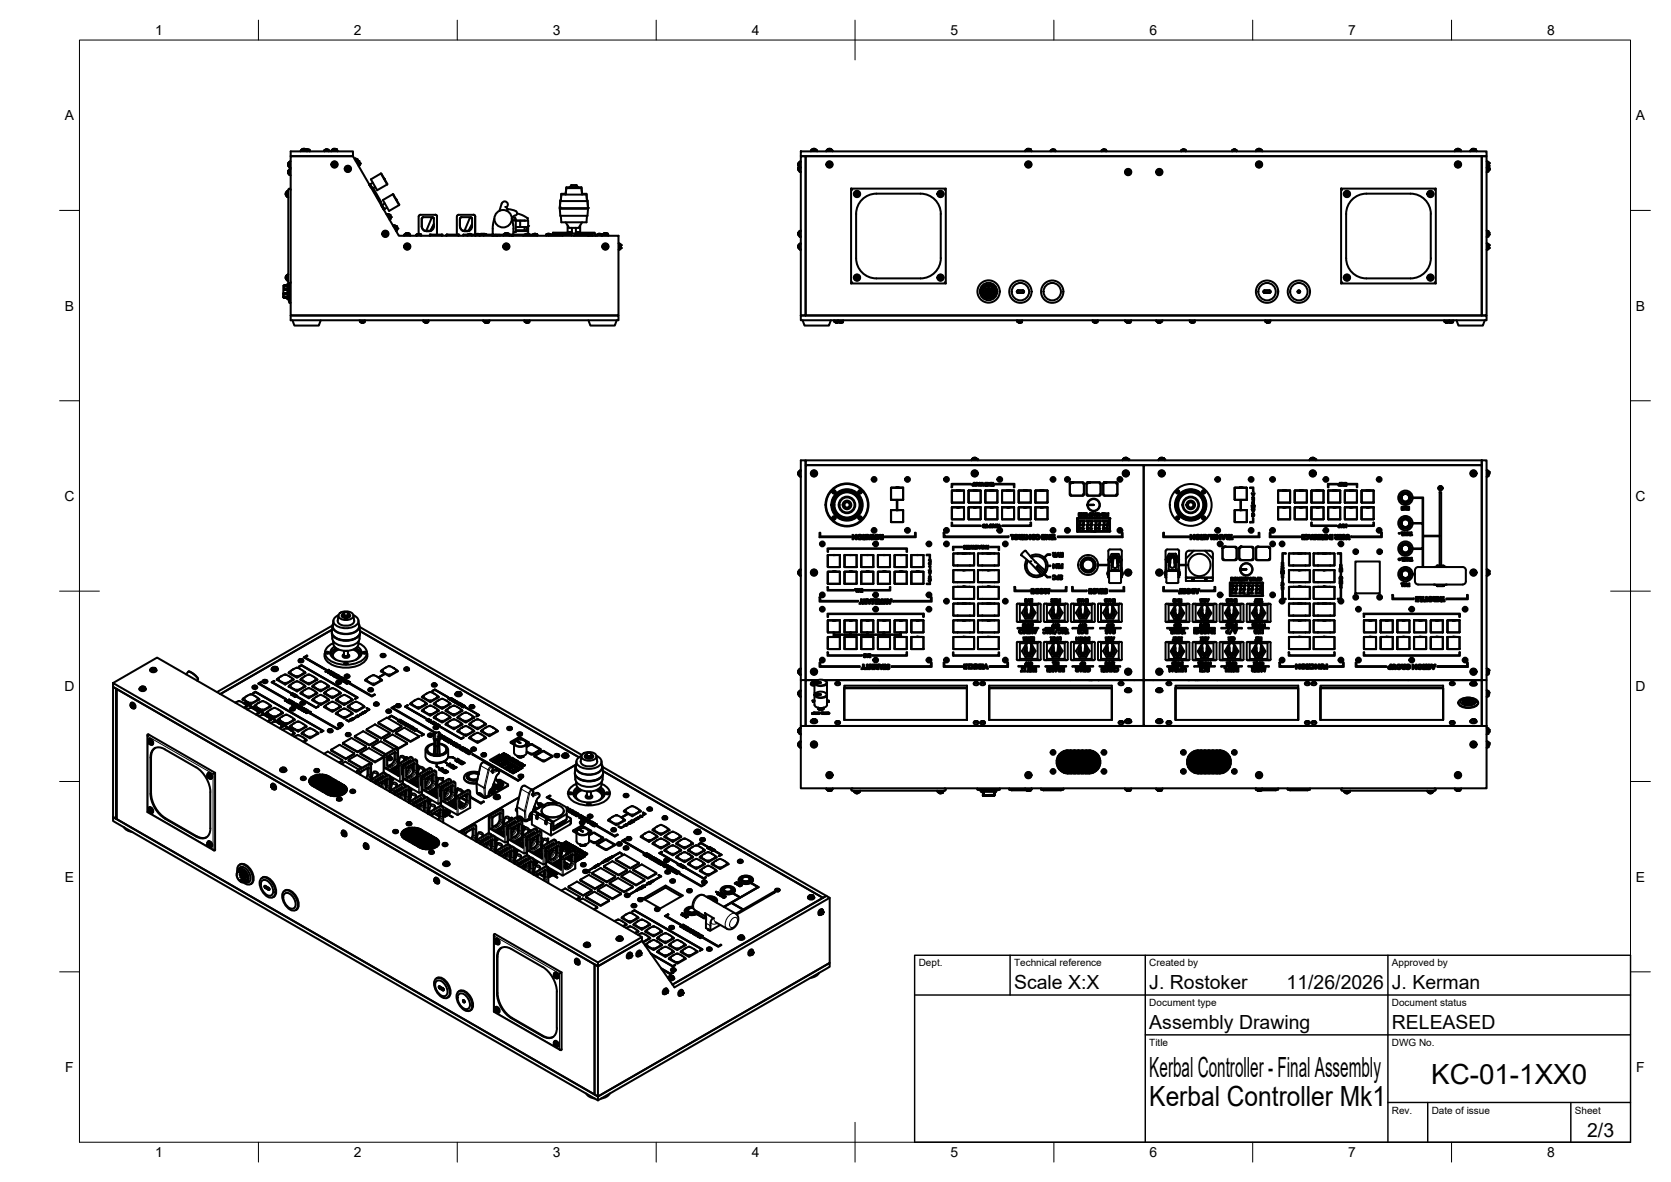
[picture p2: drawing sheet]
<svg xmlns="http://www.w3.org/2000/svg" width="420mm" height="297mm" viewBox="0 0 420 297" stroke-linecap="round" stroke-linejoin="round" font-family="sans-serif">
<defs><g id="words">
<g font-size="7">
<text x="289" y="270.6">Kerbal Controller - Final Assembly</text>
<text x="359.9" y="272.3">KC-01-1XX0</text>
<text x="289" y="278.1">Kerbal Controller Mk1</text>
</g>
<g font-size="4.9">
<text x="255" y="248.5">Scale X:X</text>
<text x="289" y="248.5">J. Rostoker</text>
<text x="323.5" y="248.5">11/26/2026</text>
<text x="350" y="248.5">J. Kerman</text>
<text x="289" y="258.6">Assembly Drawing</text>
<text x="350" y="258.6">RELEASED</text>
<text x="399.1" y="285.7">2/3</text>
</g>
<g font-size="3.5">
<text x="39" y="8.8">1</text>
<text x="89" y="8.8">2</text>
<text x="139" y="8.8">3</text>
<text x="189" y="8.8">4</text>
<text x="239" y="8.8">5</text>
<text x="289" y="8.8">6</text>
<text x="339" y="8.8">7</text>
<text x="389" y="8.8">8</text>
<text x="16.3" y="30.2">A</text>
<text x="411.3" y="30.2">A</text>
<text x="16.3" y="78">B</text>
<text x="411.3" y="78">B</text>
<text x="16.2" y="125.9">C</text>
<text x="411.2" y="125.9">C</text>
<text x="16.2" y="173.7">D</text>
<text x="411.2" y="173.7">D</text>
<text x="16.3" y="221.6">E</text>
<text x="411.3" y="221.6">E</text>
<text x="16.4" y="269.4">F</text>
<text x="411.4" y="269.4">F</text>
<text x="39" y="290.8">1</text>
<text x="89" y="290.8">2</text>
<text x="139" y="290.8">3</text>
<text x="189" y="290.8">4</text>
<text x="239" y="290.8">5</text>
<text x="289" y="290.8">6</text>
<text x="339" y="290.8">7</text>
<text x="389" y="290.8">8</text>
</g>
<g font-size="2.5">
<text x="231" y="242.9">Dept.</text>
<text x="255" y="242.9">Technical reference</text>
<text x="289" y="242.9">Created by</text>
<text x="350" y="242.9">Approved by</text>
<text x="289" y="252.8">Document type</text>
<text x="350" y="252.8">Document status</text>
<text x="289" y="262.9">Title</text>
<text x="350" y="262.9">DWG No.</text>
<text x="350" y="279.9">Rev.</text>
<text x="360" y="279.9">Date of issue</text>
<text x="396" y="279.9">Sheet</text>
</g>
</g></defs>
<!-- layer: Visible -->
<g fill="none" stroke="#000" stroke-width=".51">
<path d="M73.1 38h15.7v1.3h-15.7zM73.1 39.3h15.7l11.5 20h55.2v20h-82.4zM75.6 37.9v.1M75.6 37.9h1.6M75.6 37.9h.1M75.7 37.8h.1M75.7 37.8l.1 .1M76.2 37.4h.1M76.2 37.4l-.5 .4M76.3 37.4h-.1M76.3 37.4h.1M76.3 37.4v.1"/>
<path d="M76.5 37.4l-.2 .1M76.5 37.4h.1M76.6 37.4h.1M76.6 37.4l.5 .4M77 37.6h.1M77.1 37.8h.1M77.1 37.8l-.1 .1M77.2 37.9v.1M77.2 37.6h-.1M77.2 37.6h.1M77.2 37.6l.7 .2M77.9 37.8v.2"/>
<path d="M77.9 37.9l-.1 .1M82 37.6l-.5 .2 .1 .2M82 37.6h.1M82 37.6h.2M82.2 37.6h.1M82.2 37.6l.5 .2M82.7 37.8l-.1 .2M83.3 37.9v.1M83.4 37.8h.1M83.4 37.8l.1 .1M83.4 37.7v.1M83.9 37.4h.1"/>
<path d="M83.9 37.4l-.5 .3M84 37.4h.1M84 37.4h.2M84.2 37.4l.6 .4M84.2 37.4h.1M84.8 37.8h.1M84.8 37.8l-.1 .1M84.8 37.9h-1.5M84.8 37.9h.1M84.9 37.9v.1M89.4 39.8l.4 .3M89.4 39.8l-.2 .2"/>
<path d="M201.4 38h172.4v1.3h-172.4zM201.4 39.3h1.2v40h-1.2zM202.6 39.3h170v40h-170zM203.9 37.9v.1M203.9 37.9h1.6M203.9 37.9h.1M204 37.8l.1 .1M204 37.8h.1M204.4 37.4h.1M204.4 37.4l-.4 .4M204.5 37.4h.1M204.6 37.4l.1 .1"/>
<path d="M204.7 37.4v.1M204.8 37.4h-.1M204.8 37.4l.6 .4M205.4 37.8l-.2 .1M205.4 37.8h.1M205.5 37.9v.1M207.8 37.9v.1M207.8 37.9h1.6M207.8 37.9h.1M207.9 37.8l.1 .1M207.9 37.8h.1M208.2 37.5h.1"/>
<path d="M208.2 37.5l-.3 .3M208.4 37.4h.1M208.5 37.4l-.3 .1M208.5 37.4l.7 .3M209.2 37.7l.1 .1M209.3 37.8h.1M209.3 37.8l-.1 .1M209.4 37.9v.1M257.8 37.9v.1M257.8 37.9h1.6M257.8 37.9h.1M257.9 37.8h.1"/>
<path d="M258.3 37.4h.1M258.3 37.4l-.4 .3 .1 .2M258.5 37.4h-.1M258.5 37.4h.1M258.5 37.4v.1M258.6 37.4l-.1 .1M258.7 37.4h.1M258.8 37.4h.1M258.8 37.4l.4 .3v.2M259.2 37.8h.1M259.4 37.9v.1M264.2 37.8v.2"/>
<path d="M264.2 37.9l.1 .1M264.5 37.6h.1M264.5 37.6l-.3 .2M264.7 37.6h.1M264.7 37.6h-.2M264.8 37.6h.1M264.9 37.6l.5 .2-.1 .2M277.3 37.6l-.3 .2 .1 .2M277.4 37.6h-.1M277.5 37.6h.1M277.5 37.6h-.1M277.6 37.6h.1"/>
<path d="M277.7 37.6h.1M277.7 37.6l.5 .2M278.2 37.8v.2M278.2 37.9l-.1 .1M297.3 37.6l-.3 .2 .1 .2M297.4 37.6h-.1M297.5 37.6h-.1M297.5 37.6h.1M297.6 37.6h.1M297.7 37.6h.1M297.7 37.6l.5 .2M298.2 37.8v.2"/>
<path d="M298.2 37.9l-.1 .1M309.8 37.8l.1 .2M310.3 37.6l-.5 .2M310.3 37.6h.1M310.3 37.6h.2M310.5 37.6h.1M310.5 37.6h.2M310.6 37.6h.1M310.7 37.6l.3 .2-.1 .2M315.8 37.9v.1M315.8 37.9h1.6M315.8 37.9h.1"/>
<path d="M315.9 37.8l.1 .1M315.9 37.8h.1M316.2 37.5l-.3 .3M316.5 37.4l-.3 .1M316.5 37.4h.1M316.7 37.4h-.2M316.7 37.4h.1M316.8 37.4h.1M316.8 37.4l.5 .4M317.3 37.8l-.1 .1M317.3 37.8h.1M317.4 37.9v.1"/>
<path d="M365.8 37.9v.1M365.9 37.8l.1 .1M365.9 37.8h.1M366.2 37.5h.1M366.2 37.5l-.3 .3M366.3 37.4h.1M366.4 37.4l-.2 .1M366.5 37.4h.1M366.7 37.4h.1M366.8 37.4h.1M366.8 37.4l.1 .1M366.9 37.5h.1"/>
<path d="M367 37.5l.3 .3M367.3 37.8h.1M367.3 37.8l-.1 .1M367.3 37.9h-1.5M367.3 37.9h.1M367.4 37.9v.1M369.7 37.9v.1M369.8 37.8h.1M369.8 37.8l.1 .1M370.2 37.4h.1M370.3 37.4l-.5 .4M370.3 37.4h.1"/>
<path d="M370.4 37.4h-.1M370.4 37.4h.1M370.6 37.4h.1M370.7 37.4h.1M370.7 37.4l.1 .1M370.9 37.5l.3 .2-.1 .2M371.2 37.8h.1M371.2 37.9h-1.5M371.2 37.9h.1M371.3 37.9v.1M372.6 39.3h1.2v40h-1.2zM71.8 48.6v.1"/>
<path d="M71.8 48.9l.1 .1M71.9 48.7v.1M71.9 48.8h.1M71.9 48.5h.1M71.9 49h.1M71.9 48.5l-.1 .1M71.9 48.8h-.1M71.9 49l.2 .4 .2-.1M72.2 49.5h.1M72.2 48.1h.1M72.3 49.5h.1M72.3 48.2l-.2-.1-.2 .4"/>
<path d="M72.4 49.6h.1M72.5 43.1v.1M72.5 43.2v.1M72.5 43.4h.1M72.5 41.2v.1M72.5 41.5h.1M72.5 41.6h.1M72.5 43.4v.2M72.5 41.2v.2M72.5 41.6v.1M72.5 43h.1M72.5 41.1h.1"/>
<path d="M72.5 43v.1M72.5 41.1v.1M72.5 43.3h.1M72.5 41.4v.1M72.5 48h-.2v1.5M72.5 42.9v.1M72.5 41v.1M72.5 43.6l.3 .3M72.5 41.7l.3 .3M72.8 43.9h.1M72.8 42.6h.1M72.8 42h.1"/>
<path d="M72.8 40.7h.1M72.8 42.6l-.3 .3M72.8 40.6l-.3 .4M72.8 42.6l.1 .1M72.8 40.6l.1 .2M72.9 43.8l-.1 .1M72.9 41.9l-.1 .1M73 42.1h.1M73.1 42.5h-.2v1.5l.2 .1M73.1 40.6h-.2l.1 1.5M73.1 47.7l-.3-.3-.3 .3v23.2l.3 .3 .3-.3M83.7 41.3l.2 .1"/>
<path d="M83.8 41.4h.1M83.8 41.3h.1M83.9 41.4h.1M83.9 41.3h-.1M83.9 41.3h.1M84 41.5h.1M84 41.2l-.1 .1M84 41.4v.1M84 41.5l.1 .1M84 41.6h.1M84 41.1h.1M84 41.6v.1"/>
<path d="M84 41v.1M84 41.1v.1M84.1 41.6v.1M84.1 41.2h-.1M84.1 41l.1 .1M84.1 41.5v.1M84.1 41v.1M84.1 41.1h.1M84.1 41.7h.1M84.1 41h.1M84.1 41.2h.1M84.2 41.6l-.1 .1"/>
<path d="M84.2 41.6h.1M84.2 41.1h.1M84.2 41.2v.1M84.2 41.1v.1M84.2 41.2l.1 .1M84.2 41.3h.1M84.2 41.5h.1M84.2 41.5l-.1 .1M84.3 41.3h.1M84.3 41.3l.2 .1M84.4 41.4h-.2M84.5 41.4l-.3 .1"/>
<path d="M87.2 42.6h.1M87.2 42.5v.2M87.2 42.2l.1 .2M87.2 42.1l.2 .1M87.2 42.5h.1M87.3 42.5h.1M87.3 42.6h-.1M87.3 42.4v.1M87.3 42.6h.1M87.3 42.4h.1M87.3 42.3v.1M87.4 42.1v.1"/>
<path d="M87.4 42.4h-.1M87.4 42.2h.1M87.4 42.6h.1M87.4 42.2l.1 .1M87.5 42.6h.1M87.5 42.3h.1M87.5 42.7h.1M87.5 42.7l.1 .1M87.6 42.4v.2M87.6 42.3h.1M87.6 42.6l.1 .1M87.6 42.6h.1"/>
<path d="M87.6 42.7v.1M87.6 42.3h-.1M87.7 42.4h-.1M87.7 42.3h-.1M87.7 42.3h.1M87.7 42.4h.1M87.8 42.2l-.3 .1M87.8 42.3h.1M87.8 42.3h-.1M87.8 42.2v.1M87.8 42.3l-.1 .1M89.4 40.4h.2l.7 1.3"/>
<path d="M89.7 40.3v.2M89.8 40.3l.5 .3M89.8 40.3h-.1M89.8 40.2l.1 .2M89.8 40.1v.1M90 40.4h.1M90.2 40.6h.1M90.2 41.5h.2M90.3 40.6v.1M90.3 41.7l-.1 .1M90.3 41.7h.1M90.3 40.7h.1"/>
<path d="M90.3 40.7l.1 .1M90.4 41.5h.1M90.4 40.8h.1M90.4 40.9h.1M90.4 41h.1M90.5 41v.1M90.5 41.1l-.1 .4M92.9 46.4l.3 .5M92.9 46.4h.1M92.9 46.3v.1M92.9 46.3l.4 .8M92.9 46.4l.4 .7"/>
<path d="M93 46.3l.3 .8M93 46.3h.1M93 46.3h-.1M93 46.3l.4 .7M93 46.3l.5 .8M93.1 46.5l.3 .5M93.4 47l.5 .4 .8 1.3 1.1 2 .1 .6zM93.4 47l-.1 .1M93.7 45.9l-.7 .4M94.3 47l-.5 .3M95.8 43.6l1.5 2.8M95.8 43.6l-2.5 1.5 1.1 1.9 .4 .8 2.5-1.4"/>
<path d="M95.9 51.6h.1M95.9 51.6l.3 .5M95.9 51.3l-.1 .1M95.9 51.5l.6 1.2M95.9 51.6l.6 1M95.9 51.5v.1M96 51.5l.6 1.2M96 51.5h-.1M96 51.5l.6 1.1M96 51.5h.1M96.1 51.5l.5 1.1M96.1 51.7l.5 .9"/>
<path d="M96.5 52.7h.1M96.5 58.9l.1 .1M96.6 52.7h-.1M96.6 52.6h.1M96.6 52.6v.1M96.6 58.9v.1M96.6 44.9l.1 .1M96.6 44.9h.1M96.7 58.8l-.1 .1M96.7 58.5v.1M96.7 58.5h.1M96.7 58.8h-.1"/>
<path d="M96.7 58.9h-.1M96.7 45h.1M96.7 58.8h.1M96.7 58.6h.1M96.7 58.7h.1M96.7 58.9l-.1 .1M96.7 58.9h.2M96.7 58.9h.1M96.7 58.6v.1M96.8 58.6v.1M96.8 58.7l-.1 .1M96.8 51.1l-.7 .4"/>
<path d="M96.8 58.6h.1M96.8 58.7h.1M96.8 58.5v.1M96.8 58.5l.1 .1M96.8 58.9h.1M96.9 58.9l.1 .1M96.9 58.9v.1M96.9 58.6h.1M96.9 59h.1M97 59v.1M97 59h.1M97 58.8v.1"/>
<path d="M97 58.6h.1M97 58.9l.1 .1M97 58.9h.1M97 58.8l.1 .1M97 58.6h-.1M97.1 58.9l-.1 .2M97.1 59h.1M97.1 58.6h.1M97.1 59l-.1 .1M97.1 58.7h.1M97.1 58.7l-.1 .1M97.1 58.6v.1"/>
<path d="M97.1 58.7v.1M97.2 53.9l.1-.1 .8 1.3M97.2 58.6h-.1M97.2 58.6h.1M97.2 58.6l-.1 .1M97.3 52.2l-.7 .4M97.4 54l.2-.2 .4 .2M97.9 53.9v.1M98 55h.2M98 54l.1 .1M98.1 54.2h.1M98.1 54.1v.2"/>
<path d="M98.1 55.1l-.1 .1M98.1 54.3h.1M98.2 54.3h.1M98.2 55h-.1M98.2 54.3v.1M98.2 54.4h.1M98.2 54.4v.6M98.8 48.8l1.6 2.7M98.8 48.8l-2.5 1.5 1.2 2.2 .3 .5 2.6-1.5M98.9 56.7h-.1M98.9 56.7h.1M99 56.7l.7 1.3-.1 .1"/>
<path d="M99.5 56.8h.1M99.6 56.8l-.4-.1-.1 .1M99.6 56.8l.1 .1M99.6 50.1l.1 .1M99.6 57.8l.2 .1M99.7 50.1v.1M99.7 50.1h-.1M99.7 50.2h.1M99.7 56.9v.1M99.7 57h.1M99.7 57l.1 .2M99.7 57.9h.1"/>
<path d="M99.8 57.2h.1M99.8 57.9h.1M99.8 57.1v.1M99.9 57.2v.1M99.9 57.3h.1M99.9 57.3l-.1 .6M101.6 59.1v.2M101.6 59.1h1.5l.1 .2M101.7 59l.1 .1M101.7 59h.1M102 58.7h.1M102.2 58.6h.1"/>
<path d="M102.2 58.6l-.5 .4M102.2 58.6h.3M102.3 58.6h.1M102.5 58.6l.2 .1M102.5 58.6h.1M102.7 58.7h.1M102.8 58.7l.3 .2M103.1 58.9v.1M103.1 59h.1M103.1 59l-.1 .1M105.2 58.8l-.5 .2 .1 .3M105.2 58.8h-.1"/>
<path d="M105.2 58.8h.1M105.2 58.8l.7 .2-.1 .3M105.3 58.8v-4.6l.4-.2h3.8l.4 .4v4.6M106 56.9a1.57 1.57 0 0 0 1.6 1.2 1.57 1.57 0 0 0 1.5-1.2M106 55v1.9M106.1 56.9a1.14 1.14 0 0 0 1.5 1.1h.8M106.4 54.6h2.3l.4 .4M106.5 54.6l-.4 .4M108.1 59v.3zM108.1 59h3M108.2 59h-.1M108.9 54.7l-.4 .2-1.3 3.1"/>
<path d="M109.1 55v1.9M109.1 56.3l-.9 1.7M109.1 56.4l-.8 1.6M111.1 59h.1M111.1 59v.3zM112.3 59v.3zM112.3 59h3M112.3 59h.1M114.9 54.4v4.6M114.9 54.4l.4-.4h3.8l.3 .2 .1 4.8h-.9M115.3 59h.1M115.3 59v.3z"/>
<path d="M115.6 55v1.9M115.7 55l.3-.4h2.3l.4 .4M115.7 56.9l.2 .6 .5 .5M116.3 58h1.7M116.5 59v.3M117.5 59l.1 .3M117.6 59h-1.1M118.2 58.8l-.7 .2M118.2 58.8h.2M118.2 58.8h.1M118.2 54.8l-1.4 3.2M118.4 58.8h.1"/>
<path d="M118.4 58.8l.3 .2-.1 .3M118.5 54.7l-.3 .1M118.7 55v1.9a1.55 1.55 0 0 1-1.5 1.2 1.55 1.55 0 0 1-1.5-1.2M118.7 56.3l-.9 1.7M118.7 56.4l-.8 1.6M119.1 54l.4 .4v4.9M119.5 59h.1M119.5 59.2l.1 .1M119.8 58.8h.1M119.8 58.8l-.3 .2M120 58.8h.1M120 58.8h-.2"/>
<path d="M120 58.8h.2M120.2 58.8h.1M120.2 58.8l.4 .1M120.5 59l.2 .3M120.5 59h.1M120.6 59.3h.1M120.9 58.8h.1M120.9 58.8l-.4 .2M121 58.8h.1M121 58.8h-.1M121.2 58.8h.1M121.2 58.8h-.2"/>
<path d="M121.3 58.8h.1M121.3 58.8h.2M121.4 58.8l.3 .2M121.5 58.8h.1M121.6 58.8h.1M121.6 58.8h-.1M121.7 59h2M121.7 59h.1M121.7 59l-.1 .3M121.8 58.8h.1M121.8 58.8h-.2M121.9 58.8h.1"/>
<path d="M121.9 58.8l.4 .1M122 58.8h.1M123.7 59v.3M124 59.2h1.1M124 59.1h1.1M124 59.2v.1M124 59.1v.1M124.3 55l-.4 1.5v2.5h2.7M124.5 59v.1M124.7 59h1v.3M124.9 59v.1M125.1 59.2l-.1 .1"/>
<path d="M125.1 59.1v.1M125.1 59.2h.6M125.4 59l-.3 .3M126.6 59l.1 .1M126.6 59h.1M126.9 58.7l-.3 .3M127 52l.3 .1 .4 .5M127.2 58.6h.1M127.2 58.6l-.2 .1M127.2 58.6h.3M127.3 52.1a.79 .79 0 0 0 .1-1.3 .79 .79 0 0 0-1.3 .4l-.5 1.8M127.4 58.6h.1"/>
<path d="M127.5 58.6h.1M127.5 58.6l.5 .4M127.7 52.6l-.1 .2M127.7 52.6l1.6 .3a.73 .73 0 0 1 .7 .8l-.5 .5a.9 .9 0 0 0-.8 .8M128 59l-.1 .1M128 59l.7 .2M128.1 59.2h.6M128.1 59.1v.2M128.1 59.1h-1.5l-.1 .2M128.6 59.1l.2 .1M128.7 55l.4 1.5v2.5h-1.1M128.7 59.2h.1"/>
<path d="M128.7 59l.1 .2M128.7 59.2v.1M128.8 59.2h-.1M128.8 54.8l.4-.1 .4 .2M128.8 55.3l.9 .1v2.9h-.6M128.8 55.4h.9M129.1 59v.3M129.6 54.9l.2 .5M129.7 57.9h2.3v.2M129.7 58.1h3.1v.7M129.7 55.4h2.3M129.7 55.5h3.1v1.6"/>
<path d="M129.7 57.1h3.1M130 53.7l1.3 .4 1.3 .7M130.8 55.5v1.6M131.5 59.2l.4-.2h2.8l.4 .2zM131.5 59.2v.1M131.9 59h-2.8M131.9 57.1v.8M132 55.4v.1M132.4 57.1v.8h.4v-.8M132.4 58.8h.1M132.4 58.8l-.4 .1M132.5 58.8h.1"/>
<path d="M132.6 54.8h.1M132.6 54.8l.1 .1M132.6 58.8h.1M132.7 58.8l.4 .1M132.7 54.9v.6M134.3 58.8l-.4 .1 .5-.1M134.3 58.8h.1M134.4 58.8h.1M134.4 58.8h-.1M134.4 58.8h.2M134.5 58.8h.1M134.6 58.8h.1"/>
<path d="M134.7 58.8h.1M134.7 58.8l.4 .2M134.8 58.8h.1M134.8 58.8l.3 .2M135.1 59h.1M135.1 59v.3M137.3 59l.1 .3M137.3 59h.1M137.6 58.8h.1M137.6 58.8l-.3 .2M137.7 58.8h.1M137.7 58.8l-.4 .2"/>
<path d="M137.8 58.8h-.2M137.8 58.8h.1M137.8 58.8h-.1M137.8 58.8h.2M137.9 59.2a7.8 7.8 0 0 1 3.6 0zM137.9 59.2v.1M138 58.8h-.1M138 58.8h.1M138.1 58.8h.1M138.1 58.8l.4 .1-.3-.1M138.2 58.8h.1M140.8 52.5l.1 1.7h6.8l.1-1.7"/>
<path d="M140.8 52.5h7M140.8 52.3v.2M140.9 50.5h6.8M141 50.5l.1-1.6h6.4l.1 1.6M141 54.2l.1 1.7h6.4l.1-1.7M141 59h2.7v.3M141 50.3h-.1l-.1 2h7M141.5 59.2v.1M142.2 48.9l.2-1.6h3.8l.2 1.6M142.2 55.9l.9 1.4h2.4l.9-1.4M142.2 48.7h-1.1l-.1 1.6M142.7 56.7v1.6h1.1"/>
<path d="M143.4 47.1h1.8M143.4 47.1h-1l-.2 1.6M143.4 47.1l-.2 .2M143.6 46.7h1.4M143.6 47.1v-.6h1.4v.6M143.6 46.9l-.4 .2M143.7 58.5h-4.7v.5v-.3h10.5l.2 .6M143.7 58.3v.4M143.8 57.3v1.4M144.3 59.2a7.8 7.8 0 0 1 3.6 0zM144.3 59.2v.1M144.8 57.3v1.4"/>
<path d="M144.9 58.5h4.6l.3 .8M144.9 58.3v.4M145 46.9l.4 .2M145.2 47.1h1l.2 1.6h1.1l.3 3.6M145.2 47.1l.2 .2M145.9 56.7v1.6h-1.1M147.5 59h.4v.3M147.7 52.3v.2M147.8 52.1h.1M147.8 52.3v.2M147.8 52.3h.1M147.9 59l.7 .1"/>
<path d="M148 59.2h1.1M148 59.1h1.1M148 59.2v.1M148 59.1v.1M149.1 59.2l-.1 .1M149.1 59.1v.1M150.1 59l.1 .3M150.1 59h.1M150.4 58.8h.1M150.4 58.8l-.3 .2M150.5 58.8h.1M150.5 58.8l-.4 .2"/>
<path d="M150.6 58.8h-.2M150.6 58.8h.1M150.6 58.8h-.1M150.6 58.8h.2M150.8 58.8h.1M150.8 58.8h-.1M150.8 58.8l.5 .2M150.9 58.8h.1M150.9 58.8l.4 .2M151.3 59h.1M151.3 59l-.1 .3M151.4 59.3v-.2h1.6v.2"/>
<path d="M151.5 59l.1 .1M151.5 59h.1M152 58.6h.1M152 58.6l-.5 .4M152.1 58.6h.1M152.1 58.6h-.1M152.1 58.6v.1M152.3 58.6l-.1 .1M152.3 58.6h.1M152.4 58.6h.1M152.5 58.6l.4 .3-.1 .2M152.9 59h.1"/>
<path d="M200.7 58.7h.1M200.7 58.8h.1M200.7 42.4v.2M200.7 41.2v.1M200.7 58.9h.1M200.7 42.3h.1M200.7 58.7v.1M200.7 42.4v.1M200.7 42.4h.1M200.7 58.8v.1M200.7 58.9l.3 .5 .2-.1M200.7 42.6l.3 .5 .2-.1"/>
<path d="M200.7 58.6h.1M200.7 41.3h.1M200.7 41.4h.1M200.7 41.6h.1M200.7 41.1h.1M200.7 42.5h.1M200.7 58.5v.1M200.7 41.1v.1M200.7 41.4v.1M200.7 58.6v.1M200.7 42.3v.1M200.8 41.6v.1"/>
<path d="M200.8 58.5v.1M200.8 58.9h.1M200.8 42.6h-.1M200.8 58.8v.1M200.8 42.5v.1M200.8 41.3v.1M200.8 41.7h.1M200.8 42.6v.1M200.8 41.7l.3 .3 .1-.1M200.9 41.9l-.2 .4M201.2 58.2l-.2-.1-.3 .5M201.2 40.8l-.2-.1-.2 .4"/>
<path d="M201.2 42.1l.1 1.1M201.2 59.5h.2M201.2 42.1h.1M201.3 42.1h.1M201.3 43.2h.1M201.4 58h-.2v1.5M201.4 40.6h-.2v1.5M208.2 41.4l.2 .1M208.4 41.4h.1M208.4 41.3h-.2l.1 .1M208.4 41.3h.1M208.4 41.5h.1"/>
<path d="M208.4 41.2v.1M208.5 41.4v.1M208.5 41.6h.1M208.5 41.5v.1M208.5 41.1v.1M208.5 41.1h.1M208.5 41.6v.1M208.5 41.2l-.1 .1M208.5 41.7h.1M208.5 41h.1M208.5 41.5l.1 .1M208.6 41.1h-.1"/>
<path d="M208.6 41.6v.1M208.6 41v.1M208.6 41.2h.1M208.6 41.1h.1M208.6 41.5v.1M208.6 41.6l-.1 .1M208.6 41.1v-.1l-.1 .1M208.6 41.6h.1M208.6 41.2l.2 .1M208.7 41.1v.1M208.7 41.2l.1 .1M208.7 41.5h.1"/>
<path d="M208.7 41.4l-.1 .1M208.7 41.5l-.1 .1M208.8 41.3h.1M208.8 41.4h-.1M208.8 41.4h.1M208.9 41.3l-.1 .1M208.9 41.4l-.2 .1M208.9 41.3v.1M214 47.4l.3 .3M214 47.4h23.8v23.8h-23.8zM215.1 48.7h.1M215.1 48.8h.1"/>
<path d="M215.1 48.8h.2M215.1 48.7v.1M215.2 48.8h.1M215.2 48.7h.1M215.3 48.7h-.2M215.3 48.8h.1M215.3 48.7h.1M215.3 48.9l.1 .1M215.3 48.6v.1M215.4 48.8v.1M215.4 48.6l-.1 .1M215.4 49h.1"/>
<path d="M215.4 48.9v.1M215.4 48.5v.1M215.4 48.5h.1M215.4 49v.1M215.4 48.5v.2M215.4 48.9l.1 .1M215.5 48.5h-.1M215.5 49.1h.1M215.5 48.4h.1M215.5 49v.1M215.5 48.4v.1M215.5 48.5v.1"/>
<path d="M215.5 48.5h.1M215.5 48.9v.1M215.5 48.5v-.1l-.1 .1M215.5 49l-.1 .1M215.5 49h.1M215.5 48.6l.1 .1M215.6 48.5v.1M215.6 48.6v.1M215.6 48.7h.1M215.6 48.9v.1M215.6 48.8l-.1 .1M215.6 48.6l.1 .1"/>
<path d="M215.6 48.9l-.1 .1M215.7 48.7h.2l-.2 .1M215.7 48.8h-.1M215.7 48.7h.1M215.7 48.8h.1M215.8 48.8h-.1M217.1 49.9a5.1 5.1 0 0 1 3.2-1.2h11.2a5.1 5.1 0 0 1 5 5.1l.1 11.1a5.1 5.1 0 0 1-5.1 5.1h-11.1a5.1 5.1 0 0 1-5.1-5.1v-11.1a5.1 5.1 0 0 1 1.8-3.9zM236.1 48.8h.1M236.2 48.7l-.1 .1M236.2 48.7h.1M236.2 48.7l-.1 .1h.2M236.3 48.8h.1"/>
<path d="M236.3 48.7h.1M236.3 48.8h-.2M236.3 48.9l.1 .1M236.3 48.6v.1M236.4 48.8v.1M236.4 48.6l-.1 .1M236.4 48.9v.1M236.4 48.5v.1M236.4 48.5h.1M236.4 49v.1M236.4 48.5v.2M236.4 49.1h.1"/>
<path d="M236.4 48.9l.1 .1M236.5 48.4l-.1 .1M236.5 48.5h-.1M236.5 49.1h.1M236.5 48.4h.1M236.5 48.5h.1M236.5 49v.1M236.5 48.4v.1M236.5 48.9v.1M236.5 48.5v.1M236.5 48.5v-.1l-.1 .1M236.5 49l-.1 .1"/>
<path d="M236.5 49h.1M236.5 48.6l.1 .1M236.5 48.5l.1 .1M236.6 48.6v.1M236.6 48.7h.1M236.6 48.9l-.1 .1M236.6 48.8l-.1 .1M236.6 48.6l.1 .1M236.7 48.8h-.1M236.7 48.7h.1M236.7 48.7l.2 .1h-.2M236.8 48.8h-.1"/>
<path d="M237.8 47.4l-.3 .3M258.2 41.3l.1 .1M258.2 41.4h.1M258.2 41.3h.1M258.3 41.4h.1M258.3 41.3h-.1M258.4 41.3h-.1M258.4 41.4h.1M258.4 41.4v.1M258.4 41.5h.1M258.4 41.3h.1M258.5 41.4v.1"/>
<path d="M258.5 41.2l-.1 .1M258.5 41.5h.1M258.5 41.5v.1M258.5 41.2v.1M258.5 41.6v.1M258.5 41.1h.1M258.5 41v.1M258.5 41.1v.1M258.5 41.6l.1 .1M258.5 41.2h.1M258.5 41h.1M258.5 41.5l.1 .1"/>
<path d="M258.6 41l-.1 .1M258.6 41.1h-.1M258.6 41.7h.1M258.6 41.6v.1M258.6 41v.1M258.6 41.1h.1M258.6 41.2h.1M258.6 41.5v.1M258.6 41.6h.1M258.6 41.2l.2 .1M258.6 41.1l.1 .1M258.7 41.2h.1"/>
<path d="M258.7 41.4l-.1 .1M258.7 41.5h-.1M258.7 41.2l.1 .1M258.8 41.3h.1M258.8 41.4h.1M258.8 41.4h-.1M258.8 41.4l-.1 .1M258.9 41.3l-.1 .1M258.9 41.4h-.1M283.3 43.2v.1M283.3 43.3h.1M283.3 43.2h.1"/>
<path d="M283.4 43.2h.1M283.4 43.2h-.1M283.4 43.3h.1M283.5 43.3h.1M283.5 43.2h-.1M283.5 43.4h.1M283.5 43.1v.1M283.5 43.3l.1 .1M283.5 43.1l-.1 .1M283.6 43.4v.1M283.6 43.1l-.1 .1M283.6 43h.1"/>
<path d="M283.6 43.5h.1M283.6 43.5v.1M283.6 43v.1M283.6 43.6h.1M283.6 42.9v.1M283.7 42.9v.1M283.7 43h.1M283.7 43v.1M283.7 43.4v.1M283.7 43h-.1M283.7 43.5l-.1 .1M283.7 43.5h.1"/>
<path d="M283.7 43.1l.1 .1M283.7 43l.1 .1M283.8 43.2h.1M283.8 43.4l-.1 .1M283.8 43.4h-.1M283.8 43.1l.1 .1M283.9 43.3l-.2 .1M283.9 43.3h.1M283.9 43.2h.1M283.9 43.3h-.1M284 43.3h-.1M284 43.2v.1"/>
<path d="M284 43.2l-.1 .1M291.1 43.2v.1M291.1 43.3h.2M291.1 43.2h.2M291.1 43.3h.1M291.2 43.3h.1M291.3 43.3h.1M291.3 43.2l-.2 .1M291.3 43.2h.1M291.4 43.4h.1M291.4 43.1l-.1 .1M291.4 43.3v.1"/>
<path d="M291.4 43.4v.1M291.4 43.5l.1 .1M291.4 43v.1M291.4 43.1v.1M291.4 43.6h.1M291.5 43.4v.2M291.5 42.9h.1M291.5 43h.1M291.5 43.5v.1M291.5 43l.1 .2M291.5 43.4v.1M291.5 42.9l-.1 .1"/>
<path d="M291.5 43.5h.1M291.6 43v.1M291.6 42.9v.1M291.6 43.5l-.1 .1M291.6 43.1v.1M291.6 43.4v.1M291.6 43.4h.1M291.6 43.2h.1M291.6 43.3l-.1 .2M291.6 43.1l.1 .1M291.7 43.2h.1M291.7 43.3h.1"/>
<path d="M291.7 43.3h-.1M291.8 43.2v.1M291.9 43.2l-.2 .1M316.2 41.3v.1M316.2 41.4l.2 .1M316.2 41.3h.1M316.2 41.3l.1 .1M316.3 41.3h-.1M316.3 41.4h.1M316.4 41.3h-.1M316.4 41.4h.1M316.4 41.5h.1"/>
<path d="M316.5 41.3h-.1M316.5 41.4v.1M316.5 41.5h.1M316.5 41.2l-.1 .1M316.5 41.6h.1M316.5 41.1h.1M316.5 41.5v.1M316.5 41.1v.1M316.5 41.2v.1M316.5 41.6v.1M316.5 41.7h.1M316.5 41h.1"/>
<path d="M316.5 41v.1M316.6 41.7h.1M316.6 41h.1M316.6 41v.1M316.6 41.6v.1M316.6 41.2h.1M316.6 41.1h.1M316.6 41.5v.1M316.6 41.6h.1M316.6 41.1l.1 .1M316.7 41.5l-.1 .1M316.7 41.2l.1 .1"/>
<path d="M316.7 41.2h.1M316.7 41.4v.1M316.7 41.5h-.1M316.8 41.3h.1M316.8 41.4h.1M316.8 41.4l-.1 .1M316.8 41.3l.1 .1M316.9 41.4h-.2M316.9 41.4h-.1M337.2 47.4l.3 .3M337.2 47.4h23.8v23.8h-23.8zM338.3 48.8h.1"/>
<path d="M338.4 48.8h.1M338.4 48.7h.1M338.4 48.7l-.1 .1M338.4 48.8h.2M338.5 48.8h.1M338.5 48.9l.1 .1M338.5 48.6v.1M338.5 48.7h.1M338.6 48.7h-.2M338.6 48.8v.1M338.6 49h.1M338.6 48.9v.1"/>
<path d="M338.6 48.5v.1M338.6 48.5v.2M338.6 48.5h.1M338.6 49v.1M338.6 48.4l.1 .1M338.6 48.4v.1M338.7 48.4v.1M338.7 48.5h.1M338.7 49v.1M338.7 48.5l.1 .1M338.7 48.9v.1M338.7 49h.1"/>
<path d="M338.7 49l-.1 .1M338.8 48.6v.1M338.8 48.5v.1M338.8 48.7h.1M338.8 48.9v.1M338.8 48.8v.1M338.8 48.6l.1 .1M338.8 48.9l-.1 .1M338.9 48.8h.1M338.9 48.7h.1M338.9 48.8h-.1M339 48.8h-.1"/>
<path d="M339 48.7v.1M343.6 48.7h11.1a5.1 5.1 0 0 1 5 5.1l.1 11.1a5.1 5.1 0 0 1-5.1 5.1h-11.1M343.6 48.7a5.1 5.1 0 0 0-5.1 5.1v11.1a5.1 5.1 0 0 0 5.1 5.1M359.3 48.8h.2M359.4 48.7h.1M359.4 48.7l-.1 .1M359.5 48.8h.1M359.5 48.7h.1M359.5 48.9l.1 .1M359.6 48.7h-.1M359.6 48.6l-.1 .1M359.6 48.8v.1"/>
<path d="M359.6 49h.1M359.6 48.9v.1M359.6 48.5v.1M359.6 48.5h.1M359.6 49v.1M359.6 48.4l.1 .1M359.6 48.4v.1M359.6 48.5v.2M359.7 48.5h.1M359.7 49l-.1 .1M359.7 48.5v.1M359.7 48.9v.1"/>
<path d="M359.7 49h.1M359.8 48.6v.1M359.8 48.5v.1M359.8 48.7h.1M359.8 48.9v.1M359.8 48.8v.1M359.8 48.6l.1 .1M359.8 48.9l-.1 .1M359.9 48.7h.1M359.9 48.8h-.1M359.9 48.8h.1M360 48.7v.1"/>
<path d="M360 48.8h-.1M361 47.4l-.3 .3M366.2 41.3h.2M366.2 41.3l.2 .1M366.2 41.4h.2M366.3 41.4h.1M366.4 41.3h-.2M366.4 41.4h.1M366.4 41.3h-.1M366.5 41.5h.1M366.5 41.2l-.1 .1M366.5 41.4v.1"/>
<path d="M366.5 41.6h.1M366.5 41.5v.1M366.5 41.1v.1M366.5 41.1h.1M366.5 41.6v.1M366.5 41.2h.1M366.6 41.5v.1M366.6 41.1h.1M366.6 41.7h.1M366.6 41h.1M366.6 41.6v.1M366.6 41v.1"/>
<path d="M366.6 41.2h.1M366.6 41.6l-.1 .1M366.6 41.1v-.1l-.1 .1M366.6 41.6h.1M366.7 41.2l.1 .1M366.7 41.1v.1M366.7 41.5h.1M366.7 41.4v.1M366.8 41.3h.1M366.8 41.4h.1M366.8 41.4h-.1M366.8 41.4l-.1 .1"/>
<path d="M366.9 41.3l-.1 .1M366.9 41.4h-.1M367 41.3v.1M373.8 40.6h.1v1.5M373.8 58h.1v1.5M373.8 42.1h.1M373.8 43.2h.1M373.9 42.1h.1M373.9 59.5h-.1M373.9 42.1v1.1M374 40.8l.1-.1 .3 .3M374 58.2l.1-.1 .3 .5"/>
<path d="M374.3 41.9l.1 .4M374.4 41.7l-.3 .3-.1-.1M374.4 58.9h.1M374.4 42.6v.1M374.4 42.6h.1M374.4 41v.1M374.4 41.6h.1M374.4 58.6h.1M374.4 41.1h.1M374.4 42.5h.1M374.4 58.5v.1M374.4 58.8h.1"/>
<path d="M374.4 42.3h.1M374.4 42.3v-.2v.2M374.4 58.8v.1M374.4 42.5v.1M374.4 41.6v.1M374.4 58.6v.1M374.4 42.3v.1M374.4 41.4v.1M374.4 42.2v.1M374.4 41.1v.1M374.4 41.5h.1M374.4 41.2v.1"/>
<path d="M374.4 42.4v.1M374.4 58.9l-.3 .5-.1-.1M374.4 42.6l-.3 .5-.1-.1M374.4 58.7v.1M374.4 41.2v.2M71.2 73.7h.2v.3zM71.3 73.7v1M71.3 74.7h.1M71.3 74.7l.1 .1 .8-.1M71.4 71.8h-.2l.1 2.9M71.4 71.8h.1M71.4 71.8v1"/>
<path d="M71.4 73.7h.1M71.4 71.8h.9M71.5 73.7h.6l-.1 .3-.1-.3-.1 .3-.2-.3-.1 .3zM71.5 72.5l.1 .3 .1-.3 .1 .3 .1-.3 .2 .3 .1-.3v.3h-.8zM71.8 69.6v.1M71.8 69.9l.1 .2M71.8 69.7l.1 .1M71.9 69.5v.1M71.9 69.5l-.1 .1M71.9 69.8l-.1 .1M71.9 70.1l.3 .3M72.2 70.4h.1"/>
<path d="M72.2 69.1h.1M72.2 69.1l-.3 .4M72.2 69.1l.1 .1M72.3 70.5h.1M72.3 70.3l-.1 .1M72.4 70.6h.1M72.5 69h-.2v1.5M72.6 71.1v4.4l.2 .6h.3M72.6 71.4h-.3l-.1 3.2v.5h.4M72.8 71.2v4.9M73.1 79.3h82.4v1.2h-82.4zM102 62h.2"/>
<path d="M102.2 61.9h.1M102.2 62h.1M102.2 61.9h-.2M102.2 61.9l-.2 .1h.2M102.3 62.1v.1M102.3 61.9h-.1M102.3 62l.1 .2M102.3 61.8v.1M102.3 62.2h.1M102.3 61.7v.1M102.3 62.2v.1M102.3 61.6l.2 .1"/>
<path d="M102.3 61.6v.1M102.4 61.6v.1M102.4 61.8l-.1 .1M102.4 62.2v.1M102.4 62.3h.1M102.4 61.6h.1M102.4 62.2h.1M102.4 61.7h.1M102.4 61.8l.1 .1M102.4 61.7l.1 .1M102.5 62.2l-.2 .1M102.5 62.2h-.1"/>
<path d="M102.5 61.9h.1M102.5 61.7v.1M102.5 61.8v.1M102.5 62.1v.1M102.5 62l-.1 .2M102.5 62.1h.1M102.6 61.9h.1M102.6 62h-.1M102.6 62h.1M102.7 61.9h.1M102.7 61.9l-.1 .1M102.7 62h-.2"/>
<path d="M102.8 61.9v.1M126.9 61.9v.1M127 62h.2M127.1 61.9h-.1M127.1 62h.1M127.1 61.9v.1M127.1 61.9h.1M127.2 62.1h.1M127.2 61.9h-.1M127.2 61.8v.1M127.2 62v.1M127.2 62.1v.1"/>
<path d="M127.2 62.1l.1 .1M127.2 61.7v.1M127.2 62.2h.1M127.2 62.2l.2 .1M127.3 61.8l-.1 .1M127.3 62.2h.1M127.3 61.6v.1M127.3 61.7h.1M127.3 62.2v.1M127.3 62.3h.1M127.3 61.6h.1M127.3 61.6l.1 .2"/>
<path d="M127.3 61.8l.1 .1M127.4 61.6l-.2 .1M127.4 62.2h.1M127.4 61.7v.1M127.4 61.6v.1M127.4 62.2v.1M127.4 62.1l-.1 .1M127.4 61.9h.1M127.4 61.8v.1M127.4 62.1v.1M127.4 62v.1M127.5 61.9h.1"/>
<path d="M127.5 62h.1M127.5 62h-.1M127.5 61.9h.2M127.6 62h-.2M127.6 61.9h.1M127.7 61.9v.1M127.7 62h-.2M151.9 62h.1M152 61.9l-.2 .1h.2M152 61.9h.1M152 62h.1M152 61.9h-.1"/>
<path d="M152.1 62.1v.1M152.1 61.9h-.1M152.1 62v.1M152.1 61.8v.1M152.1 62.1l.1 .1M152.1 61.7v.1M152.1 61.9h.1M152.1 62.2h.1M152.1 62.2l.1 .1M152.2 61.6l-.1 .1M152.2 62.2v.1M152.2 61.8l-.1 .1"/>
<path d="M152.2 61.6h.1M152.2 62.2h.1M152.2 61.6v.1M152.2 61.7h.1M152.2 62.3h.1M152.2 61.6l.1 .2M152.3 61.8v.1M152.3 61.6v.1M152.3 62.2v.1M152.3 62.2h.1M152.3 61.7v.1M152.3 61.8h.1"/>
<path d="M152.3 61.9h.1M152.3 62v.2M152.3 62.1v.1M152.4 61.9h.1M152.4 62h-.1M152.4 61.9h.2l-.2 .1M152.4 62h.1M152.5 62h-.1M152.5 61.9h.1M152.6 62h-.1M155.5 61.2h.2v1.5M155.5 62.8h.1"/>
<path d="M155.7 62.7h-.1M155.7 61.4l.2-.1 .2 .4M156.1 62h.1M156.1 61.7v.1M156.1 62.2h.1M156.1 62.2l-.2 .4-.2-.1M156.1 61.7l.1 .1M156.1 62.1v.1M156.1 61.8v.1M156.2 61.9l-.1 .1M200.7 61.8v.1M200.7 61.9h.1"/>
<path d="M200.7 62h.1M200.7 61.7v.1M200.7 62.2h.1M200.7 62v.2M200.8 62.2l.2 .4 .2-.1M200.8 61.9v.1M201.2 61.4l-.2-.1-.2 .4M201.3 62.8h.1M201.4 61.2h-.2l.1 1.5M201.4 79.3h172.4v1.2h-172.4zM214.3 70.9l-.3 .3M215.1 69.8h.2"/>
<path d="M215.1 69.7l.2 .1M215.1 69.7v.1M215.2 69.8h.1M215.2 69.7h.1M215.2 69.7l-.1 .1M215.3 69.7h-.2M215.3 69.8h.1M215.3 69.8v.1M215.3 69.9l.1 .1M215.3 69.7h.1M215.4 69.8v.1M215.4 70h.1"/>
<path d="M215.4 69.9v.1M215.4 69.5v.1M215.4 69.5l.1-.1v.1M215.4 69.4v.1M215.4 69.6l-.1 .1M215.4 70.1h.1M215.5 69.5l-.1 .1M215.5 70.1h.1M215.5 69.4h.1M215.5 70v.1M215.5 69.4v.1M215.5 69.5v.1"/>
<path d="M215.5 70h.1M215.5 69.6l.2 .1M215.6 69.5v.1M215.6 69.6v.1M215.6 69.9l-.1 .2M215.6 69.8l-.1 .1M215.6 69.7h.1M215.6 69.9l-.1 .1M215.7 69.8h-.1M215.7 69.7h.1M215.7 69.8l-.1 .1M215.7 69.7h.1l-.1 .1"/>
<path d="M215.7 69.8h.1M215.8 69.7v.1M215.8 69.7h-.1M215.9 69.7l-.2 .1M236.1 69.8h.2M236.1 69.7v.1M236.2 69.7l-.1 .1M236.2 69.7h.1M236.2 69.7l-.1 .1h.2M236.3 69.8h.1M236.3 69.8v.1M236.3 69.7h.1"/>
<path d="M236.3 69.9l.1 .1M236.4 69.8v.1M236.4 69.9v.1M236.4 69.5v.1M236.4 70v.1M236.4 69.5l.1-.1v.1M236.4 69.5h.1M236.4 69.6l-.1 .1M236.4 70.1h.1M236.4 70h.1M236.5 69.5l-.1 .1M236.5 70.1h.1"/>
<path d="M236.5 69.4h.1M236.5 69.5v.1M236.5 70v.1M236.5 70h.1M236.5 69.6l.2 .1M236.5 69.5l.1 .1M236.6 69.6v.1M236.6 69.9l-.1 .1M236.6 69.8l-.1 .1M236.6 69.7h.1M236.7 69.8h-.1M236.7 69.7h.1"/>
<path d="M236.7 69.8l-.1 .1M236.7 69.7v.1M236.8 69.7v.1M236.9 69.7l-.2 .1M237.5 70.9l.3 .3M247.1 73.3l.1 .7M247.2 72.8v-.3l.3-.5 .9-.3 1.1 .3 .5 .5v.3M247.2 74l.5 .6 .8 .2 .8-.2 .7-.6-.7 .6-.6 .2-.9-.2-.6-.6 .5 .6 .7 .2 1-.2 .6-.6-.5 .5-.8 .3-.9-.2zM247.6 73.3l.2-.2 .1 .2M247.6 73.3h.1M247.7 73.3h.2M247.9 73.9h.1"/>
<path d="M247.9 73.3h.1M247.9 73.8l.2 .2zM247.9 73.3l-.1 .1-.2-.1M248.1 73.9h.1M248.2 73.4v.1M248.2 73.4h.2M248.3 74.5l.2-.2 .4 .2M248.3 74.5l-.5-.2-.4-.5a1.3 1.3 0 0 1 1.2-1.8 1.3 1.3 0 0 1 1.1 1.8l-.4 .5-.5 .2M248.4 73.4v.1M248.5 74h.1M248.5 74h.2M248.7 73.2l.1-.1 .2 .1"/>
<path d="M248.7 74h.1M248.7 73.2h.1M248.7 73.2h.3M249 73.2h.1M249 73.9h.1M249 73.2l-.2 .2-.1-.2M249.1 73.8l.1 .2zM249.2 73.3h.1M249.3 73.9h.1M249.3 73.3h.2M249.4 74.5l-.2 .1M249.5 73.3h.1"/>
<path d="M249.7 74.2l-.2 .2M249.9 73.9l-.1 .1M249.9 73.7a1.45 1.45 0 0 1-1.3 1 1.45 1.45 0 0 1-1.4-1M250 73.2v.1M250 73.3v.7M255.8 73.2l1.4-.2 .3 .3-.3 .3h-1.2l-.2-.2zM255.8 73h1.4l.3 .3-.3 .3h-1.2l-.3-.3zM319.2 73h-1.2l-.3 .3 .3 .3h1.2M319.2 73l.3 .3-.3 .3M319.2 73l.2 .3-.2 .3M337.5 70.9l-.3 .3M338.3 69.7l.1 .1"/>
<path d="M338.3 69.8h.2M338.3 69.7v.1M338.4 69.7l-.1 .1M338.4 69.8h.1M338.4 69.7h.1M338.4 69.7h-.1M338.5 69.8v.1M338.5 69.8h.1M338.5 69.9l.1 .1M338.5 69.7h.1M338.6 69.8v.1M338.6 70h.1"/>
<path d="M338.6 69.9v.1M338.6 69.5v.1M338.6 69.5l-.2 .2M338.6 70v.1M338.6 70.1h.1M338.6 69.4l.1 .1M338.6 69.4v.1M338.7 69.4h.1M338.7 69.4l.1 .2M338.7 70v.1M338.7 70h.1M338.7 69.5v.1"/>
<path d="M338.8 69.6l.1 .1M338.8 69.5v.1M338.8 69.6v.1M338.8 69.9l-.1 .2M338.8 69.8v.1M338.8 69.7h.1M338.8 69.9l-.1 .1M338.9 69.8h.1M338.9 69.7h.1M338.9 69.8h-.1M338.9 69.8l-.1 .1M338.9 69.7l.1 .1"/>
<path d="M339 69.8h-.1M339 69.7v.1M359.3 69.7l.2 .1M359.3 69.8h.2M359.3 69.7v.1M359.4 69.7h.1M359.4 69.7h-.1M359.5 69.7l-.2 .1M359.5 69.8h.1M359.5 69.8l.1 .1M359.5 69.7h.1M359.5 69.9l.1 .1"/>
<path d="M359.6 69.7h-.1M359.6 69.8v.1M359.6 70h.1M359.6 69.9v.1M359.6 69.5v.1M359.6 69.5l-.1 .2M359.6 70v.1M359.6 70.1h.1M359.6 69.4l.1 .1M359.6 69.4v.1M359.6 69.4h.1M359.7 70l-.1 .1"/>
<path d="M359.7 69.4v.2M359.7 70h.1M359.7 69.5v.1M359.8 69.6l.1 .1M359.8 69.5v.1M359.8 69.6v.1M359.8 69.9l-.1 .2M359.8 69.8v.1M359.8 69.7h.1M359.8 69.9l-.1 .1M359.9 69.7l.1 .1M359.9 69.8h-.1"/>
<path d="M359.9 69.8l-.1 .1M359.9 69.8h.1M360 69.8h-.1M360 69.7v.1M360.7 70.9l.3 .3M373.8 61.2h.1v1.5M373.8 62.8h.1M374 61.4l.1-.1 .3 .3M374.4 62h.1M374.4 62.3l-.3 .3-.1-.1M374.4 61.6v.1M374.4 61.7v.1"/>
<path d="M374.4 62.2h.1M374.4 62.2v.1M374.4 61.8v.1M374.4 62.1h.1M374.4 61.9v.1M374.4 62.1v.1M73.5 80.5l.5 1.3h6.2l.4-1.3M90.4 80.5h1.4M90.5 80.9h.1M90.5 80.9l.3 .1M90.6 80.6l-.1 .2M90.8 81h.1"/>
<path d="M90.8 81l.1 .1M90.9 81.1h.1M91 81.1h-.1M91.1 81h.1M91.1 81v.1M91.2 81.1h.1M91.3 81.1h.1M91.3 81.1h-.1M91.4 81h.1M91.4 81l-.1 .1M91.6 80.6l.1 .2M91.7 80.9l-.3 .1"/>
<path d="M91.7 80.9h.1M106.4 80.5h1.4M106.5 80.9h.1M106.5 80.7l.4 .4M106.6 80.6l-.1 .1M107 81.1h.1M107 81.1h-.1M107 81v.1M107.1 81h.1M107.1 81v.1M107.2 81.1h.1M107.3 81.1h.1"/>
<path d="M107.3 81.1h-.1M107.4 81h.1M107.4 81l-.1 .1M107.6 80.6l.1 .2M107.7 80.9l-.3 .1M107.7 80.9h.1M121.5 80.5v.1M121.5 80.6h1.5M121.6 80.7v.1M121.6 80.7l.5 .4M121.7 80.6l-.1 .1M122.1 81.1h.1"/>
<path d="M122.2 81.1h.1M122.4 81.1h-.2M122.4 81.1h.1M122.5 81.1h.1M122.5 81.1h-.1M122.7 81l-.2 .1M122.9 80.6l.1 .1M123 80.7v.1M123 80.7l-.3 .3M123.1 80.6h.1M123.1 80.5v.1M131.8 80.5h1.4"/>
<path d="M131.9 80.9h.1M132 80.6l-.1 .3 .4 .2M132.3 81.1h.1M132.5 81l-.2 .1M132.5 81l.1 .1M132.6 81.1h.1M132.7 81.1h-.1M132.7 81.1h.1M133 80.6l.1 .1M133.1 80.9l-.4 .2M133.1 80.7v.1M148 80.5l.4 1.3h6.2l.5-1.3"/>
<path d="M201.8 80.5l.5 1.3h6.1l.5-1.3M209.7 80.5l1 .1M209.8 80.9l.4 .2M209.9 80.6l-.1 .3M210.2 81.1h.1M210.3 81.1h-.1M210.3 81v.1M210.3 81.1h.1M210.3 81l.1 .1M210.4 81.1h.1M210.5 81.1h.1M210.7 80.5h1.4"/>
<path d="M210.7 81h.1M210.7 81l-.1 .1M210.8 80.9h.1M210.8 80.9l.4 .2M210.8 80.6v.2M210.9 80.9l-.2 .1M211.2 81.1h.1M211.3 81.1h-.1M211.3 81v.1M211.3 81l.1 .1M211.3 81.1h.1M211.4 81.1h.1"/>
<path d="M211.5 81.1h.1M211.6 81.1h-.1M211.6 81.1h.1M211.8 80.6l.2 .2M212 80.9l-.4 .2M212 80.9h.1M255.7 80.5h1.4M255.8 80.9h.1M255.8 80.9l.4 .2M255.9 80.6l-.1 .2M256.2 81.1h.1M256.3 81l.1 .1"/>
<path d="M256.3 81v.1M256.3 81.1h.1M256.4 81.1h.1M256.5 81.1h.1M256.7 81l-.1 .1M256.8 80.6l.2 .2M257 80.9l-.3 .1M257 80.9h.1M274.7 80.5h1.4M274.8 80.9l.4 .2M274.9 80.6l-.1 .3M275.3 81.1h.1"/>
<path d="M275.3 81.1h-.1M275.3 81v.1M275.3 81l.1 .1M275.4 81.1h.1M275.5 81.1h.1M275.7 81h.1M275.7 81l-.1 .1M275.8 80.6l.2 .2M276 80.9l-.3 .1M276 80.9h.1M282.9 80.5v.1M282.9 80.6h1.5"/>
<path d="M283 80.7v.1M283 80.7l.4 .4M283.1 80.6l-.1 .1M283.4 81.1h.1M283.5 81.1h.1M283.6 81.1h.1M283.7 81.1h.1M283.9 81.1h.1M283.9 81.1h-.1M284.2 80.6l.2 .1M284.3 80.7v.1M284.4 80.7l-.5 .4"/>
<path d="M284.4 80.5v.1M290.7 80.5v.1M290.7 80.6h.1M290.7 80.6h1.5M290.9 80.6l-.1 .2 .3 .2M291.1 81l.3 .1M291.4 81.1h.2M291.4 81.1h.1M291.6 81.1h.1M291.7 81.1h.1M291.7 81.1h-.1M292.1 80.6l.1 .2-.5 .3"/>
<path d="M292.3 80.5v.1M299.1 80.5h1.4M299.2 80.9h.1M299.2 80.9l.3 .1M299.3 80.6l-.1 .2M299.4 81h.1M299.5 81l.1 .1M299.6 81.1h.1M299.7 81.1h.1M299.7 81h.1M299.8 81l.2 .1M300 81.1h.1"/>
<path d="M300.2 80.6l.2 .2M300.4 80.9l-.4 .2M300.4 80.9h.1M318.1 80.5h1.4M318.2 80.9h.1M318.2 80.9l.4 .2M318.3 80.6l-.1 .2M318.6 81.1h.1M318.7 81.1h.1M318.7 81l.2 .1M318.7 81v.1M318.8 81.1h.1"/>
<path d="M319 81.1h.1M319 81.1h-.1M319.2 80.6l.2 .2M319.4 80.9l-.4 .2M319.4 80.9h.1M363.1 80.5h1.4M363.2 80.9h.1M363.2 80.9l.4 .2M363.3 80.6l-.1 .2M363.6 81.1h.1M363.7 81l.3 .1M363.7 81v.1"/>
<path d="M363.7 81.1h.1M364 81.1h.1M364.3 80.9l.2 .1M364.3 80.6l.1 .3M364.4 80.9l-.4 .2M364.4 81h.1M364.5 81l.1 .1M364.6 81.1h.1M364.7 81.1h.1M364.8 81l-.1 .1M364.9 81.1h.1M365 81.1h.1"/>
<path d="M365 81.1h-.1M365.2 80.6l.2 .1M365.4 80.7l-.4 .4M365.4 80.9h.1M365.5 80.5l-1 .1M366.2 80.5l.5 1.3h6.2l.4-1.3M200.7 119.1h.1M200.7 118.9h.1M200.7 119.1v.1M200.7 119h.1M200.8 118.9h.1M200.7 118.8h.1"/>
<path d="M200.7 119.2h.1M200.8 119.2l.3 .5 .1-.1M200.8 118.9v.1M201.2 118.4l-.2-.1-.2 .4M201.3 119.8h.1M201.4 118.2h-.2l.1 1.6M204.3 119h.1M204.4 118.9h.1M204.4 118.9l-.1 .1M204.4 119h.1M204.4 119l.2 .2M204.5 119.1h.1"/>
<path d="M204.5 118.9h.1M204.5 118.9l-.1 .1M204.6 119.1v.1M204.6 118.8h.1M204.6 118.8l-.2 .1M204.6 118.7l.1-.1v.1M204.6 119.2h.1M204.6 119.3h.1M204.6 118.6h.1M204.7 119.2h.1M204.7 118.7v.1M204.7 118.6v.2"/>
<path d="M204.7 119.2v.1M204.7 118.8v.1M204.7 118.8h.1M204.7 119.1v.1M204.8 118.9h.1M204.8 119.1l-.1 .1M204.8 119.1h.1M204.9 118.9l.1 .1M204.9 119l-.1 .1M204.9 119h.1M204.9 119.1h-.1M205 119h-.1"/>
<path d="M244.3 115.6v.1M244.3 115.5h1.5M244.7 119h.1M244.7 119h.2M244.8 118.9h.1M244.8 115.1h.1M244.8 118.9l-.1 .1M244.8 119h.1M244.9 119l.1 .1M244.9 119.1h.1M244.9 119h-.1M244.9 118.9h.1"/>
<path d="M244.9 115h.1M244.9 115l-.5 .3 .1 .2M245 119.1v.1M245 115h.1M245 118.9h-.1M245 115.1h.1M245 118.8h.1M245 119.2v.1M245 118.6v.1M245 119.3h.1M245 118.8v.1M245 118.6l.1 .1"/>
<path d="M245 119.2h.1M245 118.7v.1M245.1 118.6v.2M245.1 119.2v.1M245.1 118.8l.1 .1M245.1 118.7v.1M245.1 119.2h.1M245.1 115.1h.1M245.1 118.8h.1M245.2 119.1l-.1 .1M245.2 118.9h.1M245.2 115h-.1"/>
<path d="M245.2 115h.1M245.2 119.1h.1M245.3 119h.1M245.3 118.9h.1M245.3 119l-.1 .1M245.3 115.1h.1M245.3 119.1h-.1M245.3 118.9l.1 .1M245.4 119h-.1M245.4 115.1l.4 .3-.2 .1M245.4 118.9v.1M245.8 115.5l.1 .1"/>
<path d="M245.9 115.6v.1M282.3 115.6v.1M282.3 115.5h1.5M282.3 115.5v.1M282.7 118.9v.1M282.7 119h.1M282.7 119h.2M282.8 115.1h.1M282.8 115.1l-.4 .2 .1 .2M282.8 119h.1M282.9 118.9l-.2 .1M282.9 119.1h.1"/>
<path d="M282.9 119h-.1M282.9 119l.1 .1M282.9 115h.1M283 118.9h-.1M283 115h.1M283 119.1h.1M283 119.1v.1M283 115.1h.1M283 119.2h.1M283 118.8h.1M283 118.9h.1M283 119.2v.1"/>
<path d="M283 119.3h.1M283 119.2l.1 .1M283 118.8v.1M283.1 119.2h.1M283.1 118.7v.1M283.1 118.6l-.1 .2M283.1 118.8l.2 .1M283.1 115.1h.1M283.1 118.6l-.1 .1M283.1 119.2v.1M283.1 118.8h.1M283.1 118.6v.1"/>
<path d="M283.2 115h.1M283.2 118.8h.1M283.2 118.9h.1M283.2 119.1h.1M283.2 119.1v.1M283.3 115.1h.1M283.3 118.9h.1M283.3 119h.1M283.3 119.1h-.1M283.3 115.1l.4 .2M283.3 118.9l.1 .1M283.3 119l-.2 .2"/>
<path d="M283.4 119h-.1M283.7 115.3l-.1 .2M283.8 115.5v.1M283.8 115.6v.1M287.6 117l84.9-.1 .1 53.9-85 .1zM291.3 115.6v.1M291.3 115.5l1.6 .1M291.7 119h.2M291.7 119h.1M291.8 119h.1M291.8 118.9h.1M291.8 115.1h.1"/>
<path d="M291.9 118.9l-.2 .1M291.9 119h.1M291.9 119l.1 .1M291.9 119.1h.1M292 118.9h-.1M292 119.1h.1M292 119.1v.1M292 115l-.6 .4 .1 .1M292 115h.1M292 118.8h.1M292 118.9h.1M292 115.1h.1"/>
<path d="M292 118.7h.1M292 119.2v.1M292 118.8v.1M292 119.3h.1M292.1 119.2h.1M292.1 118.7v.1M292.1 119.3h.1M292.1 118.8v.1M292.1 118.8h.1M292.1 115.1h.1M292.1 119.2v.1M292.1 119.1v.1"/>
<path d="M292.1 118.9h.2M292.2 118.8h.1M292.2 118.9h.1M292.2 115h.1M292.2 119.1h.1M292.2 119.1v.1M292.2 115l.5 .3v.2M292.3 119l-.2 .1M292.3 119h.1M292.3 118.9h.1M292.3 115.1h.1M292.3 119.1h-.1"/>
<path d="M292.4 119h-.1M292.4 118.9v.1M292.5 118.9v.1M292.9 115.6v.1M329.3 115.6h1.6M329.3 115.6v.1M329.7 119h.1M329.7 119h.2M329.7 118.9v.1M329.8 115.1h.1M329.8 115.1l-.4 .2 .1 .2M329.9 119h.1"/>
<path d="M329.9 118.9l-.2 .1M329.9 119l.1 .1M329.9 119.1h.1M329.9 118.9h.1M329.9 115h.1M330 119.1v.1M330 115h.1M330 115.1h.1M330 118.8h.1M330 119.2v.1M330 118.7l.1-.1 .1 .1M330 118.8l-.1 .1"/>
<path d="M330 119.3h.1M330 119.2h.1M330.1 118.6l-.1 .2M330.1 118.7l-.1 .1M330.1 118.6h.1M330.1 119.3h.1M330.1 118.6v.2M330.1 118.7v.1M330.1 118.8l.2 .1M330.1 119.2h.1M330.1 119.2v.1M330.1 115.1h.1"/>
<path d="M330.1 118.8h.1M330.2 119.2l-.1 .1M330.2 115h-.1M330.2 118.9h.1M330.2 115h.1M330.2 119.1l-.1 .1M330.2 119.1h.1M330.3 118.9l.2 .1M330.3 119l-.2 .2M330.3 119h.1M330.3 115.1h.1M330.3 119.1h-.1"/>
<path d="M330.3 115.1l.4 .2v.2M330.4 119h-.1M330.9 115.6v.1M370.1 119h.2M370.1 119h.1M370.2 118.9h.1M370.3 118.9l-.2 .1M370.3 119h.1M370.3 119l.1 .1M370.3 119.1h.1M370.4 118.9h-.1M370.4 119.1v.1"/>
<path d="M370.4 118.8h.1M370.4 119.2v.1M370.4 118.6v.1M370.4 118.8v.1M370.4 119.3h.1M370.4 118.6l.1 .1M370.5 119.2h.1M370.5 118.6l-.1 .2M370.5 118.7v.1M370.5 118.6v.2M370.5 119.2v.1M370.5 118.8v.1"/>
<path d="M370.5 118.8h.1M370.5 119.1v.1M370.5 118.9h.2M370.6 118.8h.1M370.6 118.9h.1M370.6 119.1v.1M370.7 119l-.2 .1M370.7 119h.1M370.7 118.9h.1M370.7 119.1h-.1M370.7 118.9l.1 .1M370.8 119h-.1"/>
<path d="M370.9 118.9v.1M372.6 115.7h1.2v55.2M372.6 115.7h-170v1.2h170M372.6 115.7v55.2M373.8 118.2h.1v1.6M373.8 119.8h.1M374 118.4l.1-.1 .3 .3M374.4 119.3l-.3 .4-.1-.1M374.4 118.6v.1M374.4 118.8h.1M374.4 119.2h.1M374.4 119.2v.1"/>
<path d="M374.4 118.8v.4M374.4 118.9h.1M374.4 119.1h.1M206.1 133.9h.2v.9h7.7v.2h-7.9zM206.5 136.6v.2M206.5 136.8h.1M206.6 136.8h.1M206.6 136.6h-.1M206.7 136.6h-.1M206.7 136.6h.1M206.7 136.8h.1M206.7 136.4l.2 .2"/>
<path d="M206.7 136.4v.1M206.7 136.8v.2M206.7 136.5v.1M206.7 136.5l-.1 .1M206.7 136.5h.1M206.7 136.9h.1M206.8 136.9v.1M206.8 136.5l.1 .2M206.8 136.6h.1M206.8 136.8h.1M206.8 136.4v.1M206.9 136.6h-.1"/>
<path d="M206.9 136.6h.1M206.9 136.8l-.2 .2M206.9 136.7v.1M206.9 136.8h.1M206.9 136.6v.1M206.9 136.7l-.1 .2M206.9 136.7l.2 .1M207 136.8h-.1M207 136.6v.2M207.1 136.6l-.2 .1M208.1 137.8h20v.9h-.2v-.8h-19.7v.8h-.1zM208.1 139.5l.1 3"/>
<path d="M208.1 139.5h3.1v3h-3.1zM208.2 139.5h2.9M208.2 139.5h.1M209.5 130.1l.2 .2M209.5 123.6h.1M209.5 123.6l.1-.1 .2 .1-.1 .1zM209.5 123.6l.2 .1M209.5 130.2l.1-.1 .2 .1-.3 .1zM209.6 123.4l.2 .1-.1 .3-.2-.1zM209.6 130l.2 .1-.1 .3-.2-.1zM209.6 123.4v.1M209.6 130v.1"/>
<path d="M209.6 123.5l-.1 .1M209.6 123.5l.2 .1M209.6 130.1l-.1 .1M209.6 130.1l.2 .1M209.7 123.7v.1M209.7 130.3v.1M209.8 123.6l-.1 .1M209.8 130.2l-.1 .1M209.8 130.1h.1M209.8 123.5h.1M209.8 123.6h.1M209.8 130.2h.1"/>
<path d="M211.1 139.5h.1M212.3 139.5h3.1v3h-3.1zM212.4 139.5l-.1 3M214.3 134.4h.2l.7 .7v-.7h.2v1.1h-.2l-.6-.7v.7h-.3zM215.3 139.5h-2.9M216.1 130.1h.3v.1l-.2 .1zM216.1 130.1l.2 .2M216.1 123.6h.1M216.1 123.6h.3l-.1 .1zM216.1 123.6l.2 .1M216.1 130.2h.3l-.2 .1zM216.2 123.4l.2 .1-.1 .3-.2-.2z"/>
<path d="M216.2 123.5v.1M216.2 130.1v.1M216.2 123.4v.1M216.2 130v.1M216.2 123.5l.2 .1M216.2 130.1l.2 .1M216.3 123.7v.1M216.3 130.3v.1M216.4 123.6l-.1 .1M216.4 130.2l-.1 .1M216.4 123.5h.1M216.4 130.1h.1"/>
<path d="M216.4 123.6h.1M216.4 130.2h.1M216.5 139.5h3.1v3h-3.1zM216.6 139.5h3l-.1 3h-2.9zM216.6 139.5h2.9M216.6 139.5l-.1 3M217 134.4h.2v1.1h-.2zM217.6 134.4h.3v.9h.2v.2h-.7v-.2h.2zM218 134.4h.3l.1 .2 .8-.2-.5 1.1h-.2zM218.4 134.8h.3l-.1 .4zM219.3 134.4h.3v.9h.2v.2h-.7v-.2h.2zM219.5 120.4v.2"/>
<path d="M219.5 133.2l.1 .1M219.5 120.5l.1 .1M219.5 133.4h.1M219.6 139.5h.1M219.6 120.6h.1M219.6 133.4h.1M219.6 120.4l-.1 .2M219.6 133.2h-.1M219.7 120.6l.1 .1M219.7 133.4l.1 .1M219.7 120.4h.1M219.7 133.2h.1"/>
<path d="M219.7 120.6h.1M219.7 133.4h.1M219.7 120.4h-.1M219.7 133.2h-.1M219.7 120.2v.1M219.7 120.6v.2M219.7 133l-.1 .2M219.7 133.4v.2M219.7 133.4h-.1M219.7 120.3h.1M219.7 133v.1M219.7 120.3v.1"/>
<path d="M219.7 133.1v.1M219.7 120.2l.2 .1M219.7 133l.2 .1M219.7 120.3l-.1 .1M219.8 120.3l.1 .1M219.8 120.3h.1M219.8 120.6h.1M219.8 133.1h.1M219.8 133.4h.1M219.8 133.1h-.1M219.8 120.2v.1M219.8 133l.1 .3"/>
<path d="M219.9 120.3v.1M219.9 133.1v.1M219.9 120.6l-.2 .2M219.9 133.4l-.2 .2M219.9 120.4h-.1M219.9 133.2h-.1M219.9 120.6h.1M219.9 133.4h.1M219.9 120.4h.1M219.9 133.2h.1M219.9 136.6l.1 .1M219.9 120.5v.1"/>
<path d="M219.9 133.3v.1M219.9 136.6v.2M219.9 136.8h.1M219.9 133.2v.1M219.9 120.4l.2 .2M219.9 133.2h.2M219.9 120.5l-.1 .3M219.9 120.5l.1 .1M219.9 133.3l-.1 .3M220 120.4v.1M220 133.2v.1M220 136.7l-.1 .1"/>
<path d="M220 136.7h.1M220 136.8h.1M220 136.6v.1M220 136.6h-.1M220 120.4h-.1M220 133.2l-.1 .1M220.1 120.5l-.2 .1M220.1 133.4h-.2M220.1 133.2l-.2 .1M220.1 136.8l.1 .1M220.1 136.6h.1M220.1 136.8h.1"/>
<path d="M220.1 136.6h-.1M220.1 136.5v.1M220.1 136.4h.2M220.1 137h.2M220.1 136.5h.1M220.1 136.5l-.1 .1M220.2 136.9v.1M220.2 136.5l.1 .2M220.2 136.6h.1M220.2 136.8h.1M220.2 136.4v.1M220.3 136.5v.1"/>
<path d="M220.3 136.4v.1M220.3 136.8v.2M220.3 136.6h-.1M220.3 136.8h.1M220.3 136.6h.1M220.3 136.7v.1M220.3 136.6v.1M220.3 136.6h.2M220.3 136.7l-.1 .2M220.3 136.7l.2 .1M220.4 136.6v.1M220.5 136.6l-.2 .1"/>
<path d="M220.5 136.8h-.2M220.5 136.6v.2M220.7 139.5h3.1v3h-3.1zM220.7 139.5v3M220.8 139.5h2.9M220.8 139.5h-.1M221.1 134.4h.3l.3 .5v-.5h.3v1.1l-.7-.1-.1-.3 .3-.2zM221.5 135.1l.2-.1v.3zM222.4 134.8h7.7v-.9h.2v1.1h-7.9zM223.7 139.5h.1M224 125.6h.1M224.1 131.2v-3h3l-.1 3"/>
<path d="M224.1 131.2h2.9M224.1 125.6v-3h3l-.1 3M224.1 125.6h2.9M224.9 139.5h3.1v3h-3.1zM224.9 139.5v3M225 139.5h3l-.1 3h-2.9zM225 139.5h2.9M225.5 125.6v2.6h-1.5v3h3.1v-3h-3v3M225.5 125.6h.1v2.6M227 128.2h.1M227.1 131.2h.1M227.1 125.6h.1"/>
<path d="M227.1 122.6h-3l-.1 3M227.1 122.6h-3.1v3h1.5M227.1 122.6v3h-1.5M227.9 120.4h.1M227.9 133.2l.1 .1M227.9 133.4h.1M228 139.5h.1M228 120.5l-.1 .1M228 133.3l-.1 .1M228 120.5h.1M228 133.3h.1M228 120.4h.1"/>
<path d="M228 120.6h.1M228 120.4v.1M228 133.2v.1M228 133.4h.1M228 120.4l-.1 .1 .1 .1M228 133.2l-.1 .2M228.1 120.6h.1M228.1 133.4h.1M228.1 120.4h.1M228.1 133.2h.1M228.1 120.4h-.1M228.1 133.2h-.1"/>
<path d="M228.1 120.2v.1M228.1 120.6v.2M228.1 133l-.1 .2M228.1 133.4v.2M228.1 133.4h-.1M228.1 120.3h.1M228.1 133.1h.1M228.1 133v.1M228.1 120.3v.1M228.1 133.1v.1M228.1 120.2h.2M228.1 120.8h.2"/>
<path d="M228.1 133h.2M228.1 133.6h.2M228.1 120.3l-.1 .1M228.1 120.7h.1M228.1 133.5h.1M228.2 120.3l.1 .1M228.2 120.3h.1M228.2 120.6h.1M228.2 133.1h.1M228.2 133.4h.1M228.2 120.2v.1M228.2 133l.1 .3"/>
<path d="M228.3 120.3v.1M228.3 133.1v.1M228.3 120.2v.1M228.3 133v.1M228.3 120.6v.2M228.3 133.4v.2M228.3 120.4h-.1M228.3 133.2h-.1M228.3 120.6h.1M228.3 133.4h.1M228.3 120.4h.1M228.3 133.2h.1"/>
<path d="M228.3 120.5v.1M228.3 133.3v.1M228.3 133.2v.1M228.3 120.4l.2 .2M228.3 133.2h.2M228.3 120.5l-.1 .3M228.3 120.5l.2 .1M228.3 133.3l-.1 .3M228.4 120.4v.1M228.4 133.2v.1M228.5 120.4h-.2M228.5 133.2l-.2 .1"/>
<path d="M228.5 120.5l-.2 .1M228.5 133.4h-.2M229.1 139.5h3.1v3h-3.1zM229.2 139.5h2.9M229.2 139.5v3M232.1 139.5h.1M233 139.4h.9v.4h-.2v-.3h-.7zM233.3 136.6l.1 .1M233.4 136.7l-.1 .1M233.4 136.7h.1M233.4 136.6v.1M233.4 136.8h.1"/>
<path d="M233.4 136.6l-.1 .1 .1 .1M233.5 136.8l.1 .1M233.5 136.6h.1M233.5 136.8h.1M233.5 136.6h-.1M233.5 136.5v.1M233.5 136.4h.2M233.5 137h.2M233.5 136.5h.1M233.5 136.5l-.1 .1M233.6 136.9v.1M233.6 136.5l.1 .2"/>
<path d="M233.6 136.6h.1M233.6 136.8h.1M233.6 136.4v.1M233.7 136.5v.1M233.7 136.4v.1M233.7 136.8v.2M233.7 136.6h-.1M233.7 136.8h.1M233.7 136.6h.1M233.7 136.7v.1M233.7 136.6v.1M233.7 136.6h.2"/>
<path d="M233.7 136.7l-.1 .2M233.7 136.7l.1 .1M233.8 136.6v.1M233.8 136.6l-.1 .1M233.9 136.8h-.2M233.9 136.6v.2M237.3 133.9h.2v.9h16.1v.2h-16.3zM237.7 136.6l.1 .1M237.7 120.4h.1M237.7 133.2l.1 .1M237.7 133.4h.1M237.8 136.7l-.1 .1"/>
<path d="M237.8 120.5l-.1 .1M237.8 133.3l-.1 .1M237.8 136.7h.1M237.8 120.5h.1M237.8 133.3h.1M237.8 120.4h.1M237.8 136.8h.1M237.8 120.6h.1M237.8 136.6v.1M237.8 120.4v.1M237.8 133.2v.1M237.8 133.4h.1"/>
<path d="M237.8 136.6l-.1 .1 .1 .1M237.8 120.4l-.1 .1 .1 .1M237.8 133.2l-.1 .2M237.9 120.6h.1M237.9 133.4h.1M237.9 136.6h.1M237.9 120.4h.1M237.9 133.2h.1M237.9 136.8l.1 .1M237.9 136.6h-.1M237.9 120.4h-.1M237.9 133.2h-.1"/>
<path d="M237.9 136.4v.1M237.9 120.2v.1M237.9 133l-.1 .2M237.9 133.4h-.1M237.9 136.5v.1M237.9 120.3v.1M237.9 133.1v.1M237.9 136.5l-.1 .1M237.9 120.3l-.1 .1M237.9 136.5h.1M237.9 120.3h.1M237.9 120.7h.1"/>
<path d="M237.9 133.1h.1M237.9 133.5h.1M238 136.9v.1M238 136.5l.1 .2M238 120.3l.1 .1M238 136.6h.1M238 120.3h.1M238 120.6h.1M238 133.1h.1M238 133.4h.1M238 136.8h.1M238 136.4v.1"/>
<path d="M238 120.2v.1M238 133l.1 .3M238.1 136.5v.1M238.1 120.3l-.1 .1M238.1 133.1v.1M238.1 136.4v.1M238.1 120.2v.1M238.1 133v.1M238.1 136.8v.2M238.1 120.6v.2M238.1 133.4v.2M238.1 136.6h-.1"/>
<path d="M238.1 133.2h-.1M238.1 136.4l-.2 .2M238.1 137l-.2-.2v.2M238.1 120.2l-.2 .1M238.1 120.8l-.2-.2v.2M238.1 133l-.2 .1M238.1 133.6l-.2-.2v.2M238.1 136.8h.1M238.1 120.6h.1M238.1 136.6h.1M238.1 120.4h.1M238.1 133.2h.1"/>
<path d="M238.1 133.3h.1M238.1 136.7v.1M238.1 120.5v.1M238.1 133.2v.1M238.1 136.6v.1M238.1 136.6h.2M238.1 120.4l.2 .2M238.1 133.2h.2M238.1 136.7l-.1 .2M238.1 136.7l.2 .1M238.1 120.5l-.1 .3M238.1 120.5l.2 .1"/>
<path d="M238.1 133.3l-.1 .3M238.2 136.6v.1M238.2 120.4v.1M238.2 133.2v.1M238.3 136.6l-.2 .1M238.3 120.4h-.2M238.3 133.2l-.2 .1M238.3 136.8h-.2M238.3 120.5l-.2 .1M238.3 133.4h-.2M238.3 136.6v.2M239.3 121.6h4.8v.1h-4.7v.8h-.1z"/>
<path d="M239.3 131.3h.1v.7h7.1v.2h-7.2zM239.3 123.3h3.1v3h-3.1zM239.3 127.5h3.1v3h-3.1zM239.3 123.3v3M239.3 127.5v3M239.4 126.3h.1M239.4 130.4v.1M239.4 130.5v-3h3v3M239.4 130.5h3M239.4 123.3v3h3v-3M239.4 123.3h3M239.4 127.5h3"/>
<path d="M239.4 123.3h.1M239.6 137.4h2.3v.1h-2.1v.8h-.2zM239.7 139.1h5.2v3h-5.2zM239.7 139.1v3M239.8 139.1h5.1M239.8 139.1h-.1M240.8 139.1h.1M242.3 137.2l.5 .1h-.4l.4 .4-.2 .2-.3-.1 .3-.1-.3-.2zM242.4 130.5h.1M242.4 126.3h.1M242.9 137.1h.4v.8h-.4l.2-.1v-.2h-.2l.2-.1v-.2zM243.5 137.1h.2v.7l.1 .1h-.4l.1-.1z"/>
<path d="M243.5 127.5h3.1v3h-3.1zM243.5 123.3h3.1v3h-3.1zM243.5 123.3v3M243.5 127.5v3M243.6 130.5v-3h2.9l.1 3M243.6 130.5h.1M243.6 123.3v3M243.6 123.3h3M243.6 126.3h.1M243.6 130.4v.1M243.6 127.5h3M243.6 123.3h.1"/>
<path d="M243.8 139.1h-3M243.9 139.1h.1M243.9 137.3l.3-.2 .3 .2v.6h-.1l-.1-.6h-.2v.6h-.2zM244.6 121.8h.2v.2zM244.7 137.1h.1v.4h.3v-.4h.2v.8h-.2v-.3h-.3v.3h-.1zM244.8 121.3h.1v.8h-.3l-.2-.3 .4-.2zM244.9 139.1h.1M244.9 139.1v3M245.2 121.8h.2v.2zM245.3 121.6l-.2 .4 .5 .1v-.8h-.2v.4l-.4-.4 .2 .4M245.4 137.2l.5 .1 .1 .4-.2 .2h-.4v-.2l.3 .1 .1-.3-.1-.2h-.3zM245.6 121.3l.3 .2 .5-.2-.4 .8z"/>
<path d="M245.9 121.6h.2l-.1 .3zM245.9 139.1h5.2v3h-5.2zM246 137.1l.2 .2 .7-.2 .2 .3v-.3h.2v.8l-.5-.1 .2-.3-.3-.4-.4 .8zM246.3 137.4h.2l-.1 .3zM246.6 130.5h-3M246.6 123.3v3h-3M246.6 121.3l.3 .5 .2-.5 .3 .8h-.2l-.1-.5-.2 .5-.2-.5-.4 .5zM246.6 130.5h.1M246.6 126.3h.1M246.7 137.1h.1M247 137.6l.1-.1v.3zM247 139.1h.1"/>
<path d="M247.3 137.1l.3 .2 .5-.2-.3 .8zM247.6 137.4h.2l-.1 .3zM247.7 121.3h.4v.8h-.4l.3-.1v-.2h-.3l.3-.1v-.2zM247.7 127.5l.1 3M247.7 123.3h3.1v3h-3.1zM247.7 127.5h3.1v3h-3.1zM247.8 130.5v-3h3l-.1 3M247.8 130.5h2.9M247.8 126.3v-3h3l-.1 3M247.8 126.3h2.9M248 131.8h.2v.6l.1 .2h-.5l.2-.2zM248.2 137.6l.2-.1v.3z"/>
<path d="M248.2 121.3h.2v.5l.2-.5 .3 .5 .1-.5h.1l-.1 .8-.3-.5-.4 .5zM248.4 137.1h.1v.8l-.5-.2 .1-.2 .3-.1zM248.6 132.1h.3v-.3h.2v.8l-.5-.1v-.3M248.8 132.2h.1v.2zM248.9 137.4h2.3v.9h-.1v-.8h-2.2zM249.2 131.8l.3 .3 .1-.3h.1v.8l-.5-.1 .2-.4zM249.2 121.3h.2v.8h-.2zM249.4 132.3l.2-.1v.2zM249.6 121.3h.1v.7l.2 .1h-.5l.2-.1zM249.8 131.8l.2 .2 .5-.2-.3 .8zM250 132.1h.2l-.1 .3zM250.1 139.1h-3.1"/>
<path d="M250.1 139.1h.1M250.2 121.6h4.9v.9h-.2v-.8h-4.7zM250.7 131.8l.3 .5 .3-.5 .2 .8-.3-.6-.2 .6-.2-.6-.2 .6h-.2zM250.8 130.5h.1M250.8 126.3h.1M250.8 127.5h-3M250.8 123.3h-3v3M251.1 120.4h.1M251.1 133.2l.1 .1M251.1 120.5l.1 .1M251.1 133.4h.1M251.2 120.5l-.1 .1"/>
<path d="M251.2 120.5h.1M251.2 133.3h.1M251.2 120.4h.1M251.2 120.4v.1M251.2 133.2v.1M251.2 120.6h.1M251.2 133.4h.1M251.2 120.4l-.1 .2M251.2 133.2h-.1M251.3 120.6h.1M251.3 133.2h.1M251.3 133.4h.1"/>
<path d="M251.3 120.4h.1M251.3 120.4h-.1M251.3 120.2v.1M251.3 120.6v.2M251.3 133l-.1 .2M251.3 133.4v.2M251.3 133.4h-.1M251.3 120.3h.1M251.3 133.1h.1M251.3 133v.1M251.3 120.3v.1M251.3 133.1v.1"/>
<path d="M251.3 120.2h.2M251.3 120.8h.2M251.3 133h.2M251.3 133.6h.2M251.3 120.3l-.1 .1M251.3 120.7h.1M251.3 133.5h.1M251.4 120.3l.1 .1M251.4 120.3h.1M251.4 120.6h.1M251.4 133.1h.1M251.4 133.4h.1"/>
<path d="M251.4 120.2v.1M251.4 133l.1 .3M251.5 120.3v.1M251.5 133.1v.1M251.5 120.2v.1M251.5 133v.1M251.5 120.6v.2M251.5 133.4v.2M251.5 120.4h-.1M251.5 133.2h-.1M251.5 120.6h.1M251.5 133.4h.1"/>
<path d="M251.5 120.4h.1M251.5 133.2h.1M251.5 120.5v.1M251.5 133.3v.1M251.5 133.2v.1M251.5 120.4h.2M251.5 120.5l-.1 .3M251.5 133.3l-.1 .3M251.5 133.3l.2 .1M251.6 120.4v.1M251.6 133.2v.1M251.7 120.4h-.2"/>
<path d="M251.7 133.4h-.2M251.7 120.4v.2M251.7 133.2v.2M251.9 130.4l.1 .1M251.9 123.3l.1 3M251.9 123.3h3.1v3h-3.1zM251.9 127.5h3.1v3h-3.1zM251.9 127.5v3M252 127.5v3M252 127.5h3l-.1 3M252 130.5h.1M252 123.3v3"/>
<path d="M252 123.3h3l-.1 3M252 132h7.1v-.7h.2v.9h-7.3zM252 130.5h2.9M252 126.3h2.9M252.5 136.6v.2M252.5 136.8h.1M252.6 136.8h.1M252.6 136.6h-.1M252.7 136.8l.1 .1M252.7 136.6h.1M252.7 136.8h.1M252.7 136.6h-.1"/>
<path d="M252.7 136.4v.1M252.7 136.8v.2M252.7 136.5v.1M252.7 136.4h.2M252.7 137h.2M252.7 136.5l-.1 .1M252.7 136.5h.1M252.8 136.9h.1M252.8 136.5l.1 .2M252.8 136.5h.1M252.8 136.8h.1M252.9 136.5v.1"/>
<path d="M252.9 136.8h.1M252.9 136.6h-.1M252.9 136.6h.1M252.9 136.6v.1M252.9 136.7v.1M252.9 136.6h.2M252.9 136.7l-.1 .2M252.9 136.7l.1 .1M253 136.6v.1M253 136.6l-.1 .1M253.1 136.8h-.2M253.1 136.6v.2"/>
<path d="M254.1 134.4h.6v1.1h-.2v-.9h-.4zM255 127.5h-3.1M255 123.3h-3.1M255 130.5h.1M255 126.3h.1M256.1 123.3l.1 3M256.1 127.5h3.1v3h-3.1zM256.1 123.3h3.1v3h-3.1zM256.1 127.5v3M256.2 127.5h2.9l.1 3-3-.1M256.2 127.5v3M256.2 123.3v3"/>
<path d="M256.2 123.3h3v3h-3M256.2 134.4h.3l.3 .5v-.5h.3v1.1l-.8-.1v-.3l.2-.2zM256.6 135.1l.2-.1v.3zM256.8 139.6v-.2a1.34 1.34 0 0 1 .9-1l1.7 1.8M256.8 139.5l2.7 2.4 2.1 2.3M257.4 134.4h.3v.9h.2v.2h-.7v-.2h.2zM258 134.4h.3l.6 .7v-.7h.2v1.1h-.2l-.6-.7v.7h-.3zM259 139.8a2.87 2.87 0 0 1 3.6 .3 2.87 2.87 0 0 1 .4 3.6M259.2 127.5h-3M259.2 123.3h-3M259.2 130.5h.1M259.2 126.3h.1"/>
<path d="M260.3 123.3h3.1v3h-3.1zM260.3 127.5h3.1v3h-3.1zM260.3 126.3h.1M260.3 130.4l.1 .1M260.3 123.3v3M260.3 127.5v3M260.4 127.5v3M260.4 130.5h3M260.4 127.5h3v3M260.4 123.3v3h3v-3M260.4 123.3h3M260.4 127.5h3"/>
<path d="M260.4 123.3h-.1M260.6 134.4h.4l.4 .3 .1 .5-.3 .3h-.6v-.3l.4 .1 .2-.3-.2-.4-.4 .2zM262 134.4h.6v1.1h-.6v-.2h.4v-.2h-.4v-.2h.4v-.3h-.4zM262.8 134.4h.2l.1 .7 .3-.7 .4 .7 .1-.7h.2l-.1 1.1h-.3l-.2-.6-.3 .6h-.2zM263.4 130.5h.1M263.4 126.3h.1M264.3 134.4h.3v1.1h-.3zM264.5 120.4h.1M264.5 133.2l.1 .1M264.5 120.5l.1 .1M264.5 133.4h.1M264.6 120.5l-.1 .1"/>
<path d="M264.6 120.5h.1M264.6 133.3h.1M264.6 120.4h.1M264.6 120.4v.1M264.6 133.2v.1M264.6 120.6h.1M264.6 133.4h.1M264.6 120.4l-.1 .2M264.6 133.2h-.1M264.7 120.6h.1M264.7 133.2h.1M264.7 133.4h.1"/>
<path d="M264.7 120.4h.1M264.7 120.4h-.1M264.7 120.2v.1M264.7 120.6v.2M264.7 133l-.1 .2M264.7 133.4v.2M264.7 133.4h-.1M264.7 138.9h.2l.3 .4v-.4h.3v1.1l-.7-.2v-.2l.2-.2zM264.7 120.3h.1M264.7 133.1h.1M264.7 133v.1M264.7 120.3v.1"/>
<path d="M264.7 133.1v.1M264.7 120.2h.2M264.7 120.8h.2M264.7 133h.2M264.7 133.6h.2M264.7 120.3l-.1 .1M264.7 120.7h.1M264.7 133.5h.1M264.8 120.3l.1 .1M264.8 120.3h.1M264.8 120.6h.1M264.8 133.1h.1"/>
<path d="M264.8 133.4h.1M264.8 120.2v.1M264.8 133l.1 .3M264.9 120.3v.1M264.9 133.1v.1M264.9 120.2v.1M264.9 133v.1M264.9 120.6v.2M264.9 133.4v.2M264.9 120.4h-.1M264.9 133.2h-.1M264.9 120.6h.1"/>
<path d="M264.9 133.4h.1M264.9 120.4l.2 .1-.2 .1M264.9 133.2l.2 .2M264.9 134.4h.3v.9h.2v.2h-.7v-.2h.2zM264.9 120.4h.1M264.9 120.5v.1M264.9 133.2v.1M264.9 133.3v.1M264.9 120.5l-.1 .3M264.9 120.5l.1 .1M264.9 133.3l-.1 .3M264.9 133.3l.1 .1"/>
<path d="M265 120.4v.1M265 133.2v.1M265 139.6l.2-.1v.3h-.2zM265 120.4h-.1M265 133.2l-.1 .1M265.1 133.4h-.2M266 134.8h16.1v-.9h.2v1.1h-16.3zM266 138.9l.5 1.1h-.2l-.3-.7-.3 .7h-.2zM266.8 139.4l-.3-.5h.3l.2 .4 .1-.4h.2v1.1l-.6-.1v-.5M266.8 139.5h.3v.3l-.3-.1zM268.1 133.3h.1M268.2 120.4v.1"/>
<path d="M268.2 133.3h-.1M268.2 120.6h.1M268.2 133.3v.1M268.2 120.5h.1M268.2 133.3h.1M268.2 133.2l-.1 .1M268.2 120.4h.1M268.2 120.5l.1 .1M268.2 133.3l.1 .1M268.2 120.5l.1 .2M268.2 133.2v.1M268.3 120.4h-.1"/>
<path d="M268.3 133.2l-.1 .1M268.3 120.6h.1M268.3 133.4h.1M268.3 120.6v.1M268.3 133.4v.1M268.3 120.4h.1M268.3 133.2h.1M268.3 120.3h.1M268.3 120.7h.1M268.3 133.1h.1M268.3 133.5h.1M268.3 120.2v.1"/>
<path d="M268.3 133v.1M268.3 133.5v.1M268.3 120.3v.1M268.3 133.1v.1M268.3 133.1l-.1 .2M268.3 133.6h.1M268.3 120.2h.1M268.4 120.2h.1M268.4 133.6h.1M268.4 120.2v.1M268.4 133v.1M268.4 133.1h.1"/>
<path d="M268.4 133.5v.1M268.4 120.3v.1M268.4 133.1v.1M268.4 120.3h.1M268.4 120.3l.1 .1M268.4 133.1l.1 .1M268.4 120.7h.1M268.4 133.5h.1M268.4 120.6v.1M268.4 133.4v.1M268.5 120.4h.1M268.5 133.2h.1"/>
<path d="M268.5 133.4l-.1 .1M268.5 120.6l-.1 .1M268.5 133.4h.1M268.5 133.2v.1M268.5 120.6h.1M268.5 133.2l.1 .1M268.5 133.3v.1M268.6 133.3l-.1 .1M268.6 120.4h.1M268.6 120.6h.1M268.6 133.2v.1M268.6 133.3v.1"/>
<path d="M268.6 120.4v.1M268.6 120.5h.1M268.6 133.3h.1M268.7 120.4v.1M268.7 133.2v.1M269 121.3l.3-.1 3.2 .1v3.2h-3.4l-.1-.2zM269.2 121.3h3.1l.2 .3v2.8l-.3 .1h-3l-.2-.3v-2.6zM269.3 121.2v.1M269.3 121.2h.1M269.3 124.2h.1M269.3 121.6h.1M269.4 121.2h-.1"/>
<path d="M269.4 121.2h.1M269.5 121.2h.1M269.6 121.2h.1M269.7 121.2h.1M270.8 130.2h8.3v3.4h-8.3zM270.9 130.3v3.2M270.9 130.2h8.1M270.9 130.2v.1M270.9 130.3h8.1v3.2h-8.1zM270.9 130.3l.1 3.2h8M271 130.3h8M271.2 129h.4v.7h-.4l.3-.1v-.2h-.3l.3-.1v-.2z"/>
<path d="M271.3 131.9l-.1 .9M271.4 131.9l.1 .1M271.4 132.7h.1M271.5 132.7h.7M271.5 132h.1M271.5 132l-.1 .7M271.5 130.9h1.1l-.2 .2h-.7zM271.6 132h.1M271.6 131.7v.1M271.6 131.7l.1-.6-.2-.2-.1 .9M271.6 132h.6M271.7 129h.2v.4l.3-.4 .2 .4 .1-.4h.1l-.1 .7-.3-.5-.3 .5z"/>
<path d="M272.2 132.7l.1 .2h-1l.1-.2M272.2 132.7h.1M272.3 132l-.1 .7M272.3 132h.1M272.3 121.6h.1M272.3 124.2h.1M272.3 131.8l-.9 .1M272.3 131.8h.1M272.3 131.8l.1 .1M272.4 131.1l-.1 .7M272.4 131.1l.2-.2-.1 1-.2-.1M272.5 131.9l-.2 .1"/>
<path d="M272.5 131.9l-.1 .9M272.7 129h.2v.7h-.2zM273.1 129h.2v.6l.1 .1h-.5l.2-.1zM273.2 121.6v2.6M273.2 121.6l.4-.4 3 .1 .1 .3v2.6l-.3 .3h-2.8l-.4-.3M273.2 121.3h3.4l.1 3.1-.2 .2-3.2-.1zM273.4 126.9h1.6zM273.4 126.9a1.58 1.58 0 0 1 2.4-1.4 1.58 1.58 0 0 1 0 2.7 1.58 1.58 0 0 1-2.4-1.3M273.5 132.7h.1M273.5 121.2v.1M273.5 132.7l-.2 .2M273.5 124.2h.1"/>
<path d="M273.5 121.6h.1M273.5 121.2h.1M273.5 132.7h.7M273.5 130.9l-.1 .9M273.5 126.9a1.47 1.47 0 0 1 2.2-1.3 1.47 1.47 0 0 1 0 2.6 1.47 1.47 0 0 1-2.2-1.3M273.5 130.9l.2 .2-.1 .7M273.5 132h.1M273.6 121.2h.1M273.6 132l-.1 .7M273.6 130.9h1l-.2 .2h-.7zM273.6 132l-.2-.1-.2 .9M273.6 131.8l-.2 .1"/>
<path d="M273.6 132h.7M273.6 131.8h.7M273.6 131.8h.1M273.7 121.2h.1M273.8 121.2h-.1M273.8 121.2h.1M273.9 129.4h.1v.2zM273.9 121.2h.1M274 129h.2v.7h-.4l-.1-.3 .3-.2zM274.2 132.7h.1M274.2 132.7l.2 .2M274.2 132.7l.1 .2h-1"/>
<path d="M274.3 133.5h.5M274.3 133.5h.1M274.3 132l-.1 .7M274.3 132l.2-.1-.1 .9M274.3 131.8h.1M274.3 132h.1M274.3 131.8l.2 .1M274.4 131.7v.1M274.4 129.3v.3l.4 .1v-.7h-.1v.3l-.4-.3 .1 .3M274.4 131.1l.3-.2-.2 1-.1-.1M274.4 131.1l-.1 .6M274.4 133.5h.1"/>
<path d="M274.5 131.9l-.2 .1M274.5 129.4h.2v.2zM274.7 133.5h.1M274.8 133.5h.1M274.9 129l.2 .1 .5-.1-.3 .7zM274.9 133.5h.1M275 133.5h.1M275.1 133.5h-.1M275.1 133.5h.1M275.1 129.2h.3l-.1 .3zM275.2 133.5h.1M275.3 133.5h.1"/>
<path d="M275.4 133.5h.1M275.5 133.5h-.1M275.5 133.5h.1M275.5 132.7l-.2 .2M275.5 132.7h.7M275.5 132.7h.1M275.5 130.9l-.1 .9M275.6 130.9l.1 .2-.1 .6M275.6 133.5h.1M275.6 132h.1M275.6 130.9l.1 .2h.8M275.6 132l-.1 .7"/>
<path d="M275.6 130.9h1l-.1 .2M275.6 132l-.2-.1-.1 .9M275.6 131.8l-.2 .1M275.6 131.7v.1M275.6 132h.7M275.7 131.8l.8 .1M275.7 131.8h.1M275.8 129l.3 .4 .3-.4 .2 .7-.3-.5-.2 .5-.2-.5-.2 .5h-.2zM276.2 132.7h.1M276.2 132.7l.2 .2h-1.1M276.3 132.7h.1M276.3 132l-.1 .7"/>
<path d="M276.3 132h.1M276.4 132h.1M276.4 131.7v.1M276.5 131.1l-.1 .6M276.5 121.6h.1M276.5 124.2h.1M276.5 131.9l-.2 .1M276.6 131.9l-.2 .9M276.7 130.9l-.2 .2M276.7 129.1l.3 .2zM276.7 130.9l-.1 1M277.1 129h.4v.7h-.4l.2-.1v-.2h-.2l.2-.1v-.2z"/>
<path d="M277.4 131.9l-.1 .9M277.5 121.3l3.3-.1 .2 .3-.1 2.9-.2 .2-3.2-.1-.1-.2zM277.5 131.9l.1 .1M277.5 132.7h.1M277.6 132.7h.7M277.6 132.7h-.1M277.6 129l.4 .3v-.3h.1v.7l-.4-.1 .1-.3zM277.6 121.3h.1M277.6 132h.1M277.6 121.2h.1M277.6 130.9l.2 .2h.7M277.6 132l-.1 .7"/>
<path d="M277.6 130.9h1.1l-.2 .2M277.6 121.2v.1M277.7 132h.1M277.7 131.7l-.1 .1M277.7 131.7l.1-.6-.2-.2-.1 .9M277.7 132h.6M277.7 121.2h-.1M277.8 121.2h.1M277.8 121.2h-.1M277.8 129.4h.2v.2zM277.8 121.2h2.8l.4 .4M277.8 121.2l-.3 .4v2.6l.1 .3h3l.4-.3"/>
<path d="M277.9 121.2h.1M278 121.2h-.1M278 121.2h.1M278.3 132.7l.1 .2h-1l.1-.2M278.3 132.7h.1M278.4 129.4h.2v.2zM278.4 132l.1-.1-.1 .1M278.4 132l-.1 .7M278.4 132h.1M278.4 131.8l-.9 .1M278.4 131.8h.1M278.4 131.8l.1 .1"/>
<path d="M278.5 131.1l-.1 .7M278.5 131.1l.2-.2-.1 1-.2-.1M278.6 129h.1v.7h-.4l-.1-.3 .4-.2zM278.6 131.9l-.1 .9M279.1 130.2v.1M279.1 138.1h2.6l.3 .2 .1 4.5-.2 .1M279.1 130.3v3.2M279.1 138.1l-.4 .4v4.3l.2 .1M279.1 133.5h-8.2M279.6 139.2h1.7M279.6 139.2l-.9 1.4M280.2 139.5v.2h.4v-.2"/>
<path d="M280.6 139.7a.99 .99 0 0 0-1.1 .6 .99 .99 0 0 0 .3 1.2M280.6 139.7a.98 .98 0 0 1 .8 .8 .98 .98 0 0 1-.5 1M280.7 121.5h.1M280.7 124.3h.1M280.9 121.6v2.6M281.3 139.2l.8 1.4-.3 .6M281.3 133.3h.1M281.4 120.4v.1M281.4 133.3h-.1M281.4 133.3v.1M281.4 120.6h.1M281.4 120.5l.1 .1"/>
<path d="M281.4 133.3l.1 .1M281.4 133.2l-.1 .1M281.4 133.2v.1M281.4 120.4h.1M281.5 120.6v.1M281.5 133.4h.1M281.5 120.6h.1M281.5 120.4h-.1M281.5 120.4h.1M281.5 133.2l-.1 .1M281.5 133.4v.1M281.5 133.2h.1"/>
<path d="M281.5 120.7h.1M281.5 133.1h.1M281.5 133.5h.1M281.5 133.1v.1M281.5 133.5v.1M281.5 120.2v.2M281.5 120.3h.1M281.5 120.2v.1M281.5 133v.1M281.5 120.3v.1M281.5 133.6h.1M281.5 120.2h.1"/>
<path d="M281.6 120.2h.1M281.6 133.6h.1M281.6 120.2v.1M281.6 133.5v.1M281.6 133v.1M281.6 120.3v.1M281.6 133.1v.1M281.6 120.7h.1M281.6 133.1h.1M281.6 133.5h.1M281.6 120.3h.1M281.6 120.3l.1 .1"/>
<path d="M281.6 133.1l.1 .1M281.6 120.6v.1M281.6 133.4v.1M281.7 120.4h.1M281.7 133.2v.1M281.7 133.2h.1M281.7 133.4l-.1 .1M281.7 120.6l-.1 .1M281.7 133.4h.1M281.7 133.2l.1 .1M281.7 120.6h.1M281.7 120.5v.1"/>
<path d="M281.7 133.3v.1M281.8 120.4l.1 .1h-.1M281.8 133.2l.1 .1h-.1M281.8 120.5l-.1 .1M281.8 133.3l-.1 .1M281.8 133.3h.1h-.1M292.5 133.9h.2v.9h6.3v.2h-6.5zM293.1 138.5v4.3M294 139.2h1.6M294 139.1l-.9 1.5 .3 .6M294.6 139.7a.98 .98 0 0 0-.8 .7 .98 .98 0 0 0 .4 1.1M294.6 139.5v.2h.4v-.2"/>
<path d="M294.6 139.5a1.17 1.17 0 0 0-.9 1.7M295 139.5h-.4M295 139.5a1.17 1.17 0 0 1 .8 1.7M295 139.7a.98 .98 0 0 1 .7 .7 .98 .98 0 0 1-.4 1.1M295.6 139.1l.1 .1M295.7 139.2l.8 1.4-.3 .6M295.9 123.6h.1M295.9 130.1v.1M295.9 123.6l.1-.1 .2 .1-.1 .1zM295.9 123.6l.1 .1M295.9 130.2l.1-.1 .2 .1-.2 .1zM295.9 130.2l.1 .1"/>
<path d="M296 123.7h.1M296 130.3h.1M296 123.4l.2 .2-.1 .2-.1-.1zM296 130l.2 .2-.1 .2-.1-.1zM296 123.4v.1M296 130v.1M296 123.5v.1M296 123.5h.2M296 130.1v.1M296 130.1h.2M296.1 123.7v.1M296.1 130.3v.1"/>
<path d="M296.2 123.5v.1M296.2 130.1v.1M296.2 123.6l-.1 .1M296.2 130.2l-.1 .1M296.2 123.6h.1M296.2 130.2h.1M296.5 138.5v4.3M296.5 138.5l-.4-.4h-2.6l-.4 .4M298.2 139.2v1.2M299.3 134.4h.2l.6 .7v-.7h.3v1.1h-.2l-.6-.7v.7h-.3zM300.2 138.4h-1.2a.79 .79 0 0 0-.8 .8M300.2 138.4h2.8l2 2v4.7h-1.6v.9h-.4v-.9h-2.9v.9h-.3v-.9h-1.6v-4.7z"/>
<path d="M301.9 134.4h.3v1.1h-.3zM302.5 123.6h.1M302.5 130.1v.1M302.5 123.6l.1-.1 .2 .1-.1 .1zM302.5 123.6l.2 .1M302.5 130.2l.2 .1M302.6 134.4h.2v.9h.3v.2h-.8v-.2h.3zM302.6 123.4l.2 .1-.1 .3-.1-.1zM302.6 130l.2 .1-.1 .3-.1-.1zM302.6 123.4v.1M302.6 130v.1M302.6 123.5v.1"/>
<path d="M302.6 123.5l.2 .1M302.6 130.1l.2 .1-.1 .1h-.1zM302.6 130.1v.1M302.6 130.1l.2 .1M302.7 123.7v.1M302.7 130.3v.1M302.8 123.6l-.1 .1M302.8 130.2l-.1 .1M302.8 123.5h.1M302.8 130.1h.1M302.8 123.6h.1M302.8 130.2h.1"/>
<path d="M303 138.4h1.2a.79 .79 0 0 1 .8 .8v1.2M303 134.4h.3v.2l.8-.2-.4 1.1h-.3zM303.4 134.8h.3l-.1 .4zM304.2 134.4h.6v1.1h-.3v-.9h-.3zM305 134.5l.3-.1 .4 .2-.1 .1h-.4l.5 .4-.2 .4h-.5l.1-.2h.3l-.5-.4zM305.9 134.4h.2l.6 .7v-.7h.3v1.1h-.2l-.6-.7v.7h-.3zM305.9 120.4h.1M305.9 133.2l.1 .1M305.9 133.4h.1M306 120.5l-.1 .1M306 133.3l-.1 .1M306 120.5h.1"/>
<path d="M306 133.3h.1M306 120.4h.1M306 120.4v.1M306 133.2v.1M306 120.6h.1M306 133.4h.1M306 120.4l-.1 .1 .1 .1M306 133.2l-.1 .2M306.1 120.6h.1M306.1 133.4h.1M306.1 120.4h.1M306.1 133.2h.1"/>
<path d="M306.1 120.6v.2M306.1 133.4v.2M306.1 120.4h-.1M306.1 133.2h-.1M306.1 120.2v.1M306.1 133l-.1 .2M306.1 133.4h-.1M306.1 120.6l.2 .2M306.1 133.4l.2 .2M306.1 120.3v.1M306.1 120.3l-.1 .1M306.1 133.1v.1"/>
<path d="M306.1 120.3h.1M306.1 120.7h.1M306.1 133.1h.1M306.1 133.5h.1M306.2 120.3l.1 .1M306.2 120.3h.1M306.2 120.6h.1M306.2 133.1h.1M306.2 133.4h.1M306.2 120.2v.1M306.2 133l.1 .3M306.3 120.3v.1"/>
<path d="M306.3 133.1v.1M306.3 120.2v.1M306.3 133v.1M306.3 120.6v.2M306.3 133.4v.2M306.3 120.2l-.2 .1M306.3 133l-.2 .1M306.3 120.6h.1M306.3 133.4h.1M306.3 120.4h-.1M306.3 133.2h-.1M306.3 120.4h.1"/>
<path d="M306.3 133.2h.1M306.3 120.5v.1M306.3 133.2v.1M306.3 133.3v.1M306.3 120.4l.2 .2M306.3 133.2h.2M306.3 120.5l-.1 .3M306.3 120.5l.2 .1M306.3 133.3l-.1 .3M306.4 120.4v.1M306.4 133.2v.1M306.5 120.4h-.2"/>
<path d="M306.5 133.2l-.2 .1M306.5 120.5l-.2 .1M306.5 133.4h-.2M306.5 136.7h.1M306.6 136.6h.1M306.6 136.7h.1M306.6 136.6h-.1M306.6 136.7l.1 .1M306.7 136.6l-.1 .1M306.7 136.8h.1M306.7 136.6h-.1M306.7 136.6h.1"/>
<path d="M306.7 136.8v.2M306.7 136.5v.1M306.7 136.4v.1M306.7 137h.1M306.7 136.4h.1M306.7 136.5h.1M306.7 136.4l.1 .1M306.8 136.9l-.1 .1M306.8 136.5l.1 .1M306.8 136.5h.1M306.8 136.9h.1M306.9 136.6h.1"/>
<path d="M306.9 136.8l-.1 .1M306.9 136.6l.1 .1M306.9 136.8h.1M307 136.7h.1M307 136.6h.1M307 136.7l-.1 .1M307.1 136.7h.1M307.1 136.7h-.1M307.1 134.4h.2l.1 .2 .8-.2-.4 1.1h-.3zM307.1 136.6v.1M307.4 137.6l.2-.2 3.3 .1v3.2h-3.4zM307.5 134.8h.3l-.2 .4z"/>
<path d="M307.7 137.4v.1M307.7 137.8h.1M307.7 137.4h.1M307.8 137.4h-.1M307.8 137.4h2.8M307.8 137.4l-.4 .4 .1 2.8 .3 .1h2.8M307.8 137.4h.1M307.9 137.4h.1M308 137.4h.1M308.2 134.4h.3l.3 .5v-.5h.3v1.1l-.7-.1-.1-.3 .3-.2zM308.6 135.1l.2-.1v.3zM309.5 134.4h.2v.9h.3v.2h-.8v-.2h.3z"/>
<path d="M310.2 134.8h6.3v-.9h.2v1.1h-6.5zM310.5 122.6v3M310.5 128.2v3M310.5 131.1v.1M310.5 131.2h3M310.5 128.2h3M310.5 122.6v2.9M310.5 122.6h2.9l.1 3-3-.1M310.5 122.6h3M310.5 128.2h.1M310.5 122.6h.1M310.6 137.4l.3 .4v2.6l-.3 .3"/>
<path d="M310.7 137.8h.1M311.6 137.6l.2-.2 3.2 .1 .2 .2-.1 3h-3.4l-.1-.2zM311.8 137.4l.1 .1M311.8 137.4h.1M311.9 137.4h.1M311.9 125.6h.1v2.6M311.9 125.6v2.6h-1.4v3h3v-3h-3M311.9 137.8h.1M312 137.4h2.8M312 137.4l-.4 .4 .1 2.8 .3 .1h2.8M312 137.4h.1M312.1 137.4h.1"/>
<path d="M312.2 137.4h.1M312.3 137.4h.1M313.4 128.2h.1M313.5 128.2v3M313.5 131.2h.1M313.5 125.6h.1M313.5 122.6h-3v3h1.4M313.5 122.6v3h-1.5M314.3 120.4v.2M314.3 133.2l.1 .1M314.3 122.5h.9v1.1h-.2v-1zM314.3 120.5l.1 .1"/>
<path d="M314.3 133.4h.1M314.4 120.6h.1M314.4 133.4h.1M314.4 120.4l-.1 .2M314.4 133.2h-.1M314.5 120.6l.1 .1M314.5 133.4l.1 .1M314.5 120.4h.1M314.5 133.2h.1M314.5 120.6h.1M314.5 133.4h.1M314.5 120.4h-.1"/>
<path d="M314.5 133.2h-.1M314.5 120.2v.1M314.5 120.6v.2M314.5 133l-.1 .2M314.5 133.4v.2M314.5 133.4h-.1M314.5 120.3h.1M314.5 133v.1M314.5 120.3v.1M314.5 133.1v.1M314.5 120.2l.2 .2M314.5 133l.2 .2"/>
<path d="M314.5 120.3l-.1 .1M314.6 120.3l.1 .1M314.6 120.3h.1M314.6 120.6h.1M314.6 133.1h.1M314.6 133.4h.1M314.6 133.1h-.1M314.6 120.2v.1M314.6 133l.1 .3M314.7 127h.1l.1 .5 .2-.5 .2 .5 .1-.5h.2l-.2 .8-.3-.5-.3 .5zM314.7 120.4h-.1M314.7 133.2h-.1"/>
<path d="M314.7 120.6l-.2 .2M314.7 133.4l-.2 .2M314.7 120.4h.1M314.7 133.2h.1M314.7 120.5v.1M314.7 133.3v.1M314.7 124l.2 .1 .6-.1-.3 .7zM314.7 128l.2 .2 .6-.2-.3 .8zM314.7 133.2v.1M314.7 120.4l.2 .2M314.7 133.2h.2M314.7 120.6h.1"/>
<path d="M314.7 133.4h.1M314.7 120.5l-.1 .3M314.7 120.5l.2 .1M314.7 133.3l-.1 .3M314.8 120.4v.1M314.8 133.2v.1M314.8 137.4l.3 .4v2.6l-.3 .3M314.8 129.1h.4l.2 .2-.2 .5h-.4v-.2l.2 .1 .2-.2v-.3l-.4 .1zM314.9 120.4h-.2M314.9 133.2l-.2 .1M314.9 120.5l-.2 .1M314.9 133.4h-.2"/>
<path d="M314.9 137.8h.1M314.9 126h.4v.8h-.4l.3-.2v-.1h-.3l.3-.4zM315 124.3h.2l-.1 .2zM315 128.3h.2l-.1 .3zM315 130.2h.2v1.1h-.9v-.1h.7zM315 125.4h.2v.2zM315 125.3l-.1 .3 .4 .1v-.7h-.1v.3l-.4-.3 .2 .3M315.8 137.6l.2-.2 3.3 .1v3.2h-3.4zM316 137.5h.1M316 137.4v.1M316 137.4h.1M316.1 137.4l-.1 .1"/>
<path d="M316.1 137.4h-.1M316.2 137.4l-.1 .1M316.2 137.4h2.8l.4 .4M316.2 137.4h.1M316.2 137.4l-.3 .4v2.6l.3 .3M316.3 137.4h.1M316.4 137.4h.1M319.1 137.7h.1M319.3 133.9h.2v.9h7.5v.2h-7.7zM319.3 137.8v2.6M319.7 120.4v.2M319.7 133.2l.1 .1"/>
<path d="M319.7 120.5l.1 .1M319.7 133.4h.1M319.8 136.7h.1M319.8 136.6h.1M319.8 136.6v.1M319.8 136.7l.1 .1M319.8 120.6h.1M319.8 133.4h.1M319.8 120.4l-.1 .2M319.8 133.2h-.1M319.9 120.6h.2M319.9 133.4h.2"/>
<path d="M319.9 136.6l-.1 .1M319.9 120.4h.1M319.9 133.2h.1M319.9 120.6h.1M319.9 133.4h.1M319.9 136.8h.1M319.9 120.4h-.1M319.9 133.2h-.1M319.9 136.6h-.1M319.9 120.2v.1M319.9 120.6v.2M319.9 133.1h.2"/>
<path d="M319.9 133l-.1 .2M319.9 133.4v.2M319.9 133.4h-.1M319.9 136.8v.1M319.9 120.3h.1M319.9 120.3v.1M319.9 133.1v.1M319.9 136.6h.1M319.9 120.2l.2 .1M319.9 133l.2 .1M319.9 136.5h.1M319.9 136.9h.1"/>
<path d="M319.9 133v.1M319.9 120.3l-.1 .1M319.9 136.9v.1M319.9 136.5v.1M319.9 137h.1M319.9 136.4h.1M320 136.5h.1M320 120.3l.1 .1M320 136.5v.1M320 120.3h.1M320 136.9h.1M320 136.5h-.1"/>
<path d="M320 136.9v.1M320 136.5l.1 .1M320 120.2v.1M320 133l.1 .3M320 136.8v.1M320 120.6h.1M320 133.4h.1M320.1 120.3v.1M320.1 133.1v.1M320.1 120.6l-.2 .2M320.1 133.4l-.2 .2M320.1 136.6h.1"/>
<path d="M320.1 136.8l-.1 .1M320.1 120.6h.1M320.1 133.4h.1M320.1 136.8h.1M320.1 136.6v.1M320.1 120.4h-.1M320.1 133.2h-.1M320.1 120.4h.1M320.1 133.2h.1M320.1 120.5v.1M320.1 133.2v.1M320.1 133.3v.1"/>
<path d="M320.1 120.4l.2 .2M320.1 133.2h.2M320.1 120.5l-.1 .3M320.1 120.5l.2 .1M320.1 133.3l-.1 .3M320.1 136.7v.1M320.2 136.6h.1M320.2 136.7l-.1 .1M320.2 120.4v.1M320.2 133.2v.1M320.2 136.7h.1M320.3 120.4h-.2"/>
<path d="M320.3 133.2l-.2 .1M320.3 120.5l-.2 .1M320.3 133.4h-.2M320.3 136.7h.1M320.3 136.7h-.1M320.3 136.6v.1M321.4 127.5v3M321.4 127.5h3v3h-3zM321.4 123.3h3v3h-3zM321.4 130.5v-3h3l-.1 3M321.4 130.5h2.9M321.4 126.3v-3h3l-.1 3"/>
<path d="M321.4 126.3h2.9M322.1 136.6l.1 .1M322.1 136.6v.2M322.1 136.8h.1M322.2 136.7l-.1 .1M322.2 136.7h.1M322.2 136.6v.1M322.2 136.8h.1M322.2 136.6h-.1M322.3 136.8l.1 .1M322.3 136.6h.1M322.3 136.6h-.1"/>
<path d="M322.3 136.8v.2M322.3 136.8h.1M322.3 136.4h.2M322.3 137h.2M322.3 136.4v.1M322.3 136.5v.1M322.3 136.5l-.1 .1M322.3 136.5h.1M322.4 136.9l.1 .1M322.4 136.5l.2 .2M322.4 136.6h.1M322.4 136.8h.1"/>
<path d="M322.4 139h.9v.1h-.7v2h-.2zM322.4 136.4l.1 .1M322.5 136.8l-.1 .2M322.5 136.4l-.1 .1M322.5 136.8h.1M322.5 136.5v.1M322.5 136.6h.1M322.5 136.6v.1M322.5 136.7v.1M322.5 136.6h.2M322.6 136.6v.1M322.6 136.7l-.2 .2"/>
<path d="M322.6 136.7v.1M322.7 136.8h-.2M322.7 136.6v.2M324.1 139.1h5.3v3h-5.3zM324.1 139.1v3M324.2 139.1h5.1M324.2 139.1h-.1M324.4 127.5h-3M324.4 123.3h-3v3M324.4 130.5h.1M324.4 126.3h.1M325.2 139.1h.1"/>
<path d="M325.5 123.3l.1 3M325.5 123.3h3.1v3h-3.1zM325.5 127.5h3.1v3h-3.1zM325.5 127.5v3M325.6 127.5v3M325.6 127.5h3v3h-3M325.6 130.5h.1M325.6 123.3v3M325.6 123.3h3v3h-3M325.6 130.4v.1M327.4 134.4h.6v1.1h-.6v-.2h.3v-.2h-.3v-.2h.3v-.3h-.3zM328.2 134.4h.4l.4 .2 .1 .5-.3 .4h-.6v-.3l.3 .1 .3-.2-.2-.5-.4 .2z"/>
<path d="M328.3 139.1h-3.1M328.3 139.1h.1M328.6 130.5h.1M328.6 126.3h.1M328.6 127.5h-3M328.6 123.3h-3M329.1 134.4h.2l.1 .2 .8-.2-.4 1.1h-.3zM329.3 139.1h.1M329.3 139.1v3M329.5 134.8h.3l-.2 .4zM329.7 131.3h.1v.7h6.3v.2h-6.4zM329.7 123.3l.1 3"/>
<path d="M329.7 127.5h3.1v3h-3.1zM329.7 123.3h3.1v3h-3.1zM329.7 127.5v3M329.8 130.4v.1M329.8 127.5v3M329.8 127.5h3v3M329.8 130.5h.1M329.8 123.3v3M329.8 123.3h3M330.3 139.1h5.3v3h-5.3zM330.5 134.4h.3v1.1h-.7v-.2h.4v-.2h-.4v-.2h.4zM330.9 134.4h.3l.3 .5v-.5h.2v1.1l-.7-.1v-.3l.2-.2z"/>
<path d="M331.2 135.1l.3-.1v.3zM331.4 139.1h.1M331.9 134.4h.6v1.1h-.6v-.2h.4v-.2h-.4v-.2h.4v-.3h-.4zM332.8 130.5h-3M332.8 123.3v3h-3M332.8 130.5h.1M332.8 126.3h.1M332.8 127.5h-3M332.8 123.3h-3M332.9 134.4h.3v.9h.2v.2h-.7v-.2h.2zM333.1 120.4v.2M333.1 133.2l.1 .1"/>
<path d="M333.1 120.5l.1 .1M333.1 133.4h.1M333.2 120.6h.1M333.2 133.4h.1M333.2 120.4l-.1 .2M333.2 133.2h-.1M333.3 120.6h.2M333.3 133.4h.2M333.3 120.4h.1M333.3 133.2h.1M333.3 120.6h.1M333.3 133.4h.1"/>
<path d="M333.3 120.4h-.1M333.3 133.2h-.1M333.3 120.2v.1M333.3 120.6v.2M333.3 133.1h.2M333.3 133l-.1 .2M333.3 133.4v.2M333.3 120.3h.1M333.3 120.3v.1M333.3 133.1v.1M333.3 120.2l.2 .1M333.3 133l.2 .1"/>
<path d="M333.3 133.4h-.1M333.3 133v.1M333.3 120.3l-.1 .1M333.4 120.3l.1 .1M333.4 120.3h.1M333.4 120.2v.1M333.4 133l.1 .3M333.4 120.6h.1M333.4 133.4h.1M333.5 120.3v.1M333.5 133.1v.1M333.5 120.6l-.2 .2"/>
<path d="M333.5 133.4l-.2 .2M333.5 120.6h.1M333.5 133.4h.1M333.5 133.2h-.1M333.5 120.4h-.1M333.5 120.4h.1M333.5 133.2h.1M333.5 134.4h.2l.6 .7v-.7h.3v1.1h-.2l-.6-.7v.7h-.3zM333.5 120.5v.1M333.5 133.2v.1M333.5 133.3v.1M333.5 120.4l.2 .2"/>
<path d="M333.5 133.2h.2M333.5 120.5l-.1 .3M333.5 120.5l.2 .1M333.5 133.3l-.1 .3M333.6 120.4v.1M333.6 133.2v.1M333.7 120.4h-.2M333.7 133.2l-.2 .1M333.7 120.5l-.2 .1M333.7 133.4h-.2M333.9 121.6h2.4v.1h-2.3l-.1 .8zM333.9 123.3l.1 3"/>
<path d="M333.9 123.3h3.1v3h-3.1zM333.9 127.5h3.1v3h-3.1zM333.9 127.5v3M334 130.4v.1M334 127.5v3M334 127.5h3v3M334 130.5h.1M334 123.3v3M334 123.3h3M334.4 139.1h-3M334.5 139.1h.1M334.8 134.4h.3v1.1h-.3z"/>
<path d="M335.6 134.4h.3l.3 .5v-.5h.2v1.1l-.7-.1v-.3l.2-.2zM336 135.1l.2-.1v.3h-.2zM336.4 139h.8v2.6h-.1v-2.5h-.7zM336.6 132.3l.2-.1v.2zM336.6 121.8h.2v.2zM336.6 134.4h.7v1.1h-.7v-.2h.4v-.2h-.3v-.2h.3v-.3h-.4zM336.8 131.8l.1 .8h-.3l-.1-.4 .3-.1zM336.8 121.3h.2v.8h-.4l-.1-.3 .3-.2zM336.9 136.8h.1M337 127.5h-3M337 123.3h-3M337 127.5h.1"/>
<path d="M337 123.3h.1M337 130.5h-3M337 123.3v3h-3M337 136.7h.1M337 136.6v.1M337 130.5h.1M337 126.3h.1M337 136.8h.1M337 131.8l.2 .2 .6-.2-.4 .8zM337 136.6h-.1M337.1 136.6h-.1M337.1 136.6h.1"/>
<path d="M337.1 136.8h.1M337.1 136.4h.1M337.1 137h.1M337.1 136.4v.1M337.1 136.8v.2M337.1 136.5v.1M337.1 136.5l-.1 .1M337.1 121.3h.2v.8h-.2zM337.1 136.5h.1M337.1 136.9h.1M337.2 136.9v.1M337.2 136.5l.2 .2"/>
<path d="M337.2 136.6h.1M337.2 136.8h.1M337.2 136.4v.1M337.3 136.5v.1M337.3 136.4v.1M337.3 136.8v.2M337.3 132.1h.2l-.1 .3zM337.3 136.6h-.1M337.3 136.6h.1M337.3 136.8h.1M337.3 136.7v.1M337.3 136.6v.1"/>
<path d="M337.4 136.7l-.2 .2M337.4 136.7l.1 .1M337.4 121.3h.2v.4h.3v-.4h.1v.8h-.1v-.3h-.3v.3h-.2zM337.4 136.8h-.1M337.5 136.6v.2M337.5 136.6l-.1 .1M337.5 134.5l.3-.1 .4 .2-.1 .1h-.4l.5 .4-.2 .4h-.5l.1-.2h.3l-.4-.4zM337.8 131.8h.1l.1 .5 .2-.5 .3 .5v-.5h.2l-.2 .8-.3-.5-.3 .5zM338.1 127.5h3.1v3h-3.1zM338.1 123.3h3.1v3h-3.1zM338.1 123.3v3M338.1 127.5v3"/>
<path d="M338.2 126.3h.1M338.2 130.4v.1M338.2 130.5v-3h3l-.1 3M338.2 130.5h2.9M338.2 123.3v3h2.9M338.2 123.3h3l-.1 3M338.2 121.4l.4 .1h-.3l.3 .3-.1 .3-.3-.1 .3-.1-.3-.2zM338.2 127.5h3M338.2 127.5h.1M338.5 134.5l.4-.1 .3 .1 .1 1h-.2l-.2-.9-.3 .2v.7h-.2zM338.9 121.6h2.4v.9l-.2-.8h-2.2zM339 132h6.3v-.7h.2v.9h-6.5z"/>
<path d="M339.8 134.8h7.5v-.9h.2v1.1h-7.7zM340.6 138.6h.1M340.6 138.7h.1M340.6 138.6v.1M340.7 138.7h.1M340.7 138.6h.1M340.7 138.6h-.1M340.8 138.7v.1M340.8 138.6h-.1M340.8 138.5v.1M340.8 138.8h.1M340.8 138.8v.1"/>
<path d="M340.8 138.5h.1M340.8 138.3v.2M340.8 138.3h.1M340.8 138.4v.1M340.8 138.3l.2 .2M340.8 138.9h.1M340.9 138.3l.1 .2M340.9 138.8v.1M340.9 138.8h.1M341 138.8l-.2 .1M341 138.5l.1 .1M341 138.5v.1"/>
<path d="M341 138.6h.1M341 138.7h.1M341.1 138.7h.1M341.1 138.6h.1M341.1 138.7h-.1M341.1 138.7l-.1 .1M341.1 138.6v.1M341.2 123.3h-3M341.2 130.5h.1M341.2 126.3h.1M342.3 123.3h3.1v3h-3.1zM342.3 127.5h3.1v3h-3.1z"/>
<path d="M342.3 123.3v3M342.3 127.5v3M342.4 126.3h.1M342.4 130.4v.1M342.4 130.5v-3h3l-.1 3M342.4 130.5h.1M342.4 123.3v3M342.4 123.3h3l-.1 3M342.4 127.5h3M342.4 130.5h2.9M342.4 126.3h2.9M342.4 127.5h.1"/>
<path d="M345.4 130.5h.1M345.4 126.3h.1M345.4 123.3h-3M346.5 120.4h.1M346.5 133.2l.1 .1M346.5 120.5l.1 .1M346.5 133.4h.1M346.6 120.5l-.1 .1M346.6 120.5h.1M346.6 133.3h.1M346.6 120.4h.1M346.6 120.4v.1"/>
<path d="M346.6 133.2v.1M346.6 120.6h.1M346.6 133.4h.1M346.6 120.4l-.1 .2M346.6 133.2h-.1M346.7 138.6v.1M346.7 120.6h.1M346.7 133.4h.1M346.7 138.7h.1M346.7 138.6h.1M346.7 120.4h.1M346.7 133.2h.1"/>
<path d="M346.7 120.4h-.1M346.7 133.2h-.1M346.7 120.2v.1M346.7 120.6v.2M346.7 133l-.1 .2M346.7 133.4v.2M346.7 120.3h.1M346.7 133.1h.1M346.7 138.7l.1 .1M346.7 133.4h-.1M346.7 120.6l.2 .2M346.7 133.4l.2 .2"/>
<path d="M346.7 120.3v.1M346.7 133.1v.1M346.7 120.3l-.1 .1M346.7 133.1h.2M346.8 138.6h-.1M346.8 138.7h.1M346.8 138.5l-.1 .1M346.8 138.8h.1M346.8 138.5v.1M346.8 138.4v.1M346.8 120.3l.2 .1M346.8 138.8v.1"/>
<path d="M346.8 120.3h.1M346.8 138.9h.1M346.8 138.5h.1M346.8 120.6h.1M346.8 133.4h.1M346.8 138.3v.2M346.8 138.3h.1M346.9 120.3v.1M346.9 133.1v.1M346.9 120.2v.1M346.9 133v.1M346.9 120.6v.2"/>
<path d="M346.9 133.4v.2M346.9 120.2l-.1 .1M346.9 120.6l-.2 .1M346.9 133l.1 .3M346.9 133.4l-.2 .1M346.9 120.2l-.2 .1M346.9 133l-.2 .1M346.9 138.3h.1M346.9 120.6h.1M346.9 133.4h.1M346.9 120.4h-.1M346.9 133.2h-.1"/>
<path d="M346.9 120.4h.1M346.9 133.2h.1M346.9 138.4v.1M346.9 120.5v.1M346.9 133.2v.1M346.9 133.3v.1M346.9 138.8v.1M346.9 138.5h.1M346.9 138.8h.1M346.9 120.4l.2 .2M346.9 133.2h.2M346.9 138.3v.2"/>
<path d="M347 120.4v.1M347 133.2v.1M347 138.5v.1M347 120.5l-.1 .3M347 120.5v.1M347 133.3l-.1 .3M347 138.7l-.1 .1M347 138.6h.1M347 138.7h.1M347 120.4h.1M347.1 120.5l-.2 .1M347.1 133.4h-.2"/>
<path d="M347.1 133.2l-.1 .1M347.1 138.6h.1M347.1 138.7h.1M347.1 138.7h-.1M347.2 138.6v.1M347.2 138.6h-.2M347.2 138.7h-.1M351.7 134l.3 .1zM352.3 133.8h.4v.7h-.2v-.6zM352.4 127.4h.4v.7h-.4l.3-.1v-.2h-.3l.3-.1v-.2zM352.9 133.8h.2v.6l.1 .1h-.5l.2-.1zM352.9 127.4h.4v.7h-.2v-.6z"/>
<path d="M353.2 133.8l.4 .3v-.3h.2v.7h-.5l.2-.4zM353.4 134.2h.2v.2zM353.5 127.5l.5-.1v.7l-.5-.1zM353.6 127.6l.3-.1v.5l-.3-.1zM353.9 133.8h.2v.3h.3v-.3h.1v.7h-.1v-.3h-.3v.3h-.2zM354.2 127.4h.1v.7h-.1zM354.8 133.8h.1v.6l.2 .1h-.5l.2-.1zM355.2 138h2.5v4.5M355.2 131.6h2.5v6.2h-2.5M355.2 125.2h2.5v6.2h-2.5M355.2 125h2.6v9.6h4.2M362 134.6v.2h-4.2v7.7"/>
<path d="M362 134.6v-10.9h.4v18.4M362 134.8v7.3M83.4 159.1l.2 1.4a3.5 3.5 0 0 0 4.1 1.8 2.77 2.77 0 0 0 2.8-3.2M83.4 158.9a2.74 2.74 0 0 0 3 2.1 3.9 3.9 0 0 0 4.1-1.7v-.4M83.4 158.8a2.69 2.69 0 0 0 3 2.1 3.9 3.9 0 0 0 4.1-1.8v-.3M83.5 158.2l-28.1 16.2M83.6 157.2l-29.1 16.7M83.6 157.3l-.2 1.5M83.8 156.7a1.6 1.6 0 0 0 1.2 2.3 4.6 4.6 0 0 0 5.3-1l.1-.8-.2-.5M83.8 156a2.43 2.43 0 0 0 2.6 3.3 3.7 3.7 0 0 0 3.8-1.6l-.1-1.7M83.9 159.9a4.9 4.9 0 0 0 6.2 0M84.2 155.2l.9-.6-.2 1.4a1.81 1.81 0 0 0 2.3 1.2h.5a1.51 1.51 0 0 0 1.4-1.2l-.2-1.3a1.45 1.45 0 0 1 1.2 1.4 1.45 1.45 0 0 1-1.3 1.4 4.4 4.4 0 0 1-4.8-.9 1.15 1.15 0 0 1 .2-1.4z"/>
<path d="M85.3 154.2a2.5 2.5 0 0 1 3.6 .4 1.69 1.69 0 0 1-2.4 1.2 1.08 1.08 0 0 1-1.1-.4 1.08 1.08 0 0 1-.1-1.2zM86.1 154.4l.2-.1a.67 .67 0 0 0 .7 .6 .67 .67 0 0 0 .7-.6l.1 .1a.86 .86 0 0 1-.8 .7 .86 .86 0 0 1-.9-.7zM86.3 154.2h.1M86.5 154l.5-.1a.52 .52 0 0 1 .6 .5l-.6 .3a.52 .52 0 0 1-.7-.5zM87.7 154.2l.3 .2a.73 .73 0 0 1-.2 .8 .73 .73 0 0 1-.8 .1l-.6-.1a.5 .5 0 0 1-.4-.8l.3-.2M90.4 157.3l.1 1.5M90.4 157.6l55.9 32.1M90.5 158.6l55.1 31.7M200.7 143.8h.1M200.7 144h.1M200.7 144v.1M200.7 144.1h.1"/>
<path d="M200.7 143.9v.1M200.8 144.1l.2 .4h.2M200.8 143.9h.1M201.2 143.3l-.2-.1-.3 .6M201.3 144.7h.1M201.4 143.1h-.2l.1 1.6M204.3 144h.1M204.3 143.9l.1 .1M204.3 143.9h.1M204.4 143.9h-.1M204.4 143.8h.1M204.4 143.8l-.1 .1"/>
<path d="M204.4 143.9l.1 .1M204.4 143.9l.2 .1M204.5 143.8l-.1 .1M204.6 144h.1M204.5 143.8h.1M204.6 143.9v.2M204.6 144v.1M204.6 143.7h.1M204.6 144.1v.1M204.6 143.7v.1M204.6 143.7l-.2 .2M204.6 143.7l.1-.2v.2"/>
<path d="M204.6 143.6v.1M204.6 143.5h.1M204.6 144.2h.1M204.7 144.1h.1M204.7 143.7v.1M204.7 143.6v.1M204.7 143.7h.1M204.7 144.1v.1M204.7 143.7l.1 .1M204.7 144.1l-.1 .2M204.7 144v.1M204.8 143.8l.1 .1"/>
<path d="M204.8 143.8h.1M204.8 144l-.1 .1M204.8 143.9v.1M204.8 144h.1M204.9 144h.1M204.9 143.8h.1M204.9 143.9l-.1 .1M204.9 143.9h.1M204.9 144h-.1M204.9 143.8l.1 .1-.1 .1M205 143.9h.1M206.1 150.1h.2v.9h9.5v.2h-9.7z"/>
<path d="M206.5 149.4h.1M206.5 153v.2M206.5 149.4v.2M206.5 149.6h.1M206.5 153.2h.1M206.6 149.5h.1M206.6 149.6h.1M206.6 153.2h.1M206.6 149.4h-.1M206.6 153h-.1M206.6 149.5l-.1 .1M206.7 149.4h-.1"/>
<path d="M206.7 153h-.1M206.7 149.6h.1M206.7 149.4h.1M206.7 153h.1M206.7 153.2h.1M206.7 149.2l.2 .1M206.7 152.8l.2 .2M206.7 149.2l-.1 .2M206.7 149.7v.1M206.7 152.8v.1M206.7 153.3v.1M206.7 149.3v.1"/>
<path d="M206.7 149.6v.2M206.7 153.2v.2M206.7 149.2v.1M206.7 152.9v.1M206.7 152.9l-.1 .1M206.7 149.3h.1M206.7 149.7h.1M206.7 152.9h.1M206.7 153.3h.1M206.8 149.7v.1M206.8 149.3l.1 .1M206.8 153.3v.1"/>
<path d="M206.8 152.9l.1 .2M206.8 153h.1M206.8 149.6v.1M206.8 153.2v.1M206.8 149.2v.1M206.8 152.8v.1M206.8 149.6h.1M206.8 149.3v.1M206.8 149.4h.1M206.8 153.2h.1M206.9 149.3v.1M206.9 153h-.1"/>
<path d="M206.9 149.4h.1M206.9 153h.1M206.9 149.6l-.2 .2M206.9 153.2l-.2 .2M206.9 149.5v.1M206.9 153.1v.1M206.9 149.6h.1M206.9 153.2h.1M206.9 153v.1M206.9 149.5h.1M206.9 153.1h.1M206.9 149.5l-.1 .2"/>
<path d="M206.9 149.5l.2 .1M206.9 153.1l-.1 .2M206.9 153.1l.2 .1M207 149.6h-.1M207 153.2h-.1M207 149.4v.2M207 153v.2M207.1 149.4h-.2M207.1 153l-.2 .1M208.1 154.2h24.2v.9l-.2-.8h-23.9v.8h-.1zM208.1 147.5h.1v.8h6.5v.1h-6.6zM208.1 143.7h3.1v3h-3.1z"/>
<path d="M208.2 155.9h2.9M208.2 155.9v3M208.2 146.7v-3h3l-.1 3M208.2 146.7h2.9M208.2 142.5v-3h3l-.1 3M208.2 142.5h2.9M208.2 158.9v-3h3l-.1 3M208.2 158.9h2.9M209.6 158.9v1.2h-1.5v3h3.1v-3h-3v3M209.6 158.9h.1v.5h4.1v-.5M211.1 155.9h.1M211.2 143.7h-3v3"/>
<path d="M211.2 146.7h.1M211.2 142.5h.1M211.2 158.9h.1M211.2 155.9h-3.1v3h1.5M211.2 155.9v3h-1.5M212.3 143.7h3.1v3h-3.1zM212.3 143.7v3M212.4 143.7v2.9M212.4 143.7h3M212.4 146.6v.1M212.4 142.5v-3h2.9l.1 3M212.4 142.5h.1"/>
<path d="M212.4 158.9v-3h2.9l.1 3M212.4 158.9h.1M212.4 142.4v.1M212.4 146.7h.1M212.4 146.7h2.9M212.4 142.5h2.9M212.4 158.9h2.9M212.4 155.9l-.1 3M213.8 158.9h-1.5v-3h3.1v3h-1.5M213.8 158.9h.1M213.9 158.9v.5h4.1v-.5M215 148l.2 .2 .6-.2-.4 .8z"/>
<path d="M215.3 148.3h.2l-.1 .3zM215.3 155.9h-2.9M215.4 143.7v2.9M215.4 146.6l-.1 .1M215.4 142.5h-.1M215.4 158.9h-.1M215.4 146.7h.1M215.4 142.5h.1M215.4 158.9h.1M215.4 143.7h-3M216 148l.4 .8-.4-.5-.2 .5h-.1zM216.4 148h.5v.8h-.5l.3-.2v-.1h-.3l.3-.2v-.2z"/>
<path d="M216.5 150.6h.2v.5l.4 .7h-.3l-.2-.4-.2 .4h-.3l.4-.7zM216.5 143.7h3.1v3h-3.1zM216.5 143.7v3M216.6 146.7h.1M216.6 143.7v2.9M216.6 143.7h3v3h-3M216.6 146.6v.1M216.6 155.9h3l-.1 3h-2.9zM216.6 155.9h2.9M216.6 155.9l-.1 3M217.1 150.6h.3l.3 .5v-.5h.3v1.2l-.7-.2-.1-.3 .2-.2zM217.2 148.3h6.5l.2-.8v.9h-6.7z"/>
<path d="M217.5 151.3l.2-.1v.3zM218 158.9h-1.5v-3h3.1v3h-1.5M218 158.9h.1M218.1 150.6h.2l.1 .2 .8-.2-.5 1.2h-.2zM218.1 158.9v.5h4.1v-.5M218.5 151h.3l-.2 .4zM219.3 150.6h.3v1.2h-.3zM219.6 155.9h.1M219.6 146.7h.1M219.6 142.5h.1M219.6 158.9h.1M219.6 143.7h-3"/>
<path d="M219.7 150.6h.6v1.2h-.3v-1h-.3zM219.9 149.4h.1M219.9 153l.1 .1M219.9 149.4v.2M219.9 153v.2M219.9 149.6h.1M219.9 153.2h.1M220 149.5l-.1 .1M220 153.1l-.1 .1M220 149.5h.1M220 149.4h.1M220 153.1h.1"/>
<path d="M220 149.6h.1M220 153.2h.1M220 149.4h-.1M220 153h-.1M220.1 149.6h.1M220.1 153.2l.1 .1M220.1 149.4h.1M220.1 153h.1M220.1 153.2h.1M220.1 149.4h-.1M220.1 153h-.1M220.1 149.3v.1"/>
<path d="M220.1 152.9v.1M220.1 149.2h.2M220.1 149.8h.2M220.1 152.8h.2M220.1 153.4h.2M220.1 149.3h.1M220.1 149.3l-.1 .1M220.1 152.9h.1M220.1 152.9l-.1 .1M220.1 149.7h.1M220.2 149.7v.1M220.2 149.3l.1 .1"/>
<path d="M220.2 153.3v.1M220.2 152.9l.1 .2M220.2 153h.1M220.2 149.6v.1M220.2 153.2v.1M220.2 149.2v.1M220.2 152.8v.1M220.2 149.6h.1M220.2 149.3v.1M220.2 153.2h.1M220.3 149.3v.1M220.3 152.9v.1"/>
<path d="M220.3 149.2v.1M220.3 152.8v.1M220.3 149.6v.2M220.3 153.2v.2M220.3 149.4h-.1M220.3 153h-.1M220.3 149.6h.1M220.3 153.2h.1M220.3 149.4h.1M220.3 153h.1M220.3 149.5v.1M220.3 153.1v.1"/>
<path d="M220.3 153v.1M220.3 149.4h.2M220.3 153h.2M220.3 149.5l-.1 .2M220.3 149.5l.2 .1M220.3 153.1l-.1 .2M220.3 153.1l.2 .1M220.4 149.5h.1M220.4 153.1h.1M220.5 149.4h-.2M220.5 153l-.2 .1M220.5 149.6h-.2"/>
<path d="M220.5 153.2h-.2M220.5 149.4v.2M220.5 153v.2M220.5 150.6h.3v1.2h-.3zM220.7 143.7h3.1v3h-3.1zM220.7 143.7v3M220.7 155.9v3M220.7 142.4l.1 .1M220.7 158.9h.1M220.7 146.7h.1M220.8 143.7v2.9M220.8 146.6h3"/>
<path d="M220.8 143.7h3M220.8 142.5v-3h3v3M220.8 142.5h3M220.8 158.9v-3h3v3M220.8 158.9h3M220.8 155.9h2.9M220.8 143.7h-.1M220.8 155.9h-.1M220.9 150.6h.3l.2 .4 .3-.4h.3l-.4 .6 .4 .6h-.4l-.2-.4-.1 .4h-.4l.4-.6zM222.2 158.9h-1.5v-3h3.1v3h-1.5M222.2 158.9h.1M222.2 150.7l.5-.1 .3 .2 .1 1h-.3l-.1-1-.3 .2v.8h-.3z"/>
<path d="M222.3 158.9v.5h4.1v-.5M223.1 150.6h.3l.1 .2 .8-.2-.5 1.2h-.2zM223.6 151h.2l-.1 .4zM223.7 155.9h.1M223.8 143.7v2.9M223.8 146.7h.1M223.8 142.5h.1M223.8 158.9h.1M224.6 151h9.5v-.9h.2v1.1h-9.7zM224.9 143.7h3.1v3h-3.1zM224.9 143.7v3M224.9 155.9v3"/>
<path d="M225 146.7h.1M225 143.7v2.9M225 143.7h3M225 146.6v.1M225 155.9h3l-.1 3h-2.9zM225 143.7h.1M225 155.9h2.9M226.4 158.9h-1.5v-3h3.1v3h-1.5M226.4 158.9h.1M226.5 158.9v1.2h1.5v3h-3.1v-3h1.5v-.5h-4.1v.5h1.5v3h-3.1v-3h1.5v-.5h-4.1v.5h1.5v3h-3.1v-3h1.5v-.5h-4.1v.5h1.5v3h-3.1v-3h1.5v-.5h-4.1v.5M228 155.9h.1M228 146.6l-3 .1"/>
<path d="M228 143.7v2.9M228 146.7h.1M228 142.5h.1M228 158.9h.1M229.1 155.9l.1 3M229.1 155.9h3.1v3h-3.1zM229.1 143.7h3.1v3h-3.1zM229.2 155.9h2.9M229.2 155.9h.1M229.2 146.7h2.9M229.2 142.5h2.9M229.2 158.9h2.9"/>
<path d="M232.1 155.9h.1M232.2 143.7h-3v3M232.2 143.7v2.9M232.2 146.6l-.1 .1M232.2 142.5v-3h-3v3M232.2 142.5h-.1M232.2 158.9v-3h-3v3M232.2 158.9h-.1M232.2 146.7h.1M232.2 142.5h.1M232.2 158.9h.1M233 146.6h.7l.2-.2v.4h-.9z"/>
<path d="M233.3 149.4h.1M233.3 153l.1 .1M233.4 149.5l-.1 .1M233.4 153.1l-.1 .1M233.4 149.5h.1M233.4 149.4h.1M233.4 153.1h.1M233.4 149.6h.1M233.4 153.2h.1M233.4 149.4l-.1 .1 .1 .1M233.4 153l-.1 .1 .1 .1M233.5 149.6h.1"/>
<path d="M233.5 153.2l.1 .1M233.5 149.4h.1M233.5 153h.1M233.5 153.2h.1M233.5 149.4h-.1M233.5 153h-.1M233.5 143.3l.4 .3v-.3h.1v.7h-.4l.1-.4zM233.5 149.3v.1M233.5 152.9v.1M233.5 149.2h.2M233.5 149.8h.2M233.5 152.8h.2"/>
<path d="M233.5 153.4h.2M233.5 145.4l.3-.1 .3 .2-.2 .6h-.4v-.2l.2 .1 .2-.2v-.2l-.4-.1zM233.5 149.3h.1M233.5 149.3l-.1 .1M233.5 152.9h.1M233.5 152.9l-.1 .1M233.5 149.7h.1M233.6 142.3h.4v.7h-.2v-.6zM233.6 153.3v.1M233.6 152.9l.1 .2M233.6 153h.1M233.6 149.6v.1"/>
<path d="M233.6 153.2v.1M233.6 149.2l.1 .2M233.6 149.6h.1M233.6 152.8v.1M233.6 149.3v.1M233.6 153.2h.1M233.7 149.3v.1M233.7 152.9v.1M233.7 149.2v.1M233.7 152.8v.1M233.7 149.6v.2M233.7 153.2v.2"/>
<path d="M233.7 149.4h-.1M233.7 153h-.1M233.7 153.2h.1M233.7 141.6l.2-.1v.2zM233.7 149.4h.1M233.7 153h.1M233.7 149.5v.1M233.7 153.1v.1M233.7 143.7h.2v.2zM233.7 140.1h.2v.6l.1 .2h-.4l.1-.2zM233.7 144.3h.2v.6l.1 .2h-.4l.1-.2zM233.7 153v.1"/>
<path d="M233.7 149.4h.2M233.7 153h.2M233.7 149.6h.1M233.7 149.5l-.1 .3M233.7 149.5l.1 .1M233.7 153.1l-.1 .2M233.7 153.1l.1 .1M233.8 149.5h.1M233.8 153.1h.1M233.8 149.4h-.1M233.8 153l-.1 .1M233.9 149.6h-.2"/>
<path d="M233.9 153.2h-.2M233.9 149.4v.2M233.9 153v.2M233.9 141.1h.1v.8h-.3l-.2-.4 .4-.1zM237.7 151l.1 .1M237.8 151.1l-.1 .1M237.8 151.1h.1M237.8 151.2h.1M237.8 151v.1M237.8 151l-.1 .1 .1 .1M237.9 151h.1M237.9 151.2l.1 .1"/>
<path d="M237.9 151h-.1M237.9 150.8v.1M237.9 150.9v.1M237.9 150.9l-.1 .1M237.9 150.9h.1M238 150.9l.1 .2M238 150.9h.1M238 151.2h.1M238 150.8v.1M238.1 150.9l-.1 .1M238.1 150.8v.1M238.1 151.2v.2"/>
<path d="M238.1 150.8l-.2 .1M238.1 151.4l-.2-.2v.2M238.1 151.2h.1M238.1 151h.1M238.1 151.1v.1M238.1 151v.1M238.1 151l.2 .2M238.1 151.1l-.1 .3M238.1 151.1l.2 .1M238.2 151v.1M238.3 151l-.2 .1M238.3 151.2h-.2"/>
<path d="M239.7 143.3h5.2v3h-5.2zM239.7 147.5h5.2v3h-5.2zM239.7 151.7h5.2v3h-5.2zM239.7 155.9h5.2v3h-5.2zM239.7 143.3v3M239.7 147.5v3M239.7 151.7v3M239.7 155.9v3M239.7 154.7h5.2M239.7 151.7h5.2v3M239.7 150.4l5.2 .1M239.7 147.5h5.2v3"/>
<path d="M239.7 146.3h.1M239.7 143.3h5.2v3M239.7 142l.1 .1M239.7 155.9h5.2v3h-5.2M239.8 146.3h5.1M239.8 142.1h5.1M240.8 154.7h.1M240.8 142.1h.1M240.8 150.5h.1M240.8 146.3h.1M240.8 158.9h.1M240.8 143.3h.1"/>
<path d="M240.8 147.5h.1M240.8 151.7h.1M240.8 155.9h.1M240.8 151.6v.1M240.8 143.2v.1M240.9 151.7h-.1M240.9 147.5h-.1M240.9 143.3h-.1M240.9 155.9h-.1M243.8 151.7h.1M243.8 147.5h.1M243.8 143.3h.1"/>
<path d="M243.8 155.9h.1M243.8 146.3h.1M243.9 154.7h-.1M243.9 150.5h-.1M243.9 142.1h-.1M243.9 158.9h-.1M243.9 142.1h.1M243.9 143.3h.1M243.9 147.5h.1M243.9 150.5h.1M243.9 151.7h.1M243.9 154.7h.1"/>
<path d="M243.9 155.9h.1M243.9 158.9h.1M243.9 151.6v.1M243.9 143.2v.1M243.9 146.3h.1M244.9 154.7h.1M244.9 150.4v.1M244.9 146.3h.1M244.9 142v.1M245.9 151.7h5.2v3h-5.2zM245.9 147.5h5.2v3h-5.2zM245.9 143.3h5.2v3h-5.2z"/>
<path d="M245.9 155.9h5.2v3h-5.2zM245.9 150.5l.1-3h5.1v3M245.9 154.7l.1-3h5.1v3M245.9 150.4h5.2M245.9 154.7h5.2M246 142.1h5.1M246 142.1v-3h5.1v3M247 154.7h.1M247 142.1h.1M247 150.5h.1M247 146.3h.1M247 158.9h.1"/>
<path d="M247 143.3h.1M247 147.5h.1M247 151.7h.1M247 155.9h.1M247 151.6v.1M247 143.2v.1M247.1 147.5h-.1M247.1 143.3h-.1M247.1 155.9h-.1M247.1 151.7h-.1M250 147.5h.1M250 143.3h.1"/>
<path d="M250 155.9h.1M250 151.7h.1M250.1 150.5h-.1M250.1 146.3h-.1M250.1 142.1h-.1M250.1 158.9h-.1M250.1 154.7h-.1M250.1 150.5h.1M250.1 146.3h.1M250.1 142.1h.1M250.1 143.3h.1M250.1 147.5h.1"/>
<path d="M250.1 151.7h.1M250.1 154.7h.1M250.1 155.9h.1M250.1 158.9h.1M250.1 151.6v.1M250.1 143.2v.1M252.5 151v.2M252.5 151.2h.1M252.6 151.2h.1M252.6 151l-.1 .2M252.7 151.2l.1 .1M252.7 151h.1"/>
<path d="M252.7 151.2h.1M252.7 150.8v.1M252.7 151.2v.2M252.7 150.9h.1M252.7 150.9l-.1 .1M252.7 150.8h.2M252.7 151.4h.2M252.8 150.9l.1 .2M252.8 150.9h.1M252.8 151.2h.1M252.9 150.9v.1M252.9 151.2h.1"/>
<path d="M252.9 151h-.1M252.9 151h.1M252.9 151v.1M252.9 151.1v.1M252.9 151l.2 .2M252.9 151.1l-.1 .1M252.9 151.1l.1 .1M253 151v.1M253 151l-.1 .1M253.1 151.2h-.2M255.1 147.5h.2v.9h3.7v.2h-3.9zM255.9 151.7h5.2"/>
<path d="M255.9 157.8h5.2v.1h-5.2zM255.9 151.7l-.2 .2v4.2l.2 .2M256.2 151.7l.2 .2v4.2l-.2 .2M256.4 152h1.9M256.4 156h4.5M257.2 156.8h.4v.8h-.4l.2-.2v-.1h-.2l.2-.4zM257.5 158.2h.2v1h-.2zM257.7 150.6h.4v.7h-.4l.3-.1v-.2h-.3l.3-.3zM257.8 156.8h.2v.6l.1 .2h-.5l.2-.2zM257.9 152.5h.2M257.9 155.5h1.6M257.9 152.5l-.9 1.5 .9 1.5"/>
<path d="M257.9 158.3l.8-.1v1h-.5l-.3-.3zM258.1 158.4l.4-.1v.7l-.5-.2zM258.1 153a1.17 1.17 0 0 0-.6 1.2 1.17 1.17 0 0 0 1 1M258.2 153.2a.98 .98 0 0 0-.5 1 .98 .98 0 0 0 .8 .8M258.2 140.6a2.87 2.87 0 0 0 .3 3.6 2.87 2.87 0 0 0 3.6 .4M258.2 154.1l-.1-1.7 .4-.5 .5 .1 .2 .3-.1 1.8M258.2 156.9h.5l.1 .7h-.2l-.1-.7-.2 .1v.6h-.1zM258.2 154a.45 .45 0 0 0 .5 .5 .45 .45 0 0 0 .4-.5M258.5 154.9h.4v.3M258.5 154.9v.3M258.5 155h.4M258.5 140.9a2.44 2.44 0 0 0 .3 3 2.44 2.44 0 0 0 2.9 .5"/>
<path d="M258.5 150.6l.4 .7h-.1l-.2-.5-.4 .5zM258.9 155.2h-.4M258.9 156.8h.1l.1 .5 .2-.5 .2 .5 .1-.5h.2l-.2 .8-.3-.5-.3 .5zM259 150.6h.1v.7h-.1zM259 158.2h.6l.1 1h-.2v-.7l-.2-.2-.2 .2v.7h-.2zM259 152h1.9M259.2 150.6h.4v.7h-.2v-.6zM259.2 153.4a.79 .79 0 0 1 .1 1.1 .79 .79 0 0 1-1.2 0 .79 .79 0 0 1 .1-1.1M259.2 153.2a.98 .98 0 0 1 .5 1 .98 .98 0 0 1-.8 .8M259.2 153a1.17 1.17 0 0 1 .6 1.2 1.17 1.17 0 0 1-.9 1M259.3 152.5h.2M259.3 140.1a2.44 2.44 0 0 1 2.9 .3 2.44 2.44 0 0 1 .5 2.9"/>
<path d="M259.3 148h.6v1.1h-.6v-.2h.4v-.2h-.4v-.2h.4v-.3h-.4zM259.4 140.2l3.6 3.5M259.5 152.5l.9 1.5-.9 1.5M259.8 158.2h.2l.1 .2 .7-.2-.5 1h-.1zM260.1 158.5h.3l-.1 .4zM260.3 148.2l.8-.2v1.1l-.9-.2zM260.5 148.3l.3-.1v.7l-.4-.2zM260.6 142.5l.3-.3 1.8 1.8-.3 .4zM260.9 151.9v4.2M260.9 156.1l.2 .2M261.1 151.7h.4l.2 .2-.1 4.3-5.7 .1M261.1 151.7l-.2 .2"/>
<path d="M261.6 144.2l.5 .4M262.3 158.2l.4-.1 .4 .3v.5l-.2 .2-.6 .1v-.3l.4 .1 .2-.3-.2-.4-.4 .1zM262.5 151.9v4.2M262.5 140.1l.8-.8h.8l-.7 .1-.8 .8M262.6 148h.2l.1 .7 .3-.7 .4 .7 .1-.7h.2l-.1 1.1h-.3l-.3-.6-.2 .6h-.2zM262.6 144.2l.8 .8h.7v.1h-.8l-.8-.8M262.7 144l-.3 .4M262.9 157.8h5.2v.1h-2l-.8 1.4h-.1l.7-1.4h-3zM263 143.7l-.9 .9M263 151.7l.2 .2v4.2l-.2 .2M263.2 152h1.9M263.2 156h4.5"/>
<path d="M263.3 158.2h.2v.4h.4v-.4h.2v1h-.2v-.4h-.4v.4h-.2zM263.4 142.1h.7v.2h-.7M264.3 148.4h3.7v-.9h.2v1.1h-3.9zM264.3 150.6h.4l.2 .2-.2 .5h-.4v-.2l.2 .1 .3-.2-.1-.2h-.4zM264.5 158.8l.3-.1v.3h-.3zM264.5 158.6l-.3-.4h.3l.3 .4v-.4h.2v1l-.6-.1v-.5M264.6 158.6h-.2M264.7 152.5h.2M264.7 155.5h1.6M264.7 152.5l-.9 1.5 .9 1.5M264.7 144.6h.5l.3 .2v.4l-.2 .3-.6 .1v-.3l.4 .2 .2-.3-.1-.4-.5 .1zM264.8 141.8l.8 .7v-.7h.2v1l-.8-.7v.7h-.2z"/>
<path d="M264.8 156.8h.2v.8h-.4l.2-.2v-.1h-.2l.2-.2zM264.9 153a1.17 1.17 0 0 0-.6 1.2 1.17 1.17 0 0 0 1 1M264.9 153.2a.98 .98 0 0 0-.4 1 .98 .98 0 0 0 .8 .8M265 150.6h.4v.7h-.4l.2-.1v-.2h-.2l.2-.3zM265 154.1l-.1-1.7 .4-.5 .5 .1 .3 .4-.2 1.7M265 154a.45 .45 0 0 0 .5 .5 .45 .45 0 0 0 .4-.5M265.3 154.9h.4v.3M265.3 154.9v.3M265.3 155h.4M265.3 156.8h.2v.8h-.5l.3-.2v-.1h-.2l.2-.2zM265.6 150.9l-.1-.3 .4 .3v-.3h.1v.7l-.4-.1v-.3M265.7 145h.4v-.4h.2v1l-.6-.1v-.4"/>
<path d="M265.7 151h.2v.2zM265.8 145.2l.3-.1v.3h-.2zM265.8 152h1.9M265.9 141.8h.5v1h-.2v-.9h-.3zM266 153.4a.79 .79 0 0 1 .1 1.1 .79 .79 0 0 1-1.2 0 .79 .79 0 0 1 .1-1.1M266 153.2a.98 .98 0 0 1 .5 1 .98 .98 0 0 1-.8 .8M266 153a1.17 1.17 0 0 1 .6 1.4 1.17 1.17 0 0 1-1.3 .8M266.1 152.5h.2M266.1 158.2l.4-.1 .3 .3 .1 .4-.2 .3-.6 .1v-.3l.3 .1 .3-.2-.1-.4-.2-.1-.3 .1zM266.3 151h.1v.2zM266.3 152.5l.9 1.5-.9 1.5M266.3 150.8l.3-.2v.7h-.4l-.1-.4"/>
<path d="M266.3 150.8l-.1 .1M266.5 144.7h.6l-.1 .2-.2-.2-.2 .2 .5 .4-.2 .3-.4-.1 .4-.1-.5-.4zM266.7 142.4l.3-.1v.3zM267 141.8h.2v1h-.5l-.2-.2 .1-.4 .4-.1zM267.1 158.2h.2v.4h.4v-.4h.2v1h-.2v-.4h-.4v.4h-.2zM267.9 151.7h.4l.2 .2-.1 4.3-5.7 .1-.2-.2M267.9 151.7h-5.2l-.2 .2M267.9 151.7l-.2 .2v4.2l.2 .2M268.2 158.2h.2v.8h.3v.2h-.7v-.2h.2zM269.3 151.9v4.2M269.6 147.5h.2v.9h3.5v.2h-3.7zM269.7 157.8h5.2v.1h-5.2z"/>
<path d="M269.8 151.7l.2 .2v4.2l-.2 .2M270 152h1.9M270 156h4.5M270.6 154.1l.9 1.4M270.6 154v.1M271 150.7l.5-.1v.7l-.5-.1zM271.1 150.7h.2v.2zM271.1 158.2l.4-.1 .2 .2-.5 .2 .5 .3-.2 .4-.4-.1 .4-.1-.4-.4zM271.2 151h.1v.2zM271.5 152.5h.2M271.5 155.5h1.6M271.5 152.5l-.9 1.5"/>
<path d="M271.5 150.6l.2 .1 .6-.1-.4 .7zM271.6 156.8h.2v.8h-.4l.2-.2v-.1h-.2l.2-.2zM271.7 153a1.17 1.17 0 0 0-.6 1.2 1.17 1.17 0 0 0 1 1M271.7 153.2a.98 .98 0 0 0-.4 1 .98 .98 0 0 0 .8 .8M271.8 150.8h.2l-.1 .3zM271.8 154.1l-.1-1.7 .4-.5 .5 .1 .3 .4-.2 1.7M271.8 154a.45 .45 0 0 0 .5 .5 .45 .45 0 0 0 .4-.5M271.8 158.2l.4-.1 .4 .3v.4l-.2 .3-.6 .1v-.3l.4 .1 .2-.3-.2-.4-.4 .1zM272.1 154.9h.4v.3M272.1 154.9v.3M272.1 155h.4M272.1 156.8h.2v.8h-.4l.2-.2v-.1h-.2l.2-.2z"/>
<path d="M272.3 150.6l.6 .5v-.5h.1v.7l-.5-.5-.2 .5zM272.5 155.2h-.4M272.6 152h1.9M272.8 153.4a.79 .79 0 0 1 .1 1.1 .79 .79 0 0 1-1.2 0 .79 .79 0 0 1 .1-1.1M272.8 153.2a.98 .98 0 0 1 .4 1 .98 .98 0 0 1-.7 .8M272.8 153a1.17 1.17 0 0 1 .6 1.2 1.17 1.17 0 0 1-.9 1M272.9 152.5h.2M272.9 158.6l-.2-.4h.2l.3 .4v-.4h.3v1l-.6-.1v-.5M273 158.8l.2-.1v.3h-.2zM273.1 152.5l.1 .1M273.1 150.6h.5v.7h-.5l.3-.1v-.2h-.2l.2-.3zM273.2 152.6l.8 1.4-.8 1.4"/>
<path d="M273.2 155.4l-.1 .1M273.8 148h.7v1.1h-.7v-.2h.4v-.2h-.4v-.2h.4v-.3h-.4zM274.7 151.7h.4l.2 .2-.1 4.3-5.7 .1-.2-.2M274.7 151.7h-5.2l-.2 .2M274.7 151.7l-.2 .2v4.2l.2 .2M274.8 148.1l.5-.1 .3 .2 .2 .5-.3 .4-.4 .1-.4-.3 .2-.2 .4 .2 .2-.2v-.4l-.3-.1-.3 .2h.3v.2h-.6zM275.8 148h.3v.2l.8-.2-.4 1.1h-.3zM276.1 142.1h2.6M276.1 141.9h2.6M276.2 148.4h.3l-.1 .4zM276.6 157.8h5.2v.1h-5.2zM276.6 151.7l.2 .2v4.2l-.2 .2"/>
<path d="M276.8 152h1.9M276.8 156h4.5M277.1 148h.2v.9h.3v.2h-.8v-.2h.3zM277.7 148.2l.3-.2 .4 .2-.1 .1h-.4l.5 .4-.2 .4h-.5l.1-.2h.3l-.4-.3zM277.8 150.6h.5v.7l-.4-.1zM277.9 150.7h.2v.2zM278 151h.1v.2zM278 158.2l.4-.1 .3 .2-.5 .1 .4 .4-.2 .4-.4-.1 .4-.1-.4-.3zM278.3 152.5h.2M278.3 155.5h1.6M278.3 152.5l-.9 1.5 .9 1.5M278.3 150.6l.2 .1 .6-.1-.4 .7z"/>
<path d="M278.4 144.1v.1M278.4 144.2l.2 .3M278.5 153a1.17 1.17 0 0 0-.6 1.2 1.17 1.17 0 0 0 1 1M278.5 156.8h.2v.8h-.4l.2-.2v-.1h-.2l.2-.2zM278.5 153.2a.98 .98 0 0 0-.4 1 .98 .98 0 0 0 .8 .8M278.6 143.7v.8M278.6 143.7l-.2 .4M278.6 143.7h.1M278.6 144.5h.1M278.6 150.8h.2l-.1 .3zM278.6 143.2h.2l.1 1.9h-.3zM278.6 154.1l-.1-1.7 .4-.5 .4 .1 .4 .4-.2 1.7"/>
<path d="M278.6 154a.45 .45 0 0 0 .5 .5 .45 .45 0 0 0 .4-.5M278.7 158.2l.3 .2 .7-.2-.4 1h-.2zM278.7 140.7l.3 .5M278.7 140.6v.1M278.8 143.9h.1M278.8 143.2h.1M278.8 144.3h.1M278.9 143.6v2.7M278.9 154.9h.4v.3M278.9 154.9v.3M278.9 155h.4M278.9 146.3l.2 .2"/>
<path d="M279 148.4h3.5v-.9h.2v1.1h-3.7zM279 156.8h.2v.8h-.4l.2-.2v-.1h-.2l.2-.2zM279 158.5h.3l-.1 .4zM279.1 141.2h.4v2.3M279.1 143.5h2.6M279.1 141.2l-.2 .2v2.2M279.1 143.5l-.2 .2M279.1 150.6l.6 .5v-.5h.1v.7l-.5-.5v.5h-.2zM279.3 155.2h-.4M279.3 141.2a1.17 1.17 0 0 1 1.1-1.7 1.17 1.17 0 0 1 1.1 1.7M279.4 152h1.9M279.5 143.2h1.8"/>
<path d="M279.5 142.1h.1M279.5 141.4l.3 .3M279.5 142.1l.1 .1M279.6 142.2h.2M279.6 153.4a.79 .79 0 0 1 .1 1.1 .79 .79 0 0 1-1.2 0 .79 .79 0 0 1 .1-1.1M279.6 153.2a.98 .98 0 0 1 .4 1 .98 .98 0 0 1-.7 .8M279.6 153a1.17 1.17 0 0 1 .6 1.2 1.17 1.17 0 0 1-.9 1M279.7 152.5h.2M279.8 158.2l.4-.1 .2 .2-.5 .2 .4 .3v.4l-.6-.1 .5-.1-.5-.4zM279.9 152.5l.9 1.5-.9 1.5M279.9 150.6h.5v.7h-.5l.3-.1v-.2h-.2l.2-.3zM280.8 140.6a.45 .45 0 0 0-.4-.4 .45 .45 0 0 0-.5 .4l-.1 1.7 .4 .5 .5-.1 .3-.4-.2-1.7"/>
<path d="M280.9 141.3a.79 .79 0 0 0 .1-1.2 .79 .79 0 0 0-1.2 0 .79 .79 0 0 0 .1 1.2M281.3 143.5v-2.3h.4l.2 .2-.1 2.2M281.3 142.1h.1M281.3 142.1l-.3 .1M281.3 141.4l-.4 .3M281.5 151.7l-.2 .2v4.2l.2 .2M281.7 143.5l.2 .2M281.9 143.2h.2v1.9h-.2M281.9 143.6v2.7M281.9 143.9h.1M281.9 144.3h.1M281.9 146.3l-.2 .2h-2.6"/>
<path d="M281.9 143.2v1.9M282.1 151.9v4.2M282.1 151.9l-.2-.2h-5.8v4.4l.2 .2h5.6l.2-.2M282.1 143.7l.2 .4M282.1 144.5h.1M282.2 143.7v.8M282.3 144.2l-.1 .3M283.3 144h.1M283.3 143.9l.1 .1M283.3 143.9h.1M283.4 143.9h-.1M283.4 143.8h.1"/>
<path d="M283.4 143.8l-.1 .1M283.4 143.9h.1M283.4 143.9l.1 .1M283.5 144h.1M283.5 143.9h-.1M283.5 143.8l-.1 .1M283.5 143.9l.1 .1M283.5 143.8h.1M283.6 144v.1M283.6 143.8h-.1M283.6 143.7h.1M283.6 144.1h.1"/>
<path d="M283.6 144.1v.1M283.6 143.7v.1M283.6 144.2h.1M283.6 144.3h.1M283.6 143.6v.1M283.7 144.1v.1M283.7 143.6v.1M283.7 143.7h.1M283.7 143.7v.1M283.7 144.1h.1M283.7 144v.1M283.7 143.8l.2 .1"/>
<path d="M283.7 143.7l.1 .1M283.7 143.8h.1M283.8 144h.1M283.8 144l-.1 .1M283.8 143.9l-.1 .1M283.8 143.8h.1M283.9 144h.1M283.9 143.8h.1M283.9 143.9l-.1 .1M283.9 143.9h.1M283.9 144h-.1M283.9 143.8l.1 .1"/>
<path d="M284 143.9h.1M284 144h-.1M291.1 143.8v.1M291.1 143.9h.1M291.3 143.9h-.2M291.3 143.8h.1M291.3 144h.1M291.3 143.8h-.2M291.3 143.9h.1M291.3 143.9l.1 .1M291.4 144h.1M291.4 143.8l-.1 .1"/>
<path d="M291.4 143.9v.1M291.4 144v.1M291.4 143.8h-.1M291.4 144.1h.1M291.4 143.7v.1M291.4 143.8h.1M291.4 144.1l.1 .2M291.5 144.1v.1M291.5 143.5h.1M291.5 144.2h.1M291.5 143.7h.1M291.5 143.7l.2 .2"/>
<path d="M291.5 143.5l-.1 .2M291.5 144.1h.1M291.6 143.7v.1M291.6 143.5v.2M291.6 144.1v.1M291.6 143.8h.1M291.6 144l-.1 .1M291.6 143.9l-.1 .2M291.6 144h.1M291.7 144h.1M291.7 143.8h.1M291.7 143.9l-.1 .1"/>
<path d="M291.7 143.9h.1M291.7 144h-.1M291.7 143.8l.2 .1-.2 .1M291.8 143.9h.1M292.5 147.5h.2v.9h3.5v.2h-3.7zM292.8 144.1v.1M292.8 144.2l.2 .3M293 143.7v.8M293 143.7l-.2 .4M293 143.7h.1M293 144.5h.1M293 143.2h.2l.1 1.9h-.3z"/>
<path d="M293.1 142.8l.2 .1M293.2 143.2h.1M293.2 143.9h.1M293.2 144.3h.1M293.3 151.7h5.6M293.3 141.4v2.2M293.3 143.6v2.7M293.3 151.7l-.2 .2v4.2l.2 .2h5.7l.1-4.4-.2-.2M293.3 141.4l.2-.2h.4v2.3M293.3 146.3l.2 .2h2.6l.2-.2M293.5 157.8h5.2v.1h-5.2zM293.5 143.5h2.6"/>
<path d="M293.5 143.5l-.2 .2M293.6 151.7l.2 .2v4.2l-.2 .2M293.8 152.1h2M293.8 156h4.5M293.9 141.4l.3 .3M293.9 143.2h1.8M293.9 142v.1M293.9 142.1h.1M294 142.1h.2M294.2 158.2h.5v1h-.2v-.9h-.3zM294.3 140.6l-.1 1.6 .5 .5 .5-.1 .2-.3-.2-1.7M294.3 140.6a.45 .45 0 0 1 .5-.5 .45 .45 0 0 1 .4 .5"/>
<path d="M295 158.2h.2v.8h.2v.2h-.6v-.2h.2zM295 150.6h.4v.7h-.4l.3-.1v-.2h-.3l.3-.3zM295.3 155.6h1.6M295.3 141.2a.79 .79 0 0 0 .1-1.1 .79 .79 0 0 0-1.2 0 .79 .79 0 0 0 .1 1.1M295.3 156.9l.5-.1v.8l-.5-.1zM295.4 157l.3-.1v.5l-.3-.1zM295.5 152.6h-.3l-.8 1.4 .9 1.5M295.5 153a1.17 1.17 0 0 0-.3 1.8 1.17 1.17 0 0 0 1.8 0 1.17 1.17 0 0 0-.4-1.8M295.6 153.2a.98 .98 0 0 0-.5 1 .98 .98 0 0 0 .8 .8M295.6 150.6l.5 .5v-.5h.2v.7l-.6-.5v.5h-.1zM295.7 142.1h-.3M295.7 158.6l-.3-.4h.3l.3 .4v-.4h.2v1l-.6-.1v-.5"/>
<path d="M295.7 143.5v-2.3h.4l.2 .2-.1 2.2M295.7 152.1l.5-.1 .4 .3-.1 1.8a.45 .45 0 0 1-.4 .5 .45 .45 0 0 1-.5-.5l-.1-1.6zM295.7 141.4l-.4 .3M295.7 158.8l.3-.1v.3zM295.9 155.2v-.2h.4v.2M296.1 156.8h.1v.6l.2 .2h-.5l.2-.2zM296.1 143.5l.2 .2M296.3 143.2h.2v1.9h-.2M296.3 143.6v2.7M296.3 143.9h.1M296.3 144.3h.1M296.3 143.2v1.9"/>
<path d="M296.3 152.1h2M296.4 158.2h.2v.4h.4v-.4h.2v1h-.2v-.4h-.4v.4h-.2zM296.4 156.9h.5l-.4 .1 .4 .3-.1 .3-.4-.1 .3-.1-.3-.2zM296.4 150.6h.2v.7h-.2zM296.5 142.1h1.7M296.5 141.9h1.7M296.5 142.8l-.2 .1M296.5 143.7l.2 .4M296.5 144.5h.1M296.6 143.7v.8M296.6 153.5a.79 .79 0 0 1 .1 1.1 .79 .79 0 0 1-1.2 0 .79 .79 0 0 1 .1-1.1M296.6 153.2a.98 .98 0 0 1 .5 1 .98 .98 0 0 1-.8 .8"/>
<path d="M296.7 152.6h.2l.9 1.5-.9 1.4M296.7 148h.3v.9h.2v.2h-.7v-.2h.2zM296.7 144.2l-.1 .3M296.9 150.6h.2v.7h-.4l.2-.1v-.2h-.2l.2-.1zM297.2 148h.3l.3 .4v-.4h.2v1.1l-.7-.1v-.4l.2-.1zM297.5 148.7l.3-.1v.3zM297.6 158.2h.2v.8h.2v.2h-.7v-.2h.3zM298.2 145.1v.9h1.6v-.8h-1.6M298.3 151.9v4.2M298.3 156.1l.2 .2M298.5 151.7l-.2 .2M298.6 145.1v.1"/>
<path d="M299.6 148.1l.8-.1v1.1l-.7-.1zM299.8 146h.1M299.8 148.3l.3-.1v.3zM299.9 151.9v4.2M299.9 148.7h.2v.2zM300.1 151.7h5.6M300.1 151.7l-.2 .2M300.1 145.2h2.9v.8h-2.8zM300.1 146h.1M300.2 158.2h.6v1h-.6v-.2h.4v-.2h-.4v-.2h.4v-.3h-.4zM300.3 157.8h5.2v.1h-5.2zM300.5 151.7l.1 .2v4.2l-.1 .2"/>
<path d="M300.5 148h.2l.1 .2 .8-.2-.5 1.1h-.2zM300.6 152.1h2M300.6 156h4.5M300.9 148.4h.3l-.2 .4zM301 158.2l.8 .6v-.6h.2v1l-.8-.7v.7h-.2zM301.8 156.8h.4v.8h-.4l.2-.2v-.1h-.2l.2-.4zM301.8 150.6h.1l.1 .4 .2-.4 .2 .4 .1-.4h.1l-.1 .7-.3-.5-.3 .5zM301.9 148.4h3.5v-.9h.2v1.1h-3.7zM302.1 152.6h.2M302.1 155.6h1.6M302.1 152.6l-.9 1.4 .9 1.5M302.2 158.2h.2v1h-.2z"/>
<path d="M302.3 153a1.17 1.17 0 0 0-.3 1.8 1.17 1.17 0 0 0 1.8 0 1.17 1.17 0 0 0-.4-1.8M302.3 153.2a.98 .98 0 0 0-.4 1 .98 .98 0 0 0 .8 .8M302.5 156.8h.2v.8h-.4l.2-.2v-.1h-.2l.2-.2zM302.7 155.2v-.2h.4v.2M302.7 158.3l.5-.2 .3 .2 .1 .5-.2 .3-.4 .1-.4-.2 .2-.1 .3 .1 .3-.2v-.3l-.3-.2-.3 .2 .2 .2h-.4zM302.7 156.8l.3 .2 .5-.2-.4 .8zM302.8 150.9l-.1-.3 .4 .3v-.3h.1v.7l-.4-.1v-.3M302.9 151h.2v.2zM303 146h.1M303 157.1h.2l-.1 .3zM303.1 152.1h2M303.3 150.6l.2 .1 .5-.1-.3 .7z"/>
<path d="M303.3 154.1l.2-1.6-.3-.4-.5-.1-.4 .4 .1 1.7a.45 .45 0 0 0 .5 .5 .45 .45 0 0 0 .4-.5M303.4 145.2h.1M303.4 146h.1M303.4 145.2v.8M303.4 145.2h1.6v.8h-1.6M303.4 153.5a.79 .79 0 0 1 .1 1.1 .79 .79 0 0 1-1.2 0 .79 .79 0 0 1 .1-1.1M303.4 153.2a.98 .98 0 0 1 .5 1 .98 .98 0 0 1-.8 .8M303.5 152.6h.3l.8 1.5-.9 1.4M303.5 156.9h.5l-.4 .1 .4 .3-.2 .3-.3-.1 .3-.1-.3-.3zM303.6 150.8h.2l-.1 .3zM303.8 158.2l.7 .6v-.6h.2v1l-.7-.7v.7h-.2zM304.6 145.1v.1"/>
<path d="M304.9 158.2h.6v1h-.6v-.2h.4v-.2h-.4v-.2h.4v-.3h-.4zM305 145.1v.1M305.3 151.7l-.2 .2v4.2l.2 .2M305.7 151.7l.2 .2-.1 4.4h-5.7l-.2-.2M306.5 149.5h.1M306.6 149.4h.1M306.6 149.5h.1M306.6 149.4h-.1M306.6 149.5l.1 .1M306.7 149.4l-.2 .1M306.7 151.9v4.2M306.7 149.6h.1"/>
<path d="M306.7 149.4h-.1M306.7 149.4h.1M306.7 149.6v.1M306.7 149.7h.1M306.7 149.7v.1M306.7 149.3h.1M306.7 149.3v.1M306.7 149.2v.1M306.7 149.8h.1M306.7 149.2l.1 .1M306.8 149.7v.1M306.8 149.3l.1 .1"/>
<path d="M306.8 149.3h.1M306.8 149.7h.1M306.9 149.4h.1M306.9 149.6l-.1 .1M306.9 151.7h5.6M306.9 149.4l.1 .1M306.9 151.7l-.2 .2M306.9 149.6h.1M307 149.5l-.1 .1M307 149.5h.1M307 149.4h.1M307.1 157.8h5.2v.1h-2.2l-.8 1.4h-.1l.7-1.4h-2.8z"/>
<path d="M307.1 149.5h-.1M307.1 149.5h.1M307.2 151.7l.2 .2v4.2l-.2 .2M307.4 152.1h2M307.4 156h4.5M307.7 140.4h.1M308.4 156.9l.4-.1v.8l-.4-.1zM308.4 150.7l.5-.1v.7l-.5-.1zM308.5 157l.2-.1v.2zM308.5 158.8l.3-.1v.3zM308.5 150.7h.2v.2zM308.5 157.3h.2v.1z"/>
<path d="M308.6 151h.1v.2zM308.8 158.2h.2v1h-.5l-.2-.3 .1-.3 .4-.1zM308.9 152.6h.2M308.9 155.6h1.6M308.9 152.6l-.9 1.5 .9 1.4M308.9 150.6l.2 .1 .6-.1-.3 .7zM309 156.8h.1v.8h-.1zM309.1 153a1.17 1.17 0 0 0-.3 1.8 1.17 1.17 0 0 0 1.8 0 1.17 1.17 0 0 0-.4-1.8M309.1 153.2a.98 .98 0 0 0-.4 1 .98 .98 0 0 0 .8 .8M309.2 150.8h.2l-.1 .3zM309.2 146.4h8.3v3.4h-8.3zM309.2 156.8h.2v.3h.3v-.3h.2v.8h-.2v-.3h-.3v.3h-.2z"/>
<path d="M309.3 146.4l8.2 .1v3.2M309.3 146.4v3.3l8.1 .1M309.3 146.5h8.1v3.2h-8.1zM309.3 146.5l.1 3.2h8M309.4 146.5h8M309.5 155.2v-.2h.4v.2M309.5 145.1h.4v.8h-.4l.3-.1v-.2h-.3l.3-.1v-.2zM309.7 150.6l.6 .5v-.5h.1v.7l-.5-.5-.2 .5zM309.7 148.1l-.1 .9M309.8 148.1l.1 .1M309.8 148.9l-.1 .2h1l-.1-.2M309.9 147.1l-.1 .9"/>
<path d="M309.9 148.2l-.1 .7M309.9 152.1h2M309.9 147.1h1.1M310 148.2h.1M310 148l-.2 .1 .1 .1M310 148.2h.7M310 147.9v.1M310 148h.7M310 148h.1M310 156.8l.6 .5v-.5h.1v.8l-.6-.5-.1 .5zM310 158.2l.3 .2 .8-.2-.5 1h-.1zM310.1 154.1l.2-1.7-.2-.3-.5-.1-.5 .5 .1 1.6a.45 .45 0 0 0 .5 .5 .45 .45 0 0 0 .4-.5"/>
<path d="M310.1 145.3l.6-.2v.8l-.6-.1zM310.2 153.5a.79 .79 0 0 1 .1 1.1 .79 .79 0 0 1-1.2 0 .79 .79 0 0 1 .1-1.1M310.2 153.2a.98 .98 0 0 1 .4 1 .98 .98 0 0 1-.7 .8M310.2 145.4l.3-.1v.5l-.3-.1zM310.3 152.6h.3M310.4 158.5h.3l-.1 .4zM310.5 150.6h.5v.7h-.5l.3-.1v-.2h-.2l.2-.3zM310.6 152.6l.8 1.5-.8 1.4M310.6 148.9h-.7M310.6 155.5h-.1M310.6 148.9h.1M310.6 148.9l.1 .2"/>
<path d="M310.7 148.2l-.1 .7M310.7 140.4h.1M310.7 148.2h.1M310.7 148l.2 .1-.2 .1M310.7 147.9v.1M310.8 147.3h-.7l-.2-.2 .2 .2-.1 .7M310.8 147.3l.2-.2-.1 1M310.8 147.3l-.1 .7M310.8 156.8h.2v.8h-.2zM310.9 148.1l-.2 .1M310.9 148.2l-.1 .9M310.9 145.2l.5 .1v.6h-.1l-.1-.6h-.2v.6h-.2z"/>
<path d="M311 147.1l-.2 .2M311.7 145.1h.1v.7l.2 .1h-.5l.2-.1zM311.8 143.1h1.6zM311.8 143a1.58 1.58 0 0 1 2.4-1.3 1.58 1.58 0 0 1 0 2.7 1.58 1.58 0 0 1-2.4-1.3M311.8 148.1l.2 .1M311.9 140.4h.1M311.9 148.9h.7M311.9 147.1l-.1 .9M311.9 143a1.47 1.47 0 0 1 2.2-1.2 1.47 1.47 0 0 1 0 2.6 1.47 1.47 0 0 1-2.2-1.3M311.9 148.9h.1M312 147.1l.1 .2h.7l.2-.2M312 148.2l-.2-.1-.2 .9"/>
<path d="M312 147.1l.1 .2-.1 .7M312 148.2h.1M312 148.2l-.3 .9M312 147.1h1M312 148l-.2 .1M312 147.9v.1M312 148h.7M312 148h.1M312 145.1h.2v.8h-.2zM312.1 151.7l-.2 .2v4.2l.2 .2M312.4 145.1l.3 .8h-.4l.1-.1zM312.5 151.7l.2 .2-.1 4.4h-5.7l-.2-.2"/>
<path d="M312.6 148.9h.1M312.6 148.9l.1 .2h-1M312.6 148.9l.2 .2M312.7 149.7h.5M312.7 148.2l-.1 .7M312.7 145.1h.4v.8h-.2v-.6zM312.7 148.2h.1M312.7 148h.1M312.7 148.2h.2l-.1 .9M312.7 148l.2 .1-.9 .1M312.8 147.9v.1M313 147.1l-.3 .9"/>
<path d="M313.1 147.1l-.2 1-.1-.1M313.2 145.1l.2 .2 .5-.2-.3 .8zM313.3 149.7h.1M313.4 149.7h.2M313.4 145.4h.2l-.1 .3zM313.6 149.7h.1M313.6 149.7h.4M313.7 151.7h5.6M313.7 151.7l-.2 .2v4.4h5.8l.2-.2M313.8 148.1l-.1 .9M313.8 148.1l.2 .1M313.9 148.1l.1 .1"/>
<path d="M313.9 157.8h5.2v.1h-5.2zM313.9 148.9l-.2 .2h1.1M313.9 148.9h.7M313.9 147.1l-.1 .9M314 148.9h-.1M314 147.1l.2 .2h.7M314 147.1l.1 .2-.1 .7M314 148.2h.1M314 148.2l-.1 .7M314 147.1h1l-.1 .2M314 148l-.2 .1M314 148.2h.7"/>
<path d="M314 148l-.1 .1M314 151.7l.2 .2v4.2l-.2 .2M314 147.9v.1M314 148h.7M314.1 148h-.1M314.2 145.2l.5 .1h-.4l.4 .3-.2 .3-.3-.1h.3l-.3-.3zM314.2 152.1h2M314.2 156h4.5M314.6 148.9h.1M314.6 148.9l.2 .2M314.7 148.9h.1M314.7 148.2l-.1 .7"/>
<path d="M314.8 148.2h-.1M314.8 148h.1M314.8 148.2h.2l-.2 .9-.1-.2M314.8 148l.1 .1M314.8 147.9v.1M314.9 156.8h.1l.1 .5 .2-.5 .2 .5 .1-.5h.1l-.1 .8-.3-.5-.3 .5zM314.9 140.4h.1M314.9 147.3l-.1 .7M314.9 148.1l-.2 .1M315 145.1l.3 .5 .3-.5 .2 .8-.3-.5-.2 .5-.2-.5-.4 .5zM315.1 147.1l-.2 .2M315.1 147.1l-.1 1"/>
<path d="M315.5 158.3l.7-.1 .2 .4-.1 .4-.4 .2-.4-.1-.1-.1h.6l.2-.4-.4-.3-.2 .2h.2v.2h-.5zM315.6 150.6h.2v.6l.1 .1h-.5l.2-.1zM315.7 155.6h1.6M315.8 156.8l.4 .3v-.3h.1v.8l-.4-.1 .1-.4zM315.8 148.1l-.1 .9M315.9 152.6h-.3l-.8 1.4 .9 1.5M315.9 148.1l.1 .1M315.9 153a1.17 1.17 0 0 0-.3 1.8 1.17 1.17 0 0 0 1.8 0 1.17 1.17 0 0 0-.4-1.8M315.9 148.9l-.1 .2h1l-.1-.2M315.9 153.2a.98 .98 0 0 0-.4 1 .98 .98 0 0 0 .8 .8M316 150.7h.5h-.4l.3 .3-.1 .3-.3-.1h.3l-.3-.3zM316 147.1l-.2 .9"/>
<path d="M316 157.3l.2-.1v.2zM316 148.2l-.1 .7M316 145.6h.2v.2zM316 147.1h1.1l-.2 .2M316.1 148.2h.1M316.1 148.2h.7M316.1 148l-.2 .1 .1 .1M316.1 147.9v.1M316.1 152.1l.5-.1 .4 .3-.1 1.8a.45 .45 0 0 1-.4 .5 .45 .45 0 0 1-.5-.5l-.1-1.6zM316.1 148h.7M316.1 148h.1M316.1 145.4l.3-.3v.8h-.4l-.1-.4"/>
<path d="M316.1 145.4l-.2 .1M316.3 155.2v-.2h.4v.2M316.5 150.6h.4v.7h-.4l.3-.1v-.2h-.3l.3-.3zM316.5 145.3l.5-.1 .2 .5-.3 .2h-.3v-.2h.4l.1-.3-.3-.1-.2 .1 .2 .1h-.3zM316.6 158.2h.2v.8h.3v.2h-.7v-.2h.2zM316.7 148.9h-.7M316.7 148.9h.1M316.7 148.9l.1 .2M316.7 152.1h2M316.8 148.2l-.1 .7M316.8 148.2h.1M316.8 148l.1 .1-.1 .1"/>
<path d="M316.8 147.9v.1M316.9 147.3h-.7l-.2-.2 .2 .2-.1 .7M316.9 147.3l-.1 .7M317 148.1l-.2 .1M317 153.5a.79 .79 0 0 1 .1 1.1 .79 .79 0 0 1-1.2 0 .79 .79 0 0 1 .1-1.1M317 148.2l-.1 .9M317 153.2a.98 .98 0 0 1 .4 1 .98 .98 0 0 1-.7 .8M317 158.2h.6v1h-.2v-.9h-.4zM317.1 152.6h.3l.8 1.5-.9 1.4M317.1 147.1l-.2 .2M317.1 147.1l-.1 1M317.2 150.6l.3 .7h-.5l.2-.1z"/>
<path d="M317.3 156.8l.6 .5v-.5h.2v.8l-.6-.5v.5h-.2zM317.4 146.4h.1M317.5 149.7h-.1M318.9 151.7l-.2 .2v4.2l.2 .2M319.1 140.5h.1M319.3 151.7l.2 .2M319.4 140.4l-.4 .3h-2.8M319.5 151.9v4.2M319.7 149.5h.1M319.8 149.4h.1M319.8 149.5h.1M319.8 149.4h-.1"/>
<path d="M319.8 149.5l.1 .1M319.9 149.4l-.2 .1h.1M319.9 149.4h-.1M319.9 149.6v.1M319.9 149.4h.1M319.9 149.3h.1M319.9 149.7h.1M319.9 149.7v.1M319.9 149.3v.1M319.9 149.8h.1M320 149.3h.1M320 149.7v.1"/>
<path d="M320 149.3v.1M320 149.7h.1M320 149.3h-.1M320 149.3l.1 .1M320 149.6v.1M320.1 149.4h.1M320.1 149.6l-.1 .1M320.1 149.6h.1M320.1 149.4l.2 .1M320.1 149.5v.1M320.2 149.4h.1M320.2 149.5l-.1 .1"/>
<path d="M320.2 149.5h.1M320.3 149.5h-.1M320.3 149.4h-.1M320.3 149.5h.1M322.1 151l.1 .1M322.1 151.2h.1M322.1 143.4l.6 .5v-.5h.2v.8l-.6-.6v.6h-.2zM322.2 151.1l-.1 .1M322.2 142.4l.5 .2-.1 .5h-.4v-.2h.4v-.3h-.4zM322.2 146.5l.5 .1-.1 .6h-.4v-.2l.4-.1v-.3h-.4zM322.2 151.1h.1M322.2 151v.1"/>
<path d="M322.2 151.2h.1M322.2 151l-.1 .2M322.3 151.2h.2M322.3 141.4h.4v.7h-.4l.2-.1v-.2h-.2l.2-.3zM322.3 144.4h.4v.8h-.4l.2-.2v-.1h-.2l.2-.3zM322.3 147.6h.4h-.3l.3 .3-.1 .3h-.3l.3-.1-.4-.3zM322.3 151h.1M322.3 151h-.1M322.3 151.2v.2M322.3 150.9h.1M322.3 151.2h.1M322.3 150.8h.2"/>
<path d="M322.3 151.4h.2M322.3 150.8v.1M322.3 150.9v.1M322.3 150.9l-.1 .1M322.4 150.9l.2 .2M322.4 145.4h.2v.8h-.2zM322.4 150.9h.1M322.4 150.5v-2h.2v2h.7v.1h-.6M322.4 150.8l.1 .1M322.5 151.2l-.1 .2M322.5 150.8l-.1 .1M322.5 151.2h.1"/>
<path d="M322.5 150.9v.1M322.5 151h.1M322.5 151v.1M322.5 151.1v.1M322.5 151l.2 .2M322.6 151v.1M322.6 151.1l-.1 .3M322.6 151.1v.1M322.7 151.2h-.2M324.1 155.9h5.3v3h-5.3zM324.1 151.7h5.3v3h-5.3zM324.1 147.5h5.3v3h-5.3z"/>
<path d="M324.1 143.3h5.3v3h-5.3zM324.1 143.3v3M324.1 147.5v3M324.1 151.7v3M324.1 155.9v3M324.1 154.7h5.2M324.1 150.4l5.2 .1M324.1 146.3h.1M324.1 142l.1 .1M324.1 158.9h5.2M324.2 146.3h5.1M324.2 142.1h5.1"/>
<path d="M325.2 142.1h.1M325.2 143.3h.1M325.2 147.5h.1M325.2 151.7h.1M325.2 154.7h.1M325.2 155.9h.1M325.2 158.9h.1M325.2 150.5h.1M325.2 146.3h.1M325.2 151.6v.1M325.2 143.2v.1M325.3 151.7h-.1"/>
<path d="M325.3 147.5h-.1M325.3 143.3h-.1M325.3 155.9h-.1M328.2 151.7h.1M328.2 147.5h.1M328.2 143.3h.1M328.2 155.9h.1M328.2 146.3h.1M328.2 150.5h.1M328.2 154.7h.1M328.2 142.1h.1M328.2 158.9h.1"/>
<path d="M328.3 142.1h.1M328.3 143.3h.1M328.3 147.5h.1M328.3 151.7h.1M328.3 154.7h.1M328.3 155.9h.1M328.3 158.9h.1M328.3 151.6v.1M328.3 143.2v.1M328.3 150.5h.1M328.3 146.3h.1M329.3 151.7h-5.2"/>
<path d="M329.3 147.5h-5.2M329.3 143.3h-5.2M329.3 155.9h-5.2M329.3 151.7v3M329.3 147.5v2.9M329.3 143.3v3M329.3 155.9v3M329.3 146.3h.1M329.3 142v.1M330.3 143.3h5.3v3h-5.3zM330.3 147.5h5.3v3h-5.3zM330.3 151.7h5.3v3h-5.3z"/>
<path d="M330.3 155.9h5.3v3h-5.3zM330.3 150.5l.1-3h5.1v3M330.3 154.7l.1-3h5.1v3M330.3 150.4h5.2M330.3 154.7h5.2M330.4 143.3h5.1v3h-5.2zM330.4 155.9h5.1v3h-5.2zM330.4 142.1h5.1M330.4 142.1v-3h5.1v3M331.4 142.1h.1M331.4 143.3h.1M331.4 146.3h.1"/>
<path d="M331.4 147.5h.1M331.4 150.5h.1M331.4 151.7h.1M331.4 154.7h.1M331.4 155.9h.1M331.4 158.9h.1M331.4 151.6l.1 .1M331.4 143.2v.1M331.5 147.5h-.1M331.5 143.3h-.1M331.5 155.9h-.1M334.4 147.5h.1"/>
<path d="M334.4 143.3h.1M334.4 155.9h.1M334.4 151.7h.1M334.4 150.5h.1M334.4 146.3h.1M334.4 142.1h.1M334.4 158.9h.1M334.4 154.7h.1M334.5 142.1h.1M334.5 143.3h.1M334.5 147.5h.1M334.5 151.7h.1"/>
<path d="M334.5 154.7h.1M334.5 155.9h.1M334.5 158.9h.1M334.5 151.6v.1M334.5 143.2v.1M334.5 150.5h.1M334.5 146.3h.1M336.8 142.9l.6 .5v-.5h.1v.7l-.5-.5v.5h-.2zM336.8 146l.6 .4v-.4h.1v.7l-.5-.5v.5h-.2zM336.8 145.1l.6-.1 .1 .5-.6 .2-.1-.2h.4l.2-.3-.3-.2-.2 .2 .2 .1h-.3zM336.9 151l.1 .1M336.9 151.2h.1"/>
<path d="M336.9 147h.5v.7h-.5l.3-.1v-.2h-.3l.3-.3zM336.9 141.9h.5v.7h-.5l.3-.1v-.2h-.3l.3-.3zM337 151.1h.1M337 151v.1M337 151.2h.1M337 151h-.1M337.1 151h-.1M337.1 143.9h.1v.8h-.1zM337.1 151h.1M337.1 151.2h.1M337.1 150.8h.1M337.1 151.4h.1"/>
<path d="M337.1 150.8v.1M337.1 151.2v.2M337.1 150.9h.1M337.1 150.9v.1M337.1 150.9l-.1 .1M337.1 151.3h.1M337.2 150.9l.2 .2M337.2 150.9h.1M337.2 151.2h.1M337.2 150.5v-2.5h-.1v2.5h-.7v.1h.4M337.2 150.8v.1M337.3 150.9v.1"/>
<path d="M337.3 150.8v.1M337.3 151.2v.2M337.3 151.2h.1M337.3 151.1v.1M337.3 151l.2 .2M337.3 151h-.1M337.3 151v.1M337.4 151.1l-.2 .3M337.4 151.1l.1 .1M337.4 151.2h-.1M337.5 151l-.1 .1M340.6 150.1h.1"/>
<path d="M340.7 150.1v.1M340.7 150h.1M340.7 150h-.1M340.7 150.1h.1M340.7 150.1l.1 .1M340.8 150.2h.1M340.8 150l-.1 .1M340.8 150.2v.1M340.8 150h-.1M340.8 150h.1M340.8 141.1h6.1v8h-6.1zM340.8 149.9h.1"/>
<path d="M340.8 150.3v.1M340.8 149.9v.1M340.8 150.4h.1M340.8 149.8v.1M340.8 149.8h.1M340.8 150.3h.1M340.8 149.8l.1 .1M340.9 149.9l.1 .1M340.9 149.8v.1M340.9 150.3v.1M340.9 149.9h.1M340.9 150.3h.1"/>
<path d="M341 149.9v.1M341 150.2l-.2 .2M341 150h.1M341 150l.1 .1M341 150.2v.1M341 150.2h.1M341.1 150h.1M341.1 150.1l-.1 .1M341.1 150.1v.1M341.1 150l.1 .1M341.1 150.1h.1M341.2 150.1h-.1"/>
<path d="M341.3 153l.1 .1M341.4 153.1l-.1 .1M341.4 153.1h.1M341.4 153.2h.1M341.4 153l-.1 .1 .1 .1M341.5 153h-.1M341.5 153h.1M341.5 153.2h.1M341.5 152.8h.2M341.5 153.4h.2M341.5 152.8v.1M341.5 153.3v.1"/>
<path d="M341.5 153.2v.2M341.5 152.9v.1M341.5 152.9l-.1 .1M341.5 152.9h.1M341.5 153.3h.1M341.6 153.3l.1 .1M341.6 152.9l.2 .2M341.6 153h.1M341.6 153.2l.1 .1M341.7 152.8l-.1 .1M341.7 153.2h.1M341.7 152.9v.1"/>
<path d="M341.7 152.8v.1M341.7 153.2v.2M341.7 153h.1M341.7 153v.1M341.7 153.1v.1M341.7 153h.2M341.8 153.1h.1M341.8 153.1l-.2 .2M341.8 153.1v.1M341.8 153v.1M341.9 153.2h-.2M341.9 153v.2"/>
<path d="M342.9 154.2h24.2v.9h-.2v-.8h-23.9l-.1 .8zM342.9 155.9h3.1v3h-3.1zM343 158.9h3M343 158.9v-3h2.9l.1 3M343 155.9h2.9M343 155.9l-.1 3M346 155.9h.1M346 158.9h.1M346.7 150.1h.1M346.7 150.1v.1M346.7 150h.1M346.7 150v.1"/>
<path d="M346.7 150.1l.1 .1M346.8 150l-.1 .1M346.8 150.2h.1M346.8 150.2v.1M346.8 150h-.1M346.8 150h.1M346.8 149.9v.1M346.8 150.3h.1M346.8 149.8v.1M346.8 150.3v.1M346.8 150.4h.1M346.8 149.8h.1"/>
<path d="M346.9 149.8h.1M346.9 149.8v.1M346.9 150.3v.1M346.9 149.9h.1M346.9 150.3h.1M346.9 149.9v.1M346.9 149.9l.1 .1M347 150h.1M347 150.2l-.1 .1M347 150.2h.1M347 150v.1M347 150h.2"/>
<path d="M347 150.1v.1M347.1 150h.1M347.1 150.1l-.1 .1M347.1 150.1h.1M347.1 155.9h3.1v3h-3.1zM347.2 158.9h.1M347.2 155.9v3M347.2 150.1h-.1M347.2 158.9v-3h3v3M347.2 158.9h2.9M347.2 150.1h.1M347.2 155.9h2.9"/>
<path d="M347.2 155.9h.1M347.2 150v.1M350.1 149.5h.2v.9h5.2v.2h-5.4zM350.1 155.9h.1M350.2 158.9h-.1M350.2 158.9h.1M351.3 155.9h3.1v3h-3.1zM351.3 155.9v3M351.4 155.9h3v3h-3zM351.4 155.9h3M351.6 140.5l.3-.2 .2 .3-.3 .2zM352.3 146.6h.4v.7h-.2v-.6z"/>
<path d="M352.4 140.2h.3v.7h-.1v-.6zM352.7 146.6h.4v.7h-.1v-.6zM353 140.2h.1v.6l.2 .1h-.5l.2-.1zM353.3 146.7l.4-.1 .2 .1v.6h-.2l-.1-.6-.2 .1v.5h-.1zM353.5 140.5l-.2-.3 .4 .3v-.3h.1v.7l-.4-.1 .1-.3M353.5 140.6h.2v.2zM354 140.2h.1v.3h.4v-.3h.1v.7h-.1v-.3h-.4v.3h-.1zM354.2 146.6h.2v.7h-.4l.2-.1v-.2h-.2l.2-.1zM354.4 155.9h.1M354.4 158.9h.1M354.7 153l.1 .1M354.7 153v.2"/>
<path d="M354.7 153.2h.1M354.8 153.1l-.1 .1M354.8 153.1h.1M354.8 153.2h.1M354.8 153h-.1M354.9 140.2h.1v.6l.2 .1h-.5l.2-.1zM354.9 153h-.1M354.9 153h.1M354.9 152.8l.1 .1M354.9 152.8v.1M354.9 153.3v.1M354.9 153.2v.2"/>
<path d="M354.9 152.9v.1M354.9 152.9l-.1 .1M354.9 152.9h.1M354.9 153.3h.1M355 153.3l-.1 .1M355 152.9l.2 .2M355 153h.1M355 153.2v.1M355 153.2h.1M355.1 152.9v.1M355.1 152.8v.1M355.1 153.2v.2"/>
<path d="M355.1 153h-.1M355.1 153h.1M355.1 153.2h.1M355.1 153.1v.1M355.1 153v.1M355.2 153.1h.1M355.2 153.1l-.2 .2M355.2 153.1v.1M355.2 144.4h.6M355.2 144.2h.6M355.2 153v.1M355.2 153.2h-.1"/>
<path d="M355.3 153v.2M355.5 155.9l.1 3M355.5 155.9h3.1v3h-3.1zM355.6 155.9h2.9M355.6 155.9h.1M355.6 158.9v-3h3l-.1 3M355.6 158.9h2.9M356 150h.6v1.1h-.6v-.2h.3v-.2h-.3v-.2h.3v-.3h-.3zM356.6 142.5h11.2a1.26 1.26 0 0 1 .8 1.6v1.2a1.28 1.28 0 0 1-.8 1.6h-11.2M356.6 142.5a1.46 1.46 0 0 0-.8 1.9v.9a1.27 1.27 0 0 0 .8 1.6M356.7 150h.6v1.1h-.2v-.9h-.4zM357.7 150h.2v.9h.3v.2h-.8v-.2h.3z"/>
<path d="M358.5 150h.3v.9h.2v.2h-.7v-.2h.2zM358.6 155.9h.1M358.6 158.9h.1M359.7 155.9h3.1v3h-3.1zM359.8 158.9h.1M359.8 158.9v-3h3v3h-3M359.8 155.9h3M359.8 155.9l-.1 3M360.3 150h.3l.4 .5v-.5h.2v1.1l-.7-.1-.1-.3 .3-.2zM360.6 146.9l.8 .4h1.6l.8-.4M360.7 150.7l.3-.1v.3zM361.4 142.1l-.8 .4"/>
<path d="M361.4 142.1h1.6l.8 .4M361.4 142.1h.1M361.4 150h.3v.5h.4v-.5h.3v1.1h-.3v-.4h-.4v.4h-.3zM362.8 150h.2v.9h.3v.2h-.8v-.2h.3zM362.8 155.9h.1M362.8 158.9h.1M363.7 150.4h5.2v-.9h.2v1.1h-5.4zM363.9 155.9h3.1v3h-3.1zM364 158.9h.1M364 158.9v-3h3v3M364 155.9h2.9M364 155.9l-.1 3"/>
<path d="M367 155.9h.1M367 158.9h-3M367 158.9h.1M368.1 153l.1 .1-.1 .1M368.1 153v.2M368.1 153.2h.1M368.2 153.2h.1M368.2 153h-.1M368.3 153.2l.1 .1M368.3 153h.1M368.3 153.2h.1M368.3 153h-.1"/>
<path d="M368.3 152.8v.1M368.3 153.3v.1M368.3 153.2v.2M368.3 152.9v.1M368.3 152.8l.2 .2M368.3 152.9l-.1 .1M368.4 152.9h.1M368.4 153.3v.1M368.4 152.9l.2 .2M368.4 153h.1M368.4 153.2v.1M368.4 152.8v.1"/>
<path d="M368.4 153.2h.1M368.5 153h-.1M368.5 153.2l-.2 .2M368.5 153h.1M368.5 153.1v.1M368.5 153v.1M368.5 153h.2M368.5 153.2h.1M368.6 153.1l-.2 .2M368.6 153.1l.1 .1M368.6 153.1h.1M368.7 153l-.1 .1"/>
<path d="M368.7 153.2h-.2M368.7 153v.2M370.1 144h.2M370.1 143.9l.2 .1M370.1 143.9h.1M370.2 143.9h-.1M370.2 143.8h.1M370.3 143.8l-.2 .1M370.3 143.9h.1M370.3 143.9l.1 .1M370.3 144h.1M370.4 143.8h-.1"/>
<path d="M370.4 143.9v.1M370.4 144l.1 .1M370.4 144v.1M370.4 143.8l-.1 .1M370.4 143.7h.1M370.4 144.1v.1M370.4 143.5v.2M370.4 143.7v.1M370.4 144.2h.1M370.4 143.5l.2 .3M370.5 143.6l-.1 .1M370.5 143.7h.1"/>
<path d="M370.5 143.5h.1M370.5 144.1v.1M370.5 143.6v.2M370.5 144.1h.1M370.5 144.1l-.1 .2M370.5 144v.1M370.5 143.8l.2 .1M370.6 143.8h.1M370.6 144v.1M370.6 143.9l-.1 .1M370.7 144h.1M370.7 143.8h.1"/>
<path d="M370.7 143.9l-.1 .1M370.7 143.9l.1 .1zM370.7 144h-.1M370.7 143.9h.1M370.8 143.9h.1M370.8 143.8l-.1 .1M370.9 143.8v.1M373.8 143.1h.1v1.6M373.8 144.7h.1M374 143.3l.1-.1 .3 .3M374.4 144.2l-.3 .4-.1-.1M374.4 143.5v.6"/>
<path d="M374.4 144.1h.1M374.4 144.1v.1M374.4 143.8h.1M374.4 144h.1M28.4 171.6v1l121.9 70.2v-.9l-121.9-70.3 11.1-6.3 121.9 70.2v1l-11.1 6.3v32.8l-.8-.6v-32.7l.8 .5 11.1-6.3 8.2 11.6 39-22.5-.8-.5M28.4 172.6v32.7l.9 .5v-32.7l120.2 69.2v32.7l-120.2-69.2v-32.7zM32.9 176.9v-.2a.56 .56 0 0 1 .6-.2 .56 .56 0 0 1 .4 .5l.2 .6-.2 .4M32.9 176.9l.4-.1 .4 .4 .1 .5-.3 .3a.85 .85 0 0 1-.6-1.1zM32.9 177.4l.1 .2M33 177.4h.1M33 177.6h.1M33 177.6v.1"/>
<path d="M33 177.7h.1M33 177.3h.1M33 177.3v.1M33.1 177.3v.1M33.1 177.4h.1M33.1 177.7h.1M33.1 177.3l-.1 .1M33.1 177.4l.1 .2M33.1 177.2l-.1 .1M33.2 177.2l-.1 .1M33.2 177.6h.1M33.2 177.7h.1"/>
<path d="M33.2 177.6l-.1 .1M33.3 177.6h.1M33.3 177.6l-.2 .1M33.4 177.6l-.1 .1M33.9 178h-.4M35.2 172.9l-.1 .1a.75 .75 0 0 0 .7 .7 .75 .75 0 0 0 .8-.7l-.1-.1M35.7 172.8l-.1 .1M35.7 172.7h.1M35.7 172.7v.2M35.7 172.7v.1M35.7 172.8h.1M35.7 172.8v.1"/>
<path d="M35.7 172.6v.1M35.8 172.6l-.1 .1M36 172.6h.1M36 172.8h-.1M36 172.8h-.3M36 172.6h-.2M36 172.8h.1M36 172.8l.1 .1M36 172.7v.2M36 172.7h.1M36 172.7l.1 .1M36.1 172.6l-.1 .1"/>
<path d="M36.4 172.7a.83 .83 0 0 0-1.2 .2l.2 .4 .6 .1 .5-.2-.1-.5M37.8 168.3h.1M37.9 168.1l-.2 .4M38.3 167.9h.1M38.3 168l.1 .1M38.4 168l-.1 .1M38.4 167.9v.1M38.4 168h.1M38.4 168v.1M38.4 168.1h.1M38.4 167.9h.1M38.4 167.9h-.1"/>
<path d="M38.5 167.9h.3l-.1 .1M38.5 168.1h.1M38.6 168.1h.1M38.7 168.1h.1M38.7 167.9h.1M38.7 168h.1M38.7 168v.1M38.7 168l.1 .1M38.8 168l-.1 .1M39.1 168l.1 .3-.4 .4-.7-.1-.3-.3M39.1 168a.73 .73 0 0 0-1.2 .2l-.1 .1M39.2 168.1l.1 .3a.84 .84 0 0 1-.7 .6 .84 .84 0 0 1-.8-.5"/>
<path d="M46.8 169.5l.5-.7a4 4 0 0 1 2.5 2l-.2 .3M47.4 168.8a3.5 3.5 0 0 1 2.4 1.9M59.2 176.6l1-.4 1.5 .8 .5 .5M59.2 176.5h.1M61 176.5h.1M61 175.7l-.1 .1 1.1 .7-.7 .2M61 175.7v.1M61.4 176.8l.2-.1 2.9 1.6M61.7 176.6l2.9 1.7M62 176.4l-.7 .3M62 175h.1M62 175l-1 .7"/>
<path d="M62 175l1.2-.5 1.6 .8 .4 .5M62.1 178.3l1-.4 1.7 .9 .4 .4M62.2 177.4h.1M62.2 177.4l-.7 .5M62.2 178.3h.1M62.2 174.8h.1M63.6 172.5l.9-.1 .2 .5-.5 .3-.4-.1-.3-.2zM63.6 174.2l.6-.3 17.1 9.8M63.8 172.4l.2 .2M63.8 172.5l.1 .1M63.8 172.4h.1M63.9 172.4h.1"/>
<path d="M63.9 178.3h.1M63.9 174.8h.1M63.9 172.5v.1M63.9 172.4l-.1 .2M63.9 172.3l.1 .1M64 177.4v.1M64 177.4l-.1 .1 1 .6M64 172.4v.2M64 172.4h.1M64 172.5l-.1 .1M64.1 172.4v.1M64.1 172.5v.1"/>
<path d="M64.1 172.5l-.1 .1M64.1 172.4v.2M64.1 172.5l.1 .1M64.1 172.4h.1M64.2 172.4v.2M64.2 173.9l17.1 9.8-.7 .3M64.2 173.8l-.6 .4 .6-.3 16.9 9.8M64.2 172.5v.1M64.2 172.3l-.1 .1M64.2 172.4h.1M64.3 178.5h.1M64.3 175h.1"/>
<path d="M64.3 178.5l.2-.2zM64.4 178.5l.2-.1 2.8 1.7M64.7 178.3l2.8 1.8M64.9 178.1l-.3 .2M65 176.7h.1M65 176.7l-1 .7M65 178.1l-.3 .3 2.8 1.7 .4-.2M65.1 179.1h.1M65.1 175.7h.1M65.2 175.7l-2.1 1.3-1.1-.6-.3 .2 2.9 1.7 .4-.1M65.2 179.1l-.7 .5M65.2 180h.1"/>
<path d="M65.2 176.5h.1M65.7 171.4h.1l-.6 .4 6.7 3.9M65.7 171.3l-.8 .5 6.9 3.9 .1-.1-6.7-3.8M65.8 171.4l-.8 .4M66.5 170.9v.2M66.5 170.9v.1M66.5 171.1v.1M66.5 171v.1M66.6 170.9l-.1 .1M66.6 170.9v.2M66.6 170.9l-.1 .3M66.6 171.1h.1"/>
<path d="M66.6 170.9l.1 .2M66.7 171.1l.1 .1M66.8 170.9l-.1 .2M66.8 171l-.1 .1M66.8 170.9v.1M66.8 170.9h-.1M66.8 171.1h.1M66.8 171h.1M66.9 180l-.9-.4-.9 .4M66.9 176.5l-.9-.3-1 .5M66.9 180l1.1 .6 .2 .3M66.9 176.5l1.1 .7 .2 .3"/>
<path d="M67 170.9h-.8l-.2 .2 .1 .4 .4 .2 .6-.2 .1-.3-.2-.3M67 179.1v.1M67 179.1l-.1 .1 1 .6M67.3 176.7h.1M67.9 179.8l-.4 .2M67.9 178.4h.1M67.9 178.4l-.9 .7M67.9 178.4l1.2-.5 1.5 .8 .5 .5M68.1 177.4h.1M68.1 177.4l-2.1 1.3-1-.6M68.2 178.3h.1M68.3 171.5l4.8 2.6"/>
<path d="M68.4 168h.1M68.4 167.9l-.1 .1a.76 .76 0 0 0 .8 .7 .76 .76 0 0 0 .8-.7l-.2-.1M68.5 171.5l4.6 2.6M68.5 167.7a.77 .77 0 0 1 1.3 .2l-.2 .4-.7 .2-.4-.3zM68.9 167.7h.1M68.9 167.8h.1M68.9 167.6v.1M68.9 171.2l-.6 .3M68.9 171.1l-.4 .4M68.9 167.7v.1M68.9 167.7l.1 .2M69 167.6h-.1"/>
<path d="M69 167.8v.1M69 171.2l-.7 .3M69 167.6h.1M69.1 167.6h.1M69.1 167.8h.1M69.1 167.8h-.2M69.2 167.8v.1M69.2 167.6h-.1M69.2 167.6h.1M69.3 167.7h.1M69.3 167.7l-.1 .2M69.3 167.7l-.1 .1"/>
<path d="M69.3 167.6v.1M69.3 167.8h-.1M69.7 170.7l-.1 .2M69.7 170.7l-.1 .1 2.1 1.2 2.1-1.2M69.9 178.3h.1M70.2 178.5h.1M70.6 170h.1M70.6 170l-.9 .7M70.6 170l1.2-.5 1.2 .6 .8 .7M70.8 169.9h.1M71.1 179.1h.1M71.1 179.1l-2.1 1.4-1-.6-.4 .2 2.9 1.7 .4-.2"/>
<path d="M71.1 180h.1M72.2 176.2v.2zM72.3 176.1h-.7l.6 .1M72.6 169.9h.1M72.6 172.4v.2M72.6 169v.1M72.6 172.5h-.1l2.2 1.3 2.1-1.3M72.7 175.8l-.4 .2M72.7 175.8l.2 .1-.4 .2-.1 .4-.3-.1M72.8 176.5l.3 .1-.2 .1zM72.8 176.6l.1 .1M72.8 176.6h.1"/>
<path d="M72.8 180h.1M72.8 175.9l-1.1 .2M72.9 170.1h.1M73.1 176l.2 .2v.3l.4-.1M73.1 176.1l-.1 .3-.5 .1 .4 .4 .8-.5-.1-.1M73.1 176.5l-.2 .2M73.2 177.8l.8 .1 .1 .5-.4 .2-.5-.1-.3-.2 .3-.5M73.3 176.2l-.2-.1-.1 .3-.5 .2M73.4 177.9v.2M73.4 177.8v.2M73.4 177.9h.1M73.4 177.8h.1"/>
<path d="M73.4 177.8v.1M73.5 177.8l-.1 .3M73.5 174.2l-.3 .4 .7-.2M73.5 174.1v.2M73.5 177.8h.1M73.5 174.3l.5 .1M73.5 174.3l.2 .1M73.6 176.3l-.3 .2M73.6 177.8v.2M73.6 178h.1M73.6 178h-.1M73.6 171.7h.1"/>
<path d="M73.6 171.7l-1 .7M73.6 171.7l1.2-.5 1.7 .9 .3 .5M73.6 168.3h.1M73.6 168.3l-1 .7M73.6 168.3l1.2-.5 1.4 .7 .6 .6M73.6 174.2l-.4 .4M73.6 178l.1 .1M73.6 177.8l.1 .2M73.6 177.8h.1M73.6 174.4l-.2 .1M73.7 177.9v.2M73.7 177.9h.1"/>
<path d="M73.7 177.8v.1M73.8 170.7h.1M73.8 171.6h.1M73.8 168.2h.1M73.9 177.4l.8-.5 .2 .1-.8 .5zM73.9 176.7l.1-.2-.2-.1-.5 .7 .2 .1 1.1-.3-.2-.1M73.9 174.4l-.2 .1M74 176.6l-.2-.1-.4 .6M74 176.9l-.2-.1-.1 .2 .3-.1-.3 .1M74.2 174.6l-.8 .1h.6l-.1 .2M74.2 174.5l.1 .1M74.2 176.8l-.3-.1 .7 .2"/>
<path d="M74.2 174.6l-.7 .1M74.2 174.9h.4h-.1M74.3 174.6l-.4 .4 .1-.3M74.3 174.8l.1 .3-.4-.1 .3 .1M74.3 174.9l.2 .1M74.4 175l-.1 .1M74.4 174.8h.1M74.4 174.8l.2 .1M74.4 176.8l-.2 .1M74.4 174.8l.4 .1M74.5 174.7l.3 .2-.5 .3-.2-.2M74.7 177.9l.8-.5 .2 .1-.8 .5z"/>
<path d="M74.8 175.2l4.7 2.6 .6-.2M74.8 177.1l-.1-.1-.8 .4M74.8 177.2l.6 .2M74.9 175.2l4.6 2.6M74.9 175.1l4.6 2.8 .6-.4-.6 .3M75 177.1l-.2 .1 .3 .2-.7 .3M75 177.1l.4 .2-.8 .5-.2-.1 .7-.4M75.2 165.8l.8-.1 .3 .5-.4 .2h-.5l-.3-.2zM75.2 167.5l.6-.3 14.1 8.1M75.5 165.7l.1 .2M75.5 176.5l.7-.2 .4 .2 .1 .4-.3 .2h-.5l-.4-.2zM75.5 168.2h.1"/>
<path d="M75.5 165.8v.1M75.5 171.6h.1M75.6 165.7l.1 .1M75.6 174.1l-.1 .1 2.1 1.3 2.1-1.3M75.6 165.7h-.1M75.6 174.1v.2M75.6 170.7v.2M75.6 165.7h.1M75.6 165.9h-.1M75.7 165.7v.1M75.7 165.8v.1M75.7 177.6l-.2-.1-.7 .4"/>
<path d="M75.7 165.7v.2M75.7 165.9h.1M75.8 165.8v.1M75.8 165.7v.2M75.8 167.2l-.6 .3 .6-.2 13.9 8M75.8 167.1l14.2 8.2-.7 .3 .4-.3M75.8 177.6l.2 .1-.1 .3h.6M75.8 177.6l-.1 .4-.6 .1h.5v.3M75.8 165.7h.1M75.8 165.6l-.1 .1M75.8 165.7v.1M75.9 176.5h.1z"/>
<path d="M75.9 178.5l.8-.3 .5 .2-.6 .5-.2-.1 .5-.4-.3-.1-.5 .4zM75.9 171.8h.1M75.9 176.4h.1M75.9 176.3l.1 .3-.1-.2M76 176.4l-.1 .1M76 176.3h.1M76 176.3l-.1 .1M76 177.7l-.2-.1-.1 .4-.6 .1M76.1 176.3l-.1 .2M76.1 176.3h.1M76.1 176.5l-.1 .1M76.1 176.3v.2"/>
<path d="M76.1 176.5h.1M76.1 176.3l.1 .2M76.2 176.5v.1M76.2 176.4l.1 .1M76.2 176.3v.3M76.2 176.4l.2 .1M76.2 176.3l.1 .1M76.3 176.3h-.2M76.3 176.4h-.1M76.3 176.5h.1M76.4 178h-.5M76.4 177.9l.2 .1-.7 .1-.1 .4-.3-.2 .1-.2"/>
<path d="M76.6 173.4h.1M76.6 173.4l-1 .7M76.6 173.4l1.2-.5 1.6 .9 .4 .5M76.6 170h.1M76.6 170l-1 .7M76.6 170l1.1-.5 1.4 .7 .7 .6M76.7 172.4h.1M76.7 169l.1 .1-2.1 1.2-2.2-1.2 .1-.1M76.8 173.3h.1M76.8 169.9h.1M76.9 178.5l-.5 .3M77.2 164.7l-.8 .5 5.6 3.2 .1-.1-5.4-3.1 5.4 3.1"/>
<path d="M77.2 178.5l-.6-.3-.7 .4M77.3 164.9l-.1-.2 .1 .1-.6 .4M77.4 178.8l.2 .2-.4 .1zM77.5 178.7l.1-.1-.2-.1-.5 .6M77.6 178.6l-.2-.1-.5 .7M77.6 179l-.4 .1M77.8 178.9l-.3-.2 .6 .3M78 178.9l.2 .1-1.3 .1M78 178.8l-.2 .2M78.1 179.3l6.8 3.9 .7-.4M78.1 179.2l-.1 .1 6.9 4 .7-.5h-.1M78.1 179.3l6.8 3.8"/>
<path d="M78.1 179.3l-.1 .1M78.5 173.3h.1M78.5 169.9h.1M78.6 175.9l-.1 .1M78.6 172.4l-.1 .2M78.6 172.5h-.2l2.2 1.3 2.1-1.3M78.6 175.9h-.2l2.2 1.3 2.1-1.3M78.9 173.5h.1M78.9 170.1h.1M79.5 175.1h.1M79.5 175.1l-.9 .8M79.5 175.1l1.1-.5 1.3 .6"/>
<path d="M79.5 171.7h.1M79.5 171.7l-.9 .7M79.5 171.7l1.2-.5 1.5 .8 .5 .6M79.7 174.1h.1M79.7 170.7l.1 .1-2.2 1.2-2.1-1.2 .1-.1M79.8 175h.1M79.8 171.6h.1M81.5 175h.1M81.5 171.6h.1M81.6 177.6l-.1 .1M81.6 174.1l-.1 .2M81.6 174.1l-.2 .1 2.2 1.3 2.1-1.3"/>
<path d="M81.6 177.6l-.2 .1 2.2 1.2 2.1-1.3M81.8 163.6l-.2 .7M81.8 175.2h.1M81.8 171.8h.1M81.8 168.8l.2 .1 .5-.3v.5M81.9 175.2l.8 .6M81.9 164.1h.1M81.9 164.1l.4-.3 .3 .1 .1 .2M82 163.9l.4-.1 .3 .3-.5 .2-.3-.2zM82.1 164h.4zM82.2 164v.1zM82.2 164h.2l-.2 .1"/>
<path d="M82.4 164l-.1 .1M82.5 176.8h.1M82.5 176.8l-.9 .8M82.5 176.8l1.2-.5 1.4 .8 .6 .6M82.5 173.4h.1M82.5 173.4l-.9 .7M82.5 173.4l1.2-.5 1.4 .8 .6 .6M82.5 168.6l-.1 .5 .2 .1 .8-.4-.2-.1M82.6 168.4l-.8 .4M82.6 168.3l.2 .1-.1 .6 .5-.3M82.7 175.8v.1M82.7 175.8v.2"/>
<path d="M82.7 172.4h.1M82.7 176.7h.1M82.7 173.3h.1M82.7 164.1h.1M82.8 168.5l-.2-.1-.7 .4M83 169.3l.2-.3h.5l.5 .3M83 169.1l.8-.1 .4 .4-.8 .3-.4-.2zM83.2 164.5v.2M83.2 168.7l.2 .1M83.2 168.7l-.5 .3M83.7 163.4l-.6 1M83.8 161.1v.8"/>
<path d="M83.8 161.6a2.49 2.49 0 0 0-1.8 3.4 6.8 6.8 0 0 0 7.4 1.7l.7-.2a2.72 2.72 0 0 0 2-3.1 3.4 3.4 0 0 0-1.9-1.8M83.9 169.3l-.2 .3-.5-.2M83.9 169.3l-.5-.2-.2 .3M83.9 169.3l-.3 .2-.4-.2M84.1 162.5a1.69 1.69 0 0 0-1.1 1.6 1.69 1.69 0 0 0 1.2 1.6 5.6 5.6 0 0 0 6.5-.9 1.6 1.6 0 0 0-.8-2.3M84.1 169.9l-.1 .1 .5 .3 .2-.1-.2-.1M84.1 170h-.1M84.4 176.7h.1M84.4 173.3h.1M84.5 162.9a2 2 0 0 0-1.3 1.8M84.5 169.4l-.8 .4M84.5 179.3l-.1 .1 2.2 1.2 2-1.3"/>
<path d="M84.5 169.4l.2 .1M84.5 179.3v.1M84.5 175.9v.1M84.6 169.5l-.8 .4M84.7 169.5l-.8 .5-.2-.2M84.8 171.1l-.3 .5 .5 .3 .7-.2v-.3l-.2-.3M84.8 171.1h.7M84.8 163.1a1.44 1.44 0 0 0-1.1 1.2 1.44 1.44 0 0 0 .8 1.5M84.9 171.3l.1 .1M84.9 169.7h.2l-.6 .4 .1 .2M84.9 169.6l-.6 .5-.2-.1M85 171.3v.1"/>
<path d="M85 171.3h-.1M85 171.2v.2M85 171.2v.1M85 171.1v.1M85.1 169.8l-1 .2M85.1 171.1v.2M85.2 171.1v.2M85.2 171.1h-.2v.3M85.2 171.3h.1M85.2 163.2l-1.2 .8-.3 .7M85.2 171.3l-.2 .1M85.2 171.1h.1"/>
<path d="M85.2 169.9l-.4 .6 1.2-.2-.1-.1M85.2 169.8l.1 .2M85.3 170.2l.1 .1-.3 .1zM85.3 171.1v.3v-.2M85.3 171.1h-.1M85.3 171.2v.1M85.3 171.3h-.1M85.3 171.1v.1M85.3 171.3h.1M85.3 170.6l-.1 .1 .5 .3 .2-.1-.2-.1M85.3 170.7h-.1M85.4 170l-.2-.1-.4 .6"/>
<path d="M85.4 171.3l-.1 .1M85.4 170.3l-.3 .1M85.5 178.5h.1M85.5 178.5l-1 .8M85.5 178.5l1.2-.5 1.3 .7 .7 .7M85.5 175.1h.1M85.5 175.1l-1 .8M85.5 175.1l1.1-.5 1.2 .6M85.6 177.5v.1M85.6 174.1h.1M85.6 170.2l-.3-.2 .7 .3M85.7 178.4h.1"/>
<path d="M85.7 175h.1M85.9 170.2l-.3 .1M86 171.1l.3-.3 .4-.1 .5 .4M86 170.9l.7-.2 .3 .1 .2 .3-.4 .3h-.4l-.4-.2zM86.1 170.4h.2l-.6 .4 .1 .1M86.1 170.3l-.6 .5-.2-.1M86.2 171l.3 .2 .4-.2M86.3 170.5l-1 .2M86.4 164.5l-.3 .3a.97 .97 0 0 0 1.7 0l-.2-.3M86.5 163.6v1l.5 .3 .5-.3v-1M86.5 164.4l-.2 .1a.67 .67 0 0 0 .7 .5 .67 .67 0 0 0 .6-.5l-.1-.1M86.6 166.8h.1"/>
<path d="M86.6 166.8l.3-.3 .4 .1 .1 .2M86.7 163.6h.6M86.7 166.6l.4-.1 .3 .3-.5 .2-.3-.2zM86.7 169.7l.5-.2 .4 .1 .3 .2-.1 .3-.3 .3h-.5l-.3-.3zM86.8 166.7h.4zM86.8 166.7v.1M86.8 166.8h.3M86.9 166.7l.2 .1h-.3M87 166.8h.1M87.1 166.7v.1M87.1 166.7h.1M87.1 171.6l.1 .2 .2-.2"/>
<path d="M87.1 171.6h.3M87.1 169.7v.1M87.1 169.6v.1M87.1 169.6l.1 .2M87.1 169.7h.1M87.1 166.8h.1M87.2 166.7l-.1 .1M87.2 169.6v.2M87.2 169.6h-.1M87.2 169.6h.1M87.2 169.8h-.1M87.3 169.6v.2"/>
<path d="M87.3 169.8h.1M87.3 169.8h-.1M87.3 169.6h.1M87.4 166.8h.1M87.4 169.6v.2v-.1M87.4 178.4h.1M87.4 175h.1M87.4 169.7h.1M87.4 169.7v.1M87.4 169.6v.1M87.4 171.6l-.2 .2-.1-.2M87.4 171.1v.4"/>
<path d="M87.4 171.1l.3 .1M87.5 177.6v.1M87.7 171.2l-.3-.1v.4l-.6 .1M87.7 171.2l-.1 .4M87.8 178.6h.1M87.8 175.2h.1M87.8 175.2l.8 .6M87.9 171.4l-.3 .1M87.9 171.3l.2 .1-.8 .5-.5-.3 .2-.2h.4M88 171.5l-.4 .1M88.1 171.8l5.4 3.1 .7-.3M88.1 171.7l-.2 .1 5.6 3.3 .8-.5h-.2"/>
<path d="M88.1 171.8l5.4 3.1M88.1 171.8l-.2 .1M88.4 176.8h.1M88.4 176.8l-.9 .8M88.4 176.8l1.2-.5 1.5 .9 .5 .5M88.6 179.2v.1M88.6 175.8l.1 .1-2.1 1.3-2.2-1.3h.1M88.6 175.8l.1 .2M88.7 176.7h.1M88.8 163.2l1.2 .8 .3 .7M89.2 163.1a1.44 1.44 0 0 1 1.1 1.2 1.44 1.44 0 0 1-.8 1.5M89.5 162.9a2 2 0 0 1 1.3 1.8"/>
<path d="M89.7 180l-.2 .1M89.7 175.3l-.4 .3M89.8 179.9v.1M89.9 179.8l.1 .3M89.9 179.7l-.1 .3M90 179.9l-.2 .1M90.2 179.9l-.2 .2M90.2 179.9l-.5 .4-.2-.2M90.2 161.1a2.28 2.28 0 0 1-2.5 2.4 3.3 3.3 0 0 1-3.9-1.6M90.2 180l-.2 .1M90.3 163.4l.6 1M90.4 176.7h.1"/>
<path d="M90.6 179.4l.3 .1M90.7 179.4v.2l-.4 .2M90.7 179.4l.2 .1-.6 .3 .4-.3M90.7 176.9h.1M90.8 164.5v.2M91.2 179.1l-.2 .1M91.3 179.1h.2M91.3 164.1h.1M91.3 164.1l.3-.3 .4 .1v.2M91.3 179.1l.1 .1h-.2v.1M91.3 179.1l-.1 .1M91.4 163.9l.4-.1 .3 .3-.5 .2-.3-.2z"/>
<path d="M91.4 179.2l-.2 .1M91.4 179.1h.1M91.5 179.1l-.5 .1 .3 .2 .5-.3-.3 .1M91.5 164h.3zM91.5 164l.1 .1M91.5 164.1h.1M91.6 164h.1l-.1 .1M91.6 164.1h.2M91.6 177.5l.1 .2-2.2 1.2-2.1-1.2 .1-.1M91.7 164l.1 .1M91.8 178.8l.6-.2-.3 .4M91.8 178.7l.2 .3v-.2"/>
<path d="M91.8 179.1h-.4M91.8 178.8h.1M91.8 178.8h-.1M91.8 164l-.1 .1M91.9 170.9l-.1 .1M91.9 170.9l-.1 .1 2.1 1.2 2.1-1.3M92.1 164.1h.1M92.2 163.6a2.77 2.77 0 0 1-2.3 3.7 8.1 8.1 0 0 1-7.6-1.1 2.06 2.06 0 0 1-.7-1.9M92.2 178h.1M92.2 178l.5 .3-.1 .1M92.2 178l.7 .3M92.3 178l.6 .3-.4 .1 .2-.1"/>
<path d="M92.3 178.5l-.4 .3M92.8 170.2h.1M92.8 170.2l-.9 .7M92.8 170.1l1.2-.4 1.5 .8 .5 .5M92.8 173l-.2 .5 .5 .3 .7-.2v-.3l-.2-.3M92.8 173h.8M93 173.2l.1 .1M93 170h.1M93 173.1v.2M93.1 173.1v.2M93.1 173.1l-.1 .1M93.1 173v.1"/>
<path d="M93.1 173v.2M93.1 173h.1M93.2 173v.2M93.2 173h.1M93.2 173.2l-.1 .1M93.2 173.2h.1M93.3 173.2v.1M93.3 173v.2M93.3 173.1v.2M93.3 173l.1 .1M93.4 173h-.1M93.4 173.1l.1 .1"/>
<path d="M93.4 173.1l-.1 .2M93.4 173.1h.1M93.5 173.2l-.2 .1M94.1 174.5l-.6 .4M94.3 176.6h.7l.2 .6-.4 .2-.6-.1-.2-.5 .3-.2M94.4 176.8h.1M94.5 176.7l-.1 .1M94.5 176.6h.1M94.5 176.6v.1M94.5 176.6v.2M94.5 176.7v.2M94.5 176.7h.1"/>
<path d="M94.6 176.6v.2M94.6 176.6h.1M94.6 176.8l-.1 .1M94.6 176.8h.1M94.7 176.8l.1 .1M94.7 176.6h-.1M94.7 176.6v.2M94.8 176.6l-.1 .2M94.8 170h.1M94.8 176.7v.2M94.8 176.6v.1M94.8 176.6h-.1"/>
<path d="M94.8 176.7v.1M94.8 176.7h.1M95.8 168.6v.1M95.8 168.6l-.1 .1 1 .6M96 164.4h.7l.2 .2v.3l-.5 .3-.5-.1-.2-.2 .2-.5M96 170.9h.1M96.1 164.4l.1 .2M96.1 164.4h.1M96.2 164.5v.1M96.2 164.4v.1M96.2 164.5h.1M96.2 164.4h.1"/>
<path d="M96.3 164.4v.1M96.3 164.4v.2M96.3 164.5l.1 .1M96.3 164.5l-.1 .1M96.4 164.4h-.1M96.4 164.4v.2M96.5 164.3l-.1 .3M96.5 164.5v.1v-.1M96.5 164.3l.1 .1M96.5 164.4h-.1M96.5 164.5h.1M96.5 164.4v.1"/>
<path d="M96.5 164.5l-.1 .1M96.6 164.4h-.1M96.7 169.3l-1.6 .9 1.7-.8M96.8 167.9h.1M96.8 167.9l-1 .7M96.8 167.9l1.2-.5 1.4 .7 .6 .6M97 167.8h.1M97.6 178.5v.2M97.6 178.5v.1M97.6 178.4h.1M97.6 178.5h.1M97.6 178.5l-.1-.1 .1 .2"/>
<path d="M97.7 178.4v.2M97.7 178.4h.1M97.7 178.6h-.1M97.7 178.4v.1M97.7 178.5l.1 .1M97.7 178.5v.1M97.8 178.6h.1M97.8 178.4h-.1M97.8 178.4v.2M97.9 178.5v.1M97.9 178.4h-.1M97.9 178.6h.1"/>
<path d="M97.9 178.5h.1M97.9 178.5l-.1 .1M97.9 178.4v.1M98.1 178.4h-.8l-.1 .5 .4 .3 .6-.2 .1-.3-.2-.3M98.4 179.8l-.6 .4 .6-.3 1.6 .8-1.6-.8M98.4 177.9l10.8 6.2M98.7 167.8h.1M98.7 177.9l10.7 6.2M99.1 168h.1M99.2 177.5h.2l-.7 .4 10.6 6.2M99.2 177.4l-.8 .5M99.3 177.6l-.8 .3"/>
<path d="M99.6 177.1l.9-.1 .2 .5-.3 .3h-.5l-.4-.3zM99.9 168.6h.1M99.9 168.6l-2 1.3-1.1-.6-1.6 1M100 177.1h.1M100 177v.2M100 177.1v.1M100 177.1v.2M100 177h.1M100 177v.1M100.1 177v.2M100.1 177h.1M100.1 177.2l-.1 .1"/>
<path d="M100.1 177.2h.1M100.2 177v.2M100.2 177.2l.1 .1M100.2 177h.1M100.3 177.1l.1-.1-.2 .2M100.3 177.1v.2M100.3 177.1v.1M100.3 177h-.1M102.1 167.9v.1M102.1 167.8l.1 .2M102.1 167.9h.1M102.2 167.8l-.1 .1"/>
<path d="M102.2 167.8v.2M102.2 167.8h.1M102.2 168l-.1 .1M102.3 167.8v.2M102.3 168h.1M102.3 168h-.1M102.3 168l.1 .1M102.4 167.8v.2M102.4 167.9v.1zM102.4 167.8v.1M102.4 167.8h-.1M102.4 167.9h.1"/>
<path d="M102.4 177.3l-.6 .3 5.3 2.9-5.1-2.9M102.4 177.2l-.4 .4 5 2.9M102.5 177.3l-.6 .3M102.6 167.8h-.8l-.1 .5 .5 .3 .5-.1 .1-.5-.2-.2M103.2 176.8l-.1 .1 2.1 1.3 2.1-1.3M103.2 176.8l-.1 .2M104.1 176.1h.1M104.1 176.1l-.9 .7M104.1 176.1l1.2-.5 1.6 .9 .4 .5M104.4 176h.1M106.1 176h.1M106.2 178.5l-.1 .2"/>
<path d="M106.2 175.1l-.1 .2M106.2 175.1l-.2 .1 2.2 1.3 2.1-1.3M106.2 178.5l-.2 .1 2.2 1.3 2.1-1.3M106.4 176.2h.1M107.1 177.8h.1M107.1 177.8l-.9 .7M107.1 177.8l1.2-.5 1.5 .8 .5 .6M107.1 174.4h.1M107.1 174.4l-.9 .7M107.1 174.4l1.2-.5 1.5 .8 .5 .5M107.3 176.8h.1M107.3 177.7h.1"/>
<path d="M107.3 174.3h.1M108.6 171.9l.7-.2 .4 .2 .1 .3-.2 .3-.6 .1-.4-.2zM108.8 173.6l.5-.3 3.4 2M109 171.9v.1M109 171.9h.1M109 171.8h.1M109.1 171.8v.2M109.1 177.7h.1M109.1 174.3h.1M109.1 171.9v.1M109.1 171.9l-.1 .1M109.1 171.8h.1"/>
<path d="M109.1 176.8v.2M109.1 176.8l-.1 .1 2.2 1.3 2-1.3M109.2 171.8h.1M109.2 172h-.1M109.2 171.8v.2M109.2 172h.1M109.3 171.8v.2M109.3 173.3l3.5 1.9-3.5-1.8-.6 .2 .6-.3M109.3 171.9v.1M109.3 171.8v.1M109.3 171.8h-.1M109.3 171.9h.1"/>
<path d="M109.4 171.9l-.1 .1M109.4 177.9h.1M109.4 174.5h.1M110.1 179.5h.1M110.1 179.5l-1 .8M110.1 179.5l1.2-.5 1.4 .8 .6 .6M110.1 176.1h.1M110.1 176.1l-1 .7M110.1 176.1l1.2-.5 1.4 .7 .6 .7M110.3 178.5h.1M110.3 175.1h.1M110.3 179.4h.1"/>
<path d="M110.3 176h.1M112 179.4h.1M112 176h.1M112.1 178.5l-.1 .1 2.1 1.3 2.1-1.3M112.4 179.6h.1M112.4 176.2h.1M112.9 175.6l.1 .1M113 175.5l-.3 .1M113 175.4l-.3 .2M113 175.5h.2M113 175.4l.2 .1M113 175.5l.1 .1h-.2"/>
<path d="M113 175.5l-.1 .1M113.1 177.8h.1M113.1 177.8l-1 .9M113.1 177.8l1.1-.5 1.4 .7 .6 .7M113.1 175.6h-.1M113.1 175.5h.1M113.2 176.8h.1M113.3 177.7h.1M113.3 175.8l.1 .2 .2-.2-.2 .1M113.4 175.9v.1M113.4 175.4l-.4 .4-.3-.2M113.4 175.4l-.2 .2"/>
<path d="M113.4 175.7l-.2 .1M113.4 175.7l.1 .1M113.4 175.7h.1M113.5 175.5h-.4M113.6 175.5v.3M113.6 175.5l-.1 .3M113.6 175.8l-.2 .1M113.7 175.6l-.1-.1-.1 .3M113.9 175.7l-.3 .1M113.9 175.6l-.5 .4-.2-.2M114 175.8l-.3 .4M114 175.7v.2"/>
<path d="M114.1 175.8l-.4 .4M114.2 176.1l-.2-.1-.1 .2M114.2 176.1h-.3M114.2 176.1l-.3 .1M114.3 176l-.3-.1 .5 .2M114.3 176.1h.2l-.8 .1M114.6 174.3h.1M114.6 174.2l-.1 .2a.59 .59 0 0 0 .8 .6l.5-.1 .3-.4M114.7 176.2l-.7 .1h.6M114.7 176.1l-.2 .3M114.7 176.2l-.7 .2M114.7 174l-.1 .3"/>
<path d="M114.8 174a.77 .77 0 0 1 1.2 .2l-.2 .4-.4 .2-.5-.1-.3-.4M114.9 176.5h-.6l.3-.2-.3 .3M114.9 176.5l-.3 .2M115 177.7h.1M115 176.9h.3M115 176.3l-.5 .2 .5-.1M115 176.4l-.4 .3 .3-.3M115 176.9h.2M115.1 173.9v.1M115.1 174h.1M115.1 174.1v.1M115.1 173.9h.1"/>
<path d="M115.1 174.1h.1M115.1 174v.1M115.1 174v.2M115.2 174.1l-.1 .1M115.2 173.9h.1M115.2 176.8h.4M115.2 176.8l.2 .1M115.2 176.7l.1 .2M115.3 173.9h.1M115.3 174.1h.1M115.3 174.1h-.1M115.3 176.9l-.1 .1"/>
<path d="M115.4 177.9h.1M115.4 173.9h.1M115.4 173.9h-.1M115.4 174.1l.1 .1M115.4 174.1h.1M115.4 174v.1M115.4 176.7l.3 .1M115.4 174l.1 .1M115.5 176.6l.1 .1M115.5 176.6l.3 .1-.6 .4-.2-.3M115.5 174h.1M115.5 174.1h.1"/>
<path d="M115.5 174h-.1M115.5 173.9h-.1M115.5 174.1v.1M115.5 173.9v.1M115.6 176.8h-.2M115.8 176.8l-.1 .3 .4-.1M115.8 176.9l-.4 .3 .6-.1-.2 .3M115.9 176.9l-.5 .3M115.9 174.2l.2 .3M116 177.1l-.2 .3 .6-.3M116 179.5h.1M116 179.5l-.9 .8"/>
<path d="M116 179.5l1.2-.5 1.5 .8 .5 .6M116.1 177l-.1 .3 .4-.1M116.1 177l-.4 .1M116.2 178.5h.1M116.2 179.4h.1M116.2 177.6l.7-.2-.4 .3M116.2 177.6l.3 .1M116.2 177.6h.1M116.4 177.2l-.4 .1M116.5 177.7v.1M116.5 177.3l-.5 .2M116.5 177.2l-.5 .3"/>
<path d="M116.6 177.3l-.5 .2M116.9 177.4l-.7 .2M117 177.8l3.5 1.9M117.1 177.7l3.4 2-.6 .4 .4-.4M117.1 177.7l3.2 2M118 179.4h.1M118.3 179.6h.1M118.5 177.2l.1 .3M118.5 177.5h.1M118.6 177.2l-.2 .1 .1 .2M118.6 177.2l-.1 .3M118.6 177.3h.1"/>
<path d="M118.7 177.3v.1M118.7 177.4h.1M118.7 177.4h-.1M118.7 177.3h.1M118.7 177.2l.1 .3M118.8 177.2v.3M118.8 177.3v.2M118.8 177.2v.1M118.8 177.2h-.1M118.8 177.5h.1M118.8 177.3h.1M119 177.3h-.7l-.2 .2v.3l.5 .2h.4l.3-.3-.3-.4"/>
<path d="M120.3 179.7l-.5 .3M200.7 168.9h.1M200.7 168.7h.1M200.7 174.3h.1M200.7 174.3v.1M200.7 174.5h.1M200.7 168.9v.1M200.7 174.4v.1M200.7 174.5l.3 .5 .2-.1M200.7 168.6h.1M200.7 174.1h.1M200.7 169h.1"/>
<path d="M200.7 174.4h.1M200.7 168.6v.1M200.7 174.2h.1M200.8 169v.2M200.8 174.5h.1M200.8 174.4h.1M200.8 168.7l-.1 .2M200.8 168.4v.1M200.8 169.1v.1M200.8 174h.1M200.8 174.4v.1M200.8 168.5v.1"/>
<path d="M200.8 174v.1M200.8 169.2l.3 .3 .1-.1M201.2 168.2l-.1-.1-.3 .3M201.2 173.7l-.2-.1-.3 .5M201.3 175.1h.1M201.4 168h-.2v1.6h.2M201.4 173.5l-.2 .1 .1 1.5M201.4 170.9v-55.2h1.2v55.2M202.8 170.9l-.2 .1v11.4h.1h84.7h.2l.1-11.5h84.8l.1 11.5h-85v-11.4l-.2-.1M202.8 170.9l-.2-.1v-53.8l.1-.1h84.8l.1 53.9-.2 .1M204 171.6l-.1 .2a.47 .47 0 0 0 .1 .5 .47 .47 0 0 0 .6 0h.2M204.3 176.1l.2 .2 .3-.1"/>
<path d="M204.3 179.3l.2 .1M204.3 168.8l.1 .1M204.3 168.8h.1M204.3 179.4h.2M204.4 179.2l-.2 .2h.5v-.3l-.3 .1M204.4 168.8h-.1M204.4 168.9h.1M204.4 176.1h-.1l.1 .3 .4-.1M204.4 176.1l.1 .2M204.4 171.5h.1M204.4 171.4h.1M204.4 168.7h-.1"/>
<path d="M204.4 171.4l-.1 .1h.1M204.4 168.8l.1 .1M204.4 168.7h.1M204.4 168.8l.2 .1M204.5 171.5h.1M204.5 168.8h-.1M204.5 179.2l-.3 .1M204.5 179.4l-.2-.1v.1M204.5 179.1h.2M204.5 171.3v.1M204.5 168.9h.1M204.6 171.5h.1"/>
<path d="M204.5 168.7h.1M204.6 168.7l-.2 .1M204.6 168.9v.1M204.6 168.7h-.1M204.6 171.4h-.1M204.6 171.3h.1M204.6 168.6h.1M204.6 171.5l.1 .1M204.6 169v.1M204.6 168.6v.1M204.6 171.5v.1M204.6 169v.2"/>
<path d="M204.6 168.4h.1M204.6 168.5v.1zM204.6 168.5h.1M204.6 169.1h.1M204.7 169h.1M204.7 168.6h.1M204.7 171.5h.1M204.7 168.5v.1M204.7 171.5h-.1M204.7 169v.1M204.7 176.1l-.2 .2M204.7 176.1h.1"/>
<path d="M204.7 168.6v.1M204.7 171.5v.1M204.7 171.3h.1M204.7 168.6l.3 .1M204.7 169l-.1 .2M204.8 168.7h.1M204.8 171.4h.1M204.8 168.9l-.1 .1M204.8 168.7l.1 .1M204.8 174.5l1.6 .1zM204.8 171.5l1.6 .1zM204.8 179.1l.3 .2"/>
<path d="M204.8 168.9h.1M204.8 171.5h-.1M204.8 171.5h.1M204.9 179.3l-.1 .1M204.9 168.8l-.1 .1M204.9 168.9h-.1M204.9 168.8h.1M204.9 179.1h-.2l.2 .2M204.9 179.1l.2 .2M204.9 168.9h.1M204.9 174.5a1.87 1.87 0 0 1 3 0 1.87 1.87 0 0 1-3 .1M204.9 171.5a1.87 1.87 0 0 1 3 0 1.87 1.87 0 0 1-3 .1"/>
<path d="M204.9 171.3a.69 .69 0 0 0-.9 .3l.2 .4 .6 .1M204.9 179.3l.2 .1M205 179.2h-.1M205 168.8l-.1 .1M205.1 179.3h-.2l.2 .1M205.1 179.4h.1M205.1 179.3v.1M205.1 179.3l.2-.2v.3l-.4-.1M205.1 179.1h.2M205.1 174.1l-.3 .4M205.1 171.1l-.3 .4M205.4 179.3l.2-.2 .5 .2"/>
<path d="M205.5 179.2l.2 .1h-.3l.2-.2 .5 .1-.2 .2h-.5h.1M205.7 170.9h-2.9M205.7 177.9v.3l.5 .2 .9-.2v-.3M205.7 179.2h-.2h.5l-.2 .2-.3-.1M205.7 177.9v.2M205.7 177.9l.5 .3h.6l.2-.3M205.7 178.1l.1 .2M205.7 177.9l.5 .3h.5l.3-.3M205.7 177.9h.1M205.8 177.9l.6 .2 .6-.2M206 179.3l-.5 .1M206 179.2v.1"/>
<path d="M206.1 166.5h.2v.9h9.9v.2h-10.1zM206.4 174.6l-1.6-.1v2.6a1.96 1.96 0 0 0 3.2 0l-.1-2.5M206.4 171.5h-1.6l.1 2.9M206.4 171.5v.1M206.4 179.1h.4v.3zM206.4 179.1h.4M206.5 165.8h.1M206.5 165.8v.2M206.5 166h.1M206.6 165.8v.1M206.6 166h.1M206.6 165.8h-.1"/>
<path d="M206.6 166h-.1M206.7 165.8h-.1M206.7 166h.1M206.7 165.8h.1M206.7 166v.2M206.7 165.6h.1M206.7 165.7v.1M206.7 165.7h.1M206.7 165.7l-.1 .1M206.7 166.1h.1M206.8 166.1v.1M206.8 165.7l.1 .1"/>
<path d="M206.8 166v.1M206.8 165.6v.1M206.8 166h.1M206.8 165.7v.1M206.8 165.8h.1M206.9 165.7v.1M206.9 165.6v.1M206.9 166l-.1 .2-.1-.2M206.9 178.3l.1-.2-.7 .3-.6-.4 .4 .4M206.9 165.8h.1M206.9 166h.1M206.9 179.1l.3 .2"/>
<path d="M206.9 165.8v.1M206.9 166l-.1 .1M206.9 166h.2M207 179.3l-.1 .1M207 179.1h-.2l.2 .2M207 179.1l.2 .2M207 178.2h.1M207 178l-.2 .3h-.6l-.5-.3 .7 .3 .6-.3v.2M207 177.9l-.1 .2M207 166h-.1M207 165.8v.2M207.1 165.8h-.2"/>
<path d="M207.1 179.3l.1 .1M207.1 179.3l.1 .1zM207.1 170.9h80.3M207.1 179.2h-.1M207.2 179.3l.2-.2v.3l-.4-.1M207.2 179.1h.2M207.4 179.4h.2M207.6 174.1l.3 .3a.97 .97 0 0 1-1.2 1h-.8a1.14 1.14 0 0 1-1.1-.8M207.6 171.1l.3 .3a.97 .97 0 0 1-1.2 1h-.8a1.14 1.14 0 0 1-1.1-.8M207.6 179.4v-.3h.2v.3M207.6 179.4h-.2h.5h-.1M207.6 179.1h.2"/>
<path d="M207.9 171.6v2.8M207.9 176.1h.1M208 179.1l.5 .2M208 179.1h.4l.1 .2-.5 .1 .4-.2zM208 176.1h.4M208 176.4h.3M208 176.3l.3-.1h-.3l.3 .2M208.1 163.9h.1v.8h8.5v.1h-8.6zM208.2 163.1v-3h3l-.1 3M208.2 163.1h2.9M208.3 176.2l-.3-.1h.4v.3h-.4h.3M208.4 179.3l-.6 .1"/>
<path d="M208.4 179.2v.1M210.1 171.6v-.1a.74 .74 0 0 1 1.1 .1l-.1 .4-.6 .2-.4-.2zM210.4 171.5l.1 .1M210.4 170.9h.1M210.5 171.5v.1M210.5 171.5l-.1 .1M210.5 171.5h.1M210.5 171.5l.1 .2M210.5 171.6l.1 .1M210.5 171.4l.1 .3M210.6 171.5h-.1M210.6 171.4h.1"/>
<path d="M210.6 171.7h.1M210.7 171.4v.3v-.2M210.7 171.5h.1M210.7 171.4h.1M210.7 171.6v.1M210.7 171.5v.1M210.8 171.5v.1M210.8 171.5l-.1 .1M210.8 171.5h.1l-.1 .1M211.1 160.1h.1M211.2 163.1h.1M212.3 172.3h30.8v8.6h-30.8z"/>
<path d="M212.3 172.8h30.8M212.3 160.1v3M212.4 160.1v3M212.4 160.1h3M212.4 163.1h.1M212.4 163.1h2.9M215.4 160.1v3M215.4 163.1h-.1M215.4 163.1h.1M215.4 160.1h-3M216.5 160.1v3M216.6 163.1h.1"/>
<path d="M216.6 160.1v3M216.6 160.1h3v3h-3M217 167h.2v.5l.4 .7h-.3l-.2-.4-.2 .4h-.3l.4-.7zM217.2 164.5l.2-.1 .3 .1-.4 .1 .3 .3-.1 .3-.3-.1 .3-.1zM217.7 164.4l.2 .2 .5-.2-.3 .8zM217.9 167h.3v.9h.2v.3h-.7v-.3h.2zM218 164.7h.2l-.1 .3zM218.5 164.5h.5l-.4 .1 .3 .3-.1 .3-.3-.1 .3-.1-.3-.3zM218.5 167h.3v1.2h-.3zM218.9 167h.6v1.2h-.3v-1h-.3zM219.4 164.7h8.5v-.8h.2v.9h-8.7zM219.6 163.1h.1"/>
<path d="M219.6 160.1h-3M219.7 167h.3v1.2h-.3zM219.9 165.8h.1M219.9 165.8v.2M219.9 166h.1M220 166h-.1M220 166h.1M220 165.8h.1M220 165.8v.1M220 165.8h-.1M220.1 166h.1M220.1 165.8h.1"/>
<path d="M220.1 166v.2M220.1 165.8h-.1M220.1 165.7v.1M220.1 165.6h.2M220.1 165.7h.1M220.1 165.7l-.1 .1M220.1 166.1h.1M220.2 165.7h.1M220.2 166.1v.1M220.2 165.7l.1 .1M220.2 167.1l.8-.1v1.2l-.7-.2 .1-.4-.2-.2zM220.2 166h.1"/>
<path d="M220.2 165.7v.1M220.3 165.7v.1M220.3 166l-.2 .2M220.3 165.8h-.1M220.3 166h-.1M220.3 165.8h.1M220.3 166h.1M220.3 165.8h.2M220.3 166l-.1 .1M220.3 166h.2M220.4 165.8v.1M220.4 167.3l.3-.1v.3z"/>
<path d="M220.5 165.8h-.2M220.5 166h-.2M220.5 165.8v.2M220.5 167.7h.2v.2zM220.7 160.1v3M220.7 163.1h.1M220.8 160.1v3M220.8 163.1h3M220.8 160.1h3M220.8 160.1h-.1M221.1 167h.2l.1 .2 .8-.2-.5 1.2h-.2zM221.1 170.9h.1"/>
<path d="M221.5 167.4h.3l-.2 .4zM222.4 167h.2v.9h.3v.3h-.8v-.3h.3zM223 167.1l.4-.1 .3 .2-.1 .2-.4-.1 .5 .5-.3 .4-.5-.2 .2-.1h.3l-.5-.4zM223.8 160.1v3M223.8 163.1h.1M224.2 167.4h9.9v-.9h.2v1.1h-10.1zM224.9 160.1v3M225 163.1h.1M225 160.1v3M225 160.1h3M225 160.1h.1M228 163.1h-3"/>
<path d="M228 160.1v3M228 163.1h.1M229.1 160.1h3.1v3h-3.1zM229.2 163.1h2.9M232.2 160.1h-3v3M232.2 160.1v3M232.2 163.1h-.1M232.2 163.1h.1M233.3 165.8h.1M233.4 166h-.1M233.4 166h.1M233.4 165.8h.1"/>
<path d="M233.4 165.8v.1M233.4 165.8l-.1 .1 .1 .1M233.5 166h.1M233.5 165.8h.1M233.5 166v.2M233.5 165.8h-.1M233.5 165.7v.1M233.5 165.6h.2M233.5 165.7h.1M233.5 165.7l-.1 .1M233.5 165.7l.2 .1M233.5 166.1h.1"/>
<path d="M233.6 166v.1M233.6 166h.1M233.6 165.7v.1M233.7 165.7v.1M233.7 166l-.2 .2M233.7 165.8h-.1M233.7 166h.1M233.7 165.8h.1M233.7 165.8h.2M233.7 166l-.1 .2M233.8 165.8v.1M233.8 165.8h-.1"/>
<path d="M233.9 166h-.2M233.9 165.8v.2M237.3 166.5h.2v.9h4.5v.2h-4.7zM237.7 165.8h.1M237.8 166h-.1M237.8 166h.1M237.8 165.8h.1M237.8 165.8v.1M237.8 165.8l-.1 .1 .1 .1M237.9 166h.1M237.9 165.8h.1M237.9 166l.1 .1"/>
<path d="M237.9 165.8h-.1M237.9 165.6v.1M237.9 166.1v.1M237.9 165.7v.1M237.9 165.6h.2M237.9 165.7l-.1 .1M237.9 165.7l.2 .1M238 166v.1M238 166h.1M238 165.7v.1M238.1 165.7v.1M238.1 166l-.1 .2-.1-.2"/>
<path d="M238.1 165.8h-.1M238.1 166h.1M238.1 165.8h.1M238.1 165.8h.2M238.1 166l-.1 .2M238.1 166h.2M238.2 165.8v.1M238.3 165.8h-.2M238.3 166h-.2M238.3 165.8v.2M239.6 163.9h.2v.8h11.3v-.8h.1v.9h-11.6zM239.7 160.1h5.2v3h-5.2z"/>
<path d="M239.7 160.1v3M239.7 163l.1 .1M239.8 163.1h5.1M239.8 160.1h5.1M239.8 160.1h-.1M240.8 163.1h.1M240.8 160.1h.1M242.4 166.9h.6v1.2h-.6v-.2h.4v-.3h-.4v-.2h.4v-.2h-.4zM243.1 166.9h.6v1.2h-.2v-.9h-.4zM243.8 160.1h-3M243.9 160.1h.1M243.9 163.1h-.1"/>
<path d="M243.9 163.1h.1M243.9 167l.4-.1 .4 .3 .1 .5-.3 .3h-.6v-.3l.4 .1 .2-.3-.2-.3-.4 .1zM244.9 160.1h.1M244.9 163v.1M244.9 160.1v3M244.9 166.9h.3v1.2h-.3zM245 171.5a.73 .73 0 0 1 1 .1l-.1 .5-.6 .1-.5-.3 .2-.4M245.3 171.5v.1M245.3 171.5h-.1l.1 .1M245.3 171.5l.1 .1M245.3 171.5h.1M245.3 171.4l.1 .3"/>
<path d="M245.3 171.6l.1 .1M245.3 171.5l.1 .2M245.4 171.4h.1M245.4 171.6v.1M245.4 171.5h.1M245.4 166.9h.3v.5h.4v-.5h.3v1.2h-.3v-.5h-.4v.5h-.3zM245.5 171.4h.1M245.5 171.6l-.1 .1M245.5 171.4v.3M245.5 171.5v.2M245.5 171.6v.1M245.5 171.5h.1"/>
<path d="M245.5 171.5v.1M245.6 171.5v.1M245.6 171.5l-.1 .1M245.6 171.5l.1 .1M245.6 171.6h.1M245.9 160.1h5.2v3h-5.2zM246.6 166.9h.6v1.2h-.6v-.2h.4v-.3h-.4v-.2h.4v-.2h-.4zM246.9 171.5v.1M246.9 171.5h-.1l.1 .1M247 171.5h-.1M247 163.1h.1M247 171.5v.2l-.1-.2"/>
<path d="M247 160.1h.1M247 171.4v.3M247 171.5v.2M247 171.4h.1M247 171.5h.1M247 171.4h.2M247 171.7h.2M247.1 171.4v.3v-.2M247.2 171.5h.1M247.2 171.4h.1M247.2 171.5l-.1 .2M247.2 171.5v.1"/>
<path d="M247.2 171.5v.2M247.2 171.5h.2l-.2 .1M247.5 171.5a.76 .76 0 0 0-1 .1v.4l.7 .2 .4-.2-.1-.5M247.8 166.9h.2l.5 1.2h-.3l-.3-.7-.3 .7h-.3zM248.2 160.1h.1M248.3 160.1h.1M248.4 160.1h.1M248.5 160.1h.1M248.6 160.1h.1M248.6 160.1h.3M248.7 172.3h30.9v8.6h-30.9zM248.7 172.8h30.9"/>
<path d="M248.8 167.4h4.5v-.9h.2v1.1h-4.7zM250.1 163.1h-.1M250.1 160.1h-3.1M250.1 163.1h.1M250.1 160.1h.1M252.5 165.8h.1M252.5 165.8v.2M252.5 166h.1M252.6 165.8v.1M252.6 166h-.1M252.6 166h.1M252.6 165.8h-.1"/>
<path d="M252.7 166h.1M252.7 165.8h.1M252.7 166v.2M252.7 165.8h-.1M252.7 165.7v.1M252.7 165.6h.2M252.7 166l.2 .2M252.7 165.7h.1M252.7 165.7l-.1 .1M252.7 166.1h.1M252.8 165.7h.1M252.8 166.1v.1"/>
<path d="M252.8 165.7l.1 .1M252.8 166l.1 .1M252.8 166h.1M252.9 165.7v.1M252.9 166v.2M252.9 165.7l-.1 .1M252.9 166h.1M252.9 165.8h-.1M252.9 165.8h.1M252.9 165.8h.2M252.9 166l-.1 .1M253 165.8v.1"/>
<path d="M253 165.8h-.1M253.1 166h-.2M253.1 165.8v.2M255.9 161.3h5.2M255.9 161.3l-.2 .2v4.2l.2 .2M256.1 167.4h5.2v.1h-5.2zM256.2 161.3l.2 .2v4.2l-.2 .2M256.4 161.7h1.9M256.4 165.6h4.5M256.9 167.8h.2v.8h.3v.2h-.7v-.2h.2zM257 163.7l.8 1.3M257.3 160.2h.1l.1 .4 .2-.4 .2 .4 .1-.4h.2l-.2 .7-.3-.5-.3 .5z"/>
<path d="M257.3 167.8h.6v1h-.3v-.9h-.3zM258 166.4h.2v.8h-.4l.2-.2v-.1h-.2l.2-.2zM258.1 162.1l-.3 .1-.8 1.4M258.1 162.6a1.17 1.17 0 0 0-.6 1.2 1.17 1.17 0 0 0 1 1M258.2 162.8a1.01 1.01 0 0 0-.4 1.2 1.01 1.01 0 0 0 1.1 .6M258.2 161.7l.6-.2 .4 .4-.1 1.7a.45 .45 0 0 1-.4 .5 .45 .45 0 0 1-.5-.5l-.1-1.5zM258.3 160.2h.5l.1 .7h-.2l-.1-.6h-.2v.6h-.1zM258.5 164.8v-.2h.4v.2M258.5 167.8h.2v.8h.3v.2h-.7v-.2h.2zM258.5 166.4h.2v.8h-.4l.2-.2v-.1h-.2l.2-.2zM258.9 164.8h-.4M258.9 160.2h.4v.7h-.2v-.6z"/>
<path d="M259 167.8h.2l.2 .3 .3-.3h.2l-.4 .5 .3 .5h-.2l-.2-.3-.2 .3h-.2l.3-.5zM259 161.7h1.9M259.2 163a.79 .79 0 0 1 .1 1.1 .79 .79 0 0 1-1.2 0 .79 .79 0 0 1 .1-1.1M259.2 162.8a.98 .98 0 0 1 .5 1 .98 .98 0 0 1-.8 .8M259.2 162.6a1.17 1.17 0 0 1 .6 1.2 1.17 1.17 0 0 1-.9 1M259.3 162.1h.2l.9 1.5M259.4 160.2h.3v.7h-.1v-.6zM259.6 165h-1.8M259.9 160.2h.1v.7h-.1zM260 167.8h.5v1h-.5v-.2h.3v-.2h-.3v-.2h.3v-.3h-.3zM260.3 163.7l-.8 1.3M260.9 161.5v4.2"/>
<path d="M260.9 165.7l.2 .2M261.1 161.3h.4l.2 .2-.1 4.3-5.7 .1M261.1 161.3l-.2 .2M262.5 161.5v4.2M262.9 167.4h5.2v.1h-5.2zM263 161.3l.2 .2v4.2l-.2 .2M263.2 161.7h1.9M263.2 165.6h4.5M263.3 167.8h.6v1h-.6v-.2h.4v-.2h-.4v-.2h.4v-.3h-.4zM263.8 163.7l.8 1.3M264 167.8h.3l.3 .4v-.4h.3v1h-.3v-.4l-.3 .4h-.3l.5-.5zM264.1 160.2l.5 .3v-.3h.2v.7h-.2v-.3l-.4 .3 .3-.3z"/>
<path d="M264.6 165l.1 .1M264.7 166.4h.3v.8h-.1v-.7zM264.7 162.1h.2M264.7 162.1l-.9 1.5M264.9 160.2h.3l.3 .2-.3 .5h-.3v-.2l.2 .1 .2-.2-.1-.3-.3 .1zM264.9 162.6a1.17 1.17 0 0 0-.6 1.2 1.17 1.17 0 0 0 1 1M264.9 162.8a1.01 1.01 0 0 0-.3 1.2 1.01 1.01 0 0 0 1.1 .6M265.2 166.4h.4v.8h-.4l.2-.2v-.1h-.2l.2-.2v-.2zM265.3 164.8v-.2h.4v.2M265.3 168.1h.3l-.1 .4zM265.8 166.7l-.2-.3 .4 .3v-.3h.2v.8l-.4-.1v-.3M265.8 161.7h1.9"/>
<path d="M265.9 166.9l.1-.1v.2zM265.9 163.6l.2-1.6-.3-.4-.4-.1-.5 .5 .1 1.6a.45 .45 0 0 0 .5 .5 .45 .45 0 0 0 .4-.5M266 167.8h.1M266 163a.79 .79 0 0 1 .1 1.1 .79 .79 0 0 1-1.2 0 .79 .79 0 0 1 .1-1.1M266 162.8a.98 .98 0 0 1 .5 1 .98 .98 0 0 1-.8 .8M266 162.6a1.17 1.17 0 0 1 .6 1.4 1.17 1.17 0 0 1-1.3 .8M266.1 162.1h.2l.9 1.5M266.3 168.2l-.3-.4-.5 1h-.1l-.5-1h.3v.2l1-.2 .3 .4v-.4h.2v1l-.6-.1 .1-.5M266.3 168.4l.2-.1v.3h-.2zM266.3 168.2h-.1M266.3 160.2h.4v.7h-.1v-.6zM266.4 165l-1.7 .1"/>
<path d="M266.9 167.9l.7-.1v1l-.6-.1zM267.1 168l.3-.1v.3h-.3zM267.1 163.7l-.7 1.3M267.2 168.4h.2v.2zM267.9 161.3h.4l.2 .2-.1 4.3-5.7 .1-.2-.2M267.9 161.3h-5.2l-.2 .2M267.9 161.3l-.2 .2v4.2l.2 .2M269.1 170.9h.1M269.3 161.5v4.2M269.7 167.4h5.2v.1h-5.2zM269.8 161.3l.2 .2v4.2l-.2 .2M270 161.7h1.9"/>
<path d="M270 165.6h4.5M270.4 167.8h.2l.3 .4v-.4h.2v1l-.6-.2v-.3l.2-.1zM270.6 160.2l.5 .5v-.5h.2v.7l-.6-.5v.5h-.1zM270.6 163.7l.8 1.3M270.6 163.5v.1M270.7 168.4l.2-.1v.3h-.2zM271.2 167.8l.3 .2h.5l.1-.2h.2l-.5 1h-.1zM271.6 160.2l.3 .4 .3-.4 .2 .7-.3-.5-.2 .5-.2-.5-.2 .5h-.2zM271.6 168.1h.3l-.1 .4zM271.7 162.1l-.3 .1-.8 1.4M271.7 162.6a1.17 1.17 0 0 0-.6 1.2 1.17 1.17 0 0 0 1 1M271.7 162.8a.98 .98 0 0 0-.2 1.4 .98 .98 0 0 0 1.5 0 .98 .98 0 0 0-.2-1.4"/>
<path d="M271.8 166.9l.2-.1v.2zM271.9 166.7l.2-.3v.8l-.4-.1v-.3M271.9 166.7h-.2M272.1 164.8v-.2h.4v.2M272.3 167.8h.6v1h-.6v-.2h.4v-.2h-.4v-.2h.4v-.3h-.4zM272.3 166.5h.5l.1 .7h-.2l-.1-.7-.2 .1v.6h-.2zM272.5 164.8h-.4M272.6 161.7h1.9M272.7 163.6l.2-1.6-.3-.4-.4-.1-.5 .5 .1 1.6a.45 .45 0 0 0 .5 .5 .45 .45 0 0 0 .4-.5M272.8 163a.79 .79 0 0 1 .1 1.1 .79 .79 0 0 1-1.2 0 .79 .79 0 0 1 .1-1.1M272.8 162.6a1.17 1.17 0 0 1 .6 1.2 1.17 1.17 0 0 1-.9 1M272.9 162.1l.3 .1"/>
<path d="M273.2 162.2l.8 1.4M273.2 165h-1.8M273.2 167.9l.4-.2 .4 .2 .1 .3-.1 .4-.3 .2-.5-.2 .1-.1 .4 .1 .2-.3-.3-.4-.3 .2h.2v.2h-.5zM273.4 160.3l.6-.1v.7l-.6-.2zM273.5 160.4l.3-.1v.5l-.3-.1zM273.6 170.9h.1M273.8 170.9h.1M273.9 170.9h.1M274 163.7l-.8 1.3M274 170.9h.1M274.1 170.9h.1M274.2 170.9h.1"/>
<path d="M274.4 170.9h.1M274.5 170.9h.1M274.6 170.9h.1M274.7 170.9h.1M274.7 161.3h.4l.2 .2-.1 4.3-5.7 .1-.2-.2M274.7 161.3h-5.2l-.2 .2M274.7 161.3l-.2 .2v4.2l.2 .2M276.1 170.9h.1M276.2 170.9h.1M276.4 170.9h.1M276.5 167.4h5.2v.1h-5.2zM276.6 161.3l.2 .2v4.2l-.2 .2"/>
<path d="M276.8 161.7h1.9M276.8 165.6h4.5M276.9 167.8h.6v1h-.6v-.2h.4v-.2h-.3v-.2h.3v-.3h-.4zM277.4 163.7l.8 1.3M277.8 167.8h.2v.8h.3v.2h-.7v-.2h.2zM278 166.4h.4v.8h-.4l.2-.2v-.1h-.2l.2-.2v-.2zM278 160.2h.1l.1 .4 .2-.4 .2 .4 .1-.4h.1l-.1 .7-.3-.5-.3 .5zM278.4 167.9l.3-.2 .4 .2 .1 .9h-.2l-.2-.9-.2 .1v.8h-.2zM278.5 162.1l-.3 .1-.8 1.4M278.5 162.6a1.17 1.17 0 0 0-.6 1.2 1.17 1.17 0 0 0 1 1M278.5 162.8a.98 .98 0 0 0-.2 1.4 .98 .98 0 0 0 1.5 0 .98 .98 0 0 0-.2-1.4M278.6 161.7l.6-.2 .4 .3-.1 1.8a.45 .45 0 0 1-.4 .5 .45 .45 0 0 1-.5-.5l-.1-1.5z"/>
<path d="M278.7 166.4h.2v.8h-.4l.2-.2v-.1h-.2l.2-.2zM278.9 164.8v-.2h.4v.2M278.9 166.4l.2 .2 .6-.2-.3 .8zM279 160.5l-.1-.3 .4 .3v-.3h.1v.7h-.4v-.4M279.1 160.6h.2v.2zM279.2 166.7h.2l-.1 .2zM279.3 164.8h-.4M279.4 167.8h.2v.4h.5v-.4h.1v1h-.1v-.4h-.5v.4h-.2zM279.4 161.7h1.9M279.5 160.2l.2 .1 .5-.1-.3 .7zM279.6 163a.79 .79 0 0 1 .1 1.1 .79 .79 0 0 1-1.2 0 .79 .79 0 0 1 .1-1.1M279.6 162.6a1.17 1.17 0 0 1 .6 1.2 1.17 1.17 0 0 1-.9 1"/>
<path d="M279.7 162.1h.2l.9 1.5M279.7 166.5h.5l-.4 .1 .4 .3-.2 .3-.3-.1 .3-.1-.3-.2zM279.7 160.4h.3l-.2 .3zM280 165h-1.8M280.4 167.8h.4l.4 .2-.2 .7h-.6v-.2l.4 .1 .2-.3-.2-.3h-.4zM280.8 163.7l-.8 1.3M281.3 171.6l.1-.1a.74 .74 0 0 1 1 .1v.4l-.7 .2-.4-.2zM281.5 161.3l-.2 .2v4.2l.2 .2M281.7 171.5l.1 .1M281.7 171.5h-.1l.2 .1M281.8 171.5h-.1M281.8 171.4v.3"/>
<path d="M281.8 171.6v.1M281.8 171.5v.2M281.8 171.4h.1M281.8 171.5h.1M281.8 171.4h.2M281.8 171.7h.2M281.9 171.4v.3M281.9 171.5v.2M281.9 171.6v.1M282 171.5h.1M282 171.4h.1M282 171.6v.1"/>
<path d="M282 171.5v.1M282 171.5l.1 .1M282 171.6h.2M282.1 161.5v4.2M282.1 161.5l-.2-.2-5.8 .1v4.3l.5 .2h5.3l.2-.2M283 173.3l-.1 .1a.8 .8 0 0 0 .7 .6 .8 .8 0 0 0 .8-.6l-.1-.1M283.1 173.2l-.1 .3 .5 .3 .7-.2v-.4M283.1 173.1a.88 .88 0 0 1 1.1 0M283.3 173.1h.1M283.3 168.8l.1 .1M283.3 168.8h.1M283.4 168.8h-.1"/>
<path d="M283.4 168.9h.1M283.4 173.1h.1M283.4 173h.1M283.4 168.7h-.1M283.4 173.1h-.1M283.4 168.8h.1M283.4 168.7h.1M283.4 168.8l.1 .1M283.4 173.1l.2 .1M283.5 168.9h.1M283.5 168.8h-.1M283.5 173h-.1"/>
<path d="M283.5 168.7h.1M283.5 168.7l-.1 .1M283.5 173h.1M283.6 168.9v.1M283.6 168.7h-.1M283.6 168.6h.1M283.6 169h.1M283.6 173h.1M283.6 173.3h.1M283.6 169v.2M283.6 168.5v.1M283.6 172.9h.1"/>
<path d="M283.6 168.6v.1M283.6 173.1h.1M283.6 169.1h.1M283.6 169v.1M283.6 173.2h.1M283.6 169.2h.1M283.6 168.4h.1M283.6 173.1v.1M283.6 168.5h.1M283.7 169v.1M283.7 168.5v.1M283.7 173.1v.1"/>
<path d="M283.7 168.6h.1M283.7 173.2h.1M283.7 168.6v.1M283.7 169h.1M283.7 172.9h.1M283.7 169v.2M283.7 173.2v.1M283.7 173h.1M283.7 168.9v.1M283.7 168.7h.1M283.7 168.6l.1 .1M283.8 168.9h.1"/>
<path d="M283.8 173.1l-.1 .1M283.8 168.7l.1 .1M283.8 168.9h-.1M283.8 173.1h-.1M283.8 168.7h.1M283.8 173h.1M283.9 168.7h.1M283.9 168.8l-.1 .1M283.9 173.1h.1M283.9 173h.1M283.9 168.8h.1M283.9 168.9h-.1"/>
<path d="M283.9 173.1h-.1M283.9 168.9h.1M284 168.8h.1M284 168.8l-.1 .1M284 173.1h.1M285.2 170.9h.1M290 170.9h.1M290.8 173.3l-.1 .1a.8 .8 0 0 0 .8 .6 .8 .8 0 0 0 .8-.6l-.1-.1M290.9 173.2v.4l.5 .2 .6-.2 .2-.2-.1-.2M290.9 173.1a.88 .88 0 0 1 1.2 0M291.1 173.1h.1M291.1 168.8h.1"/>
<path d="M291.1 168.8l.2 .1M291.1 168.8h.2M291.3 168.8h-.2M291.3 168.9h.1M291.3 168.8h.1M291.3 173l-.2 .1 .3 .1M291.3 168.8l.1 .1M291.4 173h-.1M291.4 168.9h.1M291.4 168.7h-.3M291.4 168.7l-.1 .1M291.4 173h.1"/>
<path d="M291.4 168.6h.1M291.4 169h.1M291.4 168.9v.1M291.4 173.2v.1M291.4 168.6v.1M291.4 168.7h.1M291.4 173.2h.1M291.4 169l.1 .2M291.4 173.3h.1M291.4 168.4h.1M291.4 172.9h.1M291.5 168.5l-.1 .1"/>
<path d="M291.5 172.9h-.1M291.5 169v.1M291.5 168.5v.1M291.5 173.1v.1M291.5 168.6h.1M291.5 173.2h.1M291.5 168.5l.1 .1M291.5 169.1h.1M291.5 173.1h.1M291.5 168.6l.1 .1M291.5 169h.1M291.5 173h.1"/>
<path d="M291.5 173.2v.1M291.6 173h.1M291.6 168.6v.1M291.6 172.9h.1M291.6 169v.2M291.6 173.2v.1M291.6 173.1v.1M291.6 168.7h.1M291.6 168.9l-.1 .1M291.6 168.7l.1 .1M291.6 173.1h.1M291.6 168.9h.1"/>
<path d="M291.7 173l.1 .1M291.7 168.7h.1M291.7 173.1h.1M291.7 168.9h-.1M291.7 173.1h-.1M291.7 168.8h.1M291.7 168.9h.1M291.7 168.8l-.1 .1M291.9 168.8l-.2 .1M291.9 173.1h.1M293.1 161.5v4.2l.2 .2M293.3 165.9h5.6"/>
<path d="M293.3 171.6l.1-.1a.74 .74 0 0 1 1.1 .1l-.1 .4-.6 .2-.5-.2zM293.5 167.4h5.2v.1h-5.2zM293.6 161.3l.2 .2M293.6 171.5l.2 .1M293.8 171.5v.1M293.8 171.5l-.1 .1M293.8 171.5h.1M293.8 171.5v.2M293.8 171.6v.1M293.8 161.5v4.2l-.2 .2M293.8 171.5l.1 .2M293.8 161.7h2"/>
<path d="M293.8 165.6h4.5M293.8 171.4l.1 .3M293.9 171.4h.1M293.9 171.7h.1M293.9 167.8h.2l.1 .6 .2-.6 .4 .6 .1-.6h.2l-.2 1-.4-.7-.5 .7zM294 171.4v.3v-.2M294 171.5h.1M294 171.4h.1M294 171.5v.2M294.1 171.5v.1M294.1 171.5l-.1 .2M294.1 171.5h.1l-.1 .1"/>
<path d="M294.7 166.5l.5-.1v.8l-.4-.1zM294.9 166.5h.2v.2zM294.9 166.9l.2-.1v.2zM295 160.2h.2v.6l.2 .1h-.5l.1-.1zM295.1 167.8h.6v1h-.2v-.9h-.4zM295.2 165.1h.1M295.3 165.2h1.6M295.4 166.4h.1v.8h-.1zM295.4 160.2h.2v.7h-.2zM295.5 162.2h-.3l-.8 1.4 .8 1.5M295.5 162.6a1.17 1.17 0 0 0-.6 1.3 1.17 1.17 0 0 0 1 .9M295.6 162.9a.98 .98 0 0 0-.5 1 .98 .98 0 0 0 .8 .7"/>
<path d="M295.6 172.3h30.8v8.6h-30.8zM295.6 172.8h30.8M295.6 163.7l-.1-1.6 .2-.4 .4-.1 .3 .1 .3 .4-.2 1.6M295.6 163.7a.45 .45 0 0 0 .5 .5 .45 .45 0 0 0 .4-.5M295.7 166.4h.1v.3h.3v-.3h.2v.8h-.2v-.3h-.3v.3h-.1zM295.7 160.2h.1l.1 .4 .2-.4 .2 .4 .1-.4h.1l-.1 .7-.3-.5-.3 .5zM295.9 164.6h.4v.2M295.9 164.6v.2M296 167.8h.2v.8h.2v.2h-.6v-.2h.2zM296.3 164.8h-.4M296.3 161.7h2M296.4 166.4l.5 .5v-.5h.2v.8l-.6-.5v.5h-.1z"/>
<path d="M296.6 160.2l.3 .2 .4-.2-.3 .4 .2 .3-.3-.2-.3 .2 .2-.3zM296.6 163.1a.79 .79 0 0 1 .1 1.1 .79 .79 0 0 1-1.2 0 .79 .79 0 0 1 .1-1.1M296.6 162.9a.98 .98 0 0 1 .5 1 .98 .98 0 0 1-.8 .7M296.6 162.6a1.17 1.17 0 0 1 .6 1.3 1.17 1.17 0 0 1-.9 .9M296.7 162.2h.2l.9 1.5-.9 1.4M296.7 168.4l.3-.1v.3h-.3zM297 165.1h-.1M297 167.8h.2v1h-.5l-.2-.4 .5-.3zM297.2 166.4h.2v.8h-.2zM297.5 167.9l.3-.2 .3 .2 .1 .9h-.2l-.1-.9-.3 .2v.7h-.2zM298.3 161.5v4.2M298.3 165.7l.2 .2"/>
<path d="M298.5 161.3l.6 .2M298.5 161.3h-5.2l-.2 .2M298.5 161.3l-.2 .2M298.8 170.9h.1M298.9 170.9h.1M299 170.9h.1M299.1 161.5v4.2l-.2 .2M299.1 170.9h.1M299.9 161.5v4.2M299.9 165.7l.2 .2M300.1 165.9h5.6M300.3 167.4h5.2v.1h-5.2z"/>
<path d="M300.5 161.3l.2 .2M300.5 170.9h.1M300.6 161.5v4.2l-.1 .2M300.6 161.7h2M300.6 165.6h4.5M300.7 170.9h.1M300.8 170.9h.1M300.9 170.9h.1M301 170.9h.1M301.1 170.9h.1M301.2 170.9h.1M301.3 166.4h.1l.1 .5 .2-.5 .2 .5 .1-.5h.2l-.2 .8-.3-.5-.3 .5z"/>
<path d="M301.3 170.9h.1M301.5 170.9h.1M301.7 167.8h.6v1h-.6v-.2h.4v-.2h-.4v-.2h.4v-.3h-.4zM301.8 160.2l.4 .2 .3-.2-.3 .4 .3 .3-.3-.2-.4 .2 .3-.3zM302 165.1h.1M302.1 162.2h.2M302.1 165.2h1.6M302.1 162.2l-.9 1.4 .8 1.5M302.3 162.6a1.17 1.17 0 0 0-.6 1.3 1.17 1.17 0 0 0 1 .9M302.3 166.7l-.1-.3 .4 .3v-.3h.1v.8l-.4-.1v-.3M302.3 162.9a.98 .98 0 0 0-.4 1 .98 .98 0 0 0 .8 .7M302.4 166.9l.2-.1v.2z"/>
<path d="M302.4 163.7l-.1-1.7 .6-.4 .3 .1 .3 .4-.2 1.6M302.4 163.7a.45 .45 0 0 0 .5 .5 .45 .45 0 0 0 .4-.5M302.5 167.8h.4l.3 .2-.2 .7h-.5v-.2l.3 .1 .2-.3-.1-.3h-.4zM302.6 160.2h.5l.1 .7h-.2l-.1-.6h-.2v.6h-.1zM302.7 164.6h.4v.2M302.7 164.6v.2M303.1 161.7h2M303.2 160.2l.2 .1 .6-.1-.4 .7zM303.4 167.9l.4-.2 .3 .2-.5 .1 .4 .4-.1 .3h-.5l.4-.1-.4-.3zM303.4 163.1a.79 .79 0 0 1 .1 1.1 .79 .79 0 0 1-1.2 0 .79 .79 0 0 1 .1-1.1M303.4 162.9a.98 .98 0 0 1 .5 1 .98 .98 0 0 1-.8 .7M303.4 162.6a1.17 1.17 0 0 1 .6 1.5 1.17 1.17 0 0 1-1.3 .7"/>
<path d="M303.5 162.2h.2l.9 1.5-.8 1.4M303.5 160.4h.2l-.1 .3zM303.7 166.4l.6 .5v-.5h.1v.8l-.5-.5v.5h-.2zM303.8 165.1h-.1M305.1 161.5v4.2l.2 .2M305.3 161.3l.6 .2M305.3 161.3h-5.2l-.2 .2M305.3 161.3l-.2 .2M305.9 161.5v4.2l-.2 .2M306.1 170.9h.1M306.7 161.5v4.2M306.7 165.7l.2 .2"/>
<path d="M306.9 165.9h5.6M307.1 167.4h5.2v.1h-5.2zM307.2 161.3l.2 .2M307.4 161.5v4.2l-.2 .2M307.4 161.7h2M307.4 165.6h4.5M307.8 167.8h.6v1h-.2v-.9h-.4zM308.6 166.9l.2-.1v.2zM308.6 166.7l-.2-.3 .4 .3v-.3h.1v.8l-.4-.1v-.3M308.6 166.7h.1M308.7 168.4l.3-.1v.3h-.2zM308.8 165.1h.1"/>
<path d="M308.9 162.2h.2M308.9 165.2h1.6M308.9 162.2l-.9 1.4 .8 1.5M309 167.8h.2v1h-.5l-.2-.4 .5-.3zM309 160.5l-.2-.3 .4 .3v-.3h.2v.7h-.4v-.4M309 166.4h.5v.8h-.5l.3-.2v-.1h-.2l.2-.2v-.2zM309 160.6h.2v.2zM309.1 162.6a1.17 1.17 0 0 0-.6 1.3 1.17 1.17 0 0 0 1 .9M309.1 162.9a.98 .98 0 0 0-.4 1 .98 .98 0 0 0 .8 .7M309.2 163.7l-.1-1.6 .3-.4 .3-.1 .6 .4-.2 1.7M309.2 163.7a.45 .45 0 0 0 .5 .5 .45 .45 0 0 0 .4-.5M309.4 167.9l.3-.2 .3 .2-.5 .1 .4 .3v.5l-.5-.1 .4-.1-.4-.3z"/>
<path d="M309.4 160.2h.4v.7h-.1v-.6zM309.5 164.6h.4v.2M309.5 164.6v.2M309.7 166.9l.2-.1v.2zM309.9 164.8h-.4M309.9 166.4h.1v.8h-.3l-.2-.3 .4-.2zM309.9 160.2h.3l.3 .2-.3 .5h-.3v-.2l.3 .1 .1-.2-.1-.3-.3 .1zM309.9 161.7h2M310.2 167.8h.2v1h-.2zM310.2 163.1a.79 .79 0 0 1 .1 1.1 .79 .79 0 0 1-1.2 0 .79 .79 0 0 1 .1-1.1M310.2 162.9a.98 .98 0 0 1 .4 1 .98 .98 0 0 1-.7 .7M310.2 162.6a1.17 1.17 0 0 1 .6 1.3 1.17 1.17 0 0 1-.9 .9"/>
<path d="M310.3 162.2h.3M310.6 162.2l.8 1.5-.8 1.4M310.6 165.1h-.1M310.6 168l.8-.2v1l-.7-.1zM310.8 168l.4-.1v.7l-.4-.1zM311.9 161.5v4.2l.2 .2M312.1 161.3l.6 .2M312.1 161.3h-5.2l-.2 .2M312.1 161.3l-.2 .2M312.7 161.5v4.2l-.2 .2M313.5 161.5v4.2l.2 .2M313.7 165.9h5.6"/>
<path d="M313.9 167.4h5.2v.1h-5.2zM314 161.3l.2 .2M314.2 161.5v4.2l-.2 .2M314.2 161.7h2M314.2 165.6h4.5M314.7 167.8h.2l.3 .4v-.4h.2v1l-.6-.2 .2-.4zM315 168.4l.2-.1v.3zM315.2 166.4l.4 .3v-.3h.1v.8l-.4-.1 .1-.4zM315.4 166.9l.2-.1v.2zM315.6 165.1h.1M315.7 165.2h1.6M315.7 167.8h.3v.8h.2v.2h-.7v-.2h.2z"/>
<path d="M315.8 160.2h.2v.6l.1 .1h-.5l.2-.1zM315.8 166.4h.5v.8h-.5l.3-.2v-.1h-.3l.3-.2v-.2zM315.9 162.2h-.3l-.8 1.4 .8 1.5M315.9 162.6a1.17 1.17 0 0 0-.6 1.3 1.17 1.17 0 0 0 1 .9M315.9 162.9a.98 .98 0 0 0-.4 1 .98 .98 0 0 0 .8 .7M316 163.7l-.1-1.6 .2-.4 .4-.1 .6 .4-.2 1.7M316 163.7a.45 .45 0 0 0 .5 .5 .45 .45 0 0 0 .4-.5M316.2 160.2l.5 .1h-.4l.3 .3-.1 .3-.3-.1 .3-.1-.4-.2zM316.3 164.6h.4v.2M316.3 164.6v.2M316.3 167.9l.3-.2 .3 .2-.5 .1 .5 .4-.2 .4-.4-.1 .4-.1-.4-.3zM316.5 166.9l.2-.1v.2z"/>
<path d="M316.6 166.7l.2-.3v.8l-.4-.1v-.3M316.6 166.7h-.2M316.7 164.8h-.4M316.7 161.7h2M316.9 160.5l-.2-.3 .4 .3v-.3h.1v.7h-.4v-.4M316.9 160.6h.2v.2zM316.9 160.5h-.1M317 163.1a.79 .79 0 0 1 .1 1.1 .79 .79 0 0 1-1.2 0 .79 .79 0 0 1 .1-1.1M317 162.9a.98 .98 0 0 1 .4 1 .98 .98 0 0 1-.7 .7M317 167.8h.2l.1 .6 .3-.6 .3 .6 .1-.6h.2l-.2 1-.4-.7-.4 .7zM317 162.6a1.17 1.17 0 0 1 .6 1.3 1.17 1.17 0 0 1-.9 .9M317.1 162.2h.2l.9 1.5-.8 1.4"/>
<path d="M317.4 165.1h-.1M318.7 161.5v4.2l.2 .2M318.9 161.3l-.2 .2M319.5 161.5v4.2M319.5 161.5l-.2-.2h-5.6l-.2 .2M319.5 165.7l-.2 .2M321.7 166.5h.2v.9h3.5v.2h-3.7zM322.1 165.8h.1M322.1 165.8v.2M322.1 166h.1M322.2 166h-.1M322.2 166h.1"/>
<path d="M322.2 165.8h.1M322.2 165.8v.1M322.2 165.8h-.1M322.3 166h.1M322.3 165.8h.1M322.3 165.8h-.1M322.3 165.7v.1M322.3 166v.2M322.3 165.6h.2M322.3 165.7h.1M322.3 165.7l-.1 .1M322.3 166.1h.1"/>
<path d="M322.4 165.7h.1M322.4 166.1l.1 .1M322.4 165.7l.2 .1M322.5 166l-.1 .2-.1-.2M322.5 165.7l-.1 .1M322.5 166h.1M322.5 165.7v.1M322.5 165.8h.1M322.5 166h-.1M322.5 165.8h.2M322.6 165.8v.1M322.6 166l-.2 .1"/>
<path d="M322.6 166h.1M322.6 165.8h.1M322.7 166h-.2M322.7 165.8v.2M324 163.9h.2v.8h11.3l.1-.8v.9h-11.6zM324.1 160.1h5.3v3h-5.3zM324.1 160.1v3M324.1 163l.1 .1M324.2 163.1h5.1M324.2 160.1h5.1M324.2 160.1h-.1M325.2 160.1h.1"/>
<path d="M325.2 163.1h.1M325.8 166.9h.2l.6 .8v-.8h.3v1.2h-.2l-.6-.7v.7h-.3zM328.2 163.1h.1M328.3 160.1h-3.1M328.3 163.1h.1M328.3 171.5a.73 .73 0 0 1 1 .1l-.1 .4-.7 .2-.4-.3 .2-.4M328.3 160.1h.1M328.5 166.9h.2v1.2h-.2zM328.6 171.5v.1M328.6 171.5h-.2l.2 .1M328.6 171.5h.1M328.6 171.4l.1 .3"/>
<path d="M328.6 171.6l.1 .1M328.6 171.5l.1 .2M328.7 171.4h.1M328.7 171.6v.1M328.8 171.4v.3M328.8 171.5h.1M328.8 171.4h.1M328.8 171.6l-.1 .1M328.8 171.5v.2M328.8 171.6v.1M328.8 171.5v.1M328.9 171.5v.1"/>
<path d="M328.9 171.5l-.1 .1M328.9 171.5l.1 .1M328.9 171.6h.1M329.1 166.9h.2v1h.3v.2h-.8v-.2h.3zM329.3 160.1h.1M329.3 163v.1M329.3 160.1v3M329.6 167l.5-.1 .4 .3v.4l-.2 .4h-.7v-.3l.5 .1 .2-.3-.3-.3-.4 .1zM329.8 171.6l.1-.1a.72 .72 0 0 1 1 .1l-.1 .5-.6 .1-.4-.2zM330.2 171.5v.1M330.2 171.5h-.1l.1 .1M330.2 171.5l.1 .2"/>
<path d="M330.3 171.5h-.1M330.3 171.5v.2M330.3 171.4h.1M330.3 171.7h.1M330.3 171.4v.3v-.2M330.3 160.1h5.3v3h-5.3zM330.3 171.5h.1M330.4 163.1h5.1M330.4 163.1v-3h5.1v3M330.4 171.4v.3v-.2M330.4 171.5h.1M330.4 171.4h.1"/>
<path d="M330.5 171.5l-.1 .2M330.5 171.5h.1M330.5 171.5v.1M330.5 171.5l.1 .1M330.5 171.6h.1M330.7 166.9h.2l.6 .8v-.8h.3v1.2h-.2l-.7-.7v.7h-.2zM331.4 160.1h.1M331.4 163.1h.1M332 172.3h30.9v8.6h-30.9zM332 172.8h30.9M332.1 167.1l.3-.2 .5 .2 .1 1h-.3l-.2-.9-.2 .1v.8h-.3zM333.5 166.9h.2v1.2h-.6v-.2h.4v-.3h-.4v-.2h.4z"/>
<path d="M334.2 167.4h3.5v-.9h.2v1.1h-3.7zM334.4 160.1h-3M334.4 163.1h.1M334.5 160.1h.1M334.5 163.1h.1M336.9 166h.1M337 165.8v.2M337 166h.1M337 165.8h.1M337 165.8v.1M337 165.8h-.1M337.1 166v.2l.2-.2"/>
<path d="M337.1 165.8h.1M337.1 166h.1M337.1 165.6h.1M337.1 166.1v.1M337.1 165.7v.1M337.1 165.7l-.1 .1M337.1 165.7h.1M337.1 165.7l.2 .1M337.1 166.1h.1M337.2 166v.1M337.2 166h.1M337.2 165.7v.1"/>
<path d="M337.3 165.7l.1 .1M337.3 165.8h-.1M337.3 165.8h.1M337.3 166h.1M337.3 165.8v.1M337.4 166l-.2 .2M337.4 166h.1M337.4 166h-.1M337.5 165.8v.2M337.5 165.8h-.1M340.9 166.5h.2v.9h7.5v.2h-7.7zM341.3 165.8h.1"/>
<path d="M341.4 166h-.1M341.4 166h.1M341.4 165.8h.1M341.4 165.8v.1M341.4 165.8l-.1 .1 .1 .1M341.5 166v.2l.2-.2M341.5 165.8h.1M341.5 166h.1M341.5 165.6h.2M341.5 166.1v.1M341.5 165.7v.1M341.5 165.7l-.1 .1"/>
<path d="M341.5 165.7h.1M341.5 165.7l.2 .1M341.5 166.1h.1M341.6 166l.1 .1M341.7 166h.1M341.7 165.7l-.1 .1M341.7 165.7l.1 .1M341.7 165.8h.1M341.7 165.8h.2M341.8 165.8v.1M341.8 166l-.1 .2M341.8 166h.1"/>
<path d="M341.8 165.8h.1M341.9 166h-.2M341.9 165.8v.2M342.9 163.9l.1 .8h23.9v-.8h.2v.9h-24.2zM342.9 160.1h3.1v3h-3.1zM342.9 160.1v3M343 163.1h.1M343 160.1v3M343 160.1h3M345.9 160.1h-2.9M346 160.1h.1M346 163.1h-3"/>
<path d="M346 160.1v3M346 163.1h.1M347.1 160.1h3.1v3h-3.1zM347.2 163.1h.1M347.2 160.1v3M347.2 163.1h2.9M347.2 160.1h3M349.3 167.7l.2-.1v.3h-.2zM349.5 167h.3v1.2l-.6-.1-.2-.2 .1-.4 .4-.1zM350.1 167.2l.3-.2 .5 .2 .1 1h-.3v-.8l-.2-.2-.2 .1v.9h-.3zM350.2 160.1v3M350.2 163.1h-.1"/>
<path d="M350.2 163.1h.1M350.2 160.1h-3M351.3 160.1h3.1v3h-3.1zM351.3 160.1v3M351.4 163.1h.1M351.4 160.1v3M351.4 160.1h3l-.1 3M351.4 163.1h2.9M352.4 167h.3l.3 .5v-.5h.3v1.2l-.7-.2v-.4l.2-.1zM352.8 167.7l.2-.1v.3h-.2zM353.6 167.2l.3-.2 .6 .1 .1 .6-.2 .3-.3 .2-.5-.2-.1-.1 .2-.1 .4 .1 .3-.3-.2-.3-.3-.1-.2 .2h.3v.2h-.5zM354.1 170.9h.1"/>
<path d="M354.4 163.1h.1M354.4 160.1h-3M354.7 165.8h.1M354.7 165.8v.2M354.7 166h.1M354.8 166h-.1M354.8 166h.1M354.8 165.8h.1M354.8 165.8v.1M354.8 165.8h-.1M354.9 165.8h-.1M354.9 166h.1"/>
<path d="M354.9 165.8h.1M354.9 165.6h.2M354.9 166.1v.1M354.9 165.7v.1M354.9 166l.2 .2M354.9 165.7h.1M354.9 165.7l-.1 .1M354.9 166.1h.1M355 166.1v.1M355 165.7l.2 .1M355 166v.1M355 165.6v.1"/>
<path d="M355 166h.1M355 165.7v.1M355.1 165.7v.1M355.1 165.6v.1M355.1 166v.2M355.1 165.8h-.1M355.1 165.8h.1M355.1 166h.1M355.1 167h.3l.6 .8v-.8h.2v1.2h-.2l-.6-.8v.8h-.3zM355.2 165.8v.1M355.2 166l-.2 .1M355.2 166h.1"/>
<path d="M355.2 165.8h.1M355.2 166h-.1M355.3 165.8v.2M355.5 160.1h3.1v3h-3.1zM355.6 163.1v-3h3l-.1 3M355.6 163.1h2.9M357.8 167h.3v1.2h-.3zM358.4 167h.3v.9h.2v.3h-.7v-.3h.2zM358.6 160.1h-3v3M358.6 163.1h.1M359 167.1l.4-.1 .4 .3v.6l-.3 .2h-.5v-.3l.3 .1 .3-.3-.2-.3-.4 .1zM359.7 160.1h3.1v3h-3.1z"/>
<path d="M359.7 160.1v3M359.8 163.1h.1M359.8 160.1v3M359.8 160.1h3v3h-3M359.9 167h.2l.1 .2 .8-.2-.5 1.2h-.2zM360.3 167.4h.3l-.2 .4zM361.4 167.4h7.5v-.9h.2v1.1h-7.7zM362.8 160.1h-3M362.8 163.1h.1M363.9 160.1h3.1v3h-3.1zM363.9 160.1v3M364 163.1h.1"/>
<path d="M364 160.1v3M364 160.1h3M364.6 171.6l.1-.1a.8 .8 0 0 1 1 .1v.4l-.7 .2-.4-.2zM364.8 170.9h.1M364.9 171.5l.1 .1M365 171.5v.1M365 171.5l.1 .2M365 171.5l-.1 .1M365.1 171.5h-.1M365.1 171.4v.3M365.1 171.4h.1M365.1 171.5v.2"/>
<path d="M365.1 171.7h.2M365.1 171.4h.2M365.2 171.4v.3M365.2 171.5v.2M365.2 171.6v.1M365.2 171.5h.1M365.2 171.4h.1M365.3 171.5v.1M365.3 171.5h.1M365.3 171.5l-.1 .1M365.3 171.5l.1 .1M365.3 171.6h.2"/>
<path d="M366.7 176.6a1.6 1.6 0 0 0 1.8 1.3h1.3a1.6 1.6 0 0 0 1.9-1.3M366.9 160.1h-2.9M367 160.1h.1M367 163.1h-3M367 160.1v3M367 163.1h.1M367 175.9a3.8 3.8 0 0 1 4.6 .3 1.08 1.08 0 0 1-1.2 1.4l-1.9 .1a1.95 1.95 0 0 1-1.8-1.2zM367.3 176a2.9 2.9 0 0 1 3.7 0l.1 .3a2.28 2.28 0 0 1-3.1 .8l-.7-.5zM367.8 176.4v.1M367.9 176.1a1.83 1.83 0 0 1 2.6 .2 1.7 1.7 0 0 1-2.7 0zM368 175.9h.1M368 175.9l-.2 .4 .2 .4"/>
<path d="M368.1 165.8h.1M368.1 165.8v.2M368.1 166h.1M368.2 166h.1M368.2 165.8v.1M368.2 166h-.1M368.2 165.8h-.1M368.3 166h.1M368.3 165.8h.1M368.3 166v.2M368.3 165.8h-.1M368.3 165.7v.1"/>
<path d="M368.3 165.6h.2M368.3 165.7h.1M368.3 165.7l-.1 .1M368.3 176.3l.3-.2 .6-.2 .5 .1 .3 .3M368.4 165.7h.1M368.4 166.1h.1M368.4 166.1v.1M368.4 165.7l.2 .1M368.4 166v.1M368.4 165.6v.1M368.4 166h.1M368.4 165.7v.1"/>
<path d="M368.4 165.8h.1M368.5 165.7v.1M368.5 165.6v.1M368.5 166l-.1 .2-.1-.2M368.5 166h.1M368.5 165.8h.1M368.5 165.8h.2M368.6 166l-.2 .1M368.6 166h.1M368.6 176.3l.3 .4M368.6 165.8v.1M368.7 165.8h-.1"/>
<path d="M368.7 166h-.2M368.7 165.8v.2M369.1 176.4h.2l-.1 .3h-.1zM369.1 176.5l.2-.1v.2M369.1 176.6h.1M369.8 171.6l-.1 .2a.92 .92 0 0 0 1.6 .2M369.8 176.3l-.4 .4 .4-.3-.1-.3h-1l-.1 .3 .3 .2-.1 .1-.4-.2v-.3l.4-.3 .9 .1 .3 .4-.5 .3M369.8 171.6a.83 .83 0 0 1 1.3-.1v.4l-.5 .2-.6-.1zM370.1 168.8l.2 .1M370.1 168.8h.1M370.2 168.8h-.1M370.2 171.5h.1"/>
<path d="M370.2 171.4h.1M370.2 168.9h.1M370.3 171.4l-.2 .1h.2M370.3 168.7h-.2M370.3 168.8h.1M370.3 168.7h-.1M370.3 168.8l.1 .1M370.3 171.5h.1M370.3 168.9h.1M370.3 175.9h.1M370.3 175.9l.3 .4-.3 .4M370.4 171.3l-.1 .1"/>
<path d="M370.4 168.7h-.1M370.4 168.9h.1M370.4 171.4h-.1M370.4 168.9l.1 .1M370.4 168.9v.1M370.4 171.5h.1M370.4 168.7l-.1 .1M370.4 171.5l.1 .1M370.4 168.6h.1M370.4 169v.1M370.4 171.3h.1M370.4 171.5v.1"/>
<path d="M370.4 169v.2M370.4 168.5v.1M370.4 168.6v.1M370.4 169.1h.1M370.4 168.4h.1M370.5 171.5h-.1M370.5 168.5l-.1 .1M370.5 171.5h.1M370.5 168.6h.1M370.5 168.5v.1M370.5 169v.1M370.5 169h.1"/>
<path d="M370.5 171.5v.1M370.5 168.6v.1M370.5 171.3h.1M370.5 169l-.1 .2M370.5 168.9v.1M370.5 168.7l.2 .1M370.6 168.6v.1M370.6 171.4h.1M370.6 168.7h.1M370.6 176.3v.2M370.6 176.3v.1M370.6 168.9h-.1"/>
<path d="M370.7 168.7h.1M370.7 171.5h.1M370.7 171.4h.1M370.7 168.8l-.1 .1M370.7 168.8h.1M370.7 168.9h-.1M370.7 171.5h-.1M370.7 168.9h.1M370.8 168.8l-.1 .1M370.9 168.8h.1M370.9 171.4v.1M371.2 171.6l.1 .4"/>
<path d="M373.8 168h.1v1.6h-.1M373.8 173.5l.1 .1v1.5M373.8 175.1h.1M374 168.2l.1-.1 .3 .3M374 173.7l.1-.1 .3 .5M374.4 169.1v.1M374.4 174h.1M374.4 174.4v.1M374.4 174.5h.1M374.4 169.2l-.3 .3-.1-.1M374.4 174v.1M374.4 168.5v.1"/>
<path d="M374.4 168.7v.2M374.4 168.6h.1M374.4 174.1v.1M374.4 169h.1M374.4 174.4h.1M374.4 174.2h.1M374.4 169v.2M374.4 174.2v.1M374.4 174.1h.1M374.4 168.6v.1M374.4 168.7h.1M374.4 174.3v.1"/>
<path d="M374.4 174.5l-.3 .5-.1-.1M374.4 174.3h.1M37.1 184.7v19.4l16.7 9.6M37.2 185l-.1-.4h.3l16.7 9.6v19.3M37.3 186l.4-.1 .5 .4 .1 .5-.3 .3a.88 .88 0 0 1-.7-1.1zM37.3 186.4l.1 .1M37.3 186.5l.1 .2M37.3 186.4v.1M37.3 186l.1-.1a.56 .56 0 0 1 .6-.2 .56 .56 0 0 1 .4 .4l.1 .6-.1 .4M37.4 186.5h.1M37.4 186.7l.1 .1M37.5 186.8h.1"/>
<path d="M37.5 186.8l.1 .1M37.5 186.3v.2M37.5 186.5h.1M37.5 186.3l.1 .1M37.6 186.4v.1M37.6 186.5v.1M37.6 186.8h.1M37.6 186.4l-.2 .1M37.6 186.8v.1M37.6 186.6h.1M37.6 186.6l.1 .1M37.6 186.8h.2"/>
<path d="M37.7 186.7h.1M37.7 186.7l.1 .1M37.7 186.7l-.1 .1M37.8 190.4v9a8 8 0 0 0 3.6 6.3l7.9 4.5M38.4 187.1h-.4M39 188a2.5 2.5 0 0 0-1 2.3v9.1a8.1 8.1 0 0 0 3.6 6.2M41.4 188.3l7.9 4.5M41.4 188.3a2.19 2.19 0 0 0-2.5-.3 2.19 2.19 0 0 0-1.1 2.4M49.3 192.8a8 8 0 0 1 3.6 6.3M52.2 195v.1M52.2 194.5v-.1a.56 .56 0 0 1 .6-.2 .56 .56 0 0 1 .4 .5l.2 .3a.51 .51 0 0 1-.4 .7h-.2M52.2 194.5l.4-.1 .4 .4 .1 .6-.3 .3a.83 .83 0 0 1-.6-1.2z"/>
<path d="M52.2 195h.1M52.2 195.1h.1M52.2 195.1l.2 .2M52.3 195v.1M52.3 195.3v.1M52.4 195.3v.1M52.4 195.4l.1 .1M52.4 195v.1M52.4 195h-.1M52.4 195h.1M52.4 195.4h.1M52.4 195l-.1 .1"/>
<path d="M52.4 195l.1 .1M52.4 194.9h.1M52.5 195.1v.1M52.5 195.3l-.1 .1M52.5 194.9l-.1 .1M52.5 195.2h.1M52.5 195.3h.1M52.5 195.2v.1M52.6 195.2l.1 .1M52.6 195.3h.1M52.6 195.2l-.1 .1M52.9 199.1v9"/>
<path d="M54.1 194.2l-.5 .3M67.3 180.2h.1M67.3 180.2l.1-.1zM67.4 180.2l.1-.1 2.9 1.7M67.6 180.1l2.9 1.7M68.1 181.7l1-.4 1.3 .6 .7 .8M68.1 180.8h.1M68.1 180.9l-.7 .5M68.2 181.7h.1M68.2 197.4a.75 .75 0 0 0 .7 1l.3-.3-.2-.7-.6-.3-.2 .3M68.3 197.8v.1M68.3 197.7h.1"/>
<path d="M68.3 197.7v.1M68.3 197.8v.2M68.3 197.8l.3 .1M68.4 198h.1M68.4 198v.1M68.4 197.7h.1M68.5 197.7h.1M68.5 196.9l-.3 .4M68.5 198.1h.1M68.5 197.7l-.1-.2v.2M68.5 196.9a.8 .8 0 0 1 .9 .5 .8 .8 0 0 1-.3 1h-.2M68.5 198v.1"/>
<path d="M68.6 197.9h.1M68.6 198h.1M68.6 197.9v.1M68.6 198h-.1M68.6 197.9l.1 .1M68.6 197.9l-.1 .1M68.7 198h-.1M69.9 181.7h.1M70 180.8l-.1 .2M70 180.8l-.2 .1 1.1 .6-.4 .2M70.3 181.9l.2-.1 2.9 1.7M70.4 181.8l-.2 .1"/>
<path d="M70.5 193.2v.1a.75 .75 0 0 0 .7 .7 .75 .75 0 0 0 .8-.7l-.1-.1M70.6 193.2a.8 .8 0 0 1 1.3 0l-.2 .5-.6 .1-.5-.3zM70.6 181.8l2.9 1.7 .4-.2M70.6 181.8l2.9 1.7M70.9 180.1h.1M70.9 180.1l-.9 .7M70.9 180.1l1.2-.5 1.4 .7 .6 .6M71 192.9l.1 .1M71 193h.1M71 193.1v.2M71 193.1v.1M71 183.4l1.1-.4 1.1 .6"/>
<path d="M71.1 193.1h-.1M71.1 193v.1M71.1 193.1v.1M71.1 182.5l.1 .1-.8 .5M71.1 193h.1M71.1 193.2h.1M71.1 193.2l-.1 .1M71.1 183.4h.1M71.2 193h.1M71.2 193.2h.1M71.2 193.2h-.1M71.3 193h.1"/>
<path d="M71.3 193.2h.1M71.3 193h-.1M71.3 193.2l.1 .1M71.4 193.2h-.1M71.4 193.1v.1M71.4 193.1l.1 .1M71.4 193h.1M71.4 192.9l-.1 .1M71.4 192.9l.1 .1M71.5 193h-.1M72.9 183.4h-.1M72.9 182.5l-.1 .1 1 .6"/>
<path d="M72.9 182.5v.2M73.2 183.6l.2-.1-.2 .1M73.2 183.6h.1M73.2 180.2h.1M73.2 183.6l.7 .4 .2 .4M73.8 183.3l-.3 .1M73.9 181.8h.1M73.9 181.8l-1 .7M73.9 181.8l1.2-.5 1.3 .7 .7 .7M74 185.1l1.1-.4 1.6 .9 .4 .5M74 184.2h.1M74 180.8h.1"/>
<path d="M74.1 180.9l-2.1 1.2-1-.5-.4 .2M74.1 184.3l-.7 .5M74.1 185.1h.1M74.1 181.7h.1M75.7 195.4l.7-.2 .4 .2 .1 .3-.4 .3h-.5l-.3-.2zM75.9 184.2v.2M75.9 184.3h-.1l2.1 1.3 2.1-1.3M76.1 195.4v.1M76.1 195.3h.1M76.1 195.2v.1M76.1 195.2v.3M76.1 195.3v.2"/>
<path d="M76.1 195.3v.1M76.1 195.2h.1M76.2 185.3h.1M76.2 181.9h.1M76.2 195.2l.1 .2M76.2 195.2l.1 .1M76.2 195.4l-.1 .1M76.2 195.2v.2M76.3 195.4h.1M76.3 195.4l.1 .1M76.3 195.2v.1M76.3 195.2v.2"/>
<path d="M76.4 195.2v.3M76.4 195.2v.1M76.4 195.2h-.1M76.4 195.3v.1M76.4 195.4v.1M76.4 195.3v.2M76.8 183.5h.1M76.8 183.5l-.9 .7M76.8 183.5l1.2-.5 1.2 .6M77 186h.1M77 182.5h.1M77 186l-.7 .5"/>
<path d="M77 182.6l-2 1.3-1.1-.6-.6 .3M77.1 183.4h.1M77.8 196.2v.3h.4v-.3h-.5v.2M77.8 196.6l.1 .3h.3v-.3h-.4M77.9 195.8l-.2 .3h.5v-.3h-.3v.3M77.9 195.7l.3-.3v.3h-.3M78 197h.2v.2zM78.3 195.4h.6v.3h-.6zM78.3 195.8h.6v.3h-.6zM78.3 196.2h.6v.3h-.6zM78.3 196.6h.6v.3h-.6zM78.3 197h.6v.3h-.6z"/>
<path d="M78.6 197.5l-.2-.1h.5v.3l-.3-.2M78.8 183.4h.1M78.9 195l-.5 .3M78.9 195v.3h-.6M78.9 195v.3M79 195h.6v.3h-.6zM79 195.4h.6v.3h-.6zM79 195.8h.6v.3h-.6zM79 196.2h.6v.3h-.6zM79 196.6h.6v.3h-.6zM79 197h.6v.3h-.6zM79 197.4h.6v.3h-.6z"/>
<path d="M79.1 183.6h.1M79.1 197.8h.5v.3zM79.2 183.6l.8 .8M79.3 193.3h.8l.1 .2v.4l-.4 .2-.6-.1-.2-.4 .3-.3M79.4 193.3l.1 .1M79.5 193.4h.1M79.5 193.4v.1M79.5 193.4v.2M79.5 193.3h-.1M79.6 193.3l-.1 .3M79.6 193.3l-.1 .2M79.6 194.7v.2h-.6"/>
<path d="M79.6 193.3h.1M79.6 194.7l-.5 .2M79.7 193.3v.2M79.7 193.5h.1M79.7 193.5h-.1M79.7 193.3h.1M79.8 195h.5v.3h-.5zM79.8 195.4h.5v.3h-.5zM79.8 195.8h.5v.3h-.5zM79.8 196.2h.5v.3h-.5zM79.8 196.6h.5v.3h-.5zM79.8 197h.5v.3h-.5z"/>
<path d="M79.8 197.4h.5v.3h-.5zM79.8 197.8h.5v.3h-.5zM79.8 193.4l.1 .1h-.2M79.8 193.3v.2v-.1M79.8 193.3h.1M79.8 193.3h-.1M79.8 198.2h.5v.3zM79.9 193.3l-.1 .1M80 184.2h.1M80.3 194.6l-.5 .1v.2h.5v-.2M80.5 194.6l.5 .1v.2h-.5zM80.5 195h.5v.3h-.5z"/>
<path d="M80.5 195.4h.5v.3h-.5zM80.5 195.8h.5v.3h-.5zM80.5 196.2h.5v.3h-.5zM80.5 196.6h.5v.3h-.5zM80.5 197h.5v.3h-.5zM80.5 197.4h.5v.3h-.5zM80.5 197.8h.5v.3h-.5zM80.5 198.2h.5v.4h-.5zM80.5 198.6h.5v.3zM81.2 194.7l.5 .1v.1h-.5zM81.2 195h.5v.3h-.5zM81.2 195.4h.5v.3h-.5z"/>
<path d="M81.2 195.8h.5v.3h-.5zM81.2 196.2h.5v.3h-.5zM81.2 196.6h.5v.3h-.5zM81.2 197h.5v.3h-.5zM81.2 197.4h.5v.3h-.5zM81.2 197.8h.5v.3h-.5zM81.2 198.2h.5v.4h-.5zM81.2 198.6h.5v.4h-.5zM81.2 199h.5v.3zM81.5 189.4l.9-.5 3.7 2.1v.3M81.9 194.8l.3 .1zM81.9 195h.5v.3h-.5z"/>
<path d="M81.9 195.4h.5v.3h-.5zM81.9 195.8h.5v.3h-.5zM81.9 196.2h.5v.3h-.5zM81.9 196.6h.5v.3h-.5zM81.9 197h.5v.3h-.5zM81.9 197.4h.5v.3h-.5zM81.9 197.8h.5v.3h-.5zM81.9 198.2h.5v.4h-.5zM81.9 198.6h.5v.4h-.5zM81.9 199h.5v.4h-.5zM82.4 199.7l-.5-.3h.5v.3M82.5 183.4l.4-.2 .5 .1 .2 .5-.4 .3h-.4l-.4-.3z"/>
<path d="M82.5 195.1v.2h.5l-.3-.2M82.5 195.4h.6v.3h-.6zM82.5 195.8h.6v.3h-.6zM82.5 196.2h.6v.3h-.6zM82.5 196.6h.6v.3h-.6zM82.5 197h.6v.3h-.6zM82.5 197.8h.6v.3h-.6zM82.5 198.2h.6v.4h-.6zM82.5 198.6h.6v.4h-.6zM82.5 199h.6v.4h-.6zM82.5 199.4h.6v.4h-.6zM82.5 197.4h.6v.3h-.6z"/>
<path d="M82.6 195l.1 .1M82.9 183.4v.1M82.9 183.3h.1M82.9 183.2v.1M82.9 183.2v.3M82.9 183.4h.1M82.9 183.2l.1 .1M83 183.3l-.1 .2M83 183.3h.1M83 183.3v.1M83 183.4l.1 .1M83 183.4v.1"/>
<path d="M83.1 183.3h-.1M83.1 183.3l.1 .2M83.1 199.9l-.4-.1 .4 .1M83.2 183.2l-.1 .3M83.2 183.4l-.1 .1M83.2 183.2v.1M83.2 183.2l-.1 .1M83.2 183.4h.1M83.2 183.4v.1M83.2 183.3h.1M83.2 195.4l.5 .3h-.5zM83.2 195.8h.6v.3h-.6z"/>
<path d="M83.2 196.2h.6v.3h-.6zM83.2 196.6h.6v.3h-.6zM83.2 197h.6v.3h-.6zM83.2 197.4h.6v.3h-.6zM83.2 197.8h.6v.3h-.6zM83.2 198.2h.6v.4h-.6zM83.2 198.6h.6v.4h-.6zM83.2 199h.6v.4h-.6zM83.2 199.4h.6v.4h-.6zM83.3 188.6l3.7 2.2 2-1.3M83.3 188.4v.3M83.3 188.4l2.1-1.2 3.6 2.1v.3"/>
<path d="M83.3 188.4h.1M83.9 195.9l.5 .2h-.5zM83.9 196.2h.6v.3h-.6zM83.9 196.6h.6v.3h-.6zM83.9 197h.6v.3h-.6zM83.9 197.4h.6v.3h-.6zM83.9 197.8h.6v.3h-.6zM83.9 198.2h.6v.4h-.6zM83.9 198.6h.6v.4h-.6zM83.9 199h.6v.4h-.6zM83.9 199.4h.6v.4h-.6zM83.9 199.8h.6v.3h-.6z"/>
<path d="M84.6 196.3l.5 .2h-.5zM84.6 196.6h.6v.3h-.6zM84.6 197h.6v.3h-.6zM84.6 197.4h.6v.3h-.6zM84.6 197.8h.6v.3h-.6zM84.6 198.2h.6v.4h-.6zM84.6 198.6h.6v.4h-.6zM84.6 199h.6v.4h-.6zM84.6 199.4h.6v.4h-.6zM84.6 199.8h.6v.2l-.5 .1zM85.2 181.8h.7l.2 .2v.3l-.5 .3-.4-.1-.2-.4 .2-.3M85.3 181.8l.1 .1"/>
<path d="M85.3 182l.1 .1M85.3 196.7l.5 .2h-.5zM85.3 197h.6v.3h-.6zM85.3 197.4h.6v.3h-.6zM85.3 197.8h.6v.3h-.6zM85.3 198.2h.6v.4h-.6zM85.3 198.6h.6v.4h-.6zM85.3 199h.6v.4h-.6zM85.3 199.4h.6v.4h-.6zM85.4 181.9v.2M85.4 181.9l-.1 .1M85.4 181.8v.2"/>
<path d="M85.4 181.9h.1M85.4 181.8h.1M85.4 181.8h-.1M85.5 182.7l-.6 .5M85.5 181.8v.2M85.5 181.8h.1M85.5 182l-.1 .1M85.6 181.8v.2M85.6 182h.1M85.6 182h-.1M85.6 182l.1 .1M85.6 181.8h.2l-.1 .1"/>
<path d="M85.6 181.8h.1M85.7 181.8v.2M85.7 181.9v.2M85.7 181.9h.1M85.7 181.9v.2zM85.9 199.8l-.6 .2v-.2h.6M86 197.1l.5 .2h-.5zM86 197.4h.6v.3h-.6zM86 197.8h.6v.3h-.6zM86 198.2h.6v.4h-.6zM86 198.6h.6v.4h-.6zM86 199h.6v.4h-.6z"/>
<path d="M86.1 191.2l-.7 .5M86.1 199.7l.5-.3h-.6l.1 .4M86.3 186.9l3.6 2.2 2.1-1.3M86.3 186.7v.3M86.3 186.7h.1M86.7 197.5l.3 .2h-.3zM86.7 198.2h.5v.4h-.5zM86.8 191.4l-.9 .6M86.8 191.4l3.4 2M86.8 191.4h.1M87 197.8l.2 .3h-.5v-.3h.3v.3M87 199l-.3 .3v-.3h.3"/>
<path d="M87.1 181l.6 .3 .2-.1M87.2 181l.5 .3 .2-.1M87.2 180.9l.5 .4M87.2 198.2v.3M87.2 198.6l-.1 .4h-.4v-.4h.5M87.4 184.2v.3M87.4 184.4v.1M87.4 184.3v.2M87.4 184.3v.1M87.5 184.3h-.1M87.5 184.2v.3M87.5 184.3h.1"/>
<path d="M87.5 184.4l-.1 .1M87.5 184.3v.1M87.6 184.4h.1M87.6 184.4h-.1M87.6 184.4l.1 .1M87.6 184.3h.1M87.6 184.2v.3M87.7 191.1l3.2 1.9M87.7 184.2v.3M87.7 184.3v.2M87.7 184.2v.2M87.7 184.2l-.1 .1"/>
<path d="M87.7 184.4v.1M87.7 184.3h.1M87.9 181.1l-.2 .1M87.9 184.3h-.7l-.2 .2v.3l.4 .2h.5l.2-.3-.2-.4M88.1 180.8l-.2 .1 .4 .1 .4-.1-.2-.3 .2 .2M88.1 180.8v.1M88.2 198.6l.6-.2 .4 .2 .1 .4-.4 .3h-.4l-.4-.3zM88.3 185.5l-2 1.2M88.4 185.5l3.6 2.1M88.4 185.5h.1M88.5 180.6l-.2 .1h.3l-.1 .2-.4-.1M88.5 198.6v.2"/>
<path d="M88.5 198.6l.1 .1M88.5 198.6l.1 .2M88.6 198.6h.1M88.6 198.6v.2M88.6 198.6h-.1M88.6 198.5v.2M88.6 180.8l-.2 .2-.4-.1M88.7 198.5h.1M88.7 198.7l-.1 .1M88.7 198.5v.2M88.7 198.7h.1M88.7 198.7l.1 .1"/>
<path d="M88.8 198.5h-.1M88.8 198.5v.2M88.8 180.4l.3 .2h-.1M88.8 180.5h.1M88.8 180.5h-.1M88.8 198.6v.2M88.8 198.5h.1M88.8 198.6v.1M88.9 198.6h.1M88.9 198.6v.2M88.9 198.6l-.1 .2M89.2 185.2l3.7 2.2 2.1-1.3"/>
<path d="M89.2 185v.2M89.2 185l2.1-1.2 3.7 2.1M89.3 180.3l-.2 .4M89.3 180.2l-.4 .4M89.4 180.3l-.6 .2M89.6 180.1l.1 .1 .2-.1M89.7 194.2l.1-.6 3-1.6 .5 .3v2.8M89.7 180.1v.1M89.8 189.7l-2.1 1.2v.3M89.8 189.7l3.7 2.1M89.8 189.7h.1M89.9 180.1h-.2"/>
<path d="M89.9 180.1h.1M89.9 180.1l-.2 .1M90.6 189.4l3.7 2.2 2.1-1.3M90.6 189.2v.3M90.7 189.2l2.1-1.2 3.6 2.1M90.7 189.2h.1M91.4 183.8h-.1M92 187.6h.1M92 187.6v.2M92.2 183.5l3.7 2.1 2.1-1.2M92.4 193.1v1.6l-.4 .8M92.6 193l-1.7 .9-.3 .8"/>
<path d="M93.1 195.3l.4 .2M93.3 195.1l.2 .1M93.3 195.1l-.2 .2v.9M93.4 192l-.2 .2M93.4 191.8v.3M93.6 187.7l3.2 1.9M93.6 187.5v.3M94.3 182.1l-2.1 1.2v.2M94.3 182.1l3.6 2 .1 .3M94.3 182h.1M94.5 196.9l.2-.6 2.7-1.5 .6 .1 .1 3-.1 .1v.9M94.6 196.1l.2 .2"/>
<path d="M94.8 195.1l.2-.7a.69 .69 0 0 0-1.1-.4l-.7 2.2M94.8 195.9l.3 .2M95 185.9h.1M95 185.9v.2M95.2 195.7l.5 .1M95.2 181.7l3.6 2.2 2.1-1.2M95.2 181.6v.2M95.7 196.7l.4 .2M95.7 186.3l-2.1 1.2M95.7 186.3l3.4 2M95.7 186.3h.1M95.8 195.4l-.1 .2-.4 .1"/>
<path d="M95.8 195.5l-.1 .2h-.5M95.9 195.3l.1 .2M95.9 196.6l.2 .1M95.9 195.3v.3M96.1 195.2v.3M96.1 196.5l-.4 1.1M96.3 195.1l-1.7 1-.3 .7M96.4 190.1h.1M96.4 190.1v.3M96.5 194.1h.1M96.6 186l3.6 2.2 2.1-1.3M96.6 185.8v.3"/>
<path d="M97 194.4l.6 .3M97 195v-.6l-.7-.3-2.8 1.7-.1 .5M97 196l.2 .1M97 195h.1M97.1 196.8l.1-.1-.2 .1 .2 .1M97.1 194.9h.1M97.2 195.8h.1M97.2 195.8v1.6l-.4 .9M97.2 196.3l-.2 .1M97.2 196.2l-.2 .1M97.2 196.1l-.2-.2v2.1M97.2 196.4l-.2 .1"/>
<path d="M97.2 196.1l-.2 .1M97.3 180.3l-2.1 1.2M97.3 180.3l3.6 2.1v.3M97.3 180.4h.1M97.4 195.7l-1.7 1-.3 .7M97.7 190.3h.7l.2 .5-.5 .3-.5-.1-.2-.5 .2-.2M97.8 190.3h.1M97.8 190.3l.1 .2M97.8 190.5h.1M97.8 180.2l.6-.3 1.6 .9M97.9 190.4v.1M97.9 190.4l-.1 .1"/>
<path d="M97.9 190.3v.1M97.9 190.4h.1M97.9 190.2l.1 .1M98 190.3v.2M98 198l.3 .2M98 190.3h.1M98 190.5h-.1M98 193.5l1.9-1.1 .2-3.9-.4-.4-3.2 1.7v4.3M98 190.3v.1M98 190.4l.1 .1M98 190.4v.1M98.1 190.5h.1"/>
<path d="M98.1 190.3v.2M98.1 195l2.4 1.4M98.1 190.3h-.1M98.1 196.3l.7 .4-.8 2.3M98.1 196.8l.5 .1-.5 .1M98.1 196.9l.1 .1M98.1 195.5h.1M98.1 196.6h.1M98.1 195.9h.3l-.1 .3M98.1 197.9l.2 .1M98.1 196.9h.1M98.1 196.4l.6 .3"/>
<path d="M98.1 196.8l.2 .1M98.1 196.3l.7 .4M98.1 195.6h.1M98.1 195.9l.5-.1-.5 .1M98.1 190.4v.1M98.2 190.2l-.1 .1M98.2 190.4h.1M98.2 190.4v.1zM98.2 197h-.1M98.2 190.3h.1M98.2 190.3v.1M98.3 195.6l-.2 .1"/>
<path d="M98.3 195.6l-.2 .3M98.4 195.7l-.3 .1M98.4 195.9l-.1 .3 .5-.3M98.6 196.9h.1M98.6 196.8l-.3 .1M98.6 195.8h.1M98.6 195.8l-.2 .3 .5-.1M98.7 184.6l-2.1 1.2M98.7 184.6l3.6 2.1M98.7 184.6h.1M98.8 196.7a.64 .64 0 0 1 1 .5l-.2 .6M98.8 195.9l-.4 .1"/>
<path d="M98.9 193.1l-.3 .7M99 193.5l.2 .6M99.2 189.2v1.6l-.2 .6-.6 .6-.9 .5M99.3 199.7l.2-.6 2.9-1.6 .5 .4v2.8M99.3 193l-.3 .4 .2 .4M99.3 194.2v-.6l.3 .2-.2 .5M99.3 193l-.4 .1M99.4 198.9l.3 .1M99.4 189l-1.9 1.2-.1 2.1 .2 .3M99.4 192.9l-.1 .1M99.5 194l.7 .1M99.5 194.3l.7 .1"/>
<path d="M99.5 184.3l3.7 2.1 2.1-1.2M99.5 184.1v.2M99.6 184.1l2.1-1.2 3.6 2v.3M99.6 184.1h.1M99.6 198.7l.3 .2M99.6 193.8l.6 .1M99.6 197.6l.2 .1M99.7 197.6h.2M99.9 192.9l-.5 .3a.57 .57 0 0 0 .8 .5M99.9 192.7a.63 .63 0 0 0-.7 .3 .63 .63 0 0 0 .1 .7l-.1 .4M99.9 191.4l.3 .1M99.9 192.4h.1"/>
<path d="M100 181.2h.3M100.1 191.2l.2 .1M100.2 194.7l-3-1.7h-.4l3.4 2M100.2 194.6h-.1M100.2 194.9v.1M100.2 181l.4-.1 .1 .2M100.3 198.3l.2 .2-.3 .1M100.3 181.2h.1M100.4 181l.1 .2M100.4 181l.2 .1M100.4 181v.1M100.4 181h.1"/>
<path d="M100.4 198.3l.2 .1M100.4 181.1l.1 .1M100.4 181.4h.2M100.5 198.4l-.3 .2 .1 .1M100.5 199.5l.4 .2M100.6 181.1l.1-.1-.3-.1-.2 .1 .1 .2-.3-.1 .2 .2 .3-.1M100.6 181.3h.4M100.6 181v.1M100.6 181.2l.2 .2h-.4M100.6 181.2l.2 .1M100.7 199.4l.2 .1M100.8 181.3l-.2 .2"/>
<path d="M100.8 181.6l.7-.2-.5 .3M100.8 181.5l.2 .3v-.2M100.8 181.6h-.1M100.8 181.1l.3 .1M100.9 181.1l.1 .1M100.9 181l.3 .2-.6 .3-.2-.2M100.9 198h.1M100.9 199.2l-.4 1.2M100.9 198.2l-.3 .2-.2-.1M100.9 198v.3M100.9 198.2l-.3 .2M101 181.3h-.2"/>
<path d="M101 181.7h.1M101.1 181.8l.5-.3 .3 .2-.4 .3 .2-.4zM101.1 193.2v.2M101.1 197.9l-1.7 .9-.3 .8M101.3 193.9l-.2 .2M101.3 193.6l-.2 .2M101.3 196.1l-.8 .3M101.3 194.6h-.1M101.3 193.2l-.2-.1 .2 .2M101.3 194.4l-.2 .1M101.3 192.2l.3 .1M101.4 181.4l-.6 .2"/>
<path d="M101.6 192l.3 .2M101.7 190.8l.2 .2M101.7 190.7h.1M101.7 190.7l.3 .2M101.7 181.8h.1M101.8 190.5v-.1a.69 .69 0 0 0-1.1-.3l-1 3.6M101.8 190.5l-.3 .6M101.8 181.8l-.3 .2M101.8 197.2l.6 .3M101.8 197.8l-.1-.7-.5-.2-2.8 1.6-.2 .6M101.8 199.5l.2 .1M101.8 199.6l.2 .1"/>
<path d="M101.8 198.7v2.1M101.9 199.4l.1 .1M101.9 199.4h-.1M101.9 199.4h.1M101.9 181.7l-.3-.1-.5 .2M102 198.6v1.5l-.4 .9M102 199l-.2 .1M102 199h-.2M102 182l.2 .2M102.2 181.8l-.2 .2 .2 .2 .3-.1M102.2 181.8l-.6 .3 .6 .1-.2 .1M102.2 190.3h.1l-.6 .4"/>
<path d="M102.2 193.7l.3 .1M102.2 190.2l-.4 .3M102.2 181.9l-.5 .2M102.2 198.5l-1.7 1-.3 .7M102.3 182.3v.1M102.3 190.3l-.5 .2M102.3 186.7v.3M102.3 186.7h.1M102.4 192.8l.4 .2M102.5 182l-.3 .1M102.5 182l-.6 .3 .3-.1M102.6 182.2l.3 .1"/>
<path d="M102.6 182.1l.3 .2-.2 .2h-.4l-.1-.1 .1-.1M102.6 182.1l-.1 .1 .3 .1-.1 .1-.4-.1M102.7 191.4l.2 .1M102.7 192.7l.2 .1M102.8 182.3l-.2 .2-.4-.1M102.9 192.6l-.2 .9-.5 .6M102.9 191.3v.4M102.9 191.4h.1M102.9 197.8l2.4 1.4 .8-.3M102.9 198.4l.5 .2-.1 .2h-.4l.4-.1M102.9 198.4l.5 .2M102.9 198.5l.4 .1-.4 .1"/>
<path d="M102.9 198.2v.1M102.9 199.9l.2 .1M102.9 199.1l.7 .4M102.9 199.1l.6 .4M102.9 199l.8 .5M103 199.7l.3 .3M103.1 182.3v.2l.4 .1M103.1 182.4l-.3 .4M103.1 191.2l-1.9 1.2-.1 2 .2 .3M103.1 182.5l.2 .2M103.1 199.5h.2l-.3 .3 .4 .1M103.1 200l-.2 .2"/>
<path d="M103.1 199.5l-.2 .1M103.2 182.4l-.4 .4M103.2 199.6l-.3 .1M103.2 182.6l-.2 .1M103.3 198.6v.1M103.4 183h.1M103.4 199.8l-.1 .1M103.5 182.9l-.3 .1M103.5 182.9h.1M103.5 182.8h.1M103.5 182.6l.2 .1v.3M103.5 182.6h.1"/>
<path d="M103.5 182.6h-.2M103.5 182.8v.1M103.6 182.9l-.2 .1M103.6 182.9h-.2v.2M103.6 199.5l-.7 2.2M103.6 199.5a.64 .64 0 0 1 1 .5l-.2 .6M103.6 182.7l-.1 .1M103.6 182.6l-.8 .2M103.6 183h-.2M103.7 182.9v.1M103.7 182.7l-.2 .2M103.8 196.2l.2 .7 .1-.5"/>
<path d="M103.8 191.1l-.1-.7-.5-.2-2.9 1.6-.1 .4v2.7M103.8 192v2.1M103.8 192.1l.2 .1M103.9 182.8l-.2 .1M103.9 182.8l-.4 .4-.3-.2M103.9 182.9l-.2 .1M104 191.9v1.7l-.2 .6-.6 .6-.9 .5M104 192v.1M104 182.9l-.2 .5 .7-.2M104 182.9l.1 .1M104.1 183.1l.4 .1M104.1 183.1h.4"/>
<path d="M104.1 197v-.6l.3 .1-.1 .5 .7 .2M104.1 183l-.3 .3M104.1 195.7l-.4 .1-.3 .7M104.2 183.2h-.3M104.2 191.8l-1.9 1.2-.1 2 .2 .4M104.2 183.5l.1 .1M104.2 195.7l-.4 .5 .2 .4M104.3 196.8l.7 .1M104.4 196.5l.6 .1M104.5 183.5h-.3M104.5 183.5h-.2M104.5 183.4l-.4 .1"/>
<path d="M104.7 195.6l-.5 .3a.57 .57 0 0 0 .8 .6M104.7 195.5l-.5 .2a.39 .39 0 0 0-.1 .7M104.7 194.1l.4 .2M104.7 195.1l.1 .1M104.8 183.4h.1M104.8 183.3l-.2 .2M104.8 194.1l-.1 1-1.9 1.1M104.8 183.4h-.3M104.9 183.4l-.5 .3-.3-.2M104.9 194v-2.8l-.4-.4-3 1.7-.2 .2v4.2M104.9 192.4v.1M104.9 192.2l.4 .2-.4 .2"/>
<path d="M104.9 193.1l.4 .2M104.9 194l.2 .1M104.9 192.3l.3 .2M104.9 192.4h.1M104.9 194l-.1 .1M104.9 183.7l1.7 .9M105 197.4h-.1M105 183.7l1.4 .9-.5 .3M105 183.6l1.6 1-.6 .3 .4-.3M105.1 193l.1 .2 .2-.1M105.4 193.1l-.2 .1M105.6 192.8l-1.1 3.6"/>
<path d="M105.6 192.8l-.5 .1 .1 .3M105.6 192.8a.59 .59 0 0 1 .7-.1 .59 .59 0 0 1 .3 .6l-.2 .6M105.7 192.8l-.8 .1M105.8 192.7l-.5-.1-.4 .2M105.9 195.8l.2 .1M105.9 195.8l.2 .3M105.9 196v.2M106.1 197.4h-.1M106.1 197.2h-.2M106.1 196.6l-.2 .3M106.1 196.4l-.2 .2M106.2 195l.2 .1"/>
<path d="M106.4 194.8l.3 .2M106.6 193.4l-.1 .2M106.6 193.4l-.2 .2M106.6 193.2l.2 .3-.4 .3M106.6 193.2l.2 .3M106.6 199.9l.6 .4M107 196.4l.3 .2M107.2 180.9l.3-.2 .5 .2M107.2 190.7a3.5 3.5 0 0 0 5.2 0M107.3 180.8l.4-.1 .3 .2-.5 .2-.3-.1zM107.3 195.6l.4 .2M107.4 180.9l.1 .2 .4-.2"/>
<path d="M107.4 180.9h.1M107.4 188.4a1.65 1.65 0 0 0 1.7 1.3M107.5 195.4l.2 .2M107.7 195.3l-.2 .8-.5 .8M107.7 194.2l-.6 .2M107.7 194.1v.3M107.7 194.1l-.3 .1M107.7 181.2l.4 .2-.2-.1M107.7 181.2h.1M107.9 184.4h.7l.2 .2v.4l-.6 .2-.5-.1-.1-.4 .2-.3M107.9 180.9h.1M107.9 194l-1.9 1.2-.1 2 .2 .3"/>
<path d="M108 184.5h.1M108.1 184.4v.2v-.2M108.1 184.5v.2M108.1 184.4h.1M108.1 184.4v.1M108.2 184.4h.1M108.2 184.4l.1 .2M108.2 184.6l-.1 .1M108.3 184.6l.1 .1M108.3 184.4h-.1M108.3 184.4l.1 .1M108.3 181h.1"/>
<path d="M108.3 181l-.5 .3M108.3 184.4v.2M108.3 184.5v.2M108.3 184.5l.1 .2M108.4 181.1l-.7 .1M108.4 184.5h-.1M108.4 184.5v.2M108.4 181l-.5 .3 .1 .1M108.4 181.6h.1M108.5 198.6l-.3 .7M108.6 199l.2 .6M108.6 198.6l.3-.1-.3 .4 .2 .5"/>
<path d="M108.6 198.6h-.1M108.6 193.9v-.7l-.6-.2-2.9 1.7-.1 3.1-3.4-2 .4-.1 3 1.8M108.6 181.6h-.2M108.6 181.5l-.1 .1M108.7 194.8h.1M108.7 181.4l-.5 .1M108.7 194.7l.1 .1M108.8 194.7v1.5l-.2 .7-.7 .7-.8 .4M108.8 194.9l-.2-.1v2.1M108.8 181.8h.3M108.9 199.7v-.6l.3 .2-.1 .5M108.9 181.7l-.2 .1"/>
<path d="M108.9 181.4h.1M108.9 181.3l-.2 .2M109 181.7h.1M109 181.6h.1M109 181.4l-.8 .1M109 194.6l-1.9 1.2-.1 2 .2 .3M109 181.4l-.5 .3-.3-.2M109.1 181.7l-.3 .1 .1 .1M109.1 181.7v.1M109.1 185.7h.1M109.1 198.4l-.2 .1M109.1 185.7l.2 1.5"/>
<path d="M109.1 182.6l.7-.2 .4 .2v.3l-.3 .3h-.6l-.3-.2zM109.1 199.6l.7 .1M109.1 181.4l-.1 .3 .2-.1M109.1 181.5l.1 .3M109.1 181.8h-.2M109.1 199.8l.7 .1M109.1 180.3v.1M109.1 180.3h-.1l2.2 1.3 2-1.3M109.2 186.8l-1.3 .4-.7 .6-.2 .5v1.9l.2 .5 .6 .5 1.7 .5 2.1-.4 .7-.5 .4-.6v-1.7l-.3-.7-.7-.6-1.3-.4M109.2 199.3l.6 .1M109.2 187.4v.1M109.2 187l-1.3 .5-.4 .4-.1 .5"/>
<path d="M109.3 187.5h.1M109.3 184.1h1M109.3 184l-.1 .2-.1 1.5M109.4 181.6l-.2 .2M109.4 181.6l-.5 .4-.2-.2M109.4 182.6l.1 .1M109.4 185.8l-.2 4.1M109.4 181.7l-.2 .1M109.5 182.6v.1M109.5 182.6l-.1 .1M109.5 182.5h.1M109.5 182.4v.3"/>
<path d="M109.5 182.5v.2M109.5 182.5v.1M109.5 182.4l.1 .1M109.5 182.4v.1M109.5 198.4l-.5 .3a.57 .57 0 0 0 .8 .6M109.5 181.7l-.3 .4M109.5 181.7l.1 .1M109.5 198.3a.65 .65 0 0 0-.6 .3 .65 .65 0 0 0 0 .7l-.1 .4M109.6 182.5v.1M109.6 196.9l.3 .2M109.6 197.9h.1M109.6 185.8h.5"/>
<path d="M109.6 182.5h.1M109.6 182.6l-.1 .1M109.6 189.6h.5M109.6 181.8l-.4 .3M109.6 196.9v1l-1.9 1.1M109.7 182.5l-.1 .1M109.7 182l-.3 .1M109.7 182.5h-.1M109.7 195.5l.5 .3M109.7 195.4l.6 .3M109.7 195.3l.6 .3M109.7 191.9v.7l.7 .3-.5-.3"/>
<path d="M109.7 196.8h.1M109.7 182.4v.3M109.7 182.5v.2M109.8 182.4l-.1 .1M109.8 182.5v.1M109.8 182.6h-.1M109.8 182.4v.1M109.8 182.5h.1M109.8 182.6l.1 .1M109.8 182l-.2-.2 .4 .2M109.9 191.9v.7l.5 .3M109.9 182.6l-.1 .1"/>
<path d="M109.9 196.9l-.2-.1v-2.8l-.4-.4-3 1.6-.2 .3v4.1M109.9 182h.2l-.9 .1M109.9 181.9l-.1 .1M110.1 185.8v3.8M110.1 185.8h-.5v3.8h.5M110.1 182.3l-.2 .1M110.1 182.2l-.6 .1 .8-.2-.2 .3M110.2 185.9l.4 3.9-1.4 .1M110.3 182.1l-.8 .2M110.4 184h.1M110.4 184l.1 .2M110.4 182.4l-.2 .2"/>
<path d="M110.4 187l1.3 .5 .5 .6a1.19 1.19 0 0 1-1 1.5l-.6 .1M110.5 187.4v.1M110.5 184.2l.1 1.5M110.5 184.2h.1M110.5 182.3l-.4 .1 .5-.1M110.5 182.3l-.2 .4 .1-.3-.4 .1M110.6 193.3l-.2 .1 .4 .2h.4l.2-.3M110.6 193.3v.1M110.6 193.3l-.2 .1M110.6 185.7h.1M110.6 185.7l-.2 1.5M110.6 184.6l.2 .2-.2 .2"/>
<path d="M110.7 184.6l.5 .2M110.7 198.6l.2 .3M110.7 198.7v.2M110.7 185.3l.7-.3 .6 .3M110.7 185.3l.5 .4 .5-.1 .3-.3M110.7 185.3l.3-.3h.4l.6 .3M110.8 184.6h-.2M110.8 184.5l.4 .3-.6 .3M110.8 184.7l-.2 .2M110.9 182.8l5.1 2.9 .5-.3M110.9 200h-.2M110.9 199.4l-.2 .2"/>
<path d="M110.9 199.2l-.2 .2M110.9 182.7l5.1 3 .6-.3-.6 .2M110.9 182.7l5.1 3M111 197.7l.3 .2M111 193.1l.4 .2M111 185.3l.3 .3 .4-.3M111 185.3l.3 .2M111.1 193l.3 .3M111.1 193l-.2 .1 .4 .2-.2 .1-.4 .1-.1-.2M111.2 196.7l.2-.7a.64 .64 0 0 0-.4-.5 .64 .64 0 0 0-.7 .1l-1 3.6M111.2 197.6l.3 .1M111.3 193.3l-.3 .3-.4-.2"/>
<path d="M111.3 193.7l.3 .1-.2 .1zM111.3 193.8h.1M111.3 195.5l-.2 .1M111.3 195.5l.2 .1-.3 .1M111.4 195.6h-.3M111.6 193.8l-.2 .1-.1-.1M111.7 185.3l-.4-.2-.3 .2M111.7 185.3l-.4 .3M111.8 191.4l.6 .4M111.8 194.1l.3 .1M111.8 199.2l.3 .2M111.8 194.1h-.1"/>
<path d="M111.8 194.1h.1M111.9 185.9h.3l-.2 .1zM111.9 185.9l.1 .1M112 194l.3-.2 .4 .2M112 193.6h.2l-.8 .4-.3-.2 .2-.2 .5 .1M112 193.5l-.2 .2M112.1 198.4l.4 .2M112.1 194.1v.1M112.1 193.6h-.7l-.3 .2M112.1 185.7l.1-.3 .3 .1-.1 .4 .4-.2M112.2 193.9l.1 .3M112.2 193.9l.5 .1-.2-.2-.3-.1-.2 .2 .1 .3-.4-.1 .3 .2 .3-.2"/>
<path d="M112.2 193.9l.1 .2M112.2 185.9l-.2 .1M112.3 186.1l-.2 .1 .5 .3 .2-.1-.2-.1M112.3 186.2l-.1 .1M112.3 197l.2 .1M112.3 198.2l.2 .1M112.4 196.9h.1M112.4 185.5l-.2-.1-.1 .3-.5 .2M112.5 198.1l-.2 .9-.5 .7M112.5 194h.1M112.5 196.8v.4M112.6 190.3h1.2l.6 .3-.6-.3h-1.2h1.2l.6 .3"/>
<path d="M112.7 185.7l-.3 .1M112.7 185.6l.1 .1-.7 .5-.5-.3 .5-.2M112.7 196.7l-1.9 1.2-.1 2 .2 .4M113 192.1l.1 .6 .7-.5h-.1M113.1 181.2h.1M113.1 181.2l-.9 .6-.1 .3M113.1 181.2l1.1-.5 1.4 .7 .6 .7M113.1 185.9l.2 .1-.7 .3 .2 .2M113.1 185.9l-.6 .4-.2-.1M113.1 191.9l-.7 .4 .1 .1 .5-.3v.5M113.1 191.9l.1 .6M113.2 180.2h.1"/>
<path d="M113.2 192l-.8 .3M113.2 186l-.9 .2M113.3 181.1h.1M113.4 196.6l-.1-.6-.4-.3-3 1.7v3.1l-3.5-1.9 .4-.1 3 1.7M113.4 186.4l-.1 .5 .2 .1 .8-.5h-.2M113.6 197.5v1.5l-.2 .7-.6 .7-.9 .4M113.6 197.7l-.2-.1v2M113.6 197.5v.1M113.7 192.2l-.5 .3M113.7 192.2l.1 .1M113.7 186.3l-.2-.2-.7 .5M113.8 192.4l.4 .1"/>
<path d="M113.8 197.4l-1.9 1.1-.1 2 .2 .4M113.8 187.1l.4-.3h.4l.5 .3M113.9 187l.7-.2 .5 .4-.7 .3-.4-.2zM113.9 192.3l-.2 .1 .3 .1-.6 .4M113.9 192.3l.4 .2-.8 .4h-.1l.6-.4M113.9 193h.4l-.2 .2zM113.9 193l.2 .2M114.1 192.8l-.4 .2M114.1 192.8l.2 .1M114.1 192.8h.2M114.1 187.1l.2 .3 .5-.3M114.1 187.1l.3-.2 .4 .2"/>
<path d="M114.1 187.1l.3 .3 .4-.3M114.1 186.5l-.5 .3 .1-.6-.2-.1-.8 .5 .2 .1 .5-.3-.1 .5M114.1 186.5l.2 .1M114.1 186.4l-.5 .3M114.3 193l-.2 .1M114.3 192.9h.1M114.4 199.7l.3 .2M114.4 199.6v1.1l-1.9 1.1M114.5 199.6v-2.8l-.4-.4-3 1.6-.2 .3v4.1M114.5 198.5l.2 .2 .2-.2M114.5 199.5l.2 .1M114.7 192.8h.1"/>
<path d="M114.7 192.8l-.3 .2M114.7 191.2l.1 .1 .2-.2h-.3l.1 .2M114.7 191.1v.1M114.8 198.3l-.2 .1 .3 .2h-.4M114.8 198.3l.2 .2M114.8 192.9h-.5M114.8 187.5l-.2 .1 .5 .3 .5-.1 .2-.3M114.8 187.5l.3 .2 .4-.2M114.8 192.8l-.7 .5-.4-.3M114.8 187.5h.1M114.9 191l-.4 .1M114.9 190.9v.1"/>
<path d="M115 181.1h.1M115 198.2l.3 .1M115 198.7l-.3 .1-.2-.1M115 190.7v.3v-.3l.2 .1M115 190.7l.2 .1-.1 .3M115 191.1l-.2 .1M115.1 183.7l-.1 .1M115.1 180.3l-.1 .1M115.1 198.1l-.2 .1 .3 .1-.2 .2-.3-.1M115.1 180.3h-.2l2.2 1.3 2.1-1.3M115.1 183.7l-.2 .1 2.2 1.2 2.1-1.3M115.1 198.1l.3 .2"/>
<path d="M115.1 191.1l.5-.1-.7 .4-.4-.3M115.2 187.3h.3l.3 .2M115.4 181.3h.1M115.5 187.5l-.2 .3-.5-.3-.2 .1M115.5 187.5l-.4-.2 .3-.1 .4 .3M115.5 191l-.4 .1M115.7 188.1l.3 .1M115.9 188l.4 .1 .1-.1-.1 .1M116 191.2l-1.1 .2h.9l-.3 .4M116 191.2l-.4 .6h-.1l.3-.4M116 199.5l.2-.7a.64 .64 0 0 0-.4-.6 .64 .64 0 0 0-.7 .2l-1 3.6M116 191.9l.1 .1 .2-.1-.2-.1v.2"/>
<path d="M116 191.9h.1M116 183h.1M116 183l-.9 .7M116 183l1.2-.6 1.5 .9 .5 .5M116 191.3l-1 .2M116.1 192h.1M116.1 188.2l-.1 .1M116.1 191.7l-.3 .2M116.2 191.7l.1 .1M116.2 191.7h.1M116.2 181.9l.1 .1-2.2 1.3-2.1-1.3h.1M116.2 198.8v.1"/>
<path d="M116.2 198.7l-.1 .4M116.2 187.8l.5 .2M116.2 182.8h.1M116.3 188.1l-.3-.2-.1 .1 .2 .2-.1 .1-.4-.1M116.3 191.5h.2l-.1 .3M116.3 191.4v.4M116.3 191.9l-.2 .1M116.4 188l-.2-.2 .6 .2-.8 .5-.5-.3 .2-.1M116.5 198.9l-.4 .5M116.5 198.9l.1 .2M116.5 191.5h-.2v.3M116.6 195.4a2.47 2.47 0 0 0 3.2 1.5"/>
<path d="M116.6 199l-.1-.1-.3 .4M116.7 188.5l.7-.2-.3 .5 .6-.3M116.7 191.7l-.3 .2M116.7 191.6l.2 .1-.8 .4-.3-.2M116.8 191.7l-.4 .1M116.9 199.9l.2 .1-.4-.1M117.1 188.2l-.2-.1-.6 .5M117.1 188.5l-.3 .4 .1 .1 1-.4-.2-.1M117.3 199.6v1.6l-.2 .7-.6 .6-.9 .4M117.3 199.7l-.4 .2 .2 .1M117.4 188.4l-.7 .1 .4-.3-.2-.1-.7 .5 .9-.1-.3 .4M117.5 199.5l-1.9 1.2-.1 2 .2 .3"/>
<path d="M117.6 189.2l-.2 .1 .6 .3 .1-.1-.1-.1M117.6 189.2l.2 .1M117.6 189.2l-.1 .1M117.7 188.5l.1 .1M117.7 188.5l-.6 .2M118 182.8h.1M118 188.7l.2 .1-.8 .4-.2-.1 .8-.4M118 185.4v.1M118 182v.1M118 185.4l-.1 .1 2.2 1.2 2.1-1.3M118.1 188.8l-.9 .4M118.2 199.9v.1"/>
<path d="M118.3 183h.1M118.4 189h.2l-.6 .4 .1 .1M118.4 188.9l-.6 .4M118.5 188.1l.7-.3 .4 .2 .1 .4-.4 .3h-.5l-.3-.2zM118.6 189h-.2l-.6 .3-.2-.1M118.8 189.6l11.5 6.5 .7-.3M118.8 188.1l.2 .1M118.9 189.5l-.2 .1 11.6 6.6 .7-.4-.1-.1M118.9 189.6l11.4 6.5M118.9 188v.1M118.9 187.9h.2M119 187.9v.1"/>
<path d="M119 187.9l.1 .2M119 188v.1M119 188h-.1M119 184.7h.1M119 184.7l-1 .7M119 184.7l1.2-.5 1.7 .9 .3 .4M119 181.2h.1M119 181.2l-1 .8M119 181.2l1.2-.5 1.4 .8 .6 .6M119.1 188.1h.1M119.1 188.1h-.1M119.1 187.9v.2"/>
<path d="M119.2 183.6v.1M119.2 180.2h.1M119.2 184.5h.1M119.2 181.1h.1M119.2 187.9v.3M119.2 188l-.1 .1M119.2 187.9h.1M119.2 187.9h-.1M119.2 188l.1 .1M119.2 188h.1M119.3 188h-.1M119.3 188.1l-.1 .1"/>
<path d="M120 199.3l.2 .2 .3-.2M120 199.4l1.7 1.1M120.1 199.4h.1M120.2 199.4l1.5 .9M120.3 194.6a1.81 1.81 0 0 0-2.5 .4 1.52 1.52 0 0 0 2.3 .7M120.4 194.3a2.14 2.14 0 0 0-3 .8 1.93 1.93 0 0 0 2.6 .9M120.4 194.3a2.21 2.21 0 0 0-3.1 .8 1.98 1.98 0 0 0 2.7 1M120.4 194.1a3.3 3.3 0 0 0-3.6 .9 1.47 1.47 0 0 0 1.4 1.7l1.6 .1M120.5 199.3l-.2 .1h.6l.9 1M120.9 184.5h.1M120.9 181.1h.1M121 183.7v.1"/>
<path d="M121 183.7l-.1 .1 2.1 1.2 2.1-1.3M121.3 184.7h.1M121.3 181.3h.1M121.4 189.3l.7 .1 .1 .5-.4 .2h-.6l-.2-.5 .3-.3M121.5 189.5v.1M121.5 189.5h.1M121.5 189.4v.1M121.5 189.6h.1M121.5 189.4h.1M121.5 189.5l.2 .1M121.6 189.4h.1M121.6 189.5l-.1 .1"/>
<path d="M121.6 189.5l.1 .1M121.7 189.4h.1M121.7 189.6h.1M121.7 189.5h.1M121.8 189.5h.1M121.8 189.6h.1M121.8 189.4v.1M121.8 189.5v.1M121.8 189.5l.1 .1M121.8 189.4h.1M121.9 189.4l-.1 .1M122 183h.1"/>
<path d="M122 183l-1 .7M122 183l1.2-.6 1.3 .7 .6 .7M122.1 185.4h.1M122.1 181.9l.1 .1-2.1 1.3-2.2-1.3h.1M122.2 182.8h.1M122.9 199.8l-1 .5M123.4 192.5l.4 .2M123.5 193.9l.4-.7-.1-.5-2.1-1.2-.6 .3-.3 .4-1 4.6 .2 2.5M123.6 198.9l.3-.2 .1 .2-.4 .5-.1-.2zM123.6 193.8l.3 .5M123.6 191.3l2-1.1 5.3 3.1M123.7 192.7l.2 .4"/>
<path d="M123.8 197.8l.6 .3M123.9 182.8h.1M123.9 198.7l-.4 .2v.5M124 191.3h.1M124 191.4l.7 .4v-.1M124 191.4h.2M124 191.4h.1M124.2 198.2a1.03 1.03 0 0 0-1.3 1.1v.7M124.2 196.8l.2 .3M124.2 191.3h.1M124.2 191.4l.5 .3M124.3 191.3l-.1 .1"/>
<path d="M124.3 183h.1M124.3 198.4h.1M124.4 199.3h.1M124.4 198.7v.6M124.4 199.3l-1.4 .9M124.4 198.7l-.2-.5a1.5 1.5 0 0 0-1.2 2h-.1M124.4 199.1h.1M124.4 198.1h.1M124.4 199.9l-.1 .4 .5 .3 .7-.2 .1-.3-.1-.2M124.4 199.9l.6-.2 .5 .2M124.5 199.3h.1M124.6 199.1h-.2v.2"/>
<path d="M124.7 195.5l.6 1.6M124.7 191h.1M124.7 191l-.7 .3M124.7 191.6h.1M124.7 199.8h.1M124.7 191l.1 .1M124.8 199.9l-.1 .1M124.8 191h.1M124.8 191.1l-.6 .3M124.8 199.8v.1M124.8 191.1h.1M124.8 199.9h.1"/>
<path d="M124.8 191v.1M124.8 191.1l-.8 .2M124.8 199.9v.1M124.8 191.6v.1M124.8 191.1l.5 .3M124.8 200h.1M124.8 199.8h.1M124.9 200h.1M124.9 190.5h.1M124.9 190.4v.1M125 193.4l-1.4 .4M125 193.4h.1"/>
<path d="M125 191l.5 .3M125 200h.1M125 191h.1M125 190.4v.1M125 196.3l.7 .4a.97 .97 0 0 1-1.5 .2M125.1 193.4l.4 .4v.4l-.7 .9-1 3M125.1 199.8h.1M125.1 199.8h-.2M125.1 200h.1M125.1 199.8h.2M125.1 183.7h.1M125.1 199.9v.1"/>
<path d="M125.1 199.9h.1M125.1 199.9l.1 .1M125.1 190.4h.1M125.1 199.8v.1M125.2 199.8h-.1M125.2 200h.1M125.2 199.8h.1M125.2 196l-.2 .2h.3M125.2 190.6h.2M125.3 196.2h.1M125.3 190.5l.1 .1zM125.3 196h.5"/>
<path d="M125.3 191.4l-.5 .3M125.3 190.2v.1M125.3 191.4h.2M125.3 190.3h.1M125.3 191.4h.1M125.3 191.4l.2 .1M125.3 191.4l.2 .1-.7 .3v-.1M125.4 196.2l1.1 .7M125.4 192.1v.1M125.4 190.2v.1M125.4 192.2h.2M125.4 192.2l.7 .4 .1-.1"/>
<path d="M125.5 191.3h.1M125.5 191.3v.1M125.5 190.1v.1M125.5 190.8v-.1l-.7 .3M125.5 190.8l-.5 .2M125.5 190.7l-.7 .3M125.6 196.4l-.2-.1a.61 .61 0 0 1 .5 .5 .61 .61 0 0 1-.3 .6l-.8 .2-.8-.3M125.6 190.7l.4 .4M125.6 189.6l-2.4 1.4 5.8 3.4 2.4-1.4-5.8-3.4v.5l-2 1.1M125.6 190.7h.1M125.6 190.7l-.1 .1M125.6 190.1l5.4 3.1"/>
<path d="M125.6 190.7l.7 .4M125.7 192.2h.1M125.7 190.2l.1 .1M125.7 190.2h.1M125.7 192.2l.5 .3M125.7 192.2l.5-.3 .5 .3M125.7 196.4l.2 .2a1.06 1.06 0 0 1-1.8 .5M125.8 190.2v.1M125.8 196l1.9 1.3-3.1 1.8M125.9 190.3h.1M126.1 190.5h.1M126 191.1l-.5 .2 .8-.2"/>
<path d="M126 191.1h.3M126 191.1h.3l-.8 .3M126.1 196.9a1.25 1.25 0 0 1-.9 1 1.25 1.25 0 0 1-1.3-.4M126.1 191.8h.1M126.1 191.8l-.7 .3M126.2 190.4l-.1 .1M126.2 191.8v.1M126.2 192.5h.1M126.2 191.8h.1M126.2 191.9h.1M126.2 191.9l-.8 .2M126.2 190.5h.1"/>
<path d="M126.2 191.8h.2M126.3 191.9h.1M126.4 190.6l.1 .1M126.4 190.6h.1M126.4 191.9l.5 .3M126.4 191.8h.1M126.5 190.6v.1M126.5 189.4h.3l-.4 .1M126.5 189.4l.1 .2h-.4M126.5 190.7h.1M126.5 197.3l-.4 .9-1.7 .2M126.5 197l-.4 .9-1.6 .2"/>
<path d="M126.5 196.9v.4M126.5 197.2v.1M126.6 189.6l-.2 .1M126.6 190.7h.1M126.6 189.8h.6l-.2 .3M126.7 189.3l.3 .1M126.7 191.4h.2M126.7 191.4h.2zM126.7 192.2l-.5 .3M126.7 190.8h.2M126.7 192.2l.3 .1M126.7 190.8h.1"/>
<path d="M126.8 192.2h.1M126.8 192.2h-.1M126.8 192.2l.2 .1M126.8 192.2l.2 .1-.8 .3v-.1M126.8 190.8h-.1M126.8 189.4l-.2-.1 .4 .1-.5 .3-.3-.1h.2M126.8 193h.1M126.9 193l.7 .4v-.1M126.9 193h.2M126.9 192.1v.1M126.9 192.1h.1M126.9 192.2l.1 .1"/>
<path d="M126.9 190.9v.1M127 191.6v-.1l-.8 .3M127 191.6l-.6 .2M127 192.1h.1M127 191.5l-.8 .3M127 191.5l.5 .4M127 191.5h.1M127 191.5v.1M127 191.5l.8 .4M127.1 189.5l-.5 .3M127.1 189.5h.1M127.1 193h.1"/>
<path d="M127.1 191l.1 .1M127.1 191v.1M127.1 193l.5 .3M127.1 189.6l-.4 .3M127.2 189.5l-.3 .3 .5-.1M127.2 189.8l-.2 .2 .6-.2M127.2 191.1h.1M127.3 191.1v.1M127.4 189.7h-.5M127.4 189.6l-.2 .4M127.4 190.3l.4 .1h-.1M127.5 191.2l.1 .1"/>
<path d="M127.5 191.2v.1M127.5 191.9h.3M127.5 191.9l-.5 .3 .8-.3M127.5 191.9h.2M127.5 190.3h.1M127.5 191.2h.1M127.5 190.3h-.1M127.5 190.2l-.1 .1M127.6 191.2v.1M127.6 182.9l.7-.3 .4 .2v.4l-.3 .3h-.5l-.3-.2zM127.6 192.7l-.8 .3M127.6 191.3h.1"/>
<path d="M127.6 193.3h.1M127.6 189.8l-.4 .1M127.6 192.6h.1M127.6 193.3v.1M127.6 192.7h.1M127.6 192.8l-.5 .2M127.6 192.7l.1 .1M127.7 192.7l.5 .3M127.7 192.7h.1M127.7 192.6l-.1 .1M127.7 192.8l-.9 .2M127.7 189.9l-.5 .1"/>
<path d="M127.7 191.3v.1M127.7 192.6l.1 .1M127.7 192.7v.1M127.7 191.9l-.8 .3M127.8 197.2l-.2 .4-3 1.7M127.8 189.9l-.5 .3 .6-.3M127.8 189.9h.1M127.8 190l-.5 .2M127.8 192.7l.5 .3M127.9 192.7h-.1M127.9 182.9l.1 .1M128 182.8l.1 .1"/>
<path d="M128 182.8h.1M128 182.7v.2v-.1M128 182.8l-.1 .1M128 182.7h.1M128 182.7v.1M128.1 190.1l-.3 .3M128.1 190l-.5 .3M128.1 190.1l-.6 .2M128.1 192.2h.2M128.1 182.7v.2M128.1 192.2h.2zM128.2 182.7l-.1 .2"/>
<path d="M128.2 182.9h.1M128.2 182.9h-.1M128.2 190.6l.1 .1M128.2 193.1l-.6 .2M128.2 182.7l.1 .3v-.2M128.2 193.1h.2l-.8 .3M128.2 193.1h.2M128.2 182.7h.1M128.2 193v.1M128.3 193.8v.1M128.3 193.9l.7 .4 .1-.2M128.3 193.8h.2"/>
<path d="M128.3 193.8l-.1 .1M128.3 193.8h.1M128.3 182.8h.1M128.3 182.7l-.1 .2M128.3 182.8l.1 .1M128.3 182.7v.1M128.3 182.7h-.1M128.3 193h.1M128.4 193v.1M128.4 192.5v-.2l-.8 .3M128.4 193l.8-.2-.8 .2M128.4 192.5l-.5 .2"/>
<path d="M128.4 193h.1M128.4 192.3l-.8 .3M128.4 190.6h-.2M128.4 190.6l-.1 .1M128.4 192.3l.5 .4M128.4 190.5l-.4 .1M128.4 192.3h.1M128.4 192.3v.2M128.5 190.5l-.5 .1M128.5 186.7l1.4-1a.86 .86 0 0 1 1.5 .1l1.5 1M128.5 192.3l.7 .5-.3-.1M128.5 192.3l.7 .4"/>
<path d="M128.5 190.8l.2-.1zM128.5 193.8h.1M128.5 193.9l.5 .2M128.6 193.8h-.1M128.6 190.8l.3 .1M128.7 190.9v.1M128.7 190.5h.1M128.7 190.4l-.2 .2M128.7 186.4h.1M128.8 190.5h-.4M128.8 190.8l.1-.3v.3M128.8 190.5l-.5 .3-.3-.2"/>
<path d="M128.8 190.7v.1M128.9 190.9h-.2M128.9 190.8l-.2 .1M128.9 192.8h.3M128.9 192.8l-.5 .2M129 190.6l-.1-.1-.1 .3M129 193.5l-.7 .3M129 194.1h.1M129.1 194.1v.2M129.1 193.5v.1M129.1 193.5h.2zM129.1 193.4l.7-.3-.5 .4"/>
<path d="M129.1 193.4v.1M129.1 194.1h.1M129.1 193.6l-.6 .2M129.1 193.6h.1M129.1 193.6l.5 .3M129.2 190.7l-.3 .1M129.2 190.7l-.5 .3-.2-.2M129.2 192.8h.1M129.2 186.8l.1 2.4a1.83 1.83 0 0 0 3.1 0M129.3 193.5h.1M129.3 193.5l.5 .3M129.3 190.8l-.3 .4 .7-.2"/>
<path d="M129.3 190.7v.2M129.4 190.8l-.4 .4M129.5 191.1h-.3M129.5 194.1l-.4 .2M129.6 191l-.3-.1 .5 .2M129.6 193.1h.2M129.6 193l.2 .1zM129.6 191.5l.6-.1-.3 .3M129.6 193.9l-.5 .2M129.6 193.9h.2M129.6 193.9h.1M129.7 186.1l1.2 .6z"/>
<path d="M129.7 191l-.1 .1M129.8 193.8h.1M129.8 193.8v.1M129.8 193.8l.6-.2zM129.8 193.1l-.7 .3M129.8 193.1h.1M129.8 186.1l1.3-.2a.83 .83 0 0 1 1 .4 .83 .83 0 0 1-.2 1 1.63 1.63 0 0 1-2.5-.7l.4-.5M129.9 193.1h.1M129.9 193.1l.4 .5M129.9 191.3l-.3 .2M129.9 191.3h-.6l.8-.1-.3 .3M129.9 193.1v.2"/>
<path d="M129.9 191.3l-.3 .3M129.9 193.1l.6 .4M130 191.2l-.7 .2M130.2 184.3l.8-.2 .2 .2 .1 .3-.4 .3h-.4l-.4-.2zM130.2 190v.1M130.2 190l.5 .4 .5-.1 .3-.3-.1 .3M130.2 190l.1 .3M130.2 190l.2 .3M130.2 191.4l-.2 .4 .4-.4-.6 .1M130.2 190l.6 .3 .7-.3M130.2 190l.8 .3 .5-.3-.5 .3zM130.3 191.4l-.5 .1"/>
<path d="M130.3 193.6h.1M130.4 192h.3M130.4 190l.4 .2 .5-.2M130.4 191.7h.2M130.4 191.9l.2 .1M130.4 191.9l.2 .2M130.5 191.6l.2 .1-.2-.1M130.5 184.2h.1M130.5 184.3l.1 .1M130.5 184.2v.1M130.6 184.3h-.1M130.6 184.3v.1"/>
<path d="M130.6 184.4h.1M130.6 184.3h.1M130.6 184.2h-.1M130.6 184.1l.1 .1M130.6 191.8l.1 .2M130.7 184.2h.1M130.7 184.3h-.2M130.7 184.3h.1M130.7 184.3l-.1 .1M130.7 194.7l-.3 .2v.3l.6 .3 .6-.3-.1-.3-.2-.2M130.7 194.7h.6M130.7 191.9l-.1 .2"/>
<path d="M130.7 184.3l.1 .1M130.8 184.4h.1M130.8 194.9h.1M130.8 184.3h-.1M130.8 184.1l.1 .1M130.8 194.8h.1M130.8 191.7l.3 .1M130.8 184.3h.1M130.8 194.8v.1M130.8 184.2v.1M130.8 184.3v.1M130.8 194.8l.1 .2"/>
<path d="M130.9 195h.1M130.9 194.8h.1M130.9 184.2h-.1M130.9 194.7l-.1 .1M130.9 194.9h.1M130.9 184.2h.1M130.9 184.3l-.1 .1M130.9 195.7l-.6 .4M131 194.9h-.1M131 191.9h-.4h.2M131 191.9h-.2M131 191.8l-.2-.1 .3 .1-.5 .3"/>
<path d="M131 192.2h.1M131 194.9h.1M131.1 192.1l-.3 .1M131.1 194.8h.1M131.1 194.9h-.1M131.1 194.8h-.2M131.1 194.9h.1M131.1 192.1h.1M131.1 192l.1 .1M131.1 194.7l.2 .1M131.1 194.8v.2M131.1 195h.1"/>
<path d="M131.1 194.8l.1 .1M131.2 194.9h-.1M131.2 192.2h-.2M131.2 192.2h-.2v.1M131.2 191.8l-.1 .3 .2-.1M131.2 191.9l.1 .3M131.2 192.2l-.2 .1M131.2 194.8l-.1 .1M131.3 192.2l.3-.1-.5 .3-.3-.2M131.4 192.4l.2 .1-.1 .1zM131.4 192.5h.1M131.4 192.5l.1 .1"/>
<path d="M131.4 190l-.5 .2M131.5 192.3l-.3 .1M131.5 192.3l.2 .1M131.5 192.3h.2M131.6 192.1l-.3 .1M131.6 190a.9 .9 0 0 1-1.5 0M131.6 192.4l-.1 .1M131.6 192.3l.1 .1M131.9 186.1l.1 .1M131.9 192.3l-.4 .3-.3-.2M131.9 192.2l-.2 .2M132 186.2l.4 .5a1.35 1.35 0 0 1-1.8 1 .96 .96 0 0 1-1-.3 .96 .96 0 0 1-.2-1l.3-.3 1.2 .6"/>
<path d="M132 192.3l-.4 .1M132.4 187.7l.5-.3a.83 .83 0 0 1 1.4 .1l1.6 1M132.4 187.1l.6-.5-2.1-1.3h-.4l-2.1 1.2v.2l.8 .5M132.4 187.6l1-.6h.4l2.2 1.4-2.2 1.3-1.4-.7M132.4 186.8v2.4M132.7 186.5v.1M132.7 186.5h-.1M132.7 186.5h.1M133.6 198.4l.4 .2M133.8 198.5l-2-1.1-.4 .2-.4 .5-1 4.6 .1 2.4 .3 .2 .3-.1M133.8 198.5l.3 .6-.4 .6M133.9 198.5l.2 .5"/>
<path d="M134.3 189.9l2.3-1.2 2.4 1.4-2.4 1.3-2.2-1.3zM134.7 189.9h.1M135.2 199.3l.5 .3v.4l-.8 1-.9 2.9M135.2 199.3h-.7l-.7 .4 .2 .5M135.6 188.2v.1M135.6 188.2h.1M138.2 200l-.7 .4 2.4 1.4M138.2 199.9l.2 .1-.6 .4M138.6 189.9v.1M138.6 189.9h.1M138.6 190h.1M138.8 190.1l-1.5-.9a.91 .91 0 0 0-1.5 .1l-1.4 .8"/>
<path d="M138.8 190.1l.1 .1M139.7 189.5l-.3 .2v.3l.5 .3 .7-.2v-.4l-.3-.2M139.7 189.5h.6M139.8 189.5l.1 .1M139.8 189.6h.1M139.8 189.7h.1M139.9 189.5h.1M139.9 189.6h.1M139.9 189.7l-.1 .1M139.9 189.6v.1M139.9 189.6v.2l.1-.1M139.9 189.7h.1"/>
<path d="M139.9 189.8h.1M140 189.7h.1M140.1 189.7h.1M140.1 189.5h.1M140.1 189.7h-.1M140.1 189.5h-.1M140.2 189.7h-.1M140.2 189.5h.1M140.2 189.6h.1M140.2 189.6l-.1 .2M140.2 189.8h.1M140.2 189.6v.1"/>
<path d="M140.2 189.7h.1M140.3 189.6h-.1M141.5 189.7l-.1 .1a.75 .75 0 0 0 .7 .7 .75 .75 0 0 0 .8-.7l-.1-.1M141.6 189.5l-.1 .5 .5 .3 .8-.3-.1-.5M141.6 189.5l.5-.2 .6 .2M141.9 189.4v.1M141.9 189.6h.1M142 189.4v.1M142 189.5v.1M142 189.5v.2M142 189.6h.1M142 189.6h.2"/>
<path d="M142.2 189.4h.1M142.2 189.6h.1M142.2 189.4h-.3M142.3 189.4h.1M142.3 189.6h-.1M142.3 189.5h.1M142.3 189.5v.2M142.3 189.5l.1 .2-.1-.1M142.3 189.4v.1M142.3 189.6h.1M142.4 189.4l-.1 .1M142.9 199l-.1 .5"/>
<path d="M143 199.5l.3-.3h.3l.2 .3M143 199.5h.1M143.1 199.2h.4l.3 .2-.5 .2-.3-.2zM143.2 199.4h.4zM143.2 199.4h.1M143.3 199.4v.1M143.3 199.3h.1M143.3 199.3h.2l-.2 .1M143.5 199.4l-.1 .1M143.5 199.3l.1 .1M143.5 199.4v.1M143.5 199.3h.1"/>
<path d="M143.6 199.4l-.1 .1M143.6 199.4h.1M143.8 199.5h.1M144.5 194.4l.2 1.5M144.5 194.3a2.74 2.74 0 0 0 3 2 3.9 3.9 0 0 0 4.1-1.7v-.3M144.7 192.7l-.2 1.4M144.8 192.6a2.84 2.84 0 0 0 3.3 2 2.84 2.84 0 0 0 3.3-2M144.8 192.2l-11 6.3M144.8 196.4a2.31 2.31 0 0 0 2.6 2.5 3.3 3.3 0 0 0 3.9-1.7v-.8M144.9 192.1a1.6 1.6 0 0 0 1.2 2.2 4.6 4.6 0 0 0 5.3-1l.1-.8-.2-.4M144.9 197a2.49 2.49 0 0 0-1.8 3.3 6.8 6.8 0 0 0 7.4 1.8l.7-.3a2.72 2.72 0 0 0 2-3 3.4 3.4 0 0 0-1.9-1.8M144.9 191.3l-.1 1.3"/>
<path d="M145 195.2a4.9 4.9 0 0 0 6.2 0M145.2 197.8a1.69 1.69 0 0 0-1.1 1.7 1.69 1.69 0 0 0 1.2 1.5 5.6 5.6 0 0 0 6.5-.8 1.6 1.6 0 0 0-.8-2.4M145.6 198.2a2 2 0 0 0-1.3 1.8M145.9 198.4a1.44 1.44 0 0 0-1.1 1.3 1.44 1.44 0 0 0 .8 1.4M146.2 190l-.2 1.3a1.81 1.81 0 0 0 2.3 1.3l.5-.1a1.51 1.51 0 0 0 1.4-1.2l-.2-1.3M146.2 190a1.47 1.47 0 0 0-1.3 1.4 1.47 1.47 0 0 0 1.3 1.5 4.4 4.4 0 0 0 4.9-.9 1.46 1.46 0 0 0-1.1-2M146.3 198.6l-1.2 .8-.3 .6M146.4 189.6a2.5 2.5 0 0 1 3.6 .3 1.69 1.69 0 0 1-2.4 1.2 1.08 1.08 0 0 1-1.1-.4 1.08 1.08 0 0 1-.1-1.1zM147.4 189.6l-.3 .2a.73 .73 0 0 0 .2 .8 .73 .73 0 0 0 .8 .1l.6-.1a.5 .5 0 0 0 .4-.8l-.3-.2M147.4 189.6a.68 .68 0 0 0 .7 .7 .68 .68 0 0 0 .7-.7M147.4 189.6h.1M147.4 189.6l-.1 .1a.86 .86 0 0 0 .8 .7 .86 .86 0 0 0 .8-.7l-.1-.1"/>
<path d="M147.5 199.8l-.3 .4a.97 .97 0 0 0 1.7 0l-.2-.4M147.6 198.9v1.1l.5 .2 .5-.2v-1.1M147.6 199.7l-.1 .2a.67 .67 0 0 0 .6 .4 .67 .67 0 0 0 .6-.4l-.1-.2M147.6 189.3l.5-.1a.52 .52 0 0 1 .6 .5l-.6 .3a.52 .52 0 0 1-.7-.5zM147.8 198.9h.6M148.8 189.6h.1M149.9 198.6l1.2 .8 .3 .6M150.3 198.4a1.44 1.44 0 0 1 1.1 1.3 1.44 1.44 0 0 1-.8 1.4M150.6 198.2a2 2 0 0 1 1.3 1.8M151.2 191.3l.2 1.3M151.5 192.7l.1 1.4a2.69 2.69 0 0 1-2.9 2.1 3.9 3.9 0 0 1-4.1-1.7v-.4M151.5 192.7l56.3 32.4"/>
<path d="M151.6 193.8l55.3 31.8 .9-.5-38.7 22.3 37.7-21.8zM151.6 194.4l-.1 1.5a3.5 3.5 0 0 1-4.2 1.8 2.73 2.73 0 0 1-2.6-1.8M152.4 199.5l.2-.3h.4l.1 .3M152.4 199.5h.1M152.5 199.2h.4l.3 .2-.5 .2-.3-.2zM152.6 199.4h.1M152.6 199.4l.1 .1M152.7 199.3l.2 .1-.2 .1zM152.7 199.3h.1l-.1 .1M152.7 199.4v.1M152.8 199.4l-.1 .1M152.8 199.3l.1 .1"/>
<path d="M152.8 199.4l.1 .1M152.8 199.5h.1M152.8 199.3h.1M152.9 199.4l-.1 .1M152.9 199.4h.1M153.2 199.5h.1M153.3 199l.1 .5M156.9 199.7l.4-.2 .5 .1 .2 .5-.3 .2h-.6l-.3-.2zM157.2 199.8h.1M157.2 199.6h.1M157.2 199.7l.1 .1M157.3 199.5v.3l.1-.2"/>
<path d="M157.3 199.7v.1M157.3 199.7l-.1 .1M157.3 199.6h.1M157.3 199.5l.1 .1M157.3 199.5l-.1 .1M157.3 199.7h.1M157.4 199.6h.1M157.4 199.6v.1M157.4 199.7l.1 .1M157.4 199.7l-.1 .1M157.5 199.6v.2M157.5 199.7l.1 .1"/>
<path d="M157.5 199.6h-.1M157.6 199.5l-.1 .3M157.6 199.7l-.1 .1M157.6 199.5v.1M157.6 199.5l-.1 .1M157.6 199.7v.1M157.6 199.7h.1M157.6 199.6h.1M200.7 183.7h.1M200.7 183.8v.1M200.7 187.2h.1M200.7 183.9h.1"/>
<path d="M200.7 187.2v.1M200.7 183.7v.1M200.7 183.9l.3 .5 .2-.1M200.7 183.5v.1M200.7 183.8h.1M200.7 186.9h.1M200.7 187.3h.1M200.7 186.9l.1 .2M200.8 187.3l.2 .4h.2M200.8 183.9h.1M200.8 183.8h.1M200.8 183.4h.1"/>
<path d="M200.8 186.7v.2M200.8 183.4v.1M200.8 183.4l-.1 .3M201.2 183.2l-.2-.1-.3 .4M201.2 186.5l-.1-.1-.3 .3M201.2 186.4v1.5M201.2 187.9h.2M201.4 182.9l-.2 .1v1.5h.2M201.4 186.3h-.2M201.4 182.4v-11.5h1.2v11.5M203.9 181.4a1 1 0 0 0 1.6 0M204 181.1l-.1 .3"/>
<path d="M204 181a.85 .85 0 0 1 1.3 0l-.2 .5-.6 .1-.5-.3zM204.3 187.2h.1M204.3 187.1h.1M204.3 187.1l.1 .1M204.4 187h.1M204.4 180.9h.1M204.4 187h-.1M204.4 180.8l-.1 .1h.1M204.4 187.1l.1 .1M204.4 187.1l.2 .1M204.4 180.8h.1M204.5 180.9h.1"/>
<path d="M204.5 187.1h-.1M204.5 180.8h.1M204.5 187.2h.1M204.5 187h.1M204.6 187l-.2 .1M204.6 187.2v.1M204.6 180.9h.1M204.6 180.7h.1M204.6 181h.1M204.6 186.9h.1M204.6 187.3v.1M204.6 181v.1"/>
<path d="M204.6 186.9l-.1 .1M204.6 180.7v.1M204.6 186.9v.1M204.6 186.7h.1M204.6 187.4h.1M204.7 187.3h.1M204.7 186.9h.1M204.7 186.8v.1M204.7 180.9h.1M204.7 187.3v.1M204.7 186.9l.1 .1M204.7 181h.1"/>
<path d="M204.7 180.7h.1M204.7 181v.1M204.7 186.7v.2M204.7 187.3l-.1 .2M204.7 181l-.1 .1M204.8 180.9h-.1M204.8 187h.1M204.8 180.8h.1M204.8 187.2l-.1 .1M204.8 187l.2 .1M204.8 187h.2l-.1 .2M204.8 187.2h.1"/>
<path d="M204.9 187.2h.1M204.9 187.1l-.1 .1M204.9 187.2h-.1M204.9 180.9h-.1M204.9 187.1h.1M204.9 180.8l.1 .1h-.1M205 187.1h-.1M205.3 181.1l.2 .3M207.8 198.1v.1M207.8 198.2h1.6M207.9 198.4l.3 .3M207.9 198.4h.1"/>
<path d="M208 198.3l-.1 .1M208.2 198.7h.1M208.2 194.7l.1 .2M208.2 194.7h.2M208.2 198.7h.2M208.2 194.8h.1M208.3 194.9h.1M208.4 194.8h.1M208.4 194.8v.1M208.4 194.9h.1M208.4 198.7h.1M208.4 194.7h.1"/>
<path d="M208.5 194.9v.1M208.5 194.7h-.1M208.5 195h.1M208.5 194.6v.1M208.5 198.7h-.1M208.5 194.6l-.1 .2M208.5 198.7h.1M208.5 195.2h.1M208.5 194.5v.1M208.5 194.4h.1M208.5 195.1h.1M208.6 194.6v.1"/>
<path d="M208.6 195v.1M208.6 194.5v.1M208.6 194.6h.1M208.6 195h.1M208.6 198.7h.1M208.6 194.6v-.2l-.1 .2M208.6 194.9v.1M208.6 194.7l.2 .1M208.6 198.7h.2M208.7 194.6v.1M208.7 194.7h.1M208.7 194.9v.1"/>
<path d="M208.7 194.9h-.1M208.8 194.7l.1 .1M208.8 194.8l-.1 .1M208.8 194.9h-.1M208.9 194.8h-.1M208.9 194.9h-.1M208.9 194.7v.1M209.2 198.3l.1 .1M209.2 198.5l-.4 .2M209.3 198.4h.1M209.3 198.4l-.1 .1M209.4 198.1v.1"/>
<path d="M210.2 181.3l-.1 .5 .5 .2 .6-.2-.1-.5M210.2 181.3h.9M210.5 181.3v.1M210.5 181.3h-.1M210.5 181.4h-.1M210.5 181.3h.1M210.5 181.3l.1 .2M210.5 181.4l.1 .1M210.5 181.2l.1 .3zM210.6 181.3h-.1M210.6 181.2h.1M210.6 181.5h.1"/>
<path d="M210.7 181.3v.2zM210.7 181.3v.1M210.7 181.2h.1M210.7 181.4v.1M210.7 181.3h.1M210.8 181.3v.1M210.8 181.3l-.1 .1M210.8 181.3l.1 .1h-.1M212.3 180.9v-8h30.8v8M214.3 198.7h23.2M214.3 198.1l-.3 .3 .3 .3M214.7 198.7v.1"/>
<path d="M214.7 198.9h1.5M214.8 199v.1M214.8 199h.1M214.8 199.1l.3 .2M214.9 198.8l-.1 .2M215.1 199.3h.1M215.1 199.3h.2M215.2 199.3h.1M215.3 199.3h.1M215.3 199.4h.1M215.5 199.3h-.1M215.5 199.3h.1"/>
<path d="M215.6 199.4h.1M215.8 199.3h.1M215.8 199.3h-.2M216.1 198.8l.1 .2M216.2 199h.1M216.2 199l-.4 .3M216.3 198.7v.1M216.3 198.8h-.1M235.7 198.7v.1M235.7 198.9h1.5M235.8 199v.1M235.8 199h.1"/>
<path d="M235.8 199.1l.5 .2M235.9 198.8l-.1 .2M236.3 199.4h.1M236.5 199.3h-.1M236.5 199.3h.1M236.6 199.4h.1M237.1 198.8l.1 .2M237.2 199h.1M237.2 199l-.6 .3M237.3 198.7v.1M237.3 198.8h-.1M237.5 198.1l.3 .3-.3 .3"/>
<path d="M245 181.3l-.1 .5 .5 .2 .6-.2-.1-.5M245 181.3h.9M245.3 181.3v.1M245.3 181.3l-.1 .1h.1M245.3 181.3l.1 .1M245.3 181.3h.1M245.3 181.2l.1 .3M245.3 181.4l.1 .1M245.3 181.3l.1 .2M245.4 181.2h.1M245.4 181.4v.1M245.4 181.3h.1"/>
<path d="M245.5 181.2h.1M245.5 181.4l-.1 .1M245.5 181.2v.3M245.5 181.3v.2M245.5 181.4v.1M245.5 181.3h.1M245.5 181.3v.1M245.6 181.3v.1M245.6 181.3l-.1 .1M245.6 181.3l.1 .1M245.6 181.4h.1M245.8 198.4h5.6"/>
<path d="M245.8 198.4l.6 .2h4.4l.6-.2M245.8 198.1v.3M246.6 181.3l-.1 .5 .6 .2 .5-.2-.1-.5M246.7 181.3h.8M246.7 198.6v.4M246.9 181.3v.1M246.9 181.3h-.1l.1 .1M247 181.3h-.1M247 181.3v.2l-.1-.2M247 181.2v.3M247 181.3v.2M247 181.2h.1"/>
<path d="M247 181.3h.1M247 181.2h.2M247 181.5h.2M247.1 199h-.4h3.7h-.4M247.1 199h2.9M247.1 199.9h2.9zM247.1 199v.9M247.1 181.3v.2zM247.2 181.3h.1M247.2 181.2h.1M247.2 181.3l-.1 .2M247.2 199v.6"/>
<path d="M247.2 199.6v.1M247.2 199.9h2.7M247.2 181.3v.1M247.2 181.3v.2M247.2 181.3l.2 .1h-.2M248.3 199.9h.1M248.7 180.9v-8h30.9v8M248.8 199.9h.1M250 199l-.1 .7-2.7 .1v-.1M250 199v.9M250.4 198.6v.4M251.4 198.1v.3"/>
<path d="M253.8 198.4h4.1M253.8 198.4l.6 .2h3.7M253.8 198.1v.3M257.8 198.1v.1M257.8 198.2v.1M257.9 198.4h.1M258 198.3l-.1 .2 .4 .2M258.2 194.7v.1M258.2 194.9h.1M258.2 194.8h.1M258.2 194.8l.2 .1M258.3 198.7h.1"/>
<path d="M258.3 194.7h.1M258.3 194.7h-.1M258.3 194.8h.1M258.4 194.9h.1M258.4 198.7h.1M258.4 194.8h-.1M258.4 198.7h.2M258.4 194.7v.1M258.5 194.9h.1M258.5 194.7h-.1M258.5 194.9v.1M258.5 194.7h.1"/>
<path d="M258.5 195v.1M258.5 194.6v.1M258.5 195.1h.1M258.5 195.2h.1M258.6 194.5l-.1 .1M258.6 194.6l-.1 .1M258.6 194.5v.1M258.6 194.6h.1M258.6 194.6v.1M258.6 195h.1M258.6 194.6v-.2l-.1 .2M258.6 195v.1"/>
<path d="M258.6 194.9v.1M258.6 194.7l.2 .1M258.6 198.7h.1M258.6 194.6l.1 .1M258.7 194.7h.1M258.7 198.7h.1M258.7 194.9h.1M258.7 194.9l-.1 .1M258.8 194.8l-.2 .1M258.8 194.9h.1M258.8 194.7h.1M258.8 194.8h.1"/>
<path d="M258.8 198.7h-.1M258.8 194.9h-.1M258.8 198.7h.1M258.9 194.8h-.1M258.9 194.8h.1M258.9 194.7l-.1 .2M259.2 198.3v.2M259.2 198.5l-.4 .2M259.2 198.4h.2M259.2 198.4h.1M259.4 198.2l-1.6 .1M259.4 198.1v.3"/>
<path d="M259.4 198.4h-.2M261.8 198.4h5.6M261.8 198.4l.6 .2h4.4l.6-.2M261.8 198.1v.3M264.5 193.8h.1M264.5 193.8l.1 .2M264.5 189.1l.1 .1M264.6 189l-.1 .2M264.6 189.1l-.1 .1M264.6 193.9l-.1 .1M264.6 193.9l.1 .1M264.6 189.1h.1"/>
<path d="M264.6 189v.1M264.6 193.8v.1M264.6 194h.1M264.6 189.1l.1 .1M264.6 189h-.1M264.6 193.8h-.1M264.7 193.8h.1M264.7 189.2h.1M264.7 194v.1M264.7 189h.1M264.7 194h.1M264.7 189h-.1"/>
<path d="M264.7 188.8v.1M264.7 189.2v.2M264.7 193.6l-.1 .2M264.7 188.9h.1M264.7 193.7h.1M264.7 188.9l.1-.1 .1 .1M264.7 194l.1 .1 .1-.1M264.7 193.6v.1M264.7 188.9v.1M264.7 193.7v.1M264.7 189.4h.2M264.7 193.6h.2"/>
<path d="M264.7 188.9l-.1 .1M264.7 189.3h.1M264.8 189.3v.1M264.8 188.9l.1 .1M264.8 194.1h.1M264.8 193.7l.2 .1M264.8 189.2h.1M264.8 194h.1M264.8 188.8v.1M264.8 193.6v.1M264.8 188.9h.1M264.8 193.7h.1"/>
<path d="M264.9 188.9l.2 .1M264.9 193.7v.1M264.9 193.6v.1M264.9 189.2v.2M264.9 189h-.1M264.9 193.8h-.1M264.9 189.2h.1M264.9 194h.1M264.9 189h.1M264.9 189.1v.1M264.9 193.9v.1M264.9 193.8l.2 .1-.2 .1"/>
<path d="M264.9 193.8h.1M264.9 189.1l-.1 .2M264.9 189.1l.1 .1M264.9 193.9l-.1 .2M264.9 193.9l.1 .1M265 189v.1M265 193.8v.1M265 189h-.1M265.1 189l-.2 .2M265.7 191.1l.4 .4-.4 .4zM265.7 192.1l.2 .6 .2-.2-.4-.4M265.9 190.3l.2 .2-.4 .4z"/>
<path d="M266 192.8l.2-.2 .4 .4-.3 .3zM266 192.8l.1 .2M266.1 190l-.1 .2M266.2 190.6l.4 .4-.4 .4-.4-.4zM266.2 191.6l.4 .4-.4 .4-.4-.4zM266.3 189.7l.3 .3-.4 .4-.2-.3zM266.4 193.4l.3-.3 .4 .3-.3 .4zM266.4 189.6l.4-.4 .3 .3-.4 .4-.3-.3M266.7 190.1l.4 .4-.4 .4-.4-.4zM266.7 191.1l.4 .4-.4 .4-.4-.4zM266.7 192.1l.4 .4-.4 .4-.4-.4zM266.9 193.9l.3-.3 .4 .4-.2 .1z"/>
<path d="M267.2 189.6l.4 .4-.4 .4-.4-.4zM267.2 190.6l.4 .4-.4 .4-.4-.4zM267.2 191.6l.4 .4-.4 .4-.4-.4zM267.2 192.6l.4 .4-.4 .4-.4-.4zM267.3 193.4l.4-.3 .4 .3-.4 .5zM267.4 198.1v.3M267.4 188.8l-.5 .3 .3 .3 .4-.4-.2-.2M267.6 188.7l.4-.1-.3 .3-.1-.1M267.6 194.2l.1-.2 .3 .3-.4-.1M267.7 189.1l.4 .4-.4 .4-.4-.4zM267.7 190.1l.4 .4-.4 .4-.4-.4zM267.7 191.1l.4 .4-.4 .4-.4-.4z"/>
<path d="M267.7 192.1l.4 .4-.4 .4-.4-.4zM267.8 190l.4-.4 .4 .4-.4 .4zM267.8 191l.4-.4 .4 .4-.4 .4zM267.8 192l.4-.4 .4 .4-.4 .4zM267.8 193l.4-.4 .4 .4-.4 .4zM268.1 191.4v.1M268.1 191.7l.1 .6M268.2 190.6l-.1 .6M268.2 188.6l.4 .4-.4 .4-.4-.4zM268.2 193.6l.4 .4-.4 .4-.4-.4zM268.3 192.7l.2 .3M268.5 191.3v.3"/>
<path d="M268.5 191.8v.3M268.5 190.9v.2M268.5 189.9l-.2 .4M268.6 194.4h-.2l.3-.4 .3 .4h-.4M268.6 188.6h-.2l.3 .3 .3-.3h-.4M268.6 192.2l.2 .5M268.6 193.1l.4 .4M268.7 189.1l.4 .4-.4 .4-.4-.4zM268.7 190.1l.4 .4-.4 .4-.4-.4zM268.7 191.1l.4 .4-.4 .4-.4-.4zM268.7 192.1l.4 .4-.4 .4-.4-.4zM268.7 193.1l.4 .3-.4 .5-.4-.5z"/>
<path d="M268.8 191.1v.7M268.8 190l.4-.4 .4 .4-.4 .4zM268.8 191l.4-.4 .4 .4-.4 .4zM268.8 192l.4-.4 .4 .4-.4 .4zM268.8 193l.4-.4 .4 .4-.4 .4zM268.8 192h.1M268.8 191h.1M268.8 190.2l-.2 .5M268.9 192.8l.4 .5M268.9 192.3l.2 .2M269 189.4l-.4 .4M269.1 190.4l-.2 .3"/>
<path d="M269.1 192.6l.4 .4M269.1 193.6l.5 .3M269.2 188.6l.4 .4-.4 .4-.4-.4zM269.2 193.6l.4 .4-.4 .4-.4-.4zM269.3 193.4l.4-.3 .4 .3-.4 .5zM269.3 189.7l-.4 .4M269.4 188.6h.6l-.3 .3zM269.4 193.3l.5 .3M269.5 189.9l-.4 .4M269.6 189.1l-.5 .2M269.6 193.1l.4 .2M269.7 189.1l.4 .4-.4 .4-.4-.4z"/>
<path d="M269.7 190.1l.4 .4-.4 .4-.4-.4zM269.7 191.1l.4 .4-.4 .4-.4-.4zM269.7 192.1l.4 .4-.4 .4-.4-.4zM269.7 194l.3 .4h-.6zM269.9 194l.5 .1M269.9 189.3l-.5 .3M270 189.6l-.4 .2M270.1 193.7h.3M270.2 188.6l.4 .4-.4 .4-.4-.4zM270.2 189.6l.4 .4-.4 .4-.4-.4zM270.2 190.6l.4 .4-.4 .4-.4-.4zM270.2 191.6l.4 .4-.4 .4-.4-.4z"/>
<path d="M270.2 192.6l.4 .4-.4 .4-.4-.4zM270.2 193.6l.4 .4-.4 .4-.4-.4zM270.3 193.4l.4-.3 .4 .3-.4 .5zM270.3 193.4l.8 .1M270.3 188.6h.7l-.3 .3zM270.3 194.4l.4-.4 .3 .4zM270.4 191.4v.2M270.4 189.2l-.3 .1M270.4 188.8l-.5 .1M270.4 191.8l.1 .3M270.5 190.9l-.1 .2M270.6 192.2l.3 .4"/>
<path d="M270.6 194.2h.2M270.6 193.8h.2M270.7 189.1l.4 .4-.4 .4-.4-.4zM270.7 190.1l.4 .4-.4 .4-.4-.4zM270.7 191.1l.4 .4-.4 .4-.4-.4zM270.7 192.1l.4 .4-.4 .4-.4-.4zM270.7 191.1v.7M270.7 189.2h.1M270.7 193.8h.1M270.8 189.2h-.2M270.8 192h.1M270.8 190.9v.1"/>
<path d="M270.8 188.8h-.2M270.9 190.3l-.3 .5M271 189.2h.4M271 193.8h.4M271 194.2h.4M271 188.8h.4M271 192.7l.5 .2M271.1 189.5h-.8M271.2 188.6l.4 .4-.4 .4-.4-.4zM271.2 189.6l.4 .4-.4 .4-.4-.4zM271.2 190.6l.4 .4-.4 .4-.4-.4zM271.2 191.6l.4 .4-.4 .4-.4-.4z"/>
<path d="M271.2 192.6l.4 .4-.4 .4-.4-.4zM271.2 193.6l.4 .4-.4 .4-.4-.4zM271.3 193.4l.4-.3 .4 .3-.4 .5zM271.3 193.5h.8M271.3 189.5h.8M271.3 188.6h.7l-.3 .3zM271.3 194.4l.4-.4 .3 .4zM271.4 192.5l.5 .2M271.5 194.2h.3M271.5 188.8h.3M271.5 190l-.5 .2M271.6 189.2h.2"/>
<path d="M271.6 193.8h.2M271.7 189.1l.4 .4-.4 .4-.4-.4zM271.7 190.1l.4 .4-.4 .4-.4-.4zM271.7 192.1l.4 .4-.4 .4-.4-.4zM271.7 191.1l.4 .4-.4 .4-.4-.4zM271.8 190l.7 .1M271.9 190.3l-.5 .1M271.9 189.2h.5M271.9 193.8h.5M272 194.2h.3M272 188.8h.3M272.1 190.3h.1"/>
<path d="M272.2 188.6l.4 .4-.4 .4-.4-.4zM272.2 189.6l.4 .4-.4 .4-.4-.4zM272.2 190.6l.4 .4-.4 .4-.4-.4zM272.2 191.6l.4 .4-.4 .4-.4-.4zM272.2 192.6l.4 .4-.4 .4-.4-.4zM272.2 193.6l.4 .4-.4 .4-.4-.4zM272.2 192.6h-.1M272.3 189.5l.4-.4 .3 .4-.3 .4zM272.3 193.4l.4-.3 .3 .3-.3 .5zM272.3 189.5h.8M272.3 188.6h.7l-.3 .3zM272.3 194.4l.4-.4 .3 .4z"/>
<path d="M272.4 190.4l.4 .3M272.5 192.8l-.7 .2M272.5 194.2h.3M272.5 188.8h.3M272.6 189.2h.1M272.6 193.8h.1M272.6 190.2l.4 .3M272.7 190.1l.3 .4-.3 .4-.4-.4zM272.7 191.1l.3 .4-.3 .4-.4-.4zM272.7 192.1l.3 .4-.3 .4-.4-.4zM272.8 192.2l-.4 .4M272.9 190.8l.2 .5"/>
<path d="M272.9 189.2h.5M272.9 193.8h.1M273 194.2h.1M273 188.8h.1M273 188.8h.4M273 192.4l-.4 .4M273.1 191.7l-.2 .4M273.1 193.5h-.8M273.1 190.6l.2 .6M273.2 188.6l.4 .4-.4 .4-.4-.4zM273.2 189.6l.4 .4-.4 .4-.4-.4zM273.2 190.6l.4 .4-.4 .4-.4-.4z"/>
<path d="M273.2 191.6l.4 .4-.4 .4-.4-.4zM273.2 192.6l.4 .4-.4 .4-.4-.4zM273.2 193.6l.4 .4-.4 .4-.4-.4zM273.2 189.5l.4-.4 .4 .4-.4 .4zM273.2 190.5l.4-.4 .4 .4-.4 .4zM273.2 191.5l.4-.4 .4 .4-.4 .4zM273.2 192.5l.4-.4 .4 .4-.4 .4zM273.2 193.4l.4-.3 .4 .3-.4 .5zM273.3 189.5l.6 .2M273.3 188.6h.7l-.4 .3zM273.3 191.7l-.2 .6M273.4 191.4v.2"/>
<path d="M273.4 193.7l-.4 .1M273.4 194.1l-.4 .1M273.5 189.2l.4 .2M273.6 188.8l.1 .1M273.6 194l.4 .4h-.7zM273.7 194.1h-.1M273.9 188.9l.5 .3M273.9 193.3l-.6 .2M273.9 193.6l-.4 .1M274 189.7l.5 .4M274.2 188.6l.4 .4-.4 .4-.5-.4zM274.2 189.6l.4 .4-.4 .4-.5-.4z"/>
<path d="M274.2 190.6l.4 .4-.4 .4-.5-.4zM274.2 191.6l.4 .4-.4 .4-.5-.4zM274.2 192.6l.4 .4-.4 .4-.5-.4zM274.2 193.6l.4 .4-.4 .4-.5-.4zM274.2 193.4l.4-.3 .4 .3-.4 .5zM274.4 189.6l.3 .3M274.4 193.8l-.5 .2M274.5 192.9l-.5 .3M274.5 189.2l.5 .4M274.6 190.2l.3 .5M274.6 189.1l.4 .4-.4 .4-.4-.4zM274.6 190.1l.4 .4-.4 .4-.4-.4z"/>
<path d="M274.6 191.1l.4 .4-.4 .4-.4-.4zM274.6 192.1l.4 .4-.4 .4-.4-.4zM274.7 193.1l-.3 .2M274.8 190l.1 .1M274.8 194.2l-.2-.2-.2 .3 .4-.1M274.8 188.7l-.4-.1 .2 .3 .2-.1M274.9 192.8l-.1 .2M274.9 192.3l-.3 .5M274.9 190.8l.1 .4M274.9 188.8l.5 .3-.3 .3-.4-.4 .2-.2M274.9 194.1l.5-.2-.3-.3-.4 .4 .2 .1M275 193.3l-.5 .4"/>
<path d="M275 191.7l-.1 .4M275 191.4v.1M275 189.7l.4 .5M275.1 189.6l.4 .4-.4 .4-.4-.4zM275.1 190.6l.4 .4-.4 .4-.4-.4zM275.1 191.6l.4 .4-.4 .4-.4-.4zM275.1 192.6l.4 .4-.4 .4-.4-.4zM275.1 190.6l.2 .6M275.3 191.7l-.2 .7M275.3 191.4v.1M275.4 192.8l-.4 .4M275.4 190.3l.3 .6"/>
<path d="M275.5 193.8l-.3-.4 .4-.3 .3 .3-.3 .4M275.6 189.2l.3 .4-.3 .3-.4-.4 .3-.3M275.6 190.1l.4 .4-.4 .4-.4-.4zM275.6 191.1l.4 .4-.4 .4-.4-.4zM275.6 192.1l.4 .4-.4 .4-.4-.4zM275.7 192.1l-.3 .6M275.7 191.1v.7M276 189.7l-.3 .3 .4 .4 .2-.2v-.2M276.1 189.7l.3 .5M276.1 190.6l.4 .4-.4 .4-.4-.4zM276.1 191.6l.4 .4-.4 .4-.4-.4zM276.3 193v-.2l-.2-.2-.4 .4 .3 .3"/>
<path d="M276.4 192.8l-.3 .5M276.4 190.3l-.2 .2 .4 .4M276.4 190.3l.2 .6M276.6 192.1l-.4 .4 .2 .2M276.6 192.1l-.2 .6M276.6 191.1v.8l-.4-.4zM277.3 189h.1M277.3 193.8h.1M277.3 189l.1 .2M277.4 189.1l-.1 .1M277.4 193.9l-.1 .1M277.4 189.1h.1"/>
<path d="M277.4 189h.1M277.4 193.9h.1M277.4 193.8h.1M277.4 189.2h.1M277.4 194h.1M277.4 189v.1M277.4 189.1l.1 .1M277.4 189h-.1M277.4 193.8l-.1 .1 .1 .1M277.5 194h.1M277.5 189h.1M277.5 193.8h.1"/>
<path d="M277.5 189h-.1M277.5 193.8h-.1M277.5 188.8v.1M277.5 189.2h.1M277.5 193.6v.1M277.5 194v.1M277.5 188.9h.1M277.5 188.9l.1-.1 .1 .1M277.5 194l.1 .1 .1-.1M277.5 188.9v.1M277.5 193.7h.1M277.5 188.9l-.1 .1"/>
<path d="M277.5 193.7l-.1 .2M277.5 189.3h.1M277.6 194.1h.1M277.6 189.2h.1M277.6 188.8l.1 .2M277.6 193.6v.2h.3M277.6 188.9h.1M277.6 194h.1M277.6 193.7v.1M277.7 188.9v.1M277.7 193.7v.1M277.7 193.6v.1"/>
<path d="M277.7 189.2v.2M277.7 189h-.1M277.7 189.4l-.2-.2v.2M277.7 193.6l-.2 .1M277.7 189.2h.1M277.7 194h.1M277.7 189h.1M277.7 193.8h.1M277.7 189.1v.1M277.7 189h.2M277.7 193.8h.2M277.7 189l.2 .2"/>
<path d="M277.7 189.1l-.1 .3M277.7 189.1l.2 .1M277.7 193.9l-.1 .2M277.7 193.9l.2 .1M277.8 189v.1M277.8 193.8v.1M277.9 189.1l-.2 .1M277.9 193.8l-.2 .2M281.4 181.3l-.1 .5 .6 .2 .5-.2-.1-.5M281.4 181.3h.9M281.7 181.3l.1 .1M281.7 181.3l-.1 .1h.2"/>
<path d="M281.8 181.2v.3M281.8 181.4v.1M281.8 181.3v.2M281.8 181.2h.1M281.8 181.3h-.1M281.8 181.2h.2M281.8 181.5h.2M281.9 181.2v.3M281.9 181.4v.1M281.9 181.3v.2M282 181.3h.1M282 181.2h.1"/>
<path d="M282 181.4v.1M282 181.3v.1M282 181.3l.2 .1M282 181.4h.1M282.9 198.1v.2l1.5-.1M282.9 181.4a1 1 0 0 0 1.6 0M282.9 198.2v.1M283 198.4h.1M283 181.1l-.1 .3M283.1 198.3l-.1 .2 .4 .2M283.1 180.9a.71 .71 0 0 1 1.2 .2l-.1 .3-.7 .2-.5-.2 .1-.5M283.4 198.7h.1"/>
<path d="M283.4 180.9h.1M283.4 180.8l-.1 .1h.1M283.4 180.9h.2M283.5 198.7h.1M283.5 198.7h.2M283.5 180.8h-.1M283.6 180.7h.1M283.6 181h.1M283.6 181v.1M283.6 180.7v.1M283.7 180.9h.1M283.6 181.1h.1"/>
<path d="M283.6 180.9h.1M283.7 180.7h.1M283.7 181h.1M283.7 181v.1M283.7 180.7l.1 .1M283.7 198.7h.1M283.7 180.8h.1M283.8 180.8h.1M283.9 180.9h.1M283.9 198.7h-.1M283.9 180.9h-.1M283.9 198.7h.1"/>
<path d="M283.9 180.8l.1 .1h-.1M284.2 198.3l.1 .2-.4 .2M284.3 181.1l.1 .3M284.3 198.4h.1M284.4 198.1v.1M290.7 181.4a1 1 0 0 0 1.6 0M290.7 198.1v.1M290.7 198.2l.1 .1M290.8 181.1l-.1 .3M290.8 198.4h.1M290.8 198.4l.3 .3M290.9 180.9a.77 .77 0 0 1 1.3 .2l-.2 .4-.7 .1-.4-.3z"/>
<path d="M290.9 198.3l-.1 .1M291.1 180.9h.1M291.1 198.7h.2M291.3 180.9h.1M291.3 180.9h-.2M291.3 180.8l-.2 .1M291.3 198.7h.1M291.4 180.8h-.1M291.4 180.9h.1M291.4 180.7h.1M291.4 181h.1M291.4 181v.1"/>
<path d="M291.4 198.7h.1M291.4 180.7v.1M291.4 181.1h.1M291.5 180.7h-.1M291.5 180.9h.1M291.5 198.7h.1M291.5 180.7h.1M291.5 181h.1M291.5 181v.1M291.6 180.7v.1M291.6 198.7h.1M291.6 180.7h.1"/>
<path d="M291.6 181h.1M291.6 180.9h.1M291.6 180.8h.1M291.7 180.8h.1M291.7 180.9h.1M291.7 180.9h-.1M291.7 198.7h.1M291.7 180.8l.2 .1h-.2M292.1 198.3l.1 .1M292.2 181.1l.1 .3M292.2 198.4l-.5 .3M292.2 198.4h.1"/>
<path d="M292.3 198.2l-1.6 .1M292.3 198.1v.1M293.5 181.3l-.2 .5 .6 .2 .6-.2-.1-.5M293.5 181.3h.9M293.8 181.3v.1M293.8 181.3h-.2M293.8 181.4h-.1M293.8 181.3h.1M293.8 181.3v.2M293.8 181.4v.1M293.8 181.2l.1 .3M293.8 181.3l.1 .2"/>
<path d="M293.8 181.2h.1M293.9 181.2h.1M293.9 181.5h.1M294 181.3v.2zM294 181.3v.2M294 181.2h.1M294 181.3h.1M294.1 181.3v.1M294.1 181.3l-.1 .2M294.1 181.3l.1 .1h-.1M295.6 180.9v-8h30.8v8M297.3 189.1l.1 .1"/>
<path d="M297.3 194h.2M297.4 189v.1M297.4 193.9l-.1 .1M297.4 189.1h.1M297.4 189h.1M297.4 193.9h.1M297.4 193.8v.1M297.4 189.2h.1M297.4 189.1l.1 .1M297.4 194h.1M297.4 193.8h.1M297.4 193.8h-.1"/>
<path d="M297.4 193.8l-.1 .1M297.5 189h-.2M297.5 189.2h.1M297.5 194h.1M297.5 189h.1M297.5 189.4h.1M297.5 193.6h.1M297.5 188.9l.1-.1 .1 .1M297.5 188.8v.1M297.5 189.2v.2M297.5 193.6v.1M297.5 194v.1"/>
<path d="M297.5 193.7h.1M297.5 194l.1 .1 .1-.1M297.5 188.9v.1M297.5 193.7v.1M297.5 188.9l-.1 .1M297.5 193.7l-.1 .1M297.5 188.9h.1M297.5 189.3h.1M297.6 194.1h.1M297.6 194h-.1M297.6 189.2h.1M297.6 188.8l.2 .2"/>
<path d="M297.6 193.6v.2h.3M297.6 188.9h.1M297.6 194h.1M297.6 193.7h.1M297.7 188.9v.1M297.7 193.7v.1M297.7 193.6v.1M297.7 189.2v.2M297.7 189h-.1M297.7 189h.1M297.7 193.8h.1M297.7 189.2h.1"/>
<path d="M297.7 194h.1M297.7 189.1v.1M297.7 189v.1M297.7 193.8v.1M297.8 189v.2M297.8 189.1l-.2 .3M297.8 189.1l.1 .1M297.8 193.9l-.2 .2M297.8 193.9l.1 .1M297.8 189.1l-.1 .1M297.8 193.8l-.1 .2M298.5 192.1l.2 .6 .2-.2-.4-.4"/>
<path d="M298.5 191.1l.4 .4-.4 .4zM298.6 191l.4-.4 .4 .4-.4 .4zM298.6 192l.4-.4 .4 .4-.4 .4zM298.7 190.3l.2 .2-.4 .4zM298.8 192.8l.2-.2 .4 .4-.3 .3zM298.8 192.8l.1 .2M298.9 190l-.1 .2M299.1 189.7l.3 .3-.4 .4-.2-.3zM299.2 193.4l.3-.3 .4 .3-.3 .4zM299.2 189.6l.4-.4 .3 .3-.4 .4-.3-.3M299.5 190.1l.4 .4-.4 .4-.4-.4zM299.5 191.1l.4 .4-.4 .4-.4-.4z"/>
<path d="M299.5 192.1l.4 .4-.4 .4-.4-.4zM299.6 190l.4-.4 .4 .4-.4 .4zM299.6 191l.4-.4 .4 .4-.4 .4zM299.6 192l.4-.4 .4 .4-.4 .4zM299.6 193l.4-.4 .4 .4-.4 .4zM299.7 193.9l.3-.3 .4 .4-.2 .1zM300.1 193.4l.4-.3 .4 .3-.4 .5zM300.2 188.8l-.5 .3 .3 .3 .4-.4-.2-.2M300.4 188.8l.4-.2-.3 .3zM300.4 194.2l.1-.2 .3 .3zM300.5 189.1l.4 .4-.4 .4-.4-.4zM300.5 190.1l.4 .4-.4 .4-.4-.4z"/>
<path d="M300.5 191.1l.4 .4-.4 .4-.4-.4zM300.5 192.1l.4 .4-.4 .4-.4-.4zM300.9 191.4v.1M300.9 191.7l.1 .6M301 190.6l-.1 .6M301 188.6l.4 .4-.4 .4-.4-.4zM301 189.6l.4 .4-.4 .4-.4-.4zM301 190.6l.4 .4-.4 .4-.4-.4zM301 191.6l.4 .4-.4 .4-.4-.4zM301 192.6l.4 .4-.4 .4-.4-.4zM301 193.6l.4 .4-.4 .4-.4-.4zM301.1 193.4l.4-.3 .4 .3-.4 .5z"/>
<path d="M301.1 192.7l.3 .3M301.2 188.6h.6l-.3 .3zM301.3 191.3v.3M301.3 191.8v.3M301.3 190.9v.2M301.4 189.9l-.3 .4M301.4 192.2l.2 .5M301.4 193.1l.4 .4M301.5 189.1l.4 .4-.4 .4-.4-.4zM301.5 190.1l.4 .4-.4 .4-.4-.4zM301.5 191.1l.4 .4-.4 .4-.4-.4zM301.5 192.1l.4 .4-.4 .4-.4-.4z"/>
<path d="M301.5 194l.3 .4h-.6zM301.6 191.1v.7M301.6 192h.1M301.6 191h.1M301.6 190.2l-.2 .5M301.7 192.8l.4 .5M301.7 192.3l.2 .2M301.8 189.4l-.4 .4M301.9 190.4l-.2 .3M301.9 192.6l.4 .4M301.9 193.6l.5 .3M302 188.6l.4 .4-.4 .4-.4-.4z"/>
<path d="M302 189.6l.4 .4-.4 .4-.4-.4zM302 190.6l.4 .4-.4 .4-.4-.4zM302 191.6l.4 .4-.4 .4-.4-.4zM302 192.6l.4 .4-.4 .4-.4-.4zM302 193.6l.4 .4-.4 .4-.4-.4zM302.1 189.5l.4-.4 .4 .4-.4 .4zM302.1 190.5l.4-.4 .4 .4-.4 .4zM302.1 191.5l.4-.4 .4 .4-.4 .4zM302.1 192.5l.4-.4 .4 .4-.4 .4zM302.1 193.4l.4-.3 .4 .3-.4 .5zM302.1 189.7l-.4 .4M302.2 188.6h.6l-.3 .3z"/>
<path d="M302.2 194.4l.3-.4 .3 .4zM302.2 193.3l.5 .3M302.3 189.9l-.4 .4M302.4 189.1l-.5 .2M302.4 193.1l.4 .2M302.7 194l.5 .1M302.7 189.3l-.5 .3M302.8 189.6l-.4 .2M302.9 193.7h.3M303 188.6l.4 .4-.4 .4-.4-.4zM303 189.6l.4 .4-.4 .4-.4-.4zM303 190.6l.4 .4-.4 .4-.4-.4z"/>
<path d="M303 191.6l.4 .4-.4 .4-.4-.4zM303 192.6l.4 .4-.4 .4-.4-.4zM303 193.6l.4 .4-.4 .4-.4-.4zM303.1 189.5l.4-.4 .4 .4-.4 .4zM303.1 190.5l.4-.4 .4 .4-.4 .4zM303.1 191.5l.4-.4 .4 .4-.4 .4zM303.1 192.5l.4-.4 .4 .4-.4 .4zM303.1 193.4l.4-.3 .4 .3-.4 .5zM303.1 193.4l.8 .1M303.1 188.6h.7l-.3 .3zM303.1 194.4l.4-.4 .3 .4zM303.2 191.4v.2"/>
<path d="M303.2 189.2l-.3 .1M303.2 188.8l-.5 .1M303.2 191.8l.1 .3M303.3 190.9l-.1 .2M303.4 192.2l.3 .4M303.4 194.2h.2M303.4 193.8h.2M303.5 191.1v.7M303.6 189.2h-.2M303.6 192h.1M303.6 190.9v.1M303.6 188.8h-.2"/>
<path d="M303.7 190.3l-.3 .5M303.7 189.2h.5M303.7 193.8h.5M303.8 194.2h.3M303.8 188.8h.3M303.8 192.7l.6 .2M303.9 189.5h-.8M304 188.6l.4 .4-.4 .4-.4-.4zM304 189.6l.4 .4-.4 .4-.4-.4zM304 190.6l.4 .4-.4 .4-.4-.4zM304 191.6l.4 .4-.4 .4-.4-.4zM304 192.6l.4 .4-.4 .4-.4-.4z"/>
<path d="M304 193.6l.4 .4-.4 .4-.4-.4zM304.1 193.5h.7M304.1 189.5h.7M304.1 188.6h.7l-.3 .3zM304.2 192.5l.5 .2M304.3 194.2h.3M304.3 188.8h.3M304.4 190l-.6 .2M304.4 189.2h.1M304.4 193.8h.1M304.5 189.1l.4 .4-.4 .4-.4-.4zM304.5 190.1l.4 .4-.4 .4-.4-.4z"/>
<path d="M304.5 192.1l.4 .4-.4 .4-.4-.4zM304.5 193.1l.4 .3-.4 .5-.4-.5zM304.5 194l.3 .4h-.7zM304.5 191.1l.4 .4-.4 .4-.4-.4zM304.6 190l.7 .1M304.7 190.3l-.5 .1M304.7 189.2h.5M304.7 193.8h.5M304.8 194.2h.3M304.8 188.8h.3M304.9 190.3h.1M305 188.6l.4 .4-.4 .4-.4-.4z"/>
<path d="M305 189.6l.4 .4-.4 .4-.4-.4zM305 190.6l.4 .4-.4 .4-.4-.4zM305 191.6l.4 .4-.4 .4-.4-.4zM305 192.6l.4 .4-.4 .4-.4-.4zM305 193.6l.4 .4-.4 .4-.4-.4zM305 192.6h-.1M305.1 193.4l.4-.3 .4 .3-.4 .5zM305.1 193.5h.7M305.1 189.5h.7M305.1 188.6h.7l-.3 .3zM305.2 190.4l.4 .3M305.3 192.8l-.7 .2"/>
<path d="M305.3 194.2h.3M305.3 188.8h.3M305.4 189.2h.1M305.4 193.8h.1M305.4 190.2l.4 .3M305.5 189.1l.4 .4-.4 .4-.4-.4zM305.5 190.1l.4 .4-.4 .4-.4-.4zM305.5 191.1l.4 .4-.4 .4-.4-.4zM305.5 192.1l.4 .4-.4 .4-.4-.4zM305.5 194l.3 .4h-.7zM305.6 192.2l-.4 .4M305.7 190.8l.2 .5"/>
<path d="M305.7 189.2h.5M305.7 193.8h.1M305.8 188.8h.4M305.8 189.5h.1M305.8 192.4l-.4 .4M305.8 193.5h.1M305.9 191.7l-.2 .4M305.9 190.6l.3 .6M306 188.6l.4 .4-.4 .4-.4-.4zM306 189.6l.4 .4-.4 .4-.4-.4zM306 190.6l.4 .4-.4 .4-.4-.4zM306 191.6l.4 .4-.4 .4-.4-.4z"/>
<path d="M306 192.6l.4 .4-.4 .4-.4-.4zM306 193.6l.4 .4-.4 .4-.4-.4zM306 193.4l.5-.3 .4 .3-.4 .5zM306.1 189.5l.6 .2M306.2 191.7l-.3 .6M306.2 193.7l-.4 .1M306.2 194.1l-.4 .1M306.2 191.4v.2M306.3 189.2l.4 .2M306.4 188.8l.1 .1M306.5 189.1l.4 .4-.4 .4-.5-.4zM306.5 190.1l.4 .4-.4 .4-.5-.4z"/>
<path d="M306.5 191.1l.4 .4-.4 .4-.5-.4zM306.5 192.1l.4 .4-.4 .4-.5-.4zM306.5 194.1h-.1M306.6 188.9l.6 .3M306.7 193.3l-.6 .2M306.7 193.6l-.4 .1M306.8 188.6h-.7l.4 .3 .3-.3M306.8 194.4h-.7l.4-.4 .3 .4M306.8 189.7l.4 .4M306.9 188.6l.4 .4-.4 .4-.3-.4zM306.9 189.6l.4 .4-.4 .4-.3-.4zM306.9 190.6l.4 .4-.4 .4-.3-.4z"/>
<path d="M306.9 191.6l.4 .4-.4 .4-.3-.4zM306.9 192.6l.4 .4-.4 .4-.3-.4zM306.9 193.6l.4 .4-.4 .4-.3-.4zM307 193.4l.4-.3 .4 .3-.4 .5zM307.2 189.6l.3 .3M307.2 193.8l-.6 .2M307.2 192.9l-.4 .3M307.3 189.2l.4 .4M307.3 190.2l.3 .5M307.4 189.1l.4 .4-.4 .4-.4-.4zM307.4 190.1l.4 .4-.4 .4-.4-.4zM307.4 191.1l.4 .4-.4 .4-.4-.4z"/>
<path d="M307.4 192.1l.4 .4-.4 .4-.4-.4zM307.5 193.1l-.3 .2M307.5 190l.4-.4 .4 .4-.4 .4zM307.5 191l.4-.4 .4 .4-.4 .4zM307.5 192l.4-.4 .4 .4-.4 .4zM307.5 193l.4-.4 .4 .4-.4 .4zM307.5 190l.1 .1M307.6 194.2l-.2-.2-.2 .3 .4-.1M307.6 188.7l-.4-.1 .2 .3 .2-.1M307.6 192.8l-.1 .2M307.6 192.3l-.3 .5M307.7 190.8l.1 .4"/>
<path d="M307.7 188.8l-.2 .2 .4 .4 .3-.3M307.7 193.3l-.4 .4M307.7 188.8l.6 .3M307.8 191.7l-.1 .4M307.8 191.4v.1M307.8 189.7l.4 .5M307.9 190.6l.2 .6M308.1 191.7l-.2 .7M308.1 191.4v.1M308.2 192.8l-.4 .4M308.2 193.9l-.3-.3-.4 .4 .2 .1M308.2 190.3l.2 .6"/>
<path d="M308.3 193.9l-.6 .2M308.4 193.8l-.4-.4 .4-.3 .4 .3-.4 .4M308.4 189.2l.4 .4-.4 .3-.4-.4 .4-.3M308.4 192.1l-.2 .6M308.4 190.1l.4 .4-.4 .4-.4-.4zM308.4 191.1l.4 .4-.4 .4-.4-.4zM308.4 192.1l.4 .4-.4 .4-.4-.4zM308.5 191.1v.7M308.5 191l.4-.4 .4 .4-.4 .4zM308.5 192l.4-.4 .4 .4-.4 .4zM308.8 189.7l-.3 .3 .4 .4 .2-.2v-.2M308.9 189.7l.3 .5"/>
<path d="M309.1 193v-.2l-.2-.2-.4 .4 .3 .3M309.2 192.8l-.3 .5M309.2 190.3l-.2 .2 .4 .4M309.2 190.3l.2 .6M309.4 191.1v.8l-.4-.4zM309.4 192.1l-.4 .4 .2 .2M309.4 192.1l-.2 .6M310.1 193.8h.1M310.1 193.8l.2 .2M310.1 189.1l.1 .1M310.2 189l-.1 .2M310.2 189.1l-.1 .1"/>
<path d="M310.2 193.9l-.1 .1M310.2 189.1h.1M310.2 189h.1M310.2 193.9h.1M310.2 193.8h.1M310.2 189v.1M310.2 193.8v.1M310.2 189.2h.1M310.2 189.1l.1 .1M310.2 194h.1M310.2 193.8h-.1M310.3 189h-.2"/>
<path d="M310.3 193.8h-.1M310.3 189.2h.1M310.3 194h.1M310.3 189h.1M310.3 193.8h.1M310.3 189.4h.2M310.3 193.6h.2M310.3 188.8v.1M310.3 189.2v.2M310.3 193.6v.1M310.3 194v.1M310.3 193.7h.1"/>
<path d="M310.3 188.9l.1-.1 .1 .1M310.3 194l.1 .1 .1-.1M310.3 193.7v.1M310.3 188.9v.1M310.3 188.9l-.1 .1M310.3 193.7l-.1 .1M310.3 188.9h.1M310.3 189.3h.1M310.4 188.9l.1 .1M310.4 189.3l.1 .1M310.4 188.9l.2 .1M310.4 194.1h.1"/>
<path d="M310.4 193.7l.2 .1M310.4 194h.1M310.4 189.2h.1M310.5 188.8l-.1 .1M310.5 193.6l-.1 .1M310.5 189.2h.1M310.5 194h.1M310.5 193.7h-.1M310.5 193.7v.1M310.5 193.6v.1M310.5 189.2v.2M310.5 189h.1"/>
<path d="M310.5 193.8h.1M310.5 189h.2M310.5 189.1v.1M310.5 193.8h.2M310.6 189v.1M310.6 193.8v.1M310.6 189l.1 .2M310.6 189.1l-.2 .2M310.6 189.1v.1M310.6 193.9l-.2 .2M310.6 193.9v.1M310.6 193.8h.1"/>
<path d="M310.7 189.1l-.2 .1M310.7 193.8l-.2 .1M315.8 198.4h.1M315.8 198.1v.3M315.8 198.1v.1M315.8 198.2v.1M315.9 198.4v.1M315.9 198.4h.1M315.9 198.5l.3 .2M316 198.3l-.1 .1M316.2 194.7v.1M316.2 194.9h.1"/>
<path d="M316.2 198.7h.2M316.2 194.8h.1M316.3 194.8l.1 .1M316.3 194.8h.1M316.4 194.7l-.2 .1M316.4 194.9h.1M316.4 198.7h.1M316.4 194.8h-.1M316.5 194.7l-.1 .1M316.5 194.9h.1M316.5 194.9v.1M316.5 194.7h-.1"/>
<path d="M316.5 195v.1M316.5 194.6v.1M316.5 198.7h.1M316.5 194.7h.1M316.5 198.7h-.1M316.5 195.2h.1M316.5 194.4h.1M316.6 194.4l-.1 .2M316.6 195v.1M316.6 194.6h-.1M316.6 194.6l.1 .1M316.6 194.6h.1"/>
<path d="M316.6 195h.1M316.6 198.7h.1M316.6 198.7h.2M316.6 194.4v.2M316.7 194.9l-.1 .1M316.7 194.7l.1 .1M316.7 194.7h.1M316.7 194.9h.1M316.7 198.7h.1M316.8 194.7h.1M316.8 194.8h.1M316.8 194.9h-.1"/>
<path d="M316.8 198.7h.1M316.9 194.8h.1M316.9 194.7l-.1 .2M317.2 198.3l.1 .1M317.3 198.4h4.1M317.3 198.4h.1M317.3 198.4l-.5 .3M317.4 198.1v.1M317.4 198.2l-1.6 .1M321.4 198.4l-.6 .2h-3.7M321.4 198.1v.3M323.8 198.4h5.6"/>
<path d="M323.8 198.4l.6 .2h4.4l.6-.2M323.8 198.1v.3M328.3 181.3l-.1 .5 .5 .2 .6-.2-.1-.5M328.3 181.3h.9M328.6 181.3v.1M328.6 181.3l-.2 .1h.2M328.6 181.3h.1M328.6 181.2l.1 .3M328.6 181.4l.1 .1M328.6 181.3l.1 .2M328.7 181.2h.1M328.7 181.4v.1"/>
<path d="M328.8 181.2v.3M328.8 181.3h.1M328.8 181.2h.1M328.8 181.4l-.1 .1M328.8 181.3v.2M328.8 181.4v.1M328.8 181.3v.1M328.9 181.3v.1M328.9 181.3l-.1 .1M328.9 181.3l.1 .1M328.9 181.4h.1M329.4 198.1v.3"/>
<path d="M329.9 181.3l-.1 .5 .5 .2 .6-.2-.1-.5M329.9 181.3h.9M330.2 181.3v.1M330.2 181.3l-.1 .1h.1M330.2 181.3l.1 .2M330.3 181.3h-.1M330.3 181.3v.2M330.3 181.2h.1M330.3 181.5h.1M330.3 181.3v.2zM330.3 181.3h.1M330.4 181.3v.2z"/>
<path d="M330.4 181.3h.1M330.4 181.2h.1M330.5 181.3l-.1 .2M330.5 181.3h.1M330.5 181.3v.1M330.5 181.3l.1 .1M330.5 181.4h.1M332 180.9v-8h30.9v8M337.5 198.1l-.3 .3 .3 .3h23.2M337.9 198.7v.1M337.9 198.9h1.5M338 199l.4 .3"/>
<path d="M338 199h.1M338.1 198.8l-.1 .2M338.4 199.3h.1M338.5 199.3h.1M338.5 199.4h.1M338.7 199.3h-.1M338.7 199.3h.1M338.8 199.3h.1M338.8 199.4h.1M338.9 199.3h.1M338.9 199.3h-.1M339 199.3h-.1"/>
<path d="M339.3 198.8l.1 .2M339.3 199.1l-.3 .2M339.4 199h.1M339.4 199v.1M339.5 198.7v.1M339.5 198.8h-.1M358.9 198.7v.1M358.9 198.8h.1M358.9 198.9h1.5M359 199h.1M359 199l.3 .3M359.1 198.8l-.1 .2"/>
<path d="M359.3 199.3h.1M359.3 199.3h.3M359.5 199.4h.1M359.7 199.3h-.1M359.8 199.3h.1M359.8 199.4h.1M360.3 198.8l.1 .2M360.3 199.1l-.5 .2M360.4 199h.1M360.4 199v.1M360.5 198.8h-.1M360.5 198.7v.1"/>
<path d="M360.7 198.1l.3 .3-.3 .3M364.7 181.3l-.1 .5 .6 .2 .5-.2-.1-.5M364.7 181.3h.9M365 181.3v.1M365 181.3l.1 .2M365 181.3h-.1M365 181.4h-.1M365.1 181.3h-.1M365.1 181.2v.3M365.1 181.3v.2M365.1 181.2h.1M365.1 181.5h.2"/>
<path d="M365.1 181.2h.2M365.2 181.2v.3M365.2 181.4v.1M365.2 181.3v.2M365.2 181.3h.1M365.2 181.2h.1M365.3 181.3v.1M365.3 181.3h.1M365.3 181.3l-.1 .1M365.3 181.3l.2 .1M365.3 181.4h.1M365.8 198.1v.1"/>
<path d="M365.8 198.2l1.5 .1M365.9 198.4h.1M365.9 198.4l.3 .3M366 198.3l-.1 .1M366.2 198.7h.1M366.2 194.8h.2M366.2 194.8h.1M366.2 194.7v.1M366.2 194.9h.2M366.2 198.7h.2M366.3 194.9h.1M366.3 194.7h.1"/>
<path d="M366.4 194.7h-.2M366.4 194.8l.1 .1M366.4 194.9h.1M366.5 194.7l-.1 .1M366.5 194.9h.1M366.5 194.9v.1M366.5 194.7h-.1M366.5 195h.1M366.5 194.6v.1M366.5 198.7h-.1M366.5 194.6h.1M366.5 198.7h.2"/>
<path d="M366.5 194.6l.1-.2 .1 .3M366.5 194.5v.1M366.5 195.2h.1M366.6 195h.1M366.6 194.6l-.1 .1M366.6 194.4h.1M366.6 195.1h.1M366.6 195v.1M366.6 194.5v.1M366.6 194.6v.1M366.6 194.6h.1M366.6 194.9v.1"/>
<path d="M366.7 194.7l.1 .1M366.7 198.7h.1M366.7 194.7h.1M366.7 194.9l-.1 .1M366.7 194.9h.1M366.8 194.7h.1M366.8 194.9h.1M366.8 194.8l-.1 .1M366.8 194.9h-.1M366.8 194.8h.1M366.8 194.7l.1 .1M366.9 194.8h-.1"/>
<path d="M366.9 198.7h.1M366.9 194.9h-.1M366.9 198.7h-.1M367 194.7v.1M367.2 198.3l.1 .1M367.3 198.4h.1M367.3 198.4l-.3 .3M367.4 198.1v.1M367.4 198.2l-.1 .1M369.7 181.4a1 1 0 0 0 1.6 0M369.8 181.1l-.1 .3M369.8 181a.85 .85 0 0 1 1.3 0l-.1 .4-.7 .2-.4-.2z"/>
<path d="M370.1 187.2h.2M370.1 187.1h.1M370.1 187.1l.2 .1M370.2 187h.1M370.2 180.9h.1M370.3 187h-.2M370.3 180.8l-.2 .1h.2M370.3 187.1h.1M370.3 187.1l.1 .1M370.3 180.9h.1M370.3 187.2h.1M370.3 180.8h-.1"/>
<path d="M370.4 187l-.1 .1M370.4 187h-.1M370.4 187.2h.1M370.4 187.2v.1M370.4 180.9h.1M370.4 187h.1M370.4 180.7h.1M370.4 181h.1M370.4 186.9h.1M370.4 187.3v.1M370.4 181v.1M370.4 186.7v.2"/>
<path d="M370.4 186.9l-.1 .1M370.4 180.7v.1M370.4 186.9v.1M370.4 187.4h.1M370.4 186.7h.1M370.5 187.3h.1M370.5 186.8l-.1 .1M370.5 180.9h-.1M370.5 186.9h.1M370.5 186.7v.2M370.5 180.9h.1M370.5 187.3v.1"/>
<path d="M370.5 181h.1M370.5 186.9v.1M370.5 180.7h.1M370.5 187.3l-.1 .2M370.5 181l-.1 .1M370.5 187.2v.1M370.5 181v.1M370.5 187h.1M370.6 186.9l.1 .1M370.6 180.8h.1M370.6 180.9h.1M370.6 187l.1 .1"/>
<path d="M370.6 187.2v.1M370.6 187.2h-.1M370.7 187.2h.1M370.7 187h.1M370.7 187.1l-.1 .1M370.7 180.9h.1M370.7 187.1h.1M370.7 187.1l.1 .1M370.7 187.2h-.1M370.7 180.9h-.1M370.7 180.8l.1 .1M370.8 187.1h-.1"/>
<path d="M370.8 187.1h.1M370.9 187v.1M370.9 180.9h.1M371.2 181.1l.1 .3M372.6 182.4v-11.5h1.2v27.2h-172.4v-15.7h172.4M373.8 186.3h.1M373.8 182.9l.1 .1v1.5h-.1M373.9 186.4v1.5M373.9 187.9h-.1M374 186.5l.1-.1 .3 .3M374 183.2l.1-.1 .3 .4M374.4 183.9h.1"/>
<path d="M374.4 183.4h.1M374.4 187.5l-.3 .3-.1-.1M374.4 183.4v.1M374.4 186.7v.2M374.4 187v.3M374.4 183.5v.1M374.4 183.8h.1M374.4 186.9h.1M374.4 187.3h.1M374.4 183.6h.1M374.4 187.3v.1M374.4 183.6v.1"/>
<path d="M374.4 186.9v.1M374.4 187h.1M374.4 187.2h.1M374.4 183.9l-.3 .5-.1-.1M374.4 183.8v.1M374.4 183.7h.1M374.4 183.7v.1M28.4 205.3l121.9 70.3v.9l-121.9-70.2zM31.1 207.8a2.66 2.66 0 0 0 2.2 1.3M37.2 204l-.1 .1M37.3 203.7l.1 .1M37.3 203.6v.1"/>
<path d="M37.3 203.2l.1-.2a.56 .56 0 0 1 .6-.2 .56 .56 0 0 1 .4 .5l.1 .6-.1 .3M37.4 203.7h.1M37.4 203.6v.1M37.4 203.8h.1M37.4 203.8l.1 .1M37.5 203.6h.1M37.5 203.9v.1M37.5 203.9l.1 .2M37.6 203.6h.1M37.6 203.6v.1M37.6 203.6l-.2 .1M37.6 203.6l.1 .3"/>
<path d="M37.6 203.9h.1M37.6 203.9v.2M37.7 203.8h.1M37.7 203.8v.1M37.7 203.8l.1 .2-.2-.1M37.7 203.9h-.1M37.8 204.3a.71 .71 0 0 1-.4-1.2h.5l.4 .6-.1 .5-.4 .1M38.4 204.2l-.4 .1M41.6 205.6l7.8 4.5M49.4 210.1a2.68 2.68 0 0 0 2.5 .3M52.2 211.7v-.1a.56 .56 0 0 1 .6-.2 .56 .56 0 0 1 .4 .5 .56 .56 0 0 1 .3 .6 .56 .56 0 0 1-.5 .4h-.2M52.2 212.3h.1"/>
<path d="M52.2 212.2h.1M52.2 212.2v.1M52.2 212.3l.1 .1M52.3 212.4h.1M52.3 212.2h.1M52.3 212.4l.1 .1M52.3 212.1v.1M52.3 212.5h.1M52.4 212.1l-.1 .1M52.4 212.5v.1M52.4 212.2h.1M52.4 212.2h-.1"/>
<path d="M52.4 212.6h.1M52.4 212.2l.1 .1M52.4 212v.1M52.5 212.3h.1M52.5 212.1l-.1 .1M52.5 212.3v.1M52.5 212.4h.1M52.5 212.5h.1M52.6 212.4v.1M52.6 212.4l-.2 .1M52.6 212.8a.72 .72 0 0 1-.4-1.1l.4-.1 .5 .6-.1 .6h-.4M52.9 208.1a2.19 2.19 0 0 1-1 2.4 2.19 2.19 0 0 1-2.6-.3"/>
<path d="M53.6 213.5l.3 .3 .2-.3M59.7 219.1l-.1 .1M59.7 219.1l.3-.3 .7 .2 .6 .4 .4 .8M59.7 219.1a1.34 1.34 0 0 1 .4-1.7 1.34 1.34 0 0 1 1.8 .2 3.9 3.9 0 0 1 1.4 4.2 1.34 1.34 0 0 1-2.1-.1M59.7 219.2a1.57 1.57 0 0 1 1.8 1.7 .72 .72 0 0 1-.5 .8 .72 .72 0 0 1-.8-.4l-.5-.7a1.32 1.32 0 0 1 0-1.4zM59.8 219.1a1.46 1.46 0 0 1 1.8 1.4M59.9 218.9a1.06 1.06 0 0 1 .8-1.1 1.06 1.06 0 0 1 1.2 .6l.7 .8a1.78 1.78 0 0 1-.2 2.6l-1-.2a.95 .95 0 0 0 1.1-.4 .95 .95 0 0 0 0-1l-.5-1a1.25 1.25 0 0 0-1.9-.6l-.2 .3 .6-.1 .5 .2 .8 1.1M59.9 219.2l.8 .2 .6 .8 .1 .8-.2 .5M60.1 218.8l.5-.1 .5 .2 .9 1.2M60.2 218.7l.5-.1 .6 .2 .8 1.2M60.3 219h.1M60.4 217.2l-.2 .1"/>
<path d="M60.4 217.2a2.47 2.47 0 0 1 2.8 1.6 2.47 2.47 0 0 1 0 3.3M60.5 219.6l-.3 .2 .1 .1 .6-.2M60.5 218.2l-.2 .2M60.6 219.3l-.2 .2 .2 .1M60.8 219.5l-.2 .1M60.8 219.5l.2 .2M61.1 218.7a1.84 1.84 0 0 1 .9 2.5M61.1 219.8l-.5 .3 .2 .2M61.2 219.6h.1M62.1 220l.1 .2-.2 .1zM83.8 200h-.6v-.2h.6v.3M84.8 200.6l.4-.2 .5 .1 .2 .5-.4 .2h-.6l-.2-.2z"/>
<path d="M85.1 200.6l.1 .1M85.2 200.4v.3M85.2 200.6v.1M85.2 200.4l.1 .1M85.2 200.4v.2M85.3 200.5l-.1 .2M85.3 200.5h.1M85.3 200.6l-.1 .1M85.3 200.5v.1M85.3 200.6h.1M85.3 200.5l.1 .2M85.4 200.6l.1 .1"/>
<path d="M85.4 200.5h-.1M85.4 200.6v.1M85.5 200.4v.3zM85.5 200.4l-.1 .1M85.9 209.2a.73 .73 0 0 0 .8 .9l.2-.2-.2-.7-.6-.3-.2 .3M86 209.5h.1M86 209.5v.1M86 209.4v.1M86 209.6l.1 .1M86.1 209.7h.1M86.1 209.7v.1M86.1 209.4v.1"/>
<path d="M86.1 209.8h.1M86.1 209.5h.1M86.1 209.8l.1 .1M86.2 209.5h.1M86.2 208.7l-.2 .3M86.2 209.9h.1M86.2 209.5h-.1M86.2 209.5l.1 .2M86.2 208.7a.8 .8 0 0 1 1 .5 .8 .8 0 0 1-.4 1l-.2-.1M86.2 209.8h.3M86.2 209.8h.1M86.2 209.4v.1"/>
<path d="M86.2 209.4h-.1M86.3 209.7h.1M86.3 209.7h.2M86.4 209.7l-.2 .1M86.5 209.7v.1M91.5 212.2l.1-.1a.56 .56 0 0 1 .6-.2 .56 .56 0 0 1 .4 .5 .55 .55 0 0 1 .2 .5 .55 .55 0 0 1-.4 .5l-.2-.1M91.5 212.6l.1 .1M91.5 212.7l.1 .1M91.5 212.6v.1M91.5 212.2l.4-.1 .5 .4 .1 .6-.3 .2a.83 .83 0 0 1-.7-1.1zM91.5 212.8l.1 .1M91.5 212.7h.1"/>
<path d="M91.6 212.7h.1M91.6 212.9h.1M91.6 212.9l.1 .1M91.7 212.6h.1M91.7 212.6l-.1 .1M91.7 212.6l.1 .1M91.7 213l.1 .1M91.8 212.7h.1M91.8 213v.1M91.8 212.7h-.2M91.8 213.1h.1M91.8 212.7l.1 .2"/>
<path d="M91.8 213h.1M91.9 212.9h.1M91.9 213h.1M91.9 213h-.1M91.9 212.9l-.1 .1M92 212.9l-.1 .1M98.9 208.8l.4-.2h.5l.2 .5-.3 .3h-.5l-.3-.2zM99.3 208.9h.1M99.3 208.7h.1M99.3 208.6v.1M99.3 208.6v.2M99.3 208.7v.2"/>
<path d="M99.3 208.6h.1M99.4 208.6v.2M99.4 208.6h.1M99.4 208.8l-.1 .1M99.4 208.8h.1M99.5 208.8h-.1M99.5 208.6h.1M99.6 208.6v.2M99.6 208.6v.1M99.6 208.6v.3M99.6 208.7h.1M99.6 208.7v.2"/>
<path d="M99.6 208.9h.1M100.9 209.5l.1 .4h.4v-.3h-.5v.2M101 209.9l.1 .4h.3v-.3h-.4M101.1 209.1l-.2 .4h.5v-.3h-.3v.3M101.1 209.1l.3-.3v.3h-.3M101.2 210.4h.2v.2zM101.5 208.8h.6v.3h-.6zM101.5 209.2h.6v.3h-.6zM101.5 209.6h.6v.3h-.6zM101.5 210h.6v.3h-.6zM101.5 210.4h.6v.3h-.6zM101.6 210.8h.5v.2z"/>
<path d="M102 208.3l-.5 .3 .6 .1v-.3l-.1 .3M102.2 208.3l.6-.2v.2zM102.2 208.4h.6v.3h-.6zM102.2 208.8h.6v.3h-.6zM102.2 209.2h.6v.3h-.6zM102.2 209.6h.6v.3h-.6zM102.2 210h.6v.3h-.6zM102.2 210.4h.6v.3h-.6zM102.2 210.8h.6v.3h-.6zM102.3 211.2h.5v.2zM102.5 206.7h.8l.1 .5-.5 .3-.5-.2-.2-.3 .3-.3M102.7 206.8v.1"/>
<path d="M102.7 206.7h.1M102.7 206.6v.3v-.2M102.7 206.7v.1M102.7 206.6l.2 .1M102.7 206.6v.1M102.8 200.8l.3 .2M102.8 206.7v.1M102.8 206.8l-.1 .1M102.9 206.8l.1 .1M102.9 206.8h-.1M102.9 206.7l.1 .2v-.2M102.9 200.8l-.1 .9"/>
<path d="M102.9 206.7v.1M102.9 208.4h.6v.3h-.6zM102.9 208.8h.6v.3h-.6zM102.9 209.2h.6v.3h-.6zM102.9 209.6h.6v.3h-.6zM102.9 210h.6v.3h-.6zM102.9 210.4h.6v.3h-.6zM102.9 210.8h.6v.3h-.6zM102.9 211.2h.6v.3h-.6zM102.9 208.1l.6-.1v.3h-.6v-.2M103 206.7v.2v-.1M103 206.6v.1"/>
<path d="M103 211.6h.5v.2zM103.1 200.3l.2 .1M103.1 200.8h-.2M103.2 200.2l-.1 .1M103.4 200l-.5 .2M103.6 208h.6v.3h-.6zM103.6 208.4h.6v.3h-.6zM103.6 208.8h.6v.3h-.6zM103.6 209.2h.6v.3h-.6zM103.6 209.6h.6v.3h-.6zM103.6 210h.6v.3h-.6zM103.6 210.4h.6v.3h-.6z"/>
<path d="M103.6 210.8h.6v.3h-.6zM103.6 211.2h.6v.3h-.6zM103.6 211.6h.6v.3h-.6zM103.7 212h.5v.2zM104.1 202.5l.2-.6 3-1.6 .4 .3v2.8M104.2 201.6l.3 .2M104.4 208l.5 .1v.2h-.5zM104.4 208.4h.5v.3h-.5zM104.4 208.8h.5v.3h-.5zM104.4 209.2h.5v.3h-.5zM104.4 209.6h.5v.3h-.5zM104.4 210h.5v.3h-.5z"/>
<path d="M104.4 210.4h.5v.3h-.5zM104.4 210.8h.5v.3h-.5zM104.4 211.2h.5v.3h-.5zM104.4 211.6h.5v.3h-.5zM104.4 212h.5v.3h-.5zM104.4 201.5l.3 .2M104.4 212.4h.5v.2zM105.1 208.2l.3 .1zM105.1 208.4h.5v.3h-.5zM105.1 208.8h.5v.3h-.5zM105.1 209.2h.5v.3h-.5zM105.1 209.6h.5v.3h-.5z"/>
<path d="M105.1 210h.5v.3h-.5zM105.1 210.4h.5v.3h-.5zM105.1 210.8h.5v.3h-.5zM105.1 211.2h.5v.3h-.5zM105.1 211.6h.5v.3h-.5zM105.1 212h.5v.3h-.5zM105.1 212.4h.5v.3h-.5zM105.1 212.8h.5v.2zM105.3 202.3l.4 .2M105.5 202.1l.2 .1M105.7 200.8h.1M105.7 202l-.4 1.2"/>
<path d="M105.7 200.7v.4M105.7 208.4v.3h.5l-.3-.2M105.7 208.8h.6v.3h-.6zM105.7 209.2h.6v.3h-.6zM105.7 209.6h.6v.3h-.6zM105.7 210h.6v.3h-.6zM105.7 210.4h.6v.3h-.6zM105.7 211.2h.6v.3h-.6zM105.7 211.6h.6v.3h-.6zM105.7 212h.6v.3h-.6zM105.7 212.4h.6v.3h-.6zM105.7 212.8h.6v.3h-.6z"/>
<path d="M105.7 210.8h.6v.3h-.6zM105.7 208.4l.2 .1M105.9 213.2l.4 .1zM105.9 200.6l-1.7 1-.3 .8M106.4 213.3l.6 .1v-.2h-.6v.1M106.4 208.8l.5 .3h-.5zM106.4 209.2h.6v.3h-.6zM106.4 209.6h.6v.3h-.6zM106.4 210h.6v.3h-.6zM106.4 210.4h.6v.3h-.6zM106.4 210.8h.6v.3h-.6zM106.4 211.2h.6v.3h-.6z"/>
<path d="M106.4 211.6h.6v.3h-.6zM106.4 212h.6v.3h-.6zM106.4 212.4h.6v.3h-.6zM106.4 212.8h.6v.3h-.6zM106.6 200.6v-.7l-.6-.2-2.8 1.6-.2 .5M106.6 202.3l.2 .1M106.6 201.5l.2 .1M106.6 201.6v.2M106.7 201.7l-.1 .2M106.8 202.2v.1M106.8 201.4v1.6l-.4 .8M106.8 202.1l-.2 .1"/>
<path d="M106.8 202l-.2 .1M106.8 201.9l-.2 .1M106.8 201.6l-.2-.1v2M107 201.3l-1.7 .9-.3 .8M107.1 209.2l.5 .3h-.5zM107.1 209.6h.6v.3h-.6zM107.1 210h.6v.3h-.6zM107.1 210.4h.6v.3h-.6zM107.1 210.8h.6v.3h-.6zM107.1 211.2h.6v.3h-.6zM107.1 211.6h.6v.3h-.6zM107.1 212h.6v.3h-.6z"/>
<path d="M107.1 212.4h.6v.3h-.6zM107.1 212.8h.6v.3h-.6zM107.1 213.5v-.3h.6v.3M107.1 213.4h.6M107.6 203.6l.3 .2M107.7 200.6l2.4 1.4 .8-.3M107.7 201.9l.7 .4-.7 2.2M107.7 201h.1M107.7 201.3l.4 .1-.3 .2 .3-.2M107.7 201.2l.5 .2M107.7 201.2l.6 .2-.6 .2M107.7 203.4l.2 .1"/>
<path d="M107.7 201.9l.7 .3M107.7 201.8l.8 .4M107.7 203.4l-.1 .2v.9M107.8 204.6l.2-.6 2.8-1.6h.2l.4 .5v3.8M107.8 209.6l.5 .3h-.5zM107.8 210h.6v.3h-.6zM107.8 210.4h.6v.3h-.6zM107.8 210.8h.6v.3h-.6zM107.8 211.2h.6v.3h-.6zM107.8 211.6h.6v.3h-.6zM107.8 212h.6v.3h-.6zM107.8 212.4h.6v.3h-.6z"/>
<path d="M107.8 212.8h.6v.3h-.6zM107.8 213.4h.6v-.2h-.6v.3M108 213.9l.9-.1 .2 .5-.4 .3h-.5l-.3-.3zM108.1 201.4h.1M108.3 214l.1 .1M108.3 213.9l.2 .1M108.3 213.9h.1M108.4 213.8v.3M108.4 213.9v.2M108.4 213.9h-.1M108.4 213.9l-.1 .1M108.4 213.8h.1"/>
<path d="M108.4 213.8v.1M108.4 202.2a.63 .63 0 0 1 1 .5l-.2 .7M108.5 213.8v.2M108.5 213.8h.1M108.5 210l.5 .3h-.5zM108.5 210.4h.6v.3h-.6zM108.5 210.8h.6v.3h-.6zM108.5 211.2h.6v.3h-.6zM108.5 211.6h.6v.3h-.6zM108.5 212h.6v.3h-.6zM108.5 212.4h.6v.3h-.6zM108.5 212.8h.6v.3h-.6z"/>
<path d="M108.6 213.8h-.1M108.6 213.9l.1 .1M108.6 213.9v.2M108.7 213.8h-.1M108.7 213.9h-.1M108.7 213.9l-.1 .2M108.7 213.9l-.1 .1M108.8 214l-.1 .1M109 204.4l1.5 .9M109.1 213.2l-.6 .1v-.1h.6M109.2 204.3l1.3 .7M109.2 210.4l.5 .3h-.5z"/>
<path d="M109.2 210.8h.6v.3h-.6zM109.2 211.2h.6v.3h-.6zM109.2 211.6h.6v.3h-.6zM109.2 212h.6v.3h-.6zM109.2 212.4h.6v.3h-.6zM109.2 212.8h.6l-.6 .3zM109.7 200.2h.1M109.9 210.9v.2h.3M109.9 211.6h.5v.3h-.5zM109.9 212h.5l-.1 .3h-.4zM110 210.9l.2 .2M110.2 211.5v-.3h-.3v.3h.5"/>
<path d="M110.2 212.4h-.3v.3M110.2 211.2l.2 .3M110.2 212.4l-.2 .3M110.4 204.4l.1 .1M110.4 204.3l-.2 .1M110.4 204.3v.1M110.4 211.6v.3M110.5 203.5v1.6l-.3 .9M110.5 204.4l-.3-.1 .3 .2M110.5 204.1v.1M110.7 203.4l-1.7 1-.3 .7M110.9 200.2h-.1"/>
<path d="M111.4 212l.4-.2 .5 .1 .2 .4-.4 .3h-.4l-.4-.2zM111.4 202.7l3.5 2h.3M111.4 204.5l.6 .1M111.4 204.6v.1M111.4 204.2v.2M111.4 204.6h.1M111.4 203.9l2.4 1.4-2.4-1.2M111.4 204l2.4 1.3M111.4 204.3h.1M111.4 204.4l.3 .2M111.4 217.2a.92 .92 0 0 0 1.6 0M111.5 203.8h.4"/>
<path d="M111.6 216.8l-.2 .4M111.6 203.8h.3M111.6 216.8a.8 .8 0 0 1 1.3 0l-.1 .5-.7 .1-.5-.2zM111.6 205.1h.3M111.6 205v.1M111.6 212.1h.2M111.7 204.6h.4l-.7 .2M111.7 212l.2 .1M111.7 212v.1M111.7 211.9h.1M111.8 211.8l-.1 .1M111.8 211.8v.3"/>
<path d="M111.8 204.9l.4-.2 .3 .2M111.8 204.9l.4-.2 .3 .2-.2 .1M111.8 204.9l.1 .2-.5-.1h.2M111.8 211.9v.2M111.8 211.9l-.1 .1M111.8 211.8l.1 .1M111.8 203.7l.1 .1M111.8 203.6l.5 .1-.5 .2-.2-.2M111.9 204h.3M111.9 211.9v.1M111.9 212h.1M111.9 204h.2"/>
<path d="M112 211.9h-.1M112 211.9v.2M112 204.9l.1 .2M112 204.9l.2-.1 .1 .2M112 204.9l.1 .2-.2 .1-.5-.2M112 216.6h.1M112 216.8h.1M112 211.8v.3M112 211.8l.1 .1M112 211.8v.1M112 216.6l.1 .1M112.1 211.9v.1"/>
<path d="M112.1 212l-.2 .1M112.1 216.7h.1M112.1 211.9l-.1 .2M112.1 212l.1 .1M112.1 216.7h-.1M112.1 216.8h.1M112.1 216.7v.1M112.1 216.8h.2M112.1 203.9l.1 .1M112.1 203.8l.2 .2M112.1 212.1h-.1M112.2 216.6h.1"/>
<path d="M112.2 216.6h-.2M112.2 204l-.1 .1M112.3 203.7h-.5M112.3 204.9v.1M112.3 204.2l.4-.2 .4 .2M112.3 216.6h.1M112.3 216.8h.1M112.4 216.6h.1M112.4 204.1l.4-.1 .3 .3-.5 .1zM112.4 216.8h.1M112.4 216.7v.1M112.4 216.7l.1 .2-.1-.1"/>
<path d="M112.4 216.6v.1M112.5 204.2l.1 .2 .4-.2M112.5 203.8l-.2 .1M112.5 203.8l-.4 .4-.2-.3M112.6 203.9h-.5M112.9 216.8l.1 .4M113 204.2h.1M113.4 201.8l.2 .6 .1-.5M113.7 202.5v-.6l.3 .2-.1 .5 .7 .1M113.8 201.3l-.4 .1-.4 .7M113.9 201.2l-.5 .5 .2 .5M113.9 202.3l.7 .1"/>
<path d="M114 202.1l.6 .1M114.3 201.2l-.5 .3a.57 .57 0 0 0 .8 .6M114.3 201.1l-.5 .1a.39 .39 0 0 0-.1 .7M114.4 200.7h.1M114.6 202.9h-.1M115.5 201.3l1.4 .8M115.5 201.5v.2M115.7 201.8l-.2 .6M115.8 200.5l1.5 .8M116 200.3l1.3 .8M116.1 209.4l.2-.5 2.8-1.7 .5 .2 .1 3-.1 .1v.9M116.2 201.8l-.7-.4a.45 .45 0 0 1 0 .8"/>
<path d="M116.2 202.1v-.3l-.4 .9-.3 .1M116.2 202.1l-.4 .8M116.2 202.1h.1M117.1 200.1h.2M117.3 200.1h.1M117.3 200.1h-.2l.2 .2M118.2 203v-4.2l-.6-.3-2.9 1.8v3l-3.5-2h.4l3 1.7M118.2 202.9l-3 1.8M118.3 200.5l2.6 1.3 .8-.3M118.4 200.4l2.5 1.4 .7-.3M118.4 200.3l-.1 .1 2.6 1.5 .8-.4-.1-.1M118.8 208.3v1.7l-.3 .7"/>
<path d="M119 208.2l-1.7 1-.3 .7M119.6 210.5l.3 .2M119.7 210.3l.2 .1M120.9 212.2l.2-.6 3-1.6 .4 .4v2.8M121 211.3l.3 .2M121.2 210.3l.2-.7a.63 .63 0 0 0-.4-.5 .63 .63 0 0 0-.7 .1l-.6 2.2M121.2 211.2l.3 .2M121.7 200.3l.4 .1 .8-.4v.2l-.6 .3M121.7 200.5h.6M122.1 200.2l-.3 .2M122.1 212l.4 .2M122.2 210.6l.2 .1-.6 .4"/>
<path d="M122.3 211.8l.2 .1M122.3 210.6l.2 .1M122.4 210.5l.1 .1M122.5 211.7l-.3 1.2M122.5 210.4v.4l-.6 .3-.1-.1 .6-.3M122.8 210.3l-1.9 1.1-.2 .7M122.9 209.3h.1M123.4 209.6l.6 .4M123.4 210.3v-.7l-.7-.2-2.6 1.5-.3 .6M123.4 211.2v2M123.6 211.1v1.5l-.3 .9M123.6 211.3l-.2 .1"/>
<path d="M123.6 211.3h-.2M123.6 211.8h-.2M123.6 212.1h.1M123.6 211.4l-.2 .1M123.6 211.5l-.2 .2M123.9 211l-1.8 .9-.3 .8M124.3 200l-.1 .1a.75 .75 0 0 0 .7 .8 .75 .75 0 0 0 .8-.7l-.1-.2M124.4 213.3l.3 .2M124.5 213.2l-.1 1M124.5 210.3l2.4 1.4 .8-.3M124.5 210.8h.2M124.5 212h.3l-.3 .1"/>
<path d="M124.5 213.1l.2 .1M124.5 211.5l.8 .4M124.5 211.5l.7 .4M124.5 211.6l.7 .4M124.6 213.1l-.1 .1M124.6 211.1l.3-.1 .2 .1M124.6 210.8l-.1 .1M124.6 210.7l-.1 .1M124.7 211.2l-.2 .1M124.8 211.1v.1M124.8 211.1h.2M124.8 211v.1"/>
<path d="M124.8 212h-.3M124.8 200l-.1 .1M124.8 211.2l-.3 .1M125 211.1l.1-.1-.3-.1-.3 .3M125 211.1h.1M125.1 200l.2 .1M125.2 212l-.7 2.2M125.2 212a.64 .64 0 0 1 1 .5l-.2 .6M125.3 208.7v.3M125.4 209l.1 .3M125.4 208.3l-.4 .7M125.6 204.4v1.6l-.2 .6-.5 .6-1 .5"/>
<path d="M125.7 209.4v-.5l.3 .1-.1 .5M125.7 208.3l-.3 .4 .2 .4M125.7 214.9l.3-.6 2.9-1.5 .4 .3 .1 2.8-.2 .2v.8M125.7 208.2l-.3 .1M125.8 214.1l.3 .2M125.8 204.3l-1.9 1.2-.1 2 .2 .3M125.8 208.2l-.1 .1M125.9 209.3l.7 .1M126 209l.6 .1M126 214l.3 .1M126.1 209.6h.5M126.3 208.1l-.5 .3a.59 .59 0 0 0 .8 .6"/>
<path d="M126.3 208a.65 .65 0 0 0-.6 .3 .65 .65 0 0 0-.1 .7v.3M126.4 206.6l.3 .2M126.4 207.6h.1M126.4 213.7l.6-.2v.2M126.5 209.9h.1M126.5 206.5v-2.8l-.4-.4-3 1.6-.2 .4v4M126.7 206.5l-.3 .1v1l-1.9 1.1M126.9 214.7l.4 .3M127.1 214.6l.2 .1M127.1 213.3h.1M127.2 213.3v.3M127.2 213.4l-.8 .3"/>
<path d="M127.3 214.5l-.3 1.2M127.3 213.2v.4M127.5 208.3l.2 .1M127.6 213.1l-1.8 1-.3 .7M127.7 208.7v.3M127.7 209.7h-.1M127.7 212.1h.1M127.7 209l-.2 .3M127.7 209.9h-.1M127.7 208.5l-.2-.1 .2 .4-.2 .3M127.8 207.4l.3 .2M128 207.3l.3 .2"/>
<path d="M128.1 206l.2 .2M128.1 206l.3 .1M128.1 205.9l.4 .2M128.2 205.8v-.1a.7 .7 0 0 0-1.1-.4l-1 3.6M128.2 205.8l-.2 .6M128.2 205.7l.6-.1-.7 .4M128.2 212.4l.6 .4M128.2 213v-.6l-.6-.3-2.7 1.6-.3 .6M128.2 214.1l.2 .1M128.2 214.2v.1M128.2 214v2M128.4 213.9v1.5l-.3 .9"/>
<path d="M128.4 214.8v.1M128.4 214.5l-.2 .1 .2-.1M128.4 214l-.2 .1h.2M128.4 214.6h-.2M128.4 214.8h.1M128.6 208.9l.3 .2M128.7 213.7l-1.8 1-.3 .8M128.7 205.6l-.5 .2M128.9 208.1l.4 .2M129.1 207.9l.2 .1M129.1 206.6l.2 .2M129.2 216.1l.3 .1"/>
<path d="M129.3 206.6h-.1M129.3 207.8l-.2 1-.5 .5M129.3 206.5v.4M129.3 213l2.4 1.4M129.5 213.8h.1M129.3 213.5l.3 .2M129.3 215.9l.3 .1M129.3 215.4h.4M129.3 214.3l.7 .4M129.3 214.3l.8 .4M129.3 213.5h.1M129.3 214.4l.7 .3"/>
<path d="M129.4 214.1h.3M129.5 213.7l-.2-.1 .5 .1-.5 .2M129.5 215.2h.3M129.5 206.4l-1.9 1.2-.1 2.1 .2 .3M129.6 215.1l.1 .2h-.4l.2 .1M129.6 215.1l.2 .1M129.6 213.9l.3-.1 .2 .2h-.1M129.6 213.9l.1 .2-.3-.1 .1 .2 .3-.1v-.2M129.6 213.9l.3-.1 .2 .2M129.6 214.8h.2l-.5 .2M129.6 214.8l-.3 .1M129.6 214.8h.1"/>
<path d="M129.6 214.7l-.3 .2M129.7 215.3l-.2 .1M129.7 214.1h.1M129.7 213.7l-.1 .1M129.8 213.9v.2M129.8 213.9l.2 .1M129.8 203.2l-.1 .5 .3 .3M129.9 214.9h-.1M130 203.1l-.2 .3 .2 .3M130 214.7l-.7 2.3M130 203v.1M130 214h.1"/>
<path d="M130 214.7a.63 .63 0 0 1 1 .5l-.2 .6M130.2 211.5l.1 .5M130.2 211l-.4 .8M130.2 206.4v-.7l-.5-.3-2.9 1.7-.2 .3 .1 2.8-3.5-1.9 .4-.1 3 1.7M130.2 207.3v2M130.2 207.3l.2 .1M130.3 207.8h.1M130.3 205.5l1.6 .9M130.4 205.4l-.2-.2 1.7 1M130.4 207.2h-.1M130.4 207.2v1.6l-.2 .6-.6 .7-.9 .4M130.4 207.7l-.1 .1"/>
<path d="M130.5 200.4l-15 8.6M130.5 217.7l.2-.6 3-1.6 .5 .4v2.8M130.5 212.2v-.5l.3 .1-.1 .5M130.5 211.7l-.1 .4M130.5 211l-.3 .1M130.6 216.9l.3 .2M130.6 207.1l-1.9 1.1-.1 2.1 .2 .3M130.6 205.2l-.2 .1h.6l1 .9M130.6 210.9l-.4 .5 .2 .5M130.7 212l.7 .2M130.8 211.8l.6 .1M130.9 216.7l.2 .2"/>
<path d="M130.9 212.4h.5M131.1 210.9l-.5 .3a.59 .59 0 0 0 .8 .6M131.1 210.8l-.5 .2a.39 .39 0 0 0-.1 .6M131.2 209.4l.3 .1M131.2 210.4h.1M131.3 212.6h.1M131.3 209.2v-2.7l-.4-.4-3 1.6-.2 .3v4.1M131.3 208.1h.3l-.3 .1M131.3 208.2l.1 .1M131.3 207.5h.1M131.3 207.4v.2M131.4 212.9l.1 .1"/>
<path d="M131.4 212.7l-3-1.7h-.4l3.5 2M131.5 209.3l-.3 .1v1l-1.9 1.1M131.6 207.6l.2 .1-.1 .4 .5-.1M131.6 207.7l-.1 .3-.2-.1M131.6 208.1l-.2 .1M131.7 217.5l.4 .2M131.8 208.4v.1M131.8 207.8l-.2-.1-.1 .3-.2-.1M131.9 208.2l-.6 .2M131.9 206.3h.6M132 217.4l.1 .1M132 208.1l-1.1 3.6"/>
<path d="M132 208a.64 .64 0 0 1 .6 0 .64 .64 0 0 1 .4 .6l-.2 .6M132 207.9l-.3 .1M132 207.8l.1 .2M132.1 217.2l-.3 1.2M132.1 216v.3M132.3 206.1l-.3 .1M132.3 211l.2 .1M132.4 215.9l-1.8 .9-.3 .8M132.5 211.5l-.2 .6M132.5 212.5h-.1M132.5 212.4v.1M132.5 214.8v.1"/>
<path d="M132.5 214.2l-.8 .2M132.5 212.6h-.1M132.5 211.2l-.2-.1 .2 .3-.2 .4M132.6 210.2l.3 .2M132.8 210l.3 .2M132.8 208.9h.2l-.2 .1M133 208.8v.1M133 205.9l-.7 .3h-.4M133 205.9v.1l-.5 .4M133 215.2l.6 .3M133.1 215.8l-.1-.7-.6-.2-2.7 1.6-.3 .6M133.1 209l-.2 .1"/>
<path d="M133.1 216.7v2.1M133.1 205.7l-1 .5M133.2 208.9h.1M133.2 216.6v1.6l-.3 .9M133.2 217.3l-.1 .3h.1M133.2 217.4l-.1 .2M133.2 216.9h-.1h.1M133.2 217h-.1M133.3 208.7l-.3 .1M133.3 208.6l.2 .1M133.4 208.8l-.2 .1M133.4 211.7l.3 .1"/>
<path d="M133.5 216.5l-1.8 1-.3 .7M133.5 208.7l-.5 .1M133.7 205.3h.1M133.7 210.8l.4 .3M133.7 204.4v2.8l4.8 2.8v-2.8M133.7 205.7l-.5 .3M133.7 204.7v.6M133.7 204.8v.5M133.8 204.2l-.4 .5-.2 1.2-.2 .1M133.9 210.7l.2 .1M133.9 204a1.65 1.65 0 0 0-.8 1.9h-.1M134 203.9h.1"/>
<path d="M134 218.8l.3 .2M134 209.3l-.2 .2M134 203.6l.3 .1v.2M134.1 214.2l1.9-1.1v-1l.2-.1-.1-2.8-.5-.4-3 1.8-.1 4.2M134.1 218.8l-.1 .9M134.1 203.3l.5 .3M134.1 210.6l-.1 .8-.6 .7M134.1 209.4l-.3 .1M134.1 209.5l-.6 .1M134.1 215.8l2.4 1.4M134.1 209.3v.4M134.2 217.1l.6 .4-.7 2.2"/>
<path d="M134.2 216.7l.2-.1-.1 .3M134.2 217.3v.1M134.2 216.4h.1M134.2 216.3h.1l-.1 .2M134.2 218.6l.2 .1M134.2 217.4h.1M134.2 217l.7 .5M134.2 218.7l-.1 .1M134.2 203.1l.7 .3M134.2 203.9l-.3 .1-.2 .4M134.2 203.9l1 .6-.3 .5M134.2 219.8l.3-.5 2.7-1.6h.3l.4 .4v3.8"/>
<path d="M134.3 202.9l1.1 .2M134.3 209.2l-1.9 1.2-.1 2 .2 .4M134.4 216.6v.4l.5-.3M134.4 202.6l.2 .3M134.5 216.4l-.3 .2M134.5 216.4v.5M134.5 216.5l-.3 .1M134.8 217.5a.58 .58 0 0 1 .7-.1 .58 .58 0 0 1 .3 .6l-.2 .6M134.9 205v.7l.1-.1M134.9 216.7l-.4 .2M134.9 216.7h.1M134.9 216.6l-.4 .2"/>
<path d="M134.9 201.2l.7 1.7M134.9 205v.5l.2 .1v-.4M134.9 205.1l.1-.4 .5-.3-1.2-.7 3.4-1.9h2.8l2 1.1v1.7l-3.4 1.9-1.1-.7-.5 .3-.1 .4M134.9 213.9l-.3 .7M135 214.3l.1 .5M135 209.1v-.6l-.5-.3-3 1.7-.1 3M135 216.7l-.5 .4 .5-.3M135 210v2.1M135 210.1l.2 .1M135.1 216.8l-.5 .3M135.1 210h.1M135.1 205.2l.2-.4 .4-.3 2 1.2-.4 .3-.1 .3"/>
<path d="M135.1 205.2v.7l-.2-.2M135.2 202l.5 .1M135.2 209.9v1.5l-.2 .8-.6 .7-.9 .4M135.3 202.1l.6 .5a.98 .98 0 0 1-1.5 .1M135.3 213.8l-.3 .4 .2 .5M135.3 215v-.6l.3 .2-.1 .4M135.4 213.8h-.4M135.4 201.9l-.2 .1M135.4 219.6l1.5 .9M135.4 213.7l-.1 .1M135.5 201.9h.5M135.5 209.8l-2 1.2-.1 2 .2 .4"/>
<path d="M135.5 214.8l.7 .1M135.5 202l.9 .5M135.6 204.7l1.9 1.1-.3 .5M135.6 214.6l.6 .1M135.6 204.7l-.3 .1-.1 .4M135.7 219.5l1.2 .7M135.7 215.1l.5 .1M135.7 214.4v.1M135.7 204.5v.3M135.8 202.2l-.2-.1 .7 .5M135.9 213.7l-.5 .3a.59 .59 0 0 0 .8 .6M135.9 213.6a.58 .58 0 0 0-.6 .2 .58 .58 0 0 0 0 .7l-.1 .4"/>
<path d="M135.9 202.3l.2 .4M136 201.9l.8 .4M136 212.1l.3 .2M136 213.1v.1M136.1 212l.2 .1M136.1 210.5l.6 .4-.6-.3M136.1 210.7l.6 .3M136.2 203.8h.1M136.2 203.8a2.47 2.47 0 0 0 2.8 1.6 2.47 2.47 0 0 0 2.8-1.6M136.2 215.5l-3-1.8-.4 .1 3.5 2M136.2 215.4h-.1M136.5 203a3.8 3.8 0 0 1 5.2 .4 1.69 1.69 0 0 1-1.8 1.9l-1.2 .1a2.37 2.37 0 0 1-2.5-1.6z"/>
<path d="M136.5 217.2h.3M136.7 219.6h.2M136.9 219.6v.1M136.9 219.7l-.2-.2 .2 .3M136.9 218.7v1.7l-.3 .8M136.9 219.3v.1M137.1 206.4v.6l.2-.1M137.1 213.8l.2 .1M137.1 206.4v.3M137.2 206.6v.2M137.2 218.6l-1.8 1-.2 .8M137.2 215.4h.1"/>
<path d="M137.2 206.8l.2 .2M137.3 215.2l-.1 .1M137.3 214.3l-.1 .6M137.3 214l-.1-.1 .1 .5-.1 .2M137.3 216.9l-.5 .3M137.3 217.6v.1M137.4 206.5v.7l-.3-.2M137.4 213l.3 .1M137.4 206.8v.1M137.6 211.9l.2-.6a.63 .63 0 0 0-.4-.6 .63 .63 0 0 0-.7 .1l-1 3.6M137.6 212.8l.3 .2M137.7 211.6l.2 .2"/>
<path d="M137.8 210.8h.1l-.3 .2M137.8 210.7l-.3 .2M137.8 218l3.7 2 3.1-1.7M137.9 210.8l-.4 .1M137.9 218.4l.1 .1M137.9 218.4h.1M137.9 219.3l2.2 1.2M137.9 206l1.1 .7M137.9 206l-.3 .1-.2 .4M137.9 218.4v.1M138 205.8v.3M138 218.7l-.1 .2"/>
<path d="M138 218.8l.5-.1-.6 .3M138.2 219.7h.1l-.4 .3M138.2 219.7l-.3 .1M138.2 218.6l-.2 .3 .5-.1M138.2 218.6l-.3 .1h.1M138.2 218.6h-.3M138.2 214.4l.3 .2M138.3 219.8l-.4 .1M138.3 219.1h.1M138.4 200l-.9 .4M138.4 219.9l.4 .2M138.4 219l-.2 .1"/>
<path d="M138.4 219l-.2 .1 .2 .2 .5-.3-.3 .1M138.4 219h.1M138.4 218.9l.1 .1M138.5 219.9h-.2l.3 .2-.6 .3M138.5 219.8l.3 .2-.8 .4 .6-.4M138.5 213.6l.4 .2M138.5 219.1h-.2M138.5 219.1h-.2l.1 .1M138.5 218.8l.1 .3M138.5 218.7v.3M138.5 219.1l-.1 .1M138.6 219.4l.3-.3 .5 .3"/>
<path d="M138.7 218.9l-.2-.1v.2M138.7 219.2l.4-.1 .3 .3-.6 .1-.2-.1zM138.7 219.3l.2 .2 .4-.2M138.7 213.5l.2 .1M138.9 219l-.3 .1M138.9 213.3l-.1 .9-.6 .7M138.9 212.1v.3M139.1 206.8l-.3-.1-.3 .4M139.2 212l-1.9 1.1-.2 2.1 .2 .3M139.3 208.2h-.2M139.6 219.5v.5l.4-.3M139.6 219.6l-.1 .3"/>
<path d="M139.6 219.4l-.5 .3 .5-.1M139.6 219.4h.1M139.7 219.5l-.6 .2M139.7 219.4v.5l.3-.2M139.8 217.1l.1 .5M139.8 211.9v-.7l-.5-.2-3 1.7v3.1M139.8 212.8v2M139.8 213.6h.1M139.8 213.7l.2 .1M139.8 213.8l.2 .1M139.9 213.6h.1M139.9 213.6l.1 .1"/>
<path d="M140 212.7v1.5l-.2 .8-.6 .7-.9 .4M140 213.4l-.2 .1M140 213.5l-.1 .1M140 213.1l-.2 .1M140 219.7h.1M140 219.6l-.3 .2M140 213l-.2 .2M140.1 217.7v-.5l.3 .1-.1 .5M140.1 201.8l-2.3-1.4 2.4 1.4M140.2 216.5l-.5 .1-.3 .7M140.3 212.6l-2 1.2-.1 2 .2 .4M140.3 216.5l-.5 .5 .2 .4"/>
<path d="M140.3 217.6l.7 .1M140.4 217.3l.6 .1M140.5 217.9l.5 .1M140.7 216.4l-.5 .3a.59 .59 0 0 0 .8 .6M140.7 216.3l-.7 .4v.9M140.8 214.9l.3 .2M140.8 215.9h.1M140.9 214.8l-.1 1.1-1.9 1.1M140.9 214.8v-2.8l-.4-.4-2.9 1.6-.3 .3v4.1M140.9 212.6l.4-.2 2.5 1.5M140.9 214.7l.2 .1M140.9 213.7h.1"/>
<path d="M140.9 213.5l.3 .1M140.9 213.4l.3 .2M140.9 213.6h.1M140.9 214.4l.3 .2M141 214.8l-.1 .1M141 212.5h.1M141 213.7h.2M141 213.7h.2l-.3 .1M141 213.6l.2 .1M141 213.6h.1M141 218.2h-.1M141.1 214.4h.1"/>
<path d="M141.1 214.4l.1 .1M141.1 212.4v.1M141.1 212.8h-.1M141.2 213.5v.1M141.2 213.6v.1M141.2 212.4h.1M141.2 212.9l-.3 .1 .3-.1v.1M141.2 213l-.3 .1M141.2 212.9l.5 .4M141.2 212.9v.1M141.3 212.3v-.5l5.8 3.4-2.4 1.4M141.3 214.4h-.2"/>
<path d="M141.3 212.3l2.6 1.5M141.3 212.3l-.4 .2M141.3 211.8l-.4 .2M141.3 212.9h-.1M141.3 212.9l.7 .4M141.3 212.9l.7 .4h-.3M141.3 214.3l-.2 .1M141.3 206.5l-1 .6M141.4 212.4l.1 .1M141.4 212.4v.1M141.4 212.4h.1M141.5 212.5h.1"/>
<path d="M141.5 212.5v.1M141.6 206.4l-.8 .6-.7 .3M141.6 213.6l-1.1 3.6M141.6 213.6a.75 .75 0 0 1 1 .3M141.6 206.8l-2.5 1.5M141.7 212.6l.1 .1M141.7 213.3l-.5 .3 .8-.3M141.7 212.6v.1M141.7 213.3h.3M141.8 206.3v.5M141.8 203.8h.1M141.8 212.7l.1 .1"/>
<path d="M141.8 212.6v.1M141.9 211.7l.3 .1zM141.9 216.6l1.4 .8M142 213.3l-.8 .3M142.1 211.7l.4-.1-.2 .1M142.1 212.9h.1M142.1 211.7l.2 .1M142.1 211.6l.1 .2M142.1 212.8v.1M142.1 217.1l-.1 .5M142.2 212.9h.1M142.2 206l.1 .2"/>
<path d="M142.2 215.7l1.5 .9M142.3 212.9v.1M142.3 211.9l.5-.1 .4 .1-.6 .3zM142.3 211.5l.3 .1-.5 .3-.2-.2M142.4 205.9l-.2 .5-.5 .4M142.4 213.6h.2M142.4 213.6h.2zM142.5 213.1h.1M142.5 214.5h.1M142.5 214.5h.1l-.2 .2M142.5 214.5h.2M142.5 211.6l-.2-.1 .3 .2"/>
<path d="M142.5 215.6l1.2 .7M142.5 212l.1 .2M142.5 212h.1M142.5 213v.1M142.5 205l1 .7v.3l-4.4 2.6v-2.1M142.5 204.6v1.3l-3.4 1.9M142.5 203.2v.5M142.5 211.9l.5 .1-.4 .2zM142.5 214.3l.1 .1M142.6 217l-.7-.3 .2 .2-.1 .5M142.6 213.9l-.2 .8M142.6 213.1h-.1"/>
<path d="M142.6 217.4h.1M142.6 217.4v-.3l-.4 .9h-.2M142.6 214.4l.1 .1M142.6 203.2l-.1 .5 .2 .1 .8-.4-.2-.1M142.6 217.4l-.4 .7M142.6 214.4h.1M142.6 213.1v.1M142.6 214.4l.7-.2zM142.7 213.7l-.2 .1 .2-.1v.2M142.7 213.9h-.1M142.7 214.4h.1M142.7 213.7h.1"/>
<path d="M142.7 213.7l.5 .5M142.7 213.7v.2M142.7 203h-.2M142.7 202.9l.2 .1M142.7 215.4l1 .6M142.7 213.7l.7 .4M142.8 215.4l.5 .3v-.2M142.8 213.2l.1 .1M142.9 203.1h-.4M142.9 203l-.1 .6 .5-.3M142.9 213.3h.1M142.9 215.3l.4 .2"/>
<path d="M143 211.9l-.4 .2M143 213.3v.1M143 203.9l.3-.2 .4-.1 .6 .3M143 203.9l.6 .4 .5-.1 .2-.3M143 203.9l.4-.3h.6l.3 .3M143.1 211.9l-.4-.1-.4 .2M143.2 213.5l.1 .1M143.2 213.5h.1M143.3 213.5v.1M143.3 213.5h.1M143.3 203.9l.3 .2 .4-.2M143.3 215.5h.1"/>
<path d="M143.3 212.5l.3 .2-.1-.1M143.3 212.6h.1M143.3 203.3l.1 .1M143.3 203.2l-.5 .3M143.3 215.5v.2M143.4 215.5l-.1 .1M143.4 215.5h-.1M143.4 215l.3 .2M143.4 212.6l.6-.2-.4 .3M143.4 212.3l-.3 .2M143.4 212.3l-.2-.2-.5 .2M143.4 212.3l-.2 .2 .4-.3-.4-.1-.5 .2"/>
<path d="M143.6 214.9l.1 .1h-.1M143.6 206.8l-.3 .4-4.8 2.8M143.6 212.2l-.4-.1-.4 .2M143.6 205.9v.9M143.7 214.8v1.6l-.2 .7-.5 .6-1 .5M143.7 212.9l.5 .1h-.1M143.7 215.4l-.4 .1M143.7 215.5l-.4 .2M143.8 212.9h.2M143.8 212.9h.1M143.8 212.8l-.1 .1M143.9 212.4l-.6 .2"/>
<path d="M144 214.7l-2 1.2-.1 2 .2 .4M144 203.9h.1M144.1 212.5l-.5 .3 .5-.3M144.2 212.6l-.6 .2M144.2 204.6h-.1l.5 .3 .1-.1-.1-.1M144.2 204.6h.2M144.4 212.7l-.3 .3M144.4 212.6l-.4 .3M144.4 208.7h.1M144.5 212.7l-.7 .2M144.6 212.8l.2 .1M144.6 204.1l-.8 .4 .2 .1 .8-.5"/>
<path d="M144.6 204l.2 .1M144.6 212.8l.1 .2-.4 .2M144.6 212.8l.3 .1-.6 .3 .4-.3M144.7 218.2v-4.1l-.6-.4-3 1.8v3l-3.5-1.9 .4-.1 3 1.8M144.7 215h.2l-.2-.2 .2 .2M144.7 215h.2l-.2 .1M144.7 214.3l2 1.2M144.7 214.4l1.9 1.1M144.7 216.3v.1M144.7 218.2l-.1 .1M144.7 216.4v.1M144.7 215.7l.1 .1"/>
<path d="M144.7 204.1h-.1l-.8 .4M144.8 215.7l.5 .4M144.8 216.4v.1M144.8 215.7h.1M144.8 216.4l-.1 .1M144.8 215.8l-.1 .1M144.8 215.8h.1M144.8 215.7l.2 .1M144.8 216.4h.1M144.9 215h.1M144.9 215h-.2M144.9 213.2l-.1 .2"/>
<path d="M144.9 213.2l.2 .1M144.9 209l.1 2.4a1.83 1.83 0 0 0 3.1 0v-2.4M145 215.7h.1M145 213.2l.4 .1M145 213.1l-.1-.2-.3 .5M145 213.2h.2M145 215.8l.5 .3M145 213l-.3 .4M145 204.3l.2 .1-.6 .3 .1 .2M145 204.2l-.6 .5M145.1 213.3h-.3M145.1 213.3l-.3 .1"/>
<path d="M145.2 204.4l-.2-.1-.6 .4-.2-.1M145.2 216.4l-.4 .1M145.2 213.3h.3l-.9 .1M145.2 213.7h.3M145.2 215.3h.2M145.3 215.3h.1zM145.3 204.5l-.5 .6 1.3-.2h-.4M145.3 204.4l.2 .1-.1 .1M145.3 216.1h.1M145.3 216.1l-.5 .3M145.3 216.1l.2 .1M145.4 208.3l1.1 .7z"/>
<path d="M145.4 208.3l1.2 .6zM145.4 204.7l.7 .2M145.4 213.6l.3-.1 .2 .1M145.4 213.5l.3-.1 .2 .2h-.1M145.4 213.5l.1 .2h-.3h.4M145.4 204.7l.3 .1M145.5 216h.1M145.5 204.6l-.2-.1-.4 .6M145.5 213.7h.1M145.5 215.5v-.1l-.7 .3M145.5 216l.6-.2zM145.5 215.4h.1"/>
<path d="M145.5 204.9l-.2-.1-.1 .2 .3-.1-.3 .1M145.5 215.5l-.5 .2M145.5 215.4l-.7 .3M145.5 216v.1M145.6 208.3l1.2-.2a.83 .83 0 0 1 1 .4 .83 .83 0 0 1-.2 1.1 1.63 1.63 0 0 1-2.5-.8l.4-.4M145.6 215.4h.1M145.6 215.4l.4 .4M145.6 213.6v.1M145.6 213.6h.2M145.6 213.6h.1M145.6 215.4l-.1 .1M145.6 215.4l.6 .3"/>
<path d="M145.8 213.6h.1M145.8 206.5l.9-.1 .3 .4-.3 .3h-.6l-.3-.2zM145.9 212.4h.1M145.9 212.3l.1 .2M145.9 212.2l.5 .4 .6-.1 .2-.3M145.9 212.3l.2 .3M145.9 212.2l.5 .4 .5-.1 .3-.3M145.9 214.1l.2-.3-.2 .3 .5-.1-.2 .3M145.9 212.2v.2M146 212.3l.4 .2 .7-.2M146 205l.2 .2-.6 .3M146 205l.6 .2-.8 .4-.2-.1 .6-.4"/>
<path d="M146 205.7h.5M146 205l.5 .2M146.1 212.3l.4 .1 .5-.1M146.2 205.7l.2 .1M146.2 206.4h.1M146.2 206.6h.1M146.2 213.7l-.7 .2 .6-.1M146.2 213.7l-.1 .3M146.2 206.4l.1 .1M146.2 206.5h.1M146.2 206.5l.1 .1M146.3 206.5h-.1"/>
<path d="M146.3 206.6h.1M146.3 206.5h.1M146.3 213.8l-.7 .1M146.3 206.4h.1M146.3 206.5l.1 .1M146.3 205.5l.5-.2 .4 .3M146.4 206.6h-.1M146.4 206.4h.1M146.4 206.6h.1M146.4 216.9l-.3 .3 .1 .4 .6 .2 .4-.3 .1-.3-.3-.2-.6-.1M146.4 206.4h-.2M146.4 206.5h.1"/>
<path d="M146.4 217.2h.1M146.5 206.4h.1M146.5 206.6h.1M146.5 217h-.1M146.5 206.4h-.1M146.5 217.1h.1M146.5 206.5l-.1 .1M146.5 217v.1M146.5 217h.1M146.5 206.5h.1M146.5 206.5v.1M146.5 217.1l.1 .1"/>
<path d="M146.5 214.3l.3 .1zM146.5 214.4l.1 .1M146.5 213.9l-.4 .1h.5M146.5 213.9l-.2 .4h-.1l.2-.3M146.6 217.2h.1M146.6 206.6h.1M146.6 206.4h.1M146.6 206.6h-.1M146.6 206.4l-.1 .1M146.6 217.1h.1M146.6 217h-.2M146.6 217.1h.2"/>
<path d="M146.6 206.1l.2 .1 .5-.3-.1 .5M146.6 217.2h.2M146.6 205.5l.1 .3M146.6 205.5l.6 .1M146.6 205.5l.1 .1M146.6 214.3l-.2 .1M146.6 214.2l-.2 .2M146.6 214.2l.6 .1M146.6 214.2l.3 .1M146.7 205.6v.2l-.2 .1-.5-.2 .2-.1M146.7 217h.1M146.7 217.2h.1"/>
<path d="M146.8 217h-.2M146.8 217.1h.1M146.8 214.3l-.2 .1M146.8 217.2l.1 .1M146.8 217.1v.1M146.8 217.2h.1M146.8 217.1l.1 .1M146.8 217v.1M146.9 214.6l.1 .1M146.9 217l-.1 .1M146.9 217.1v.1M146.9 217h-.1"/>
<path d="M146.9 217h.1M147 218.7l.1 .2M147 218.8l.1 .1M147 218.7h.1M147 214.5l.4-.1 .3 .2M147.1 218.7h.1M147.1 214.2l-.5 .4-.2-.2M147.1 214.2l-.2 .1M147.1 218.7v.2M147.1 218.7l-.1 .1M147.1 218.6h.1M147.1 212.3l-.4 .2"/>
<path d="M147.2 212.2l-.5 .3-.8-.2M147.2 212.3v.1M147.2 212.4h.1M147.2 212.3l-.1 .2M147.2 214.5l.1 .1-.3-.2h.4l.3 .2-.5 .2-.3-.2M147.2 214.5l.2-.1 .1 .2h-.5M147.2 205.6l-.3-.3h-.4l-.1 .5M147.2 212.2v.2M147.2 214.5l.1 .1M147.2 218.6v.2M147.2 218.6h.1M147.2 218.8l-.1 .1"/>
<path d="M147.2 218.8h.1M147.3 205.9l-.1 .5 .2 .1 .7-.5h-.1M147.3 218.6v.2M147.3 218.8l.1 .1M147.3 212.2a.9 .9 0 0 1-1.5 0M147.3 218.6h-.1M147.4 218.7v.2M147.4 218.6h-.1M147.4 218.7h.1M147.5 218.7h-.1M147.5 218.7l-.2 .2M147.5 214.6l-.2 .2-.3-.1"/>
<path d="M147.5 205.7l-.1-.1-.8 .5M147.6 208.4h.1M147.7 208.4l.4 .5a1.35 1.35 0 0 1-1.8 1 .96 .96 0 0 1-1-.2 .96 .96 0 0 1-.2-1l.3-.4 1.1 .7M147.7 202.1v.1M147.7 202.2l.3-.3h.3l.2 .3M147.8 201.9l.4-.1 .3 .3-.5 .2-.3-.2zM147.8 218.9l-.1-.2-.6-.1-.4 .1-.1 .4 .3 .3h.4l.5-.4M147.8 218.9l.5 .3-.5-.1M147.8 218.9v.1M147.8 219l.5 .3M147.9 202.1h.4zM148 206l-.6 .3 .1-.6-.1-.1-.8 .5"/>
<path d="M148 206l.1 .1M148 205.9l-.6 .3M148 202v.1zM148 202h.2l-.2 .1M148 202.1v.1M148 204.8h.8l.1 .5-.4 .3-.6-.1-.1-.5 .2-.2M148.1 219.8h.1M148.1 210l.4-.3a.89 .89 0 0 1 1.5 0l1.6 1M148.1 209.8l1.3-.6 2.3 1.4-2.2 1.3-1.4-.7M148.1 209.3l.6-.5-2.5-1.3-2.1 1.2v.2l.8 .5M148.1 202.1h.1M148.2 202.1h-.2"/>
<path d="M148.2 202v.2M148.2 206.1l-.5 .6 .2 .1 1.1-.2-.2-.1M148.2 206.1l.2 .1-.1 .1M148.2 204.9v.1M148.2 204.8v.1M148.2 204.8h.1M148.2 204.8l.1 .2M148.2 204.9l.1 .1M148.2 204.9h.1M148.2 204.7l.1 .1M148.4 204.8v.1M148.4 208.7h-.1"/>
<path d="M148.4 208.7h.1M148.4 204.8l-.1 .2M148.4 204.9v.1M148.4 204.9l-.2 .1M148.4 204.8v.2M148.4 208.8h.1M148.4 206.2l-.2-.1-.4 .6M148.4 206.6l-.2-.2-.1 .3 .3-.1h-.3M148.4 204.8h.1M148.5 202.1v.1M148.5 208.9l-1.6-1a.75 .75 0 0 0-1.3 .1l-1.4 .9M148.5 204.8v.2"/>
<path d="M148.5 204.9v.1v-.1M148.5 208.8l.1 .2M148.5 204.9h.1M148.5 204.8v.1M148.5 204.9l-.1 .1M148.6 206.5l-.3-.2 .7 .3M148.7 207.1h.3l-.2 .1zM148.7 207.1l.1 .1M148.8 206.4l-.2 .2M148.9 219.6v-.3l2.1-1.2 3.7 2.1M148.9 219.5l3.7 2.2 2.1-1.3M149 206.6l.2 .1v.3l.4-.1"/>
<path d="M149 206.6l-.1 .3M149 207.1l-.2 .1M149.1 218.1l-1.3 .7M149.1 218.1l-1.3 .8M149.1 207.3l-.2 .1 .6 .3 .1-.1-.2-.1M149.1 207.4h.2M149.1 207.4h-.1M149.1 218.2l-1.3 .7M149.2 206.7l-.2-.1-.1 .3-.5 .2M149.2 217.9l.4 .1M149.5 206.9l-.3 .1M149.5 217.8l.3-.1 .2 .1"/>
<path d="M149.5 206.8l.1 .1-.7 .5-.5-.3 .2-.2h.3M149.6 217.9v.1M149.6 217.8l.1 .1M149.6 217.8h.3M149.9 217.8l.1-.1-.3-.1-.2 .1 .1 .2h-.4l.3 .1 .2-.1M149.9 217.8h.1M149.9 207.1l.2 .1-.7 .3 .2 .2M149.9 207.1l-.6 .4M150 217.4h.1M150 207.6l4.6 2.5 .7-.3M150.1 207.2l-.2-.1-.6 .4-.2-.1M150.1 212.1l2.3-1.2 2.3 1.4-2.3 1.3-2.3-1.2z"/>
<path d="M150.1 207.5l4.5 2.6 .6-.4M150.1 207.5l-.1 .1 4.6 2.6 .8-.4-.2-.1M150.3 217.2l.4 .2M150.4 212.1l1.2-.7a.84 .84 0 0 1 1.4 0l1.5 .9M150.4 212.1l-.3 .3M150.4 217.2l.3 .1-.2 .3h-.4l-.2-.1 .1-.1M150.4 217.2l.1 .3-.5-.1M150.4 212.1h.1M150.5 217.4l-.2 .2-.4-.1M151.3 216.8l-.6 .3 .6-.2M151.3 210.5v.1M151.3 216.9l-.5 .3"/>
<path d="M151.3 210.5h.1M151.7 216.5h.3l-.4 .1M151.7 216.5l-.1 .3-.2-.1M151.7 216.6l-.1 .2M151.8 216.4l.3 .1M151.9 217.8l3.7 2.2 2-1.3M151.9 217.7v.2M152 216.5l-.2-.1 .4 .1-.6 .3-.3-.2 .3 .1M152.4 216.1l.1 .4 .4-.3M152.5 215.9l-.5 .3 .4-.1v.3M152.5 215.9v.5l.4-.2M152.6 216l-.6 .2"/>
<path d="M152.9 215.7l-.1 .1 .2 .1 .5-.2M152.9 215.7v.1M152.9 216.2h.1M152.9 216.1l-.4 .2M153 206.1l-.2 .1 2.2 1.2 2.1-1.3M153 206.1l-.1 .1M153.2 215.6l.3 .2M153.2 215.5l.3 .2M153.2 215.5l.1 .3-.4-.1M153.4 215.7l-.2 .2-.4-.1M153.8 215.3l.1 .2-.4-.1 .3 .1M153.8 215.3l.2 .1"/>
<path d="M153.9 215.4l-.1 .1M153.9 205.3h.1M153.9 205.3l-.9 .8M153.9 205.3l1.2-.5 1.5 .9 .5 .5M154 216.4l-2.1 1.2M154 216.4l3.6 2.1v.3M154 216.4h.1M154 215.1l.3 .2-.5 .3-.2-.2M154.1 208.2l.1 .2M154.1 205.2h.1M154.1 215.3l-.2-.1 .4 .1M154.1 215.3h-.3"/>
<path d="M154.1 215.3l-.1 .1M154.1 208.3l.1 .2M154.2 208.2v.2M154.2 208.3v.1M154.2 208.3h.1M154.2 208.2h.1M154.2 208.2h-.1M154.3 208.2l-.1 .2M154.3 208.2h.1M154.3 208.4l-.1 .1M154.3 208.2v.2M154.3 208.4h.1"/>
<path d="M154.3 208.2h.2l-.1 .2M154.3 212.2h.1M154.3 212.2v.1M154.3 208.2l.1 .2M154.4 208.4l.1 .1M154.4 215l1.4-.8 .6 .4-.6-.3zM154.5 208.3l-.1 .1M154.5 208.2h.1M154.5 208.4h.1M154.5 208.3h.1M154.5 212.3l.1 .1M154.6 208.2l-.1 .1"/>
<path d="M154.7 208.2h-.8l-.2 .2 .1 .4 .5 .2 .5-.2 .1-.4-.2-.2M154.9 216.1l3.6 2.2 2.1-1.3M154.9 215.9v.3M154.9 215.9h.1M155.2 211.9l.8-.2 .3 .5-.3 .3h-.6l-.3-.3zM155.5 211.9l.1 .1M155.6 211.9h-.1M155.6 211.8v.1M155.6 211.9h.1M155.6 211.9v.1M155.6 212h.1M155.6 211.8h.1"/>
<path d="M155.6 207.8l.5 .2M155.6 207.8h.1M155.7 211.9l-.1 .1M155.7 211.9h.1M155.8 211.9v.1M155.8 211.8h.1M155.8 212h.1M155.8 211.8h-.2M155.8 211.9h-.1M155.9 211.9h-.1M155.9 211.9v.1M155.9 212h.1"/>
<path d="M155.9 211.9h.1M155.9 211.8h.1M155.9 211.9l.1 .1M155.9 211.8v.1M155.9 211.7l-.1 .1M156 211.8h-.1M156.4 214.6l-.6-.3-1.4 .8M156.8 207.7l-.7 .4-.5-.4M156.8 207.6l-.7 .5M156.9 207.7l-.8 .4-.5-.3M156.9 212.8h.9l.2 .5-.4 .2h-.5l-.3-.2zM157 203.8l-.1 .1"/>
<path d="M157 203.8l-.2 .1 1 .6M157 214.7l-2.1 1.2M157 214.7l3.6 2.1M157 214.7h-.1M157.1 206v.1M157.1 207.3l-.1 .1 .3 .1 .4-.2M157.1 207.3h.1M157.2 212.9l.1 .1M157.2 212.8h.1M157.2 213h.1M157.2 210.8l-.8 .5 5.5 3.1 .1-.1-5.3-3 5.3 3.1M157.2 210.9h.2l-.7 .4"/>
<path d="M157.2 210.9l-.7 .4M157.2 210.9l.1 .1M157.3 212.7v.3l.1-.2M157.3 212.9v.1M157.3 212.8h.1M157.3 212.7l.1 .1M157.3 212.7l-.1 .1M157.3 212.8v.1M157.4 212.7v.1M157.4 212.9l-.1 .1M157.4 207.1l.3 .2M157.4 212.8v.1"/>
<path d="M157.4 212.9h.1M157.5 207.1l.2 .2M157.5 207.1h-.2l.3 .1-.1 .2-.4-.1M157.5 212.7l-.1 .1M157.6 212.7l-.1 .3M157.6 212.9l-.1 .1M157.6 212.7v.1M157.6 212.7v.3M157.6 213h.1M157.6 212.8v.1M157.6 210.5l.6-.2 .5 .2v.3l-.3 .4h-.5l-.4-.3zM157.6 207.3l-.2 .2-.4-.1"/>
<path d="M157.6 207.3h.1M157.6 212.8h.1M157.8 204.5l-1.6 .9 1.7-.8M158 210.5h.1M157.9 210.4l.1 .1M157.9 203.1h.1M157.9 203.1l-.9 .7M157.9 203.1l1.2-.5 1.5 .8 .5 .5M158 210.4h-.1M158 210.4v.2M158 210.5v.1M158 210.4h.1"/>
<path d="M158.1 210.4h.1M158.1 210.6l-.1 .1M158.1 210.4v.2M158.1 210.6h.1M158.1 206.7l-.3 .3M158.1 206.6l.1 .2M158.2 210.6l.1 .1M158.2 210.4h-.1M158.2 210.4v.2M158.2 210.4v.2l.1-.1M158.2 206.7l-.4 .4M158.3 206.9l-.2-.1-.1 .2h.3h-.3"/>
<path d="M158.3 210.4h.1M158.3 210.5h.1M158.3 210.5v.2M158.3 210.5l.1 .1M158.4 210.6h-.1M158.4 206.9l-.2-.1 .4 .1M158.4 210.4l-.1 .1M158.6 206.9l-.8 .1M158.6 206.8l-.2 .1M158.6 206.4h.5l-.2 .3 .5-.1M158.9 206.3l-.5 .3M158.9 206.5l-.1 .3 .6-.3-.5 .1"/>
<path d="M158.9 206.5l-.2 .2M159.1 206.4l-.5 .1 .2-.3-.5 .3h.6M159.2 218.7l3.7 2.1 2.1-1.3M159.2 218.5v.2M159.3 218.4v.1M159.4 206.1l.4-.1-.2 .1M159.4 206l.1 .2h-.3M159.4 206l.2 .1M159.5 206.1l-.1 .2M159.6 205.9l.3 .1M159.8 206l-.2-.1 .4 .1-.6 .3-.3-.2 .3 .1M159.8 202.9h.1"/>
<path d="M160.1 205.7v.1M160.1 205.8l.1 .1M160.2 203.1h.1M160.2 205.6l-.3 .1M160.2 205.6l.1 .1M160.2 205.6h.1M160.3 205.7l-.2 .1M160.3 205.7v.1M160.3 205.8h-.2M160.3 205.5l.1 .2M160.3 205.4v.3M160.3 205.7l-.1 .1"/>
<path d="M160.4 205.7h.1M160.4 205.5l-.1 .2M160.6 205.6l-.2 .1M160.6 205.6l-.4 .3-.3-.2M160.6 216.8v.3M160.6 216.8h.1M160.7 205.6l-.3 .1M161 203.8h.1M161.1 205.1l-.1-.1-.3 .4 .8-.1-.1-.1M161.1 203.8l-2.1 1.3-1.1-.6-1.6 1M161.1 205l-.4 .4M161.1 205.3h-.2"/>
<path d="M161.2 210.2l-.1 .2M161.2 210.2l-.1 .1 2.1 1.3 2.1-1.3M161.3 205.2l-.2-.1 .4 .2M161.3 217.2l-2 1.2M161.4 217.2l3.6 2.1v.3M161.4 217.2h-.1M161.4 205.2l-.1 .1M161.7 204.3l.6 .3M161.8 204.2l.4 .4-.7 .3M161.8 204.2l.6 .3-.9 .4 .7-.4M161.9 214.8l.3 .1M162.1 209.5h.1"/>
<path d="M162.1 209.5l-.9 .7M162.1 209.5l1.2-.5 1.4 .7 .6 .7M162.2 214.6l.5 .1h-.6M162.2 214.6h-.1l.2 .2h-.5M162.3 209.4h.1M162.3 214.8l-.1 .1M162.5 214.5l.5 .1M162.6 214.4h-.2l.3 .2M162.6 214.4l.4 .2-.8 .5-.4-.3 .1-.1M162.6 215l-.2 .1 .5 .3 .4-.1 .2-.3M162.6 215l.3 .2 .4-.2M162.6 215v.1"/>
<path d="M162.8 203.1l.5-.2 .4 .1 .2 .5-.4 .3-.5-.1-.2-.2zM163 214.8h.2l.3 .3M163.2 203.1v.1M163.2 203v.2M163.3 215.1l-.3 .2-.4-.2-.2 .1M163.3 215l-.4-.2 .3-.1 .3 .3M163.3 215v.1M163.3 203v.2M163.3 203l-.1 .1M163.3 203h.1M163.3 203.2h-.1M163.4 203v.2"/>
<path d="M163.4 203.2h-.1M163.4 203.2h.1M163.4 203h.1M163.5 203v.2M163.5 203.1v.1M163.5 203h-.1M163.5 203.1h.1M163.5 203h.1M163.7 215.9h.6M163.8 215.1l-.5 .6 .1 .1 1.2-.3h-.4M163.8 215l.2 .1-.1 .2M163.9 215.3l.6 .2"/>
<path d="M163.9 215.3l.3 .1M163.9 215.2l-.1-.1-.5 .6M164 215.5l-.2-.1-.2 .3 .4-.2-.4 .1M164.1 209.4h.1M164.1 211.9v.2M164.1 208.5v.1M164.1 208.5l-.1 .1 2.2 1.3 2.1-1.3M164.1 211.9l-.1 .1 2.2 1.3 2.1-1.3M164.2 215.7l-.2 .1 .3 .1M164.2 215.7l.2 .2M164.3 215.9l-.2 .1M164.4 209.6h.1"/>
<path d="M164.7 216.3h.3l-.2 .2zM164.7 216.3l.1 .2M164.8 215.7l-.4 .1M164.8 215.6l.2 .1-.9 .5-.4-.3 .4 .1M164.9 215.8h-.8M165 216.3l-.2 .1M165.1 211.2h.1M165.1 211.2l-1 .7M165.1 211.2l1.1-.5 1.4 .7 .7 .7M165.1 207.8h.1M165.1 207.8l-1 .7M165.1 207.8l1.2-.5 1.6 .9 .4 .4"/>
<path d="M165.1 216.6l.3 .1M165.2 215.9v.3h.4M165.2 215.9l-.2-.1v.3l-.6 .2M165.2 215.9l-.2-.1v.3h-.4l-.2 .2 .5 .3 .8-.5-.2-.1-.3 .2M165.3 210.2h.1M165.3 211.1h.1M165.3 207.7h.1M165.4 216.5l.3 .1 .2-.1h-.2M165.5 216.4l-.2 .1 .3 .2h-.6M165.5 216.5l.2 .1M165.6 216.6l-.2 .2M165.7 216.9l-.2 .1 .5 .3 .2-.1-.2-.1"/>
<path d="M165.7 219.9l.6 .3-1.9 1M165.7 216.3l.5 .2M165.7 216.9l.1 .1M165.7 219.9l.4 .3M165.7 216.9l-.2 .1M165.7 219.9l-.1 .1M165.7 219.9l.5 .4M165.8 216.2l-.2 .1 .3 .2M165.8 216.2l.4 .3-.8 .4-.4-.2 .1-.1M166 217.1l.2 .1M166.4 214.1l-.6 .3 4.6 2.6M166.4 214l.1 .1"/>
<path d="M166.4 214.1l-.6 .3M166.5 214.1l-.5 .3M166.6 205.3l.5-.2 .5 .1 .2 .5-.3 .2h-.6l-.3-.2zM166.6 216.7l-.1-.1-.7 .4-.1-.1M166.7 216.7l-.7 .4M166.7 216.7l-.2-.1-.7 .4M166.8 217.1l-.1 .6 .2 .1 .8-.5-.2-.1M166.9 216.9l-.8 .4 .2 .1 .5-.3-.1 .6M166.9 216.9h.2l-.1 .6 .5-.3M167 205.2l.1 .2M167 211.1h.1M167 207.7h.1"/>
<path d="M167 205.3v.2M167 205.3v.1M167 205.2h.1M167 205.2l.1 .1M167.1 205.3h-.1M167.1 217l-.2-.1-.7 .4M167.1 213.7v.1M167.1 210.2v.2M167.1 210.2l-.1 .1 2.2 1.3 2-1.3M167.1 205.2v.2M167.1 205.2h.1M167.1 205.4h-.1"/>
<path d="M167.2 205.2v.1M167.2 205.3v.1M167.2 205.3l-.1 .1M167.2 205.2v.2M167.2 205.4h.1M167.2 205.2h.1M167.2 215.9h.9v.6l-.3 .1h-.6l-.2-.5 .2-.2M167.3 205.2v.2M167.3 205.3v.2M167.3 205.2h.1M167.3 205.2h-.1M167.3 205.3l.1 .1"/>
<path d="M167.3 205.3h.1M167.4 205.3h-.1M167.4 216l.1 .1M167.4 211.3h.1M167.4 207.9h.1M167.4 205.4h-.1M167.4 216v.1M167.4 215.9l.1 .2M167.5 215.9v.2M167.5 216l-.1 .1M167.5 215.9h.1M167.5 215.8l.1 .1"/>
<path d="M167.5 215.9v.1M167.5 218.8l-.2 .5 .5 .3 .6-.2 .1-.4-.2-.2M167.5 217.2l.1 .1M167.5 217.2l-.5 .3M167.5 218.8h.8M167.6 215.9l-.1 .2M167.6 215.9h.1M167.6 216l-.1 .1M167.6 215.9v.1M167.6 216h.1M167.7 216v.1M167.7 215.9h-.1"/>
<path d="M167.7 215.9v.2M167.7 218.9v.1M167.7 218.9l.1 .1M167.7 218.8l.1 .1M167.7 218.8l.1 .2M167.7 215.8v.3zM167.8 218.9h-.1M167.8 215.8l-.1 .1M167.8 218.8h.1M167.8 216l-.1 .1M167.8 215.9v.1M167.8 218.8l-.1 .1"/>
<path d="M167.8 215.9h.1M167.8 218.8v.3M167.9 217.4l.1 .1-.8 .5-.2-.1 .9-.5M167.9 219h.1M167.9 218.8v.2M167.9 218.8l.1 .3M168 217.5l-.1-.1-.8 .5M168 218.8v.2M168 218.2l.1 .2M168 218.9v.1M168 218.8h-.1M168 218.8v.1"/>
<path d="M168.1 218.8l-.1 .1M168.1 218.9l-.1 .1M168.1 212.9h.1M168.1 212.9l-1 .8M168.1 212.9l1.2-.5 1.5 .8 .5 .6M168.1 209.5h.1M168.1 209.5l-1 .7M168.1 209.5l1.2-.5 1.5 .8 .5 .6M168.2 211.9h.1M168.2 208.5h.1M168.3 218l-.5 .2 .4 .3 .8-.5M168.3 212.8h.1"/>
<path d="M168.3 209.4h.1M168.3 218.2l-.2 .2-.1-.2M168.3 218.2h-.3M168.4 217.7l.2 .1-.1 .4 .5-.1M168.4 217.7l-.1 .4M168.4 218.2l-.3 .1M168.5 218.6h.2M168.6 217.9l-.2-.2-.1 .4-.5 .1M168.7 218.4h.5l-.1 .1M168.8 218.3l-.2 .1 .3 .2h-.5M168.8 218.4l.3 .1M168.8 218l-.3 .1"/>
<path d="M168.8 217.9l.2 .1M168.9 218.6l-.2 .1M169 218.9l.5 .1M169 218.2l.5 .2M169.1 218.2h-.1l.2 .2M169.1 218.1l.5 .3-.8 .4-.5-.2 .2-.1M169.2 218.9l.2 .1M169.3 218.7l.5-.1 .3 .2M169.5 219.3l.7-.4 .7 .2-.7 .6-.1-.1 .5-.3-.1-.2-.8 .3zM169.6 218.7l.1 .3M169.6 218.7l.5 .1M169.6 218.7l.1 .2"/>
<path d="M169.7 218.8v.2l-.2 .1-.5-.1 .2-.2M170 212.8h.1M170 209.4h.1M170.1 215.4v.1M170.1 211.9v.2M170.1 211.9l-.1 .1 2.1 1.3 2.1-1.3M170.1 215.4h-.1l2.1 1.3 2.1-1.3M170.1 218.8l-.1-.2-.4-.1-.3 .2 .1 .3M170.4 213h.1M170.4 209.6h.1M170.4 217.2h.2zM170.5 217.3h.3z"/>
<path d="M170.5 217.3l.1 .1M170.6 217.4h.1M170.6 219.3l-.5 .3M170.6 217.1l.2 .1M170.8 217.3l-.2 .1M170.8 217.2h-.2M170.9 219.2l-.6-.2-.7 .3M171 219.7l5.4 3M171 214.6h.1M171 214.6l-.9 .8M171 214.6l1.3-.5 1.8 1.1 .1 .3M171 211.2h.1"/>
<path d="M171 211.2l-.9 .7M171 211.2l1.2-.5 1.5 .8 .5 .6M171.1 217.2l-.5 .3-.2-.2M171.1 219.6l-.2 .1 5.5 3.1 .7-.5h-.1l-.6 .4M171.1 217.1l-.2 .2M171.1 219.6l5.3 3M171.1 217.2l-.3 .1M171.2 213.6l.1 .1-2.1 1.3-2.2-1.3h.1M171.2 210.2h.1M171.2 217.4l-.1 .2M171.2 217.4l.2 .1M171.3 214.5h.1"/>
<path d="M171.3 211.1h.1M171.3 217.4l.4 .1M171.3 217.4l-.1-.2-.3 .4 .7-.1M171.3 217.4l.2 .1M171.3 217.3l-.4 .4M171.4 217.6h-.3M171.6 217.5h-.1M171.9 217.6l-.5 .3M171.9 217.6l-.3 .3 .5-.1M171.9 217.6l-.6 .3 .6-.1-.2 .3M171.9 217.8l-.1 .4 .5-.4M172.1 217.7l-.5 .1"/>
<path d="M172.1 217.7h.1M172.1 217.7l-.2 .3 .5-.1M172.3 217.9l-.4 .1M172.5 218.2l4.4 2.6 .6-.3M172.5 218.1l4.4 2.7 .6-.3M172.5 218.2l4.4 2.5M172.5 218.2h-.1M173 214.5h.1M173 211.1h.1M173.1 217.1l-.1 .1M173.1 213.7l-.1 .1M173.1 217.1l-.2 .1 2.2 1.2 2.1-1.3"/>
<path d="M173.3 214.7h.1M173.3 211.3h.1M174 216.4h.1M174 216.4l-.9 .7M174 216.4l1.2-.6 1.6 .9 .4 .5M174 212.9h.1M174 212.9l-.9 .8M174 212.9l1.2-.5 1.3 .7 .7 .7M174.2 215.3v.1M174.2 211.9h.1M174.2 216.2h.1M174.2 212.8h.1"/>
<path d="M174.6 209.2a.92 .92 0 0 0 1.6 0M174.7 208.8l-.1 .4M174.8 208.7a.85 .85 0 0 1 1.2 .1l-.1 .5-.7 .1-.4-.3zM175.1 208.6h.1M175.2 208.7l.1 .1M175.2 208.5h.1M175.2 208.6v.1M175.2 208.6l.1 .2M175.3 208.5h.1M175.3 208.8h.1M175.4 208.8h.1M175.3 208.6h.1"/>
<path d="M175.5 208.5h.1M175.5 208.7v.1M175.6 208.6v.1M175.6 208.6h.1M175.6 208.7l-.1 .1M175.6 208.5h-.2M175.6 208.5l.1 .1M175.7 212.2l.5-.4 1.7 1M175.9 216.2h.1M175.9 212.8h.1M176 208.8l.2 .4M176 218.8v.1"/>
<path d="M176 215.4v.1M176 215.4h-.1l2.2 1.3 2-1.3M176.1 210.8l.4-.2 .5 .1 .2 .5-.3 .2h-.5l-.3-.3zM176.2 211.8l-.6 .3 .6-.2 1.7 .9M176.2 211.8l1.7 1M176.3 216.4h.1M176.3 213h.1M176.4 210.7h.1M176.5 210.8v.1M176.5 210.7h.1M176.5 210.6l.1 .3M176.5 210.7v.2"/>
<path d="M176.5 210.7v.1M176.5 210.6l.1 .1M176.5 210.6l-.1 .1M176.6 210.6v.2M176.6 210.6h.1M176.6 210.8l-.1 .1M176.7 210.7v.1M176.7 210.8h.1M176.7 210.8h-.1M176.7 210.6v.2M176.7 210.8l.1 .1M176.7 210.6h.1"/>
<path d="M176.8 210.7v.1M176.8 210.6v.3v-.2M176.8 210.8v.1M176.8 210.6l.1 .1M176.8 210.6l-.1 .1M176.8 210.7h.1M176.9 210.7h-.1M177 218h.1M177 218l-1 .8M177 218l1.2-.4 1.5 .8 .5 .5M177 214.6h.1M177 214.6l-1 .8"/>
<path d="M177 214.6l1.2-.5 1.5 .9 .5 .5M177.1 217.1h.1M177.1 213.6l.2 .1-2.2 1.3-2.2-1.3h.2M177.2 217.9h.1M177.2 214.5h.1M177.9 213v.1M178.1 212.9l.1 .1M178.1 213l-.3 .1M178.1 212.9l-.3 .1 .3 .2 .5-.3M178.1 213l.1 .1h-.3M178.1 213l-.2 .1M178.2 213.3l.6-.2z"/>
<path d="M178.2 213h.1M178.6 213l-.7 .1M178.6 212.9l-.3 .1M178.8 213.1l-.6 .2M178.8 213.4h.5M178.8 213.3l.2 .2 .2-.1M178.9 213.2l-.1 .2M178.9 213.1l-.5 .3h.3l.2 .1-.1 .1M178.9 217.9h.1M178.9 214.5h.1M179 213.7h.3M179 213.2l-.6 .3"/>
<path d="M179 217.1v.1M179 217.1l-.1 .1 2.1 1.2 2.1-1.3M179.2 213.6l.3-.1 .2 .2M179.2 213.6l.3-.1 .2 .2-.4-.1M179.2 213.6l.1 .2h-.3l.3 .1v-.3M179.2 213.3l-.5 .3 .2-.1M179.3 218.1h.1M179.3 214.7h.1M179.3 213.6l.1 .2M179.6 213.6v.1M179.7 213.9l1.7 .9M180 216.4h.1"/>
<path d="M179.9 216.4l-.9 .7M179.9 216.4l1.3-.6 1.6 1 .3 .4M180.1 218.8l.1 .1-2.1 1.2-2.2-1.2 .1-.1M180.1 215.3v.1M180.2 216.2h.1M181.3 214.8l-1.6-.9 1.8 .9-.7 .3M181.9 216.2h.1M182.2 216.4h.1M183.1 217.1h.1M185.8 216.1h.7l.2 .2v.4l-.5 .2-.5-.1-.2-.4 .3-.3M186 216.2v.2M186 216.2h.1"/>
<path d="M186 216.1v.2M186 216.1h.1M186 216.1v.1M186.1 216.1v.2M186.1 216.1h.1M186.1 216.3h.1M186.2 216.3l-.2 .1M186.2 216.1h-.1M186.2 216.1v.2M186.3 216.2l-.1 .1M186.3 216.2h.1M186.3 216.2v.2z"/>
<path d="M186.3 216.1v.1M60.6 220.2l-.2 .2 .1 .1 .5-.2M61 220.2l-.2 .1M61.2 220l-.2 .3h.3M61.2 221.6h.1M61.3 220.4l-.5 .4 .6-.2v-.2M61.4 220.7l-.2 .2 .2 .1M61.4 221.1l-.7 .4v-.3l-.4 .1M61.4 220.7l-1 .5M61.5 221.3l-.3 .3M61.6 220.2h.1M61.6 221.5l-.4 .3-.6-.2"/>
<path d="M61.7 221.4l-.3 .3M61.8 221.2l-.3 .1M61.8 221.2l.2-.2-.2 .4zM61.8 220.4l-.1-.2-.1 .3M61.8 221.2l-.2 .3-.1-.2M61.8 220.4l-.2 .1M61.8 221.3l-.2 .3M62 221.3l-.3 .2M62 220.3l-.2 .1M62 220.3v-.3l-.2 .4M62.4 221.5l-.3 .1M63.2 222.1l-.2 .1"/>
<path d="M65.5 220.9a1.69 1.69 0 0 1 2.6 .6l.7 1a2.37 2.37 0 0 1-.1 3 2.57 2.57 0 0 1-3-1.9 2.99 2.99 0 0 1-.2-2.7zM65.8 221.4a1.38 1.38 0 0 1 2.1 .6l.3 .5a1.94 1.94 0 0 1 0 2.5 2.52 2.52 0 0 1-2.6-2.8zM65.8 220.6a1.88 1.88 0 0 1 2.6 .9 3.4 3.4 0 0 1 .8 3.6l-.3 .3M66.7 222.6l.8 .5M66.7 222.6l-.2 .2 .1 .2 .9 .6M66.7 222.7h-.1v.3l.9 .6M67.6 223.1l.1 .5h-.1l.1-.1-.1-.4M68.9 225.3l-.3 .2M71.2 224.1a1.69 1.69 0 0 1 2.6 .6l.7 1a2.37 2.37 0 0 1-.2 3 2.57 2.57 0 0 1-2.9-1.9 2.99 2.99 0 0 1-.2-2.7zM71.4 224.7a1.38 1.38 0 0 1 2.2 .6l.3 .4a1.94 1.94 0 0 1 0 2.6 2.52 2.52 0 0 1-2.7-2.8zM71.5 223.9a1.88 1.88 0 0 1 2.6 .9 3.4 3.4 0 0 1 .8 3.5l-.6 .4M109.2 220.9l.1-.2a.59 .59 0 0 1 1 .3 .55 .55 0 0 1 .2 .6 .55 .55 0 0 1-.4 .4h-.2"/>
<path d="M109.2 221.3l.1 .1M109.3 221.3v.1M109.3 220.8h.4l.4 .4 .1 .6-.3 .2a.86 .86 0 0 1-.7-1.1zM109.3 221.5h.1M109.3 221.4h.1M109.3 221.5l.1 .1M109.4 221.4h-.1M109.4 221.3l.1-.1v.1M109.4 221.7h.1M109.4 221.3v.1M109.5 221.3h.1M109.5 221.4h.1"/>
<path d="M109.5 221.3v.1M109.5 221.7h.1M109.5 221.3l-.1 .1M109.5 221.7v.1M109.5 221.3v.2M109.5 221.5l.1 .1M109.6 221.6h.1M109.6 221.7h-.1M109.6 221.6l.2 .1-.2-.1M109.6 221.6l-.1 .1M124.2 234.9v19.4l16.7 9.6M124.3 235.2l-.1-.4 .3-.1 16.7 9.7v19.3"/>
<path d="M124.5 236.6v.1M124.5 236.2v-.2a.56 .56 0 0 1 .6-.2 .56 .56 0 0 1 .4 .5l.2 .6-.2 .3M124.5 236.6h.1M124.5 236.1h.4l.4 .4 .1 .6-.3 .2a.88 .88 0 0 1-.7-1.1zM124.5 236.7h.1M124.5 236.8h.1M124.5 236.8l.1 .2M124.6 236.6h.1M124.6 237h.1M124.7 236.6v.1M124.7 236.6h.1M124.7 236.7h.1"/>
<path d="M124.7 236.6l.1 .2M124.7 236.6l-.1 .1M124.7 237h.1M124.7 236.5l-.1 .1M124.7 236.9v.1M124.7 236.5v.1M124.8 236.8v.1M124.8 236.9h-.1M124.8 236.8l.2 .2-.3-.1M125.5 237.2l-.4 .1M126.1 238.2a2.5 2.5 0 0 0-1 2.3M137.9 220.2h.1"/>
<path d="M142.1 223.3l-.9 .5M142.1 223.3l3.7 2.1M142.1 223.3h.1M143 223l3.6 2.1 2.1-1.2M143 222.8v.2M143 222.7v.1M145.1 221.6l-2.1 1.2M145.1 221.6l3.6 2.1M145.1 221.6h.1M145.5 226.3l1-.5 3.6 2.1 .1 .3M145.8 225.4h.1M145.8 225.6l-.7 .4"/>
<path d="M145.8 225.4v.2M145.9 221.3l3.7 2.1 2.1-1.2M145.9 221.1v.2M146 221.1l2-1.2 3.7 2M146 221v.1M146.8 237.6a.92 .92 0 0 0 1.6 0M146.9 237.2l-.1 .4M147 237.1a.71 .71 0 0 1 1.3 .1l-.2 .4-.7 .2-.5-.3zM147.3 237h.1M147.4 225.5l3.6 2.2 2.1-1.3M147.4 225.3v.3M147.4 237h.1"/>
<path d="M147.4 237.1h.1M147.4 237.1l-.1 .1M147.4 225.3h.1M147.4 237v.1M147.4 237.1v.1M147.5 236.9h.1M147.5 237.2h.1M147.5 237.2h-.2M147.5 236.9l-.2 .1M147.6 237.2h.1M147.6 237h.1M147.7 237.2h.1"/>
<path d="M147.7 236.9h.1M147.7 236.9h-.1M147.7 237.1v.1M147.7 237v.1M147.8 237.1h.1M147.8 237v.1M147.8 237h.1M147.8 236.9h-.1M147.8 237.1l-.1 .1M147.8 236.9v.1M148.3 237.2l.1 .4M148.7 223.6v.1"/>
<path d="M148.7 223.7v.2M149.4 224.1l-2 1.2M149.5 224.1l3.6 2.1v.2M149.5 224.1h.1M150.2 228.1l-.8 .5M150.3 223.8l3.7 2.2 2.1-1.3M150.3 223.6v.2M150.3 223.6l2.1-1.2 3.7 2.1M150.4 223.6h-.1M151.7 222v.2M151.7 221.9v.1M152.5 222.4h-.1"/>
<path d="M153.3 222.1l3.7 2.1 2.1-1.2M154.5 231.5l1-.4 1.6 .8 .4 .5M154.6 231.4h.1M154.7 220.2v.3M155.1 235.7l-.1 .1a.58 .58 0 0 0 .2 .6 .58 .58 0 0 0 .6 .1 .55 .55 0 0 0 .6-.1 .55 .55 0 0 0 .2-.6l-.2-.1M155.3 235.5l-.2 .4 .5 .3 .8-.2-.1-.5M155.3 235.5l.5-.2 .5 .2M155.4 220.7l-2.1 1.2v.2M155.4 220.7l3.6 2.1M155.4 220.7h.1M155.6 235.4h.1M155.6 235.4v.1"/>
<path d="M155.6 235.6h.1M155.6 235.4h.3M155.6 235.5v.1M155.6 235.5l.1 .2M155.7 235.6h.1M155.7 235.6h.2M155.9 235.4h.1M155.9 235.6h.1M156 235.6h-.1M156 235.5h.1M156 235.5l.1 .2-.1-.1M156 235.5v.1"/>
<path d="M156 235.4v.1M156 235.4h-.1M156.1 224.5h.1M156.1 224.5v.3M156.3 220.4l3.6 2.1 2.1-1.2M156.3 231.4h.1M156.3 220.1l2.1-1.1 3.6 2.1M156.3 220.1v.3M156.4 230.6l-.1 .1M156.4 230.6l-.1 .1 2.1 1.2 2.1-1.3M156.7 231.7h.1M157.2 224.8l.4-.2 .5 .1 .2 .4-.4 .3h-.4l-.4-.3z"/>
<path d="M157.3 229.9h.1M157.3 229.9l-.9 .7M157.3 229.9l1.2-.5 1.5 .8 .5 .5M157.5 224.7h.1M157.5 233.2l1-.4 1.5 .8 .5 .5M157.5 232.3l.1 .1-.8 .4M157.5 229.7h.1M157.5 233.2h.1M157.5 224.8v.1M157.6 224.8v.1M157.6 224.6l-.1 .1M157.6 224.6v.3"/>
<path d="M157.6 224.6h.1M157.6 224.5l-.1 .1M157.6 224.7v.2M157.6 224.7l-.1 .1M157.6 224.6v.2M157.6 224.6l.1 .1M157.7 224.8l-.1 .1M157.7 224.7v.1M157.7 224.8h.1M157.8 224.8v.1M157.8 224.6l-.1 .1M157.8 224.6v.2"/>
<path d="M157.8 224.6v.3M157.8 224.7v.2M157.8 224.6l.2 .1M157.8 224.6h.1M157.9 224.7l-.1 .2M157.9 224.8l-.1 .1M157.9 224.7h.1M158 224.7h-.1M158 239.8l.4-.2 .4 .1a.83 .83 0 0 1-.6 1.1l-.4-.3zM158.8 239.7l-.1-.2a.76 .76 0 0 0-1 .3 .76 .76 0 0 0 .3 1h.1M159 229.1l.5-.3 17.1 9.8M159 227.3l-.2 .4 .5 .4 .6-.2 .1-.4-.2-.2"/>
<path d="M159.1 222.7v.1M159.1 227.3h.7M159.1 222.8v.2M159.3 227.2l-.1 .2M159.3 227.4v.1l.1-.1M159.3 229.7h.1M159.3 233.2h.1M159.3 227.3l-.1 .2M159.3 227.2l.1 .1M159.3 227.2v.2M159.3 232.3v.1M159.3 227.3v.2"/>
<path d="M159.4 227.2h.1M159.4 227.3v.1M159.4 227.3l.1 .2M159.5 227.2v.3M159.5 227.4v.1M159.5 227.2v.1M159.5 227.3l.1 .1M159.6 227.4l-.1 .1-.1-.1M159.6 227.2v.1M159.6 227.3l-.1 .1M159.6 227.4l.1 .1M159.6 229.9h.1"/>
<path d="M159.6 233.4h.1M159.7 227.4l-.1 .1M159.8 223.9l-1.6 .9 1.7-.9M159.8 223.8l-1.5 1.1M160 223.7h.2M160.2 223.6l.3-.1-.1 .1M160.3 231.6h.1M160.3 231.6l-1 .7M160.3 231.6l1.1-.5 1.7 .9 .4 .4M160.3 223.7l-.1 .1M160.4 223.4l.3 .1M160.4 223.7l-.2-.2v.3l-.2-.1"/>
<path d="M160.4 234.9l1.1-.4 1.6 .9 .4 .4M160.4 223.4l.1 .1M160.4 223.4l.3 .1-.5 .3-.2-.2M160.5 230.6h.1M160.5 234l.1 .1-.8 .5M160.5 231.4h.1M160.5 234.9h.1M160.7 225.7h.6M160.7 225.7l-.3 .5 .5 .3 .7-.3v-.3l-.3-.2M160.8 225.8h.1M160.8 240h.1M160.8 239.6l.2 .1"/>
<path d="M160.8 239.8h.1M160.8 225.7v.1M160.8 239.6l.1 .1M160.8 239.8v.1M160.8 239.9l.2 .1M160.8 239.9l-.1 .2 .1-.1M160.9 225.7h.1M160.9 225.8h.1M160.9 239.8h.1M160.9 239.7v.1M160.9 225.8v.1M160.9 239.7h.1"/>
<path d="M160.9 239.8l.1 .2M160.9 225.8l-.1 .2M160.9 225.9h.1M160.9 225.8v.2M160.9 240h.1M160.9 226h-.1M160.9 225.9v.1M161 239.7h.1M161 225.9h.1M161 225.9h-.1M161 223.1l.1 .4 .4-.3M161 223.1v.3"/>
<path d="M161 240h.1M161 239.1l-.4 .1-.4 .5 .1 .5 .4 .1M161 239.1h.1M161.1 239.1l.1 .1a.73 .73 0 0 1-.5 1.1M161.1 239.6l-.1 .1M161.1 239.6v.1M161.1 239.9l-.1 .1M161.1 239.8h.1M161.1 222.9l-.6 .3 .5-.1M161.1 222.9h.1M161.1 239.9h.1M161.1 239.7v.2"/>
<path d="M161.1 239.7h.1M161.1 225.7h.1M161.1 225.9h-.1M161.1 225.7h-.2M161.1 223l-.5 .2M161.1 222.9v.5l.4-.2M161.1 225.9h.1M161.1 225.7l.2 .1M161.1 226h.1M161.2 239.2l-.1-.2a.76 .76 0 0 0-1 .4 .76 .76 0 0 0 .2 1l.2-.1M161.2 225.8l-.1 .1M161.2 225.8v.1"/>
<path d="M161.2 225.9h-.1M161.2 225.9h.1M161.2 225.9v.1M161.3 225.8h-.1M161.4 222.8h.1M161.4 222.7l.1 .2M161.4 235.5l-11.1 6.4M161.5 223.2h.1M161.5 223.1l-.4 .2M161.5 222.7l.4-.1 .3 .2M161.7 222.6l.1 .1-.3-.1h.4l.3 .2-.5 .2-.3-.2M161.7 222.7l.3 .1h-.5"/>
<path d="M161.7 222.7h.1M162 221v.3M162 222.8l-.1 .2-.4-.2M162 222.8h.1M162.2 231.4h.1M162.2 234.9h.1M162.3 234v.2M162.3 237.4v.2M162.3 234l-.1 .1 2.1 1.2 2.1-1.3M162.3 237.5h-.1l2.1 1.3 2.1-1.3M162.6 231.7h.1M162.6 235.1h.1"/>
<path d="M162.7 222.2l-.5 .3 .5-.3M162.8 222.3l-.6 .2M163.2 221.8v.4l.4-.3M163.2 221.9l-.1 .3M163.2 221.7l-.5 .3 .5-.1M163.2 221.6l.1 .1M163.3 233.3h.1M163.3 233.3l-1 .7M163.3 233.3l1.1-.5 1.6 .8 .5 .5M163.3 236.7h.1M163.3 236.7l-1 .7M163.3 221.7l-.5 .3"/>
<path d="M163.3 221.7v.4l.3-.2M163.4 232.3l.1 .1-2.1 1.2-2.2-1.2 .1-.1M163.4 235.7h.1M163.4 235.8l-1.7 1.1M163.5 233.2h.1M163.6 221.6h.2M163.6 239.6l5.6 3.2M163.6 221.9l.1 .1M163.6 221.9l-.3 .2M163.7 239.7l5.5 3.1 .5-.2M163.7 239.8l5.5 3.1 .6-.4-.6 .3M163.8 221.5h.3h-.1"/>
<path d="M163.9 221.6l-.1 .1M164 221.4l.3 .1M164 221.6l-.2-.2 .1 .2h-.3M164 221.3l.1 .2M164 221.3l.3 .2-.5 .3-.2-.3M165 228.2l-.3 .1v.3l.4 .4 .7-.3v-.3l-.2-.2M165 228.1h.6M165.1 228.2h.1M165.1 228.4h.1M165.1 228.4v.1M165.2 228.2h.1M165.1 228.2v.1"/>
<path d="M165.1 228.3h.1M165.1 228.3h.3M165.1 228.3v.1M165.2 228.3h.1M165.2 228.4h.1M165.2 228.4l-.1 .1M165.2 236.6h.1M165.2 236.6l-1-.4-.9 .5M165.2 236.6l.4 .2M165.3 228.3h.1M165.3 235.7l-.1 .2M165.3 239.1l-.1 .2"/>
<path d="M165.3 239.1l-.1 .1 2.1 1.3 2.1-1.3M165.3 235.7l-.1 .1 2.1 1.3 2.1-1.3M165.4 228.4h.1M165.4 228.2h.1M165.4 228.2h-.1M165.4 228.3h.1M165.4 228.3v.1M165.5 228.2h-.1M165.5 228.4h-.1M165.6 233.4h.1M165.6 236.8h.1M165.6 236.8l.9 .8"/>
<path d="M166.2 235h.1M166.2 235l-.9 .7M166.2 235l1.2-.5 1.3 .6 .7 .7M166.2 238.4h.1M166.2 238.4l-.9 .7M166.2 238.4l1.2-.5 1.5 .8 .5 .6M166.4 234h.1M166.4 237.4h.1M166.5 234.9h.1M166.5 238.3h.1M167.3 222.6l-5.6 3.2 4.3 2.5 5.7-3.2-4.4-2.5v.4l-5.2 3M167.3 223l3.9 2.3"/>
<path d="M167.5 230.2l3.6 2.1zM168 229.8l-.8 .4 3.8 2.2 .1-.1M168 229.8h.1l-.6 .4M168.1 229.9l-.9 .3M168.2 234.9h.1M168.2 238.3h.1M168.3 237.4l-.1 .2M168.3 237.5h-.2l2.2 1.3 2.1-1.3M168.3 232.9l.5-.2h.5l.2 .5-.4 .3h-.4l-.4-.2zM168.5 235.1h.1M168.5 238.5h.1M168.7 232.8h.1"/>
<path d="M168.7 232.7h.1M168.7 232.7v.1M168.7 232.7l.1 .2M168.7 232.8v.2M168.8 221.1l-.2 .1-.1 .4 .6 .3 .4-.1 .2-.3-.1-.4h-.4M168.8 232.7v.2M168.8 232.7h.1M168.8 232.9l-.1 .1M168.8 221h.6M168.9 232.7v.2M168.9 221.3v.1M168.9 221.1h.1"/>
<path d="M168.9 232.9h.1M168.9 232.9h-.1M168.9 232.9l.1 .1M168.9 232.7h.1M168.9 221.1l.1 .1M168.9 221.2v.1M169 221.2l-.1 .1M169 221.2h-.1M169 221.2h.1M169 221.2v.1M169 221.3h.1M169 221.3h-.1"/>
<path d="M169 221.1h-.1M169 232.7v.2v-.1M169 232.7l.1 .1M169 232.7h-.1M169 232.8l.1 .1M169 232.8h.1M169 232.8v.2M169.1 221.2l-.1 .1M169.1 221.3h.1M169.1 221.2h.1M169.1 232.8h-.1M169.1 232.9l-.1 .1"/>
<path d="M169.1 221.2l.1 .1M169.2 236.7h.1M169.2 236.7l-.9 .7M169.2 221.1h.1M169.2 221.2h-.1M169.2 221.1h-.2M169.2 221.2h.1M169.2 221.3h.1M169.2 221.2v.1M169.3 221.2h.1M169.3 221.2v.1M169.3 221.2l.1 .1"/>
<path d="M169.3 221.1v.1M169.4 235.7h.1M169.4 239.1h.1M169.4 240h.1M171.1 232.8l.3 .1 .1-.1M171.1 236.6l-.9-.4-1 .5M171.1 240h.1M171.2 236.6l.3 .2M171.2 239.1l-.1 .1 2.1 1.3 2.1-1.3M171.2 239.1v.2M171.3 232.7l.4 .1 .2-.2-.2 .1M171.4 232.5l-.1 .1 .2 .2h-.5"/>
<path d="M171.4 232.6l.3 .2M171.5 236.8h.1M171.5 236.8l.9 .8M171.5 229.5l.3 .1M171.6 229.5l.1 .1M171.6 229.5l.3 .1-.7 .3 .5-.3M171.6 232.5l.6 .1M171.7 229.6l-.4 .3M171.7 230.2l.5-.3 .4 .2-.4 .3 .2-.4zM171.8 232.4h-.2l.3 .2M171.8 232.4l.4 .2-.8 .5-.4-.3 .1-.1M171.9 229.7l.2 .1"/>
<path d="M171.9 229.7l.1 .1M171.9 229.6l.3 .2-.7 .2 .5-.2M172 229.8l-.4 .3M172.1 233.3l-.1 .1 .7 .2-.2-.1M172.1 233.4h-.1M172.2 238.4h.1M172.2 238.4l-1 .7M172.2 238.4l1.2-.5 1.6 .9 .4 .5M172.2 228.9a1.8 1.8 0 0 0 2.5 1l1-.6M172.2 232.8l.5 .1M172.3 232.7l-.2 .1 .3 .1-.6 .4M172.3 232.7l.4 .2-.8 .5-.2-.1 .7-.4"/>
<path d="M172.3 237.4h.1M172.3 230.4l.2 .1M172.4 238.3h.1M172.5 230.2l-.4 .2M172.5 230.1v.1M172.5 230.4l.5-.1-.3 .1M172.6 233.8l.5 .3 .2-.1-.2-.1M172.6 230.1l-.4-.1-.4 .2M172.6 230.4l-.1 .2M172.7 230.4l-.1-.1v.2h-.3M172.7 233.7l.2 .1M172.7 233.7l-.1 .1"/>
<path d="M172.8 228.8v.2M172.8 228.6l.1 .5 .8 .3h.8l.6-.4M173 230.3l-.5 .3-.2-.2M173 233.1l.2 .1-.7 .3 .1 .1M173 233.1l-.7 .4-.2-.1M173.1 228.6l-.1 .3 .7 .4 .8-.1 .4-.3M173.1 223.5l-.3 .2v.3l.4 .3 .7-.2v-.4l-.2-.2M173.1 223.5h.6M173.1 233.9l.1 .1M173.1 233.2l-.1-.1-.7 .4-.2-.1M173.2 223.6h.1M173.2 223.5v.1"/>
<path d="M173.2 223.7h-.1M173.2 223.7h.1M173.2 223.5h.1M173.2 223.6v.2M173.2 223.6v.1M173.2 223.6l.1 .1M173.3 223.7l-.2 .1M173.4 223.5h.1M173.4 223.7h.1M173.3 223.7h.1M173.4 234.1l.2-.2 .5-.1 .5 .3M173.4 233.9l.8-.1 .4 .3-.3 .3h-.5l-.4-.2z"/>
<path d="M173.5 223.7h-.1M173.5 223.7l.1 .1M173.5 223.7h.1M173.5 223.6v.1M173.5 223.6v.2M173.5 223.6l.1 .1M173.5 223.5h-.1M173.6 223.5h.1M173.6 233.4l.1 .1-.6 .4M173.6 233.4l-.7 .4M173.6 234.1l.3 .2 .4-.2M173.6 234.1l.3-.2 .4 .2"/>
<path d="M173.6 234.1l.4 .2M173.6 223.5l-.1 .1M173.7 233.5l-.8 .3-.2-.1M174.2 227.9h-.5a1.11 1.11 0 0 0-1.4 1.4 2.52 2.52 0 0 0 3.4 0M174.2 227.9l-.8 .1a.7 .7 0 0 0-.8 .5 .7 .7 0 0 0 .5 .8l1.2 .2 1-.4M174.2 228.1h-.9l-.4 .3-.1 .4M174.3 228.2l-1.1 .2-.2 .5M174.3 234.1l-.3 .2M174.5 238.5h.1M174.5 234.7l.1 .1 .2-.1M174.5 234.7h.3M174.8 234.4l-.6 .2 .5 .4 .8-.5-.2-.1-.3 .2"/>
<path d="M174.8 234.6l-.2 .2-.1-.1M175 234.3l-.2-.1v.3l-.5 .2M175.1 234.3l-.1 .3 .4-.1M175.1 234.3l-.3-.2v.4M175.2 229.7l1.9 1.1 .4-.2M175.3 239.1h.1M175.5 234.9l.3 .2M175.6 235.2l-.2 .2M175.7 235.4l-.1 .1 .5 .3 .2-.1-.2-.1M175.7 235.4l.2 .1M175.7 235.4l-.1 .1M175.8 234.7l-.2-.1-.7 .5"/>
<path d="M176.1 234.9l-.3 .2M176.1 234.9l.2 .1-.8 .4-.2-.1 .3-.2M176.3 235l-.5 .1-.3-.2 .3-.2-.2-.1-.8 .4 .2 .1 .3-.1 .3 .2M176.4 238.6l-16.9-9.8-.6 .3 .6-.4 17.2 9.9-.7 .3M176.6 235.2h.1l-.6 .4 .1 .1M176.6 235.1l-.7 .4M176.6 221.4l.9-.1 .2 .5-.4 .3-.6-.1-.2-.2zM176.7 235.3l-.1-.1-.7 .3-.2-.1M176.9 221.4v.2M176.9 221.4h.1M176.9 221.3l.1 .3M176.9 235.7l3.7 2.1 .8-.3"/>
<path d="M176.9 235.7h-.1l3.8 2.2 .8-.4h-.1M176.9 235.7l3.7 2.1 .7-.4M176.9 221.4l.1 .2M176.9 235.7l-.1 .1M176.9 221.3h.1M176.9 221.3v.1M177 221.3v.2M177 221.3h.1M177 221.5v.1M177.1 221.3v.2M177.1 221.5h.1M177.1 221.5h-.1"/>
<path d="M177.1 222.4l-.7 .3M177.1 221.5l.1 .1M177.1 221.3h.1M177.2 221.4v.2M177.2 221.3v.3zM177.2 221.3h-.1M177.5 220.4l-.6 .4M177.5 230.4l-2.8-1.6-.5-.7v-1l.3-.9 .7-.9 .8-.4 1 .1 8 4.6 .6 1-.1 1.1-.4 .8-.5 .6-.9 .4h-.8l-3-1.7M177.5 230.5l-.4 .2-1.9-1 1.9 1M177.5 230.4l-.4 .3M177.7 225.4l1.3-.1a1.01 1.01 0 0 1 1 .4 1.01 1.01 0 0 1 .1 1.1M177.8 225.4h1.4a.7 .7 0 0 1 .6 .4 .7 .7 0 0 1-.1 .7"/>
<path d="M177.8 238.3l.7-.2 .4 .2v.4l-.3 .2-.5 .1-.3-.3zM177.9 225.5l1.3 .1 .5 .6M177.9 233.5h.1M178 233.5l.5 .3M178 233.5l.4 .2M178.1 233.7l.5 .1M178.1 225.6l.9 .1 .5 .5M178.1 238.2l.1 .2M178.1 238.4h.1M178.1 238.2h.1M178.2 238.3v.1M178.2 238.3l-.1 .1"/>
<path d="M178.2 238.2v.1M178.2 238.1l.1 .1M178.2 238.3h.1M178.3 238.2v.2M178.3 238.2h.1M178.3 238.4h-.1M178.4 238.2v.1M178.4 238.3v.1M178.4 238.3l-.1 .1M178.4 238.2v.2M178.4 238.4h.1M178.4 238.2h.1"/>
<path d="M178.5 238.3h.1M178.5 238.2v.2zM178.5 238.1l-.1 .1M178.5 238.2v.1M178.5 238.3v.1M178.7 231.9l.3-.8 .5-.4-2.3-1.2 .3 1v2.7l1.1 .7M178.7 231.9l-.1 2 2.5-1.5M179.4 226l.1 .1M179.5 226.2l-.1 .1M179.5 226.2l-.1 .2M179.7 225.9v.2M179.7 226.2v.1"/>
<path d="M179.7 226.2l-.1 .3M180 224.1h.1M180 224.2h.3M180.1 224.1l.2 .1-.3-.1M180.3 226.3v.1M180.3 226.4l-.1 .4M180.5 224.7l.2 .1M180.5 224.7l.1 .1M180.5 224.7v.1M180.6 224.3l.3 .1M180.6 224.3l.1 .1M180.6 224.2l.3 .2-.6 .2 .4-.2"/>
<path d="M180.7 224.4l-.4 .3M181.1 224.5l-.3 .4M181.1 224.5l-.5 .3M181.1 224.6l-.6 .1M181.2 224.9l-.3 .1M181.2 224.9h.1M181.2 224.8h.1M181.2 223.7a2.11 2.11 0 0 0 3.6 0M181.2 223.7v.1M181.3 224.9l-.2 .2-.1-.1M181.3 224.9h-.2v.2M181.3 224.7l.1 .2"/>
<path d="M181.3 224.6l-.1 .3M181.3 224.9l-.2 .2M181.4 224.9h.1M181.4 223.2a2.38 2.38 0 0 1 3.4 .3 1.56 1.56 0 0 1-2.1 1.2 1.38 1.38 0 0 1-1.5-1.2zM181.4 224.7h-.1l-.1 .2M181.6 224.8l-.2 .2M181.6 224.8l-.5 .4-.2-.2M181.7 224.9h-.3M181.7 225.1l.2 .2M181.8 223.1a1.83 1.83 0 0 1 2.6 .3 1.57 1.57 0 0 1-2.6 .5l-.2-.5zM181.8 223.5l.4 .6 .6 .1 1.1-.1 .3-.6M181.8 225h.1"/>
<path d="M181.8 224.9l-.5 .3 .5 .1-.2 .1M181.8 223.6l.1 .1M181.8 223.6l.3-.5 .8-.3 1.1 .3 .2 .5M181.8 225.5l.7-.2-.4 .3M181.8 225.4l.4 .2h-.1M181.8 225.5h.1M181.8 225l-.5 .2M181.9 223.3l-.1 .2M181.9 225l-.2 .2h.5M182 227.9l4-2.4-4 2.4M182 223.5l.3 .4 .6 .2 .8-.2 .3-.4M182.1 223.6v.1"/>
<path d="M182.1 223.6l.1-.4 .6-.2 .9 .1 .3 .5M182.1 225.6v.1M182.1 223.4l-.1 .1M182.1 225.2h-.2M182.1 225.1l-.5 .3 .2-.1M182.5 225.3l-.7 .2M183.9 223.4l.1 .1M184 226.9l2.9 1.7-3-1.7-1.8 1M184 223.6l-.1 .1M184.2 223.3v.2M184.2 223.6v.1M184.2 224.5l1.8 1"/>
<path d="M184.3 224.5l1.8 1 4.5-2.6-4.5 2.6M184.3 224.5l1.8 1M184.8 223.7v.1M185 221.8l.4 .1zM185 221.8v.3l-.2-.1M185.1 222l-.1 .1M185.2 221.8l.3 .1M185.4 221.9l-.2-.2 .3 .2-.5 .3-.3-.2h.3M185.6 235.8a.92 .92 0 0 0 1.6 0M185.6 221.9l.3 .1-.7 .3 .5-.3M185.7 235.5h.1M185.7 235.4l-.2 .4"/>
<path d="M185.7 222.4l.5-.1-.4 .3zM185.7 222.4l.1 .1M185.7 221.1a1.95 1.95 0 0 0 2.9 .9 .86 .86 0 0 0 .7-.9M185.8 235.3a.76 .76 0 0 1 1.2 .1l-.1 .4-.7 .2-.5-.3zM185.8 222.5v.1M185.8 222.1l-.2-.2 .1 .2-.4 .2M185.9 220.6a2.38 2.38 0 0 1 3.4 .3 1.56 1.56 0 0 1-2 1.2 1.38 1.38 0 0 1-1.5-1.2zM186.1 235.1v.1M186.2 235.2h.1M186.2 235.1h.1M186.2 235.3l-.1 .1M186.2 235.2v.1"/>
<path d="M186.2 235.3v.1M186.2 222.3l-.4 .2M186.2 235.3h.1M186.2 235.4h.1M186.2 235.4h.3M186.3 220.5a1.83 1.83 0 0 1 2.6 .3 1.57 1.57 0 0 1-2.6 .5l-.1-.5zM186.4 222.4l-.5-.2-.3 .2M186.4 222.3l-.5-.1-.3 .2M186.4 222.3l-.6 .3-.2-.2M186.4 220.7l.1 .6 .9 .3 .8-.1 .6-.6M186.4 235.1h.1M186.4 235.4h.1"/>
<path d="M186.5 235.1h-.3M186.5 235.4h.1M186.5 235.3h.1M186.5 222.4l-.6 .3 .7-.2M186.5 235.2v.1M186.5 235.3v.1M186.5 222.4l.1 .1M186.5 235.3l.1 .1M186.5 222.5l-.5 .2M186.5 235.1h.1M186.6 235.2h-.1M186.6 220.9l.2 .4 .7 .2 .7-.2 .3-.4"/>
<path d="M186.6 221l.2-.4 .5-.2 .9 .1 .3 .5M186.6 221v.1M186.6 235.1v.1M186.6 220.8v.1M186.8 228.6l-1.8 1M187 235.4l.1 .4M188.5 220.8v.1M188.5 221v.1M188.7 220.7l.1 .2M188.7 221l-.2-.5-1.1-.3-.8 .3-.2 .3v.3M188.7 221v.1M188.8 221.9l1.8 1"/>
<path d="M188.8 221.9l1.9 1.1M188.8 239.7h.1M188.9 221.9l1.9 1-6.8 4M188.9 239.6l.2 .1M188.9 239.6h-.1M189 239.7h.1M189 239.6h.1M189 239.6v.1M189.1 239.3v.1M189.1 239.4h.1M189.1 239.3l.1 .1M189.1 239.7v.1"/>
<path d="M189.1 239.8h.1M189.1 239.4l-.1 .2M189.2 239.7l-.1 .1M189.2 239.7h-.1M189.2 239.4h.1M189.2 239.7h.1M189.3 239.4h.1M189.3 239.5v.1M189.3 239.4v.1M189.3 239.5l-.1 .1M189.3 239.4h-.1M189.3 238.9v-.1a.47 .47 0 0 0-.8 0 .69 .69 0 0 0-.4 .7 .69 .69 0 0 0 .4 .6h.2"/>
<path d="M194.6 224.4v-.3l-7.7 4.5-2.9-1.7M194.6 224.1l.3 .1-9.6 5.6M194.9 223.6a.59 .59 0 0 0 .6 .4 .59 .59 0 0 0 .5-.4M195.1 223.9h.8M195.1 223.4h.1M195.1 223.4l.5-.1 .4 .4-.6 .2-.4-.2zM195.3 223.7l.1-.2h.2v.2M195.4 223.7h.1M195.4 223.5v.2M195.6 223.5v.2M195.8 223.4l.2 .3-.4 .2-.6-.2 .1-.3M203.3 225.4h.1"/>
<path d="M203.3 225.3l-.1 .1a.76 .76 0 0 0 .8 .7 .76 .76 0 0 0 .7-.7l-.1-.1M203.3 225.2a.83 .83 0 0 1 1.3 0l-.1 .5-.6 .2-.5-.2zM203.7 225.2v.1M203.8 225.2h.1M203.8 225.1v.1M203.8 225.1h.1M203.8 225.1v.2M203.8 225.2l-.1 .1M203.8 225h.1M203.9 225.2h-.1M203.9 225h.1M203.9 225.2h.1"/>
<path d="M203.9 225h-.2l.1 .1M204 225.2h.1M204 225h.2l-.1 .1M204 225h.1M204.1 225.2l.1 .1M204.1 225.2h.1M204.1 225.1h.1M204.1 225.1v.2M204.1 225.1l.1 .1M204.2 225.2h.1M204.2 225.2v.1M205.9 229.9h.4"/>
<path d="M206.1 229l.5-.4 .3 .2a.83 .83 0 0 1-.6 1.1l-.3-.2zM206.5 229.5l.2 .1M206.6 229.6h-.1M206.6 229.5l-.1 .1M206.6 229.6h.1M206.6 229.5h.1M206.6 229.4v.1M206.7 229.6h.1M206.7 229.3h.1M206.7 229.2l.1 .1M206.7 229.3v.1M206.8 229.6h-.1"/>
<path d="M206.8 229.2h.1M206.8 229.2h-.1M206.8 229.2v.1M206.8 229.3h.1M206.8 229.5h.1M206.8 228.7h.1M206.8 229.5v.1M206.8 225.6v.1M206.9 229.4h.1M206.9 229.3h.1M206.9 229.3h-.1M206.9 228.8l-.1-.2a.83 .83 0 0 0-.9 .3 .83 .83 0 0 0 0 1"/>
<path d="M206.9 229.2v.1M207 229.2l-.1 .2M208.6 225.6v16.4l-58.3 33.6 58.3-33.6v1l-58.3 33.5M109.4 246.2a1.69 1.69 0 0 1 2.6 .5l.7 1.1a2.37 2.37 0 0 1-.2 2.9 2.57 2.57 0 0 1-2.9-1.9 2.99 2.99 0 0 1-.2-2.6zM109.6 246.7a1.38 1.38 0 0 1 2.2 .6l.3 .4a1.94 1.94 0 0 1 0 2.6 2.52 2.52 0 0 1-2.7-2.8zM109.7 245.9a1.88 1.88 0 0 1 2.6 .9 3.4 3.4 0 0 1 .7 3.5l-.5 .4M110.5 247.9l1 .6v.3h-.1M110.5 247.9l-.2 .1 .2 .4M110.5 247.9h-.1v.3l1 .7M111.4 248.4l.2 .3-.2 .2M115.1 249.4a1.69 1.69 0 0 1 2.5 .6l.7 1a2.37 2.37 0 0 1-.1 3 2.57 2.57 0 0 1-3-1.9 2.99 2.99 0 0 1-.1-2.7zM115.3 250a1.38 1.38 0 0 1 2.1 .5l.3 .5a1.94 1.94 0 0 1 0 2.5 2.52 2.52 0 0 1-2.6-2.8z"/>
<path d="M115.4 249.1a1.88 1.88 0 0 1 2.6 .9 3.4 3.4 0 0 1 .7 3.6l-.3 .3M116.5 251.4l.2 .2v.2l-.2-.1zM116.5 251.4h.1M116.8 251.9h.1M118.4 253.9l-.2 .1M124.3 254.2h-.1M124.5 253.4v-.2a.59 .59 0 0 1 1 .3l.2 .5-.2 .4M124.5 253.8h.1M124.5 253.8l.1 .2M124.5 254h.1M124.6 254v.1M124.6 253.8l-.1 .1"/>
<path d="M124.6 253.8h.1M124.6 254.1v.1M124.6 254.1l.1 .1M124.7 253.6v.2zM124.7 253.8h.1M124.7 254.2h.1M124.7 253.8l.1 .2M124.7 253.8l-.1 .1M124.7 254.1h.1M124.8 254l-.1 .1M124.8 254h.1M124.8 254.1h.1"/>
<path d="M124.8 254l.2 .1-.2-.1M124.9 254.4a.74 .74 0 0 1-.4-1.1h.5l.4 .5-.1 .5-.4 .1M125.1 240.5v9a8 8 0 0 0 3.6 6.3M125.5 254.4l-.4 .1M128.7 255.8l7.9 4.5a2.68 2.68 0 0 0 2.4 .3M136.4 243l-7.9-4.5a2.18 2.18 0 0 0-2.5-.3 2.18 2.18 0 0 0-1 2.4v9a8 8 0 0 0 3.6 6.3l7.8 4.5M136.4 243a8 8 0 0 1 3.6 6.2M139.3 244.7l.1-.1a.56 .56 0 0 1 .6-.2 .56 .56 0 0 1 .4 .5 .56 .56 0 0 1 .2 .6 .56 .56 0 0 1-.5 .4h-.1M139.3 245.2h.1M139.4 245.2v.2M139.4 245.2h.1M139.4 245.4h.1"/>
<path d="M139.4 245.4l.1 .2M139.5 245.1v.1M139.5 245.1l-.1 .1M139.5 245v.1M139.5 245.2h.1M139.5 245l.1 .2M139.5 245.6h.1M139.6 245.2h.1M139.6 245.6h.1M139.6 245.2h-.2M139.6 245.2l.1 .2M139.6 245.5v.1"/>
<path d="M139.7 245.4h.1M139.7 245.5h.1M139.7 245.5h-.1M139.7 245.4l-.1 .1M139.8 245.8a.74 .74 0 0 1-.5-1.1h.6l.3 .5v.6h-.5M139.8 245.5h-.1M140 249.2v9.1M140 258.3a2.19 2.19 0 0 1-1 2.3 2.19 2.19 0 0 1-2.6-.2M141.2 244.4l-.5 .3M144.5 241.4l.2-.2 .3-.1 .4 .4 .2 .6-.4 .3a.79 .79 0 0 1-.6-1M144.6 241.7h.1M144.6 241.7l.1 .1"/>
<path d="M144.7 241.8h.1M144.7 241.7h.1M144.7 241.8v.1M144.7 241.9l.1 .1M144.7 241.7v.1M144.8 242h.1M144.8 242l.1 .1M144.8 241.7h.1M144.9 240.9a.8 .8 0 0 1 .9 .5 .8 .8 0 0 1-.3 1h-.2M144.9 240.9l-.3 .3M144.9 241.8v.1M144.9 242h.1"/>
<path d="M144.9 241.7h-.1M144.9 242.1h.1M144.9 241.7l-.2 .1M144.9 241.7l-.1-.2-.1 .2M144.9 241.7v.1M144.9 242v.1M144.9 241.8l.1 .1M144.9 241.9l.1 .1M145 241.9h.1M145 241.9l-.1 .1M145 241.9l.1 .1h-.2M158.4 240.4l.1 .1"/>
<path d="M158.4 240.5h.1M158.4 240.4v.1M158.4 240.4h.1M158.5 240v.1M158.5 240.5h.1M158.5 240.2h.1M158.5 240.1l.2 .1M158.5 240l.1 .1M158.5 240.2l-.1 .2M158.6 240.1v.1M158.6 240.1h.1M158.6 240.5h-.1"/>
<path d="M158.6 240.5h.1M158.6 240.2h.1M158.6 240.4v.1M158.7 240.4h-.1M158.7 240.2h.1M158.7 240.2v.2M166.2 243.3l2.4 1.4 .6-.4M166.3 243.4l2.3 1.3 .7-.3M166.4 243.6l2.2 1.3 .8-.5h-.2M167.4 249.5v.1h.1M167.4 249.1l.2 .1M167.5 249.5h-.1"/>
<path d="M167.5 249.5v.1M167.5 249.4h.1M167.5 249.4l.2 .1M167.5 249.4v.1M167.5 249.3v.1M167.5 249.3l.1 .1M167.5 249.2v.1M167.5 249.3h.1M167.6 249.2h-.1M167.6 249.2h.1M167.6 249.5h-.1M167.6 249.5h.1"/>
<path d="M167.7 248.6l-.5 .1-.3 .6v.4l.5 .1M167.7 248.6h.1M167.7 249.1h.1M167.7 248.6l.2 .3M167.7 249.5h.1M167.7 249.3v.1M167.7 249.4l.1 .1M167.8 248.7v-.2a.76 .76 0 0 0-1 .4 .76 .76 0 0 0 .2 1l.2-.1M167.8 249.1h-.1M167.8 249.1v.2M167.9 248.9l-.1 .5-.4 .4M168.1 245.5l-.2 .3"/>
<path d="M168.2 245.4l-.1 .4 .5 .3 .7-.2 .1-.3-.2-.2M168.2 245.4l.6-.2 .5 .2M168.3 240.9l-.1 .1M168.5 245.3h.1M168.5 245.5h.1M168.5 245.3l.1 .1M168.6 245.4l-.1 .1M168.6 245.4v.1M168.6 245.5h.1M168.6 245.3h.1M168.6 245.3h-.1M168.7 245.5h.2"/>
<path d="M168.8 245.3h.1M168.8 245.5h.1M168.9 245.3h-.3M168.9 245.3h.1M168.9 245.4v.1M168.9 243.4h.8l.2 .6-.5 .2-.6-.1-.1-.5 .2-.2M169 245.5h-.2M169 245.5h-.1M169 245.3l-.1 .1M169.1 243.4l.1 .2M169.1 243.6h.1M169.1 243.4v.1"/>
<path d="M169.1 243.5v.2M169.1 243.5v.1M169.2 243.5h.1M169.2 243.5v.1M169.2 243.5h-.1M169.2 243.4h.1M169.2 240.1h.1M169.2 240.1l-.9 .8M169.2 240.1l1.2-.5 1.4 .8 .6 .6M169.3 243.4v.2M169.3 243.4l-.1 .2M169.3 243.6h.1"/>
<path d="M169.3 243.6l-.1 .1M169.4 243.4h-.1M169.4 243.4v.2M169.4 245.5l.1 .2a.49 .49 0 0 1-.1 .6 .49 .49 0 0 1-.5 .1l-.6-.1M169.4 243.5v.2M169.4 243.4h.1M169.5 243.5l.1 .1h-.2M169.5 243.5h.1M169.6 243.4l-.1 .1M170.7 250.2h.4M171.3 249.8l.1 .1M171.3 249.9h.1"/>
<path d="M171.4 249.8l-.2 .1h.2M171.4 249.8h-.1M171.4 249.8h.1M171.4 249.9h.1M171.4 249.4l.1 .1M171.4 249.6v.2M171.4 249.5l.2 .1M171.5 249.4l.1 .1M171.5 249.9v.1M171.5 249.9h.1M171.5 248.8l.2 .3M171.5 249.5v.1"/>
<path d="M171.5 249.6h.1M171.5 248.8a.92 .92 0 0 0-.8 1.3M171.5 240.2h.1M171.6 249.5h.1M171.6 249.9h.1M171.6 249.9l-.1 .1M171.6 249.5v.1M171.6 249h-.4l-.4 .6v.5l.5 .1M171.6 249.6h.1M171.6 249h.1M171.6 249l.2 .3M171.7 249.7l-.1 .2"/>
<path d="M171.7 249.6h-.1M171.7 249.7h.1M171.7 249.6h.1M171.7 249.6v.1M171.8 249.3l-.1 .5-.4 .4M172.3 240.8l.1 .1-2.1 1.3-2.2-1.3h.2M188.9 240a.74 .74 0 0 0 .4-1.1h-.5l-.4 .4v.7h.5M205.9 244.5a2.66 2.66 0 0 1-2.1 1.3M139.3 261.9l.1-.1a.56 .56 0 0 1 .6-.2 .56 .56 0 0 1 .4 .4l.1 .8-.5 .2M139.3 262.5h.1M139.3 262.4h.1M139.4 262.4v.1"/>
<path d="M139.4 262.4h.1M139.4 262.5v.1M139.4 262.6h.1M139.4 262.6l.1 .1M139.5 262.3h.1M139.5 262.7h.1M139.5 262.3l-.1 .1M139.5 262.7v.1M139.5 262.2v.1M139.5 262.3v.1M139.5 262.2l.1 .2M139.5 262.8h.1"/>
<path d="M139.6 262.4h.1M139.6 262.7h.1M139.6 262.3l-.2 .1M139.6 262.4v.1M139.6 262.5l.1 .1M139.7 262.6h.1M139.7 262.7h.1M139.7 262.7h-.1M139.7 262.6l.1 .1h-.1M139.7 262.6l-.1 .1M139.8 263a.69 .69 0 0 1-.4-1.2h.4l.4 .5v.6l-.5 .1M140.7 263.6l.3 .3 .2-.2"/>
<path d="M147.4 274.8a2.66 2.66 0 0 0 2.2 1.3M153.3 274.8a2.66 2.66 0 0 1-2.2 1.3"/>
<circle cx="84.1" cy="41.3" r=".69"/>
<circle cx="84.1" cy="41.3" r=".79"/>
<circle cx="87.5" cy="42.4" r=".69"/>
<circle cx="87.5" cy="42.4" r=".79"/>
<circle cx="96.9" cy="58.8" r=".69"/>
<circle cx="96.9" cy="58.8" r=".79"/>
<circle cx="126.5" cy="55" r="2.19"/>
<circle cx="208.6" cy="41.3" r=".69"/>
<circle cx="208.6" cy="41.3" r=".79"/>
<circle cx="215.5" cy="48.7" r=".69"/>
<circle cx="215.5" cy="48.7" r=".79"/>
<circle cx="236.5" cy="48.7" r=".69"/>
<circle cx="236.5" cy="48.7" r=".79"/>
<circle cx="258.6" cy="41.3" r=".69"/>
<circle cx="258.6" cy="41.3" r=".79"/>
<circle cx="283.7" cy="43.2" r=".69"/>
<circle cx="283.7" cy="43.2" r=".79"/>
<circle cx="291.5" cy="43.2" r=".69"/>
<circle cx="291.5" cy="43.2" r=".79"/>
<circle cx="316.6" cy="41.3" r=".69"/>
<circle cx="316.6" cy="41.3" r=".79"/>
<circle cx="338.7" cy="48.7" r=".69"/>
<circle cx="338.7" cy="48.7" r=".79"/>
<circle cx="359.7" cy="48.7" r=".69"/>
<circle cx="359.7" cy="48.7" r=".79"/>
<circle cx="366.6" cy="41.3" r=".69"/>
<circle cx="366.6" cy="41.3" r=".79"/>
<circle cx="102.4" cy="62" r=".69"/>
<circle cx="102.4" cy="62" r=".79"/>
<circle cx="127.3" cy="62" r=".69"/>
<circle cx="127.3" cy="62" r=".79"/>
<circle cx="152.2" cy="62" r=".69"/>
<circle cx="152.2" cy="62" r=".79"/>
<circle cx="215.5" cy="69.8" r=".69"/>
<circle cx="215.5" cy="69.8" r=".79"/>
<circle cx="236.5" cy="69.8" r=".69"/>
<circle cx="236.5" cy="69.8" r=".79"/>
<circle cx="247.8" cy="73.3" r=".16"/>
<circle cx="248" cy="73.9" r=".16"/>
<circle cx="248" cy="72.7" r=".16"/>
<circle cx="248" cy="72.7" r=".12"/>
<circle cx="248.3" cy="73.4" r=".16"/>
<circle cx="248.6" cy="73.3" r="2.8"/>
<circle cx="248.6" cy="73.2" r="1.45"/>
<circle cx="248.6" cy="72.5" r=".16"/>
<circle cx="248.6" cy="74" r=".16"/>
<circle cx="248.6" cy="72.5" r=".12"/>
<circle cx="248.6" cy="73.3" r="1.85"/>
<circle cx="248.6" cy="73.3" r="2.19"/>
<circle cx="248.8" cy="73.2" r=".16"/>
<circle cx="249.1" cy="72.7" r=".16"/>
<circle cx="249.1" cy="73.9" r=".16"/>
<circle cx="249.1" cy="72.7" r=".12"/>
<circle cx="249.4" cy="73.3" r=".16"/>
<circle cx="256.6" cy="73.3" r="2.8"/>
<circle cx="256.6" cy="73.3" r="2.19"/>
<circle cx="264.6" cy="73.3" r="2.8"/>
<circle cx="264.6" cy="73.3" r="2.19"/>
<circle cx="318.6" cy="73.3" r="2.8"/>
<circle cx="318.6" cy="73.3" r="2.19"/>
<circle cx="326.6" cy="73.3" r="2.8"/>
<circle cx="326.6" cy="73.3" r=".31"/>
<circle cx="326.6" cy="73.3" r=".24"/>
<circle cx="326.6" cy="73.3" r=".33"/>
<circle cx="326.6" cy="73.3" r="2.19"/>
<circle cx="338.7" cy="69.8" r=".69"/>
<circle cx="338.7" cy="69.8" r=".79"/>
<circle cx="359.7" cy="69.8" r=".69"/>
<circle cx="359.7" cy="69.8" r=".79"/>
<circle cx="204.7" cy="119" r=".79"/>
<circle cx="204.7" cy="119" r=".69"/>
<circle cx="245.1" cy="119" r=".79"/>
<circle cx="245.1" cy="119" r=".69"/>
<circle cx="283.1" cy="119" r=".79"/>
<circle cx="283.1" cy="119" r=".69"/>
<circle cx="292.1" cy="119" r=".79"/>
<circle cx="292.1" cy="119" r=".69"/>
<circle cx="330.1" cy="119" r=".79"/>
<circle cx="330.1" cy="119" r=".69"/>
<circle cx="370.5" cy="119" r=".79"/>
<circle cx="370.5" cy="119" r=".69"/>
<circle cx="206.8" cy="136.7" r=".6"/>
<circle cx="209.7" cy="123.6" r=".39"/>
<circle cx="209.7" cy="130.2" r=".39"/>
<circle cx="209.7" cy="123.6" r=".41"/>
<circle cx="209.7" cy="130.2" r=".41"/>
<circle cx="213" cy="126.9" r=".67"/>
<circle cx="213" cy="126.9" r=".88"/>
<circle cx="213" cy="126.9" r="1.09"/>
<circle cx="213" cy="126.9" r="1.89"/>
<circle cx="213" cy="126.9" r="2.09"/>
<circle cx="213" cy="126.9" r="3.2"/>
<circle cx="213" cy="126.9" r="3.3"/>
<circle cx="213" cy="126.9" r="3.4"/>
<circle cx="213" cy="126.9" r="3.5"/>
<circle cx="213" cy="126.9" r="3.8"/>
<circle cx="213" cy="126.9" r="5.3"/>
<circle cx="213" cy="126.9" r="3.9"/>
<circle cx="213" cy="126.9" r="5.4"/>
<circle cx="216.2" cy="135" r=".61"/>
<circle cx="216.2" cy="135" r=".35"/>
<circle cx="216.3" cy="130.2" r=".39"/>
<circle cx="216.3" cy="123.6" r=".39"/>
<circle cx="216.3" cy="130.2" r=".41"/>
<circle cx="216.3" cy="123.6" r=".41"/>
<circle cx="219.8" cy="133.3" r=".6"/>
<circle cx="219.8" cy="120.5" r=".6"/>
<circle cx="220.2" cy="136.7" r=".6"/>
<circle cx="220.4" cy="135" r=".61"/>
<circle cx="220.5" cy="135" r=".35"/>
<circle cx="228.2" cy="133.3" r=".6"/>
<circle cx="228.2" cy="120.5" r=".6"/>
<circle cx="233.6" cy="136.7" r=".6"/>
<circle cx="238" cy="133.3" r=".6"/>
<circle cx="238" cy="120.5" r=".6"/>
<circle cx="238" cy="136.7" r=".6"/>
<circle cx="247.4" cy="132.2" r=".4"/>
<circle cx="247.4" cy="132.2" r=".26"/>
<circle cx="251.4" cy="133.3" r=".6"/>
<circle cx="251.4" cy="120.5" r=".6"/>
<circle cx="252.8" cy="136.7" r=".6"/>
<circle cx="255.5" cy="135" r=".61"/>
<circle cx="255.5" cy="135" r=".35"/>
<circle cx="259.9" cy="135" r=".61"/>
<circle cx="259.9" cy="135" r=".35"/>
<circle cx="264.8" cy="120.5" r=".6"/>
<circle cx="264.8" cy="133.3" r=".6"/>
<circle cx="268.4" cy="120.5" r=".6"/>
<circle cx="268.4" cy="133.3" r=".6"/>
<circle cx="271.3" cy="131" r=".1"/>
<circle cx="273.3" cy="131" r=".1"/>
<circle cx="275.3" cy="131" r=".1"/>
<circle cx="277.4" cy="131" r=".1"/>
<circle cx="281.6" cy="133.3" r=".6"/>
<circle cx="281.6" cy="120.5" r=".6"/>
<circle cx="296.1" cy="123.6" r=".39"/>
<circle cx="296.1" cy="130.2" r=".39"/>
<circle cx="296.1" cy="123.6" r=".41"/>
<circle cx="296.1" cy="130.2" r=".41"/>
<circle cx="299.4" cy="126.9" r="3.8"/>
<circle cx="299.4" cy="126.9" r=".67"/>
<circle cx="299.4" cy="126.9" r=".88"/>
<circle cx="299.4" cy="126.9" r="1.09"/>
<circle cx="299.4" cy="126.9" r="1.89"/>
<circle cx="299.4" cy="126.9" r="2.09"/>
<circle cx="299.4" cy="126.9" r="3.2"/>
<circle cx="299.4" cy="126.9" r="3.3"/>
<circle cx="299.4" cy="126.9" r="3.4"/>
<circle cx="299.4" cy="126.9" r="3.5"/>
<circle cx="299.4" cy="126.9" r="5.3"/>
<circle cx="299.4" cy="126.9" r="3.9"/>
<circle cx="301.2" cy="135" r=".61"/>
<circle cx="301.2" cy="135" r=".35"/>
<circle cx="302.7" cy="123.6" r=".39"/>
<circle cx="302.7" cy="130.2" r=".39"/>
<circle cx="302.7" cy="123.6" r=".41"/>
<circle cx="302.7" cy="130.2" r=".41"/>
<circle cx="306.2" cy="120.5" r=".6"/>
<circle cx="306.2" cy="133.3" r=".6"/>
<circle cx="306.8" cy="136.7" r=".6"/>
<circle cx="314.6" cy="133.3" r=".6"/>
<circle cx="314.6" cy="120.5" r=".6"/>
<circle cx="320" cy="136.7" r=".6"/>
<circle cx="320" cy="120.5" r=".6"/>
<circle cx="320" cy="133.3" r=".6"/>
<circle cx="322.4" cy="136.7" r=".6"/>
<circle cx="333.4" cy="120.5" r=".6"/>
<circle cx="333.4" cy="133.3" r=".6"/>
<circle cx="337.2" cy="136.7" r=".6"/>
<circle cx="340.9" cy="138.6" r=".6"/>
<circle cx="346.8" cy="120.5" r=".6"/>
<circle cx="346.8" cy="133.3" r=".6"/>
<circle cx="346.9" cy="138.6" r=".6"/>
<circle cx="353.4" cy="137.9" r="1.81"/>
<circle cx="353.4" cy="131.5" r="1.81"/>
<circle cx="353.4" cy="125.1" r="1.81"/>
<circle cx="353.4" cy="137.9" r="1.22"/>
<circle cx="353.4" cy="125.1" r="1.22"/>
<circle cx="353.4" cy="131.5" r="1.22"/>
<circle cx="353.4" cy="137.9" r=".98"/>
<circle cx="353.4" cy="125.1" r=".98"/>
<circle cx="353.4" cy="131.5" r=".98"/>
<circle cx="353.4" cy="131.5" r=".96"/>
<circle cx="353.4" cy="137.9" r=".96"/>
<circle cx="353.4" cy="125.1" r=".96"/>
<circle cx="353.4" cy="131.5" r="1.2"/>
<circle cx="353.4" cy="125.1" r="1.2"/>
<circle cx="353.4" cy="137.9" r="1.2"/>
<circle cx="353.4" cy="131.5" r="1.41"/>
<circle cx="353.4" cy="137.9" r="1.41"/>
<circle cx="353.4" cy="125.1" r="1.41"/>
<circle cx="362.2" cy="122.7" r=".23"/>
<circle cx="362.2" cy="122.7" r=".54"/>
<circle cx="362.2" cy="122.7" r=".22"/>
<circle cx="362.2" cy="122.7" r=".5"/>
<circle cx="204.7" cy="143.9" r=".79"/>
<circle cx="204.7" cy="143.9" r=".69"/>
<circle cx="206.8" cy="149.5" r=".6"/>
<circle cx="206.8" cy="153.1" r=".6"/>
<circle cx="220.2" cy="149.5" r=".6"/>
<circle cx="220.2" cy="153.1" r=".6"/>
<circle cx="233.6" cy="153.1" r=".6"/>
<circle cx="233.6" cy="149.5" r=".6"/>
<circle cx="238" cy="151.1" r=".6"/>
<circle cx="252.8" cy="151.1" r=".6"/>
<circle cx="256.8" cy="158.7" r=".55"/>
<circle cx="256.8" cy="158.7" r=".35"/>
<circle cx="261.9" cy="148.6" r=".61"/>
<circle cx="261.9" cy="148.6" r=".35"/>
<circle cx="266" cy="157.2" r=".4"/>
<circle cx="266" cy="157.2" r=".26"/>
<circle cx="272.8" cy="157.2" r=".4"/>
<circle cx="272.8" cy="157.2" r=".25"/>
<circle cx="273.6" cy="142" r="1.81"/>
<circle cx="273.6" cy="142" r="1.41"/>
<circle cx="273.6" cy="142" r="2.51"/>
<circle cx="273.6" cy="142" r="1.89"/>
<circle cx="279.7" cy="157.2" r=".4"/>
<circle cx="279.7" cy="157.2" r=".26"/>
<circle cx="283.7" cy="143.9" r=".79"/>
<circle cx="283.7" cy="143.9" r=".69"/>
<circle cx="291.5" cy="143.9" r=".79"/>
<circle cx="291.5" cy="143.9" r=".69"/>
<circle cx="298.8" cy="148.6" r=".61"/>
<circle cx="298.8" cy="148.6" r=".35"/>
<circle cx="301.6" cy="142" r="2.8"/>
<circle cx="306.8" cy="149.5" r=".6"/>
<circle cx="309.7" cy="147.2" r=".1"/>
<circle cx="311.7" cy="147.2" r=".1"/>
<circle cx="313.8" cy="147.2" r=".1"/>
<circle cx="315.8" cy="147.2" r=".1"/>
<circle cx="316.8" cy="157.2" r=".4"/>
<circle cx="316.8" cy="157.2" r=".25"/>
<circle cx="320" cy="149.5" r=".6"/>
<circle cx="322.4" cy="151.1" r=".6"/>
<circle cx="337.2" cy="151.1" r=".6"/>
<circle cx="340.9" cy="150.1" r=".6"/>
<circle cx="341.6" cy="153.1" r=".6"/>
<circle cx="346.9" cy="150.1" r=".6"/>
<circle cx="353.4" cy="144.3" r="1.81"/>
<circle cx="353.4" cy="144.3" r="1.22"/>
<circle cx="353.4" cy="144.3" r=".98"/>
<circle cx="353.4" cy="144.3" r=".96"/>
<circle cx="353.4" cy="144.3" r="1.2"/>
<circle cx="353.4" cy="144.3" r="1.41"/>
<circle cx="355" cy="153.1" r=".6"/>
<circle cx="359.6" cy="150.6" r=".35"/>
<circle cx="359.7" cy="150.6" r=".61"/>
<circle cx="368.4" cy="153.1" r=".6"/>
<circle cx="370.5" cy="143.9" r=".79"/>
<circle cx="370.5" cy="143.9" r=".69"/>
<circle cx="86.6" cy="171.1" r=".3"/>
<circle cx="204.7" cy="168.8" r=".79"/>
<circle cx="204.7" cy="168.8" r=".69"/>
<circle cx="206.8" cy="165.9" r=".6"/>
<circle cx="220.2" cy="165.9" r=".6"/>
<circle cx="233.6" cy="165.9" r=".6"/>
<circle cx="238" cy="165.9" r=".6"/>
<circle cx="252.8" cy="165.9" r=".6"/>
<circle cx="259.2" cy="166.8" r=".4"/>
<circle cx="259.2" cy="166.8" r=".26"/>
<circle cx="265.9" cy="160.5" r=".4"/>
<circle cx="265.9" cy="160.5" r=".26"/>
<circle cx="272.9" cy="160.5" r=".25"/>
<circle cx="272.9" cy="160.5" r=".4"/>
<circle cx="283.7" cy="168.8" r=".79"/>
<circle cx="283.7" cy="168.8" r=".69"/>
<circle cx="291.5" cy="168.8" r=".79"/>
<circle cx="291.5" cy="168.8" r=".69"/>
<circle cx="303.2" cy="166.8" r=".4"/>
<circle cx="303.2" cy="166.8" r=".26"/>
<circle cx="310.5" cy="166.8" r=".4"/>
<circle cx="310.5" cy="166.8" r=".25"/>
<circle cx="317.3" cy="166.8" r=".4"/>
<circle cx="317.3" cy="166.8" r=".27"/>
<circle cx="322.4" cy="165.9" r=".6"/>
<circle cx="327.7" cy="167.5" r=".35"/>
<circle cx="327.7" cy="167.5" r=".6"/>
<circle cx="337.2" cy="165.9" r=".6"/>
<circle cx="341.6" cy="165.9" r=".6"/>
<circle cx="351.7" cy="167.6" r=".6"/>
<circle cx="351.7" cy="167.6" r=".36"/>
<circle cx="355" cy="165.9" r=".6"/>
<circle cx="357" cy="167.6" r=".6"/>
<circle cx="357" cy="167.6" r=".36"/>
<circle cx="368.4" cy="165.9" r=".6"/>
<circle cx="370.5" cy="168.8" r=".79"/>
<circle cx="370.5" cy="168.8" r=".69"/>
<circle cx="107.7" cy="180.8" r=".22"/>
<circle cx="204.7" cy="187.1" r=".79"/>
<circle cx="204.7" cy="187.1" r=".69"/>
<circle cx="208.6" cy="194.8" r=".79"/>
<circle cx="208.6" cy="194.8" r=".69"/>
<circle cx="258.6" cy="194.8" r=".79"/>
<circle cx="258.6" cy="194.8" r=".69"/>
<circle cx="264.8" cy="193.9" r=".6"/>
<circle cx="264.8" cy="189.1" r=".6"/>
<circle cx="277.6" cy="193.9" r=".6"/>
<circle cx="277.6" cy="189.1" r=".6"/>
<circle cx="297.6" cy="193.9" r=".6"/>
<circle cx="297.6" cy="189.1" r=".6"/>
<circle cx="310.4" cy="189.1" r=".6"/>
<circle cx="310.4" cy="193.9" r=".6"/>
<circle cx="316.6" cy="194.8" r=".79"/>
<circle cx="316.6" cy="194.8" r=".69"/>
<circle cx="366.6" cy="194.8" r=".79"/>
<circle cx="366.6" cy="194.8" r=".69"/>
<circle cx="370.5" cy="187.1" r=".79"/>
<circle cx="370.5" cy="187.1" r=".69"/>
<circle cx="112.8" cy="204.2" r=".21"/>
<circle cx="139" cy="219.3" r=".22"/>
<circle cx="143.7" cy="203.9" r=".31"/>
<circle cx="195.5" cy="223.6" r=".19"/>
<circle cx="116.6" cy="251.7" r=".24"/>
<circle cx="116.7" cy="251.6" r=".23"/>
</g>
<g fill="#000">
<circle cx="76" cy="37.5" r=".25"/>
<circle cx="76.7" cy="37.5" r=".25"/>
<circle cx="76.8" cy="37.5" r=".25"/>
<circle cx="77.6" cy="37.6" r=".25"/>
<circle cx="81.8" cy="37.6" r=".25"/>
<circle cx="82.4" cy="37.6" r=".25"/>
<circle cx="83.7" cy="37.5" r=".25"/>
<circle cx="84.4" cy="37.5" r=".25"/>
<circle cx="84.5" cy="37.5" r=".25"/>
<circle cx="204.3" cy="37.5" r=".25"/>
<circle cx="204.7" cy="37.5" r=".25"/>
<circle cx="205" cy="37.5" r=".25"/>
<circle cx="208.2" cy="37.5" r=".25"/>
<circle cx="258.2" cy="37.5" r=".25"/>
<circle cx="258.9" cy="37.5" r=".25"/>
<circle cx="265" cy="37.6" r=".25"/>
<circle cx="277.3" cy="37.6" r=".25"/>
<circle cx="277.9" cy="37.6" r=".25"/>
<circle cx="297.3" cy="37.6" r=".25"/>
<circle cx="297.9" cy="37.6" r=".25"/>
<circle cx="310.1" cy="37.6" r=".25"/>
<circle cx="316.2" cy="37.5" r=".25"/>
<circle cx="316.6" cy="37.5" r=".25"/>
<circle cx="316.9" cy="37.5" r=".25"/>
<circle cx="366.2" cy="37.5" r=".25"/>
<circle cx="370.1" cy="37.5" r=".25"/>
<circle cx="370.8" cy="37.5" r=".25"/>
<circle cx="71.9" cy="49.1" r=".25"/>
<circle cx="71.9" cy="48.4" r=".25"/>
<circle cx="72.5" cy="42.9" r=".25"/>
<circle cx="72.5" cy="43.6" r=".25"/>
<circle cx="72.5" cy="43.3" r=".25"/>
<circle cx="72.5" cy="41" r=".25"/>
<circle cx="72.5" cy="41.4" r=".25"/>
<circle cx="72.5" cy="41.7" r=".25"/>
<circle cx="72.5" cy="41.3" r=".25"/>
<circle cx="72.5" cy="43.2" r=".25"/>
<circle cx="83.7" cy="41.3" r=".25"/>
<circle cx="83.7" cy="41.4" r=".25"/>
<circle cx="84.1" cy="41" r=".25"/>
<circle cx="84.1" cy="41.7" r=".25"/>
<circle cx="84.4" cy="41.3" r=".25"/>
<circle cx="84.4" cy="41.4" r=".25"/>
<circle cx="87.1" cy="42.6" r=".25"/>
<circle cx="87.2" cy="42.7" r=".25"/>
<circle cx="87.2" cy="42.1" r=".25"/>
<circle cx="87.3" cy="42.1" r=".25"/>
<circle cx="87.6" cy="42.8" r=".25"/>
<circle cx="87.7" cy="42.7" r=".25"/>
<circle cx="87.7" cy="42.2" r=".25"/>
<circle cx="87.8" cy="42.3" r=".25"/>
<circle cx="89.7" cy="40" r=".25"/>
<circle cx="89.7" cy="40.4" r=".25"/>
<circle cx="90.1" cy="40.5" r=".25"/>
<circle cx="90.5" cy="41.1" r=".25"/>
<circle cx="96.6" cy="58.9" r=".25"/>
<circle cx="96.6" cy="59" r=".25"/>
<circle cx="96.7" cy="58.5" r=".25"/>
<circle cx="96.8" cy="58.4" r=".25"/>
<circle cx="97" cy="59.1" r=".25"/>
<circle cx="97.1" cy="59" r=".25"/>
<circle cx="97.2" cy="58.6" r=".25"/>
<circle cx="97.5" cy="53.8" r=".25"/>
<circle cx="97.9" cy="54" r=".25"/>
<circle cx="98" cy="54" r=".25"/>
<circle cx="98.3" cy="54.6" r=".25"/>
<circle cx="99.1" cy="56.7" r=".25"/>
<circle cx="99.5" cy="56.8" r=".25"/>
<circle cx="99.7" cy="56.9" r=".25"/>
<circle cx="99.9" cy="57.4" r=".25"/>
<circle cx="102" cy="58.7" r=".25"/>
<circle cx="102.7" cy="58.7" r=".25"/>
<circle cx="105" cy="58.8" r=".25"/>
<circle cx="105.1" cy="58.8" r=".25"/>
<circle cx="105.6" cy="58.8" r=".25"/>
<circle cx="108.1" cy="59" r=".25"/>
<circle cx="111.1" cy="59" r=".25"/>
<circle cx="112.3" cy="59" r=".25"/>
<circle cx="115.3" cy="59" r=".25"/>
<circle cx="117.8" cy="58.8" r=".25"/>
<circle cx="120.4" cy="58.8" r=".25"/>
<circle cx="120.8" cy="58.8" r=".25"/>
<circle cx="121.4" cy="58.8" r=".25"/>
<circle cx="121.7" cy="58.8" r=".25"/>
<circle cx="122" cy="58.8" r=".25"/>
<circle cx="126.9" cy="58.7" r=".25"/>
<circle cx="127" cy="58.7" r=".25"/>
<circle cx="127.7" cy="58.7" r=".25"/>
<circle cx="128.8" cy="59.3" r=".25"/>
<circle cx="132.2" cy="58.8" r=".25"/>
<circle cx="132.5" cy="58.8" r=".25"/>
<circle cx="132.8" cy="56.8" r=".25"/>
<circle cx="132.8" cy="58.8" r=".25"/>
<circle cx="132.9" cy="58.8" r=".25"/>
<circle cx="134.2" cy="58.8" r=".25"/>
<circle cx="134.8" cy="58.8" r=".25"/>
<circle cx="137.6" cy="58.8" r=".25"/>
<circle cx="138.2" cy="58.8" r=".25"/>
<circle cx="140.8" cy="52.1" r=".25"/>
<circle cx="140.8" cy="52.3" r=".25"/>
<circle cx="147.8" cy="52.3" r=".25"/>
<circle cx="150.4" cy="58.8" r=".25"/>
<circle cx="151" cy="58.8" r=".25"/>
<circle cx="151.8" cy="58.7" r=".25"/>
<circle cx="152.5" cy="58.7" r=".25"/>
<circle cx="152.6" cy="58.7" r=".25"/>
<circle cx="200.7" cy="42.3" r=".25"/>
<circle cx="200.7" cy="42.6" r=".25"/>
<circle cx="200.8" cy="58.9" r=".25"/>
<circle cx="200.8" cy="59" r=".25"/>
<circle cx="200.8" cy="42.1" r=".25"/>
<circle cx="200.8" cy="41.7" r=".25"/>
<circle cx="200.8" cy="58.4" r=".25"/>
<circle cx="200.8" cy="58.5" r=".25"/>
<circle cx="200.8" cy="42.6" r=".25"/>
<circle cx="200.8" cy="42.7" r=".25"/>
<circle cx="200.8" cy="41" r=".25"/>
<circle cx="201.1" cy="42" r=".25"/>
<circle cx="201.1" cy="59.4" r=".25"/>
<circle cx="201.1" cy="58.1" r=".25"/>
<circle cx="201.1" cy="43.1" r=".25"/>
<circle cx="201.1" cy="40.7" r=".25"/>
<circle cx="208.2" cy="41.3" r=".25"/>
<circle cx="208.2" cy="41.4" r=".25"/>
<circle cx="208.5" cy="41.7" r=".25"/>
<circle cx="208.5" cy="41" r=".25"/>
<circle cx="208.6" cy="41.7" r=".25"/>
<circle cx="208.6" cy="41" r=".25"/>
<circle cx="208.9" cy="41.3" r=".25"/>
<circle cx="208.9" cy="41.4" r=".25"/>
<circle cx="215.1" cy="48.8" r=".25"/>
<circle cx="215.1" cy="48.7" r=".25"/>
<circle cx="215.4" cy="49.1" r=".25"/>
<circle cx="215.4" cy="48.4" r=".25"/>
<circle cx="215.5" cy="49.1" r=".25"/>
<circle cx="215.5" cy="48.4" r=".25"/>
<circle cx="215.8" cy="48.8" r=".25"/>
<circle cx="215.8" cy="48.7" r=".25"/>
<circle cx="236.1" cy="48.8" r=".25"/>
<circle cx="236.1" cy="48.7" r=".25"/>
<circle cx="236.4" cy="49.1" r=".25"/>
<circle cx="236.4" cy="48.4" r=".25"/>
<circle cx="236.5" cy="49.1" r=".25"/>
<circle cx="236.5" cy="48.4" r=".25"/>
<circle cx="236.8" cy="48.8" r=".25"/>
<circle cx="236.8" cy="48.7" r=".25"/>
<circle cx="258.2" cy="41.4" r=".25"/>
<circle cx="258.2" cy="41.3" r=".25"/>
<circle cx="258.5" cy="41" r=".25"/>
<circle cx="258.5" cy="41.7" r=".25"/>
<circle cx="258.6" cy="41" r=".25"/>
<circle cx="258.6" cy="41.7" r=".25"/>
<circle cx="258.9" cy="41.4" r=".25"/>
<circle cx="258.9" cy="41.3" r=".25"/>
<circle cx="283.3" cy="43.2" r=".25"/>
<circle cx="283.3" cy="43.3" r=".25"/>
<circle cx="283.6" cy="43.6" r=".25"/>
<circle cx="283.6" cy="42.9" r=".25"/>
<circle cx="283.7" cy="43.6" r=".25"/>
<circle cx="283.7" cy="42.9" r=".25"/>
<circle cx="284" cy="43.2" r=".25"/>
<circle cx="284" cy="43.3" r=".25"/>
<circle cx="291.1" cy="43.2" r=".25"/>
<circle cx="291.1" cy="43.3" r=".25"/>
<circle cx="291.4" cy="43.6" r=".25"/>
<circle cx="291.4" cy="42.9" r=".25"/>
<circle cx="291.5" cy="43.6" r=".25"/>
<circle cx="291.5" cy="42.9" r=".25"/>
<circle cx="291.8" cy="43.2" r=".25"/>
<circle cx="291.8" cy="43.3" r=".25"/>
<circle cx="316.2" cy="41.4" r=".25"/>
<circle cx="316.2" cy="41.3" r=".25"/>
<circle cx="316.5" cy="41.7" r=".25"/>
<circle cx="316.5" cy="41" r=".25"/>
<circle cx="316.6" cy="41" r=".25"/>
<circle cx="316.6" cy="41.7" r=".25"/>
<circle cx="316.9" cy="41.3" r=".25"/>
<circle cx="316.9" cy="41.4" r=".25"/>
<circle cx="338.3" cy="48.8" r=".25"/>
<circle cx="338.3" cy="48.7" r=".25"/>
<circle cx="338.6" cy="48.4" r=".25"/>
<circle cx="338.6" cy="49.1" r=".25"/>
<circle cx="338.7" cy="48.4" r=".25"/>
<circle cx="338.7" cy="49.1" r=".25"/>
<circle cx="339" cy="48.7" r=".25"/>
<circle cx="339" cy="48.8" r=".25"/>
<circle cx="359.3" cy="48.7" r=".25"/>
<circle cx="359.3" cy="48.8" r=".25"/>
<circle cx="359.6" cy="48.4" r=".25"/>
<circle cx="359.6" cy="49.1" r=".25"/>
<circle cx="359.7" cy="48.4" r=".25"/>
<circle cx="359.7" cy="49.1" r=".25"/>
<circle cx="360" cy="48.8" r=".25"/>
<circle cx="360" cy="48.7" r=".25"/>
<circle cx="366.2" cy="41.4" r=".25"/>
<circle cx="366.2" cy="41.3" r=".25"/>
<circle cx="366.5" cy="41.7" r=".25"/>
<circle cx="366.5" cy="41" r=".25"/>
<circle cx="366.6" cy="41.7" r=".25"/>
<circle cx="366.6" cy="41" r=".25"/>
<circle cx="366.9" cy="41.3" r=".25"/>
<circle cx="366.9" cy="41.4" r=".25"/>
<circle cx="374.1" cy="42" r=".25"/>
<circle cx="374.1" cy="58.1" r=".25"/>
<circle cx="374.1" cy="40.7" r=".25"/>
<circle cx="374.1" cy="59.4" r=".25"/>
<circle cx="374.1" cy="43.1" r=".25"/>
<circle cx="374.4" cy="41.7" r=".25"/>
<circle cx="374.4" cy="59" r=".25"/>
<circle cx="374.4" cy="42.6" r=".25"/>
<circle cx="374.4" cy="41" r=".25"/>
<circle cx="374.4" cy="42.7" r=".25"/>
<circle cx="374.4" cy="58.9" r=".25"/>
<circle cx="374.4" cy="58.5" r=".25"/>
<circle cx="374.4" cy="42.3" r=".25"/>
<circle cx="71.3" cy="74.5" r=".25"/>
<circle cx="71.3" cy="74.7" r=".25"/>
<circle cx="71.4" cy="74.8" r=".25"/>
<circle cx="71.4" cy="71.8" r=".25"/>
<circle cx="71.5" cy="71.7" r=".25"/>
<circle cx="71.5" cy="74.8" r=".25"/>
<circle cx="71.6" cy="74.8" r=".25"/>
<circle cx="71.7" cy="74.7" r=".25"/>
<circle cx="71.7" cy="71.7" r=".25"/>
<circle cx="71.8" cy="74.8" r=".25"/>
<circle cx="71.9" cy="71.7" r=".25"/>
<circle cx="71.9" cy="69.4" r=".25"/>
<circle cx="71.9" cy="70.1" r=".25"/>
<circle cx="71.9" cy="74.8" r=".25"/>
<circle cx="72" cy="74.8" r=".25"/>
<circle cx="72" cy="71.8" r=".25"/>
<circle cx="72.1" cy="71.7" r=".25"/>
<circle cx="72.2" cy="71.8" r=".25"/>
<circle cx="102" cy="62" r=".25"/>
<circle cx="102" cy="61.9" r=".25"/>
<circle cx="102.3" cy="61.6" r=".25"/>
<circle cx="102.3" cy="62.3" r=".25"/>
<circle cx="102.4" cy="61.6" r=".25"/>
<circle cx="102.4" cy="62.3" r=".25"/>
<circle cx="102.7" cy="62" r=".25"/>
<circle cx="102.7" cy="61.9" r=".25"/>
<circle cx="127" cy="62" r=".25"/>
<circle cx="127" cy="61.9" r=".25"/>
<circle cx="127.3" cy="62.3" r=".25"/>
<circle cx="127.3" cy="61.6" r=".25"/>
<circle cx="127.7" cy="62" r=".25"/>
<circle cx="127.7" cy="61.9" r=".25"/>
<circle cx="151.8" cy="62" r=".25"/>
<circle cx="151.8" cy="61.9" r=".25"/>
<circle cx="152.2" cy="61.6" r=".25"/>
<circle cx="152.2" cy="62.3" r=".25"/>
<circle cx="152.3" cy="61.6" r=".25"/>
<circle cx="152.3" cy="62.3" r=".25"/>
<circle cx="152.5" cy="62" r=".25"/>
<circle cx="152.5" cy="61.9" r=".25"/>
<circle cx="155.8" cy="61.3" r=".25"/>
<circle cx="155.8" cy="62.7" r=".25"/>
<circle cx="156.1" cy="61.6" r=".25"/>
<circle cx="156.1" cy="62.3" r=".25"/>
<circle cx="200.8" cy="62.3" r=".25"/>
<circle cx="200.8" cy="61.6" r=".25"/>
<circle cx="200.8" cy="62" r=".25"/>
<circle cx="200.8" cy="61.9" r=".25"/>
<circle cx="201.1" cy="62.7" r=".25"/>
<circle cx="201.1" cy="61.3" r=".25"/>
<circle cx="215.1" cy="69.8" r=".25"/>
<circle cx="215.1" cy="69.7" r=".25"/>
<circle cx="215.4" cy="70.1" r=".25"/>
<circle cx="215.4" cy="69.4" r=".25"/>
<circle cx="215.5" cy="70.1" r=".25"/>
<circle cx="215.5" cy="69.4" r=".25"/>
<circle cx="215.8" cy="69.7" r=".25"/>
<circle cx="215.8" cy="69.8" r=".25"/>
<circle cx="236.1" cy="69.8" r=".25"/>
<circle cx="236.1" cy="69.7" r=".25"/>
<circle cx="236.4" cy="70.1" r=".25"/>
<circle cx="236.4" cy="69.4" r=".25"/>
<circle cx="236.5" cy="69.4" r=".25"/>
<circle cx="236.5" cy="70.1" r=".25"/>
<circle cx="236.8" cy="69.7" r=".25"/>
<circle cx="236.8" cy="69.8" r=".25"/>
<circle cx="246.7" cy="73.3" r=".25"/>
<circle cx="247.2" cy="74" r=".25"/>
<circle cx="247.9" cy="72.8" r=".25"/>
<circle cx="248.1" cy="72.8" r=".25"/>
<circle cx="248.5" cy="72.5" r=".25"/>
<circle cx="248.7" cy="72.5" r=".25"/>
<circle cx="249" cy="72.8" r=".25"/>
<circle cx="249.3" cy="72.8" r=".25"/>
<circle cx="250" cy="74" r=".25"/>
<circle cx="250.4" cy="73.3" r=".25"/>
<circle cx="338.3" cy="69.8" r=".25"/>
<circle cx="338.3" cy="69.7" r=".25"/>
<circle cx="338.6" cy="70.1" r=".25"/>
<circle cx="338.6" cy="69.4" r=".25"/>
<circle cx="338.7" cy="69.4" r=".25"/>
<circle cx="338.7" cy="70.1" r=".25"/>
<circle cx="339" cy="69.8" r=".25"/>
<circle cx="339" cy="69.7" r=".25"/>
<circle cx="359.3" cy="69.8" r=".25"/>
<circle cx="359.3" cy="69.7" r=".25"/>
<circle cx="359.6" cy="70.1" r=".25"/>
<circle cx="359.6" cy="69.4" r=".25"/>
<circle cx="359.7" cy="70.1" r=".25"/>
<circle cx="359.7" cy="69.4" r=".25"/>
<circle cx="360" cy="69.8" r=".25"/>
<circle cx="360" cy="69.7" r=".25"/>
<circle cx="374.1" cy="62.7" r=".25"/>
<circle cx="374.1" cy="61.3" r=".25"/>
<circle cx="374.4" cy="61.6" r=".25"/>
<circle cx="374.4" cy="62.3" r=".25"/>
<circle cx="91.1" cy="81" r=".25"/>
<circle cx="91.4" cy="81" r=".25"/>
<circle cx="106.8" cy="81" r=".25"/>
<circle cx="107.1" cy="81" r=".25"/>
<circle cx="107.4" cy="81" r=".25"/>
<circle cx="121.9" cy="81.1" r=".25"/>
<circle cx="122.6" cy="81.1" r=".25"/>
<circle cx="122.7" cy="81.1" r=".25"/>
<circle cx="132.2" cy="81" r=".25"/>
<circle cx="132.5" cy="81" r=".25"/>
<circle cx="132.8" cy="81" r=".25"/>
<circle cx="210.1" cy="81" r=".25"/>
<circle cx="210.3" cy="81" r=".25"/>
<circle cx="210.4" cy="81" r=".25"/>
<circle cx="210.7" cy="81" r=".25"/>
<circle cx="211.1" cy="81" r=".25"/>
<circle cx="211.3" cy="81" r=".25"/>
<circle cx="211.7" cy="81" r=".25"/>
<circle cx="256.1" cy="81" r=".25"/>
<circle cx="256.7" cy="81" r=".25"/>
<circle cx="275.1" cy="81" r=".25"/>
<circle cx="275.3" cy="81" r=".25"/>
<circle cx="275.7" cy="81" r=".25"/>
<circle cx="283.3" cy="81.1" r=".25"/>
<circle cx="283.6" cy="81.1" r=".25"/>
<circle cx="284" cy="81.1" r=".25"/>
<circle cx="291.1" cy="81.1" r=".25"/>
<circle cx="291.5" cy="81.1" r=".25"/>
<circle cx="291.8" cy="81.1" r=".25"/>
<circle cx="300.1" cy="81" r=".25"/>
<circle cx="318.5" cy="81" r=".25"/>
<circle cx="319.1" cy="81" r=".25"/>
<circle cx="363.5" cy="81" r=".25"/>
<circle cx="364.1" cy="81" r=".25"/>
<circle cx="364.7" cy="81" r=".25"/>
<circle cx="365.1" cy="81" r=".25"/>
<circle cx="200.8" cy="119.3" r=".25"/>
<circle cx="200.8" cy="118.6" r=".25"/>
<circle cx="201.1" cy="118.3" r=".25"/>
<circle cx="201.1" cy="119.7" r=".25"/>
<circle cx="204.3" cy="119" r=".25"/>
<circle cx="204.3" cy="118.9" r=".25"/>
<circle cx="204.6" cy="119.3" r=".25"/>
<circle cx="204.6" cy="118.6" r=".25"/>
<circle cx="204.7" cy="118.6" r=".25"/>
<circle cx="204.7" cy="119.3" r=".25"/>
<circle cx="205" cy="118.9" r=".25"/>
<circle cx="205" cy="119" r=".25"/>
<circle cx="244.4" cy="115.4" r=".25"/>
<circle cx="244.7" cy="119" r=".25"/>
<circle cx="244.7" cy="118.9" r=".25"/>
<circle cx="244.7" cy="115.1" r=".25"/>
<circle cx="245" cy="119.3" r=".25"/>
<circle cx="245" cy="118.6" r=".25"/>
<circle cx="245.1" cy="119.3" r=".25"/>
<circle cx="245.1" cy="118.6" r=".25"/>
<circle cx="245.1" cy="115.1" r=".25"/>
<circle cx="245.4" cy="119" r=".25"/>
<circle cx="245.4" cy="115.1" r=".25"/>
<circle cx="245.4" cy="118.9" r=".25"/>
<circle cx="245.7" cy="115.4" r=".25"/>
<circle cx="282.4" cy="115.4" r=".25"/>
<circle cx="282.7" cy="115.1" r=".25"/>
<circle cx="282.7" cy="118.9" r=".25"/>
<circle cx="282.7" cy="119" r=".25"/>
<circle cx="283" cy="119.3" r=".25"/>
<circle cx="283" cy="118.6" r=".25"/>
<circle cx="283.1" cy="119.3" r=".25"/>
<circle cx="283.1" cy="118.6" r=".25"/>
<circle cx="283.4" cy="118.9" r=".25"/>
<circle cx="283.4" cy="119" r=".25"/>
<circle cx="283.7" cy="115.4" r=".25"/>
<circle cx="291.4" cy="115.4" r=".25"/>
<circle cx="291.7" cy="119" r=".25"/>
<circle cx="291.7" cy="118.9" r=".25"/>
<circle cx="291.7" cy="115.1" r=".25"/>
<circle cx="292" cy="119.3" r=".25"/>
<circle cx="292" cy="118.6" r=".25"/>
<circle cx="292.1" cy="119.3" r=".25"/>
<circle cx="292.1" cy="118.6" r=".25"/>
<circle cx="292.4" cy="118.9" r=".25"/>
<circle cx="292.4" cy="119" r=".25"/>
<circle cx="292.4" cy="115.1" r=".25"/>
<circle cx="292.8" cy="115.4" r=".25"/>
<circle cx="329.4" cy="115.4" r=".25"/>
<circle cx="329.7" cy="115.1" r=".25"/>
<circle cx="329.7" cy="119" r=".25"/>
<circle cx="329.7" cy="118.9" r=".25"/>
<circle cx="330" cy="119.3" r=".25"/>
<circle cx="330" cy="118.6" r=".25"/>
<circle cx="330.1" cy="118.6" r=".25"/>
<circle cx="330.1" cy="119.3" r=".25"/>
<circle cx="330.1" cy="115.1" r=".25"/>
<circle cx="330.4" cy="118.9" r=".25"/>
<circle cx="330.4" cy="119" r=".25"/>
<circle cx="330.4" cy="115.1" r=".25"/>
<circle cx="330.8" cy="115.4" r=".25"/>
<circle cx="370.1" cy="119" r=".25"/>
<circle cx="370.1" cy="118.9" r=".25"/>
<circle cx="370.4" cy="119.3" r=".25"/>
<circle cx="370.4" cy="118.6" r=".25"/>
<circle cx="370.5" cy="118.6" r=".25"/>
<circle cx="370.5" cy="119.3" r=".25"/>
<circle cx="370.8" cy="119" r=".25"/>
<circle cx="370.8" cy="118.9" r=".25"/>
<circle cx="374.1" cy="118.3" r=".25"/>
<circle cx="374.1" cy="119.7" r=".25"/>
<circle cx="374.4" cy="118.6" r=".25"/>
<circle cx="374.4" cy="119" r=".25"/>
<circle cx="374.4" cy="119.3" r=".25"/>
<circle cx="209.4" cy="139.5" r=".25"/>
<circle cx="209.5" cy="139.5" r=".25"/>
<circle cx="209.5" cy="123.7" r=".25"/>
<circle cx="209.5" cy="130.3" r=".25"/>
<circle cx="209.6" cy="139.5" r=".25"/>
<circle cx="209.7" cy="139.5" r=".25"/>
<circle cx="209.8" cy="139.5" r=".25"/>
<circle cx="210" cy="139.5" r=".25"/>
<circle cx="210.1" cy="139.5" r=".25"/>
<circle cx="213.6" cy="139.5" r=".25"/>
<circle cx="213.7" cy="139.5" r=".25"/>
<circle cx="213.8" cy="139.5" r=".25"/>
<circle cx="213.9" cy="139.5" r=".25"/>
<circle cx="214" cy="139.5" r=".25"/>
<circle cx="214.2" cy="139.5" r=".25"/>
<circle cx="214.3" cy="139.5" r=".25"/>
<circle cx="216.2" cy="123.7" r=".25"/>
<circle cx="216.2" cy="130.3" r=".25"/>
<circle cx="217.8" cy="139.5" r=".25"/>
<circle cx="217.9" cy="139.5" r=".25"/>
<circle cx="218" cy="139.5" r=".25"/>
<circle cx="218.1" cy="139.5" r=".25"/>
<circle cx="218.2" cy="139.5" r=".25"/>
<circle cx="218.4" cy="139.5" r=".25"/>
<circle cx="218.5" cy="139.5" r=".25"/>
<circle cx="222" cy="139.5" r=".25"/>
<circle cx="222.1" cy="139.5" r=".25"/>
<circle cx="222.2" cy="139.5" r=".25"/>
<circle cx="222.3" cy="139.5" r=".25"/>
<circle cx="222.4" cy="139.5" r=".25"/>
<circle cx="222.6" cy="139.5" r=".25"/>
<circle cx="222.7" cy="139.5" r=".25"/>
<circle cx="225.3" cy="122.6" r=".25"/>
<circle cx="225.3" cy="128.2" r=".25"/>
<circle cx="225.4" cy="122.6" r=".25"/>
<circle cx="225.4" cy="128.2" r=".25"/>
<circle cx="225.5" cy="128.2" r=".25"/>
<circle cx="225.5" cy="122.6" r=".25"/>
<circle cx="225.6" cy="122.6" r=".25"/>
<circle cx="225.6" cy="128.2" r=".25"/>
<circle cx="225.7" cy="128.2" r=".25"/>
<circle cx="225.7" cy="122.6" r=".25"/>
<circle cx="225.9" cy="128.2" r=".25"/>
<circle cx="225.9" cy="122.6" r=".25"/>
<circle cx="226" cy="128.2" r=".25"/>
<circle cx="226" cy="122.6" r=".25"/>
<circle cx="226.2" cy="139.5" r=".25"/>
<circle cx="226.3" cy="139.5" r=".25"/>
<circle cx="226.4" cy="139.5" r=".25"/>
<circle cx="226.5" cy="139.5" r=".25"/>
<circle cx="226.6" cy="139.5" r=".25"/>
<circle cx="226.7" cy="139.5" r=".25"/>
<circle cx="226.8" cy="139.5" r=".25"/>
<circle cx="226.9" cy="139.5" r=".25"/>
<circle cx="230.4" cy="139.5" r=".25"/>
<circle cx="230.5" cy="139.5" r=".25"/>
<circle cx="230.6" cy="139.5" r=".25"/>
<circle cx="230.7" cy="139.5" r=".25"/>
<circle cx="230.8" cy="139.5" r=".25"/>
<circle cx="231" cy="139.5" r=".25"/>
<circle cx="231.1" cy="139.5" r=".25"/>
<circle cx="240.6" cy="123.3" r=".25"/>
<circle cx="240.6" cy="127.5" r=".25"/>
<circle cx="240.7" cy="123.3" r=".25"/>
<circle cx="240.7" cy="127.5" r=".25"/>
<circle cx="240.8" cy="127.5" r=".25"/>
<circle cx="240.8" cy="123.3" r=".25"/>
<circle cx="240.9" cy="127.5" r=".25"/>
<circle cx="240.9" cy="123.3" r=".25"/>
<circle cx="241" cy="127.5" r=".25"/>
<circle cx="241" cy="123.3" r=".25"/>
<circle cx="241.2" cy="123.3" r=".25"/>
<circle cx="241.2" cy="127.5" r=".25"/>
<circle cx="241.3" cy="127.5" r=".25"/>
<circle cx="241.3" cy="123.3" r=".25"/>
<circle cx="242" cy="139.1" r=".25"/>
<circle cx="242.1" cy="139.1" r=".25"/>
<circle cx="242.2" cy="139.1" r=".25"/>
<circle cx="242.3" cy="139.1" r=".25"/>
<circle cx="242.4" cy="139.1" r=".25"/>
<circle cx="242.5" cy="139.1" r=".25"/>
<circle cx="242.6" cy="139.1" r=".25"/>
<circle cx="242.7" cy="139.1" r=".25"/>
<circle cx="244.8" cy="123.3" r=".25"/>
<circle cx="244.8" cy="127.5" r=".25"/>
<circle cx="244.9" cy="127.5" r=".25"/>
<circle cx="244.9" cy="123.3" r=".25"/>
<circle cx="245" cy="123.3" r=".25"/>
<circle cx="245" cy="127.5" r=".25"/>
<circle cx="245.1" cy="127.5" r=".25"/>
<circle cx="245.1" cy="123.3" r=".25"/>
<circle cx="245.2" cy="127.5" r=".25"/>
<circle cx="245.2" cy="123.3" r=".25"/>
<circle cx="245.3" cy="127.5" r=".25"/>
<circle cx="245.3" cy="123.3" r=".25"/>
<circle cx="245.4" cy="127.5" r=".25"/>
<circle cx="245.4" cy="123.3" r=".25"/>
<circle cx="245.5" cy="127.5" r=".25"/>
<circle cx="245.5" cy="123.3" r=".25"/>
<circle cx="248.2" cy="139.1" r=".25"/>
<circle cx="248.3" cy="139.1" r=".25"/>
<circle cx="248.4" cy="139.1" r=".25"/>
<circle cx="248.5" cy="139.1" r=".25"/>
<circle cx="248.6" cy="139.1" r=".25"/>
<circle cx="248.7" cy="139.1" r=".25"/>
<circle cx="248.8" cy="139.1" r=".25"/>
<circle cx="248.9" cy="139.1" r=".25"/>
<circle cx="249" cy="127.5" r=".25"/>
<circle cx="249" cy="123.3" r=".25"/>
<circle cx="249.1" cy="127.5" r=".25"/>
<circle cx="249.1" cy="123.3" r=".25"/>
<circle cx="249.2" cy="127.5" r=".25"/>
<circle cx="249.2" cy="123.3" r=".25"/>
<circle cx="249.3" cy="127.5" r=".25"/>
<circle cx="249.3" cy="123.3" r=".25"/>
<circle cx="249.4" cy="127.5" r=".25"/>
<circle cx="249.4" cy="123.3" r=".25"/>
<circle cx="249.6" cy="127.5" r=".25"/>
<circle cx="249.6" cy="123.3" r=".25"/>
<circle cx="249.7" cy="123.3" r=".25"/>
<circle cx="249.7" cy="127.5" r=".25"/>
<circle cx="253.2" cy="127.5" r=".25"/>
<circle cx="253.2" cy="123.3" r=".25"/>
<circle cx="253.3" cy="127.5" r=".25"/>
<circle cx="253.3" cy="123.3" r=".25"/>
<circle cx="253.4" cy="123.3" r=".25"/>
<circle cx="253.4" cy="127.5" r=".25"/>
<circle cx="253.5" cy="127.5" r=".25"/>
<circle cx="253.5" cy="123.3" r=".25"/>
<circle cx="253.6" cy="127.5" r=".25"/>
<circle cx="253.6" cy="123.3" r=".25"/>
<circle cx="253.8" cy="123.3" r=".25"/>
<circle cx="253.8" cy="127.5" r=".25"/>
<circle cx="253.9" cy="127.5" r=".25"/>
<circle cx="253.9" cy="123.3" r=".25"/>
<circle cx="257.4" cy="123.3" r=".25"/>
<circle cx="257.4" cy="127.5" r=".25"/>
<circle cx="257.5" cy="127.5" r=".25"/>
<circle cx="257.5" cy="123.3" r=".25"/>
<circle cx="257.6" cy="127.5" r=".25"/>
<circle cx="257.6" cy="123.3" r=".25"/>
<circle cx="257.7" cy="127.5" r=".25"/>
<circle cx="257.7" cy="123.3" r=".25"/>
<circle cx="257.8" cy="127.5" r=".25"/>
<circle cx="257.8" cy="123.3" r=".25"/>
<circle cx="257.9" cy="127.5" r=".25"/>
<circle cx="257.9" cy="123.3" r=".25"/>
<circle cx="258" cy="127.5" r=".25"/>
<circle cx="258" cy="123.3" r=".25"/>
<circle cx="258.1" cy="127.5" r=".25"/>
<circle cx="258.1" cy="123.3" r=".25"/>
<circle cx="258.8" cy="140" r=".25"/>
<circle cx="261.6" cy="127.5" r=".25"/>
<circle cx="261.6" cy="123.3" r=".25"/>
<circle cx="261.7" cy="127.5" r=".25"/>
<circle cx="261.7" cy="123.3" r=".25"/>
<circle cx="261.8" cy="127.5" r=".25"/>
<circle cx="261.8" cy="123.3" r=".25"/>
<circle cx="261.9" cy="127.5" r=".25"/>
<circle cx="261.9" cy="123.3" r=".25"/>
<circle cx="262" cy="127.5" r=".25"/>
<circle cx="262" cy="123.3" r=".25"/>
<circle cx="262.2" cy="123.3" r=".25"/>
<circle cx="262.2" cy="127.5" r=".25"/>
<circle cx="262.3" cy="127.5" r=".25"/>
<circle cx="262.3" cy="123.3" r=".25"/>
<circle cx="268.1" cy="120.5" r=".25"/>
<circle cx="268.1" cy="133.3" r=".25"/>
<circle cx="268.1" cy="120.4" r=".25"/>
<circle cx="268.3" cy="133.6" r=".25"/>
<circle cx="268.3" cy="120.2" r=".25"/>
<circle cx="268.3" cy="133" r=".25"/>
<circle cx="268.3" cy="120.8" r=".25"/>
<circle cx="268.4" cy="133.6" r=".25"/>
<circle cx="268.4" cy="133" r=".25"/>
<circle cx="268.4" cy="120.2" r=".25"/>
<circle cx="268.4" cy="120.8" r=".25"/>
<circle cx="268.7" cy="120.5" r=".25"/>
<circle cx="268.7" cy="133.3" r=".25"/>
<circle cx="268.7" cy="120.4" r=".25"/>
<circle cx="269.6" cy="121.2" r=".25"/>
<circle cx="269.7" cy="121.2" r=".25"/>
<circle cx="271" cy="130.3" r=".25"/>
<circle cx="271" cy="133.5" r=".25"/>
<circle cx="271.2" cy="132.8" r=".25"/>
<circle cx="271.3" cy="132.9" r=".25"/>
<circle cx="271.4" cy="131.9" r=".25"/>
<circle cx="271.5" cy="130.9" r=".25"/>
<circle cx="272.3" cy="132.9" r=".25"/>
<circle cx="272.4" cy="132.8" r=".25"/>
<circle cx="272.4" cy="131.9" r=".25"/>
<circle cx="272.5" cy="131.9" r=".25"/>
<circle cx="272.6" cy="130.9" r=".25"/>
<circle cx="273.3" cy="132.8" r=".25"/>
<circle cx="273.3" cy="132.9" r=".25"/>
<circle cx="273.4" cy="131.9" r=".25"/>
<circle cx="273.5" cy="121.2" r=".25"/>
<circle cx="273.6" cy="130.9" r=".25"/>
<circle cx="273.8" cy="121.2" r=".25"/>
<circle cx="273.9" cy="121.2" r=".25"/>
<circle cx="274.3" cy="132.9" r=".25"/>
<circle cx="274.4" cy="132.8" r=".25"/>
<circle cx="274.5" cy="131.9" r=".25"/>
<circle cx="274.6" cy="130.9" r=".25"/>
<circle cx="275.1" cy="133.5" r=".25"/>
<circle cx="275.2" cy="133.5" r=".25"/>
<circle cx="275.3" cy="132.8" r=".25"/>
<circle cx="275.3" cy="133.5" r=".25"/>
<circle cx="275.3" cy="132.9" r=".25"/>
<circle cx="275.4" cy="131.9" r=".25"/>
<circle cx="275.5" cy="131.9" r=".25"/>
<circle cx="275.6" cy="130.9" r=".25"/>
<circle cx="276.4" cy="132.9" r=".25"/>
<circle cx="276.4" cy="132.8" r=".25"/>
<circle cx="276.5" cy="131.9" r=".25"/>
<circle cx="276.7" cy="130.9" r=".25"/>
<circle cx="277.3" cy="132.8" r=".25"/>
<circle cx="277.4" cy="132.9" r=".25"/>
<circle cx="277.5" cy="131.9" r=".25"/>
<circle cx="277.6" cy="121.3" r=".25"/>
<circle cx="277.6" cy="130.9" r=".25"/>
<circle cx="277.7" cy="121.3" r=".25"/>
<circle cx="277.9" cy="121.2" r=".25"/>
<circle cx="278" cy="121.2" r=".25"/>
<circle cx="278.4" cy="132.9" r=".25"/>
<circle cx="278.4" cy="132.8" r=".25"/>
<circle cx="278.5" cy="131.9" r=".25"/>
<circle cx="278.6" cy="131.9" r=".25"/>
<circle cx="278.7" cy="130.9" r=".25"/>
<circle cx="279" cy="130.3" r=".25"/>
<circle cx="279" cy="133.5" r=".25"/>
<circle cx="280.6" cy="139.7" r=".25"/>
<circle cx="280.7" cy="124.2" r=".25"/>
<circle cx="280.7" cy="121.5" r=".25"/>
<circle cx="281.3" cy="120.4" r=".25"/>
<circle cx="281.3" cy="120.5" r=".25"/>
<circle cx="281.3" cy="133.3" r=".25"/>
<circle cx="281.5" cy="133.6" r=".25"/>
<circle cx="281.5" cy="133" r=".25"/>
<circle cx="281.5" cy="120.2" r=".25"/>
<circle cx="281.5" cy="120.8" r=".25"/>
<circle cx="281.6" cy="133.6" r=".25"/>
<circle cx="281.6" cy="120.2" r=".25"/>
<circle cx="281.6" cy="133" r=".25"/>
<circle cx="281.6" cy="120.8" r=".25"/>
<circle cx="281.9" cy="120.4" r=".25"/>
<circle cx="281.9" cy="120.5" r=".25"/>
<circle cx="281.9" cy="133.3" r=".25"/>
<circle cx="295" cy="139.7" r=".25"/>
<circle cx="302.6" cy="123.7" r=".25"/>
<circle cx="302.6" cy="130.3" r=".25"/>
<circle cx="306.5" cy="136.7" r=".25"/>
<circle cx="306.7" cy="137" r=".25"/>
<circle cx="306.7" cy="136.4" r=".25"/>
<circle cx="306.8" cy="137" r=".25"/>
<circle cx="306.8" cy="136.4" r=".25"/>
<circle cx="307.1" cy="136.7" r=".25"/>
<circle cx="307.7" cy="137.4" r=".25"/>
<circle cx="308" cy="137.4" r=".25"/>
<circle cx="308.1" cy="137.4" r=".25"/>
<circle cx="308.1" cy="137.5" r=".25"/>
<circle cx="311.7" cy="128.2" r=".25"/>
<circle cx="311.7" cy="122.6" r=".25"/>
<circle cx="311.8" cy="128.2" r=".25"/>
<circle cx="311.8" cy="122.6" r=".25"/>
<circle cx="311.8" cy="137.4" r=".25"/>
<circle cx="311.9" cy="137.5" r=".25"/>
<circle cx="311.9" cy="137.4" r=".25"/>
<circle cx="311.9" cy="128.2" r=".25"/>
<circle cx="311.9" cy="122.6" r=".25"/>
<circle cx="312" cy="137.4" r=".25"/>
<circle cx="312" cy="122.6" r=".25"/>
<circle cx="312" cy="128.2" r=".25"/>
<circle cx="312.1" cy="128.2" r=".25"/>
<circle cx="312.1" cy="122.6" r=".25"/>
<circle cx="312.1" cy="137.4" r=".25"/>
<circle cx="312.2" cy="137.4" r=".25"/>
<circle cx="312.3" cy="137.5" r=".25"/>
<circle cx="312.3" cy="128.2" r=".25"/>
<circle cx="312.3" cy="122.6" r=".25"/>
<circle cx="312.4" cy="128.2" r=".25"/>
<circle cx="312.4" cy="122.6" r=".25"/>
<circle cx="316" cy="137.5" r=".25"/>
<circle cx="316" cy="137.4" r=".25"/>
<circle cx="316.1" cy="137.5" r=".25"/>
<circle cx="316.2" cy="137.4" r=".25"/>
<circle cx="316.3" cy="137.4" r=".25"/>
<circle cx="316.4" cy="137.4" r=".25"/>
<circle cx="316.4" cy="137.5" r=".25"/>
<circle cx="319.1" cy="137.8" r=".25"/>
<circle cx="319.7" cy="136.7" r=".25"/>
<circle cx="319.9" cy="136.4" r=".25"/>
<circle cx="319.9" cy="137" r=".25"/>
<circle cx="320" cy="136.4" r=".25"/>
<circle cx="320" cy="137" r=".25"/>
<circle cx="320.3" cy="136.7" r=".25"/>
<circle cx="322.6" cy="127.5" r=".25"/>
<circle cx="322.6" cy="123.3" r=".25"/>
<circle cx="322.7" cy="127.5" r=".25"/>
<circle cx="322.7" cy="123.3" r=".25"/>
<circle cx="322.8" cy="127.5" r=".25"/>
<circle cx="322.8" cy="123.3" r=".25"/>
<circle cx="322.9" cy="127.5" r=".25"/>
<circle cx="322.9" cy="123.3" r=".25"/>
<circle cx="323" cy="127.5" r=".25"/>
<circle cx="323" cy="123.3" r=".25"/>
<circle cx="323.2" cy="127.5" r=".25"/>
<circle cx="323.2" cy="123.3" r=".25"/>
<circle cx="323.3" cy="127.5" r=".25"/>
<circle cx="323.3" cy="123.3" r=".25"/>
<circle cx="326.4" cy="139.1" r=".25"/>
<circle cx="326.5" cy="139.1" r=".25"/>
<circle cx="326.6" cy="139.1" r=".25"/>
<circle cx="326.7" cy="139.1" r=".25"/>
<circle cx="326.8" cy="139.1" r=".25"/>
<circle cx="326.8" cy="127.5" r=".25"/>
<circle cx="326.8" cy="123.3" r=".25"/>
<circle cx="326.9" cy="127.5" r=".25"/>
<circle cx="326.9" cy="123.3" r=".25"/>
<circle cx="326.9" cy="139.1" r=".25"/>
<circle cx="327" cy="127.5" r=".25"/>
<circle cx="327" cy="123.3" r=".25"/>
<circle cx="327" cy="139.1" r=".25"/>
<circle cx="327.1" cy="127.5" r=".25"/>
<circle cx="327.1" cy="123.3" r=".25"/>
<circle cx="327.1" cy="139.1" r=".25"/>
<circle cx="327.2" cy="123.3" r=".25"/>
<circle cx="327.2" cy="127.5" r=".25"/>
<circle cx="327.3" cy="127.5" r=".25"/>
<circle cx="327.3" cy="123.3" r=".25"/>
<circle cx="327.4" cy="127.5" r=".25"/>
<circle cx="327.4" cy="123.3" r=".25"/>
<circle cx="327.5" cy="127.5" r=".25"/>
<circle cx="327.5" cy="123.3" r=".25"/>
<circle cx="331" cy="123.3" r=".25"/>
<circle cx="331" cy="127.5" r=".25"/>
<circle cx="331.1" cy="127.5" r=".25"/>
<circle cx="331.1" cy="123.3" r=".25"/>
<circle cx="331.2" cy="127.5" r=".25"/>
<circle cx="331.2" cy="123.3" r=".25"/>
<circle cx="331.3" cy="127.5" r=".25"/>
<circle cx="331.3" cy="123.3" r=".25"/>
<circle cx="331.4" cy="127.5" r=".25"/>
<circle cx="331.4" cy="123.3" r=".25"/>
<circle cx="331.6" cy="127.5" r=".25"/>
<circle cx="331.6" cy="123.3" r=".25"/>
<circle cx="331.7" cy="127.5" r=".25"/>
<circle cx="331.7" cy="123.3" r=".25"/>
<circle cx="332.6" cy="139.1" r=".25"/>
<circle cx="332.7" cy="139.1" r=".25"/>
<circle cx="332.8" cy="139.1" r=".25"/>
<circle cx="332.9" cy="139.1" r=".25"/>
<circle cx="333" cy="139.1" r=".25"/>
<circle cx="333.1" cy="139.1" r=".25"/>
<circle cx="333.2" cy="139.1" r=".25"/>
<circle cx="333.3" cy="139.1" r=".25"/>
<circle cx="335.2" cy="127.5" r=".25"/>
<circle cx="335.2" cy="123.3" r=".25"/>
<circle cx="335.3" cy="127.5" r=".25"/>
<circle cx="335.3" cy="123.3" r=".25"/>
<circle cx="335.4" cy="127.5" r=".25"/>
<circle cx="335.4" cy="123.3" r=".25"/>
<circle cx="335.5" cy="127.5" r=".25"/>
<circle cx="335.5" cy="123.3" r=".25"/>
<circle cx="335.6" cy="123.3" r=".25"/>
<circle cx="335.6" cy="127.5" r=".25"/>
<circle cx="335.7" cy="127.5" r=".25"/>
<circle cx="335.7" cy="123.3" r=".25"/>
<circle cx="335.8" cy="127.5" r=".25"/>
<circle cx="335.8" cy="123.3" r=".25"/>
<circle cx="335.9" cy="127.5" r=".25"/>
<circle cx="335.9" cy="123.3" r=".25"/>
<circle cx="339.4" cy="127.5" r=".25"/>
<circle cx="339.4" cy="123.3" r=".25"/>
<circle cx="339.5" cy="127.5" r=".25"/>
<circle cx="339.5" cy="123.3" r=".25"/>
<circle cx="339.6" cy="127.5" r=".25"/>
<circle cx="339.6" cy="123.3" r=".25"/>
<circle cx="339.7" cy="127.5" r=".25"/>
<circle cx="339.7" cy="123.3" r=".25"/>
<circle cx="339.8" cy="127.5" r=".25"/>
<circle cx="339.8" cy="123.3" r=".25"/>
<circle cx="339.9" cy="127.5" r=".25"/>
<circle cx="339.9" cy="123.3" r=".25"/>
<circle cx="340" cy="123.3" r=".25"/>
<circle cx="340" cy="127.5" r=".25"/>
<circle cx="340.1" cy="127.5" r=".25"/>
<circle cx="340.1" cy="123.3" r=".25"/>
<circle cx="340.6" cy="138.7" r=".25"/>
<circle cx="340.6" cy="138.6" r=".25"/>
<circle cx="340.8" cy="138.4" r=".25"/>
<circle cx="340.8" cy="139" r=".25"/>
<circle cx="340.9" cy="138.4" r=".25"/>
<circle cx="340.9" cy="139" r=".25"/>
<circle cx="341.2" cy="138.7" r=".25"/>
<circle cx="341.2" cy="138.6" r=".25"/>
<circle cx="343.6" cy="127.5" r=".25"/>
<circle cx="343.6" cy="123.3" r=".25"/>
<circle cx="343.7" cy="123.3" r=".25"/>
<circle cx="343.7" cy="127.5" r=".25"/>
<circle cx="343.8" cy="127.5" r=".25"/>
<circle cx="343.8" cy="123.3" r=".25"/>
<circle cx="343.9" cy="127.5" r=".25"/>
<circle cx="343.9" cy="123.3" r=".25"/>
<circle cx="344" cy="127.5" r=".25"/>
<circle cx="344" cy="123.3" r=".25"/>
<circle cx="344.2" cy="127.5" r=".25"/>
<circle cx="344.2" cy="123.3" r=".25"/>
<circle cx="344.3" cy="123.3" r=".25"/>
<circle cx="344.3" cy="127.5" r=".25"/>
<circle cx="346.6" cy="138.7" r=".25"/>
<circle cx="346.6" cy="138.6" r=".25"/>
<circle cx="346.8" cy="138.4" r=".25"/>
<circle cx="346.8" cy="139" r=".25"/>
<circle cx="346.9" cy="139" r=".25"/>
<circle cx="346.9" cy="138.4" r=".25"/>
<circle cx="347.2" cy="138.7" r=".25"/>
<circle cx="347.2" cy="138.6" r=".25"/>
<circle cx="200.8" cy="144.3" r=".25"/>
<circle cx="200.8" cy="144.2" r=".25"/>
<circle cx="200.8" cy="143.9" r=".25"/>
<circle cx="200.8" cy="143.5" r=".25"/>
<circle cx="201.1" cy="143.2" r=".25"/>
<circle cx="201.1" cy="144.6" r=".25"/>
<circle cx="204.3" cy="143.9" r=".25"/>
<circle cx="204.6" cy="144.2" r=".25"/>
<circle cx="204.6" cy="143.5" r=".25"/>
<circle cx="204.7" cy="143.5" r=".25"/>
<circle cx="204.7" cy="144.2" r=".25"/>
<circle cx="205" cy="143.9" r=".25"/>
<circle cx="209.4" cy="143.7" r=".25"/>
<circle cx="209.4" cy="155.9" r=".25"/>
<circle cx="209.5" cy="143.7" r=".25"/>
<circle cx="209.5" cy="155.9" r=".25"/>
<circle cx="209.6" cy="143.7" r=".25"/>
<circle cx="209.6" cy="155.9" r=".25"/>
<circle cx="209.7" cy="143.7" r=".25"/>
<circle cx="209.7" cy="155.9" r=".25"/>
<circle cx="209.8" cy="155.9" r=".25"/>
<circle cx="209.8" cy="143.7" r=".25"/>
<circle cx="210" cy="143.7" r=".25"/>
<circle cx="210" cy="155.9" r=".25"/>
<circle cx="210.1" cy="143.7" r=".25"/>
<circle cx="210.1" cy="155.9" r=".25"/>
<circle cx="213.6" cy="143.7" r=".25"/>
<circle cx="213.6" cy="155.9" r=".25"/>
<circle cx="213.7" cy="143.7" r=".25"/>
<circle cx="213.7" cy="155.9" r=".25"/>
<circle cx="213.8" cy="143.7" r=".25"/>
<circle cx="213.8" cy="155.9" r=".25"/>
<circle cx="213.9" cy="143.7" r=".25"/>
<circle cx="213.9" cy="155.9" r=".25"/>
<circle cx="214" cy="143.7" r=".25"/>
<circle cx="214" cy="155.9" r=".25"/>
<circle cx="214.2" cy="155.9" r=".25"/>
<circle cx="214.2" cy="143.7" r=".25"/>
<circle cx="214.3" cy="143.7" r=".25"/>
<circle cx="214.3" cy="155.9" r=".25"/>
<circle cx="217.8" cy="143.7" r=".25"/>
<circle cx="217.8" cy="155.9" r=".25"/>
<circle cx="217.9" cy="143.7" r=".25"/>
<circle cx="217.9" cy="155.9" r=".25"/>
<circle cx="218" cy="155.9" r=".25"/>
<circle cx="218" cy="143.7" r=".25"/>
<circle cx="218.1" cy="155.9" r=".25"/>
<circle cx="218.1" cy="143.7" r=".25"/>
<circle cx="218.2" cy="143.7" r=".25"/>
<circle cx="218.2" cy="155.9" r=".25"/>
<circle cx="218.4" cy="155.9" r=".25"/>
<circle cx="218.4" cy="143.7" r=".25"/>
<circle cx="218.5" cy="155.9" r=".25"/>
<circle cx="218.5" cy="143.7" r=".25"/>
<circle cx="222" cy="143.7" r=".25"/>
<circle cx="222" cy="155.9" r=".25"/>
<circle cx="222.1" cy="143.7" r=".25"/>
<circle cx="222.1" cy="155.9" r=".25"/>
<circle cx="222.2" cy="143.7" r=".25"/>
<circle cx="222.2" cy="155.9" r=".25"/>
<circle cx="222.3" cy="143.7" r=".25"/>
<circle cx="222.3" cy="155.9" r=".25"/>
<circle cx="222.4" cy="143.7" r=".25"/>
<circle cx="222.4" cy="155.9" r=".25"/>
<circle cx="222.6" cy="143.7" r=".25"/>
<circle cx="222.6" cy="155.9" r=".25"/>
<circle cx="222.7" cy="143.7" r=".25"/>
<circle cx="222.7" cy="155.9" r=".25"/>
<circle cx="226.2" cy="143.7" r=".25"/>
<circle cx="226.2" cy="155.9" r=".25"/>
<circle cx="226.3" cy="155.9" r=".25"/>
<circle cx="226.3" cy="143.7" r=".25"/>
<circle cx="226.4" cy="143.7" r=".25"/>
<circle cx="226.4" cy="155.9" r=".25"/>
<circle cx="226.5" cy="155.9" r=".25"/>
<circle cx="226.5" cy="143.7" r=".25"/>
<circle cx="226.6" cy="143.7" r=".25"/>
<circle cx="226.6" cy="155.9" r=".25"/>
<circle cx="226.7" cy="143.7" r=".25"/>
<circle cx="226.7" cy="155.9" r=".25"/>
<circle cx="226.8" cy="143.7" r=".25"/>
<circle cx="226.8" cy="155.9" r=".25"/>
<circle cx="226.9" cy="143.7" r=".25"/>
<circle cx="226.9" cy="155.9" r=".25"/>
<circle cx="230.4" cy="155.9" r=".25"/>
<circle cx="230.4" cy="143.7" r=".25"/>
<circle cx="230.5" cy="155.9" r=".25"/>
<circle cx="230.5" cy="143.7" r=".25"/>
<circle cx="230.6" cy="143.7" r=".25"/>
<circle cx="230.6" cy="155.9" r=".25"/>
<circle cx="230.7" cy="143.7" r=".25"/>
<circle cx="230.7" cy="155.9" r=".25"/>
<circle cx="230.8" cy="143.7" r=".25"/>
<circle cx="230.8" cy="155.9" r=".25"/>
<circle cx="231" cy="143.7" r=".25"/>
<circle cx="231" cy="155.9" r=".25"/>
<circle cx="231.1" cy="143.7" r=".25"/>
<circle cx="231.1" cy="155.9" r=".25"/>
<circle cx="242" cy="155.9" r=".25"/>
<circle cx="242" cy="151.7" r=".25"/>
<circle cx="242" cy="147.5" r=".25"/>
<circle cx="242" cy="143.3" r=".25"/>
<circle cx="242.1" cy="151.7" r=".25"/>
<circle cx="242.1" cy="147.5" r=".25"/>
<circle cx="242.1" cy="143.3" r=".25"/>
<circle cx="242.1" cy="155.9" r=".25"/>
<circle cx="242.2" cy="147.5" r=".25"/>
<circle cx="242.2" cy="155.9" r=".25"/>
<circle cx="242.2" cy="151.7" r=".25"/>
<circle cx="242.2" cy="143.3" r=".25"/>
<circle cx="242.3" cy="155.9" r=".25"/>
<circle cx="242.3" cy="151.7" r=".25"/>
<circle cx="242.3" cy="147.5" r=".25"/>
<circle cx="242.3" cy="143.3" r=".25"/>
<circle cx="242.4" cy="147.5" r=".25"/>
<circle cx="242.4" cy="143.3" r=".25"/>
<circle cx="242.4" cy="151.7" r=".25"/>
<circle cx="242.4" cy="155.9" r=".25"/>
<circle cx="242.5" cy="151.7" r=".25"/>
<circle cx="242.5" cy="147.5" r=".25"/>
<circle cx="242.5" cy="143.3" r=".25"/>
<circle cx="242.5" cy="155.9" r=".25"/>
<circle cx="242.6" cy="151.7" r=".25"/>
<circle cx="242.6" cy="143.3" r=".25"/>
<circle cx="242.6" cy="147.5" r=".25"/>
<circle cx="242.6" cy="155.9" r=".25"/>
<circle cx="242.7" cy="155.9" r=".25"/>
<circle cx="242.7" cy="151.7" r=".25"/>
<circle cx="242.7" cy="143.3" r=".25"/>
<circle cx="242.7" cy="147.5" r=".25"/>
<circle cx="248.2" cy="147.5" r=".25"/>
<circle cx="248.2" cy="155.9" r=".25"/>
<circle cx="248.2" cy="151.7" r=".25"/>
<circle cx="248.2" cy="143.3" r=".25"/>
<circle cx="248.3" cy="151.7" r=".25"/>
<circle cx="248.3" cy="155.9" r=".25"/>
<circle cx="248.3" cy="143.3" r=".25"/>
<circle cx="248.3" cy="147.5" r=".25"/>
<circle cx="248.4" cy="147.5" r=".25"/>
<circle cx="248.4" cy="143.3" r=".25"/>
<circle cx="248.4" cy="151.7" r=".25"/>
<circle cx="248.4" cy="155.9" r=".25"/>
<circle cx="248.5" cy="147.5" r=".25"/>
<circle cx="248.5" cy="143.3" r=".25"/>
<circle cx="248.5" cy="151.7" r=".25"/>
<circle cx="248.5" cy="155.9" r=".25"/>
<circle cx="248.6" cy="143.3" r=".25"/>
<circle cx="248.6" cy="151.7" r=".25"/>
<circle cx="248.6" cy="147.5" r=".25"/>
<circle cx="248.6" cy="155.9" r=".25"/>
<circle cx="248.7" cy="143.3" r=".25"/>
<circle cx="248.7" cy="147.5" r=".25"/>
<circle cx="248.7" cy="155.9" r=".25"/>
<circle cx="248.7" cy="151.7" r=".25"/>
<circle cx="248.8" cy="143.3" r=".25"/>
<circle cx="248.8" cy="155.9" r=".25"/>
<circle cx="248.8" cy="151.7" r=".25"/>
<circle cx="248.8" cy="147.5" r=".25"/>
<circle cx="248.9" cy="147.5" r=".25"/>
<circle cx="248.9" cy="151.7" r=".25"/>
<circle cx="248.9" cy="155.9" r=".25"/>
<circle cx="248.9" cy="143.3" r=".25"/>
<circle cx="258.3" cy="140.4" r=".25"/>
<circle cx="258.6" cy="140.7" r=".25"/>
<circle cx="258.8" cy="140.9" r=".25"/>
<circle cx="258.9" cy="140.9" r=".25"/>
<circle cx="259.1" cy="141.1" r=".25"/>
<circle cx="259.1" cy="140.3" r=".25"/>
<circle cx="260.3" cy="141.3" r=".25"/>
<circle cx="283.3" cy="143.9" r=".25"/>
<circle cx="283.6" cy="144.2" r=".25"/>
<circle cx="283.6" cy="143.5" r=".25"/>
<circle cx="283.7" cy="143.5" r=".25"/>
<circle cx="283.7" cy="144.2" r=".25"/>
<circle cx="284" cy="143.9" r=".25"/>
<circle cx="291.1" cy="143.9" r=".25"/>
<circle cx="291.4" cy="144.2" r=".25"/>
<circle cx="291.4" cy="143.5" r=".25"/>
<circle cx="291.5" cy="144.2" r=".25"/>
<circle cx="291.5" cy="143.5" r=".25"/>
<circle cx="291.8" cy="143.9" r=".25"/>
<circle cx="295.9" cy="155" r=".25"/>
<circle cx="302.7" cy="155" r=".25"/>
<circle cx="306.5" cy="149.5" r=".25"/>
<circle cx="306.7" cy="149.2" r=".25"/>
<circle cx="306.7" cy="149.8" r=".25"/>
<circle cx="306.8" cy="149.8" r=".25"/>
<circle cx="306.8" cy="149.2" r=".25"/>
<circle cx="307.1" cy="149.5" r=".25"/>
<circle cx="309.4" cy="149.7" r=".25"/>
<circle cx="309.4" cy="146.5" r=".25"/>
<circle cx="309.5" cy="155" r=".25"/>
<circle cx="309.6" cy="149" r=".25"/>
<circle cx="309.7" cy="149.1" r=".25"/>
<circle cx="309.8" cy="148.1" r=".25"/>
<circle cx="309.8" cy="148" r=".25"/>
<circle cx="309.9" cy="147.1" r=".25"/>
<circle cx="310.7" cy="149.1" r=".25"/>
<circle cx="310.8" cy="148.1" r=".25"/>
<circle cx="310.9" cy="148.2" r=".25"/>
<circle cx="310.9" cy="148" r=".25"/>
<circle cx="311" cy="147.1" r=".25"/>
<circle cx="311.7" cy="149" r=".25"/>
<circle cx="311.7" cy="149.1" r=".25"/>
<circle cx="311.8" cy="148.1" r=".25"/>
<circle cx="311.8" cy="148" r=".25"/>
<circle cx="311.9" cy="147.1" r=".25"/>
<circle cx="312" cy="147.1" r=".25"/>
<circle cx="312.7" cy="149.7" r=".25"/>
<circle cx="312.7" cy="149.1" r=".25"/>
<circle cx="312.8" cy="149.1" r=".25"/>
<circle cx="312.8" cy="149.7" r=".25"/>
<circle cx="312.9" cy="148.1" r=".25"/>
<circle cx="312.9" cy="148.2" r=".25"/>
<circle cx="312.9" cy="148" r=".25"/>
<circle cx="313" cy="147.1" r=".25"/>
<circle cx="313.1" cy="147.1" r=".25"/>
<circle cx="313.1" cy="149.7" r=".25"/>
<circle cx="313.2" cy="149.7" r=".25"/>
<circle cx="313.4" cy="149.7" r=".25"/>
<circle cx="313.5" cy="149.7" r=".25"/>
<circle cx="313.6" cy="149.7" r=".25"/>
<circle cx="313.7" cy="149" r=".25"/>
<circle cx="313.7" cy="149.7" r=".25"/>
<circle cx="313.7" cy="149.1" r=".25"/>
<circle cx="313.8" cy="149.7" r=".25"/>
<circle cx="313.8" cy="148.1" r=".25"/>
<circle cx="313.8" cy="148" r=".25"/>
<circle cx="313.9" cy="149.7" r=".25"/>
<circle cx="313.9" cy="148.1" r=".25"/>
<circle cx="314" cy="147.1" r=".25"/>
<circle cx="314" cy="149.7" r=".25"/>
<circle cx="314.8" cy="149.1" r=".25"/>
<circle cx="314.9" cy="148.1" r=".25"/>
<circle cx="314.9" cy="148.2" r=".25"/>
<circle cx="315" cy="148" r=".25"/>
<circle cx="315" cy="147.1" r=".25"/>
<circle cx="315.1" cy="147.1" r=".25"/>
<circle cx="315.7" cy="149" r=".25"/>
<circle cx="315.8" cy="149.1" r=".25"/>
<circle cx="315.8" cy="148.1" r=".25"/>
<circle cx="315.9" cy="148" r=".25"/>
<circle cx="315.9" cy="148.1" r=".25"/>
<circle cx="316" cy="147.1" r=".25"/>
<circle cx="316.3" cy="155" r=".25"/>
<circle cx="316.8" cy="149.1" r=".25"/>
<circle cx="316.9" cy="148.1" r=".25"/>
<circle cx="317" cy="148.2" r=".25"/>
<circle cx="317" cy="148" r=".25"/>
<circle cx="317.1" cy="147.1" r=".25"/>
<circle cx="317.4" cy="149.7" r=".25"/>
<circle cx="317.4" cy="146.5" r=".25"/>
<circle cx="319.1" cy="140.4" r=".25"/>
<circle cx="319.7" cy="149.5" r=".25"/>
<circle cx="319.9" cy="149.8" r=".25"/>
<circle cx="319.9" cy="149.2" r=".25"/>
<circle cx="320" cy="149.2" r=".25"/>
<circle cx="320" cy="149.8" r=".25"/>
<circle cx="320.3" cy="149.5" r=".25"/>
<circle cx="326.4" cy="147.5" r=".25"/>
<circle cx="326.4" cy="155.9" r=".25"/>
<circle cx="326.4" cy="143.3" r=".25"/>
<circle cx="326.4" cy="151.7" r=".25"/>
<circle cx="326.5" cy="151.7" r=".25"/>
<circle cx="326.5" cy="155.9" r=".25"/>
<circle cx="326.5" cy="147.5" r=".25"/>
<circle cx="326.5" cy="143.3" r=".25"/>
<circle cx="326.6" cy="147.5" r=".25"/>
<circle cx="326.6" cy="155.9" r=".25"/>
<circle cx="326.6" cy="143.3" r=".25"/>
<circle cx="326.6" cy="151.7" r=".25"/>
<circle cx="326.7" cy="151.7" r=".25"/>
<circle cx="326.7" cy="143.3" r=".25"/>
<circle cx="326.7" cy="147.5" r=".25"/>
<circle cx="326.7" cy="155.9" r=".25"/>
<circle cx="326.8" cy="151.7" r=".25"/>
<circle cx="326.8" cy="147.5" r=".25"/>
<circle cx="326.8" cy="155.9" r=".25"/>
<circle cx="326.8" cy="143.3" r=".25"/>
<circle cx="326.9" cy="151.7" r=".25"/>
<circle cx="326.9" cy="147.5" r=".25"/>
<circle cx="326.9" cy="143.3" r=".25"/>
<circle cx="326.9" cy="155.9" r=".25"/>
<circle cx="327" cy="155.9" r=".25"/>
<circle cx="327" cy="151.7" r=".25"/>
<circle cx="327" cy="147.5" r=".25"/>
<circle cx="327" cy="143.3" r=".25"/>
<circle cx="327.1" cy="143.3" r=".25"/>
<circle cx="327.1" cy="147.5" r=".25"/>
<circle cx="327.1" cy="151.7" r=".25"/>
<circle cx="327.1" cy="155.9" r=".25"/>
<circle cx="332.6" cy="151.7" r=".25"/>
<circle cx="332.6" cy="147.5" r=".25"/>
<circle cx="332.6" cy="143.3" r=".25"/>
<circle cx="332.6" cy="155.9" r=".25"/>
<circle cx="332.7" cy="143.3" r=".25"/>
<circle cx="332.7" cy="151.7" r=".25"/>
<circle cx="332.7" cy="147.5" r=".25"/>
<circle cx="332.7" cy="155.9" r=".25"/>
<circle cx="332.8" cy="143.3" r=".25"/>
<circle cx="332.8" cy="147.5" r=".25"/>
<circle cx="332.8" cy="151.7" r=".25"/>
<circle cx="332.8" cy="155.9" r=".25"/>
<circle cx="332.9" cy="143.3" r=".25"/>
<circle cx="332.9" cy="147.5" r=".25"/>
<circle cx="332.9" cy="155.9" r=".25"/>
<circle cx="332.9" cy="151.7" r=".25"/>
<circle cx="333" cy="147.5" r=".25"/>
<circle cx="333" cy="155.9" r=".25"/>
<circle cx="333" cy="143.3" r=".25"/>
<circle cx="333" cy="151.7" r=".25"/>
<circle cx="333.1" cy="147.5" r=".25"/>
<circle cx="333.1" cy="143.3" r=".25"/>
<circle cx="333.1" cy="155.9" r=".25"/>
<circle cx="333.1" cy="151.7" r=".25"/>
<circle cx="333.2" cy="143.3" r=".25"/>
<circle cx="333.2" cy="155.9" r=".25"/>
<circle cx="333.2" cy="147.5" r=".25"/>
<circle cx="333.2" cy="151.7" r=".25"/>
<circle cx="333.3" cy="147.5" r=".25"/>
<circle cx="333.3" cy="143.3" r=".25"/>
<circle cx="333.3" cy="155.9" r=".25"/>
<circle cx="333.3" cy="151.7" r=".25"/>
<circle cx="340.6" cy="150.1" r=".25"/>
<circle cx="340.8" cy="149.8" r=".25"/>
<circle cx="340.8" cy="150.4" r=".25"/>
<circle cx="340.9" cy="149.8" r=".25"/>
<circle cx="340.9" cy="150.4" r=".25"/>
<circle cx="341.2" cy="150.1" r=".25"/>
<circle cx="344.2" cy="155.9" r=".25"/>
<circle cx="344.3" cy="155.9" r=".25"/>
<circle cx="344.4" cy="155.9" r=".25"/>
<circle cx="344.5" cy="155.9" r=".25"/>
<circle cx="344.6" cy="155.9" r=".25"/>
<circle cx="344.7" cy="155.9" r=".25"/>
<circle cx="344.8" cy="155.9" r=".25"/>
<circle cx="344.9" cy="155.9" r=".25"/>
<circle cx="346.6" cy="150.1" r=".25"/>
<circle cx="346.8" cy="150.4" r=".25"/>
<circle cx="346.8" cy="149.8" r=".25"/>
<circle cx="346.9" cy="150.4" r=".25"/>
<circle cx="346.9" cy="149.8" r=".25"/>
<circle cx="347.2" cy="150.1" r=".25"/>
<circle cx="348.4" cy="155.9" r=".25"/>
<circle cx="348.5" cy="155.9" r=".25"/>
<circle cx="348.6" cy="155.9" r=".25"/>
<circle cx="348.7" cy="155.9" r=".25"/>
<circle cx="348.8" cy="155.9" r=".25"/>
<circle cx="349" cy="155.9" r=".25"/>
<circle cx="349.1" cy="155.9" r=".25"/>
<circle cx="352.6" cy="155.9" r=".25"/>
<circle cx="352.7" cy="155.9" r=".25"/>
<circle cx="352.8" cy="155.9" r=".25"/>
<circle cx="352.9" cy="155.9" r=".25"/>
<circle cx="353" cy="155.9" r=".25"/>
<circle cx="353.1" cy="155.9" r=".25"/>
<circle cx="353.2" cy="155.9" r=".25"/>
<circle cx="353.3" cy="155.9" r=".25"/>
<circle cx="356.8" cy="155.9" r=".25"/>
<circle cx="356.9" cy="155.9" r=".25"/>
<circle cx="357" cy="155.9" r=".25"/>
<circle cx="357.1" cy="155.9" r=".25"/>
<circle cx="357.2" cy="155.9" r=".25"/>
<circle cx="357.3" cy="155.9" r=".25"/>
<circle cx="357.4" cy="155.9" r=".25"/>
<circle cx="357.5" cy="155.9" r=".25"/>
<circle cx="361" cy="155.9" r=".25"/>
<circle cx="361.1" cy="155.9" r=".25"/>
<circle cx="361.2" cy="155.9" r=".25"/>
<circle cx="361.3" cy="155.9" r=".25"/>
<circle cx="361.4" cy="155.9" r=".25"/>
<circle cx="361.5" cy="155.9" r=".25"/>
<circle cx="361.6" cy="155.9" r=".25"/>
<circle cx="361.7" cy="155.9" r=".25"/>
<circle cx="365.2" cy="155.9" r=".25"/>
<circle cx="365.3" cy="155.9" r=".25"/>
<circle cx="365.4" cy="155.9" r=".25"/>
<circle cx="365.5" cy="155.9" r=".25"/>
<circle cx="365.6" cy="155.9" r=".25"/>
<circle cx="365.7" cy="155.9" r=".25"/>
<circle cx="365.8" cy="155.9" r=".25"/>
<circle cx="365.9" cy="155.9" r=".25"/>
<circle cx="370.1" cy="143.9" r=".25"/>
<circle cx="370.4" cy="144.2" r=".25"/>
<circle cx="370.4" cy="143.5" r=".25"/>
<circle cx="370.5" cy="144.2" r=".25"/>
<circle cx="370.5" cy="143.5" r=".25"/>
<circle cx="370.8" cy="143.9" r=".25"/>
<circle cx="374.1" cy="143.2" r=".25"/>
<circle cx="374.1" cy="144.6" r=".25"/>
<circle cx="374.4" cy="143.5" r=".25"/>
<circle cx="374.4" cy="144.2" r=".25"/>
<circle cx="374.4" cy="144.3" r=".25"/>
<circle cx="374.4" cy="143.9" r=".25"/>
<circle cx="32.9" cy="177.4" r=".25"/>
<circle cx="32.9" cy="177.3" r=".25"/>
<circle cx="33.1" cy="177.8" r=".25"/>
<circle cx="33.1" cy="177.4" r=".25"/>
<circle cx="33.1" cy="177.2" r=".25"/>
<circle cx="33.2" cy="177.6" r=".25"/>
<circle cx="33.4" cy="177.6" r=".25"/>
<circle cx="33.4" cy="177.7" r=".25"/>
<circle cx="35.2" cy="173" r=".25"/>
<circle cx="35.6" cy="172.9" r=".25"/>
<circle cx="35.6" cy="172.6" r=".25"/>
<circle cx="35.7" cy="172.8" r=".25"/>
<circle cx="36.1" cy="172.6" r=".25"/>
<circle cx="36.1" cy="172.9" r=".25"/>
<circle cx="38.3" cy="168.2" r=".25"/>
<circle cx="38.3" cy="167.9" r=".25"/>
<circle cx="38.4" cy="168.1" r=".25"/>
<circle cx="38.8" cy="168.2" r=".25"/>
<circle cx="38.8" cy="167.9" r=".25"/>
<circle cx="66.9" cy="180" r=".25"/>
<circle cx="66.9" cy="176.5" r=".25"/>
<circle cx="68.8" cy="167.9" r=".25"/>
<circle cx="68.8" cy="167.6" r=".25"/>
<circle cx="68.9" cy="167.9" r=".25"/>
<circle cx="68.9" cy="167.6" r=".25"/>
<circle cx="69.2" cy="167.8" r=".25"/>
<circle cx="69.3" cy="167.6" r=".25"/>
<circle cx="69.3" cy="167.9" r=".25"/>
<circle cx="69.4" cy="167.9" r=".25"/>
<circle cx="69.4" cy="167.6" r=".25"/>
<circle cx="75.9" cy="168.4" r=".25"/>
<circle cx="84.8" cy="176.9" r=".25"/>
<circle cx="84.8" cy="173.5" r=".25"/>
<circle cx="115" cy="174.2" r=".25"/>
<circle cx="115" cy="174" r=".25"/>
<circle cx="115.1" cy="174.3" r=".25"/>
<circle cx="115.1" cy="173.9" r=".25"/>
<circle cx="115.1" cy="174.1" r=".25"/>
<circle cx="115.5" cy="173.9" r=".25"/>
<circle cx="115.5" cy="174.3" r=".25"/>
<circle cx="115.5" cy="174.2" r=".25"/>
<circle cx="115.5" cy="174" r=".25"/>
<circle cx="200.8" cy="169.1" r=".25"/>
<circle cx="200.8" cy="174" r=".25"/>
<circle cx="200.8" cy="174.5" r=".25"/>
<circle cx="200.8" cy="174.4" r=".25"/>
<circle cx="201.1" cy="169.5" r=".25"/>
<circle cx="201.1" cy="168.1" r=".25"/>
<circle cx="201.1" cy="175" r=".25"/>
<circle cx="201.1" cy="173.6" r=".25"/>
<circle cx="204.3" cy="168.7" r=".25"/>
<circle cx="204.3" cy="168.9" r=".25"/>
<circle cx="204.3" cy="171.5" r=".25"/>
<circle cx="204.3" cy="171.4" r=".25"/>
<circle cx="204.6" cy="171.5" r=".25"/>
<circle cx="204.6" cy="168.5" r=".25"/>
<circle cx="204.6" cy="171.6" r=".25"/>
<circle cx="204.6" cy="171.3" r=".25"/>
<circle cx="204.6" cy="169.1" r=".25"/>
<circle cx="204.7" cy="171.3" r=".25"/>
<circle cx="204.7" cy="171.6" r=".25"/>
<circle cx="204.7" cy="168.5" r=".25"/>
<circle cx="204.7" cy="169.1" r=".25"/>
<circle cx="204.7" cy="171.5" r=".25"/>
<circle cx="204.8" cy="174.7" r=".25"/>
<circle cx="204.8" cy="171.7" r=".25"/>
<circle cx="205" cy="168.7" r=".25"/>
<circle cx="205" cy="168.9" r=".25"/>
<circle cx="209.4" cy="160.1" r=".25"/>
<circle cx="209.5" cy="160.1" r=".25"/>
<circle cx="209.6" cy="160.1" r=".25"/>
<circle cx="209.7" cy="160.1" r=".25"/>
<circle cx="209.8" cy="160.1" r=".25"/>
<circle cx="210" cy="160.1" r=".25"/>
<circle cx="210.1" cy="160.1" r=".25"/>
<circle cx="213.6" cy="160.1" r=".25"/>
<circle cx="213.7" cy="160.1" r=".25"/>
<circle cx="213.8" cy="160.1" r=".25"/>
<circle cx="213.9" cy="160.1" r=".25"/>
<circle cx="214" cy="160.1" r=".25"/>
<circle cx="214.2" cy="160.1" r=".25"/>
<circle cx="214.3" cy="160.1" r=".25"/>
<circle cx="217.8" cy="160.1" r=".25"/>
<circle cx="217.9" cy="160.1" r=".25"/>
<circle cx="218" cy="160.1" r=".25"/>
<circle cx="218.1" cy="160.1" r=".25"/>
<circle cx="218.2" cy="160.1" r=".25"/>
<circle cx="218.4" cy="160.1" r=".25"/>
<circle cx="218.5" cy="160.1" r=".25"/>
<circle cx="222" cy="160.1" r=".25"/>
<circle cx="222.1" cy="160.1" r=".25"/>
<circle cx="222.2" cy="160.1" r=".25"/>
<circle cx="222.3" cy="160.1" r=".25"/>
<circle cx="222.4" cy="160.1" r=".25"/>
<circle cx="222.6" cy="160.1" r=".25"/>
<circle cx="222.7" cy="160.1" r=".25"/>
<circle cx="226.2" cy="160.1" r=".25"/>
<circle cx="226.3" cy="160.1" r=".25"/>
<circle cx="226.4" cy="160.1" r=".25"/>
<circle cx="226.5" cy="160.1" r=".25"/>
<circle cx="226.6" cy="160.1" r=".25"/>
<circle cx="226.7" cy="160.1" r=".25"/>
<circle cx="226.8" cy="160.1" r=".25"/>
<circle cx="226.9" cy="160.1" r=".25"/>
<circle cx="230.4" cy="160.1" r=".25"/>
<circle cx="230.5" cy="160.1" r=".25"/>
<circle cx="230.6" cy="160.1" r=".25"/>
<circle cx="230.7" cy="160.1" r=".25"/>
<circle cx="230.8" cy="160.1" r=".25"/>
<circle cx="231" cy="160.1" r=".25"/>
<circle cx="231.1" cy="160.1" r=".25"/>
<circle cx="242" cy="160.1" r=".25"/>
<circle cx="242.1" cy="160.1" r=".25"/>
<circle cx="242.2" cy="160.1" r=".25"/>
<circle cx="242.3" cy="160.1" r=".25"/>
<circle cx="242.4" cy="160.1" r=".25"/>
<circle cx="242.5" cy="160.1" r=".25"/>
<circle cx="242.6" cy="160.1" r=".25"/>
<circle cx="242.7" cy="160.1" r=".25"/>
<circle cx="248.2" cy="160.1" r=".25"/>
<circle cx="248.3" cy="160.1" r=".25"/>
<circle cx="248.4" cy="160.1" r=".25"/>
<circle cx="248.5" cy="160.1" r=".25"/>
<circle cx="248.7" cy="160.1" r=".25"/>
<circle cx="248.8" cy="160.1" r=".25"/>
<circle cx="248.9" cy="160.1" r=".25"/>
<circle cx="258.5" cy="164.6" r=".25"/>
<circle cx="265.3" cy="164.6" r=".25"/>
<circle cx="272.1" cy="164.6" r=".25"/>
<circle cx="274.2" cy="170.9" r=".25"/>
<circle cx="278.9" cy="164.6" r=".25"/>
<circle cx="283" cy="173.4" r=".25"/>
<circle cx="283.3" cy="168.9" r=".25"/>
<circle cx="283.3" cy="168.7" r=".25"/>
<circle cx="283.3" cy="173.1" r=".25"/>
<circle cx="283.3" cy="173.2" r=".25"/>
<circle cx="283.3" cy="168.8" r=".25"/>
<circle cx="283.6" cy="173.2" r=".25"/>
<circle cx="283.6" cy="169.1" r=".25"/>
<circle cx="283.6" cy="173.3" r=".25"/>
<circle cx="283.6" cy="168.5" r=".25"/>
<circle cx="283.6" cy="172.9" r=".25"/>
<circle cx="283.7" cy="168.5" r=".25"/>
<circle cx="283.7" cy="173.3" r=".25"/>
<circle cx="283.7" cy="172.9" r=".25"/>
<circle cx="283.7" cy="169.1" r=".25"/>
<circle cx="283.7" cy="173.2" r=".25"/>
<circle cx="284" cy="173.1" r=".25"/>
<circle cx="284" cy="168.7" r=".25"/>
<circle cx="284" cy="168.9" r=".25"/>
<circle cx="284" cy="173.2" r=".25"/>
<circle cx="290.8" cy="173.4" r=".25"/>
<circle cx="291.1" cy="168.9" r=".25"/>
<circle cx="291.1" cy="168.7" r=".25"/>
<circle cx="291.1" cy="173.1" r=".25"/>
<circle cx="291.1" cy="173.2" r=".25"/>
<circle cx="291.4" cy="173.2" r=".25"/>
<circle cx="291.4" cy="173.3" r=".25"/>
<circle cx="291.4" cy="172.9" r=".25"/>
<circle cx="291.4" cy="169.1" r=".25"/>
<circle cx="291.4" cy="168.5" r=".25"/>
<circle cx="291.5" cy="169.1" r=".25"/>
<circle cx="291.5" cy="173.3" r=".25"/>
<circle cx="291.5" cy="168.5" r=".25"/>
<circle cx="291.5" cy="172.9" r=".25"/>
<circle cx="291.5" cy="173.2" r=".25"/>
<circle cx="291.8" cy="168.7" r=".25"/>
<circle cx="291.8" cy="168.9" r=".25"/>
<circle cx="291.8" cy="173.1" r=".25"/>
<circle cx="291.8" cy="173.2" r=".25"/>
<circle cx="301" cy="170.9" r=".25"/>
<circle cx="326.4" cy="160.1" r=".25"/>
<circle cx="326.5" cy="160.1" r=".25"/>
<circle cx="326.6" cy="160.1" r=".25"/>
<circle cx="326.7" cy="160.1" r=".25"/>
<circle cx="326.8" cy="160.1" r=".25"/>
<circle cx="326.9" cy="160.1" r=".25"/>
<circle cx="327" cy="160.1" r=".25"/>
<circle cx="327.1" cy="160.1" r=".25"/>
<circle cx="332.6" cy="160.1" r=".25"/>
<circle cx="332.7" cy="160.1" r=".25"/>
<circle cx="332.8" cy="160.1" r=".25"/>
<circle cx="332.9" cy="160.1" r=".25"/>
<circle cx="333" cy="160.1" r=".25"/>
<circle cx="333.1" cy="160.1" r=".25"/>
<circle cx="333.2" cy="160.1" r=".25"/>
<circle cx="333.3" cy="160.1" r=".25"/>
<circle cx="344.2" cy="160.1" r=".25"/>
<circle cx="344.3" cy="160.1" r=".25"/>
<circle cx="344.4" cy="160.1" r=".25"/>
<circle cx="344.5" cy="160.1" r=".25"/>
<circle cx="344.6" cy="160.1" r=".25"/>
<circle cx="344.7" cy="160.1" r=".25"/>
<circle cx="344.8" cy="160.1" r=".25"/>
<circle cx="344.9" cy="160.1" r=".25"/>
<circle cx="348.4" cy="160.1" r=".25"/>
<circle cx="348.5" cy="160.1" r=".25"/>
<circle cx="348.6" cy="160.1" r=".25"/>
<circle cx="348.7" cy="160.1" r=".25"/>
<circle cx="348.8" cy="160.1" r=".25"/>
<circle cx="349" cy="160.1" r=".25"/>
<circle cx="349.1" cy="160.1" r=".25"/>
<circle cx="352.6" cy="160.1" r=".25"/>
<circle cx="352.7" cy="160.1" r=".25"/>
<circle cx="352.8" cy="160.1" r=".25"/>
<circle cx="352.9" cy="160.1" r=".25"/>
<circle cx="353" cy="160.1" r=".25"/>
<circle cx="353.1" cy="160.1" r=".25"/>
<circle cx="353.2" cy="160.1" r=".25"/>
<circle cx="353.3" cy="160.1" r=".25"/>
<circle cx="356.8" cy="160.1" r=".25"/>
<circle cx="356.9" cy="160.1" r=".25"/>
<circle cx="357" cy="160.1" r=".25"/>
<circle cx="357.1" cy="160.1" r=".25"/>
<circle cx="357.2" cy="160.1" r=".25"/>
<circle cx="357.3" cy="160.1" r=".25"/>
<circle cx="357.4" cy="160.1" r=".25"/>
<circle cx="357.5" cy="160.1" r=".25"/>
<circle cx="361" cy="160.1" r=".25"/>
<circle cx="361.1" cy="160.1" r=".25"/>
<circle cx="361.2" cy="160.1" r=".25"/>
<circle cx="361.3" cy="160.1" r=".25"/>
<circle cx="361.4" cy="160.1" r=".25"/>
<circle cx="361.5" cy="160.1" r=".25"/>
<circle cx="361.6" cy="160.1" r=".25"/>
<circle cx="361.7" cy="160.1" r=".25"/>
<circle cx="365.2" cy="160.1" r=".25"/>
<circle cx="365.3" cy="160.1" r=".25"/>
<circle cx="365.4" cy="160.1" r=".25"/>
<circle cx="365.5" cy="160.1" r=".25"/>
<circle cx="365.6" cy="160.1" r=".25"/>
<circle cx="365.7" cy="160.1" r=".25"/>
<circle cx="365.8" cy="160.1" r=".25"/>
<circle cx="365.9" cy="160.1" r=".25"/>
<circle cx="369.8" cy="171.7" r=".25"/>
<circle cx="370.1" cy="168.7" r=".25"/>
<circle cx="370.1" cy="171.5" r=".25"/>
<circle cx="370.1" cy="171.4" r=".25"/>
<circle cx="370.1" cy="168.9" r=".25"/>
<circle cx="370.1" cy="168.8" r=".25"/>
<circle cx="370.4" cy="171.5" r=".25"/>
<circle cx="370.4" cy="168.5" r=".25"/>
<circle cx="370.4" cy="171.6" r=".25"/>
<circle cx="370.4" cy="171.3" r=".25"/>
<circle cx="370.4" cy="169.1" r=".25"/>
<circle cx="370.5" cy="168.5" r=".25"/>
<circle cx="370.5" cy="171.6" r=".25"/>
<circle cx="370.5" cy="171.3" r=".25"/>
<circle cx="370.5" cy="169.1" r=".25"/>
<circle cx="370.5" cy="171.5" r=".25"/>
<circle cx="370.8" cy="168.7" r=".25"/>
<circle cx="370.8" cy="171.4" r=".25"/>
<circle cx="370.8" cy="171.5" r=".25"/>
<circle cx="370.8" cy="168.9" r=".25"/>
<circle cx="374.1" cy="173.6" r=".25"/>
<circle cx="374.1" cy="169.5" r=".25"/>
<circle cx="374.1" cy="175" r=".25"/>
<circle cx="374.1" cy="168.1" r=".25"/>
<circle cx="374.4" cy="168.5" r=".25"/>
<circle cx="374.4" cy="174" r=".25"/>
<circle cx="37.3" cy="186.5" r=".25"/>
<circle cx="37.3" cy="186.4" r=".25"/>
<circle cx="37.5" cy="186.9" r=".25"/>
<circle cx="37.5" cy="186.3" r=".25"/>
<circle cx="37.6" cy="186.5" r=".25"/>
<circle cx="37.6" cy="186.3" r=".25"/>
<circle cx="37.6" cy="186.9" r=".25"/>
<circle cx="37.8" cy="186.7" r=".25"/>
<circle cx="37.8" cy="186.8" r=".25"/>
<circle cx="38.1" cy="187.1" r=".25"/>
<circle cx="52.2" cy="195.1" r=".25"/>
<circle cx="52.2" cy="195" r=".25"/>
<circle cx="52.3" cy="195" r=".25"/>
<circle cx="52.4" cy="195.4" r=".25"/>
<circle cx="52.4" cy="194.9" r=".25"/>
<circle cx="52.4" cy="195" r=".25"/>
<circle cx="52.5" cy="194.9" r=".25"/>
<circle cx="52.5" cy="195.5" r=".25"/>
<circle cx="52.7" cy="195.3" r=".25"/>
<circle cx="52.7" cy="195.4" r=".25"/>
<circle cx="68.2" cy="197.7" r=".25"/>
<circle cx="68.2" cy="197.8" r=".25"/>
<circle cx="68.4" cy="198.1" r=".25"/>
<circle cx="68.4" cy="197.6" r=".25"/>
<circle cx="68.5" cy="197.6" r=".25"/>
<circle cx="68.5" cy="198.2" r=".25"/>
<circle cx="68.7" cy="198" r=".25"/>
<circle cx="69" cy="198.3" r=".25"/>
<circle cx="70.5" cy="193.4" r=".25"/>
<circle cx="70.9" cy="193.2" r=".25"/>
<circle cx="70.9" cy="193" r=".25"/>
<circle cx="71" cy="193.3" r=".25"/>
<circle cx="71" cy="193" r=".25"/>
<circle cx="71.1" cy="193.2" r=".25"/>
<circle cx="71.4" cy="193.2" r=".25"/>
<circle cx="71.4" cy="193" r=".25"/>
<circle cx="71.4" cy="193.3" r=".25"/>
<circle cx="71.5" cy="193" r=".25"/>
<circle cx="71.5" cy="193.2" r=".25"/>
<circle cx="75.8" cy="185.1" r=".25"/>
<circle cx="75.8" cy="181.7" r=".25"/>
<circle cx="103.6" cy="182.7" r=".25"/>
<circle cx="109.4" cy="184.2" r=".25"/>
<circle cx="110.2" cy="185.1" r=".25"/>
<circle cx="112.3" cy="188.4" r=".25"/>
<circle cx="121.4" cy="189.6" r=".25"/>
<circle cx="121.4" cy="189.4" r=".25"/>
<circle cx="121.5" cy="189.4" r=".25"/>
<circle cx="121.5" cy="189.6" r=".25"/>
<circle cx="121.8" cy="189.4" r=".25"/>
<circle cx="121.8" cy="189.6" r=".25"/>
<circle cx="121.9" cy="189.4" r=".25"/>
<circle cx="121.9" cy="189.6" r=".25"/>
<circle cx="124.7" cy="199.8" r=".25"/>
<circle cx="124.8" cy="191" r=".25"/>
<circle cx="124.8" cy="200" r=".25"/>
<circle cx="125.2" cy="199.8" r=".25"/>
<circle cx="125.7" cy="196.5" r=".25"/>
<circle cx="126" cy="190.4" r=".25"/>
<circle cx="126.2" cy="191.8" r=".25"/>
<circle cx="126.8" cy="193" r=".25"/>
<circle cx="127.6" cy="192.6" r=".25"/>
<circle cx="128.3" cy="193.8" r=".25"/>
<circle cx="128.4" cy="193.1" r=".25"/>
<circle cx="129.1" cy="193.4" r=".25"/>
<circle cx="129.2" cy="192.7" r=".25"/>
<circle cx="130.2" cy="190" r=".25"/>
<circle cx="130.5" cy="184.4" r=".25"/>
<circle cx="130.5" cy="184.2" r=".25"/>
<circle cx="130.7" cy="194.8" r=".25"/>
<circle cx="130.7" cy="195" r=".25"/>
<circle cx="130.8" cy="194.7" r=".25"/>
<circle cx="130.8" cy="194.8" r=".25"/>
<circle cx="130.8" cy="195" r=".25"/>
<circle cx="130.9" cy="184.2" r=".25"/>
<circle cx="130.9" cy="184.4" r=".25"/>
<circle cx="131.1" cy="194.8" r=".25"/>
<circle cx="131.1" cy="194.7" r=".25"/>
<circle cx="131.1" cy="195" r=".25"/>
<circle cx="131.2" cy="194.8" r=".25"/>
<circle cx="131.2" cy="195" r=".25"/>
<circle cx="131.5" cy="190.2" r=".25"/>
<circle cx="139.8" cy="189.8" r=".25"/>
<circle cx="139.8" cy="189.6" r=".25"/>
<circle cx="139.8" cy="189.5" r=".25"/>
<circle cx="140.2" cy="189.8" r=".25"/>
<circle cx="140.2" cy="189.5" r=".25"/>
<circle cx="140.3" cy="189.6" r=".25"/>
<circle cx="140.3" cy="189.8" r=".25"/>
<circle cx="141.5" cy="189.8" r=".25"/>
<circle cx="141.9" cy="189.4" r=".25"/>
<circle cx="141.9" cy="189.7" r=".25"/>
<circle cx="142" cy="189.6" r=".25"/>
<circle cx="142.3" cy="189.6" r=".25"/>
<circle cx="142.4" cy="189.7" r=".25"/>
<circle cx="142.4" cy="189.4" r=".25"/>
<circle cx="200.7" cy="183.9" r=".25"/>
<circle cx="200.8" cy="183.5" r=".25"/>
<circle cx="200.8" cy="183.9" r=".25"/>
<circle cx="200.8" cy="186.7" r=".25"/>
<circle cx="200.8" cy="186.8" r=".25"/>
<circle cx="200.8" cy="183.4" r=".25"/>
<circle cx="200.8" cy="187.5" r=".25"/>
<circle cx="201.1" cy="187.8" r=".25"/>
<circle cx="201.1" cy="186.4" r=".25"/>
<circle cx="201.1" cy="184.4" r=".25"/>
<circle cx="201.1" cy="183" r=".25"/>
<circle cx="204" cy="181.2" r=".25"/>
<circle cx="204.3" cy="187.1" r=".25"/>
<circle cx="204.3" cy="180.9" r=".25"/>
<circle cx="204.6" cy="186.8" r=".25"/>
<circle cx="204.6" cy="181.1" r=".25"/>
<circle cx="204.6" cy="187.5" r=".25"/>
<circle cx="204.6" cy="180.7" r=".25"/>
<circle cx="204.6" cy="187.4" r=".25"/>
<circle cx="204.7" cy="186.8" r=".25"/>
<circle cx="204.7" cy="187.5" r=".25"/>
<circle cx="204.7" cy="180.7" r=".25"/>
<circle cx="204.7" cy="181.1" r=".25"/>
<circle cx="205" cy="180.9" r=".25"/>
<circle cx="205" cy="187.1" r=".25"/>
<circle cx="208.2" cy="194.8" r=".25"/>
<circle cx="208.2" cy="198.7" r=".25"/>
<circle cx="208.5" cy="195.2" r=".25"/>
<circle cx="208.5" cy="194.5" r=".25"/>
<circle cx="208.5" cy="198.7" r=".25"/>
<circle cx="208.5" cy="195.1" r=".25"/>
<circle cx="208.6" cy="194.5" r=".25"/>
<circle cx="208.6" cy="195.2" r=".25"/>
<circle cx="208.6" cy="198.7" r=".25"/>
<circle cx="208.9" cy="194.8" r=".25"/>
<circle cx="208.9" cy="198.7" r=".25"/>
<circle cx="236.1" cy="199.3" r=".25"/>
<circle cx="236.4" cy="199.3" r=".25"/>
<circle cx="236.8" cy="199.3" r=".25"/>
<circle cx="247.2" cy="199.2" r=".25"/>
<circle cx="247.2" cy="199.7" r=".25"/>
<circle cx="247.2" cy="199.6" r=".25"/>
<circle cx="247.2" cy="199.1" r=".25"/>
<circle cx="247.2" cy="199.8" r=".25"/>
<circle cx="247.2" cy="199.5" r=".25"/>
<circle cx="247.2" cy="199.4" r=".25"/>
<circle cx="247.2" cy="199.3" r=".25"/>
<circle cx="247.2" cy="199" r=".25"/>
<circle cx="248.3" cy="199.8" r=".25"/>
<circle cx="248.4" cy="199.8" r=".25"/>
<circle cx="250" cy="199.1" r=".25"/>
<circle cx="250" cy="199.6" r=".25"/>
<circle cx="250" cy="199" r=".25"/>
<circle cx="250" cy="199.2" r=".25"/>
<circle cx="250" cy="199.4" r=".25"/>
<circle cx="250" cy="199.5" r=".25"/>
<circle cx="250" cy="199.3" r=".25"/>
<circle cx="250" cy="199.7" r=".25"/>
<circle cx="258.2" cy="194.8" r=".25"/>
<circle cx="258.2" cy="198.7" r=".25"/>
<circle cx="258.5" cy="194.5" r=".25"/>
<circle cx="258.5" cy="198.7" r=".25"/>
<circle cx="258.5" cy="195.2" r=".25"/>
<circle cx="258.6" cy="194.5" r=".25"/>
<circle cx="258.6" cy="198.7" r=".25"/>
<circle cx="258.6" cy="195.2" r=".25"/>
<circle cx="258.9" cy="194.8" r=".25"/>
<circle cx="258.9" cy="198.7" r=".25"/>
<circle cx="283" cy="181.2" r=".25"/>
<circle cx="283.3" cy="180.9" r=".25"/>
<circle cx="283.3" cy="198.7" r=".25"/>
<circle cx="283.6" cy="180.7" r=".25"/>
<circle cx="283.6" cy="198.7" r=".25"/>
<circle cx="283.6" cy="181.1" r=".25"/>
<circle cx="283.7" cy="181.1" r=".25"/>
<circle cx="283.7" cy="198.7" r=".25"/>
<circle cx="283.7" cy="180.7" r=".25"/>
<circle cx="284" cy="180.9" r=".25"/>
<circle cx="284" cy="198.7" r=".25"/>
<circle cx="290.8" cy="181.2" r=".25"/>
<circle cx="291.1" cy="198.7" r=".25"/>
<circle cx="291.1" cy="180.9" r=".25"/>
<circle cx="291.4" cy="198.7" r=".25"/>
<circle cx="291.4" cy="181.1" r=".25"/>
<circle cx="291.4" cy="180.7" r=".25"/>
<circle cx="291.5" cy="180.7" r=".25"/>
<circle cx="291.5" cy="181.1" r=".25"/>
<circle cx="291.5" cy="198.7" r=".25"/>
<circle cx="291.8" cy="180.9" r=".25"/>
<circle cx="291.8" cy="198.7" r=".25"/>
<circle cx="303.6" cy="193.8" r=".25"/>
<circle cx="303.6" cy="189.2" r=".25"/>
<circle cx="316.2" cy="198.7" r=".25"/>
<circle cx="316.2" cy="194.8" r=".25"/>
<circle cx="316.5" cy="195.2" r=".25"/>
<circle cx="316.5" cy="194.5" r=".25"/>
<circle cx="316.5" cy="198.7" r=".25"/>
<circle cx="316.5" cy="195.1" r=".25"/>
<circle cx="316.6" cy="194.5" r=".25"/>
<circle cx="316.6" cy="195.2" r=".25"/>
<circle cx="316.6" cy="198.7" r=".25"/>
<circle cx="316.9" cy="194.8" r=".25"/>
<circle cx="316.9" cy="198.7" r=".25"/>
<circle cx="338.3" cy="199.3" r=".25"/>
<circle cx="338.7" cy="199.3" r=".25"/>
<circle cx="339" cy="199.3" r=".25"/>
<circle cx="366.2" cy="194.8" r=".25"/>
<circle cx="366.2" cy="198.7" r=".25"/>
<circle cx="366.5" cy="198.7" r=".25"/>
<circle cx="366.5" cy="194.5" r=".25"/>
<circle cx="366.5" cy="195.2" r=".25"/>
<circle cx="366.5" cy="195.1" r=".25"/>
<circle cx="366.6" cy="195.2" r=".25"/>
<circle cx="366.6" cy="198.7" r=".25"/>
<circle cx="366.6" cy="194.5" r=".25"/>
<circle cx="366.9" cy="194.8" r=".25"/>
<circle cx="366.9" cy="198.7" r=".25"/>
<circle cx="369.8" cy="181.2" r=".25"/>
<circle cx="370.1" cy="187.1" r=".25"/>
<circle cx="370.1" cy="180.9" r=".25"/>
<circle cx="370.4" cy="187.5" r=".25"/>
<circle cx="370.4" cy="186.8" r=".25"/>
<circle cx="370.4" cy="181.1" r=".25"/>
<circle cx="370.4" cy="180.7" r=".25"/>
<circle cx="370.5" cy="187.5" r=".25"/>
<circle cx="370.5" cy="181.1" r=".25"/>
<circle cx="370.5" cy="186.8" r=".25"/>
<circle cx="370.5" cy="180.7" r=".25"/>
<circle cx="370.8" cy="187.1" r=".25"/>
<circle cx="370.8" cy="180.9" r=".25"/>
<circle cx="374.1" cy="186.4" r=".25"/>
<circle cx="374.1" cy="184.4" r=".25"/>
<circle cx="374.1" cy="183" r=".25"/>
<circle cx="374.1" cy="187.8" r=".25"/>
<circle cx="374.4" cy="187.5" r=".25"/>
<circle cx="374.4" cy="183.5" r=".25"/>
<circle cx="374.4" cy="187.1" r=".25"/>
<circle cx="374.4" cy="183.4" r=".25"/>
<circle cx="374.4" cy="186.7" r=".25"/>
<circle cx="374.4" cy="186.8" r=".25"/>
<circle cx="374.4" cy="183.9" r=".25"/>
<circle cx="37.3" cy="203.7" r=".25"/>
<circle cx="37.3" cy="203.6" r=".25"/>
<circle cx="37.5" cy="203.5" r=".25"/>
<circle cx="37.5" cy="204.1" r=".25"/>
<circle cx="37.6" cy="204" r=".25"/>
<circle cx="37.6" cy="204.1" r=".25"/>
<circle cx="37.6" cy="203.5" r=".25"/>
<circle cx="37.7" cy="203.9" r=".25"/>
<circle cx="37.8" cy="203.9" r=".25"/>
<circle cx="37.8" cy="204" r=".25"/>
<circle cx="52.2" cy="212.2" r=".25"/>
<circle cx="52.4" cy="212" r=".25"/>
<circle cx="52.4" cy="212.2" r=".25"/>
<circle cx="52.4" cy="212.6" r=".25"/>
<circle cx="52.5" cy="212.1" r=".25"/>
<circle cx="52.5" cy="212.6" r=".25"/>
<circle cx="52.5" cy="212.4" r=".25"/>
<circle cx="52.7" cy="212.4" r=".25"/>
<circle cx="52.7" cy="212.5" r=".25"/>
<circle cx="60.1" cy="219" r=".25"/>
<circle cx="61" cy="219.4" r=".25"/>
<circle cx="61.2" cy="219.6" r=".25"/>
<circle cx="61.3" cy="219.7" r=".25"/>
<circle cx="61.3" cy="219.8" r=".25"/>
<circle cx="86" cy="209.5" r=".25"/>
<circle cx="86.2" cy="209.3" r=".25"/>
<circle cx="86.2" cy="209.9" r=".25"/>
<circle cx="86.2" cy="209.4" r=".25"/>
<circle cx="86.3" cy="209.7" r=".25"/>
<circle cx="86.4" cy="209.8" r=".25"/>
<circle cx="86.4" cy="209.7" r=".25"/>
<circle cx="86.8" cy="210.1" r=".25"/>
<circle cx="91.5" cy="212.7" r=".25"/>
<circle cx="91.5" cy="212.6" r=".25"/>
<circle cx="91.7" cy="213" r=".25"/>
<circle cx="91.7" cy="213.1" r=".25"/>
<circle cx="91.7" cy="212.5" r=".25"/>
<circle cx="91.8" cy="212.6" r=".25"/>
<circle cx="91.8" cy="213.1" r=".25"/>
<circle cx="91.9" cy="212.9" r=".25"/>
<circle cx="92" cy="212.9" r=".25"/>
<circle cx="92" cy="213" r=".25"/>
<circle cx="92.3" cy="213.3" r=".25"/>
<circle cx="106.8" cy="201.4" r=".25"/>
<circle cx="110.5" cy="204.2" r=".25"/>
<circle cx="110.5" cy="203.5" r=".25"/>
<circle cx="111.5" cy="217" r=".25"/>
<circle cx="112" cy="216.9" r=".25"/>
<circle cx="112" cy="216.6" r=".25"/>
<circle cx="112.4" cy="216.8" r=".25"/>
<circle cx="112.4" cy="216.6" r=".25"/>
<circle cx="112.4" cy="216.9" r=".25"/>
<circle cx="112.5" cy="216.9" r=".25"/>
<circle cx="112.5" cy="216.6" r=".25"/>
<circle cx="124.2" cy="200.2" r=".25"/>
<circle cx="124.7" cy="200.1" r=".25"/>
<circle cx="125.2" cy="200.1" r=".25"/>
<circle cx="128.2" cy="214" r=".25"/>
<circle cx="131.3" cy="207.9" r=".25"/>
<circle cx="131.3" cy="208.2" r=".25"/>
<circle cx="131.8" cy="208.5" r=".25"/>
<circle cx="132.9" cy="209.1" r=".25"/>
<circle cx="135.9" cy="202.3" r=".25"/>
<circle cx="141.1" cy="214.4" r=".25"/>
<circle cx="142.8" cy="213.3" r=".25"/>
<circle cx="146.1" cy="206.6" r=".25"/>
<circle cx="146.1" cy="206.4" r=".25"/>
<circle cx="146.2" cy="206.4" r=".25"/>
<circle cx="146.2" cy="206.7" r=".25"/>
<circle cx="146.4" cy="217.2" r=".25"/>
<circle cx="146.4" cy="217" r=".25"/>
<circle cx="146.5" cy="217" r=".25"/>
<circle cx="146.5" cy="217.3" r=".25"/>
<circle cx="146.6" cy="206.4" r=".25"/>
<circle cx="146.6" cy="206.7" r=".25"/>
<circle cx="146.6" cy="206.6" r=".25"/>
<circle cx="146.9" cy="217" r=".25"/>
<circle cx="146.9" cy="217.3" r=".25"/>
<circle cx="146.9" cy="217.2" r=".25"/>
<circle cx="146.9" cy="205.6" r=".25"/>
<circle cx="147.2" cy="212.4" r=".25"/>
<circle cx="155.5" cy="212" r=".25"/>
<circle cx="155.5" cy="211.8" r=".25"/>
<circle cx="155.5" cy="212.1" r=".25"/>
<circle cx="155.9" cy="205.2" r=".25"/>
<circle cx="155.9" cy="211.8" r=".25"/>
<circle cx="155.9" cy="212.1" r=".25"/>
<circle cx="156" cy="211.8" r=".25"/>
<circle cx="156" cy="212" r=".25"/>
<circle cx="158.1" cy="202.9" r=".25"/>
<circle cx="169.9" cy="218.8" r=".25"/>
<circle cx="174.7" cy="208.9" r=".25"/>
<circle cx="175.1" cy="208.6" r=".25"/>
<circle cx="175.1" cy="208.8" r=".25"/>
<circle cx="175.2" cy="208.9" r=".25"/>
<circle cx="175.2" cy="208.5" r=".25"/>
<circle cx="175.2" cy="208.7" r=".25"/>
<circle cx="175.2" cy="208.6" r=".25"/>
<circle cx="175.2" cy="208.8" r=".25"/>
<circle cx="175.6" cy="208.5" r=".25"/>
<circle cx="175.6" cy="208.9" r=".25"/>
<circle cx="175.7" cy="208.8" r=".25"/>
<circle cx="175.7" cy="208.6" r=".25"/>
<circle cx="61.4" cy="221.5" r=".25"/>
<circle cx="61.4" cy="220" r=".25"/>
<circle cx="61.5" cy="220.2" r=".25"/>
<circle cx="61.6" cy="220.3" r=".25"/>
<circle cx="109.2" cy="221.3" r=".25"/>
<circle cx="109.2" cy="221.4" r=".25"/>
<circle cx="109.5" cy="221.8" r=".25"/>
<circle cx="109.5" cy="221.2" r=".25"/>
<circle cx="109.7" cy="221.7" r=".25"/>
<circle cx="109.7" cy="221.6" r=".25"/>
<circle cx="110" cy="222" r=".25"/>
<circle cx="124.4" cy="236.7" r=".25"/>
<circle cx="124.4" cy="236.6" r=".25"/>
<circle cx="124.7" cy="237.1" r=".25"/>
<circle cx="124.7" cy="236.5" r=".25"/>
<circle cx="124.8" cy="236.9" r=".25"/>
<circle cx="124.9" cy="236.9" r=".25"/>
<circle cx="124.9" cy="237" r=".25"/>
<circle cx="125.2" cy="237.3" r=".25"/>
<circle cx="146.9" cy="237.3" r=".25"/>
<circle cx="147.3" cy="237" r=".25"/>
<circle cx="147.3" cy="237.2" r=".25"/>
<circle cx="147.4" cy="236.9" r=".25"/>
<circle cx="147.4" cy="237.3" r=".25"/>
<circle cx="147.4" cy="237.2" r=".25"/>
<circle cx="147.8" cy="236.9" r=".25"/>
<circle cx="147.8" cy="237.3" r=".25"/>
<circle cx="147.9" cy="237.2" r=".25"/>
<circle cx="147.9" cy="237" r=".25"/>
<circle cx="155.1" cy="235.8" r=".25"/>
<circle cx="155.5" cy="235.4" r=".25"/>
<circle cx="155.5" cy="235.7" r=".25"/>
<circle cx="155.6" cy="235.4" r=".25"/>
<circle cx="155.6" cy="235.7" r=".25"/>
<circle cx="155.9" cy="235.6" r=".25"/>
<circle cx="156" cy="235.4" r=".25"/>
<circle cx="156" cy="235.7" r=".25"/>
<circle cx="156.1" cy="235.4" r=".25"/>
<circle cx="156.1" cy="235.7" r=".25"/>
<circle cx="158.7" cy="239.6" r=".25"/>
<circle cx="160.8" cy="239.7" r=".25"/>
<circle cx="160.8" cy="226" r=".25"/>
<circle cx="160.8" cy="225.8" r=".25"/>
<circle cx="160.8" cy="239.6" r=".25"/>
<circle cx="160.8" cy="225.7" r=".25"/>
<circle cx="160.9" cy="239.7" r=".25"/>
<circle cx="160.9" cy="239.9" r=".25"/>
<circle cx="161" cy="240" r=".25"/>
<circle cx="161.1" cy="240" r=".25"/>
<circle cx="161.1" cy="239.5" r=".25"/>
<circle cx="161.1" cy="239.6" r=".25"/>
<circle cx="161.2" cy="226" r=".25"/>
<circle cx="161.2" cy="225.8" r=".25"/>
<circle cx="161.2" cy="225.7" r=".25"/>
<circle cx="161.3" cy="226" r=".25"/>
<circle cx="161.3" cy="225.8" r=".25"/>
<circle cx="165" cy="228.4" r=".25"/>
<circle cx="165" cy="228.2" r=".25"/>
<circle cx="165.1" cy="228.2" r=".25"/>
<circle cx="165.1" cy="228.5" r=".25"/>
<circle cx="165.2" cy="233.2" r=".25"/>
<circle cx="165.5" cy="228.5" r=".25"/>
<circle cx="165.5" cy="228.2" r=".25"/>
<circle cx="165.5" cy="228.4" r=".25"/>
<circle cx="168.9" cy="221.3" r=".25"/>
<circle cx="168.9" cy="221.1" r=".25"/>
<circle cx="168.9" cy="221.4" r=".25"/>
<circle cx="169.3" cy="221.1" r=".25"/>
<circle cx="169.3" cy="221.4" r=".25"/>
<circle cx="169.4" cy="221.1" r=".25"/>
<circle cx="169.4" cy="221.3" r=".25"/>
<circle cx="173.1" cy="223.8" r=".25"/>
<circle cx="173.1" cy="223.5" r=".25"/>
<circle cx="173.2" cy="223.8" r=".25"/>
<circle cx="173.2" cy="223.5" r=".25"/>
<circle cx="173.5" cy="223.5" r=".25"/>
<circle cx="173.5" cy="223.8" r=".25"/>
<circle cx="173.6" cy="223.8" r=".25"/>
<circle cx="173.6" cy="223.5" r=".25"/>
<circle cx="174.1" cy="238.3" r=".25"/>
<circle cx="186.1" cy="235.4" r=".25"/>
<circle cx="186.1" cy="235.2" r=".25"/>
<circle cx="186.1" cy="235.5" r=".25"/>
<circle cx="186.1" cy="235.1" r=".25"/>
<circle cx="186.2" cy="235.4" r=".25"/>
<circle cx="186.5" cy="235.4" r=".25"/>
<circle cx="186.5" cy="235.2" r=".25"/>
<circle cx="186.6" cy="235.1" r=".25"/>
<circle cx="186.6" cy="235.5" r=".25"/>
<circle cx="186.6" cy="235.2" r=".25"/>
<circle cx="186.6" cy="235.4" r=".25"/>
<circle cx="188.8" cy="239.7" r=".25"/>
<circle cx="189" cy="239.7" r=".25"/>
<circle cx="189.1" cy="239.3" r=".25"/>
<circle cx="189.1" cy="239.9" r=".25"/>
<circle cx="189.1" cy="239.4" r=".25"/>
<circle cx="189.1" cy="239.8" r=".25"/>
<circle cx="189.3" cy="239.4" r=".25"/>
<circle cx="203.7" cy="225.3" r=".25"/>
<circle cx="203.7" cy="225" r=".25"/>
<circle cx="203.8" cy="225.1" r=".25"/>
<circle cx="204.2" cy="225.1" r=".25"/>
<circle cx="204.2" cy="225" r=".25"/>
<circle cx="204.2" cy="225.3" r=".25"/>
<circle cx="206.4" cy="229.5" r=".25"/>
<circle cx="206.4" cy="229.6" r=".25"/>
<circle cx="206.6" cy="229.5" r=".25"/>
<circle cx="206.7" cy="229.2" r=".25"/>
<circle cx="206.7" cy="229.7" r=".25"/>
<circle cx="206.7" cy="229.3" r=".25"/>
<circle cx="206.7" cy="229.1" r=".25"/>
<circle cx="206.9" cy="229.2" r=".25"/>
<circle cx="206.9" cy="229.3" r=".25"/>
<circle cx="124.4" cy="253.9" r=".25"/>
<circle cx="124.4" cy="253.8" r=".25"/>
<circle cx="124.5" cy="253.8" r=".25"/>
<circle cx="124.7" cy="254.2" r=".25"/>
<circle cx="124.7" cy="253.7" r=".25"/>
<circle cx="124.7" cy="253.8" r=".25"/>
<circle cx="124.7" cy="254.3" r=".25"/>
<circle cx="124.9" cy="254.1" r=".25"/>
<circle cx="125.2" cy="254.4" r=".25"/>
<circle cx="139.3" cy="245.2" r=".25"/>
<circle cx="139.5" cy="245.6" r=".25"/>
<circle cx="139.5" cy="245" r=".25"/>
<circle cx="139.6" cy="245.1" r=".25"/>
<circle cx="139.6" cy="245.6" r=".25"/>
<circle cx="139.7" cy="245.4" r=".25"/>
<circle cx="139.8" cy="245.5" r=".25"/>
<circle cx="144.6" cy="241.8" r=".25"/>
<circle cx="144.6" cy="241.7" r=".25"/>
<circle cx="144.7" cy="241.7" r=".25"/>
<circle cx="144.8" cy="242.1" r=".25"/>
<circle cx="144.8" cy="241.6" r=".25"/>
<circle cx="144.8" cy="241.7" r=".25"/>
<circle cx="144.9" cy="242.2" r=".25"/>
<circle cx="144.9" cy="241.6" r=".25"/>
<circle cx="145.1" cy="242" r=".25"/>
<circle cx="145.4" cy="242.3" r=".25"/>
<circle cx="158.3" cy="240.4" r=".25"/>
<circle cx="158.3" cy="240.5" r=".25"/>
<circle cx="158.5" cy="240.6" r=".25"/>
<circle cx="158.5" cy="240" r=".25"/>
<circle cx="158.6" cy="240" r=".25"/>
<circle cx="158.6" cy="240.6" r=".25"/>
<circle cx="158.6" cy="240.2" r=".25"/>
<circle cx="158.8" cy="240.2" r=".25"/>
<circle cx="158.8" cy="240.1" r=".25"/>
<circle cx="160.7" cy="240.1" r=".25"/>
<circle cx="167.3" cy="249.6" r=".25"/>
<circle cx="167.4" cy="249.6" r=".25"/>
<circle cx="167.4" cy="249.2" r=".25"/>
<circle cx="167.5" cy="249.1" r=".25"/>
<circle cx="167.6" cy="249.4" r=".25"/>
<circle cx="167.7" cy="249.5" r=".25"/>
<circle cx="167.8" cy="249" r=".25"/>
<circle cx="167.8" cy="249.1" r=".25"/>
<circle cx="168" cy="245.7" r=".25"/>
<circle cx="168.4" cy="245.6" r=".25"/>
<circle cx="168.4" cy="245.3" r=".25"/>
<circle cx="168.5" cy="245.3" r=".25"/>
<circle cx="168.5" cy="245.6" r=".25"/>
<circle cx="168.6" cy="245.5" r=".25"/>
<circle cx="168.9" cy="245.5" r=".25"/>
<circle cx="169" cy="245.3" r=".25"/>
<circle cx="169" cy="245.6" r=".25"/>
<circle cx="171.2" cy="249.9" r=".25"/>
<circle cx="171.2" cy="249.8" r=".25"/>
<circle cx="171.4" cy="249.8" r=".25"/>
<circle cx="171.4" cy="250" r=".25"/>
<circle cx="171.4" cy="249.4" r=".25"/>
<circle cx="171.5" cy="249.4" r=".25"/>
<circle cx="171.5" cy="250" r=".25"/>
<circle cx="171.7" cy="249.6" r=".25"/>
<circle cx="171.7" cy="249.5" r=".25"/>
<circle cx="139.3" cy="262.4" r=".25"/>
<circle cx="139.3" cy="262.3" r=".25"/>
<circle cx="139.5" cy="262.4" r=".25"/>
<circle cx="139.5" cy="262.2" r=".25"/>
<circle cx="139.5" cy="262.8" r=".25"/>
<circle cx="139.6" cy="262.2" r=".25"/>
<circle cx="139.6" cy="262.8" r=".25"/>
<circle cx="139.8" cy="262.7" r=".25"/>
<circle cx="139.8" cy="262.6" r=".25"/>
</g>
<!-- layer: Visible Narrow -->
<g fill="none" stroke="#000" stroke-width=".25">
<path d="M32.8 177.1l.1-.2a.71 .71 0 0 1 .7 .3 .71 .71 0 0 1 0 .8h-.3M32.9 177.3h.1M32.9 176.8l.1-.1a.86 .86 0 0 1 .8 1.3h-.2M32.9 177.4h.1M33 176.8a.8 .8 0 0 1 .7 1.2M33 177.3h.1M33.1 176.6a.92 .92 0 0 1 .8 1.4M33.1 177.4l-.2 .1M33.1 177.2h.1M33.1 177.7v.1M33.1 177.3l-.1 .1M33.1 177.8h.1"/>
<path d="M33.1 177.5l-.1 .1 .2-.1M33.2 177.6l-.2 .1M33.3 177.6l-.1 .1M33.4 177.7h.1M35.1 173.1a.92 .92 0 0 0 1.6 0M35.2 173a.8 .8 0 0 0 1.4 0M35.2 172.9l-.1 .2a.86 .86 0 0 0 1.5 0l-.1-.2M35.3 172.7l-.1 .2a.71 .71 0 0 0 .7 .4 .71 .71 0 0 0 .6-.4l-.1-.2M35.6 172.6h.1M35.6 172.9h.1M35.7 172.8h-.1M35.7 172.7v.2"/>
<path d="M35.8 172.6l-.1 .2M35.8 172.6v.2M35.9 172.6v.2M36 172.6v.2M36 172.7l.1 .1M36.1 172.6h.1M36.1 172.9h.1M37.8 168.4a.92 .92 0 0 0 1.5 0M37.9 168.3a.8 .8 0 0 0 1.3 0M37.9 168.2l-.1 .2a.86 .86 0 0 0 1.5 0l-.1-.2M38 168l-.1 .1a.71 .71 0 0 0 .7 .5 .71 .71 0 0 0 .6-.5l-.1-.1M38.2 168.2h.1"/>
<path d="M38.3 167.9h.1M38.4 168v.2M38.4 168v.1M38.4 167.9v.2M38.5 167.9v.2M38.6 167.9v.2M38.7 167.9v.2M38.7 168v.1M38.7 168v.2M38.8 167.9h.1M38.8 168.1l-.1 .1M38.8 168.2h.1"/>
<path d="M59.2 176.6l.8-.3 1 .2 .7 .7-.1 .3-.4 .3M60 176.2h.1M60.1 176.2v.1l-.1-.1M61 175.9h.5l1 .5 .5 .6M61.2 175.5v.1M61.2 175.6l-.2 .1M61.3 175.5h.3l-.3 .1M61.3 177.7l.1 .1M61.7 175.2l.8-.5 .9-.1 1 .5 .3 .5-.9 .7-1 .2-1.1-.7zM62.1 177.3h.1M62 177.2h-.3l.4 .1M62 176.1v.1"/>
<path d="M62.1 177.3v.2l-.1-.2M62.1 178.3l1.1-.3 1.1 .5 .4 .6-.5 .4M62.2 177.5l-.9 .3M62.4 176.3l-.1 .1M63 177.9h.2l-.1 .1zM63 174.5h.2M63 176.6l.1 .3M63 174.5l.1 .1 .1-.1M63.2 176.6l-.1-.1v.2M63.5 172.7a.7 .7 0 0 0 1.2 0M63.5 172.8a.7 .7 0 0 0 1.2 0M63.7 172.4l-.1 .1a.5 .5 0 0 0 .5 .4 .5 .5 0 0 0 .5-.4l-.2-.1"/>
<path d="M63.9 176.2l.1 .1M63.9 176.3h.1M64 177.6l.9 .2 1.1 .9M64.1 177.2v.1M64.1 177.3l-.1 .1M64.2 177.2h.3l-.3 .1M64.3 179.4v.1M64.3 176v.1M64.6 176.9l.9-.5 .7-.1 1.1 .4 .3 .5-.2 .5-.6 .3-1 .2-1.1-.6-.2-.3zM64.9 178.9l-.2 .1h.3M64.9 175.5h-.2l.3 .1M65 177.8l-.1 .1"/>
<path d="M65 179l.1 .2-.2-.2M65 175.6l.1 .1-.2-.1M65 179h.1M65 175.5v.1M65.2 179.2h-.3l-.6 .3M65.2 175.8h-.4l-1.1 .6-.6 .6M65.3 178v.1M66 178.3v.3M66 171.2a.7 .7 0 0 0 1.2 0M66 171.3a.7 .7 0 0 0 1.2 0M66 176.2h.2M66 176.2v.1l.1-.1"/>
<path d="M66.1 179.6l-.1 .2-.1-.2h.3M66.1 178.4l-.1-.2v.2M66.3 170.9l-.2 .1a.5 .5 0 0 0 .5 .5 .5 .5 0 0 0 .5-.5l-.1-.1M66.9 177.9v.1M66.9 178h.1M67 179.3l.9 .3 .9 .5 .2 .3M67.1 179h.1M67.1 179l-.1 .1M67.2 178.9l.3 .1-.3 .1M67.3 177.7v.1M67.6 178.6l.9-.5h.9l1 .5 .2 .4-.8 .7-1.1 .2-1.1-.7zM68 177.3h.1"/>
<path d="M67.9 177.2h-.3l.4 .1M67.9 179.5v.1M68 177.3l.1 .1-.2-.1M68.1 177.5h-.3l-1 .6-.7 .6M68.3 168.1a.92 .92 0 0 0 1.6 0M68.3 179.7v.1M68.4 168a.8 .8 0 0 0 1.4 0M68.4 167.9l-.1 .2a.86 .86 0 0 0 1.5 0v-.2M68.6 167.7l-.2 .2a.71 .71 0 0 0 .7 .4 .71 .71 0 0 0 .7-.4l-.2-.2M68.8 167.9h.1M68.8 167.6h.1M68.9 167.6h.1"/>
<path d="M68.9 167.8h.1M68.9 167.7v.2M69 167.6v.2M69.1 167.6v.2M69.1 177.9h-.2l.1 .1 .1-.1M69.2 167.6v.2v-.2M69.3 167.7l-.1 .2M69.3 167.8h.1M69.3 167.7h.1M69.4 167.9h.1M69.4 167.6h.1M69.7 170.9l.7 .2 1 .6 .3 .3"/>
<path d="M69.7 170.7h.2l-.2 .1zM69.8 170.5v.1M69.9 179.6v.1M69.9 170.5l.3 .1-.3 .1M69.9 179.7h.1M70.2 179.4l.1 .1M70.4 170.2l.7-.5h.8l1.1 .4 .3 .5-.9 .8-1 .1-1.1-.6-.1-.4zM70.6 171.1v.1M71 179h.1M70.9 178.9l-.3 .1h.4M71 179v.2l-.1-.2M71 171.4h.1"/>
<path d="M71.1 179.2h-.3l-1.1 .6-.6 .6M71.6 171.7l.1 .2M71.8 171.7l-.1-.2v.2M71.8 169.5l-.1 .2-.1-.2h.2M71.9 179.6h.2l-.1 .2zM72.6 171.3h.1M72.6 172.6h.5l.9 .5 .6 .6M72.6 169.2l.7 .1 1.3 1M72.7 169h.2l-.2 .1zM72.8 172.3h.1M72.8 172.3l-.2 .1M72.8 172.3l-.2 .2"/>
<path d="M72.8 168.9h.1M72.8 176.6h.1M72.9 172.2l.3 .1-.3 .1M72.9 168.8l.3 .1-.3 .1M72.9 176.3v.1M72.9 176.6v.1M72.9 171.1h.1M73 178.1a.7 .7 0 0 0 1.2 0M73 178.2a.7 .7 0 0 0 1.2 0M73.2 177.8l-.1 .1a.5 .5 0 0 0 .5 .5 .5 .5 0 0 0 .5-.5l-.2-.1M73.3 171.9l.8-.5h.9l1 .4 .3 .6-.8 .6-1.1 .2-1.1-.6zM73.3 168.5l.7-.5 .9-.1 1.1 .5 .3 .6-1 .7-.9 .1-1.1-.6-.1-.2z"/>
<path d="M73.6 170.5l-.3 .1h.4M73.6 172.9h.1M73.6 169.4v.1M73.7 170.6v.2l-.1-.2M73.7 170.6h.1M73.8 170.9h-.6l-1 .7-.4 .4M74 173.1h-.1M74 169.6l-.1 .1M74.6 171.2h.2l-.1 .2-.1-.2M74.6 173.4l.1 .2M74.6 167.8h.2l-.1 .1-.1-.1M74.6 170l.1 .2"/>
<path d="M74.8 173.4l-.1-.2v.2M74.8 170l-.1-.2v.2M75.1 166a.7 .7 0 0 0 1.2 0M75.1 166.1a.7 .7 0 0 0 1.2 0M75.3 165.7l-.1 .1a.5 .5 0 0 0 .5 .5 .5 .5 0 0 0 .5-.5l-.2-.1M75.5 176.7a.7 .7 0 0 0 1.2 0M75.5 176.8a.7 .7 0 0 0 1.2 0M75.5 173h.1M75.5 169.6h.1M75.6 174.3h.5l1 .6 .5 .6M75.6 170.9h.4l1 .5 .6 .6M75.6 170.7h.2l-.1 .1z"/>
<path d="M75.7 174h.1M75.7 174l-.1 .1M75.7 174l-.1 .2M75.7 170.5v.1M75.7 176.3l-.1 .1a.5 .5 0 0 0 .5 .5 .5 .5 0 0 0 .5-.5l-.1-.1M75.8 173.9l.3 .1-.3 .1M75.8 170.5l.3 .1-.3 .1M75.9 172.8h.1M75.9 169.3v.1M76.3 173.6l.9-.5h.7l1.1 .5 .2 .5-.8 .6-1 .2-1.2-.6-.1-.4zM76.3 170.2l.7-.4 .9-.1 1.1 .4 .2 .6-.9 .7-.9 .1-1.2-.6-.1-.4zM76.3 178.3h.1"/>
<path d="M76.6 172.3h.1M76.5 172.2l-.2 .1h.3M76.5 168.8l-.2 .1h.3M76.5 171.2h.1M76.6 174.5l-.1 .1M76.6 172.3l.1 .2-.2-.2M76.6 168.9l.1 .2-.2-.2M76.6 168.9h.1M76.7 178.2h.1M76.8 172.6h-.4l-1.1 .6-.6 .5M76.8 169.1l-.8 .2-1.3 1M76.8 178.5v.1"/>
<path d="M76.9 174.8h.1M76.9 171.4h.1M77.5 172.9h.3l-.2 .2v-.2M77.5 169.5h.3l-.2 .2v-.2M77.6 175.1v.2M77.6 171.7v.2M77.7 175.1l-.1-.2v.3M77.7 171.7l-.1-.2v.2M78.5 174.7h.1M78.5 171.3h.1M78.6 176l.8 .2 1 .6 .2 .4M78.6 172.6h.3l1 .5 .7 .6"/>
<path d="M78.6 175.8h.2l-.1 .2zM78.7 175.7v.1M78.7 172.3h.1M78.7 172.3l-.1 .1M78.7 172.3l-.1 .2M78.8 175.6l.3 .1-.3 .1M78.8 172.2l.3 .1-.3 .1M78.9 171.1h.1M78.9 174.5h.1M79.3 171.9l.8-.5h.8l1.1 .5 .2 .4-.7 .7-1.1 .2-1.1-.6-.2-.3zM79.4 175.2l.7-.4h.9l1 .5 .2 .5-.9 .7-1 .1-1.1-.6-.1-.4zM79.5 174h-.3h.4"/>
<path d="M79.5 170.5l-.3 .1h.4M79.5 172.9h.1M79.5 176.3h.1M79.6 174l.1 .2-.2-.1M79.6 170.6l.1 .2-.2-.2M79.6 174h.1M79.6 170.6h.1M79.7 174.3l-.3-.1-1 .6-.7 .7M79.7 170.9l-.7 .1-1.3 1M79.9 176.5h.1M79.9 173.1h.1M80.5 174.6h.2l-.1 .2z"/>
<path d="M80.5 171.2h.2l-.1 .2zM80.5 176.8l.1 .2M80.5 173.4l.1 .2M80.6 173.4l.1 .2zM80.7 176.8l-.1-.2v.3M80.7 173.4l-.1-.2v.2M81.5 176.4v.1M81.5 173h.1M81.5 176.4h.1M81.6 177.7l.9 .3 1 .9M81.6 174.3l.7 .2 1.1 .7 .1 .3M81.6 177.5h.2l-.2 .2z"/>
<path d="M81.7 177.4v.1M81.7 174h.1M81.7 174l-.1 .1M81.7 174l-.1 .2M81.8 177.4h.3l-.3 .1M81.8 173.9l.3 .1-.3 .1M81.8 176.2h.1M81.8 172.8h.1M82.1 163.9l.3-.1 .3 .3-.5 .2-.2-.2zM82.2 177.1l.9-.6h.7l1.1 .4 .3 .6-1 .7-.9 .1-1.1-.6-.1-.2zM82.3 173.6l.8-.5h.8l1 .5 .3 .5-.8 .6-1.2 .2-1-.6-.1-.4zM82.5 175.7h-.3h.4"/>
<path d="M82.6 172.3h.1M82.5 172.2l-.3 .1h.4M82.5 178h.1M82.5 174.5v.1M82.6 175.7v.2l-.1-.1M82.6 175.7h.1M82.6 172.3v.2l-.1-.2M82.7 176l-.3-.1-1.1 .6-.6 .7M82.7 172.6l-.3-.1-1.1 .7-.6 .5M82.9 178.2h-.1M82.9 174.8h-.1M83.5 178.5l.1 .2"/>
<path d="M83.5 175.1l.1 .2M83.5 169h.1M83.5 169.5v.1M83.7 178.5l-.1-.1v.2M83.7 175.1l-.1-.2v.3M83.7 176.3l-.1 .2-.1-.2h.2M83.7 172.9h-.2l.1 .2 .1-.2M84.2 169.3h.1M84.4 178.1h.1M84.4 174.7h.1M84.5 178.1h.1M84.5 174.7h.1"/>
<path d="M84.5 179.4l.5 .1 .9 .5 .6 .6M84.5 176h.4l1.1 .6 .5 .6M84.5 175.8h.3l-.2 .2zM84.6 171.4a.7 .7 0 0 0 1.2 0M84.6 171.5a.7 .7 0 0 0 1.2 0M84.6 179.1v.1M84.6 179.2l-.1 .1M84.6 175.7v.1M84.8 179.1h.2l-.2 .1M84.8 175.6l.2 .1-.2 .1M84.8 171.1l-.1 .1a.5 .5 0 0 0 .5 .5 .5 .5 0 0 0 .5-.5l-.2-.1M84.8 177.9h.1"/>
<path d="M84.8 174.5h.1M85.2 175.4l.8-.5 .9-.1 1 .5 .2 .5-.8 .7-.9 .1-1.2-.5-.2-.3zM85.2 178.7l.7-.4 .9-.1 1.1 .5 .2 .5-.9 .7-.9 .2-1.1-.7-.2-.4zM85.4 177.4h-.2h.3M85.4 174h-.2h.3M85.5 179.7h-.1M85.5 176.3h-.1M85.5 177.4l.1 .2-.2-.1M85.5 174l.1 .2-.2-.1M85.6 177.4h-.1M85.6 174h-.1M85.7 177.7l-.3-.1-.9 .5-.9 .8"/>
<path d="M85.7 174.3h-.4l-1.1 .6-.6 .6M85.9 179.9h-.1M85.9 176.5h-.1M86.4 178.1h.3l-.1 .1-.1-.1M86.4 174.6h.3l-.1 .2-.1-.1M86.5 176.8l.1 .2M86.6 170.7h.1M86.6 171.2v.1M86.6 176.8l-.1-.2 .1 .3M86.7 169.9a.7 .7 0 0 0 1.2 0M86.7 170a.7 .7 0 0 0 1.2 0M86.7 166.6l.4-.1 .2 .3-.4 .1-.3-.1z"/>
<path d="M86.9 169.6l-.1 .1a.5 .5 0 0 0 .5 .5 .5 .5 0 0 0 .5-.5l-.2-.1M87.1 171.6v.1M87.2 171v.1M87.2 171.4h.1M87.2 171.7h.1M87.4 179.8v.1M87.4 176.4v.1M87.4 179.8h.1M87.4 176.4h.1M87.5 177.7l.9 .3 1.1 .9M87.5 177.5h.2l-.1 .2zM87.6 177.4v.1"/>
<path d="M87.7 177.4h.3l-.3 .1M87.8 179.6h.1M87.8 176.2h.1M88.1 177.1l.9-.5 .7-.1 1.2 .5 .2 .4-.8 .8-.9 .2-1.2-.6-.2-.4zM88.4 179.1h-.3l.4 .1M88.4 175.7h-.3h.4M88.5 178h-.1M88.5 179.2l.1 .1-.2-.1M88.5 175.7l.1 .2-.2-.1M88.5 179.1v.1M88.5 175.7h.1M88.6 179.4l-.7 .2-1.3 1"/>
<path d="M88.6 176l-.3-.1-1 .6-.7 .7M88.8 178.2h.1M89.4 176.3h.2l-.1 .2-.1-.2M89.4 178.5l.1 .2M89.6 178.5l-.1-.1v.2M90.4 178.1h.1M90.7 177.9h.1M91.2 179.2v.1M91.2 179v.1M91.4 177.4h-.3h.4M91.4 163.9l.4-.1 .2 .3-.4 .2-.3-.2zM91.4 179.1h.1"/>
<path d="M91.5 177.4v.2l-.1-.1M91.5 177.4h.1M91.6 177.7l-.2-.1-.6 .3-1.2 1M91.9 171.1h.4l.9 .5 .7 .6M92 170.7v.1M92 170.8l-.1 .1M92.1 170.7h.3l-.3 .1M92.6 173.3a.7 .7 0 0 0 1.2 0M92.6 173.4a.7 .7 0 0 0 1.2 0M92.6 170.3l.8-.4 .8-.1 1 .5 .3 .5-.8 .7-1 .2-1.2-.7-.1-.4zM92.8 171.3v.1M92.8 173l-.1 .1a.5 .5 0 0 0 .5 .5 .5 .5 0 0 0 .5-.5l-.1-.1"/>
<path d="M93.2 171.5v.1M93.8 171.8l.1 .3M94 171.8l-.1-.1v.2M94 176.9a.7 .7 0 0 0 1.2 0M94 177a.7 .7 0 0 0 1.2 0M94 169.7h-.2l.1 .1 .1-.1M94.3 176.6l-.2 .1a.5 .5 0 0 0 .5 .5 .5 .5 0 0 0 .5-.5l-.1-.1M94.8 171.4v.1M94.8 171.5h.1M95.1 171.2l.1 .1M95.7 164.7a.7 .7 0 0 0 1.2 0M95.7 164.8a.7 .7 0 0 0 1.2 0"/>
<path d="M95.8 170.7h-.3l.4 .1M95.8 168.8l.8 .1 1 .7 .2 .3M95.9 170.8v.1l-.1-.1M95.9 170.7v.1M96 164.4l-.2 .1a.5 .5 0 0 0 .5 .5 .5 .5 0 0 0 .5-.5l-.1-.1M96 168.4v.1M96 168.5l-.2 .1M96 171h-.3l-1.1 .6-.6 .6M96.1 168.4l.3 .1h-.3M96.5 168.1l.8-.5 .8-.1 1.2 .6 .2 .4-1 .8-.9 .1-1.1-.6-.1-.2zM96.8 169v.1M97.1 178.7a.7 .7 0 0 0 1.2 0"/>
<path d="M97.1 178.8a.7 .7 0 0 0 1.2 0M97.2 169.2l-.1 .1M97.4 178.4l-.2 .1a.5 .5 0 0 0 .5 .5 .5 .5 0 0 0 .5-.5l-.1-.1M97.8 169.6l.1 .2M98 169.6l-.1-.2v.2M98 167.4l-.1 .1-.2-.1h.3M98.7 169.1v.1M98.7 169.2h.1M99.1 168.9v.1M99.5 177.3a.7 .7 0 0 0 1.3 0M99.5 177.4a.7 .7 0 0 0 1.3 0M99.8 168.5h.1"/>
<path d="M99.7 168.4l-.2 .1h.3M99.8 177l-.2 .1a.5 .5 0 0 0 .6 .5 .5 .5 0 0 0 .5-.5l-.2-.1M99.8 168.5l.1 .2-.2-.2M99.9 168.7l-.6 .2-1.1 .7-.3 .3M101.7 168.1a.7 .7 0 0 0 1.2 0M101.7 168.2a.7 .7 0 0 0 1.2 0M101.9 167.8l-.1 .1a.5 .5 0 0 0 .5 .5 .5 .5 0 0 0 .5-.5l-.2-.1M103.2 177h.4l1.1 .6 .5 .5M103.3 176.7h.1M103.3 176.7l-.1 .1M103.3 176.7l-.1 .2M103.4 176.6l.3 .1-.3 .1"/>
<path d="M103.8 176.4l.9-.6h.8l1.1 .5 .2 .5-.8 .6-1 .2-1.2-.6zM104.2 177.2l-.1 .1M104.5 177.4v.1M105.1 175.6h.2l-.1 .2-.1-.2M105.1 177.8l.1 .2M105.3 177.8l-.1-.2v.2M106.1 177.4h.1M106.2 178.7l.8 .2 .9 .6 .3 .4M106.2 175.3h.3l1 .5 .7 .6M106.3 178.4h.1M106.3 174.9v.1M106.3 178.4l-.1 .1"/>
<path d="M106.3 178.4l-.1 .2M106.3 175l-.1 .1M106.3 175l-.1 .2M106.4 178.3l.3 .1-.3 .1M106.4 174.9l.3 .1-.3 .1M106.4 177.2h.1M106.8 178l.9-.5h.8l1.1 .5 .2 .4-.9 .8-.9 .1-1.2-.5-.1-.4zM106.9 174.5l.8-.4h.8l1 .4 .3 .5-.7 .7-1.3 .2-1-.7-.1-.3zM107.1 176.6l-.3 .1h.4M107.1 175.6h.1M107.1 179h.1M107.2 176.7l.1 .2-.2-.2"/>
<path d="M107.2 176.7h.1M107.3 177h-.4l-1 .5-.6 .6M107.5 179.2h.1M107.5 175.8h.1M108.1 177.3h.2l-.1 .2-.1-.2M108.1 173.9h.2M108.1 179.5l.1 .2M108.1 173.9l.1 .1 .1-.1M108.1 176.1l.1 .2M108.2 176.1l.1 .2zM108.3 179.5l-.1-.2v.3M108.3 176.1l-.1-.2v.2"/>
<path d="M108.6 172.1a.7 .7 0 0 0 1.2 0M108.6 172.2a.7 .7 0 0 0 1.2 0M108.8 171.8l-.1 .1a.5 .5 0 0 0 .5 .5 .5 .5 0 0 0 .5-.5l-.2-.1M109.1 179.1h.1M109.1 175.7h.1M109.1 177l.7 .2 1.2 .6 .1 .3M109.3 176.7h.1M109.3 176.7l-.2 .1M109.3 176.7l-.2 .2M109.4 176.6l.3 .1-.3 .1M109.4 178.9h.1M109.4 175.5h.1"/>
<path d="M109.9 176.3l.8-.5h.7l1.1 .4 .3 .5-.8 .7-1.2 .2-1-.6-.1-.4zM109.9 179.6l.8-.4h.7l1 .4 .4 .6-.3 .3-.7 .4-1.1 .1-.9-.6-.1-.4zM110.2 178.4h.1M110.1 178.4h-.3h.4M110.1 174.9l-.3 .1h.4M110.1 177.2v.1M110.2 178.4v.2l-.1-.1M110.2 175v.2l-.1-.2M110.2 175h.1M110.3 178.7l-.6 .1-1.2 .7-.3 .4M110.3 175.2h-.3l-1.2 .6-.6 .6M110.5 177.4l-.1 .1"/>
<path d="M111 179h.3M111 175.6h.3M111.1 179l.1 .2 .1-.2M111.1 175.6l.1 .2 .1-.2M111.1 177.8l.1 .2M111.3 177.8l-.2-.2 .1 .2M112 177.4h.1M112.1 178.7h.4l1 .6 .6 .6M112.2 178.4h.1M112.2 178.4l-.1 .1M112.2 178.4v.3l-.1-.1M112.3 178.3l.3 .1-.3 .1"/>
<path d="M112.4 177.2h.1M112.8 178l.8-.5h.9l1 .5 .2 .5-.8 .6-1.1 .2-1-.5-.2-.3zM112.9 175.6v.1M113 175.4v.1M113 176.6l-.2 .1h.3M113.1 179h-.1M113.1 176.7l.1 .2-.2-.2M113.1 176.7h.1M113.1 175.5h.1M113.2 177l-.3-.1-1.1 .7-.6 .5M113.4 175.9h.1M113.4 179.2h.1"/>
<path d="M114 179.5l.1 .2M114.2 179.5l-.1-.2v.3M114.3 177.3h-.3l.1 .2 .1-.2M114.5 174.5a.92 .92 0 0 0 1.6 0M114.6 174.3a.8 .8 0 0 0 1.4 0M114.6 174.2l-.1 .2a.86 .86 0 0 0 1.5 0v-.2M114.8 174l-.2 .2a.71 .71 0 0 0 .7 .4 .71 .71 0 0 0 .6-.4l-.1-.2M115 179.1h.1M115 173.9h.1M115 174.2h.1M115 173.9v.1M115.1 173.9v.1"/>
<path d="M115.1 174.1v.1M115.1 174v.2M115.2 173.9l-.1 .3M115.3 173.9v.2M115.4 178.9h.1M115.4 173.9v.2M115.4 174v.2M115.5 174.1l-.1 .1M115.5 173.9v.1M115.6 173.9h.1M115.6 174.2h.1M115.7 179.8l.9-.6h.7l1.2 .5 .2 .4-.8 .8-1 .1-1.1-.5-.2-.4z"/>
<path d="M116.1 178.4h.1M116 178.4h-.3h.4M116.1 178.4l.1 .2-.2-.1M116.2 178.7l-.3-.1-1 .6-.7 .7M117.2 179l-.1 .2-.1-.2h.2M118.1 177.5a.7 .7 0 0 0 1.2 0M118.1 177.6a.7 .7 0 0 0 1.2 0M118.3 177.2l-.1 .2a.5 .5 0 0 0 .5 .4 .5 .5 0 0 0 .5-.4l-.2-.2M37.1 185l16.5 9.5v19l-16.5-9.5zM37.3 186.2v-.2a.71 .71 0 0 1 .8 .3 .71 .71 0 0 1-.1 .8h-.2M37.3 186.4h.1M37.4 186.5h-.1"/>
<path d="M37.4 186l.1-.2a.86 .86 0 0 1 .7 1.3h-.2M37.4 185.9a.8 .8 0 0 1 .7 1.2M37.5 186.8l.2-.1-.2 .1M37.5 185.7a.92 .92 0 0 1 .8 1.4M37.5 186.3h.1M37.6 186.9h.1M37.6 186.5l-.2 .1M37.6 186.6l-.2 .1M37.6 186.4l-.2 .1M37.6 186.4h-.1M37.7 186.8l.1-.1-.1 .1M37.7 186.7l-.1 .1"/>
<path d="M37.8 186.8h.1M38 199.4l-.2 .1M38 190.3l-.2 .1M52.1 194.7l.1-.2a.71 .71 0 0 1 .7 .4 .71 .71 0 0 1 0 .8l-.3-.1M52.2 195h.1M52.2 194.5l.1-.2a.86 .86 0 0 1 .8 1.3l-.2 .1M52.2 195v.1M52.3 194.4a.8 .8 0 0 1 .7 1.2M52.4 194.3a.92 .92 0 0 1 .8 1.4M52.4 194.8h.1M52.4 195h-.1M52.4 195.4h.1"/>
<path d="M52.5 195.1l-.2 .1M52.5 194.9l-.3 .2 .2-.1M52.5 195.5h.1M52.5 195.3l-.2 .1M52.5 195.2h-.2M52.6 195.2v.1M52.7 195.4h.1M65.1 180l.7-.2h.7l1.1 .7v.3l-.4 .4 .7-.3 .2 .1M67.3 181.2h.1M67.9 180.6l-.3 .1h.4M68 180.7l.1 .2-.2-.2M68 180.7h.1"/>
<path d="M68.1 181.7l1.1-.2 1.1 .4 .3 .5-.5 .5M68.2 197.4l.1-.2a.71 .71 0 0 1 .7 .4 .71 .71 0 0 1-.1 .8l-.2-.1M68.2 197.7h.1M68.3 197.7l-.1 .1M68.3 197.2l.1-.2a.86 .86 0 0 1 .8 1.3l-.3 .1M68.4 197.1a.8 .8 0 0 1 .6 1.2M68.4 197.7h.1M68.4 197a.92 .92 0 0 1 .8 1.4M68.5 197.5h-.1M68.5 197.7l-.2 .2M68.5 198.1h.1M68.5 197.8l-.2 .1"/>
<path d="M68.5 197.7h-.2M68.5 197.9l-.2 .1M68.5 198.2h.1M68.6 198l-.2 .1M68.6 197.9l-.1 .1M68.7 198h-.1M68.7 198v.1M68.9 180.1l.1 .2M69.1 181.3l-.1 .2-.1-.2h.2M69.1 180.1l-.1-.2v.2M70 181l.7 .2 1.2 .9M70 180.8h.2z"/>
<path d="M70.1 180.7h.1M70.2 180.6l.3 .1-.3 .1M70.2 182.9h.1M70.4 193.5a.92 .92 0 0 0 1.6 0M70.5 193.4a.8 .8 0 0 0 1.4 0M70.5 193.2v.2a.86 .86 0 0 0 1.5 0l-.1-.2M70.6 180.3l.9-.5h.7l1.1 .4 .3 .6-.9 .6-1 .2-1.1-.6-.1-.3zM70.7 193.1l-.1 .1a.71 .71 0 0 0 .6 .5 .71 .71 0 0 0 .7-.5l-.2-.1M70.9 182.3l-.3 .1h.4M70.9 181.2v.1M70.9 193.2h.1M70.9 193h.1"/>
<path d="M71 182.4l.1 .2-.2-.2M71 182.4h.1M71 192.9v.1M71.1 183.4l1.2-.2 1 .5 .3 .5-.5 .4M71.1 193.2l-.1 .1M71.1 193v.2M71.1 182.7l-.2-.1-.7 .4M71.2 193v.2M71.3 181.4l-.1 .1M71.3 193l.1 .2M71.4 193.1v.1M71.4 193.1v.2"/>
<path d="M71.4 193.2v.1M71.4 192.9v.1M71.5 192.9v.1M71.5 193.2h.1M71.5 193h.1M71.9 183h.2M71.9 181.8l.1 .2M71.9 183l.1 .2 .1-.2M72.1 181.8l-.1-.2v.2M72.8 181.4h.1M72.9 181.4h.1M72.9 182.7h.4l1 .5 .6 .6"/>
<path d="M72.9 182.5h.3l-.2 .2zM73 182.4h.1M73.2 182.3l.2 .1-.2 .1M73.2 184.6h.1M73.2 181.2h.1M73.6 182l.7-.4 .9-.1 1.1 .4 .3 .5-.3 .4-.7 .4-.9 .1-1.1-.6-.2-.4zM73.9 184.1h-.3h.3M73.9 180.6l-.3 .1h.3M73.9 183h.1M73.9 184.1l.1 .2-.1-.1M73.9 180.7l.1 .2-.1-.2M74 184.1h-.1"/>
<path d="M74 180.7h-.1M74 185.2l.8-.3 1 .2 .6 .4 .2 .3-.5 .5M74.1 184.4l-.9 .3M74.1 181l-.8 .2-1.3 .9M74.2 183.2h.1M74.8 184.7h.3l-.1 .2zM74.8 181.3h.3l-.1 .2zM74.9 183.5l.1 .2M75.1 183.5l-.2-.2 .1 .2M75.6 195.6a.7 .7 0 0 0 1.3 0M75.6 195.7a.7 .7 0 0 0 1.3 0M75.8 183.1h.1"/>
<path d="M75.9 195.2l-.1 .1a.5 .5 0 0 0 .5 .5 .5 .5 0 0 0 .5-.5l-.2-.1M75.9 184.4l.7 .2 1 .6 .3 .4M76 184.1l.1-.1-.1 .1M76 184.1l-.1 .1M76 184.1l-.1 .2M76.1 184l.3 .1-.3 .1M76.2 182.9h.1M76.2 186.3h.1M76.6 183.7l.8-.5h.8l1.1 .5 .2 .5-.8 .6-1.1 .2-1.1-.7-.1-.3zM76.8 185.8h-.2l.3 .1M76.8 182.3l-.2 .1h.3M76.9 184.7h-.1"/>
<path d="M76.9 185.9l.1 .1-.2-.1M76.9 182.4l.1 .2-.2-.2M76.9 185.8v.1M76.9 182.4h.1M77 186.1l-.2-.1-.7 .4M77 182.7l-.7 .1-1.3 1M77.2 184.9h.1M77.8 183h.2M77.8 183l.1 .2 .1-.2M77.8 185.2l.1 .2M77.9 185.3l.1 .1zM78 185.2l-.1-.2v.3"/>
<path d="M78.8 184.8h.1M79.1 193.6a.7 .7 0 0 0 1.2 0M79.1 193.7a.7 .7 0 0 0 1.2 0M79.1 184.6h.1M79.3 193.3l-.1 .1a.5 .5 0 0 0 .5 .5 .5 .5 0 0 0 .5-.5l-.2-.1M79.9 184.1h.1M79.8 184.1h-.3h.4M79.9 184.1v.2l-.1-.1M80 184.4l-.3-.1-1.1 .7-.6 .6M81.5 189.4l.9-.5 3.6 2.1-.9 .5M82.4 183.6a.7 .7 0 0 0 1.2 0M82.4 183.7a.7 .7 0 0 0 1.2 0"/>
<path d="M82.4 188.9h.1M82.7 183.3l-.2 .1a.5 .5 0 0 0 .5 .5 .5 .5 0 0 0 .5-.5l-.1-.1M82.7 195.1v.2M83.3 188.7v-.3l3.6 2.1M83.3 188.4h.1M83.3 188.4l2.1-1.2 3.6 2.1-2 1.2M83.3 188.4l3.7 2.1M83.4 188.4h-.1M85 182.1a.7 .7 0 0 0 1.2 0M85 182.2a.7 .7 0 0 0 1.2 0M85.2 181.8l-.1 .1a.5 .5 0 0 0 .5 .5 .5 .5 0 0 0 .5-.5l-.2-.1M85.4 187.2h.1"/>
<path d="M85.9 192l.9-.6 3.4 2M86 191h.1M86.1 191h.1M86.1 191l-.9 .6M86.1 191v.3M86.3 186.7h.1M86.3 186.7v.3M86.3 186.7l3.6 2.1M86.3 186.7l2.1-1.2 3.6 2.1-2.1 1.2M86.4 197.2v.1M86.5 180.2l.1 .3M86.6 180.2l-.1-.1 .1 .2"/>
<path d="M86.8 191.4h.1M86.9 190.5v.3M86.9 190.5h.1M87 184.5a.7 .7 0 0 0 1.2 0M87 184.7a.7 .7 0 0 0 1.2 0M87 190.5h-.1M87 190.5h.1M87 190.5v.3M87.2 184.3l-.1 .1a.5 .5 0 0 0 .5 .4 .5 .5 0 0 0 .5-.4l-.2-.1M87.7 191v.2M87.7 191l3.4 1.9M87.7 190.9v.1"/>
<path d="M87.7 190.9l2.1-1.2 3.6 2.1-.4 .3M87.7 190.9l3.4 2M87.7 190.9h.1M88.1 198.8a.7 .7 0 0 0 1.2 0M88.1 198.9a.7 .7 0 0 0 1.2 0M88.3 198.5l-.1 .1a.5 .5 0 0 0 .5 .5 .5 .5 0 0 0 .5-.5l-.1-.1M88.4 185.5h.1M88.7 180.8h.1M89 189.3h.1M89 189.6v-.3l-2 1.2M89.2 185h.1M89.2 185v.2"/>
<path d="M89.2 185l3.7 2.1M89.3 185l2-1.2 3.7 2.1-2.1 1.2M89.3 185l3.6 2.1M89.3 185h-.1M89.3 185h.1M89.7 193.9l-.2 .2M89.7 194l-.1 .1M89.7 180.1v.1M89.7 194.2v-.1l.3 .2M89.8 189.7h.1M89.9 188.8v.2M89.9 188.8h.1"/>
<path d="M89.9 193.6h.1M90 193.6l.3 .1M90 193.6l-.3 .4M90.3 194.2v.3M90.3 193.7l.1 .3M90.3 193.7l-.3 .5M90.4 194l-.1 .2h-.3M90.5 194.5v.2M90.6 194.5h-.1M90.7 189.2l3.6 2.1M90.7 189.2v.3M90.7 189.2h.1"/>
<path d="M90.7 189.2l2.1-1.2 3.6 2.1-2.1 1.2M90.9 193.9l-.4 .7M91.3 183.8h.1M92 187.6h.1M92 187.6v.3M92 187.6l-2.1 1.2M92.2 183.3l3.6 2.1v.2M92.2 183.3v.2M92.2 183.3h.1M92.2 183.2l2.1-1.1 3.6 2-2 1.2M92.2 183.2l3.7 2.1M92.2 183.2v.1"/>
<path d="M92.3 183.2l-.1 .1M92.4 195.7l.3-1h.3l-.4 1.1M92.4 194.5l-.3 1M92.4 193v1.6l.3 .1v-1.5M92.5 193l.2 .2M92.5 193l.3-.2 .2 .3M92.6 192.9l-1.6 .9M92.6 193l.1 .1M92.7 193.1h.3v1.6M92.8 188h.1M92.8 188h-.1M92.9 187.1v.2"/>
<path d="M92.9 187.1h.1M92.9 192h-.3M93 192.2l-.3-.2-2.7 1.6M93 192.2l-2.7 1.5M93 192.2l.1 .2M93.1 192.4l-2.7 1.6M93.1 192.4l.1 .1M93.2 192.1l-.2 .1M93.2 192.5v2.7M93.3 192.4l-.1 .1M93.4 191.8h.1M93.4 191.8v.1"/>
<path d="M93.4 191.9v.2M93.4 196.3v-.1l.3 .3M93.4 191.9l-.4 .2M93.6 187.5v.3M93.6 187.5l3.4 2M93.6 187.5h.1M93.6 195.7h.1M93.7 187.5h-.1M93.7 195.7l.3 .2M93.7 195.7l-.3 .4M93.8 194.1l.6 .3 .6 .1M94 193.9l.5 .4h.5"/>
<path d="M94 196.3v.3M94 195.9l-.3 .4h.3l.1-.2M94.3 191.3v.3M94.3 191.3h.1M94.3 182h.1M94.3 196.6v.1M94.6 197v-.2l.2 .3M94.7 196l-.5 .8M94.7 196h-.1M94.7 196.3l-.2 .4M94.8 196.3l2.7-1.5 .3 .2-2.7 1.5zM95 185.9h.1"/>
<path d="M95 186.1v-.2l-2.1 1.2M95.1 197v.3M95.1 196.5l.1 .2M95.1 196.5l-.3 .5h.3l.1-.3M95.2 181.6v.2M95.2 181.6l3.6 2.1M95.2 181.6h.1M95.2 181.5l2.1-1.2 3.6 2.1-2.1 1.2M95.2 181.5l3.6 2.1M95.2 181.5v.1M95.2 181.5h.1M95.3 197.3v.1"/>
<path d="M95.4 197.2v.1M95.7 186.3h.1M95.7 196.7l-.4 .6M95.9 185.3l-.1 .1M95.9 185.3v.1M95.9 185.4v.2M96.1 197.8l.3-1h.3l-.4 1.2M96.1 196.6l-.3 1.1M96.1 195.2v.3M96.2 195.1l.2 .3M96.2 195.1l.3-.1 .2 .2M96.3 195l-1.6 .9"/>
<path d="M96.3 195.1l.1 .2M96.3 194.2h.1M96.4 190.1h.1M96.4 190.4v-.3l-2.1 1.2M96.4 196.3v.6l-.3-.2v-.3M96.4 195.3h.1M96.4 194.2l-2.7 1.5M96.4 194.2l.3 .1M96.6 186.1v-.3l3.6 2.1M96.6 185.8h.1M96.6 194.1l-.2 .1M96.6 185.8l2.1-1.2 3.6 2.1-2.1 1.2"/>
<path d="M96.6 185.8l3.6 2.1M96.7 194.3l-2.7 1.6M96.7 194.3l.1 .3M96.7 196.1v.8M96.7 189.6l.1 .1M96.8 193v-2.7l-.3-.1v3.9M96.8 194.5l-2.7 1.6-.1-.2M96.8 189.7l.3 .1M96.8 189.7l-.3 .4M96.9 194.3h-.2M96.9 194.6v.5M96.9 196v2.1"/>
<path d="M97 195.9v.1M97 194.5h-.2M97 196.3h.1M97.1 190.3v2.7M97.1 189.8l.1 .2M97.1 189.8l-.3 .5h.3M97.2 197.2l-.3 1.1M97.2 190.1l-.1 .2M97.3 195.8v1.5l.2 .2M97.3 180.3v.1M97.3 190.7v1.5M97.3 192.2a.61 .61 0 0 0 .3 .7 .61 .61 0 0 0 .7-.1"/>
<path d="M97.4 195.7l-1.6 .9M97.4 195.7l.1 .2M97.4 195.7h.3l.1 .2M97.4 190.6h-.1M97.4 192.1l-.1 .1M97.4 194.8h.1M97.4 190.6a.7 .7 0 0 0 1.2 0M97.4 190.7a.7 .7 0 0 0 1.2 0M97.5 197.5l-.3 1M97.5 197.5h.3M97.5 195.9h.3v1.6M97.5 195.9v1.6"/>
<path d="M97.7 190.3l-.2 .1a.5 .5 0 0 0 .5 .4 .5 .5 0 0 0 .5-.4l-.1-.1M97.7 194.8h-.2M97.8 189.9l-.1 .1M97.8 189.9l-.5 .7M97.8 197.5l-.4 1.1M97.8 192.4h.1M97.9 192.4l.5-.3 .2 .2-.4 .2zM97.9 195.2l-2.7 1.5M97.9 184.1h.1M97.9 192.4l-.4 .1M97.9 195.2l.2 .1M97.9 184.1l.1 .1"/>
<path d="M98 184.2v.2M98 184.2l-2.1 1.2M98 184.2h.1M98 194.9h-.2l.1 .3M98 195.3v2.7M98.1 195.2v.1M98.2 192.5l-.6 .1M98.2 192.5l.1 .3M98.2 198.9l.1 .1M98.3 199v.1M98.3 199l.2 .2M98.4 198.5l-.1 .5"/>
<path d="M98.6 196.9l.6 .3h.6M98.7 184.6h.1M98.8 192.5l-.5 .3M98.8 199.1v.3M98.8 196.7l.3 .3h.7M98.8 183.7v.2M98.8 183.7h.1M98.8 183.6h.1M99 199.5v.1M99.1 188.3l-3.4-2-2.1 1.2 3.5 1.9M99.1 199.4h.1M99.2 190.6a1.51 1.51 0 0 1-.9 1.5"/>
<path d="M99.2 189.1v1.6l.3 .1M99.3 189.1l.2 .1M99.4 199.7v-.1l.2 .3M99.4 189l-.1 .1M99.4 188.1h.3M99.4 189.1l.1 .1M99.5 189.2v1.6M99.5 198.7l-.1 .1M99.5 190.8l-.2 .7-.7 .8 .2 .2M99.5 189.2h.3M99.5 199.1h.1M99.6 184.1h.1"/>
<path d="M99.6 184.1v.2M99.6 184.1l3.6 2.1M99.6 184.1l2.1-1.2 3.6 2.1-2.1 1.1M99.6 184.1l3.6 2M99.6 199.7h.3M99.6 199.1l.3 .2M99.6 199.1l-.3 .4M99.7 193.4l-.1 .2M99.7 188.3l-.2-.2-2.7 1.6M99.7 188.3l-2.6 1.5M99.7 188.3l.2 .2M99.8 193.3l-.3 .3"/>
<path d="M99.8 189.2v1.6h-.3M99.8 189.2l-.1-.2h-.4l-1.6 .9M99.8 190.8l-.4 1.2-.6 .5M99.9 188.5l-2.7 1.6M99.9 199.8v.3M99.9 188.5l.1 .1M99.9 199.3l-.3 .4M99.9 188.3h-.1M100 188.6v2.7M100 199.5l-.1 .2M100.1 188.5l-.1 .1M100.2 187.9v.2"/>
<path d="M100.2 195v-2.7l.3 .1v4M100.2 187.9h.1M100.3 187.9h.1M100.3 187.9v.3M100.4 181v.1M100.4 191.8h.1M100.5 181.2h.1M100.5 191.8l.3 .1M100.5 191.8l-.3 .4M100.6 199.3l-.1 .1M100.6 199.3l-.4 .8M100.6 190.2l.6 .3h.6"/>
<path d="M100.8 190l.3 .3h.7M100.8 192.4v4M100.8 191.9l.1 .3M100.8 192l-.3 .4h.3M100.9 199.4l.1 .1M100.9 192.2l-.1 .2M100.9 182.5v.2M100.9 182.5l-2.1 1.2M100.9 182.4v.1M100.9 182.5h.1M101 197.9v.4M101 199.2v.3"/>
<path d="M101 199.5l.2 .1M101 199.5l-.4 1M101 192.8v1.6M101 194.4l.3 .6M101.1 197.8l-1.6 .9-.5 .7M101.1 197.8l.1 .2M101.1 197.8l.2-.1 .2 .3M101.1 194.3h-.1M101.1 192.7l-.1 .1M101.1 197.9l.1 .1M101.1 196.9h.1M101.2 194.6h.1"/>
<path d="M101.2 198.1h.1M101.2 196.9l-2.7 1.6 .3 .1 2.7-1.5M101.2 198v.1M101.2 199.1v.5M101.2 196.9l.3 .2M101.2 199.6l-.3 1M101.4 181.6h.1M101.4 196.9h-.2M101.5 192l-.1 .1M101.5 192l-.5 .8M101.5 197.1l.1 .2M101.5 198.9v.7h-.3"/>
<path d="M101.5 199.6l-.4 1.1M101.5 192.4h.1M101.6 195.8v-2.7l-.3-.2v4M101.6 181.5v.1M101.6 192.4l2.7-1.5 .3 .1-2.7 1.6M101.6 197.3l-2.7 1.6-.1 .2h-.3l.3-.5 .1 .3M101.6 192.4l.3 .2M101.6 197.3l.2 .1M101.6 192.4l-.3 .4M101.7 182.9h.1M101.7 197.1h-.2M101.7 181.8h.1"/>
<path d="M101.7 197.4v.4M101.7 198.7v2.2M101.8 197.3v.1M101.9 193.1v2.7M101.9 192.6l.1 .2-.1 .3M101.9 192.6l-.3 .5h.3M102.1 193.4v1.6M102.1 198.5l-1.5 .9M102.1 195a.61 .61 0 0 0 .3 .6 .61 .61 0 0 0 .7 0M102.2 198.4l.4 .1v.2M102.2 193.3l-.1 .1M102.2 194.9l-.1 .1"/>
<path d="M102.2 194.3l.1 .1-.1 .1M102.2 198.5l.1 .2M102.2 197.5h.3M102.3 198.7h.3M102.3 198.7l-.2-.1v1.5l.2 .2M102.3 198.7v1.6M102.3 186.7h.1M102.3 186.7v.3M102.3 186.7l-2 1.2M102.4 194.4l.1 .2M102.4 186.7h.1M102.5 194.7l-.3 .1"/>
<path d="M102.5 192.8l-.4 .6M102.6 197.7l-.3-.1-2.7 1.5M102.6 197.7l-2.7 1.6M102.6 197.7l.1 .2M102.6 198.7v1.6M102.6 195.1l-.3 .2M102.7 198l-2.7 1.5-.1-.3M102.8 197.7h-.2M102.9 198v2.8M102.9 192.7l-.2 .9-.5 .6M102.9 197.9l-.2 .1M102.9 192.5v.3l.3 .1"/>
<path d="M102.9 182.3h.1M102.9 191.2v.4M103 191.2l.2 .2M103 195.3l-.6 .1M103 195.3l.1 .3M103.1 191.1l-1.6 1M103.1 191.1l-.1 .1M103.1 191.1l.2-.1 .2 .3M103.1 191.2l.1 .2M103.1 190.2h.1M103.2 186.2v.2M103.2 191.4v.1"/>
<path d="M103.2 192.4v.5M103.2 192.9l-.4 1-.5 .5M103.2 186.2h.1M103.2 192.9h.3M103.2 191.4h.1M103.2 190.3l.3 .1M103.2 190.3l-2.7 1.5M103.2 186.1v.1M103.4 183v.1M103.4 190.2l-.2 .1M103.4 195l-.2-.1-.5 .3 .3 .1M103.4 195l-.4 .3"/>
<path d="M103.5 195l.1 .3M103.5 190.4l-2.7 1.5M103.5 199.6l.5 .4h.6M103.5 190.4l.1 .2M103.5 192.2v.7M103.5 192.9l-.4 1.2-.6 .6M103.6 195.3l-.5 .3M103.6 190.7l-2.7 1.5M103.6 190.6l.1 .1M103.6 199.5l.5 .3h.5M103.7 190.4h-.2M103.7 190.7v.4"/>
<path d="M103.7 192.1v2.1M103.8 190.6l-.1 .1M104 193.3a1.51 1.51 0 0 1-.9 1.6M104 191.9v1.5l.3 .2M104.1 191.9l.2 .1M104.1 191.8h.4l.1 .2h-.3M104.2 191.8l-1.6 .9M104.2 191.8l.1 .2M104.2 190.9h.3M104.3 183.5v.1M104.3 192v1.6M104.3 193.6l-.4 1-.5 .4"/>
<path d="M104.3 193.6h.3M104.3 183.3v.1M104.5 183.4h.1M104.5 196.2l-.1 .2M104.6 196l-.3 .3M104.6 192v1.6M104.6 193.6l-.4 1.1-.6 .6M104.7 191.3l-2.7 1.5M104.8 191h-.2l.2 .3M104.8 191.4v2.7M104.9 191.3l-.1 .1M105 195h.1"/>
<path d="M105 195.1v2.7M105 195.1l.3 .1M105.2 193.1v.1M105.2 194.6h.1M105.3 195.2v4M105.3 184.9h.1M105.3 195.2h.3M105.3 184.9v.1M105.3 185v.2M105.3 185l-2.1 1.2M105.3 194.6l.3 .1M105.3 194.6l-.2 .5"/>
<path d="M105.4 192.6v.1M105.4 192.9l.6 .4h.6M105.6 192.8l.3 .3h.7M105.6 195.2v4M105.6 194.7l.1 .2-.1 .3M105.6 194.7l-.3 .5M105.8 195.5v1.6M105.8 197.1l.3 .6M105.9 197l-.1 .1M105.9 195.4l-.1 .1M105.9 199.7h.1M106 197.4h.1"/>
<path d="M106 199.7l-2.7 1.6M106 199.7l.3 .1M106.2 199.7h-.2M106.2 194.9l-.4 .6M106.3 199.8l-2.7 1.6M106.3 199.8l.1 .3M106.3 195.2h.1M106.4 198.6v-2.8l-.2-.1v4M106.4 195.2l.3 .2M106.4 195.2l-.3 .4M106.5 199.8l-.2 .1M106.7 195.8v2.8"/>
<path d="M106.7 195.3l.1 .3M106.7 195.3l-.3 .5h.3M106.8 193.4v.1M106.8 195.6l-.1 .2M107 190a2.53 2.53 0 0 0 2.8 1.6 2.53 2.53 0 0 0 2.9-1.6M107 188.5a2.53 2.53 0 0 0 2.8 1.6 2.53 2.53 0 0 0 2.9-1.6M107 197.1l.1 .1-.1 .1M107 196.1v.1M107 197.7v.1M107.3 197.4l-.3 .2M107.3 180.7v.1M107.4 195.4l-.5 .8v1.5a.62 .62 0 0 0 .3 .7 .62 .62 0 0 0 .7-.1"/>
<path d="M107.4 195.4l-.1 .1M107.4 188.4a1.65 1.65 0 0 0 1.7 1.3M107.4 197.9l-.3 .1M107.6 184.7a.7 .7 0 0 0 1.2 0M107.6 184.8a.7 .7 0 0 0 1.2 0M107.7 195.5l.1 .1M107.7 194v.4M107.7 195.3v.3M107.7 195.6l.3 .1M107.7 195.6l-.2 .7-.5 .7M107.8 194l.2 .2M107.8 198.1h-.6"/>
<path d="M107.8 198.1l.1 .2M107.8 194l.3-.2 .2 .3M107.9 184.4l-.2 .1a.5 .5 0 0 0 .5 .5 .5 .5 0 0 0 .5-.5l-.1-.1M107.9 193.9l-1.6 .9M107.9 193.9l.2 .3M107.9 193h.1M108 195.1v.6M108 195.7l-.2 .7-.6 .8 .1 .2M108 195.7h.3M108 193l-2.7 1.6M108 193l.3 .2-2.7 1.5M108.2 193h-.2"/>
<path d="M108.2 197.8l-.2-.1-.5 .2 .3 .2M108.2 197.8l-.4 .3M108.3 197.8l.5-.5 .3-1h.3l-.2 .8-.8 1M108.3 197.8l.1 .3-.5 .2M108.3 195v.7M108.3 195.7l-.4 1.2-.6 .5M108.4 193.4l-2.7 1.6M108.5 181.6h.1M108.5 193.1l-.2 .1 .2 .3M108.5 181.4h.1M108.5 193.5v.4M108.5 194.8v2.2"/>
<path d="M108.6 193.4l-.1 .1M108.7 181.4v.1M108.8 196.1a1.51 1.51 0 0 1-.9 1.5M108.8 194.7v1.5l.3 .1v-1.5l-.2-.1M108.9 181.8v.1M109 194.5l-1.6 1M109 194.6l.1 .2h.3l-.2-.3-.3 .1M109 182.8a.7 .7 0 0 0 1.2 0M109 182.9a.7 .7 0 0 0 1.2 0M109.1 180.4l1 .3 1 .9M109.1 180.3l.3-.1zM109.2 184.2l.2 .5v1.1"/>
<path d="M109.2 184.2l-.1 1.5M109.2 184.2h.1M109.2 186.9a1.95 1.95 0 0 0-2.1 1.7 3.4 3.4 0 0 0 4.6 1 1.22 1.22 0 0 0 .9-1.2 1.22 1.22 0 0 0-1-1.2l-1.2-.3M109.3 187a1.48 1.48 0 0 0-1.7 1.6 1.92 1.92 0 0 0 1.5 .9M109.3 180.1v.1M109.3 182.5l-.2 .1a.5 .5 0 0 0 .5 .4 .5 .5 0 0 0 .5-.4l-.1-.1M109.3 184.1h1l-.2 .9 .2 2.4M109.3 184.1l.3 .8-.2 2.5M109.3 184h.1M109.3 184l-.1 .2M109.3 193.6h-.3M109.3 187.6l-.1 2.3"/>
<path d="M109.3 199l-.1 .2M109.4 180.1h.3l-.3 .1M109.4 187.4l-.1 .2h.2h.8v-.2M109.4 193.8l-.3-.1-2.7 1.5M109.4 193.8l-2.7 1.6M109.4 187.4h.2M109.4 187.4h-.2l.2 .1M109.4 193.8l.1 .2M109.4 198.8l-.3 .3M109.4 194.8v1.5M109.5 194l-2.7 1.6M109.5 194l.2 .1"/>
<path d="M109.6 193.8h-.2M109.6 189.6h.5M109.6 194.1v2.8M109.8 197.7l.1 .1M109.9 197.8l.2 .2v4M109.9 197.8v2.7M110 197.3h.1M110.1 180.7h.1M110.1 197.3l.3 .2M110.1 197.3l-.2 .5M110.2 195.7l.6 .3 .6 .1M110.3 187.4h-.7"/>
<path d="M110.3 187.4l.2 .1h-.2M110.3 187.6l.2 2.3M110.4 184l.1 .2M110.4 195.6l.3 .3h.7M110.4 198v4M110.4 197.5l.1 .2M110.4 197.5l-.3 .5h.3l.1-.3M110.4 187a1.48 1.48 0 0 1 1.7 1.6 1.92 1.92 0 0 1-1.5 .9M110.5 180.9h-.1M110.5 184.2l-.2 .5-.1 1.2M110.5 184.2l.1 1.5M110.6 198.3v1.6"/>
<path d="M110.6 199.9l.3 .6M110.7 199.8v.1M110.7 198.2v.1M111 185.3v.1M111.1 181.2l.1 .2M111.1 197.6l-.5 .7M111.1 197.6l-.1 .1M111.1 198l-.2 .4M111.3 181.2l-.2-.2 .1 .3M111.3 185h.1M111.4 193.9h.1M111.4 193.6h.1"/>
<path d="M111.4 193.3h.1M111.5 198.6v2.7M111.5 198.1l-.3 .5h.3l.1-.2M111.7 193.6v.1M111.7 199v1.5M111.8 199.9h.2l-.2 .1M111.8 198.9h.1M111.9 185.9h.1M112 185.3h.1M112 185.7h.1M112 186h.1M112 180.8h.1"/>
<path d="M112.1 182.1l.5 .1 .9 .5 .6 .6M112.2 193.9v.2M112.2 198.2l-.1 .1M112.2 198.2l-.4 .8M112.2 181.8v.1M112.2 181.9l-.1 .1M112.3 194.1v.1M112.3 188.4a1.65 1.65 0 0 1-1.7 1.3M112.3 181.8h.3l-.3 .1M112.4 180.6h.1M112.5 198.2l.1 .1M112.6 198.3l-.3 .8-.5 .6"/>
<path d="M112.6 196.8v.4M112.6 198.1v.2M112.6 196.8l.2 .2M112.7 196.7l-1.6 .9M112.7 196.7h-.1M112.7 196.6h.2l.2 .2M112.7 196.7l.2 .2M112.7 195.8h.1M112.8 181.4l.7-.4 .9-.1 1 .5 .3 .5-.9 .7-.9 .1-1.2-.6-.1-.4zM112.8 198.5h.3l-.2 .8-.8 .9-.1-.3 .6-.8zM112.8 195.8l.3 .1M112.8 197.9v.6l-.2-.2"/>
<path d="M112.8 195.8l-2.7 1.5M113 195.8h-.2M113 180.1h-.2h.3M113.1 182.4h-.1M113.1 195.9l-2.7 1.6M113.1 195.9l.1 .3M113.1 197.8v.7M113.1 180.1l.1 .2-.2-.1M113.1 180.1h.1M113.2 196.2l-2.7 1.5M113.2 180.4l-.2-.1-1 .5-.8 .8M113.3 195.9h-.2"/>
<path d="M113.3 196.3v.4M113.3 197.6v2.1M113.4 182.6h.1M113.4 196.2h-.2M113.6 198.9a1.45 1.45 0 0 1-.9 1.5M113.7 197.4v1.6l.2 .1v-1.5M113.8 197.3h.3l.1 .2M113.8 197.4l.1 .1M113.9 197.5l.3 .1a3.2 3.2 0 0 1-.7 3l-.3 .2M113.9 197.6l-.1-.3-1.6 .9M114 193.1h.1M114 182.9l.1 .2"/>
<path d="M114.1 192.8h.1M114.1 187.1v.1M114.1 196.4h-.3M114.2 196.6l-.3-.2-2.7 1.6 .3 .1M114.2 196.6l-2.7 1.5M114.2 196.6l.1 .2M114.2 199.1h-.3l-.1 .7-.7 .8M114.2 182.9l-.1-.1v.2M114.2 180.7l-.1 .2-.1-.2h.3M114.3 192.9h.1M114.3 196.8l-2.7 1.6-.1-.3M114.3 196.8l.2 .1"/>
<path d="M114.4 196.5l-.2 .1M114.4 186.8h.1M114.4 196.9v2.7M114.5 196.8v.1M114.8 191.2v.1M115 182.5h.1M115.1 187.1h.1M115.1 198.5l.5 .3 .6 .1M115.1 183.8l.7 .2 1 .6 .3 .4M115.1 180.4l.9 .3 1.1 .9M115.1 180.2h.2l-.2 .2zM115.1 187.7v.1"/>
<path d="M115.2 183.5v.1M115.2 180.1v.1M115.2 198.3l.3 .3h.7M115.2 183.6l-.1 .1M115.3 183.5h.3l-.3 .1M115.3 180.1h.3l-.3 .1M115.4 182.3h.1M115.8 183.1l.8-.4 .8-.1 1 .5 .3 .4-.2 .4-.8 .4-.8 .2-1.2-.7-.1-.3zM115.8 187.5h.1M116 181.8h-.3h.4M116 184.1h.1M116 180.7h.1"/>
<path d="M116.1 181.8l.1 .2-.2-.1M116.1 192h.1M116.1 181.8h.1M116.2 182.1l-.7 .2-1.3 1M116.4 184.3h.1M116.4 180.9h.1M117 182.4h.2M117 182.5l.1 .1 .1-.1M117 184.6l.1 .3M117 181.2l.1 .2M117.1 184.7l.1 .1zM117.2 184.6l-.1-.1v.2"/>
<path d="M117.2 181.2l-.1-.2v.3M117.4 199.6v1.5M117.4 199.5l.2 .2M117.4 199.5l-1.5 .8M117.5 199.4l.4 .1v.2v1.6M117.5 199.5l.1 .2M117.5 198.5h.1M117.6 199.7h.3M117.6 198.6l-2.7 1.5 .3 .2 2.7-1.6M117.6 199.7v1.6M117.6 198.6l.3 .1M117.8 198.5l-.2 .1"/>
<path d="M117.9 198.7l.1 .2M118 184.2v.1M118 180.8h.1M118 184.2h.1M118 199l-2.7 1.5M118 198.9l.2 .1M118 185.6h.5l.9 .5 .6 .6M118 182.1l.7 .2 1.3 1M118.1 198.7h-.2M118.1 181.9h.2l-.2 .2zM118.2 199v4M118.2 185.2v.1"/>
<path d="M118.2 185.3l-.2 .1M118.2 181.8v.1M118.2 198.9v.1M118.3 185.2h.3l-.3 .1M118.3 181.8h.3l-.3 .1M118.3 184v.1M118.3 180.6h.1M118.5 188.2a.7 .7 0 0 0 1.2 0M118.5 188.3a.7 .7 0 0 0 1.2 0M118.7 181.5l.8-.5 .8-.1 1.1 .5 .3 .5-1 .7-.9 .1-1.1-.6-.1-.2zM118.7 187.9l-.1 .1a.5 .5 0 0 0 .5 .5 .5 .5 0 0 0 .5-.5l-.1-.1M118.8 184.8l.7-.4 .9-.1 1 .5 .3 .5-.8 .7-1.1 .2-1.1-.7-.1-.4z"/>
<path d="M119 183.5l.1 .1zM119 183.5h-.3l.4 .1M119 180.1h-.3h.4M119 185.8v.1M119 182.4h.1M119.1 183.6v.1l-.1-.1M119.1 180.1v.2l-.1-.1M119.1 180.1h.1M119.2 183.8l-.2-.1-.7 .4-.9 .5-.2 .4M119.2 180.4l-.2-.1-.7 .3-1.1 1M119.4 186l-.1 .1M119.4 182.6h-.1"/>
<path d="M119.8 196.7l.1 .1M119.9 196.8l1.8 1.1M119.9 196.8l-.1 .1M120 184.2h.2l-.1 .1-.1-.1M120 180.7h.2l-.1 .2-.1-.2M120 199.3l-.2-2.3 1.9 1.1 .1 2.3M120 186.3l.1 .3M120 182.9l.1 .2M120.2 186.3l-.1-.1v.2M120.2 182.9l-.1-.1v.2M120.2 199.4v.2M120.8 192.3l.1 .1"/>
<path d="M120.9 192.4l1.8 1.1M120.9 192.4l-1 4.4M120.9 185.9v.1M120.9 182.5h.1M120.9 186h.1M121 183.8h.4l1.2 .7 .4 .5M121.1 189.6a.65 .65 0 0 0 .6 .4 .65 .65 0 0 0 .6-.4M121.1 189.8l.6 .3 .6-.3M121.1 183.5v.1M121.1 183.6l-.1 .1M121.2 183.5h.3l-.3 .1M121.3 185.7v.1"/>
<path d="M121.3 182.3h.1M121.4 189.3l-.2 .1a.53 .53 0 0 0 .4 .6 .53 .53 0 0 0 .6-.4l-.3-.3M121.4 189.4h.1M121.4 189.6h.1M121.5 189.6h.1M121.5 189.4h.1M121.5 189.4v.2M121.6 189.4v.1M121.7 189.4v.1M121.7 183.1l.8-.4 .8-.1 1.1 .5 .2 .5-.9 .7-1 .1-1.1-.6-.1-.4zM121.7 197.9v.2l.3-.1M121.8 189.4v.2"/>
<path d="M121.8 189.5v.1M121.8 189.4h.1M121.8 191.6l-.5 .1-.4 .7M121.9 189.6h.1M121.9 189.4h.1M121.9 185.2h-.2l.3 .1M121.9 181.8h-.2h.3M122 184.1h-.1M122 198.1l.1 2.1 .8-.4M122 197.9v.2M122 185.3l.1 .1-.2-.1M122 181.8l.1 .2-.2-.1"/>
<path d="M122 185.2v.1M122 181.8h.1M122.2 185.5h-.4l-1.1 .6-.6 .6M122.2 182.1h-.4l-.9 .4-.8 .8M122.3 184.3h.1M122.7 193.5l-1 4.4M122.7 193.5h.3l-1 4.4-.3-.1M122.9 199.4h.1M122.9 200h.1M122.9 182.4h.3M122.9 184.6l.1 .3M123 182.5v.1l.1-.1"/>
<path d="M123 193.5l.3-.5 .3-.1 .2 .5-.3 .5 .4 .4 1.4-.5M123.1 184.6l-.1-.1v.2M123.4 192.5h.1M123.6 198.9l.3-.1 .1 .1-.1 .4-.3 .1zM123.7 192.6l-.6 .2-.4 .7M123.8 199.1h.1M123.9 197.7l-.1 .4M123.9 184.2v.1M123.9 184.2h.1M124 191.3h.1M124 191.4h.1M124.2 191.4h.1"/>
<path d="M124.3 184v.1M124.3 196.9v.1M124.4 199.3l-1.4 .8M124.4 197.1h.1M124.4 198.1v.3M124.4 199.9l-.1 .1a.71 .71 0 0 0 .7 .5 .71 .71 0 0 0 .6-.5l-.1-.1M124.5 199.1v.2M124.5 198.1v.3M124.6 199.1v.2M124.7 199.8h.1M124.7 191h.1M124.7 191.7h.1"/>
<path d="M124.7 195.2l-.9 2.5M124.7 191.8h.1M124.8 195.2h-.1M124.8 191h.1M124.8 191.7h.1M124.8 191.1h.1M124.8 199.9v.2v-.3v.2M124.9 183.5h-.3l.4 .1M124.9 199.8v.2M124.9 193.4l.3 .2-1.4 .4M125 191h.1M125 199.8v.2"/>
<path d="M125 183.6l.1 .1-.2-.1M125 183.5v.1M125.1 199.8v.2M125.1 199.9v.1M125.1 183.8l-.6 .1-1.4 1.1M125.1 199.9v.2M125.2 199.8h.1M125.2 194.5l-.5 .7M125.2 194.5v.1M125.2 196.7l.3 .3M125.3 191.4h.1M125.3 196.9l.1 .2"/>
<path d="M125.3 193.8l.2 .3-.3 .4M125.4 193.6l-.1 .2M125.4 192.1h.1M125.5 191.3h.1M125.5 191.5h.1M125.5 190.7h.1M125.5 191.4h.1M125.6 190.7h.1M125.6 192.2h.1M125.7 192.2h.1M126 197.9v.3M126.1 197.9v.2"/>
<path d="M126.2 192.5h.1M126.2 191.8h.1M126.2 192.6h.1M126.2 191.9h.1M126.3 191.1h.1M126.4 191.9h.1M126.5 197v.3M126.7 192.2h.1M126.8 192.2h.1M126.9 193h.1M126.9 192.2h.1M126.9 192.3h.1"/>
<path d="M126.9 191.5h.1M127 192.2h.1M127 192.3h.1M127 191.5h.1M127.1 193h.1M127.6 183a.7 .7 0 0 0 1.2 0M127.6 183.1a.7 .7 0 0 0 1.2 0M127.6 192.6h.1M127.6 192.7h.1M127.6 193.4h.1M127.6 193.3h.1M127.7 192.8h.1"/>
<path d="M127.7 192.6v.1M127.7 197.4v.2M127.8 191.9h.1M127.8 182.7l-.1 .1a.5 .5 0 0 0 .5 .5 .5 .5 0 0 0 .5-.5l-.2-.1M127.8 192.7h.1M128.2 193.1h.1M128.2 190.6v.1M128.3 193.8h.1M128.3 190.4v.1M128.3 193h.1M128.4 192.3h.1M128.4 193.1h.1"/>
<path d="M128.4 193h.1M128.4 190.5h.1M128.5 192.3h.1M128.5 186.4v.3M128.5 193.9h.1M128.6 186.5v.2M128.6 186.7l.6 .4M128.6 186.7v.1M128.7 190.9v.1M128.7 186.4v.1M128.7 186.5l.6 .5M128.7 186.5l-.1 .2"/>
<path d="M128.8 186.5l.5 .4M128.8 186.4v.1M128.8 186.5h-.1M129 193.5h.1M129.1 194.1h.1M129.1 194.3h.1M129.1 193.4h.1M129.1 193.6h.1M129.1 193.5h.1M129.2 192.8h.1M129.3 193.5h.1M129.6 193.9h.1"/>
<path d="M129.8 193.8h.1M129.8 193.1h.1M129.9 193.1h.1M130.1 184.4a.65 .65 0 0 0 .6 .4 .65 .65 0 0 0 .6-.4M130.1 184.6l.6 .3 .6-.3M130.4 185.3v.2M130.4 195a.65 .65 0 0 0 .6 .4 .65 .65 0 0 0 .6-.4M130.4 195.2l.6 .3 .6-.3M130.4 184.1l-.2 .1a.53 .53 0 0 0 .5 .6 .53 .53 0 0 0 .6-.5l-.3-.2M130.4 184.4h.1M130.4 184.2h.1M130.5 184.1v.1"/>
<path d="M130.5 184.4h.1M130.5 184.3l.1 .1M130.5 185.4h.1M130.6 185.4l2 1.1M130.6 184.2v.1v-.1M130.6 185.4l-1.8 1M130.7 184.2v.1M130.7 194.7l-.2 .1a.53 .53 0 0 0 .5 .6 .53 .53 0 0 0 .6-.5l-.3-.2M130.7 194.8h.1M130.7 195h.1M130.8 184.2v.1M130.8 194.7v.1"/>
<path d="M130.8 184.3v.1M130.8 194.9h.1M130.9 184.3v.1M130.9 194.8v.1M130.9 185.3v.2M130.9 184.1v.1M130.9 184.4h.1M131 184.2h.1M131 194.8v.1M131 198.2l.1 .1M131 192.3h.1M131.1 198.3l1.8 1"/>
<path d="M131.1 198.3l-1.1 4.4M131.1 194.8v.1M131.1 194.9h.1M131.2 194.7v.1M131.2 195h.1M131.2 194.8h.1M131.4 192.5h.1M131.5 192.3h.1M131.6 192.3v.1M132 197.5l-.5 .1-.4 .7M132.4 188.9l1.1 .7M132.4 188.8l1.2 .6"/>
<path d="M132.4 186.8l.3-.2 .1 .2M132.4 188.7l1.3 .6M132.6 186.5l-.2 .2M132.6 186.5l.1 .1M132.8 186.8l-.4 .2M132.8 186.8v.1M132.8 186.6v.2M132.9 199.3l-1 4.4M132.9 186.5v.3M132.9 199.3l.3 .1M133.2 199.4l-1 4.4M133.2 199.4l.2-.5 .6-.1v.5l-.3 .4 .3 .5"/>
<path d="M133.3 187v.2M133.5 187.1h.1M133.6 187.1h.1M133.6 187.1l-1.2 .7M133.6 198.4h.1M133.6 187.1l2 1.2M133.6 189.4h.2M133.6 189.4l-.1 .2M133.7 187.1h-.1M133.8 189.3l-.2 .1M133.8 189.3v.1M133.8 189.4l.1 .2 1.8-1.1-.1-.2-1.8 1.1"/>
<path d="M133.8 187v.2M133.9 198.5l-.6 .2-.4 .6M133.9 189.6h-.4M133.9 189.6h.1M134.4 189.9v.2M134.5 190l.1 .2M134.6 190.2l1.9 1.1M134.6 190.2h.1M134.7 189.9v.1M134.7 190l-.1 .2M134.7 190l1.1 .8 .9 .3M134.7 189.9h.1"/>
<path d="M134.7 189.9l.8 .6 1.2 .5M135.1 199.3l.3 .1M135.4 199.4l-1.4 .4M135.4 199.4l.1 .3M135.4 199.4l.1 .1M135.5 199.7l.1 .2-.2 .4M135.5 199.7l-1.4 .4M135.6 188.3l-1.8 1M135.6 188.3h.1M135.8 188.3v.3M135.9 188.2v.3M136.3 188.8v.1"/>
<path d="M136.5 188.8h.1M136.5 191.3h.1M136.5 191.3h.4M136.5 188.8l2.1 1.1M136.6 188.8l-1.9 1.1M136.7 191.1l-.2 .2M136.7 191h.1M136.7 191v.1M136.8 188.8v.1M138.6 190h.1M138.6 190l-1.8 1M138.6 190l.1 .3"/>
<path d="M138.6 190l-1 .8-.8 .2M138.7 190.3l-1.8 1-.2-.2M138.8 190.3h.1M138.8 190v.2M138.9 189.9v.2M139.4 189.8a.65 .65 0 0 0 .6 .4 .65 .65 0 0 0 .6-.4M139.4 190l.6 .3 .6-.3M139.7 189.5l-.2 .1a.53 .53 0 0 0 .5 .6 .53 .53 0 0 0 .6-.5l-.3-.2M139.8 189.8h.1M139.8 189.7v.1M139.8 189.5v.1M139.9 189.5v.1"/>
<path d="M139.9 189.6l-.1 .1M139.9 189.5v.2v-.2M140 189.6v.1M140.1 189.5v.2M140.2 189.6l-.1 .2M140.2 189.8h.1M140.2 189.5v.1M140.3 189.8h.1M140.3 189.5h.1M141.4 189.9a.92 .92 0 0 0 1.5 0M141.5 189.8a.8 .8 0 0 0 1.3 0M141.5 189.7l-.1 .2a.86 .86 0 0 0 1.5 0l-.1-.2"/>
<path d="M141.6 189.5l-.1 .2a.71 .71 0 0 0 .6 .4 .71 .71 0 0 0 .7-.4l-.1-.2M141.8 189.7h.1M141.9 189.4h.1M141.9 189.6v.1M142 189.5v.2M142 189.4v.2v-.2M142.1 189.4v.2M142.2 189.4v.2M142.2 189.4l.1 .2M142.3 189.5v.2M142.3 189.6v.1M142.4 189.4h.1"/>
<path d="M142.4 189.7h.1M143.2 199.2h.3l.3 .2-.5 .2-.2-.2zM152.5 199.2h.4l.2 .2-.4 .2-.3-.2zM156.8 199.9a.7 .7 0 0 0 1.2 0M156.8 200a.7 .7 0 0 0 1.2 0M157.1 199.6l-.2 .1a.5 .5 0 0 0 .5 .4 .5 .5 0 0 0 .5-.4l-.1-.1M37.3 203.3v-.2a.71 .71 0 0 1 .8 .4 .71 .71 0 0 1-.1 .8l-.2-.1M37.3 203.6h.1M37.4 203.6l-.1 .1M37.4 203.1l.1-.1a.86 .86 0 0 1 .7 1.3h-.2M37.4 203a.8 .8 0 0 1 .7 1.2 .81 .81 0 0 0-.7-1.2zM37.5 202.9a.92 .92 0 0 1 .8 1.4"/>
<path d="M37.5 203.5h.1M37.6 204h.1M37.6 203.7l-.2 .1M37.6 203.7l-.2 .2M37.6 203.6l-.2 .1M37.6 203.5l-.1 .1M37.6 204.1h.1M37.7 203.9l-.2 .1M37.7 203.9h.1M37.7 203.9h-.1M37.8 204h.1M41.6 205.6l-.2 .1"/>
<path d="M49.4 210.1l-.1 .1M52.1 211.9l.1-.2a.71 .71 0 0 1 .7 .3 .71 .71 0 0 1 0 .8h-.3M52.2 212.1h.1M52.2 211.7l.1-.2a.86 .86 0 0 1 .8 1.3h-.2M52.2 212.2h.1M52.3 211.6a.8 .8 0 0 1 .7 1.2M52.4 211.4a.92 .92 0 0 1 .8 1.4M52.4 212h.1M52.4 212.2l-.2 .1M52.4 212.2h-.1M52.4 212.6h.1M52.5 212.3l-.2 .1 .2-.1"/>
<path d="M52.5 212.1l-.2 .1M52.5 212.6h.1M52.5 212.5h-.2M52.6 212.4v.1M52.7 212.5h.1M59.7 219.1l.3-.2 .7 .1 .6 .5 .4 .7M59.8 219.1l.5-.1 .5 .2 .8 1.3M59.8 219.2a1.53 1.53 0 0 1 1.4 2.3 1.53 1.53 0 0 1-1.4-2.3zM59.9 219.1l.5-.1 .4 .3M59.9 219.2a1.48 1.48 0 0 0 .4 2.1M59.9 219h.1M60 218.9l.5-.1 .5 .2 .8 1.2"/>
<path d="M60 219h.1M60.1 219h.1M60.1 218.8l.6-.1 .6 .3 .7 1.3M60.3 218.7l.4-.1 .5 .2 .9 1.2M60.3 219.7l.1 .2M60.5 219.4l.1 .2M60.8 219l.6 .6 .4 .8M60.9 219l.6 .5 .4 .8M61.1 218.9l.6 .5 .4 .8M84.7 200.8a.7 .7 0 0 0 1.2 0M84.7 200.9a.7 .7 0 0 0 1.2 0M85 200.5l-.2 .1a.5 .5 0 0 0 .5 .4 .5 .5 0 0 0 .5-.4l-.1-.1"/>
<path d="M85.9 209.2l.1-.2a.71 .71 0 0 1 .7 .4 .71 .71 0 0 1-.1 .7h-.2M86 209.4h.1M86 209.6l.2-.1-.2 .1M86 209.5h.1M86 209l.1-.2a.86 .86 0 0 1 .8 1.3h-.2M86.1 208.9a.82 .82 0 0 1 .7 1.2 .8 .8 0 0 0-.7-1.2M86.1 208.8a.92 .92 0 0 1 .8 1.3M86.2 209.3h.1M86.2 209.9h.1M86.2 209.5h-.2M86.2 209.6l-.1 .1 .2-.1M86.2 209.4l-.1 .1"/>
<path d="M86.3 209.9h.1M86.3 209.7l-.2 .1M86.4 209.7l-.1 .1M86.5 209.8h.1M91.5 212.4v-.2a.71 .71 0 0 1 .7 .3 .71 .71 0 0 1 0 .8h-.2M91.5 212.6h.1M91.5 212.8l.2-.1-.1 .1M91.6 212.7h.1M91.6 212.2l.1-.2a.86 .86 0 0 1 .7 1.3h-.2M91.6 212.1a.8 .8 0 0 1 .7 1.2M91.7 211.9a.92 .92 0 0 1 .8 1.4M91.7 212.5h.1"/>
<path d="M91.8 212.6l-.2 .1M91.8 213.1h.1M91.8 212.8l-.2 .1M91.8 212.6h-.1M91.9 212.9l-.2 .1 .2-.1M91.9 212.9l-.1 .1M92 212.9l-.1 .1M92 213h.1M98.8 208.9a.7 .7 0 0 0 1.3 0M98.8 209a.7 .7 0 0 0 1.3 0M99.1 208.6l-.1 .1a.5 .5 0 0 0 .5 .5 .5 .5 0 0 0 .5-.5l-.2-.1M100.2 200.1v.1"/>
<path d="M100.2 200v.1M102 200v.3l-.3 .8M102.3 207a.7 .7 0 0 0 1.2 0M102.3 200.3h.3M102.3 200.3l-.3 .9M102.5 206.6l-.1 .2a.5 .5 0 0 0 .5 .4 .5 .5 0 0 0 .5-.4l-.2-.2M102.6 200.3l-.4 1.1M103 201.7h.1M103.1 201.7l.2 .2M103.1 201.7v.2M103.2 201.2h.1M103.3 201.9v.1"/>
<path d="M103.3 201.9h.3M103.3 201.3l.3 .1M103.3 201.2l-.2 .5M103.6 201.9v.3M103.6 201.4l.1 .2M103.6 201.4l-.3 .5M103.7 201.6l-.1 .3M103.9 202.2v.1M103.9 202.1v.1M104.2 202.5v-.1l.2 .3M104.3 201.5v.1M104.3 201.5l-.4 .7"/>
<path d="M104.3 201.9h.1M104.4 201.9l2.7-1.6 .3 .2-2.7 1.5zM104.4 201.9l-.3 .4M104.6 202.2l.1-.2 .1 .3-.2 .3-.2-.1zM104.7 202.5v.3M105 202.9v.1M105 202.8v.1M105.4 202.2l-.4 .6M105.7 202.2h.1M105.8 202.2l.2 .2M105.8 202v.2M105.8 202.2l-.4 1"/>
<path d="M105.9 208.5v.2M105.9 200.6l-1.6 .9M105.9 200.6l-.1 .1M105.9 200.6l.2-.1 .2 .2M105.9 200.6l.1 .2M106 200.9l-.2-.2v.4M106 201.8v.6M106 202.4l-.3 1M106 200.8h.1M106.3 201.7v.7h-.3M106.3 202.4l-.4 1.1M106.4 200.1l-2.7 1.5"/>
<path d="M106.6 200.2v.4M106.6 201.5v2.2M106.6 200.1h-.2M106.8 202.8l-.3 1.1M107 201.2l-1.6 .9M107 201.2h.4v.2M107 201.2v.1M107 200.3h.3M107.1 201.3v.1M107.1 201.5l-.2-.2v1.6l.2 .1M107.1 201.5v1.5M107.1 203l-.3 1"/>
<path d="M107.1 201.4h.3M107.4 200.5l.1 .2M107.4 201.5v1.5h-.3M107.4 203l-.4 1.1M107.5 200.7l-2.7 1.6M107.5 200.7l.2 .1v2.7M107.6 200.5h-.2M107.7 200.7v.1M107.9 204.6v-.1l.2 .2M107.9 214.1a.7 .7 0 0 0 1.2 0M107.9 214.2a.7 .7 0 0 0 1.2 0M108.1 204h.1"/>
<path d="M108.1 204.7v.1M108.2 213.8l-.2 .1a.5 .5 0 0 0 .5 .5 .5 .5 0 0 0 .5-.5l-.1-.1M108.2 204l-.4 .4M108.3 202.4l.5 .3 .6 .1M108.4 204.7v.2M108.4 202.2l.3 .3 .7 .1M108.5 204.4l-.1-.2-.3 .4M108.6 204.4l-.2 .3h-.3M108.7 205v.1M108.7 204.9v.1M109.1 204.3l-.4 .7M109.6 210.6v.1"/>
<path d="M110.5 206.1l.3-1h.3l-.3 1.2M110.5 204.9l.1 .1M110.6 205l-.4 1M110.7 203.3l-1.6 1M110.7 203.3l.4 .1v.2h-.3M110.7 203.3v.1M110.7 202.5h.1M110.8 203.4v.2M110.8 200.2h.1M110.8 202.5l-2.7 1.5 .3 .2 2.7-1.6M110.8 203.6l-.2-.1v1.5M110.8 203.6v1.6l-.2-.2"/>
<path d="M110.8 202.5l.3 .1M111 202.5h-.2M111.1 202.6l.3 .3v3.8M111.1 203.6v1.6M111.2 201.3v-2.7l-.2-.1v3.9M111.2 202.9l-2.7 1.5M111.3 202.6h-.2M111.3 212.2a.7 .7 0 0 0 1.2 0M111.3 212.3a.7 .7 0 0 0 1.2 0M111.4 202.9h.1M111.4 217.1a.92 .92 0 0 0 1.6 0M111.5 211.9l-.1 .1a.5 .5 0 0 0 .5 .4 .5 .5 0 0 0 .5-.4l-.1-.1"/>
<path d="M111.5 217a.8 .8 0 0 0 1.4 0M111.6 216.9l-.1 .2a.86 .86 0 0 0 1.5 0l-.1-.2M111.7 216.7l-.1 .2a.71 .71 0 0 0 .6 .4 .71 .71 0 0 0 .7-.4l-.1-.2M111.7 200.5a.62 .62 0 0 0 .3 .7 .62 .62 0 0 0 .8-.1l-.2-.2h-.6M111.9 216.9h.1M112 216.6h.1M112 204.9h.1M112 216.8v.1M112 205h.1M112.1 216.7v.1M112.1 205.1h.1M112.1 200.2l-.3 .3"/>
<path d="M112.1 216.6v.2M112.2 216.6v.2M112.3 200.7h.1M112.4 200.7l.4-.3 .3 .2-.5 .3zM112.4 216.8l-.1-.2 .1 .2M112.4 200.7l-.5 .1M112.4 216.9v-.2v.2M112.5 204v.1M112.5 216.6h.1M112.5 216.9h.1M113.1 200.6l.1 .2M113.2 200.8l-.5 .3"/>
<path d="M114.2 201.7l-.2 .2M114.2 201.6l-.3 .3M114.6 200.5l.1 .1M114.7 200.6v2.7M114.7 200.6l.2 .2v3.9M114.8 200.1l-.1 .5M115.2 200.8v3.9M115.2 200.2l.1 .3-.1 .2h-.3l.3-.4M115.5 202.6a.61 .61 0 0 0 .3 .7 .61 .61 0 0 0 .7-.1l-.2-.2h-.6M115.5 201.1v1.6M115.5 202.6h.1M115.5 201v.1"/>
<path d="M115.7 202.7v.2M115.8 202.7v.2M115.9 200.3v.1M115.9 200.3l-.4 .8M116 202.8h.1M116.1 202.8l.4-.2 .3 .1-.5 .3zM116.1 202.8l-.5 .1M116.1 209.2l.1 .1M116.2 209.4v-.1l.2 .3M116.2 201.8v.3M116.4 208.8h.1M116.4 209.4h.3"/>
<path d="M116.5 208.8l2.6-1.5 .3 .1-2.7 1.6M116.5 208.8l.2 .2M116.5 208.8l-.3 .5M116.7 209.5v.2M116.7 209l.2 .2M116.7 209l-.3 .5M116.9 209.2l-.2 .2M116.9 203l-.5 .2M117 209.8v.1M117 209.7v.1M117.3 201l.1 .1M117.4 201.1l.2 .2"/>
<path d="M117.4 209.1l-.4 .7M117.4 201.1l-.4 1-.6 .5M117.6 201.2h.3l-.2 .8-.8 1M117.6 201.2l-.1 .7-.7 .8 .1 .3M118.8 209.7l-.3 1.1M118.9 208.3v1.5l.2 .2M118.9 208.3l.2 .1M119 208.1l-1.6 1M119 208.1v.1M119 208.1l.4 .1v.2M119.1 208.2v.2M119.1 208.4v1.6"/>
<path d="M119.1 209.9l-.3 1M119.1 209.9h.3M119.1 208.4h.3M119.4 207.2l-.3 .1M119.4 207.4l.2 .3M119.4 208.4v1.6M119.4 209.9l-.3 1.2M119.5 207.7l-2.7 1.5M119.5 207.6l.2 .1M119.6 207.4h-.2M119.7 207.7v2.8M119.7 207.7h.1"/>
<path d="M119.9 211.5l.2 .1M120.1 210.9h.1M120.1 211.6v.1M120.1 211.6h.3M120.2 211l2.7-1.6 .2 .2-2.7 1.5M120.2 211l.2 .1M120.2 210.9l-.4 .4M120.2 209.3l.6 .4h.6M120.4 209.2l.3 .3h.7M120.4 211.6v.3M120.4 211.1l.2 .2M120.4 211.1l-.2 .5"/>
<path d="M120.6 211.3l-.2 .3M120.7 211.9v.1M120.8 211.8l-.1 .1M120.9 212l.1 .1M121 212.2l.2 .1M121.1 211.3l-.4 .6M121.2 211.6h.1M121.3 211.6l.2 .1M121.3 211.6l-.3 .5M121.5 212.2v.3M121.5 211.7l.2 .3-.2 .2M121.5 211.7l-.3 .5h.3"/>
<path d="M121.7 200.3v.2M121.9 212.5h-.1M122.2 211.8l-.4 .8M122.2 211.8v.1M122.3 200.3v.2M122.5 211.9h.1M122.6 211.9l.2 .2M122.6 210.4v.4M122.6 211.7v.2M122.6 211.9l-.4 1M122.6 210.4l.2 .1M122.7 210.3l-1.6 .9"/>
<path d="M122.7 210.3v.1M122.7 210.3l.2-.1 .2 .2M122.8 210.3v.2M122.8 210.5v.1M122.8 211.5v.6M122.8 212.1l-.3 1M122.8 212.1h.3M122.8 210.5h.2M123.1 209.4h-.3M123.1 209.5l.3 .4M123.1 211.4v.7M123.1 212.1l-.3 1.1"/>
<path d="M123.1 204.9l-.2 .4M123.2 208.3v-2.8l-.2-.1v3.9M123.2 205.5h.3M123.2 209.8l-2.6 1.5M123.3 209.5h-.2M123.4 209.9v.4M123.4 211.2v2.1M123.4 209.8v.1M123.5 205.5v2.8M123.5 205l.2 .3M123.5 205.1l-.3 .4M123.6 212.5l-.3 1"/>
<path d="M123.6 205.3l-.1 .2M123.8 205.9v1.6M123.8 207.5a.61 .61 0 0 0 .3 .6 .61 .61 0 0 0 .7-.1M123.8 210.9l-1.6 .9M123.8 210.9v.1M123.8 210.9h.4v.2M123.8 205.8v.1M123.8 207.4h.1M123.9 211v.1M123.9 212.7l-.3 1M123.9 212.7h.3M123.9 211.2h.3"/>
<path d="M124 211.2l-.3-.2v1.6l.3 .1M124 211.2v1.5M124.1 205.2l-.3 .7M124.2 210h-.3M124.2 200.3a.92 .92 0 0 0 1.6 0M124.2 210.2l-.2-.2-2.7 1.6M124.2 210.2l-2.7 1.5M124.2 210.2l.2 .2M124.2 211.2v1.5M124.2 212.7l-.3 1.1M124.3 207.6l-.4 .1M124.3 200.2a.8 .8 0 0 0 1.3 0"/>
<path d="M124.3 200.1l-.1 .2a.86 .86 0 0 0 1.5 0l-.1-.2M124.4 210.2h-.2M124.5 210.5v2.7M124.6 210.4l-2.9 1.6M124.6 207.8h-.6M124.6 207.8l.2 .2M124.6 214.1l.1 .1M124.7 200.1h.1M124.7 214.2l.2 .2M124.7 214.2v.1M124.8 211.1v.1M124.8 211.2h.1"/>
<path d="M124.9 213.7h.1M124.9 214.3h.3M124.9 214.4v.1M125 213.7l.2 .2M125 213.7l-.3 .5M125.1 212.1l.5 .3 .6 .1M125.1 207.5l-.3-.1-.4 .2 .2 .2M125.1 207.5l-.5 .3M125.1 207.5l.1 .2M125.2 212l.3 .3h.7M125.2 207.8l-.4 .2M125.2 214.4v.2"/>
<path d="M125.2 213.9l-.2 .4M125.3 200.1h.1M125.4 214.1l-.2 .2M125.5 214.7v.1M125.6 214.6l-.1 .1M125.6 205.8a1.51 1.51 0 0 1-.9 1.5M125.8 204.2l-1.6 1M125.8 204.2l.4 .1v.2M125.8 215l.2 .1M125.8 204.2v.1M125.8 203.3h.3M125.9 204.3v.2"/>
<path d="M125.9 213.9l-.4 .8M125.9 204.5l-.2-.1v1.5l.2 .1M125.9 204.5v1.5M125.9 206l-.3 1-.5 .5M125.9 206h.3M125.9 204.5h.3M126 214.3l.1 .1M126.1 214.4l2.7-1.6 .2 .2-2.7 1.5M126.1 214.4l.2 .1M126.1 214.4l-.4 .4M126.1 208.7l-.1 .2M126.2 208.5l-.3 .4"/>
<path d="M126.2 203.5l-.3-.1-2.7 1.5 .3 .1M126.2 203.5l-2.7 1.5M126.2 203.5l.1 .2M126.2 204.5v1.5M126.2 206l-.4 1.2-.6 .6M126.3 203.8l-2.7 1.5M126.3 215v.3M126.3 203.8h.2M126.3 214.5l.2 .2M126.3 214.5l-.3 .5h.3M126.4 203.5h-.2M126.5 203.8v2.8"/>
<path d="M126.5 214.7l-.2 .3M126.5 203.7v.1M126.6 215.3v.1M126.6 207.5h.1M126.7 207.5v2.8M126.7 207.5l.2 .2M126.9 207h.1M126.9 207.7v4M126.9 207.7h.3M127 207l2.6-1.5 .3 .1-2.7 1.6M127 207l.2 .2M127 207l-.3 .5"/>
<path d="M127 214.6v.1M127 205.4l.6 .4h.6M127 214.6l-.3 .6M127.2 205.3l.5 .4 .5-.1M127.2 207.7v4M127.2 207.2l.2 .2M127.2 207.2l-.3 .5M127.3 214.6l.1 .1M127.3 207.4l-.1 .3M127.4 214.4v.3M127.4 214.7l.3 .2M127.4 214.7l-.3 1"/>
<path d="M127.5 208v1.6M127.5 213.1l.2-.1 .2 .2M127.5 209.6l.2 .6M127.5 213l-1.6 1M127.5 209.5v.1M127.5 207.9v.1M127.6 213.1v.2M127.6 212.1l.1 .1M127.6 209.9h.1M127.7 214.9h.2M127.7 213.3h.1M127.7 213.3v.1"/>
<path d="M127.7 214.3v.6M127.7 212.2l-2.7 1.5M127.7 213.3l-.3-.1v.3M127.7 212.2l.2 .1M127.7 214.9l-.4 .9M127.7 209.7v.2M127.9 207.4l-.4 .6M127.9 212.1l-.2 .1M127.9 212.3l-2.7 1.6M127.9 212.3l.4 .3M127.9 214.1v.8M127.9 214.8l-.3 1.2"/>
<path d="M128 207.7h.1M128 211v-2.7l-.2-.1v3.9M128.1 212.6l-2.7 1.5-.2-.3M128.1 207.7l.2 .1M128.1 207.7l-.4 .4M128.1 212.3h-.2M128.2 212.6v.5M128.2 214v2.1M128.2 214v.1M128.3 208.3v2.7M128.3 207.8l.2 .3M128.3 207.8l-.3 .5h.3"/>
<path d="M128.4 215.3l-.2 1M128.5 213.8v1.6l.3 .1M128.6 208.6v1.6M128.6 210.2a.61 .61 0 0 0 .3 .7 .61 .61 0 0 0 .7-.1l.4-.3M128.6 213.7l-1.6 .9M128.6 213.7l.2 .2M128.6 213.7h.4v.2M128.6 208.6v.1M128.6 210.1v.1M128.6 209.6h.2l-.2 .1M128.7 213.7v.2M128.7 212.8h.1"/>
<path d="M128.8 215.5h.2M128.8 213.9h.2M128.8 213.9v1.6M128.8 215.5l-.4 1M128.8 210.6l.6-.1 .2 .3M128.9 209.9l-.3 .2M129 212.8h-.2M129 207.9l-.4 .7M129 212.9l.2 .3M129 213.9v1.6M129 215.5l-.3 1.1M129.1 210.4l-.4 .1"/>
<path d="M129.2 210.4l.4-.3 .3 .2-.5 .3zM129.2 212.9l-.2 .1M129.3 213.3v2.7M129.3 213.3l-.1-.1-2.7 1.5M129.3 207.9l.1 .1M129.4 206.5v.3M129.4 207.8v.2M129.4 208l.2 .2M129.4 213.2l-.1 .1M129.4 208l-.2 .8-.6 .6M129.4 206.5l.2 .1M129.5 216.9v.1"/>
<path d="M129.5 206.4l-1.6 .9M129.5 206.3h.2l.2 .2M129.5 217l.3 .1M129.5 217v.1M129.5 206.3v.1M129.6 206.4v.2M129.6 205.5h.3M129.6 206.6v.1M129.6 207.6v.6M129.6 208.2l-.1 .6-.7 .8 .1 .3M129.6 208.2h.3M129.6 206.6h.1"/>
<path d="M129.7 216.5l-.2 .5M129.7 203.5l.3 .4M129.8 217.1v.1M129.8 217.1h.3M129.8 213.9v.1M129.8 214h.1M129.8 203.4l.2 .3M129.8 203.3v.3l.2 .2M129.9 214.1h.1M129.9 214.9l.5 .3 .6 .1M129.9 210.3l.1 .2M129.9 207.5v.7"/>
<path d="M129.9 208.2l-.4 1.1-.6 .6M130 203.1l-.2 .1 .2 .4M130 214.7l.5 .4 .5-.1M130 202.6l.1 .1M130 205.9l-2.7 1.5M130 217.1v.3M130 205.9l.2 .5M130 216.6l.2 .3M130 216.6l-.2 .5M130 202.7l1.9 1M130.1 202.7l-.1 .1M130.1 205.6h-.2l.2 .3"/>
<path d="M130.2 205.2l-.2-2.3 1.9 1 .1 2.3M130.2 207.3v2.1M130.2 216.9l-.2 .2M130.2 205.9v.1M130.3 217.5v.1M130.3 205.3v.2M130.4 208.6a1.51 1.51 0 0 1-.9 1.5M130.6 207l-1.6 1M130.6 217.7l.3 .2M130.6 207v.1M130.6 207h.4v.2M130.7 207.1v.1"/>
<path d="M130.7 206.1h.3M130.7 207.2l-.2-.1v1.6l.2 .1M130.7 207.2v1.6M130.7 216.7v.1M130.7 208.8l-.3 1-.5 .5M130.7 216.7l-.3 .7M130.7 207.2h.3v1.6h-.3M130.8 217.1h.1M130.9 217.1l-.3 .4M130.9 211.5l-.1 .2M131 211.3l-.3 .3M131 206.3l-.3-.2-2.6 1.6"/>
<path d="M131 206.3l-2.7 1.5M131 206.3l.3 .3M131 208.8l-.4 1.2-.6 .5M131.1 206.5l-2.7 1.5-.1 .3M131.1 217.8v.2M131.2 206.3h-.2M131.3 217.5l-.2 .3M131.3 206.5v2.8M131.3 207.9h.1M131.3 208.2h.1M131.4 210.2l.1 .1M131.5 213v-2.7l.2 .1v4"/>
<path d="M131.5 218l-.1 .2M131.7 209.8h.1M131.8 209.8l.2 .2M131.8 209.8l-.3 .5M131.8 217.4h.1M131.8 208.2l.6 .3 .6 .1M131.8 217.4l-.4 .7M131.9 206.2v.2M131.9 203.7v.2h.3v2.2l.9-.5M131.9 203.7l.3 .1M132 208.1l.5 .3h.5M132 210.4v4"/>
<path d="M132 210l.2 .2M132 209.9l-.3 .5h.3M132.1 217.4l.1 .1M132.2 203.8v.1M132.2 215.9v.4M132.2 217.2v.3M132.2 217.5l.3 .1M132.2 217.5l-.3 1M132.3 210.8v1.6M132.3 212.3l.2 .7M132.3 215.8l-1.6 .9M132.3 215.8l.2 .3"/>
<path d="M132.3 215.8l.2-.1 .2 .3M132.3 212.3v.1M132.3 210.7v.1M132.4 215.9v.2M132.4 214.9h.3M132.5 206.2v.2M132.5 216.1v.1M132.5 217.1v.5M132.5 217.6l-.4 1M132.5 217.6h.3M132.5 216l.1 .1M132.5 212.5l-.1 .1"/>
<path d="M132.5 210.8l.1 .1M132.7 210.1l-.4 .7M132.7 215.1l-.2-.1-2.7 1.5 .2 .1M132.7 215.1l-2.7 1.5M132.7 215.1l.2 .2M132.7 216.9v.7M132.7 217.6l-.3 1.1M132.8 210.4h.1M132.8 213.8v-2.7l-.2-.2v4M132.9 210.4l2.7-1.5 .2 .1-2.7 1.6M132.9 210.4l.2 .2M132.9 210.5l-.3 .4"/>
<path d="M132.9 208.9h.1M132.9 215.1h-.2M133 215.4v.4M133 216.8v2.1M133 215.4l-.1-.1-2.7 1.6M133.1 205.9h-.1M133.1 205.2l.1 .1M133.1 215.3l-.1 .1M133.1 211.1v2.7M133.1 210.6l.2 .2M133.1 210.6l-.3 .5h.3M133.2 208.9h.1"/>
<path d="M133.3 218l-.3 1.1M133.3 210.8l-.2 .3M133.4 211.4v1.6M133.4 213a.61 .61 0 0 0 .3 .6 .61 .61 0 0 0 .7 0l-.2-.3M133.4 216.5l.2-.1 .3 .3-.1 1.6M133.4 216.5l-1.6 .9M133.4 212.3l.2 .1-.2 .1M133.5 211.3l-.1 .1M133.5 212.9l-.1 .1M133.5 215.6h.3M133.5 216.5l.1 .2M133.6 216.7l-.3-.1v1.5l.3 .2"/>
<path d="M133.6 216.7v1.6M133.6 218.2l-.4 1M133.6 218.3h.3l-.1 .2-.3 .9M133.6 216.7h.3M133.7 205v.2M133.7 205.6l-.5 .3M133.7 204.4l4.8 2.8M133.7 212.7l-.3 .1M133.8 210.8l-.4 .6M133.8 215.7l-.2-.1-2.7 1.5M133.8 215.7l-2.7 1.6-.2-.2M133.8 215.7l.2 .3"/>
<path d="M133.9 213.2l-.4 .1M134 216l-2.7 1.5-.2-.2-.2 .5h.3M134 203.6l-.1 .4M134 215.7h-.2M134.1 203.6h-.1M134.1 216.1v2.7M134.1 210.7l-.1 .9-.6 .6M134.2 216h-.2M134.2 210.5v.3l.2 .2M134.2 213.3l-.6 .1M134.3 219.7h.1M134.3 209.1l-1.6 .9"/>
<path d="M134.3 219.8v.1M134.3 219.8l.3 .1M134.3 209.1v.1M134.3 209.1h.2l.2 .2M134.4 209.2v.2M134.4 208.3h.1M134.4 209.4l-.2-.1v.3M134.4 209.4v.1M134.4 210.4v.6M134.4 210.9l-.1 .7-.7 .8 .1 .3 .6-.6 .4-1.2M134.4 210.9h.3M134.4 209.4h.2"/>
<path d="M134.5 208.3l.2 .1-2.7 1.6M134.5 208.3l-2.7 1.5M134.5 219.2h.1M134.5 202.7v.1M134.6 219.9v.1M134.6 219.9h.3M134.6 219.3l.2 .1M134.6 202.9h.1M134.6 219.3l-.3 .4M134.7 208.2l-.2 .1M134.7 217.7l.5 .3h.6M134.7 213l-.3-.1-.4 .3 .2 .1"/>
<path d="M134.7 213l-.5 .3M134.7 213l.1 .3M134.7 210.2v.8M134.8 217.5l.5 .4 .5-.1M134.8 208.6l-2.6 1.6-.2 .2M134.8 213.3l-.4 .3M134.8 219.9v.3M134.8 219.4l.2 .2M134.8 219.4l-.2 .5M134.9 205.3l.2 .2M134.9 201.1l-.9 2.5M134.9 208.4h-.2l.2 .3"/>
<path d="M135 208.7v.5M135 210.1v2.1M135 219.6l-.2 .3M135 208.6h-.2M135.1 204.6l.3 .1M135.2 211.3a1.51 1.51 0 0 1-.9 1.6M135.3 209.9v1.5l.2 .2M135.3 209.9l.2 .1M135.4 200.4h.1M135.4 209.8l-1.6 .9M135.4 209.8h.1M135.4 209.8h.4v.2"/>
<path d="M135.4 200.4l-.5 .6M135.5 202.5l.2 .3M135.5 209.8v.2M135.5 202.7l.2 .2M135.5 210v1.6M135.5 219.5v.1M135.5 211.6l-.3 1-.5 .4M135.5 219.5l-.4 .7M135.5 211.6h.3M135.5 210h.3M135.7 214.2l-.1 .2M135.8 208.9h-.3"/>
<path d="M135.8 214.1l-.3 .3M135.8 209l.2 .3M135.8 210v1.6M135.8 211.6l-.4 1.1-.6 .6M136 209.3l-2.7 1.5M136 209.3l.1 .1M136 209h-.2M136.1 209.4v2.7M136.2 209.3l-.1 .1M136.5 212.6h.1M136.5 213.2h.3M136.5 213.2l-.2-.1v2.7"/>
<path d="M136.5 213.2v4M136.6 212.6l.2 .1M136.6 212.6l-.4 .4M136.7 211l.5 .3h.6M136.8 210.8l.5 .4 .5-.1M136.8 213.2v4M136.8 212.7l.2 .3M136.8 212.7l-.2 .5M136.9 219.3v.1M137 213l-.2 .2M137.1 213.6v1.5M137.1 215.1l.2 .6"/>
<path d="M137.1 206.7l.3 .1M137.1 218.6v.1M137.2 215l-.1 .1M137.2 213.5h-.1M137.2 217.7h.1M137.2 218.6l.1 .2M137.2 215.4h.1M137.3 218.8v1.6M137.3 217.7l-2.7 1.6M137.3 218.8l-.3-.1v1.5M137.3 217.7l.2 .2M137.3 218.8h.3"/>
<path d="M137.3 215.2v.2M137.4 205.9l.3 .1M137.5 217.7h-.2M137.5 212.8l-.4 .8M137.5 217.9l-2.7 1.5M137.5 212.8v.1M137.5 217.8l.2 .3M137.5 218.8l.1 1.6h-.3M137.6 218.8l-.1-.2h-.4l-1.6 .9M137.6 213.2h.1M137.6 216.6v-2.7l-.2-.2v4M137.7 213.2l.2 .2"/>
<path d="M137.7 218.1l-2.7 1.6M137.7 218.1l.1 .1M137.7 213.2l-.4 .4M137.7 211.6l.2 .1M137.7 217.8l-.2 .1M137.8 218.2v3.7M137.9 218.1l-.1 .1M137.9 213.9v2.7M137.9 213.4l.2 .2-.2 .2M137.9 213.4l-.3 .4h.3M138.2 215.1l.2 .1-.2 .1M138.3 214.1l-.1 .1"/>
<path d="M138.3 215.7h-.1M138.3 219.1v.1M138.5 215.4l-.3 .2M138.6 213.5l-.4 .7v1.6a.62 .62 0 0 0 .3 .6 .62 .62 0 0 0 .7-.1l.4-.2M138.6 213.5v.1M138.7 215.9l-.3 .2M138.7 219.2h.1M138.9 213.5l-.1 .8-.6 .7M139 213.3v.3l.3 .1M139 212v.4M139 212l.3 .1M139.1 216.1h-.6"/>
<path d="M139.1 216.1l.1 .2M139.1 211.9l-1.6 .9M139.1 211.9v.1M139.1 211.9l.2-.1 .2 .3M139.2 212v.1M139.2 211h.1M139.2 213.7l-.1 .7-.7 .8 .1 .2M139.3 213.7h.2M139.3 212.1l.1 .1M139.3 211l.2 .2-2.7 1.5M139.3 211l-2.7 1.6M139.3 212.1v.1"/>
<path d="M139.3 213.2v.5M139.5 211h-.2M139.5 215.8l-.2-.1-.5 .2 .2 .2M139.5 215.8l-.5 .3M139.5 213v.7M139.5 213.7l-.4 1.2-.6 .5M139.7 211.4l-2.7 1.6M139.7 211.4l.1 .5M139.7 211.2h-.2l.2 .2M139.8 212.8v2.2M139.9 211.4l-.1 .1M139.9 213.6h.1"/>
<path d="M140 214.1a1.45 1.45 0 0 1-.8 1.6M140.2 212.6l.2-.1 .2 .3M140.2 212.5l-1.6 1M140.3 212.6v.2M140.4 214.3h.2M140.4 212.8h.2M140.4 212.8l-.3-.1v1.5l.3 .2M140.4 212.8v1.6M140.4 214.3l-.4 1-.5 .5M140.5 217l-.1 .2M140.6 211.6l-.3 .1M140.6 216.8l-.3 .3"/>
<path d="M140.6 211.8l-.2-.1-2.7 1.5M140.6 211.8l-2.7 1.6M140.6 211.8l.2 .2M140.6 212.8v1.6M140.6 214.4l-.4 1.1-.5 .6-.2-.3M140.8 212.1l-2.7 1.5M140.8 211.8h-.2M140.9 212.1v2.7M141 212h-.2M141 213.7h.1M141.1 214.4h.1M141.2 213.6h.1"/>
<path d="M141.2 213.7h.1M141.2 212.9h.1M141.3 215.3h.1M141.3 212.9h.1M141.3 216h.3M141.4 216l-.3-.2v2.8M141.4 216v4M141.4 215.4l.2 .1M141.4 215.3l-.4 .4M141.5 213.7l.5 .4h.6M141.6 213.6l.3 .3h.7M141.6 216v4"/>
<path d="M141.6 215.5l-.2 .5M141.8 215.7l-.2 .3M141.9 217.9a.61 .61 0 0 0 .3 .6 .61 .61 0 0 0 .7 0M142 217.8l-.1 .1M142 216.2l-.1 1.7M142 213.3h.1M142.1 218v.2M142.2 218.3l.6-.1 .1 .3M142.2 218v.2M142.3 215.7l-.4 .6M142.4 218.1h.1M142.5 214.5h.1"/>
<path d="M142.5 212v.1M142.5 218.1l-.4 .1M142.6 212.1v.1M142.6 214.4h.1M142.6 217.1v.3M142.6 213.7h.1M142.6 214.5h.1M142.7 214.5h.1M142.7 213.7h.1M142.8 211.8h.1M142.9 217.8h.1M143 217.8l.2 .2-.5 .2-.2-.1"/>
<path d="M143 217.8l-.5 .3M143 211.8v.1M143.1 212.1v.1M143.2 212.1h.1M143.3 215.7h.1M143.3 215.5h.1M143.3 206.2v1M143.4 212.3h.1M143.6 203.6h.1M143.6 204.1v.1M143.7 216.3h.1M143.8 216.4l.3 .1"/>
<path d="M143.8 216.3l-.3 1-.5 .5M143.9 214.8l-1.6 .8M143.9 214.7h.4v.2M144 214.7v.2M144 213.8h.1M144.1 216.5h.2M144.1 214.9h.2M144.1 214.9l-.3-.1v1.6M144.1 213.8l-2.7 1.6M144.1 214.9v1.6M144.1 213.8l.2 .2M144.1 216.5l-.2 .7-.7 .8 .2 .2"/>
<path d="M144.2 208.7v.2M144.3 203.9h.1M144.3 213.8h-.2M144.3 208.8v.2M144.3 209l.6 .4M144.3 209h.1M144.3 214l-2.7 1.5M144.3 213.9l.2 .3M144.3 214.9v1.6M144.3 216.5l-.4 1.1-1 .9M144.4 208.7v.1M144.4 208.8l-.1 .2"/>
<path d="M144.4 208.8l.6 .4M144.5 208.7h.1M144.5 214.2l-2.7 1.5-.2-.2M144.5 208.7h-.1M144.5 208.7l.5 .4M144.5 213.9h-.2M144.6 214.3v4M144.7 214.2h-.2M144.7 215.7h.1M144.7 216.5h.1M144.8 215.7h.1M144.8 216.4h.1"/>
<path d="M144.8 215.8h.1M144.9 215h.1M145 215.8h.1M145.3 216.1h.1M145.5 216.1h.1M145.5 216h.1M145.5 215.4h.1M145.6 213.6v.1M145.6 215.4h.1M145.6 213.7h.1M145.8 206.6a.65 .65 0 0 0 .6 .4 .65 .65 0 0 0 .6-.4M145.8 206.8l.6 .3 .6-.3"/>
<path d="M146.1 207.6v.1M146.1 217.2a.65 .65 0 0 0 .6 .4 .65 .65 0 0 0 .6-.4M146.1 217.4l.6 .3 .6-.3M146.1 206.4l-.2 .1a.53 .53 0 0 0 .5 .5 .53 .53 0 0 0 .6-.4l-.3-.2M146.1 206.4h.1M146.1 206.6h.1M146.2 206.4h.1M146.2 206.6h.1M146.2 206.5l.1 .1M146.3 207.6h.1M146.3 206.4v.1M146.3 207.6l-1.8 1.1"/>
<path d="M146.4 206.4v.2M146.4 207.6l1.9 1.1M146.4 216.9l-.2 .1a.53 .53 0 0 0 .5 .6 .53 .53 0 0 0 .5-.4l-.2-.3M146.4 207.6h.1M146.4 217h.1M146.4 217.2h.1M146.5 206.4v.1M146.5 217h.1M146.5 217v.1M146.5 206.5v.1M146.6 206.6h.1M146.6 207.6v.1"/>
<path d="M146.6 217v.1M146.6 206.4h.1M146.6 214.4v.1M146.6 205.5v.1M146.6 218.9a.7 .7 0 0 0 1.2 0M146.6 219a.7 .7 0 0 0 1.2 0M146.6 214.2v.1M146.7 206.6h.1M146.7 217v.1M146.7 205.3h.1M146.7 205.6v.1M146.7 217l.1 .1"/>
<path d="M146.8 214.3h.1M146.9 217.2h-.1M146.9 217h.1M146.9 218.6l-.2 .1a.5 .5 0 0 0 .5 .5 .5 .5 0 0 0 .5-.5l-.1-.1M146.9 217.2h.1M147 214.4v.1M147.2 214.7v.1M147.3 214.4h.1M147.8 205.1a.7 .7 0 0 0 1.2 0M147.8 205.2a.7 .7 0 0 0 1.2 0M147.8 201.9h.4l.3 .2-.5 .2-.3-.2zM148 204.8l-.1 .1a.5 .5 0 0 0 .5 .4 .5 .5 0 0 0 .5-.4l-.2-.1"/>
<path d="M148.1 219.8h.1M148.1 211.2l1.1 .6M148.1 211l1.3 .6M148.1 210.9l1.3 .6M148.3 208.8h.1M148.3 208.8l-.2 .2M148.4 208.8l.1 .3M148.4 208.8l-.3 .2M148.5 209.1l-.4 .2M148.5 209v.1M148.5 208.9v.2M148.6 208.8v.2"/>
<path d="M148.7 207.1h.1M148.8 206.8v.1M148.8 207.2h.1M148.9 219.4v.2M148.9 219.4h.1M148.9 219.3l2.1-1.1 3.6 2-2 1.2M148.9 219.3l3.6 2.2M149 219.3l-.1 .1M149 219.3h-.1M149 209.3v.1M149.2 209.3h.1M149.2 209.3l2.1 1.2"/>
<path d="M149.3 209.3l-1.2 .7M149.3 211.8l-.1 .1M149.3 211.8l.4 .1M149.4 211.6h.1M149.4 211.6l-.2 .2M149.5 209.3v.1M149.6 217.8h.1M149.7 217.8v.1M149.7 217.9h.1M150.1 212.1v.3M150.2 212.2l.1 .3M150.4 212.1v.1"/>
<path d="M150.4 212.2l-.1 .2 1.9 1.2M150.4 212.2l1.1 .8 .9 .3M150.5 212.1l.7 .6 1.2 .6M150.7 217.4h.1M151 218.1h.1M151.3 210.5l-1.8 1.1M151.3 210.5h.1a2.96 2.96 0 0 1-2 1M151.3 210.6l.1 .2M151.4 210.8l-1.8 1-.1-.2M151.5 210.8h.1M151.5 210.6v.2M151.6 210.5v.2"/>
<path d="M151.9 217.7l3.6 2.1M151.9 217.7v.2M151.9 217.7h.1M151.9 217.6l2.1-1.2 3.6 2.1-2.1 1.2M151.9 217.6l3.6 2.1M151.9 217.6v.1M151.9 217.6h.1M152 211v.2M152.2 213.5v.1M152.2 213.6h.4M152.3 211l2 1.2M152.3 213.3h.2"/>
<path d="M152.3 213.3l-.1 .3M152.4 211l-2 1.2M152.4 213.3h-.1M152.5 213.3h.1M152.5 211v.1M152.6 213.5v.1M153 206.2l.7 .2 1.3 1M153.1 205.9v.1M153.1 206l-.1 .1M153.2 205.9h.3l-.3 .1M153.5 215.7h.1M153.6 205.6l.9-.5 .7-.1 1.1 .5 .3 .4-.2 .4-.6 .4-.9 .2-1.2-.6-.2-.3z"/>
<path d="M153.7 208.5a.7 .7 0 0 0 1.2 0M153.7 208.6a.7 .7 0 0 0 1.2 0M153.9 206.5h.1M154 208.2l-.2 .1a.5 .5 0 0 0 .5 .5 .5 .5 0 0 0 .5-.5l-.1-.1M154 216.4h.1M154.3 212.2h.1M154.3 212.2l-1.8 1.1M154.3 212.2v.1M154.3 206.7h.1M154.3 212.3l.1 .2M154.3 212.3l-1.8 1M154.4 212.5l-1.8 1.1-.1-.3"/>
<path d="M154.5 212.5h.1M154.5 212.3v.2M154.6 212.2v.2M154.9 216.2v-.2l3.6 2M154.9 215.9v.1M154.9 204.9h.2l-.1 .1zM154.9 215.9l2.1-1.2 3.6 2.1-2.1 1.2M154.9 215.9l3.6 2.1M154.9 215.9h.1M154.9 207l.1 .2M155.1 207l-.1-.1v.2M155.1 212a.65 .65 0 0 0 .6 .4 .65 .65 0 0 0 .6-.4"/>
<path d="M155.1 212.2l.6 .3 .6-.3M155.4 211.7l-.1 .1a.53 .53 0 0 0 .4 .6 .53 .53 0 0 0 .6-.4l-.3-.3M155.5 211.8h.1M155.5 212h.1M155.5 219.8v.2M155.5 219.8h.1M155.5 219.7h.1M155.5 211.7v.1M155.6 219.7h.1M155.6 211.9h-.1M155.6 211.8h.1M155.6 211.9v.1"/>
<path d="M155.6 219.8v.2M155.6 211.8v.1M155.7 211.8v.1M155.8 211.8v.1M155.9 206.6v.1M155.9 206.6h.1M155.9 211.8h.1M155.9 211.9v.1M156 211.8h.1M156 212h.1M156.2 206.4h.1M156.8 213.1a.7 .7 0 0 0 1.2 0"/>
<path d="M156.8 213.2a.7 .7 0 0 0 1.2 0M157 206h.1M156.9 205.9h-.3l.4 .1M157 206v.1l-.1-.1M157 203.9l.4 .1 .9 .5 .6 .6M157 214.7h.1M157.1 203.6v.1M157.1 203.7l-.1 .1M157.1 203.7l-.1 .2-.1-.1M157.1 212.8l-.2 .1a.5 .5 0 0 0 .5 .4 .5 .5 0 0 0 .5-.4l-.1-.1M157.1 206.2l-.3-.1-.5 .3-1.3 1M157.2 203.6h.3l-.3 .1"/>
<path d="M157.5 210.7a.7 .7 0 0 0 1.2 0M157.5 210.8a.7 .7 0 0 0 1.2 0M157.6 203.3l.8-.5 .8-.1 1.2 .5 .2 .5-.8 .7-1 .2-1.2-.6-.1-.3zM157.6 218.5v.1M157.6 218.6l-2 1.2M157.6 218.6v.2M157.7 207.3h.1M157.8 210.4l-.2 .1a.5 .5 0 0 0 .5 .5 .5 .5 0 0 0 .5-.5l-.1-.1M157.9 204.2v.1M158.3 204.4l-.1 .1M158.4 219h.1M158.5 218v.3"/>
<path d="M158.5 218.1h.1M158.5 218h.1M158.9 204.7l.1 .3M159.1 204.7l-.1-.1v.2M159.1 202.6h-.2l.1 .1 .1-.1M159.3 218.5v.2M159.3 218.5l3.6 2.1M159.3 218.5h.1M159.3 218.4l2.1-1.2 3.6 2.1-2.1 1.2M159.3 218.4l3.6 2.1M159.3 218.4h.1M159.8 204.3l.1 .1"/>
<path d="M159.9 204.4h.1M160.1 205.8v.1M160.2 204.1v.1M160.6 216.8h.1M160.6 216.9v.2M160.6 216.9l-2.1 1.1M160.6 216.8v.1M160.8 203.6h-.2l.3 .1M160.9 203.7l.1 .2-.2-.2M160.9 203.6v.1M161.1 203.9l-.7 .1-1.1 .7-.3 .4M161.2 210.4h.4l.9 .5 .7 .6"/>
<path d="M161.3 210.1h.1M161.3 210.1l-.1 .1M161.3 210.1l-.1 .2M161.4 217.2h.1M161.4 210l.3 .1-.3 .1M161.8 209.7l.9-.5h.9l.9 .4 .3 .5-.8 .7-1 .2-1.2-.6-.1-.2zM162.1 210.6v.1M162.5 210.8v.1M162.8 203.3a.7 .7 0 0 0 1.2 0M162.8 203.4a.7 .7 0 0 0 1.2 0M162.9 215.2v.1M163 203l-.1 .1a.5 .5 0 0 0 .5 .5 .5 .5 0 0 0 .5-.5l-.2-.1"/>
<path d="M163.1 209h.2M163.1 209l.1 .2 .1-.2M163.1 211.2l.1 .2M163.3 211.2l-.1-.2v.3M163.5 215h.1M164.1 210.8h.1M164.1 212.1h.4l1 .5 .6 .6M164.1 211.9h.3l-.2 .2zM164.1 208.7h.5l1 .6 .5 .5M164.3 211.8h.1M164.3 208.4h.1M164.3 208.4l-.2 .1"/>
<path d="M164.3 208.4l-.2 .2M164.4 211.7l.3 .1-.3 .1M164.4 208.3l.3 .1-.3 .1M164.4 210.6h.1M164.7 216.3v.1M164.8 216.1h.1M164.8 216.4h.1M164.8 208l.9-.5h.8l1 .4 .3 .6-.9 .6-1 .2-1.1-.6-.1-.4zM164.9 211.4l.8-.5h.8l1 .5 .3 .5-1 .7-1 .1-1.1-.7v-.3zM165 219.3v.1M165 219.4v.2M165 219.4l-2.1 1.2"/>
<path d="M165 219.4h.1M165.1 210l-.3 .1h.4M165.1 212.4h.1M165.1 208.9v.1M165.2 210.1v.2l-.1-.2M165.2 210.1h.1M165.3 210.4l-.3-.1-1 .6-.7 .6M165.5 212.6h.1M165.5 209.1v.1M166.1 212.9l.1 .2M166.1 209.5l.1 .2M166.3 212.9l-.1-.2v.3"/>
<path d="M166.3 209.5l-.1-.2v.2M166.3 210.7l-.1 .2-.1-.2h.2M166.3 207.3h-.2l.1 .1 .1-.1M166.6 205.5a.7 .7 0 0 0 1.2 0M166.6 205.6a.7 .7 0 0 0 1.2 0M166.8 205.2l-.1 .1a.5 .5 0 0 0 .5 .5 .5 .5 0 0 0 .5-.5l-.2-.1M167 216.2a.7 .7 0 0 0 1.2 0M167 216.3a.7 .7 0 0 0 1.2 0M167.1 212.5h.1M167.1 209.1h.1M167.1 213.8l.7 .2 1.3 1M167.1 210.4l.9 .3 .9 .5 .2 .3"/>
<path d="M167.2 213.6h.1l-.1 .2zM167.2 213.5v.1M167.2 210.1h.1M167.2 210.1l-.1 .1M167.2 210.1l-.1 .2M167.2 215.9l-.1 .1a.5 .5 0 0 0 .5 .4 .5 .5 0 0 0 .5-.4l-.1-.1M167.3 219.1a.7 .7 0 0 0 1.2 0M167.3 219.2a.7 .7 0 0 0 1.2 0M167.3 213.5h.3l-.3 .1M167.3 210l.3 .1-.3 .1M167.4 212.3h.1M167.4 208.9h.1"/>
<path d="M167.5 218.8l-.1 .1a.5 .5 0 0 0 .5 .5 .5 .5 0 0 0 .5-.5l-.1-.1M167.7 209.8l1-.6h.6l1.2 .5 .3 .4-.9 .7-.9 .2-1.2-.6-.2-.3zM167.8 213.1l.6-.4 1-.1 1.1 .4 .3 .5-.3 .4-.6 .4-1 .1-1.2-.6-.1-.3zM168 218.2v.1M168 211.7l-.2 .1h.3M168 208.3l-.2 .1h.3M168.1 214.1h.1M168.1 210.6v.1M168.1 218h.1M168.1 218.3h.1M168.1 211.8l.1 .2-.2-.1M168.1 208.4l.1 .2-.2-.2"/>
<path d="M168.1 211.8h.1M168.1 208.4h.1M168.3 212.1l-.7 .1-1.4 1M168.3 208.6h-.3l-1.1 .6-.7 .6M168.4 214.3h.1M168.4 210.8v.1M169.1 214.6l.1 .2M169.1 211.2l.1 .2M169.2 214.6l-.1-.2v.3M169.2 212.4v.2l-.2-.2h.3M169.2 211.2l-.1-.2v.3M169.3 209h-.3l.2 .2v-.2"/>
<path d="M169.6 218.7v.1M169.7 218.5v.1M169.7 218.9h.1M170 214.2h.1M170 210.8h.1M170 219v.1M170.1 215.5l.7 .2 1 .6 .3 .4M170.1 212.1l.9 .3 1.1 .8M170.1 211.9h.2l-.1 .2zM170.2 215.2v.1M170.2 215.3l-.1 .1M170.2 211.8h.1"/>
<path d="M170.3 215.2h.3l-.3 .1M170.3 211.7l.3 .1-.3 .1M170.4 214h.1M170.4 210.6h.1M170.4 218.9v.1M170.5 219.3v.1M170.6 217.4h.1M170.6 217.2h.1M170.8 214.9l.7-.5 .9-.1 1 .5 .3 .5-.9 .7-.9 .1-1.1-.6-.2-.2zM170.8 211.4l.9-.5h.8l.9 .4 .3 .5-.8 .7-.9 .2-1.2-.6-.2-.2zM170.8 217.2v.1M171 213.5h-.2h.3"/>
<path d="M171.1 210.1h.1M171 210l-.2 .1h.3M171 215.8h.1M171 212.4h.1M171.1 213.5l.1 .2-.2-.1M171.1 213.5h.1M171.1 210.1l.1 .2-.2-.2M171.2 213.8l-.7 .2-1.3 1M171.2 210.4l-.3-.1-1 .6-.7 .6M171.4 216h.1M171.4 212.6h.1M172 214.1h.3"/>
<path d="M172 210.7h.3l-.2 .2-.1-.2M172 214.2l.1 .1 .1-.1M172 216.3l.1 .2M172 212.9l.1 .2M172.2 216.3l-.1-.2v.3M172.2 212.9l-.1-.2v.3M173 212.5h.1M173 215.9h.1M173.1 217.2l.4 .1 1 .5 .5 .6M173.1 213.8l.7 .2 .9 .5 .3 .5M173.1 213.7l.2-.1zM173.2 216.9v.1"/>
<path d="M173.2 217l-.1 .1M173.2 213.5v.1M173.3 216.9h.3l-.3 .1M173.3 213.5h.3l-.3 .1M173.3 215.7h.1M173.3 212.3h.1M173.8 216.5l.7-.4 .9-.1 1 .5 .3 .5-.8 .7-1.2 .1-1-.6-.1-.4zM173.8 213.1l.6-.4 .9-.1 1.1 .4 .3 .6-.8 .7-1.1 .1-1.1-.6-.1-.4zM174.1 215.3h.1M174 215.2h-.3l.4 .1M174 211.7l-.3 .1h.4M174 217.5h.1"/>
<path d="M174 214.1h.1M174.1 215.3l.1 .1-.2-.1M174.1 211.8v.2l-.1-.1M174.1 211.8h.1M174.2 215.5l-.7 .2-1.1 .6-.2 .4M174.2 212.1l-.2-.1-1.1 .6-.7 .6M174.4 214.3h.1M174.4 217.7h.1M174.6 209.1a.92 .92 0 0 0 1.6 0M174.7 208.9a.8 .8 0 0 0 1.4 0M174.7 208.8l-.1 .2a.86 .86 0 0 0 1.5 0v-.2M174.9 208.6l-.2 .2a.71 .71 0 0 0 .7 .4 .71 .71 0 0 0 .7-.4l-.2-.2"/>
<path d="M175 215.8h.2l-.1 .2zM175 218l.1 .3M175 212.4h.2l-.1 .2zM175 214.6l.1 .2M175.1 208.6h.1M175.1 208.8h.1M175.2 208.5v.1M175.2 218l-.1-.1v.2M175.2 214.6l-.1-.2v.3M175.2 208.8v.1M175.2 208.7v.1M175.3 208.5l-.1 .3"/>
<path d="M175.3 208.6v.2M175.4 208.6v.2M175.5 208.5v.3M175.6 208.8v.1M175.6 208.5v.1M175.7 208.6h.1M175.7 208.8h.1M175.9 217.6l.1 .1M175.9 214.2h.1M176 217.6h.1M176 214.2h.1M176 219l.9 .2 1.1 .9"/>
<path d="M176 215.5l.8 .2 1 .6 .2 .4M176.1 210.9a.7 .7 0 0 0 1.2 0M176.1 211a.7 .7 0 0 0 1.2 0M176.1 218.6v.1M176.1 218.7l-.1 .1M176.1 215.2v.1M176.1 215.3l-.1 .1M176.3 218.6h.3l-.3 .1M176.3 215.2h.3l-.3 .1M176.3 210.6l-.1 .2a.5 .5 0 0 0 .5 .4 .5 .5 0 0 0 .5-.4l-.2-.2M176.3 214h.1M176.3 217.5h.1"/>
<path d="M176.7 218.3l.7-.4 .8-.2 1.1 .4 .4 .6-.8 .7-1 .2-1.2-.6-.1-.3zM176.7 214.8l1-.5h.8l1 .5 .2 .4-.2 .4-.8 .4-.9 .1-1.1-.6-.1-.3zM177 216.9h-.3l.3 .1M177 213.5h-.3h.3M177 219.2v.1M177 215.8h.1M177 217l.1 .1-.1-.1M177 213.5l.1 .2-.1-.1M177.1 216.9l-.1 .1M177.1 213.5h-.1M177.2 217.2l-.5 .1-1.3 .7-.3 .4M177.2 213.8l-.8 .2-1.3 1"/>
<path d="M177.4 219.4l-.1 .1M177.4 216h-.1M177.9 214.1h.3M178 219.7l.1 .2M178 214.2l.1 .1 .1-.1M178 216.3l.1 .2M178 213.1v.1M178.1 212.9v.1M178.2 219.7l-.1-.1v.2M178.2 216.3l-.1-.2v.3M178.2 217.6h-.3l.2 .1 .1-.1M178.2 213h.1"/>
<path d="M178.9 219.3v.1M178.9 215.9h.1M178.9 219.4h.1M179 217.2l.5 .1 .9 .5 .6 .6M179.1 216.9v.1M179.1 217l-.1 .1M179.2 216.9h.3l-.3 .1M179.3 219.1v.1M179.3 215.7h.1M179.3 213.6v.1M179.4 213.7v.1M179.7 216.5l.8-.4 .8-.1 1.1 .5 .2 .5-.8 .6-1.1 .2-1.1-.6-.1-.4z"/>
<path d="M180 218.7h.1M179.9 218.6h-.2l.3 .1M179.9 215.2l.1 .1zM179.9 215.2h-.2l.3 .1M180 217.5h-.1M180 218.7l.1 .1-.2-.1M180 215.3l.1 .1-.2-.1M180.1 218.9h-.4l-.9 .6-.7 .6M180.1 215.5l-.6 .1-1.1 .7-.3 .4M180.3 217.7h.1M180.9 215.8h.3l-.2 .2zM180.9 218l.1 .3"/>
<path d="M181.1 218l-.1-.1v.2M181.9 217.6v.1M181.9 217.6h.1M182.2 217.4l.1 .1M182.9 216.9h-.3l.4 .1M183 217l.1 .1-.2-.1M183 216.9v.1M183.1 217.2h-.3l-1.1 .6-.6 .6M185.5 216.4a.7 .7 0 0 0 1.3 0M185.5 216.5a.7 .7 0 0 0 1.3 0M185.8 216.1l-.2 .1a.5 .5 0 0 0 .6 .5 .5 .5 0 0 0 .5-.5l-.2-.1M60.3 221.3l.4 .2h.5"/>
<path d="M60.5 220.3l.1 .2M60.7 220.1l.1 .2M60.9 220.6l.1 .2M61.1 220.1l.1 .2M61.3 220.8l.1 .2M61.3 221.6h.1M61.4 221.5h.1M61.5 221.3l-.4 .4M61.5 221.5l-.3 .3-.6-.2M61.6 221.2h.1M61.6 221.2v.1M61.6 221.3h.1"/>
<path d="M61.7 221.4l-.2 .2M61.7 220.3l.1 .1M61.8 221.2h.1M61.8 220.4h.1M61.8 221.2h-.1M61.8 221.2l-.1 .1M61.8 221.3l-.2 .3M61.8 220.2l.1 .1M61.9 221.1v.1M62 221.3l-.3 .2M62 220.3h.1M62 221h.1"/>
<path d="M62.1 220l.1 .2M67.1 222.9l-.4 .2M67.7 223.5l-.2 .1M109.2 221.1l.1-.2a.71 .71 0 0 1 .7 .3 .71 .71 0 0 1-.1 .8h-.2M109.2 221.3h.1M109.3 221.4h.1M109.3 220.8l.1-.1a.86 .86 0 0 1 .8 1.3h-.3M109.4 221.4h.1M109.4 220.8a.8 .8 0 0 1 .7 1.2 .82 .82 0 0 0-.7-1.2zM109.4 221.3h.1M109.4 220.6a.92 .92 0 0 1 .8 1.4M109.5 221.2h.1"/>
<path d="M109.5 221.8h.1M109.5 221.5h-.2M109.5 221.6h.1l-.2 .1M109.5 221.5l-.1 .1M109.6 221.6h.1M109.7 221.7h.1M124.3 235.2l16.4 9.5v19l-16.4-9.5zM124.4 236.3l.1-.2a.71 .71 0 0 1 .7 .4 .71 .71 0 0 1-.1 .8l-.2-.1M124.4 236.6h.1M124.5 236.6l-.1 .1M124.5 236.1l.1-.1a.86 .86 0 0 1 .8 1.3h-.2M124.5 236.7h.1"/>
<path d="M124.6 236.1a.8 .8 0 0 1 .7 1.2M124.6 236.9h.2l-.2 .1M124.6 235.9a.92 .92 0 0 1 .8 1.4M124.7 236.7l-.2 .1M124.7 236.5h.1M124.7 236.6l-.1 .1M124.7 236.6h-.1M124.7 237v.1M124.7 236.8l-.1 .1M124.7 237.1h.1M124.8 236.9h.1M124.9 236.9h-.2"/>
<path d="M124.9 236.9v.1M135.2 220.2l-.1 .1M137 220.2h.1M137 220.2l.3 .2M137 220.2l-.3 1M137.3 220.4l-.4 1M137.6 220.4l-.4 1.1M141.2 223.8l.9-.5 3.6 2.1-.9 .5 1-.5M142.1 223.3h.1M143 222.8h.1M143 222.8l3.6 2.1M143 222.8v.2"/>
<path d="M143 222.8l2.1-1.2 3.6 2.1-2.1 1.1M143 222.8l3.6 2M145.1 221.6h.1M145.6 226.3l.9-.5 3.6 2.1-.9 .5M145.7 225.3l.1 .1M145.8 225.3v.1M145.8 225.4v.2M145.8 225.4h.1M145.9 221.1l3.7 2.1v.2M145.9 221.1v.2M146 221.1h.1M146 221.1l2.1-1.2 3.6 2-2.1 1.2"/>
<path d="M146 221.1l3.6 2M146 221v.1M146.5 225.8h.1M146.6 224.9v.2M146.6 224.9h.1M146.6 224.8v.1M146.6 224.8l.1 .1M146.7 224.9v.2M146.8 237.5a.92 .92 0 0 0 1.6 0M146.9 237.3a.8 .8 0 0 0 1.4 0M146.9 237.2v.2a.86 .86 0 0 0 1.5 0l-.1-.2M147.1 237l-.2 .2a.71 .71 0 0 0 .7 .5 .71 .71 0 0 0 .7-.5l-.2-.2"/>
<path d="M147.3 237h.1M147.3 237.2h.1M147.4 225.6v-.3l3.6 2.1M147.4 236.9v.1M147.4 237.1v.2M147.4 225.3h.1M147.4 225.3l2.1-1.2 3.6 2.1-2.1 1.2M147.4 225.3l3.6 2.1M147.5 236.9l-.1 .3v-.1M147.6 237v.2M147.7 236.9v.3M147.8 237.1v.1"/>
<path d="M147.8 236.9v.1M147.9 237h.1M147.9 237.2h.1M148.7 223.6v.1M148.7 223.9v-.2l-2 1.2M149.5 224.1h.1M149.6 223.2h.1M149.6 223.1v.1M150.1 227.9h.1M150.1 228.2v-.3l-.9 .6M150.2 227.9h-.1M150.3 223.9v-.3l3.7 2.1v.2"/>
<path d="M150.4 223.6l2-1.2 3.7 2.1-2.1 1.2M150.4 223.6l3.6 2.1M150.4 223.6h.1M151 227.4v.3M151 227.4h.1M151.7 221.9h.1M151.7 221.9v.1M151.7 222l-2.1 1.2v.2M151.7 222v.2M152.4 222.4h.1M152.5 222.4h-.1M152.5 221.5v.2"/>
<path d="M152.6 221.5h.1M153.1 226.2h.1M153.1 226.2v.3M153.1 226.2l-2.1 1.2M153.3 221.9h.1M153.3 221.9v.3M153.3 221.9l3.6 2.1M153.3 221.9l2.1-1.2 3.6 2.1-2 1.2M153.3 221.9l3.7 2.1M153.4 221.9h-.1M154 225.6h.1M154 225.6v.1"/>
<path d="M154.5 231.5l.6-.2h.8l1.1 .7v.3l-.4 .4 .7-.3h.2M154.7 220.5v-.2l-2.1 1.2M154.7 220.2v.1M154.7 220.3h.1M155 235.9a.92 .92 0 0 0 1.6 0M155.1 235.8a.8 .8 0 0 0 1.4 0M155.1 235.7l-.1 .2a.86 .86 0 0 0 1.5 0v-.2M155.3 235.5l-.2 .2a.71 .71 0 0 0 .7 .4 .71 .71 0 0 0 .7-.4l-.2-.2M155.4 220.7h.1M155.5 235.7h.1M155.5 235.4h.1M155.6 231.1h-.3l.1 .1 .1-.1"/>
<path d="M155.6 235.6v.1M155.6 235.4h.1M155.6 235.5v.2M155.7 235.4v.2M155.8 235.4v.2M155.9 235.4l.1 .3M156 235.5l-.1 .2M156 235.6v.1M156 235.4h.1M156.1 224.5h.1M156.1 224.5l-2.1 1.2v.2M156.1 224.5v.3"/>
<path d="M156.1 235.7h.1M156.1 235.4h.1M156.3 220.2v.2M156.3 220.2l3.6 2.1M156.3 220.2h.1M156.3 220.2l2.1-1.2 3.6 2.1-2.1 1.1M156.3 220.2l3.6 2M156.3 220.1v.1M156.3 220.1h.1M156.4 230.8l.3-.1 1 .6 .7 .6M156.5 230.4v.1M156.5 230.5l-.1 .1"/>
<path d="M156.6 230.4h.3l-.3 .1M156.7 232.6v.1M156.9 224v.2M156.9 224h.1M157 224v.2M157.1 230l.8-.4 .8-.1 1 .5 .3 .5-.8 .7-1 .2-1.2-.7-.1-.3zM157.1 225a.7 .7 0 0 0 1.2 0M157.1 225.1a.7 .7 0 0 0 1.2 0M157.3 232.1h-.3l.4 .1M157.3 231v.1M157.3 224.7l-.1 .1a.5 .5 0 0 0 .5 .4 .5 .5 0 0 0 .5-.4l-.1-.1M157.4 232.2l.1 .2-.2-.2"/>
<path d="M157.4 232.1v.1M157.5 233.2l1.1-.3 1.1 .5 .3 .5-.5 .5M157.7 231.2v.1M158.3 231.5l.1 .3M158.5 231.5l-.1-.1v.2M158.5 232.8l-.1 .1-.1-.1h.2M158.5 229.4h-.2l.1 .1 .1-.1M158.6 240h.1M158.6 239.4a.92 .92 0 0 0-.8 1.4M158.7 239.6a.8 .8 0 0 0-.7 1.2M158.8 239.7l-.2-.2a.86 .86 0 0 0-.7 1.3h.2M158.8 227.6a.7 .7 0 0 0 1.2 0"/>
<path d="M158.8 227.7a.7 .7 0 0 0 1.2 0M158.8 239.9v-.2a.71 .71 0 0 0-.7 .3 .71 .71 0 0 0 0 .8h.2M159.1 222.8h.1M159 222.8v.2M159 222.8l-2 1.2M159.1 227.3l-.2 .1a.5 .5 0 0 0 .5 .4 .5 .5 0 0 0 .5-.4l-.1-.1M159.3 231.1v.1M159.3 231.2h.1M159.3 232.5h.4l1.1 .5 .5 .6M159.3 232.3l.3-.1-.2 .2zM159.5 232.1v.1M159.6 232.1h.3l-.3 .1"/>
<path d="M159.6 230.9l.1 .1M159.6 234.3l.1 .1M159.9 222.3v.2M159.9 222.3h.1M159.9 222.2v.1M160 222.2v.1M160 222.3v.2M160 231.8l.9-.5h.8l1 .4 .3 .5-.9 .7-.9 .2-1.2-.6-.1-.3zM160.4 230.5h.1M160.3 230.4h-.3l.4 .1M160.3 233.8l-.3 .1h.4M160.3 232.7v.1"/>
<path d="M160.4 230.5v.2l-.1-.2M160.4 233.9v.2l-.1-.2M160.4 233.9h.1M160.4 226a.65 .65 0 0 0 .6 .4 .65 .65 0 0 0 .6-.4M160.4 226.2l.6 .3 .6-.3M160.4 234.9l1.2-.2 .5 .1 .8 .6v.3l-.3 .3-1.2 .5M160.5 230.7h-.5l-.9 .6-.6 .6M160.5 234.2l-.3-.1-.6 .3M160.6 239.2l.5-.1a.82 .82 0 0 0-.7 1.2 .77 .77 0 0 1 .2-1.1zM160.7 232.9l-.1 .1M160.7 225.7l-.2 .1a.53 .53 0 0 0 .5 .6 .53 .53 0 0 0 .6-.5l-.3-.2M160.8 225.8h.1"/>
<path d="M160.8 240h.1M160.8 226h.1M160.8 239.6l.1 .1M160.8 239.9l.2 .1M160.8 239.9l.2 .1-.2-.1M160.8 225.7v.1M160.9 239.6h.1M160.9 239.7l.2 .3M160.9 239.7l.2 .1M160.9 225.9h-.1M160.9 225.7v.2M161 225.7v.2"/>
<path d="M161 238.9a.92 .92 0 0 0-.8 1.4M161.1 239.5l.1 .1M161.1 239.5h.1M161.1 239.7h.1M161.1 225.7v.2M161.1 239.2l-.1-.2a.86 .86 0 0 0-.7 1.3h.2M161.2 225.9l-.1 .1M161.2 226h.1M161.2 225.7v.1M161.2 239.4v-.2a.71 .71 0 0 0-.8 .3 .71 .71 0 0 0 .1 .8h.2M161.3 231.1h.2l-.1 .1zM161.3 233.2l.1 .3"/>
<path d="M161.3 234.5h.2l-.1 .2zM161.3 226h.1M161.3 225.8h.1M161.5 233.2l-.1-.1v.2M161.5 222.6h.1M161.8 222.9v.1M161.8 222.6h.1M162 221h.1M162 221v.1M162 221.1v.2M162 221.1l-2 1.2M162 221.1h.1"/>
<path d="M162.2 232.8l.1 .1M162.2 232.9h.1M162.2 236.3h.1M162.3 236.3h.1M162.3 234h.2zM162.3 234.2l.8 .2 1.2 .9M162.3 237.6l.7 .2 1.1 .6 .2 .3M162.4 233.9h.1M162.4 237.3h.1M162.4 237.3l-.1 .1M162.4 237.3l-.1 .2M162.5 233.8l.3 .1-.3 .1"/>
<path d="M162.5 237.2l.3 .1-.3 .1M162.6 232.6v.1M162.6 236.1h.1M162.9 220.6v.2M162.9 220.6h.1M162.9 220.5v.1M162.9 233.6l.9-.6 .8-.1 1 .5 .3 .5-.2 .3-.6 .4-.9 .2-1.2-.6-.2-.3zM163 236.9l.8-.5h.8l1.1 .5 .2 .4-.2 .4-.5 .3-1.1 .2-1.2-.6-.1-.4zM163.2 232.1h-.2l.3 .1M163.2 235.5l-.2 .1h.3M163.3 234.4l-.1 .1M163.3 237.9h-.1"/>
<path d="M163.3 232.2l.1 .2-.2-.2M163.3 235.6l.1 .2-.2-.2M163.3 232.1v.1M163.3 235.6h.1M163.4 232.4h-.2l-1.1 .6-.7 .6M163.4 235.9l-.3-.1-1.5 .9M163.6 234.6v.1M163.6 238.1h.1M164.2 232.8h.3l-.2 .1zM164.2 236.2h.3l-.2 .2zM164.3 235v.2M164.3 238.4v.2"/>
<path d="M164.4 235l-.1-.2v.2M164.4 238.4l-.1-.2v.2M164.7 228.4a.65 .65 0 0 0 .6 .4 .65 .65 0 0 0 .6-.4M164.7 228.6l.6 .3 .6-.3M165 228.1l-.2 .1a.53 .53 0 0 0 .5 .6 .53 .53 0 0 0 .6-.4l-.3-.3M165 228.2h.1M165 228.4h.1M165.1 228.4v.1M165.1 228.2v.1M165.1 228.3v.1M165.2 228.2v.1M165.2 234.6h.1"/>
<path d="M165.2 238h.1M165.3 235.9l.7 .1 1 .7 .3 .3M165.3 239.3h.4l.9 .5 .7 .7M165.4 228.2v.1v-.1M165.4 235.5v.1M165.4 235.6l-.1 .1M165.4 235.6l-.1 .2M165.4 239h.1M165.4 239l-.1 .1M165.4 239l-.1 .2M165.4 228.3v.1M165.4 228.4h.1"/>
<path d="M165.5 228.2h.1M165.5 235.5l.3 .1-.3 .1M165.5 238.9l.3 .1-.3 .1M165.5 228.4h.1M165.6 234.3v.1M165.6 237.8h.1M166 235.2l.7-.5h.8l1.1 .4 .3 .5-.9 .8-1 .1-1.1-.6-.1-.3zM166 238.6l.8-.5h.8l1.1 .5 .2 .5-.8 .6-1 .2-1.2-.6-.1-.3zM166.2 233.8l-.3 .1h.4M166.2 237.2l-.3 .1h.4M166.2 236.1v.1M166.2 239.6h.1"/>
<path d="M166.3 233.9v.2l-.1-.2M166.3 237.3l.1 .2-.2-.2M166.3 233.9h.1M166.3 237.3h.1M166.4 234.2l-.2-.1-.6 .3-1.2 .9M166.4 237.6l-.2-.1-1.2 .7-.6 .5M166.6 236.4h.1M166.6 239.8h.1M167.2 234.5h.2l-.1 .2zM167.2 237.9h.2l-.1 .2zM167.2 236.7l.1 .2M167.3 236.7l.1 .2z"/>
<path d="M167.4 236.7l-.1-.2v.2M167.4 223.1l-5.2 3M168.2 236.3h.1M168.2 239.7h.1M168.3 237.6l.7 .2 1.1 .6 .1 .3M168.3 233a.7 .7 0 0 0 1.2 0M168.3 233.1a.7 .7 0 0 0 1.2 0M168.4 237.3h.1M168.4 237.3l-.1 .1M168.4 237.3l-.1 .2M168.5 237.2l.3 .1-.3 .1M168.5 232.7l-.1 .1a.5 .5 0 0 0 .5 .5 .5 .5 0 0 0 .5-.5l-.2-.1"/>
<path d="M168.5 236.1h.1M168.5 239.5h.1M168.5 221.3a.65 .65 0 0 0 .6 .4 .65 .65 0 0 0 .6-.4M168.5 221.5l.6 .3 .6-.3M168.8 221.1h-.1a.53 .53 0 0 0 .4 .6 .53 .53 0 0 0 .6-.4l-.3-.2M168.9 221.1h.1M168.9 221.3h.1M169 236.9l.7-.5h.9l1 .5 .3 .5-.9 .6-1 .2-1.1-.6-.1-.4zM169 221.1v.2v-.1M169 221.1v.1M169.1 221.1v.1M169.3 235.6h.1"/>
<path d="M169.2 235.5l-.3 .1h.4M169.2 239h-.3h.4M169.2 237.9h.1M169.2 221.1v.2M169.3 235.6l.1 .2-.2-.2M169.3 239v.2l-.1-.1M169.3 239h.1M169.3 221.2v.1M169.3 221.1h.1M169.4 221.3h.1M169.4 221.1h.1M169.4 235.9h-.6l-1 .7-.4 .4"/>
<path d="M169.4 239.3l-.3-.1-1.1 .6-.6 .7M169.6 238.1h-.1M170.2 236.2h.2l-.1 .2-.1-.2M170.2 238.4l.1 .2M170.2 239.6h.2M170.2 239.7l.1 .1 .1-.1M170.4 238.4l-.1-.2v.2M171.1 238h.1M171.2 238h.1M171.2 239.3l.5 .1 1 .5 .5 .6M171.3 239h.1M171.3 239l-.1 .1"/>
<path d="M171.3 239l-.1 .2M171.4 238.9l.3 .1-.3 .1M171.5 237.8h.1M171.9 238.7l.7-.5 .8-.1 1.1 .4 .4 .5-.2 .3-.6 .4-1.1 .2-1.1-.6zM172.1 230h.1M172.2 237.3h.1M172.1 237.2l-.2 .1h.3M172.2 239.6h-.1M172.2 237.3l.1 .2-.2-.2M172.3 229.9v.1M172.4 237.6l-.7 .1-1.1 .7-.3 .3M172.4 230.2h.1"/>
<path d="M172.6 239.8h-.1M172.8 223.7a.65 .65 0 0 0 .6 .4 .65 .65 0 0 0 .6-.4M172.8 224l.6 .3 .6-.3M172.8 228.7l.4 .6M173.1 223.5l-.2 .1a.53 .53 0 0 0 .5 .6 .53 .53 0 0 0 .5-.5l-.2-.2M173.1 223.7v.1M173.1 223.5h.1M173.1 237.9h.3l-.2 .2v-.2M173.2 223.5h.1M173.2 223.8h.1M173.2 228.2l-.4 .5M173.2 223.5v.2l.1-.2"/>
<path d="M173.3 223.5v.2M173.4 223.5v.2M173.4 228.3l-.4 .4 .4 .5M173.5 223.7l-.1-.2 .1 .2M173.6 223.5h.1M173.6 234.1h.1M173.6 223.7v.1M173.9 233.7v.1M174.1 239.7h.1M174.2 228a1.22 1.22 0 0 0-1.5 .8 1.62 1.62 0 0 0 2.4 .2M174.3 228.1a1.15 1.15 0 0 0-1.5 .7 1.44 1.44 0 0 0 2.3 .2M174.3 228.2h-.6a.6 .6 0 0 0-.7 .6 .6 .6 0 0 0 .8 .5l.8-.1 .3-.3-.3 .3"/>
<path d="M174.3 228.2h-.5a.56 .56 0 0 0-.7 .6 .56 .56 0 0 0 .7 .5l.6-.1 .5-.4M174.5 239.5h.1M174.5 234.7h.1M174.6 234.1h.1M174.6 234.4v.1M174.6 234.7v.1M175.1 229l-.4 .3M175.1 239h-.2h.3M175.2 239l.1 .2-.2-.1M175.2 239h.1M175.3 239.3h-.4l-.9 .5-.7 .7M176.5 221.6a.7 .7 0 0 0 1.2 0"/>
<path d="M176.5 221.7a.7 .7 0 0 0 1.2 0M176.7 221.3l-.1 .1a.5 .5 0 0 0 .5 .5 .5 .5 0 0 0 .5-.5l-.2-.1M177 225a2.52 2.52 0 0 0-2.6 2.8l.2 .8 .3 .2M177.2 229.4l.3 .9M177.5 232l1.1 .6M177.8 238.5a.7 .7 0 0 0 1.2 0M177.8 238.6a.7 .7 0 0 0 1.2 0M177.9 225.5l.8-.1a.73 .73 0 0 1 .8 .2 .73 .73 0 0 1 .1 .9l.1-.2a.55 .55 0 0 0-.5-.7M178 225.5h1a.59 .59 0 0 1 .5 .9M178 238.2l-.1 .1a.5 .5 0 0 0 .5 .4 .5 .5 0 0 0 .5-.4l-.2-.1M178.1 225.6l1.1 .1 .3 .4-.1 .3v-.4l-.3-.3M178.1 225.6l1.1 .1 .2 .2-.1 .4"/>
<path d="M178.7 231.9a1.25 1.25 0 0 0 1.7 .1M179.5 230.7l.1 .7 .4 .3M181.1 225v.1M181.9 223.2a1.54 1.54 0 0 1 2.4 .3 1.45 1.45 0 0 1-2.5 0zM181.9 223.2a1.43 1.43 0 0 1 2.3 .3 1.33 1.33 0 0 1-2.3 0zM182.1 223.3l.9-.4a.74 .74 0 0 1 1 .8l-1 .4a.74 .74 0 0 1-.9-.8zM182.2 223.3l.8-.3a.67 .67 0 0 1 .9 .7l-.9 .3a.67 .67 0 0 1-.8-.7zM182.3 223a.56 .56 0 0 0-.5 .5 .56 .56 0 0 0 .5 .6M182.4 223.1l-.3 .4 .3 .5M183.6 223.1l.4 .4-.4 .5M183.8 223a.56 .56 0 0 1 .4 .5 .56 .56 0 0 1-.4 .6M184.1 230.9a.73 .73 0 0 1 1.3 0 1.83 1.83 0 0 1-1.6 2.2 1.34 1.34 0 0 1 .3-2.2z"/>
<path d="M185 229.6a2.52 2.52 0 0 0-2.7 2.8l.2 .7 .3 .3M185.6 235.7a.92 .92 0 0 0 1.6 0M185.7 235.5a.8 .8 0 0 0 1.3 0M185.7 235.4l-.1 .2a.86 .86 0 0 0 1.5 0l-.1-.2M185.7 222.4v.1M185.8 222.5v.1M185.8 235.2l-.1 .2a.71 .71 0 0 0 .7 .5 .71 .71 0 0 0 .6-.5l-.1-.2M186 222.2h.1M186.1 235.2h.1M186.1 235.4h.1M186.1 235.1h.1M186.1 235.3v.1"/>
<path d="M186.1 235.3l.1 .1M186.2 235.3v.1M186.2 235.4v-.3v.3M186.2 222.3h.1M186.3 235.1v.2M186.4 220.9l.4 .6M186.4 235.1v.2M186.4 220.6a1.54 1.54 0 0 1 2.4 .3 1.45 1.45 0 0 1-2.5 0zM186.5 235.4l-.1-.3 .1 .3M186.5 220.6a1.43 1.43 0 0 1 2.2 .3 1.33 1.33 0 0 1-2.3 0zM186.5 235.3v.1M186.6 235.1v.1"/>
<path d="M186.6 220.7l.9-.4a.74 .74 0 0 1 1 .8l-1 .4a.74 .74 0 0 1-.9-.8zM186.6 235.4h.1M186.6 235.2h.1M186.7 220.7l.8-.3a.67 .67 0 0 1 .9 .7l-.9 .3a.67 .67 0 0 1-.8-.7zM186.8 220.4l-.5 .5M187 220.5l-.4 .4 .3 .5M188.1 220.5l.4 .4-.3 .5M188.3 220.4a.56 .56 0 0 1 .5 .5 .56 .56 0 0 1-.5 .6M188.8 239.7h.1M188.8 239.7h.2M188.9 239.6l.1 .1M189 239.6l.2 .1h-.2"/>
<path d="M189 239.6l.2 .1M189.1 239.9h.1M189.1 239.3v.1M189.1 239.5l.1 .1M189.1 239.8h.1M189.1 239.4l.2 .2M189.1 239.2h.1M189.2 238.7a.92 .92 0 0 0-.8 1.4M189.2 239.4h-.1l.2 .1M189.2 238.8a.8 .8 0 0 0-.7 1.2M189.3 239.4h.1M189.3 238.9l-.1-.2a.86 .86 0 0 0-.8 1.3h.2"/>
<path d="M189.4 239.4h.1M189.4 239.1l-.1-.2a.71 .71 0 0 0-.7 .4 .71 .71 0 0 0 .1 .8l.2-.1M203.2 225.5a.92 .92 0 0 0 1.5 0M203.3 225.4a.8 .8 0 0 0 1.3 0M203.3 225.3l-.1 .2a.86 .86 0 0 0 1.5 0l-.1-.2M203.4 225.1l-.1 .2a.71 .71 0 0 0 .7 .4 .71 .71 0 0 0 .6-.4l-.1-.2M203.7 225h.1M203.7 225.3h.1M203.7 225v.1M203.8 225.2v.1M203.8 225.1v.2v-.1M203.9 225l-.1 .2"/>
<path d="M203.9 225v.2M204 225v.2M204 225l.1 .2M204.1 225.1l.1 .1M204.2 225.2v.1M204.2 225h.1M204.2 225.3h.1M204.3 225h.1M206.4 228.8l.4-.1a.81 .81 0 0 0-.7 1.2 .77 .77 0 0 1 .3-1.1zM206.4 229.6h.1M206.5 229.5l.2 .1M206.6 229.5l.2 .1"/>
<path d="M206.7 229.2h.1M206.7 229.7h.1M206.7 229.4l.1 .1-.1-.1M206.7 229.3l.2 .1M206.7 229.1h.1M206.8 228.5a.92 .92 0 0 0-.8 1.4M206.8 229.3l-.1-.1 .2 .2M206.9 229.3h.1M206.9 228.7l-.1-.1a.86 .86 0 0 0-.8 1.3h.2M207 229.2h.1M207 229l-.1-.2a.71 .71 0 0 0-.7 .3 .71 .71 0 0 0 .1 .8h.2M110.9 248.1l-.4 .3"/>
<path d="M111.6 248.7l-.2 .1M124.4 253.5l.1-.2a.71 .71 0 0 1 .7 .4 .71 .71 0 0 1-.1 .8l-.2-.1M124.4 253.7v.1M124.5 253.8l-.1 .1M124.5 253.3l.1-.2a.86 .86 0 0 1 .8 1.3l-.2 .1M124.5 253.8v.1M124.6 253.2a.8 .8 0 0 1 .7 1.2M124.6 253.1a.92 .92 0 0 1 .8 1.4M124.7 253.6h.1M124.7 253.8l-.2 .1M124.7 253.9l-.2 .1M124.7 253.8h-.1"/>
<path d="M124.7 253.7l-.1 .1M124.7 254.2h.1M124.7 254h-.1M124.7 254.3h.1M124.8 254l-.2 .2M124.8 254.1h.1M124.9 254l-.2 .1M124.9 254.1h.1M125.1 249.6h-.1M125.1 240.5l-.1 .1M128.7 255.8l-.2 .1M139.3 244.9v-.2a.71 .71 0 0 1 .7 .3 .71 .71 0 0 1 0 .8h-.2"/>
<path d="M139.3 245.2h.1M139.3 245.1h.1M139.3 244.7l.2-.2a.86 .86 0 0 1 .7 1.3h-.2M139.4 244.6a.8 .8 0 0 1 .7 1.2M139.5 244.5a.92 .92 0 0 1 .8 1.3M139.5 245.2l-.2 .1M139.5 245h.1M139.5 245.2l-.1 .1M139.6 245.2h-.2M139.6 245.6h-.1M139.6 245.3l-.2 .1 .2-.1M139.6 245.1l-.1 .1"/>
<path d="M139.6 245.6h.1M139.6 245.5h-.1M139.7 245.5h.1M139.8 245.5h.1M144.5 241.4l.1-.2a.71 .71 0 0 1 .7 .4 .71 .71 0 0 1 0 .8l-.2-.1M144.6 241.6h.1M144.6 241.2l.2-.2a.86 .86 0 0 1 .7 1.3l-.2 .1M144.7 241.7l-.1 .1M144.7 241.1a.8 .8 0 0 1 .7 1.2M144.8 241a.92 .92 0 0 1 .8 1.3M144.8 242.1h.1M144.8 241.7l-.1 .1 .1-.1"/>
<path d="M144.8 241.5h.1M144.9 241.8l-.2 .1M144.9 241.7h-.2M144.9 241.6l-.1 .1M144.9 241.6h-.1M144.9 242.1h.1M144.9 241.9h-.2M145 242h.1M145 241.9l-.2 .1M145 241.9l-.1 .1M145.1 242h.1M158.3 240.5h.1"/>
<path d="M158.3 240.4l.1 .1M158.4 240.4l.1 .1M158.4 240.4l.2 .1M158.5 240.1h.1M158.5 240.6h.1M158.5 240.1l.1 .1M158.5 240.3l.2 .1-.2-.1M158.5 240.5v.1M158.7 240.3l-.1-.1 .1 .1M158.7 240.2h.1M158.8 240.1h.1M160.7 240.1h.1"/>
<path d="M161 240h.1M167.2 240.1l.1 .2M167.4 249.6h.1M167.4 240.1l-.1-.2v.3M167.4 249.5h.1M167.4 249.1l.2 .1M167.5 249.1h.1M167.5 249.4l.1 .1M167.5 249.2l.2 .1M167.5 249.2l.2 .2M167.5 249.3l.2 .1M167.6 249.4l.1 .1"/>
<path d="M167.7 248.4a.92 .92 0 0 0-.8 1.4M167.7 249.5h.1M167.7 248.6a.8 .8 0 0 0-.7 1.2M167.8 249.1h.1M167.8 249.2h.1M167.8 249v.1M167.8 249h.1M167.8 248.7l-.1-.2a.86 .86 0 0 0-.8 1.3h.2M167.9 248.9l-.1-.2a.71 .71 0 0 0-.7 .3 .71 .71 0 0 0 .1 .8h.2M168.1 245.7a.8 .8 0 0 0 1.3 0M168.1 245.6l-.1 .2M168.2 245.4l-.1 .2a.71 .71 0 0 0 .7 .4 .71 .71 0 0 0 .6-.4l-.1-.2"/>
<path d="M168.3 241l.8 .2 .9 .6 .2 .4M168.3 240.9l.2-.1-.2 .2zM168.4 240.7v.1M168.5 245.3h.1M168.5 245.5v.1M168.5 240.7h.3l-.3 .1M168.6 245.4l-.1 .1M168.6 245.3v.2M168.7 245.3v.2M168.7 243.7a.7 .7 0 0 0 1.2 0M168.7 243.8a.7 .7 0 0 0 1.2 0M168.8 245.3v.2"/>
<path d="M168.9 245.4v.1M168.9 240.4l.9-.6h.8l1 .5 .3 .5-.9 .7-.9 .1-1.2-.6-.1-.2zM168.9 245.5h.1M168.9 243.4l-.1 .1a.5 .5 0 0 0 .5 .5 .5 .5 0 0 0 .5-.5l-.1-.1M169 245.3h.1M169 245.5v.1M169.2 241.3h.1M169.4 245.6l.1 .2-.4 .3-1-.1M169.5 245.8l-.4 .4-.9-.1M169.6 241.5h-.1M170.2 241.8l.1 .2M170.4 241.8l-.1-.2v.3"/>
<path d="M171.1 241.4l.1 .1M171.2 241.4h.1M171.2 249.8l.2 .1M171.2 249.9h.1M171.3 249.8l.1 .1M171.4 249.8l.2 .1M171.4 249.7l.2 .1M171.4 250h.1M171.4 249.5h.2M171.4 249.5l.2 .1M171.4 249.6l.2 .2M171.5 249.6l.2 .1"/>
<path d="M171.5 249.4h.1M171.5 241.2h.1M171.5 250h.1M171.6 248.8a.92 .92 0 0 0-.8 1.4M171.6 249a.8 .8 0 0 0-.7 1.2M171.7 249l-.1-.1a.86 .86 0 0 0-.8 1.3h.2M171.7 249.5h.1M171.7 249.6h.1M171.8 249.3l-.1-.2a.71 .71 0 0 0-.7 .3 .71 .71 0 0 0 .1 .8h.2M172.1 240.7h-.2h.3M172.2 240.7l.1 .2-.2-.1M172.3 240.7h-.1"/>
<path d="M172.4 241h-.4l-1 .5-.7 .7M173.2 240.1v.2M173.4 240.1l-.2-.2v.3M136.5 260.3l-.1 .1M139.3 262.1v-.2a.71 .71 0 0 1 .7 .3 .71 .71 0 0 1 0 .8h-.2M139.3 262.3h.1M139.3 262.4h.1M139.3 261.9l.2-.2a.86 .86 0 0 1 .7 1.3h-.2M139.4 261.8a.8 .8 0 0 1 .7 1.2M139.5 261.6a.92 .92 0 0 1 .8 1.4M139.5 262.2h.1M139.5 262.4l-.2 .1"/>
<path d="M139.6 262.3l-.2 .1M139.6 262.8h-.1M139.6 262.5l-.2 .1M139.6 262.3h-.1M139.6 262.8h.1M139.6 262.7h-.1M139.7 262.7h.1M139.8 262.7h.1"/>
<circle cx="63.1" cy="176.8" r=".09"/>
<circle cx="66.1" cy="178.5" r=".09"/>
<circle cx="71.7" cy="171.8" r=".09"/>
<circle cx="74.7" cy="170.1" r=".09"/>
<circle cx="74.7" cy="173.5" r=".09"/>
<circle cx="77.7" cy="171.8" r=".09"/>
<circle cx="77.7" cy="175.2" r=".09"/>
<circle cx="80.7" cy="176.9" r=".08"/>
<circle cx="83.6" cy="178.6" r=".09"/>
<circle cx="83.6" cy="175.2" r=".09"/>
<circle cx="86.6" cy="176.9" r=".08"/>
<circle cx="89.6" cy="178.6" r=".09"/>
<circle cx="94" cy="172" r=".09"/>
<circle cx="97.9" cy="169.7" r=".09"/>
<circle cx="105.3" cy="177.9" r=".09"/>
<circle cx="108.2" cy="179.6" r=".08"/>
<circle cx="111.2" cy="177.9" r=".09"/>
<circle cx="114.2" cy="179.6" r=".08"/>
<circle cx="69.1" cy="180.2" r=".08"/>
<circle cx="72" cy="181.9" r=".09"/>
<circle cx="75" cy="183.6" r=".09"/>
<circle cx="86.6" cy="180.4" r=".09"/>
<circle cx="111.2" cy="181.3" r=".09"/>
<circle cx="114.2" cy="183.1" r=".09"/>
<circle cx="117.1" cy="181.3" r=".09"/>
<circle cx="120.1" cy="183.1" r=".09"/>
<circle cx="120.1" cy="186.5" r=".09"/>
<circle cx="123.1" cy="184.8" r=".09"/>
<circle cx="155" cy="207.2" r=".09"/>
<circle cx="159" cy="204.9" r=".08"/>
<circle cx="163.3" cy="211.3" r=".08"/>
<circle cx="166.2" cy="209.6" r=".09"/>
<circle cx="166.2" cy="213" r=".08"/>
<circle cx="169.2" cy="214.7" r=".09"/>
<circle cx="169.2" cy="211.3" r=".08"/>
<circle cx="172.2" cy="216.5" r=".09"/>
<circle cx="172.2" cy="213" r=".08"/>
<circle cx="175.1" cy="214.7" r=".09"/>
<circle cx="175.1" cy="218.2" r=".09"/>
<circle cx="178.1" cy="219.9" r=".09"/>
<circle cx="178.1" cy="216.4" r=".09"/>
<circle cx="181.1" cy="218.2" r=".09"/>
<circle cx="158.5" cy="231.7" r=".09"/>
<circle cx="161.4" cy="233.4" r=".09"/>
<circle cx="164.4" cy="238.5" r=".09"/>
<circle cx="164.4" cy="235.1" r=".09"/>
<circle cx="170.3" cy="238.5" r=".09"/>
<circle cx="167.4" cy="240.2" r=".09"/>
<circle cx="170.3" cy="241.9" r=".09"/>
<circle cx="173.3" cy="240.2" r=".09"/>
</g>
<!-- layer: BORDER -->
<g fill="none" stroke="#000" stroke-width=".25">
<path d="M20 10.1h390v276.9h-390zM65 5.1v5M115 5.1v5M165 5.1v5M215 5.1v10M265 5.1v5M315 5.1v5M365 5.1v5M15 52.9h5M410 52.9h5M15 100.7h5M410 100.7h5"/>
<path d="M15 148.6h10M405 148.6h10M15 196.4h5M410 196.4h5M15 244.2h5M410 244.2h5M65 287v5M115 287v5M165 287v5M215 282.1v9.9M265 287v5M315 287v5"/>
<path d="M365 287v5"/>
</g>
<!-- layer: TITLEBLOCK -->
<path d="M230 240.1h180v46.9h-180zM230 250h180M254 240.1v9.9M288 240.1v46.9M349 240.1v46.9M288 260.1h122M349 277.1h61M359 277.1v9.9M395 277.1v9.9" fill="none" stroke="#000" stroke-width=".36"/>
<use href="#words"/>
</svg>
